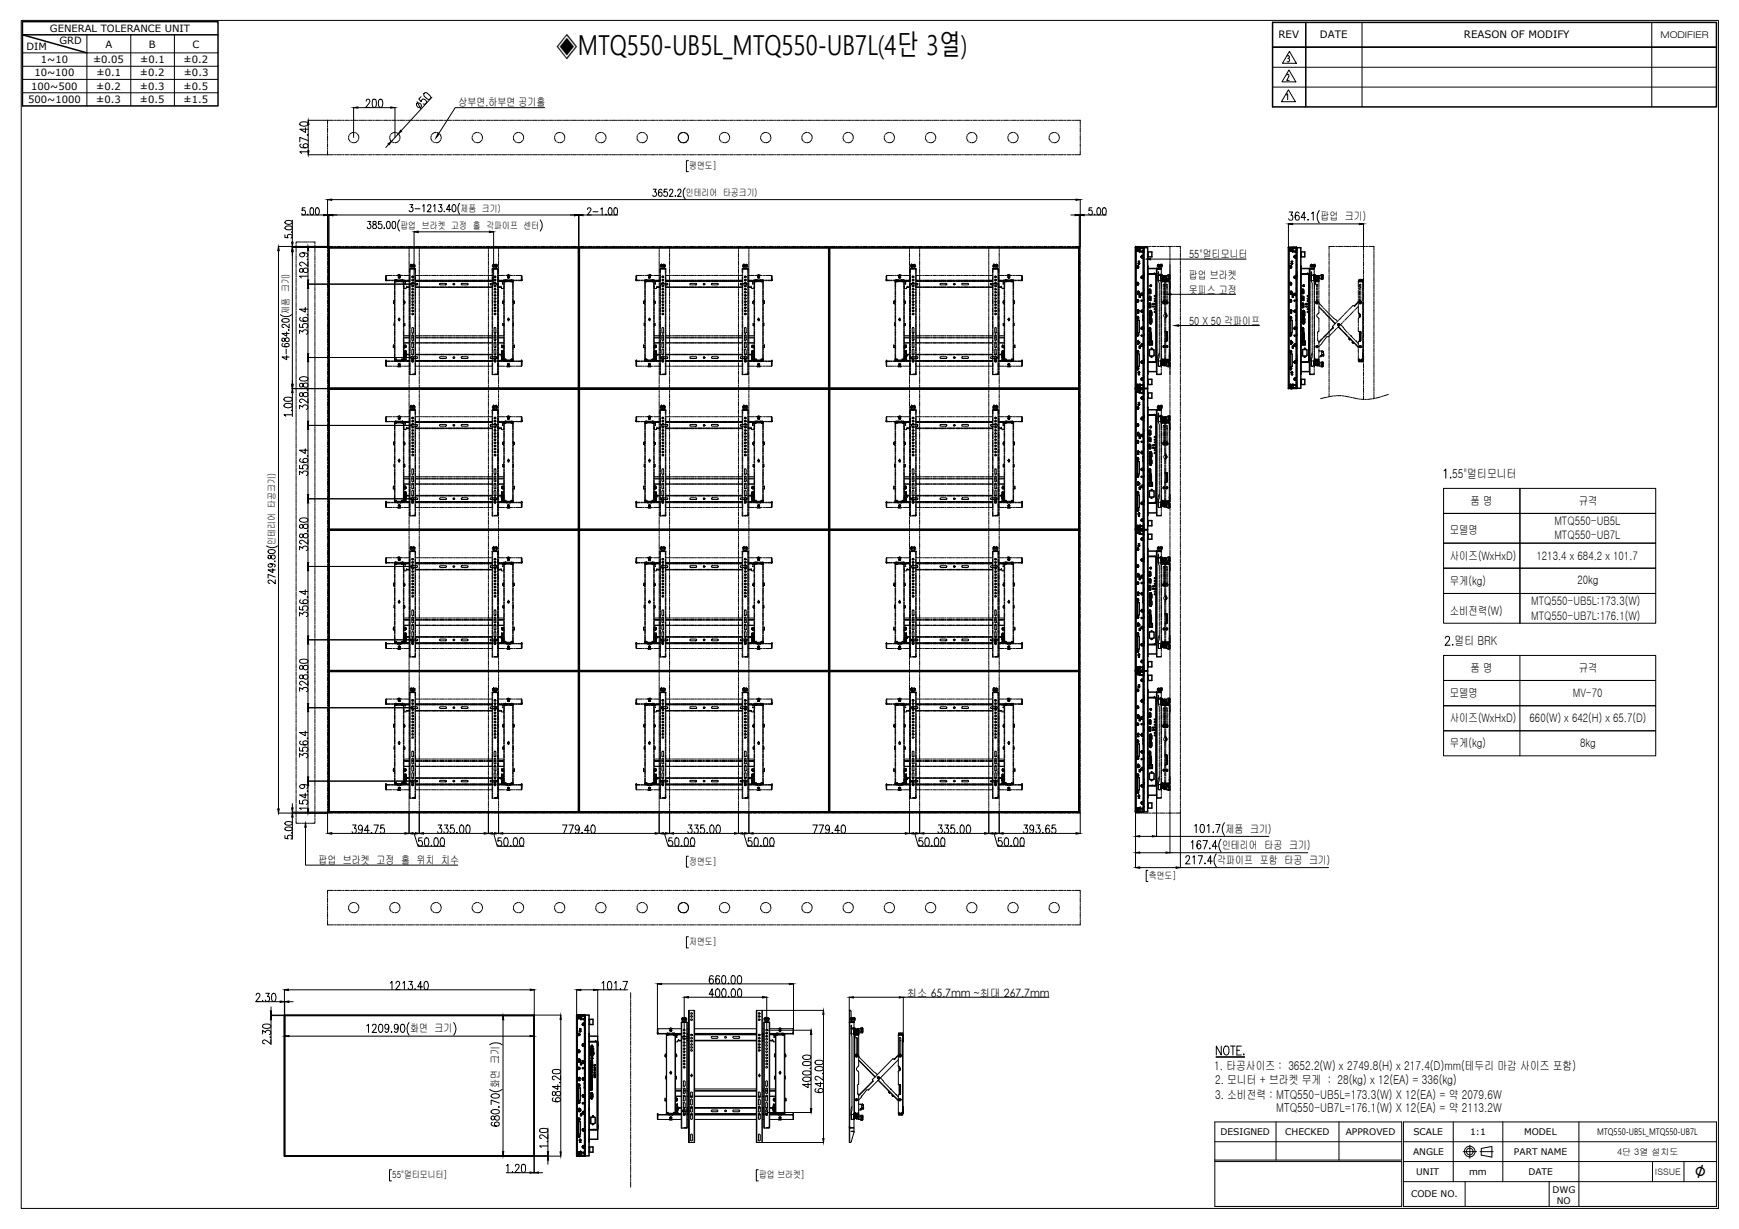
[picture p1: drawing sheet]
<svg xmlns="http://www.w3.org/2000/svg" width="297mm" height="210mm" viewBox="0 0 297 210" stroke-linecap="round" stroke-linejoin="round" font-family="sans-serif">
<defs><g id="words">
<text font-size="4.7" x="94.9" y="9.4">◈MTQ550-UB5L_MTQ550-UB7L(4단 3열)</text>
<text font-size="3.5" x="289.5" y="201.2">∅</text>
<g font-size="2.1">
<text x="248.1" y="81.6">55&quot;멀티모니터</text>
<text x="248.4" y="110.2">멀티 BRK</text>
<text x="207.4" y="182.8">1. 타공사이즈 : 3652.2(W) x 2749.8(H) x 217.4(D)mm(테두리 마감 사이즈 포함)</text>
<text x="207.5" y="185.2">2. 모니터 + 브라켓 무게 : 28(kg) x 12(EA) = 336(kg)</text>
<text x="207.5" y="187.6">3. 소비전력 : MTQ550-UB5L=173.3(W) X 12(EA) = 약 2079.6W</text>
<text x="218" y="189.9">MTQ550-UB7L=176.1(W) X 12(EA) = 약 2113.2W</text>
</g>
<g font-size="2">
<text x="251.2" y="86.2">품 명</text>
<text x="265.5" y="89.7">MTQ550-UB5L</text>
<text x="269.7" y="86.2">규격</text>
<text x="247.6" y="95.6">사이즈(WxHxD)</text>
<text x="247.6" y="91.2">모델명</text>
<text x="262.5" y="95.6">1213.4 x 684.2 x 101.7</text>
<text x="265.5" y="92.1">MTQ550-UB7L</text>
<text x="247.6" y="99.9">무게(kg)</text>
<text x="269.4" y="99.8">20kg</text>
<text x="247.6" y="105">소비전력(W)</text>
<text x="261.5" y="103.3">MTQ550-UB5L:173.3(W)</text>
<text x="261.5" y="105.9">MTQ550-UB7L:176.1(W)</text>
<text x="247.6" y="119.1">모델명</text>
<text x="251.2" y="114.8">품 명</text>
<text x="268.6" y="119.1">MV-70</text>
<text x="269.7" y="114.8">규격</text>
<text x="247.6" y="123.4">사이즈(WxHxD)</text>
<text x="261.3" y="123.4">660(W) x 642(H) x 65.7(D)</text>
<text x="247.6" y="127.6">무게(kg)</text>
<text x="269.9" y="127.6">8kg</text>
</g>
<g font-size="1.9">
<text x="78.3" y="18.2">상부면,하부면 공기홀</text>
<text x="225.5" y="37.6">팝업 크기)</text>
<text x="203.1" y="47.7">팝업 브라켓</text>
<text x="203.1" y="44.1">55&quot;멀티모니터</text>
<text x="203.1" y="50.1">못피스 고정</text>
<text x="203.1" y="55.5">50 X 50 각파이프</text>
<text x="209.3" y="142.2">제품 크기)</text>
<text x="54.4" y="147.6">팝업 브라켓 고정 홀 위치 치수</text>
<text x="207.9" y="147.5">각파이프 포함 타공 크기)</text>
<text x="208.7" y="145">인테리어 타공 크기)</text>
<text x="154.9" y="170.2">최소 65.7mm ~최대 267.7mm</text>
<text x="70" y="176.3">화면 크기</text>
<text x="85.3" y="185.9" transform="rotate(-90 85.3 185.9)">화면 크기</text>
</g>
<g font-size="1.8">
<text x="218.4" y="6.5">REV</text>
<text x="225.5" y="6.5">DATE</text>
<text x="250" y="6.5">REASON OF MODIFY</text>
</g>
<g font-size="1.7">
<text x="8.5" y="5.4">GENERAL TOLERANCE UNIT</text>
<text x="4.5" y="8.5">DIM</text>
<text x="7" y="10.8">1~10</text>
<text x="10.1" y="7.5">GRD</text>
<text x="15.9" y="10.8">±0.05</text>
<text x="18" y="8.1">A</text>
<text x="23.9" y="10.8">±0.1</text>
<text x="25.4" y="8.1">B</text>
<text x="31.4" y="10.8">±0.2</text>
<text x="32.9" y="8.1">C</text>
<text x="4.8" y="17.6">500~1000</text>
<text x="5.3" y="15.3">100~500</text>
<text x="5.9" y="13.1">10~100</text>
<text x="16.5" y="15.3">±0.2</text>
<text x="16.5" y="17.6">±0.3</text>
<text x="16.5" y="13.1">±0.1</text>
<text x="23.9" y="13.1">±0.2</text>
<text x="23.9" y="15.3">±0.3</text>
<text x="23.9" y="17.6">±0.5</text>
<text x="31.4" y="15.3">±0.5</text>
<text x="31.4" y="17.6">±1.5</text>
<text x="31.4" y="13.1">±0.3</text>
<text x="117.7" y="28.9">평면도]</text>
<text x="117.2" y="33.5">인테리어 타공크기)</text>
<text x="68.4" y="39">팝업 브라켓 고정 홀 각파이프 센터</text>
<text x="78.7" y="36.2">제품 크기)</text>
<text x="49.4" y="53.6" transform="rotate(-90 49.4 53.6)">제품 크기)</text>
<text x="47" y="93.1" transform="rotate(-90 47 93.1)">인테리어 타공크기)</text>
<text x="117.7" y="147.7">정면도]</text>
<text x="196.2" y="150.1">측면도]</text>
<text x="117.7" y="161.5">저면도]</text>
<text x="67" y="201.3">55&quot;멀티모니터]</text>
<text x="129.7" y="201.3">팝업 브라켓]</text>
</g>
<g font-size="1.6">
<text x="283.6" y="6.4">MODIFIER</text>
<text x="208.5" y="193.9">DESIGNED</text>
<text x="219.5" y="193.9">CHECKED</text>
<text x="229.9" y="193.9">APPROVED</text>
<text x="241.4" y="197.3">ANGLE</text>
<text x="241.4" y="193.9">SCALE</text>
<text x="251.1" y="193.9">1:1</text>
<text x="258.6" y="197.3">PART NAME</text>
<text x="260.3" y="193.9">MODEL</text>
<text x="272.8" y="193.8">MTQ550-UB5L_MTQ550-UB7L</text>
<text x="241.9" y="200.7">UNIT</text>
<text x="250.9" y="200.7">mm</text>
<text x="261.1" y="200.7">DATE</text>
<text x="265.2" y="203.7">DWG</text>
<text x="241" y="204.5">CODE NO.</text>
<text x="265.9" y="205.6">NO</text>
</g>
<g font-size="1.5">
<text x="276.2" y="197.2">4단 3열 설치도</text>
<text x="282.7" y="200.7">ISSUE</text>
</g>
</g></defs>
<circle cx="155.9" cy="61.3" r=".11" fill="none" stroke="#000" stroke-width=".17"/>
<!-- layer: 0 -->
<g fill="none" stroke="#000" stroke-width=".25">
<path d="M3.8 3.7h33.4v14.4h-33.4zM37.2 5.9h-33.4l11 3.1M217.4 3.8h75.8v14.5h-75.8zM217.4 8.1h75.8M223 3.8v14.5M56.2 42.3v96.4h85.3v-96.4M56.2 42.3h42.6v24.1v-24.1v24.1h-42.6zM56.2 42.3v96.4M56.2 42.3h42.6M98.9 42.3v96.4M99 42.3v96.4M99 42.3h42.5"/>
<path d="M141.6 42.3h-42.7v24.1h42.7v-24.1v24.1M141.6 42.3v96.4h42.7v-96.4M141.7 42.3v96.4M141.7 42.3h42.6M184.3 42.3h-42.7v24.1h42.7v-24.1v24.1M194 42.3h1.3M194 42.3v24M194 42.3h.1M194 42.3v24.1M194 42.3h2v24h-2zM194.2 51.5h.1M194.2 48.6h.1"/>
<path d="M194.2 45.7h.1M194.2 48.6l.1 .1M194.2 42.8l.1 .1M194.2 57.1h.3v.2h-.2M194.2 42.6h.3M194.2 57.2h.1M194.2 54.3h.1M194.2 48.5h.1M194.2 51.4h.1M194.2 45.6h.1M194.2 42.7h.1M194.2 57.1h.1"/>
<path d="M194.2 54.2v.1M194.2 48.4v.1M194.2 42.6v.1M194.2 57v.2M194.2 51.5v-.2h.3v.2h-.2M194.2 45.7v-.2h.3v.2h-.2M194.2 42.6v.2M194.2 45.6v.1M194.2 54.2h.1M194.2 51.3v.1M194.2 45.5v.1M194.2 42.6h.1"/>
<path d="M194.2 51.4v.1M194.2 48.5l.2 .1M194.2 51.3h.1M194.2 48.4h.1M194.2 42.6v.1l.1 .2M194.2 60h.1M194.2 45.5h.1M194.2 54.3l.1 .1M194.2 48.5l.1 .1M194.2 42.7l.1 .1M194.3 51.4v.1M194.3 48.6h.1"/>
<path d="M194.3 45.6v.1M194.3 54.7h.3v2.1h-.3zM194.3 54.4h.1M194.3 60l-.1 .2M194.3 57l-.1 .2 .1 .1M194.3 57.3h.1M194.3 51.2l-.1 .3M194.3 51.5h.1M194.3 48.4l-.1 .2M194.3 48.6v.1M194.3 45.5l-.1 .2M194.3 45.7h.1"/>
<path d="M194.3 54.2h.1M194.3 57.1h.1M194.3 51.3h.1M194.3 48.4h.1M194.3 45.5h.1M194.3 45.6h.1M194.3 51.4h.1M194.3 54.3h.1M194.3 57.1h-.1M194.3 51.3h-.1M194.3 45.5h-.1M194.3 51.2v.1"/>
<path d="M194.3 57.2l.1 .1M194.3 42.8h.1M194.3 59.9h.1M194.3 57h.1M194.3 54.1l-.1 .2 .1 .1M194.3 51.2h.1M194.3 48.3h.1M194.3 45.4v.1M194.3 42.5h.1M194.3 48.7h.1M194.3 42.9h.1M194.3 42.7h.1"/>
<path d="M194.3 58.4h.1M194.3 53.1h.1M194.3 49.9h.1M194.3 48.5h.1M194.3 45.4h.1M194.3 57.2h.1zM194.3 51.4h.1zM194.3 45.6h.1zM194.3 49.9v.1M194.3 60h.1M194.3 42.6h.1M194.3 60l.1 .1-.1 .1"/>
<path d="M194.3 54.2l.1 .1-.1 .1M194.3 48.4l.1 .1-.1 .1M194.3 54.1h.1M194.3 57.2h.1M194.3 59.9l.1 .1M194.3 57l.1 .1M194.3 51.2l.1 .1M194.3 45.4l.1 .1M194.3 42.6h.2l-.1 .2M194.3 42.6v.1M194.3 48.4v.1M194.3 54.2v.1"/>
<path d="M194.3 57v.1M194.3 57.2v.1M194.3 54.1l.1 .1M194.3 42.6l.1 .2M194.3 54.1l.2 .1v.2h-.2M194.3 42.8v.1M194.3 51.3v.2M194.3 57.1v.1M194.3 59.9v.1M194.3 58.4l.1 .1M194.3 54.1v.1M194.3 58.3h.1"/>
<path d="M194.3 53h.1M194.3 49.8h.1M194.4 45.5h.1M194.4 57.1h.1M194.4 51.3h.1M194.4 42.6h.1M194.4 51.5h.1M194.4 45.7h.1M194.4 58.4h.1M194.4 53.2h.1M194.4 50h.1M194.4 54.4h.1"/>
<path d="M194.4 48.6h.1M194.4 49.9h.1M194.4 53.1h.1M194.4 42.7h.1M194.4 48.5h.1M194.4 54.3h.1M194.4 58.3l-.1 .1M194.4 53v.2M194.4 49.8v.2M194.4 54.3l-.1 .1M194.4 54.2h.1M194.4 60h.1"/>
<path d="M194.4 48.4h.1M194.4 58.3h.1M194.4 48.5v.1M194.4 53h.1M194.4 49.8h.1M194.4 57.2h.1M194.4 51.4v.1M194.4 45.6v.1M194.4 51.3v.1M194.4 45.5v.1M194.4 51.4h.1M194.4 45.6h.1"/>
<path d="M194.4 60v.2M194.4 57a.14 .14 0 0 1 0 .2 .14 .14 0 0 1-.1 0M194.4 54.2l-.1 .2M194.4 51.3v.2M194.4 45.5v.2M194.4 42.6a.14 .14 0 0 1 0 .1 .14 .14 0 0 1-.1 .1v-.1M194.4 57v.1M194.4 54.2v.1M194.4 48.4v.1M194.4 57.1v.1M194.4 58.6l.1 .1-.1-.1M194.4 53.3l.1 .1-.1-.1"/>
<path d="M194.4 50.1l.1 .2-.1-.2-.1 .2h.2h-.2zM194.4 58.3v.1M194.4 51.4l-.1 .1M194.4 45.6l-.1 .1M194.4 42.6v.1M194.4 58.6l-.1 .1h.2h-.2zM194.4 53.3l-.1 .1h.2h-.2zM194.4 53l.1 .1M194.4 49.8l.1 .1M194.4 58.3l.1 .1M194.4 45h.1M194.4 48.4l-.1 .2"/>
<path d="M194.5 44.6h.1l-.1 .2 .1-.1h-.1v.1zM194.5 57.3h-.2M194.5 54.4h-.3M194.5 51.5h-.2M194.5 48.6l-.2 .1M194.5 45.7h-.2M194.5 42.8l-.2 .1M194.5 48.4l-.2 .3M194.5 58.4h.1M194.5 53.1h.1M194.5 49.9h.1M194.5 60h-.3v.2"/>
<path d="M194.5 54.2h-.3v.2M194.5 48.4h-.3v.2M194.5 45.1h.1M194.5 58.5h.1M194.5 53.2h.1M194.5 50h.1M194.5 44.9h.1M194.5 58.3h.1M194.5 53h.1M194.5 49.8v.1M194.5 58.3v.1M194.5 53v.1"/>
<path d="M194.5 58.4l-.1 .1M194.5 53.1l-.1 .1M194.5 49.9l-.1 .1M194.5 58.5h.2zM194.5 44.9v.1M194.5 45h.1M194.5 50l.2 .1-.1 .1zM194.6 45.1h-.1M194.6 59.2l.2-.1v.4h-.2zM194.6 42.7h.2v.3h-.2zM194.6 45h.1M194.6 44.9h.1"/>
<path d="M194.6 50.4h.2v.4l-.2-.1zM194.6 45.1h.1M194.6 45h-.1M194.6 44.9v.1M194.6 45v.1M194.8 50.4h.1M194.9 42.3h.1M194.9 57.3h.2M194.9 51.4h.2M194.9 51.3h.2v.1h-.2zM194.9 57.2l.2 .1-.1 .1zM195 47.5l.1 .1"/>
<path d="M195 43.8v.1M195 53.2h.1M195 58.9v.1M195 55.9h.2M195 47.3h.2M195 59h.1M195 56.1h.1M195 50.3h.1M195 47.4h.1M195 43.9h.1M195 56.1v.1M195 50.3v.1"/>
<path d="M195 58.9h.1M195 56v.1M195 50.2v.1M195 47.3h.1M195 43.8h.1M195 56v.2M195 47.2v.3M195 56h.1M195 53.1h.1M195 50.2h.1M195 42.9h.1l.1 .1zM195 53.1l.1 .2"/>
<path d="M195 47.3l.1 .3M195 43.7v.3h.1l.1-.2-.1-.1M195 59.1h.1M195 53.3h.1M195 47.5h.1M195 44h.1M195 56.2h.1M195 50.4h.1M195 42.9h.1M195 58.8l.1 .3M195 55.9v.1M195 53h.1"/>
<path d="M195 50.1v.1M195 47.2h.1M195 43.7h.1M195.1 59.1h.1M195.1 53.3h.1M195.1 47.5h.1M195.1 47.4h.1M195.1 56.1h.1M195.1 50.3h.1M195.1 59h.1M195.1 53.2h.1M195.1 43.9h.1"/>
<path d="M195.1 58.9h.1M195.1 55.9h.1M195.1 43.7h.1M195.1 56.2h.1M195.1 50.4h.1M195.1 44h.1M195.1 56h.1M195.1 53.1h.1M195.1 50.2h.1M195.1 47.3h.1M195.1 43h.1M195.1 58.9l-.1 .1"/>
<path d="M195.1 53.1h-.1M195.1 47.3h-.1M195.1 58.9l.1 .1-.1 .1M195.1 58.8h.1M195.1 42.9h.1M195.1 47.3l.1 .1-.1 .1M195.1 43.8v.1M195.1 53.1v.1M195.1 58.9v.1M195.1 43.8h.1M195.1 56.1v.1M195.1 50.1v.1"/>
<path d="M195.1 58.9h.1l-.1 .2M195.1 53.1h.1l-.1 .2M195.1 47.3v.1M195.1 47.5v.1M195.1 55.9v.1M195.1 47.6h.1M195.1 55.9l.1 .2-.1 .1h-.1v-.2M195.1 50.1l.1 .2-.1 .1h-.1v-.2M195.1 56v.1M195.1 50.2l.1 .1M195.1 59v.1M195.1 43.9v.1"/>
<path d="M195.2 58.9h.1M195.2 50.2h.1M195.2 47.3h.1M195.2 43.8h.1M195.2 59h.1M195.2 56.1v.1M195.2 53.2h.1M195.2 50.3v.1M195.2 47.4h.1M195.2 43.9h.1M195.2 58.8l-.1 .3M195.2 56v.2"/>
<path d="M195.2 53l-.1 .3M195.2 50.2l-.1 .2M195.2 47.2v.3M195.2 43.7v.2l-.1 .1M195.2 56h.1M195.2 53.1h.1M195.2 56v.1M195.2 50.2v.1M195.2 56.1h.1M195.2 50.3h.1M195.2 58.9l-.1-.1-.2 .2 .3 .1M195.2 53.1l-.1-.1-.2 .2 .3 .1"/>
<path d="M195.2 50.2h-.2v.2M195.2 43.7h-.1l-.2 .2 .3 .1M195.2 56.1l-.1 .1M195.2 53.3h-.1M195.2 50.3l-.1 .1M195.2 56.2h-.2M195.2 50.4h-.2M195.2 47.5l-.1 .1M195.2 43.8l-.2 .1M195.2 53.9l.1 .9M195.2 42.3h.1M195.3 42.3h.1"/>
<path d="M195.3 43.7h.1M195.3 58.7h.1M195.3 53.9h.1M195.3 49.2h.1M195.3 59.4h.1M195.3 54.7h.1M195.3 49.9h.1M195.3 54h.1M195.3 42.5h.1M195.3 42.4h.1M195.3 42.3l-1.1 .1h1.1M195.3 53.8v.1"/>
<path d="M195.3 42.3v48.1M195.3 44.5h.1M195.3 54.6h.1M195.3 45.8h.1M195.3 45.2h.1M195.4 46.6h.1M195.4 59.1h.1M195.4 51.4h.1M195.4 57.4h.1M195.4 57.1h.1M195.4 57.2h.1M195.4 56.3h.1"/>
<path d="M195.4 56h.1M195.4 54.3h.1M195.4 56.2h.1M195.4 52.6h.1M195.4 52.5h.1M195.4 52.3h.1M195.4 51.5h.1M195.4 51.2h.1M195.4 49.6h.1M195.4 47.7h.1M195.4 47.9h.1M195.4 46.5h.1"/>
<path d="M195.4 42.7h.1M195.4 43h.1M195.4 45.5h.1M195.4 44.2h.1M195.4 43.2h.1M195.4 42.6h.1M195.4 47h.1M195.4 47.3h.1M195.4 42.3v24M196 45.4v18.5M196 43h.8v.9h-.8M196 43.8h.1"/>
<path d="M196 45.9h1.6v17.6h-1.6M196 43.1h.1M196 46h.1M196 45.6h.1M196.1 58.3v.2M196.1 43v.9M196.2 52.4l.1 .1M196.2 50.1h.1M196.3 51.9h-.1M196.3 49.5l-.1 .1M196.3 56.2v.3M196.3 58.3h.5v.6h-.5z"/>
<path d="M196.3 56.6h.1M196.3 49.6v.5M196.3 50.9v.3M196.3 52v.5M196.3 49.5v.6h.2M196.3 57.8v.1M196.3 55v.1M196.3 53.8v.1M196.3 51.1v.1M196.3 50.8h.1M196.3 52.5h.2M196.3 51.2h.1"/>
<path d="M196.3 52h.1M196.3 56.5v.1M196.3 56.2h.1M196.3 57.8l.1 .1M196.3 52.5h.1M196.3 50.1h.1M196.3 49.6h.1M196.3 58.3h.5v.6h-.5M196.3 51.9h.1M196.3 50.8v.4M196.3 53.4v.4M196.3 54.5v.5"/>
<path d="M196.3 56.1v.5M196.3 57.2v.6M196.3 58.3v.6M196.3 56.6l.1 .1M196.3 54.5h.1M196.3 53.3h.1M196.3 57v.1M196.3 51.8h.1M196.3 49.5h.1M196.4 49.5h.1M196.4 54.5h.1M196.4 53.3h.1"/>
<path d="M196.4 57.8h.1M196.4 57.2h.1M196.4 57.8v-.6v.6M196.4 52.4h.1M196.4 52h.1M196.4 49.6h.1M196.4 51.9h.1h-.2v.6h.2M196.4 57.9v.2l.2-.1M196.4 56.9l-.1 .2M196.4 56.1h.1M196.4 56.6h.1M196.4 56.2h.1"/>
<path d="M196.4 56.5h.1M196.4 55h.1M196.4 55.1v.2l.2-.1M196.4 53.8h.1M196.4 51.9h.1M196.4 53.9v.2l.2-.1M196.4 51.2h.1M196.4 50.8h.1M196.4 50.9h.1M196.4 49.5l-.1 .1M196.4 51.2v.1M196.4 59.7l-.1 1"/>
<path d="M196.4 56.1h-.1M196.4 59.7l.7 .1M196.4 57.6h.1M196.4 57.5h.1M196.4 57.4h.1M196.4 57.3h.1M196.4 57.9h.1M196.4 58.1h.2M196.4 57.4l.1 .3-.1-.2M196.4 56.1h.1v.6h-.1l.1-.6M196.4 54.6h.1M196.4 57.2v.2"/>
<path d="M196.4 53.4h.1M196.4 50.7h.1M196.4 58.4h.3l.1 .1-.1 .3h-.3zM196.4 56.9h.1M196.4 49.6v.4M196.4 52v.4M196.4 53.4v.4M196.4 54.6v.4M196.4 54.5v.1M196.4 53.3v.1M196.5 58l.1 .1M196.5 57.1h.1h-.1"/>
<path d="M196.5 56.6h.1M196.5 56.1h.1M196.5 57.2v.3M196.5 57.2v.5M196.5 53.8l.1 .1M196.5 54.5h.1M196.5 51.2h.1M196.5 50.8h.1M196.5 56.2h.1M196.5 55h.1M196.5 54.6h.1M196.5 53.8h.1"/>
<path d="M196.5 53.4h.1M196.5 57.9h.1M196.5 57.1h.1M196.5 55l.1 .1M196.5 50.8v.4M196.5 56.1v.5M196.5 57.1v.1M196.5 56.8v.2zM196.5 58v.1M196.5 50.7h.1v.6h-.1M196.5 51.8v.1M196.5 49.5v.6"/>
<path d="M196.5 48.7h.1M196.5 57.7h.1M196.5 57.2l-.1 .3M196.5 57.2l-.1-.1v.1M196.5 57.7v.2v-.2M196.5 51.3h.1M196.5 50.1h-.2h.2M196.5 54.9h.1M196.5 54.8h.1M196.5 54.7h.1M196.5 53.7h.1M196.5 53.5h.1"/>
<path d="M196.5 52.5h.1M196.5 51.9h.1M196.5 50.1h.1M196.5 49.5h.1M196.5 54.2h.1M196.5 50.7v.6M196.5 51.9v.6M196.5 53.1v.1l.1-.1M196.5 54.3l.1 .1zM196.5 49.5h-.2M196.5 51.9h-.1M196.5 55.3h.1"/>
<path d="M196.5 57.2v.2M196.5 56.9v-.1l-.1 .1M196.5 57.4l.1 .3-.1-.2M196.5 57.6h.1M196.5 57.5h.1M196.5 57.4h.1M196.5 57.3h.1M196.5 57.2h.1M196.5 52.4v.1M196.5 49.9h.1M196.5 58.8v.1M196.6 50.9v.1"/>
<path d="M196.6 57v.1M196.6 58.3h.1M196.6 57.9h-.1h.1M196.6 57.2l-.1 .3M196.6 57.9h.1M196.6 57.1h.1M196.6 54.1h.1M196.6 53.1h.1M196.6 54.9h.1M196.6 55h.1M196.6 54.8h.1M196.6 54.7h.1"/>
<path d="M196.6 54.6h.1M196.6 53.8h.1M196.6 53.7h.1M196.6 53.4h.1M196.6 53.5h.1M196.6 53.6h.1M196.6 57.1l-.1 .1M196.6 56.9v.1M196.6 57.1v.1M196.6 57.9v.2M196.6 55.1v.1M196.6 53.9v.1"/>
<path d="M196.6 58.1h-.1M196.6 54.5h.1M196.6 53.3h.1M196.6 54.3h-.2v.2M196.6 53.1l-.2-.1v.3M196.6 54.5h-.1M196.6 55h-.1h.1M196.6 57.9v-.8v.8M196.6 53.9h.1M196.6 53.3l-.1 .1M196.6 53.1v.2M196.6 54l-.1-.1v.2"/>
<path d="M196.6 54.4v.1M196.6 54v.1M196.6 54.4l.1 .1M196.6 53.2l.1 .1M196.7 58.8v.1M196.7 53.8l-.1 .1M196.7 55h.1M196.7 54.5h.1M196.7 53.8h.1M196.7 53.4h.1M196.7 53.4v.4M196.7 54.5l-.1 .7"/>
<path d="M196.7 57.1v.8M196.7 55h-.1M196.7 55.1l-.2 .1h.1M196.8 53.3v.6M196.8 54.5v.6M197.1 59.8v.9M197.2 46.8h.1M197.5 46.8h-1.5h1.6M197.6 47.5h.1M197.6 47.3h.1M197.6 47.1h.1M220.1 42.3v24"/>
<path d="M220.1 42.3h1.4h-1.4v24.1M220.2 42.3h2v24h-2zM220.3 51.5h.1M220.3 48.6h.1M220.3 45.7h.1M220.3 57.2h.1M220.3 54.3h.1M220.3 48.5h.1M220.3 51.4h.1M220.3 45.6h.1M220.3 42.7h.1M220.3 57.1h.1"/>
<path d="M220.3 54.2v.1M220.3 48.4v.1M220.3 42.6v.1M220.3 60v.2M220.3 57v.2M220.3 54.2v.2M220.3 51.3v.2M220.3 48.4v.2M220.3 45.5v.2M220.3 54.2h.1M220.3 51.3v.1M220.3 45.5v.1"/>
<path d="M220.3 42.6h.1M220.3 51.4l.1 .1M220.3 45.6l.1 .1M220.3 48.4h.1M220.3 45.5h.1M220.4 54.2h-.1M220.4 48.4h-.1M220.4 54.3h.1M220.4 42.6l-.1 .2M220.4 51.5h.1M220.4 45.7h.1M220.4 60h.1"/>
<path d="M220.4 48.4h.2l-.1 .2M220.4 57.1h.1M220.4 54.2h.1M220.4 51.3h.1M220.4 48.4h.1M220.4 45.5h.1M220.4 57.2h.1M220.4 42.8h.1M220.4 51.4l.1 .1M220.4 48.6h.1M220.4 45.6l.1 .1M220.4 48.5l.1 .1"/>
<path d="M220.4 42.7l.1 .1M220.4 57.1h.2M220.4 48.4h.2M220.4 45.5h.2M220.4 42.6h.2M220.4 54.7h.3v2.1h-.3zM220.4 45.6h.1M220.4 54.4h.1M220.4 42.6h.1M220.4 51.3l.1 .1M220.4 45.5l.1 .1M220.4 42.8l.1 .1"/>
<path d="M220.4 57v.1M220.4 51.2v.1M220.4 59.9h.1M220.4 57h.1M220.4 54.1l.2 .1M220.4 51.2h.1M220.4 48.3h.1M220.4 45.4v.1M220.4 42.5h.1M220.4 57.3h.1M220.4 48.7h.1M220.4 42.9h.1"/>
<path d="M220.4 45.4l.1 .1M220.5 54.3h.1M220.5 48.5h.1M220.4 59.9l.1 .1M220.4 42.7h.1M220.4 48.5h.1M220.4 60l-.1 .2M220.4 45.5l-.1 .2M220.4 58.4h.1M220.4 53.1h.1M220.4 49.9v.1M220.4 60l.1 .1v.1"/>
<path d="M220.4 54.2l.1 .1v.1M220.4 48.4l.1 .1v.1M220.4 42.6l.1 .1v.1M220.4 54.1h.1M220.4 45.4h.1M220.5 57.2h-.1M220.5 51.4h-.1M220.5 58.7h.1h-.1M220.5 57.2h.1M220.5 57.1h.1M220.5 42.6v.1M220.5 45.6h.1"/>
<path d="M220.5 48.4v.1M220.5 54.2v.1M220.5 45.7h.1M220.5 48.4h.1M220.5 51.2v.1M220.5 51.5h.1M220.5 54.4h.1M220.5 57v.1M220.5 57.2v.1M220.5 54.2h.1M220.5 48.6h.1M220.5 42.6h.1"/>
<path d="M220.5 53.4h.1h-.1M220.5 51.4h.1M220.5 51.3h.1M220.5 50.3h.1h-.1M220.5 42.7h.1M220.5 57l-.2 .1v.2M220.5 51.2l-.2 .1v.2M220.5 48.4h-.2v.2M220.5 42.6h-.2v.2l.2 .1M220.5 42.8v.1M220.5 45.6v.1M220.5 48.6v.1"/>
<path d="M220.5 51.3v.2M220.5 57.1v.1M220.5 51.3h-.1M220.5 42.6h-.1M220.5 57.3h-.1h.1M220.5 53.1h.1M220.5 49.9h.1M220.5 58.3h.1M220.5 53h.1M220.5 49.8h.1M220.5 60h.1M220.5 57h.1"/>
<path d="M220.5 51.2h.1M220.5 45.5h.1M220.5 48.6h-.1l.1 .1M220.5 54.2h-.2v.2h.2M220.5 53.2h.1M220.5 50h.1M220.5 58.4v.1M220.5 58.4h.1M220.5 57.3h.1M220.5 59.9l.1 .1h-.2M220.5 57l.1 .2-.1 .1M220.5 54.1l.1 .1-.1 .2"/>
<path d="M220.5 51.2l.1 .2-.1 .1M220.5 48.4h.1l-.1 .2M220.5 45.4l.1 .2-.1 .1M220.5 42.6h.1l-.1 .2M220.5 51.4h-.1l.1 .1M220.5 58.3v.1M220.5 53v.2M220.5 49.8v.2M220.5 48.5v.1M220.5 51.4v.1M220.5 51.3v.1M220.5 45.5v.1"/>
<path d="M220.5 60v.2M220.5 57a.14 .14 0 0 1 .1 .2 .14 .14 0 0 1-.2 0M220.5 54.2v.2M220.5 45.5v.2M220.5 42.6v.2M220.5 57l.1 .1M220.5 50.1l.1 .2-.1-.2v.2zM220.5 58.6l.1 .1-.1-.1M220.5 53.3v.1v-.1M220.5 53.3l.1 .1-.1-.1M220.5 58.6v.1v-.1M220.5 42.8h.1"/>
<path d="M220.5 54.3v.1M220.5 45h.1M220.6 58.4h-.1M220.6 53.2h-.1M220.6 50h-.1M220.6 54.4h-.1M220.6 57.3h-.1M220.6 51.5h-.1M220.6 48.6l-.1 .1M220.6 45.7h-.1M220.6 42.8l-.1 .1M220.6 53.1h.1"/>
<path d="M220.6 49.9h.1M220.6 51.3h-.2M220.6 58.3v.1M220.6 44.6h.2l-.1 .2 .1-.1h-.2l.1 .1zM220.6 58.4h.1M220.6 58.3h.1M220.6 53v.1M220.6 49.8v.1M220.6 58.5h.1M220.6 53.2h.1M220.6 50h.1M220.6 44.9h.1"/>
<path d="M220.6 53h.1M220.6 45.1h.2M220.6 58.4v.1M220.6 53.1v.1M220.6 49.9v.1M220.6 45l.1 .1M220.7 45.1h.1M220.7 44.9l-.1 .1M220.7 58.5h.1v.1h-.1zM220.7 50l.1 .1v.1zM220.7 42.3h.4M220.7 45h-.1"/>
<path d="M220.7 45h.1M220.7 45v.1M220.7 45l.1 .1M220.7 44.9h.1M220.7 44.9v.1M220.8 45h.1M220.8 50.4h.1M220.8 59.1h.1v.4h-.1zM220.8 42.7h.1v.3h-.1zM220.9 50.4v.4h-.1v-.4M220.9 50.4h.1M221 42.3h.4"/>
<path d="M221.1 51.4h.1M221.1 57.3h.1M221.1 51.3h.1zM221.1 57.2l.1 .1-.1 .1zM221.1 59h.1M221.1 56.1h.1M221.1 53.2h.1M221.1 50.3h.1M221.1 47.4h.1M221.1 43.9h.1M221.1 56.1v.1M221.1 50.3v.1"/>
<path d="M221.1 58.9h.1M221.1 56v.1M221.1 50.2v.1M221.1 47.3h.1M221.1 43.8h.1M221.1 58.8v.3M221.1 56v.2M221.1 53v.3M221.1 50.2v.2M221.1 47.2v.3M221.1 43.7v.3M221.1 56h.1"/>
<path d="M221.1 53.1h.1M221.1 50.2h.1M221.1 59.1h.1M221.1 56.1h.2M221.1 53.3h.1M221.1 50.3l.1 .1M221.1 44h.1M221.1 55.9h.2M221.1 53.1h.2M221.1 50.2h.2M221.1 47.3h.2M221.1 43.7h.2"/>
<path d="M221.1 47.5h.1M221.1 58.9h.2M221.1 43.8h.2M221.1 56h.2M221.1 58.9v.1M221.1 43.8v.1M221.1 47.5l.1 .1M221.1 42.9h.2v.2zM221.1 56.2h.1M221.1 50.4h.1M221.1 42.9h.1M221.2 58.9h-.1"/>
<path d="M221.2 53.1h-.1M221.2 50.2h-.1M221.2 47.3h-.1M221.2 43.8h-.1M221.2 59h.1M221.2 56.1h.1M221.2 53.2h.1M221.2 50.3h.1M221.2 47.4h.1M221.2 43.9h.1M221.2 56h-.1M221.2 58.8l.1 .1"/>
<path d="M221.2 55.9l-.1 .1M221.2 53h-.1M221.2 50.1l-.1 .1M221.2 47.2h-.1M221.2 43.7h-.1M221.2 47.5v.1M221.2 55.9h.1M221.2 47.5h.1M221.2 56l-.1 .1 .2 .1M221.2 50.2h.1M221.2 56h.1M221.2 43h.1"/>
<path d="M221.2 42.9h.1M221.2 56.1v.1M221.2 53.3h.1M221.2 58.9h.1M221.2 53.1h.1M221.2 47.3h.1M221.2 43.7h.1M221.2 58.9l.1 .1-.1 .1M221.2 58.9v.1M221.2 58.8h.1M221.2 59.1h.1M221.2 44h.1"/>
<path d="M221.2 43.8v.1M221.2 53.1v.1M221.2 43.8h.1M221.2 58.9l-.1 .1 .2 .1M221.2 53.1l-.1 .1 .2 .1M221.2 50.1l-.1 .2 .2 .1M221.2 47.3l-.1 .1 .2 .2M221.2 43.7l-.1 .2 .2 .1M221.2 47.3v.1M221.2 50.1v.1M221.2 50.4h.1M221.2 55.9v.1"/>
<path d="M221.2 55.9l.1 .1v.2M221.2 50.1l.1 .1v.2M221.2 56l.1 .1M221.2 50.2l.1 .1M221.2 55.9l.1 .1M221.3 58.9h.1M221.3 53.1h.1M221.3 47.3h.1M221.3 59h-.1M221.3 56.1h-.1M221.3 53.2h-.1M221.3 50.3h-.1"/>
<path d="M221.3 47.4h-.1M221.3 43.9h-.1M221.3 59.1h-.1M221.3 53.3h-.1M221.3 50.4h-.1M221.3 47.5h-.1M221.3 59h.1M221.3 53.2h.1M221.3 50.3h.1M221.3 43.9h.1M221.3 56.2h-.1M221.3 44h-.1"/>
<path d="M221.3 43.8h-.1M221.3 47.3v.2M221.3 59l-.1 .1M221.3 43.9l-.1 .1M221.3 47.4h.1M221.3 56.1h.1M221.3 50.2h.1M221.3 56.1v.1M221.3 53.2l-.1 .1M221.3 50.3v.1M221.3 58.8v.3v-.2M221.3 56v.2"/>
<path d="M221.3 53v.3v-.2M221.3 50.2v.2M221.3 47.2v.3M221.3 43.7v.3v-.2l-.1-.1M221.3 56h.1M221.3 43.8h.1M221.3 56v.1M221.3 50.2v.1M221.3 50.3l-.1 .1M221.3 58.9v.1M221.3 43.8v.1M221.3 56.2h-.2"/>
<path d="M221.3 50.4h-.2M221.3 47.5l-.1 .1M221.3 44h-.2M221.4 42.3h.1M221.4 58.7h.1M221.4 54h.1M221.4 49.2h.1M221.4 42.4h.1M221.4 42.3v24M221.4 44.5h.1M221.4 59.4h.1M221.4 54.6h.1"/>
<path d="M221.4 49.9h.1M221.4 45.8h.1M221.5 45.2h.1M221.5 43.7h.1M221.5 58.7h.1M221.5 53.9h.1M221.5 49.2h.1M221.5 59.4h.1M221.5 54.7h.1M221.5 49.9h.1M221.5 46.6h.1M221.5 59.1h.1"/>
<path d="M221.5 51.4h.1M221.5 57.4h.1M221.5 57.1h.1M221.5 57.2h.1M221.5 56.3h.1M221.5 56h.1M221.5 54.3h.1M221.5 56.2h.1M221.5 52.6h.1M221.5 52.5h.1M221.5 52.3h.1M221.5 51.5h.1"/>
<path d="M221.5 51.2h.1M221.5 49.6h.1M221.5 47.7h.1M221.5 47.9h.1M221.5 46.5h.1M221.5 42.7h.1M221.5 43h.1M221.5 45.5h.1M221.5 44.2h.1M221.5 43.2h.1M221.5 42.5h.1M221.5 42.6h.1"/>
<path d="M221.5 47h.1M221.5 47.3h.1M221.5 42.3l-1.1 .1h1.1M221.5 42.3v24.1M222.2 43.1h.1M222.2 46h.1M222.2 45.6h.1M222.2 45.9h1.5v17.6h-1.5M222.2 45.4v18.5M222.2 43h.7v.9h-.7M222.2 43.8h.1M222.2 58.5h.1"/>
<path d="M222.2 58.3h.1M222.3 43v.9M222.4 50.1h.1M222.4 51.9h.1M222.4 49.5v.1M222.4 56.2l.3-.1v.6M222.4 58.3h.6v.6h-.6zM222.4 49.6v.5M222.4 52v.5M222.4 56.2v.3M222.4 56.5l.1 .1M222.4 49.5h.3l-.1 .6h-.2z"/>
<path d="M222.4 52h.1M222.4 56.2h.1M222.4 57.8l.1 .1M222.4 52.5h.1M222.4 50.8v.3M222.4 49.6h.1M222.4 58.3h.5v.6h-.5M222.4 51.9v.6h.2M222.4 52.5h.2M222.4 57.2v.6M222.4 58.3v.6M222.4 51.9h.2h-.1"/>
<path d="M222.4 51.2h.1M222.5 51.8h-.1M222.5 57.8h.1M222.5 49.5h.1M222.5 50.8h-.1M222.5 57.2h.1M222.5 57.8v-.6v.6M222.5 52.4h.1M222.5 52h.1M222.5 49.6h.1M222.5 58l.1 .1 .1-.1M222.5 57.8v.1"/>
<path d="M222.5 56.1v.6M222.5 56.1h.1M222.5 56.6h.1M222.5 56.2h.1M222.5 56.5h.1M222.5 55h.1M222.5 53.8h.1M222.5 51.9h.1M222.5 51.2h.1M222.5 50.8h.1M222.5 50.9h.1M222.5 49.5l-.1 .1"/>
<path d="M222.5 51.9h-.1M222.5 59.8v.9M222.5 50.7h.2v.6h-.1M222.5 51.2l.1 .1M222.5 54.5v.6M222.5 53.3v.6M222.5 57l-.1 .1M222.5 57.9h.1M222.5 58.1h.1M222.5 57.6h.2M222.5 57.5h.2zM222.5 57.4h.2z"/>
<path d="M222.5 57.3h.2zM222.5 57.2h.2zM222.5 57.2h.2M222.5 58.1h.2M222.5 56.9v.8h.2v-.2h-.2M222.5 54.6h.1M222.5 53.4h.1M222.5 55.2l.1 .1 .1-.1M222.5 54l.1 .1 .1-.1M222.5 58.4h.3l.1 .1-.1 .3h-.3zM222.5 56.9h.1M222.5 55.1h.1"/>
<path d="M222.5 53.9h.1M222.5 49.6v.4M222.5 52v.4M222.5 53.4v.4M222.5 54.6v.4M222.5 57.9v.2M222.5 50.7h.2v.6h-.2zM222.5 54.3l.1-.1 .1 .1M222.5 53.1l.1-.1 .1 .1M222.6 57.1h.1h-.1M222.6 50.8h.1M222.6 56.6h.1"/>
<path d="M222.6 56.1h.1M222.6 57.2v.3M222.6 57.2v.5M222.6 54.5h.1M222.6 51.2h.1M222.6 56.2h.1M222.6 55h.1M222.6 54.4l-.1 .2M222.6 54.6h.1M222.6 53.8h.1M222.6 53.4h.1M222.6 57.9h.1"/>
<path d="M222.6 57.1h.1M222.6 54.4h.1M222.6 54h.1M222.6 50.8v.4M222.6 53.1v.9M222.6 54.6v.6M222.6 56.1v.5M222.6 57.1v.1M222.6 58l-.1 .1M222.6 58l.1 .1M222.6 56.8l.1 .2zM222.6 54l.1 .1"/>
<path d="M222.6 55.2h.1M222.6 53.1h.1M222.6 53.9h.1M222.6 51.8l.1 .1M222.6 57.7h.1M222.6 57.7v.2v-.2M222.6 50.1h-.2h.2M222.6 54.9h.1M222.6 54.8h.1M222.6 54.7h.1M222.6 53.7h.1M222.6 53.5h.1"/>
<path d="M222.6 52.5h.1M222.6 51.9h.1M222.6 50.1h.1M222.6 49.5h.1M222.6 49.5v.6M222.6 51.9v.6M222.6 48.7h.1M222.7 55.3h.1M222.7 56.7h-.2h.2M222.7 57.2v.3M222.7 57.2v.5M222.7 53.1h-.1"/>
<path d="M222.7 56.9l-.1-.1-.1 .1M222.7 54.2h.1M222.7 51.9v.6M222.7 57.1v.1M222.7 56.1h-.2v.5M222.7 52.4h-.3M222.7 49.9h.1M222.7 58.8v.1M222.7 50.9v.1M222.7 57v.1M222.7 58.3h.1M222.7 57.9h-.1h.1"/>
<path d="M222.7 57.2v.3h-.2M222.7 57.1h-.2M222.7 57.9h.1M222.7 57.1h.1M222.7 49.5v.6M222.7 53.1h.1M222.7 58.1h.1M222.7 54.5h.1M222.7 53.3h.1M222.7 55.2h-.1M222.7 54.5h-.1M222.7 55h-.1h.1"/>
<path d="M222.7 57.9v-.8v.8M222.7 53.9h.1M222.7 53.3l-.2 .1M222.7 54.9h.1M222.7 55h.1M222.7 54.8h.1M222.7 54.7h.1M222.7 54.6h.1M222.7 53.8h.1M222.7 53.7h.1M222.7 53.4h.1M222.7 53.5h.1"/>
<path d="M222.7 53.6h.1M222.7 54.4h-.1M222.7 56.9v.1M222.7 57.9v.2M222.7 54v.1M222.8 58.8v.1M222.8 53.8l-.1 .1M222.8 55h.1M222.8 54.5h.1M222.8 55.1h.1M222.8 53.3h.1M222.8 53.8h.1"/>
<path d="M222.8 53.9h.1M222.8 53.4h.1M222.8 53.1v.2M222.8 53.4v.4M222.8 53.9v.1M222.8 54.4v.1M222.8 54.5v.5M222.8 55.1v.1M222.8 57.1v.8M222.8 55h-.1M222.8 54.4v.7M222.8 53.2v.7"/>
<path d="M223.2 59.8h-.8M223.3 59.8v.9M223.3 46.8h.1M223.6 46.8h-1.4h1.5M223.7 47.5h.1M223.7 47.3h.1M223.7 47.1h.1M56.2 66.4h85.3M56.2 66.4h42.6v24v-24v24h-42.6zM56.2 66.3h42.6M56.2 66.5h42.6M99 66.3h42.5"/>
<path d="M99 66.5h42.5M141.6 66.4h-42.7v24h42.7v-24v24M141.6 66.4h42.7M141.7 66.3h42.6M141.7 66.5h42.6M184.3 66.4h-42.7v24h42.7v-24v24M194 66.4h1.3M194 66.4h2v24h-2M194 66.4h.1M194 66.4v24v-23.9M194 66.4v24M194.2 60.2h.1"/>
<path d="M194.2 75.6h.1M194.2 69.8h.1M194.2 63.1h.1M194.2 75.6l.1 .1M194.2 72.7h.1M194.2 69.8l.1 .1M194.2 69.6h.3l-.1 .2M194.2 72.5h.3v.2h-.2M194.2 65.9h.1M194.2 63h.1M194.2 62.9v.1M194.2 60.1h.1"/>
<path d="M194.2 78.4h.1M194.2 72.6h.1M194.2 75.5h.1M194.2 69.7h.1M194.2 66.8h.1M194.2 65.8v.1M194.2 62.9h.1M194.2 72.5v.2M194.2 69.6v.2M194.2 65.8h.1M194.2 75.4h.1M194.2 69.6h.1"/>
<path d="M194.2 78.4v.1M194.2 72.6v.1M194.2 66.8v.1M194.2 72.5v.1M194.2 66.7v.1M194.2 78.3h.1M194.2 72.5h.1M194.2 66.7h.1M194.2 78.3v.1M194.2 78.5h.1M194.2 66.7v.2h.1M194.2 69.7v.1"/>
<path d="M194.2 65.9l.1 .1M194.2 60.1l.1 .1M194.2 66.9h.1M194.3 65.9v.1M194.3 63v.1M194.3 60.1v.1M194.3 78.5h.1M194.3 66.9h.1M194.3 75.6h.1M194.3 69.8h.1M194.3 60.5h.3v2.1h-.3zM194.3 60.1h.1"/>
<path d="M194.3 62.8l-.1 .3M194.3 63.1h.1M194.3 60.2h.1M194.3 65.7l-.1 .2 .1 .1M194.3 65.8h.1M194.3 62.9h.1M194.3 78.2l-.1 .2 .1 .1M194.3 75.4l-.1 .2M194.3 75.6v.1M194.3 72.5l-.1 .2M194.3 72.7h.1M194.3 69.8v.1"/>
<path d="M194.3 78.3l.1 .1M194.3 66.7h.1M194.3 75.4h.1M194.3 72.5h.1M194.3 69.7h.1M194.3 75.5h.1M194.3 63h.1M194.3 65.9h.1M194.3 66.8v.1M194.3 69.7v.1M194.3 78.4v.1M194.3 78.8h.3v2.2h-.3z"/>
<path d="M194.3 69.6l-.1 .2M194.3 75.4h-.1M194.3 65.7h.1M194.3 62.8h.1M194.3 78.2h.1M194.3 75.3h.1M194.3 69.5h.1M194.3 66h.1M194.3 75.7h.1M194.3 69.9h.1M194.3 72.6h.1zM194.3 66.8h.1"/>
<path d="M194.3 77.2h.1M194.3 74.1h.1M194.3 69.6h.1M194.3 72.4h.1M194.3 66.6h.1M194.3 65.8l.1 .1zM194.3 78.4h.1zM194.3 78.3h.1M194.3 65.8l.1 .1-.1 .1M194.3 78.3l.1 .1-.1 .1M194.3 72.5l.1 .1-.1 .1M194.3 66.7l.1 .1-.1 .1"/>
<path d="M194.3 66.3h.1M194.3 62.8l.1 .1M194.3 72.4l.1 .3M194.3 60v.1M194.3 62.9v.1M194.3 65.7l.2 .1v.2h-.2M194.3 72.6h.1M194.3 66.6l.1 .1M194.3 78.2l.2 .1v.2h-.2M194.3 66.6l.2 .1v.2h-.2M194.3 65.7v.1M194.3 72.4v.1"/>
<path d="M194.3 72.6v.1M194.3 78.2v.3M194.3 77.3h.1M194.3 77.1h.1M194.3 73.9v.1M194.4 66.3h.1M194.4 78.3h.1M194.4 75.4h.1M194.4 77.3h.1M194.4 65.8h.1M194.4 66.7h.1M194.4 60.2h.1"/>
<path d="M194.4 75.6h-.1M194.4 69.8h.1M194.4 74.1h.1M194.4 66h.1M194.4 78.5h.1M194.4 75.6h.1M194.4 72.7h.1M194.4 66.9h.1M194.4 66.4h.1M194.4 60.1h.1M194.4 63h.1M194.4 66.8h.1"/>
<path d="M194.4 69.7h.1M194.4 75.5h.1M194.4 77.1l-.1 .1M194.4 73.9l-.1 .2M194.4 77.2h.1M194.4 66.9h-.1M194.4 62.9h.1M194.4 72.5h.1M194.4 69.6h.1M194.4 60.1v.1M194.4 69.7v.1M194.4 77.1h.1"/>
<path d="M194.4 73.9h.1M194.4 65.9h.1M194.4 78.3v.1M194.4 72.5v.1M194.4 66.7v.1M194.4 78.4v.1M194.4 72.6v.1M194.4 66.8v.1M194.4 69.6v.1M194.4 78.4h.1M194.4 65.8v.2M194.4 78.3v.2"/>
<path d="M194.4 75.4l-.1 .2M194.4 69.6l-.1 .2M194.4 66.7l-.1 .2M194.4 65.8v.1M194.4 72.6h.1M194.4 62.9v.1M194.4 65.9l-.1 .1M194.4 63l-.1 .1M194.4 60.1l-.1 .1M194.4 77.4l.1 .2-.1-.2M194.4 74.2l.1 .2-.1-.2M194.4 74h.1"/>
<path d="M194.4 77.1v.1M194.4 78.5h-.1M194.4 72.7h-.1M194.4 74.2l-.1 .2h.2h-.2zM194.4 77.4l-.1 .2h.2h-.2zM194.4 73.9l.1 .1M194.4 77.1l.1 .1M194.4 63.7h.1M194.4 69.1h.1M194.4 62.9v.2M194.5 66.3h-.1M194.5 62.9l-.1 .2"/>
<path d="M194.5 66h-.2M194.5 63.1h-.2M194.5 60.2h-.3M194.5 60v.2h-.2M194.5 78.5h-.2M194.5 75.6l-.2 .1M194.5 72.7h-.2M194.5 69.8l-.2 .1M194.5 66.9h-.3M194.5 75.4l-.2 .3M194.5 63.6h.1M194.5 77.2h.1"/>
<path d="M194.5 74.1h.1M194.5 69.1h.1M194.5 64h.1h-.1M194.5 66.4h.1M194.5 65.8h-.3l.1 .2M194.5 62.8h-.3v.3M194.5 68.8v.1v-.1M194.5 68.8h.1h-.1M194.5 78.3h-.3l.1 .2M194.5 75.4h-.3v.2M194.5 66.7h-.3v.2M194.5 74.1h-.1"/>
<path d="M194.5 63.7h.1M194.5 69.2h.1M194.5 66.3h.1M194.5 77.2v.1M194.5 63.5h.1M194.5 69h.1M194.5 77.1h.1M194.5 74h.1M194.5 77.1v.1M194.5 77.2l-.1 .1M194.5 74.2h.2zM194.5 63.6v.1"/>
<path d="M194.5 69v.1M194.5 63.9l.1 .1-.1-.1M194.5 63.9v.1v-.1M194.6 63.7h-.1M194.6 69.2h-.1M194.6 66.3l-.1 .1M194.6 65.6h.2v.4h-.2zM194.6 63.6h.1M194.6 69.1h.1M194.6 66.4h.1M194.6 63.7h.1M194.6 69.2h.1"/>
<path d="M194.6 66.3h.1M194.6 69h.1M194.6 69v.1M194.6 68.8l-.1 .1 .1-.1M194.6 63.6v.1M194.6 69.1v.1M194.8 74.6h-.2v.3h.2M194.8 74.6h.1M194.8 66.8h-.2v.3h.2M194.8 66.8h.1M194.8 74.9h.1M194.8 67.1h.1"/>
<path d="M194.8 66.8v.3M194.8 74.6v.3M194.9 66.4h.1M194.9 75.5h.2M194.9 75.4l.2 .1h-.1zM195 62h.1M195 68h.1M195 77.3h.1M195 74.5l.1 .1M195 61.7h.2M195 77.2h.2M195 71.4h.2"/>
<path d="M195 67.8h.2M195 61.9h.1M195 74.4h.1M195 71.5h.1M195 64.8h.1M195 77.3v.1M195 71.5v.1M195 64.7v.1M195 61.8h.1M195 74.3h.1M195 71.4v.1M195 61.7v.3"/>
<path d="M195 77.2v.2M195 71.4v.2M195 67.9l-.1 .1 .2 .1M195 64.7h.1M195 77.2h.1M195 71.4h.1M195 67.9h.1M195 65.8l.2-.1v.1zM195 67.1l.2-.1-.1 .2zM195 61.7v.2l.1 .1M195 67.9h.2M195 77.2l.1 .2"/>
<path d="M195 74.3v.2l.1 .1M195 71.4l.1 .2M195 74.5h.1M195 61.9v.1M195 64.8v.1M195 68v.1M195 71.6h.1M195 77.4h.1M195 64.7l.1 .2M195 64.9h.1M195 68.1h.1M195 74.3v.1"/>
<path d="M195 67.9v.1M195 65.8h.1M195 67.1h.1M195 61.7v.1M195 64.6h.1M195 61.7h.1M195 74.2h.1M195 67.8h.1M195.1 64.9h.1M195.1 77.4h.1M195.1 71.6h.1M195.1 61.9h.1"/>
<path d="M195.1 64.8h.1M195.1 74.4h.1M195.1 74.5h.1M195.1 68h.1M195.1 77.3h.1M195.1 71.5h.1M195.1 61.7h.1M195.1 62h.1M195.1 74.3h.1M195.1 71.4h.1M195.1 67.8h.1M195.1 68.1h.1"/>
<path d="M195.1 64.7h.1M195.1 61.8h.1M195.1 74.3l.1 .1M195.1 65.8h.1M195.1 67.1h.1M195.1 74.3l-.1 .1M195.1 77.2h.1M195.1 64.7l.1 .1-.1 .1M195.1 64.7v.1M195.1 64.6h.1M195.1 77.1h.1M195.1 71.3h.1"/>
<path d="M195.1 65.7h.1M195.1 67h.1M195.1 61.7l.1 .2-.1 .1M195.1 74.3l.1 .1-.1 .1M195.1 61.8l.1 .1M195.1 64.7h.1l-.1 .2M195.1 71.5v.1M195.1 77.3v.1M195.1 77.1v.1M195.1 67.8l.1 .2-.1 .1M195.1 67.9h.1M195.1 77.1l.1 .2-.1 .1"/>
<path d="M195.1 71.4l.1 .1-.1 .1M195.1 61.7v.2M195.1 64.6v.1M195.1 68v.1M195.1 74.3v.1M195.1 67.8l.1 .2-.1 .1h-.1v-.2M195.1 77.2v.1M195.1 71.4v.1M195.1 61.7v.1M195.1 74.5v.1M195.2 64.7h.1M195.2 77.2h.1"/>
<path d="M195.2 71.4h.1M195.2 64.8h.1M195.2 61.9h.1M195.2 77.4h.1M195.2 74.4h.1M195.2 71.6h.1M195.2 68h.1M195.2 64.6l-.1 .3M195.2 61.7v.3M195.2 77.2l-.1 .2M195.2 74.3v.2M195.2 71.4l-.1 .2"/>
<path d="M195.2 68l-.1 .1M195.2 77.3v.1M195.2 71.5v.1M195.2 61.8h.1M195.2 77.2v.1M195.2 71.4v.1M195.2 67.9h.1M195.2 61.8h-.1M195.2 74.3h.1M195.2 71.5h.1M195.2 77.3h.1M195.2 64.7l-.2-.1v.3"/>
<path d="M195.2 64.8l-.1 .1M195.2 61.9l-.1 .1M195.2 64.7v.1M195.2 74.3h-.2v.2M195.2 77.4h-.1M195.2 71.5l-.1 .1M195.2 64.9h-.2M195.2 77.4h-.2M195.2 74.5l-.1 .1M195.2 71.6h-.2M195.2 71.4l-.2 .2M195.2 66.3h.1"/>
<path d="M195.2 78l.1 .8M195.3 66.3h-.1M195.3 66.4h.1M195.3 66.2v.1M195.3 78.8v.1M195.3 66.4h-.1M195.3 64.1h.1M195.3 67.8h.1M195.3 73.3h.1M195.3 78.8h.1M195.3 74h.1M195.3 78.1h.1"/>
<path d="M195.3 66.2h.1M195.3 66.6h.1M195.3 66.5h.1M195.3 77.9v.1M195.3 66.5h-1.1l1.1 .1M195.3 66.2l-1.1 .1h1.1M195.3 64.9h.1M195.3 68.7h.1M195.3 63.4h.1M195.3 69.9h.1M195.3 62.8h.1M195.3 69.3h.1"/>
<path d="M195.4 65.5h.1M195.4 64.5h.1M195.4 63.1h.1M195.4 62.2h.1M195.4 60.8h.1M195.4 62h.1M195.4 61h.1M195.4 66h.1M195.4 61.4h.1M195.4 61.7h.1M195.4 78.5h.1M195.4 76.8h.1"/>
<path d="M195.4 76.5h.1M195.4 75.6h.1M195.4 75.3h.1M195.4 73.7h.1M195.4 72h.1M195.4 70.5h.1M195.4 66.8h.1M195.4 67.2h.1M195.4 69.7h.1M195.4 68.3h.1M195.4 67.3h.1M195.4 71.1h.1"/>
<path d="M195.4 71.4h.1M195.4 71.3h.1M195.4 66.4v24M196 61.8h1.5v-15v15.1M196 69.6v18.4M196 64.8h.8v.9h-.8M196 65.6h.1M196 63.8h.1M196 63.4h.1M196 67.1h.8v.9h-.8M196 67.9h.1M196 61.9h1.6"/>
<path d="M196 70h1.6v17.6h-1.6M196 64.9h.1M196 67.2h.1M196 70.1h.1M196 69.7h.1M196.1 64.8v.9M196.1 67.1v.9M196.2 76.6h.1M196.2 74.2h.1M196.3 76l-.1 .1M196.3 73.6l-.1 .1M196.3 73.7v.5"/>
<path d="M196.3 76.1v.5M196.3 76v.6h.2M196.3 79.1v.1M196.3 77.9v.1M196.3 75.3h.1M196.3 74.9v.4M196.3 76h.2M196.3 60.7l.1 .1M196.3 73.7h.1M196.3 74.9h.1M196.3 75.3l.1 .1M196.3 76.6h.1"/>
<path d="M196.3 76.1h.1M196.3 74.2h.1M196.3 73.6v.7h.2M196.3 77.5v.4M196.3 78.7v.4M196.3 73.6h.1M196.3 78.6h.1M196.3 77.4v.1M196.3 76h.1M196.3 73.5v.1M196.4 77.4h.1M196.4 76h.1"/>
<path d="M196.4 74.1h.1M196.4 73.7h.1M196.4 79.1h.1M196.4 79.2v.2l.2-.1M196.4 77.9h.1M196.4 78v.2l.2-.1M196.4 75.4h.1M196.4 74.9h.1M196.4 75.3h.1M196.4 73.6h.1M196.4 74.9l-.1 .4M196.4 76l-.1 .1"/>
<path d="M196.4 77.3l.1-.2 .1 .2M196.4 78.7h.1M196.4 77.5h.1M196.4 60.8h.6M196.4 73.7v.4M196.4 74.9v.4M196.4 76.1v.4M196.4 77.3v.1M196.4 77.5v.4M196.4 78.7v.4M196.4 78.6h.1M196.4 77.4v.1"/>
<path d="M196.4 74.8v.1M196.5 77.9h.1M196.5 79.1h.1M196.5 77.9l.1 .1-.1-.1M196.5 77.4h.1M196.5 75.3h.1M196.5 74.9h.1M196.5 78.7h.1M196.5 77.5h.1M196.5 74.9v.4M196.5 79.1l.1 .1M196.5 74.8h.1v.6h-.1"/>
<path d="M196.5 76h.1M196.5 73.5v.7M196.5 72.8h.1M196.5 76.6h-.2h.2M196.5 75.4h.1M196.5 74.2h-.2h.2M196.5 73.6h-.1h.1M196.5 79h.1M196.5 78.9h.1M196.5 78.8h.1M196.5 77.8h.1M196.5 77.7h.1"/>
<path d="M196.5 77.6h.1M196.5 76.6h.1M196.5 74.2h.1M196.5 73.6h.1M196.5 73.6v.6M196.5 74.9v.5M196.5 76v.6M196.5 77.1h.1M196.5 78.4v.1h.1M196.5 74v.1M196.6 75.1h.1M196.6 79.4h.1"/>
<path d="M196.6 78.4h.1M196.6 78.2h.1M196.6 79h.1M196.6 79.1h.1M196.6 78.9h.1M196.6 78.8h.1M196.6 78.7h.1M196.6 77.9h.1M196.6 77.8h.1M196.6 77.5h.1M196.6 77.6h.1M196.6 77.7h.1"/>
<path d="M196.6 79.3h.1M196.6 78.4v.1M196.6 78.6h.1M196.6 78.4h-.2v.2M196.6 78.6l-.1 .1 .1-.1M196.6 78h.1M196.6 77.3l.1 .1h-.2h.1l-.1 .1M196.6 79.2h.1M196.6 77.4h.1M196.6 77.3l.1 .6M196.6 78v.2M196.6 78.5l.1 .6"/>
<path d="M196.6 79.3h-.1v.1M196.6 79.3v.1M196.6 77.3h-.1l.2 .1M196.6 78.2l-.1-.1v.1M196.6 77.3l.1 .1M196.6 60.9l.1 .1M196.7 77.9l-.1 .1M196.7 79.1h.1M196.7 78.7h.1M196.7 77.9h.1M196.7 77.4h.1M196.7 79.1l-.1 .1"/>
<path d="M196.7 79.2h-.1M196.7 78h-.1M196.7 78.6l-.2 .1M196.8 77.4v.6M196.8 78.6v.6M196.8 61.8h.1M196.9 61.8h.1M197.1 60.7l-.1 .1M197.2 70.9h.1M197.2 61.8v.1M197.5 70.9h-1.5h1.6M197.5 70.9v15.1v-15.1"/>
<path d="M197.6 61.6h.1M197.6 61.4h.1M197.6 61.1h.1M197.6 71.6h.1M197.6 71.4h.1M197.6 71.2h.1M220.1 66.4h1.4M220.3 60.2h.1M220.3 65.9h.1M220.3 63h.1M220.3 62.9v.1M220.3 60.1h.1"/>
<path d="M220.3 65.8v.1M220.3 62.9h.1M220.3 65.8v.2M220.3 62.8v.2M220.3 65.8h.1M220.3 60h.1M220.4 62.9h-.1M220.4 65.9h.1M220.4 63h.1M220.4 65.8h.1M220.4 62.9h.1M220.4 65.9v.1"/>
<path d="M220.4 65.9l.1 .1M220.4 63l.1 .1M220.4 65.8h.2M220.4 62.8h.2M220.4 60.5h.3v2.1h-.3zM220.4 60.1h.1M220.4 60.2h.1M220.4 66h.1M220.4 62.8v.1M220.4 65.7h.1M220.4 62.8h.1M220.4 63.1h.1"/>
<path d="M220.5 63h.1M220.5 60.1h.1M220.4 65.8l.1 .1zM220.4 60.2h.2M220.4 65.8l.1 .1-.1 .1M220.5 65.9h-.1M220.5 63h-.1M220.5 66.3h.1M220.5 65.9h.1M220.5 65.8h.1M220.5 62.9h.1M220.5 60v.1"/>
<path d="M220.5 62.9v.1M220.5 62.8h.1M220.5 66h.1M220.5 60.2h.1M220.5 65.8v-.1a.14 .14 0 0 0-.2 .2 .14 .14 0 0 0 .2 .1M220.5 62.8l-.2 .1v.1M220.5 63.1h.1M220.5 65.9v.1M220.5 65.8h-.1M220.5 63.1h-.1h.1M220.5 62.8v.1M220.5 62.8l.1 .1v.1l-.1-.2-.1 .1"/>
<path d="M220.5 65.7l.1 .1-.1 .2M220.5 66.4h.1M220.5 60.1v.1M220.5 65.8v.2M220.5 65.8v.1M220.5 63v.1M220.5 63.7h.1M220.6 66.3h.1M220.6 66h-.1M220.6 63.1h-.1M220.6 66.4h.1M220.6 60l-.1 .2"/>
<path d="M220.6 63.6h.1M220.6 63.5h.1M220.6 63.7h.1M220.7 63.7h.1M220.7 66.4h.1M220.7 63.9l-.1 .1 .1-.1M220.7 63.6l-.1 .1M220.7 63.9l.1 .1h-.2h.2zM220.7 63.5h-.1M220.7 66.3v.1M220.7 66.3h.1M220.7 63.6h.1"/>
<path d="M220.7 63.6h-.1M220.7 63.6v.1M220.8 63.6h.1M220.8 65.6h.1v.4h-.1zM221.1 64.8h.1M221.1 61.9h.1M221.1 64.7h.1M221.1 61.8h.1M221.1 64.6v.3M221.1 61.7v.3M221.1 64.8l.1 .1M221.1 61.7h.2"/>
<path d="M221.1 64.7h.2M221.1 61.8h.2M221.1 64.7v.1M221.1 62h.1M221.1 65.8h.2zM221.1 64.9h.1M221.1 65.8h.1M221.2 61.7l-.1 .1M221.2 64.8h.1M221.2 61.9h.1M221.2 64.6h-.1M221.2 61.7h-.1"/>
<path d="M221.2 64.9h.1M221.2 65.8h.1M221.2 61.8h.1M221.2 64.7h.1M221.2 65.7h.1M221.2 64.7l.1 .1-.1 .1M221.2 64.7v.1M221.2 64.6h.1M221.2 62h.1M221.2 64.6a.15 .15 0 0 0-.1 .2 .15 .15 0 0 0 .2 .1M221.2 61.7l-.1 .2 .2 .1M221.2 61.7v.2"/>
<path d="M221.2 64.6v.1M221.2 61.7l.1 .1v.2M221.2 61.7l.1 .1M221.3 64.7h.1M221.3 64.8h-.1M221.3 61.9h-.1M221.3 64.7v.2M221.3 64.9h-.1M221.3 64.8h.1M221.3 61.9h.1M221.3 64.6v.3M221.3 61.7v.2l-.1 .1"/>
<path d="M221.3 61.8h.1M221.3 64.8l-.1 .1M221.3 64.7v.1M221.3 61.8v.1M221.3 64.9h-.2M221.3 64.7h-.2M221.4 66.3h.1M221.4 66.2v.1M221.4 66.4h.1M221.4 66.2h.1M221.4 64.9h.1M221.4 63.4h.1"/>
<path d="M221.5 62.8h.1M221.5 64.1h.1M221.5 66.2h.1M221.5 65.5h.1M221.5 64.5h.1M221.5 63.1h.1M221.5 62.2h.1M221.5 60.8h.1M221.5 62h.1M221.5 61h.1M221.5 66h.1M221.5 61.4h.1"/>
<path d="M221.5 61.7h.1M221.5 66.2h-1.1l1 .1M222.2 64.9h.1M222.2 61.9h1.5M222.2 61.8h1.4v-15v15.1M222.2 64.8h.7v.9h-.7M222.2 65.6h.1M222.2 63.8h.1M222.2 63.4h.1M222.3 64.8v.9M222.4 60.7l.1 .1M222.5 60.8h.7"/>
<path d="M222.8 60.9v.1M223 61.8h.1M223.1 61.8h.1M223.2 60.7l-.1 .1M223.3 61.8v.1M223.7 61.6h.1M223.7 61.4h.1M223.7 61.1h.1M56.2 90.4h42.6h-42.6M56.2 90.5h42.6v24.1v-24.1v24.1h-42.6zM56.2 90.6h42.6M98.9 90.4h42.6h-42.5"/>
<path d="M99 90.6h42.5M141.6 90.5h-42.7v24.1h42.7v-24.1v24.1M141.6 90.4h42.7h-42.6M141.7 90.6h42.6M184.3 90.5h-42.7v24.1h42.7v-24.1v24.1M194 90.5h1.3M194 90.4h.1M194 90.5v24M194 90.5h.1M194 90.5v48.2M194.2 87.2h.1M194.2 84.2v.1"/>
<path d="M194.2 81.4h.1M194.2 99.7h.1M194.2 96.8h.1M194.2 93.9h.1M194.2 90.1h.1M194.2 99.7l.1 .1M194.2 96.8l.1 .1M194.2 91l.1 .1M194.2 84.1h.3v.2h-.2M194.2 96.6h.3l-.1 .2M194.2 90.8h.3M194.2 89.9v.1"/>
<path d="M194.2 87.1h.1M194.2 84.2h.1M194.2 84.1v.1M194.2 81.3h.1M194.2 96.7h.1M194.2 99.6h.1M194.2 93.8h.1M194.2 90.9h.1M194.2 87v.1M194.2 81.2v.1M194.2 90h.1M194.2 84v.3"/>
<path d="M194.2 99.7v-.2h.3v.2l-.2 .1M194.2 96.6v.2M194.2 90.8v.2M194.2 99.6v.1M194.2 93.8v.1M194.2 89.9h.1M194.2 87h.1M194.2 84.1h.1M194.2 81.2h.1M194.2 96.6v.1M194.2 90.8v.1M194.2 84.2l.2 .1"/>
<path d="M194.2 96.6h.1M194.2 90.8h.1M194.2 99.5v.1M194.2 93.7v.1M194.2 99.5h.1M194.2 93.7h.1M194.2 91h.1M194.3 96.7l.1 .1M194.3 90.1h.1M194.3 87.1v.1M194.3 84.3h.1M194.3 91h.1"/>
<path d="M194.3 99.7h.1M194.3 93.9v.1M194.3 81.4h.1M194.3 87.2h.1M194.3 87l-.1 .2M194.3 81.2l-.1 .2M194.3 89.8l-.1 .2 .1 .1M194.3 89.9h.1M194.3 87h.1M194.3 84.1h.1M194.3 96.8v.1M194.3 99.5l-.1 .2"/>
<path d="M194.3 99.7v.1M194.3 96.6l-.1 .2M194.3 93.7l-.1 .2M194.3 90.8l-.1 .1 .1 .2M194.3 99.5h.1M194.3 96.7h.1M194.3 93.7h.1M194.3 81.3h.1M194.3 84.6h.3v2.1h-.3zM194.3 87.1h.1M194.3 90v.1M194.3 90.9v.1"/>
<path d="M194.3 93.8v.1M194.3 99.6v.1M194.3 90h.1M194.3 87h-.1M194.3 81.2h-.1M194.3 99.5h-.1M194.3 96.6h-.1M194.3 81.2h.1M194.3 96.8h.1M194.3 93.9h.1M194.3 89.8h.1M194.3 86.9h.1"/>
<path d="M194.3 84l-.1 .2 .1 .1M194.3 81.1h.1M194.3 96.5h.1M194.3 90.7h.1M194.3 91.1h.1M194.3 82.5h.1M194.3 98.1h.1M194.3 98.5l.1-.1-.1 .1h.2zM194.3 93.8h.1M194.3 84.2h.1zM194.3 99.6h.1zM194.3 90.9h.1z"/>
<path d="M194.3 98.2h.1M194.3 96.6h.1M194.3 90.8h.1M194.3 89.8l.1 .2-.1 .1M194.3 84h.1M194.3 99.4h.1M194.3 93.6h.1M194.3 90.4h.1M194.3 86.9l.1 .1M194.3 84l.1 .1M194.3 81.1l.1 .1M194.3 89.8l.2 .1-.1 .2"/>
<path d="M194.3 84.2h.1M194.3 89.9v.1M194.3 84l.1 .2h-.1M194.3 90.9h.1M194.3 99.6h.1M194.3 94h.1M194.3 96.6l.1 .1-.1 .1M194.3 90.8l.1 .1-.1 .1M194.3 90.8h.2v.2l-.2 .1M194.3 84v.2M194.3 86.9v.1M194.3 90.8v.1"/>
<path d="M194.3 91v.1M194.3 99.6v.2M194.3 81.1v.1M194.3 96.9h.1M194.3 90.8l.1 .1M194.3 96.6v.1M194.3 90.8v.1h.1M194.3 82.4h.1M194.3 98h.1M194.4 90.5h.1M194.4 89.9h.1M194.4 99.5h.1"/>
<path d="M194.4 90.4h.1M194.4 87h.1M194.4 81.2h.1M194.4 96.6h.1M194.4 90.8h.1M194.4 84.2h.1M194.4 99.7h.1M194.4 93.9h.1M194.4 82.6h.1M194.4 98.2h.1M194.4 84.3h.1M194.4 82.5h.1"/>
<path d="M194.4 81.3h.1M194.4 87.1h.1M194.4 90h.1M194.4 82.4v.2M194.4 98.1h.1M194.4 93.8h.1M194.4 96.7h.1M194.4 98.1l-.1 .1M194.4 81.2h-.1M194.4 84.1h.1M194.4 93.7h.1M194.4 98h.1"/>
<path d="M194.4 82.4h.1M194.4 96.7v.1M194.4 90.9v.1M194.4 99.5v.1M194.4 93.7v.1M194.4 99.6h.1M194.4 96.6v.1M194.4 90.8v.1M194.4 99.6v.1M194.4 90.9h.1M194.4 93.8v.1M194.4 89.8l-.1 .3"/>
<path d="M194.4 87v.2M194.4 84l-.1 .3M194.4 81.2l-.1 .2M194.4 99.5v.2M194.4 96.6a.14 .14 0 0 1 0 .2 .14 .14 0 0 1-.1 0M194.4 93.7l-.1 .3M194.4 90.8l-.1 .2M194.4 84v.1M194.4 87v.1M194.4 89.9v.1M194.4 84.1v.1M194.4 82.6l.1 .2-.1-.1-.1 .1h.2h-.2z"/>
<path d="M194.4 82.4v.1M194.4 87.1l-.1 .1M194.4 98.4l.1 .1-.1-.1M194.4 99.7h-.1M194.4 82.4l.1 .1M194.4 87.8h.1M194.4 93.2v.1M194.5 90.4h-.1M194.5 90.1h-.2M194.5 87.2h-.3M194.5 84.3h-.2M194.5 81.4h-.3"/>
<path d="M194.5 87v.2h-.2M194.5 81.2v.2h-.2M194.5 99.7l-.2 .1M194.5 96.8l-.2 .1M194.5 94h-.3M194.5 91l-.2 .1M194.5 93.7v.2l-.2 .1M194.5 87.8h.1M194.5 82.5h.1M194.5 98.1h.1M194.5 93.2h.1M194.5 88.1h.1h-.1"/>
<path d="M194.5 90.5h.1M194.5 89.8h-.3v.3M194.5 87h-.3v.2M194.5 81.2h-.3v.2M194.5 92.9v.1v-.1M194.5 92.9h.1h-.1M194.5 93.7h-.3v.2M194.5 90.4h.1M194.5 98.2h.1M194.5 87.7h.1M194.5 93.1h.1M194.5 82.4h.1"/>
<path d="M194.5 82.4v.1M194.5 87.9h.1M194.5 93.3h.1M194.5 82.5l-.1 .1M194.5 98.1l-.1 .1M194.5 93.1v.2M194.5 87.6v.3M194.5 87.6h.1M194.5 82.6h.2l-.2 .1zM194.5 98.2l.2 .1-.2 .1zM194.5 87.7l.1 .1M194.5 87.9l.1 .2-.1-.2"/>
<path d="M194.5 87.9v.2v-.2M194.5 87.7v.1M194.6 87.9h-.1M194.6 93.3h-.1M194.6 90.5h-.1M194.6 90.4h.1M194.6 98.7h.2v.3h-.2zM194.6 90.9h.2v.3h-.2zM194.6 87.8h.1M194.6 93.2h.1M194.6 90.5h.1M194.6 93.3h.1"/>
<path d="M194.6 87.7h.1M194.6 87.7v.1M194.6 92.9l-.1 .1 .1-.1M194.6 93.1v.1M194.6 87.8v.1M194.6 93.2v.1M194.8 90.1h.1M194.8 89.8h-.2v.3h.2M194.8 83.5h.1M194.8 83.2h-.2v.3h.2M194.8 89.8h.1M194.8 83.2h.1"/>
<path d="M194.8 83.2v.3M194.8 89.8v.3M194.9 90.5h.1M194.9 81.4h.2M194.9 99.6h.2M194.9 81.4h.2v.1h-.2zM194.9 99.5h.2l-.1 .2zM195 83.1h.1M195 86.1h.2M195 80.2h.1M195 89h.1M195 95.8h.1"/>
<path d="M195 82.9h.2M195 95.5h.2M195 88.9h.1M195 86h.1M195 95.6v.1M195 92.1h.1M195 98.5v.1M195 95.7h.1M195 88.8h.1M195 85.9v.1M195 83v.1M195 80.1h.1"/>
<path d="M195 98.4v.1M195 95.6h.1M195 83l-.1 .2h.3M195 95.5v.2M195 92l-.1 .1 .2 .1M195 85.9h.1M195 83h.1M195 98.4h.1M195 92h.1M195 83l.1 .2M195 88.7l.1 .3M195 85.9v.2h.1l.1-.1-.1-.1"/>
<path d="M195 80.1v.2h.1l.1-.1-.1-.1M195 86.1h.1M195 80.3h.1M195 98.4v.2l.1 .1 .1-.2-.1-.1M195 95.6l.1 .2M195 92v.2h.1l.1-.2h-.1M195 92.2h.1M195 83.2h.1M195 98.6h.1M195 80.1v.1M195 98.5h.1M195 89.8h.1"/>
<path d="M195 91.2h.1M195 95.5h.1M195 88.7h.1M195 85.8h.1M195 80h.1M195 95.4h.1M195 91.9h.1M195.1 89h.1M195.1 83.2h.1M195.1 95.7h.1M195.1 89.8h.1M195.1 91.1h.1"/>
<path d="M195.1 88.9h.1M195.1 80.3h.1M195.1 86h.1M195.1 80.2h.1M195.1 89.8h.1v.1h-.2zM195.1 98.5h.1M195.1 92.1h.1M195.1 91.1h.1v.1h-.2zM195.1 88.7h.1M195.1 85.9h.1M195.1 80.1h.1M195.1 86.1h.1"/>
<path d="M195.1 98.4h.1M195.1 92h.1M195.1 98.6h.1M195.1 92.2h.1M195.1 88.8h.1M195.1 83h.1M195.1 80.1l.1 .1M195.1 95.5l.1 .1M195.1 89.9h.1M195.1 91.2h.1M195.1 80.1l-.1 .1M195.1 95.5h.1"/>
<path d="M195.1 88.7l.1 .2-.1 .1M195.1 88.8v.1M195.1 83l.1 .1-.1 .1M195.1 82.9h.1M195.1 83.1h.1M195.1 82.9l.1 .2-.1 .1M195.1 92v.1M195.1 98.5v.1M195.1 95.7v.1M195.1 95.6h.1M195.1 95.8h.1M195.1 95.5l.1 .1-.1 .2"/>
<path d="M195.1 83.1v.1M195.1 88.7v.2M195.1 95.5v.2M195.1 85.9l.1 .1M195.1 83v.1M195.1 85.9l.1 .1-.1 .1M195.1 80.1l.1 .2M195.1 95.6v.1M195.1 86v.1M195.1 92l.1 .1M195.1 92.1v.1M195.1 98.4v.1"/>
<path d="M195.2 80.1h.1M195.2 98.4v.1M195.2 88.9h.1M195.2 86h.1M195.2 83.2h.1M195.2 80.2h.1M195.2 98.6h.1M195.2 95.7h.1M195.2 92.1h.1M195.2 88.7v.2l-.1 .1M195.2 98.4l-.1 .2M195.2 95.5l-.1 .3"/>
<path d="M195.2 92l-.1 .2M195.2 88.8h.1M195.2 85.9h.1M195.2 83v.1M195.2 98.5h.1M195.2 95.6h.1M195.2 92h.1M195.2 83.1h.1M195.2 98.5v.1M195.2 95.6v.1M195.2 88.7h-.2v.3M195.2 85.9h-.2v.2"/>
<path d="M195.2 80.1h-.2v.2M195.2 89h-.1M195.2 83.2h-.1M195.2 80.3h-.1M195.2 98.4h-.2v.2M195.2 92h-.2M195.2 95.7h-.1M195.2 80.3h-.2M195.2 98.7h-.2M195.2 85.9l-.2 .1v.1M195.2 98.4l-.2 .2M195.2 92h-.1l-.1 .1"/>
<path d="M195.2 90.4h.1M195.2 90.5h.1M195.3 90.5h.1M195.3 90.4h.1M195.3 88.2h.1M195.3 91.9h.1M195.3 82.8h.1M195.3 97.4h.1M195.3 83.5h.1M195.3 98.1h.1M195.3 82.9h.1M195.3 97.5h.1"/>
<path d="M195.3 90.3h.1M195.3 90.7h.1M195.3 90.6h.1M195.3 90.6h-1.1l1.1 .1M195.3 90.5v48.2M195.3 90.3l-1.1 .1h1.1M195.3 89h.1M195.3 92.7v.1M195.3 87.5h.1M195.3 94h.1M195.3 86.9h.1M195.3 93.4h.1"/>
<path d="M195.4 89.6h.1M195.4 88.6h.1M195.4 87.2h.1M195.4 86.3h.1M195.4 84.9h.1M195.4 83.2h.1M195.4 81.5h.1M195.4 81.3h.1M195.4 80.4h.1M195.4 80.1h.1M195.4 89.8h.1M195.4 90.1h.1"/>
<path d="M195.4 85.5h.1M195.4 85.8h.1M195.4 85.6h.1M195.4 94.8h.1M195.4 99.6h.1M195.4 99.8h.1M195.4 99.5h.1M195.4 97.8h.1M195.4 95.9h.1M195.4 96.1h.1M195.4 94.7h.1M195.4 90.9h.1"/>
<path d="M195.4 93.7h.1M195.4 92.4h.1M195.4 91.5h.1M195.4 95.2h.1M195.4 95.5h.1M195.4 95.3h.1M195.4 90.5v48.2M196 93.7l.1 1.3M196 88.9h.8v.9h-.8M196 91.2h.8v.9h-.8M196 89.7h.1M196 87.9h.1"/>
<path d="M196 87.5h.1M196 92h.1M196 94.1h1.6v17.6h-1.6M196 95h1.6M196 89h.1M196 91.3h.1M196 94.2h.1M196 93.8h.1M196.1 82.4v.2M196.1 95.1l-.1 17M196.1 88.9v.9M196.1 91.2v.9"/>
<path d="M196.2 98.3l.1 .1M196.3 97.7l-.1 .1M196.3 80.3v.4M196.3 82.4h.5v.6h-.5zM196.3 97.8v.5M196.3 97.8v.6h.2M196.3 81.9v.1M196.3 80.6v.1M196.3 99v.4M196.3 80.3l.1 .4M196.3 81.9l.1 .1M196.3 80.2v.1"/>
<path d="M196.3 97.8h.1M196.3 98.3h.1M196.3 81.3v.6M196.3 82.4v.6M196.3 99.5h.1M196.3 98.3h.2M196.3 81.1v.1M196.3 97.7h.1M196.4 81l.1-.1 .1 .1M196.4 97.8h.1M196.4 81.9h.1M196.4 81.3h.1"/>
<path d="M196.4 80.7h.1M196.4 81.9v-.6v.6M196.4 82.2l.1 .1 .1-.1M196.4 81l-.1 .2M196.4 80.2h.1M196.4 80.3h.1M196.4 99l-.1 .4M196.4 99.5h.1M196.4 99h.1M196.4 99.1h.1M196.4 99.4h.1M196.4 82.1v.1"/>
<path d="M196.4 83.8v1.1M196.4 80.2h-.1M196.4 83.8h.6M196.4 81.7l.1 .1zM196.4 81.7h.1M196.4 81.5h.1M196.4 81.4h.1M196.4 98.9h.2v.6h-.1M196.4 82h.1M196.4 82.3h.2M196.4 81.5l.1 .1h-.1M196.4 81.4l.1-.1-.1 .2"/>
<path d="M196.4 81h.1M196.4 81.2h.1M196.4 81.4v.1M196.4 80.3v.4M196.4 82.5h.3l.1 .1-.1 .3h-.3zM196.4 97.8v.4M196.4 99.1v.3M196.4 80.2h.1v.6h-.1M196.4 98.9v.1M196.5 80.7h.1M196.5 80.3h.1M196.5 81.7v.1"/>
<path d="M196.5 81.5v-.2v.3M196.5 81.2h.1M196.5 82h.1M196.5 99.5h.1M196.5 99h.1M196.5 99.1h.1M196.5 99.4h.1M196.5 80.3v.4M196.5 99v.5M196.5 81v.1M196.5 97.7v.7M196.5 97h.1"/>
<path d="M196.5 81.8h.1M196.5 81.8v.2v-.2M196.5 97.7h-.1h.1M196.5 98.3h.1M196.5 97.8h.1M196.5 80.2l-.1 .5M196.5 97.8v.5M196.5 98.9v.6M196.5 81.4l.1-.1-.1 .2M196.5 81.4v.1M196.5 81.7l.1 .1zM196.5 81.5v.1"/>
<path d="M196.5 81.7h.1M196.5 81.5h.1M196.5 81.4h.1M196.5 81.3h.1M196.5 81h.1M196.5 98.1h.1M196.5 83h.1M196.6 99.1v.1M196.6 81.1v.1M196.6 82.4h.1M196.6 82.2l-.1-.1v.2M196.6 82h-.1h.1"/>
<path d="M196.6 82h.1M196.6 81v.2M196.6 81.2h.1M196.6 82.1v.1M196.6 81l-.1 .1M196.6 82.2l-.1 .1M196.6 82v.1M196.6 82v-.8v.8M196.6 85l.1 .1M196.7 83h.1M196.7 81.2v.8M196.8 82.4v.6h-.5"/>
<path d="M196.8 85.9h.1M196.9 85.9h.1M197 83.8l.1 .1M197.1 84.8l-.7 .1M197.1 83.9v1M197.2 86h.1M197.2 95v.1M197.5 86h-1.5h1.6M197.5 95v15.1v-15h-1.5M197.6 85.7h.1M197.6 85.5h.1M197.6 85.3h.1"/>
<path d="M197.6 95.7h.1M197.6 95.5h.1M197.6 95.3h.1M56.2 114.6h85.3M56.2 114.6h42.6v24.1v-24.1v24.1h-42.6zM56.2 114.5h42.6M56.2 114.7h42.6M99 114.5h42.5M99 114.7h42.5M141.6 114.6h-42.7v24.1h42.7v-24.1v24.1M141.6 114.6h42.7M141.7 114.5h42.6"/>
<path d="M141.7 114.7h42.6M184.3 114.6h-42.7v24.1h42.7v-24.1v24.1M194 114.6h2M194 114.6h.1M194 114.7v24M194.2 108.4h.1M194.2 105.5h.1M194.2 118h.1M194.2 105.5l.1 .1M194.2 102.6l.1 .1M194.2 115.2h.1M194.2 111.1h.3v.2l-.2 .1"/>
<path d="M194.2 117.8h.3v.2l-.2 .1M194.2 114.1h.1M194.2 111.2h.1M194.2 108.3h.1M194.2 105.4h.1M194.2 102.5h.1M194.2 117.9h.1M194.2 115h.1M194.2 111.1v.1M194.2 115v.1M194.2 111.1v.2M194.2 105.5v-.2h.3v.2l-.2 .1"/>
<path d="M194.2 117.8v.2M194.2 105.4v.1M194.2 115.1h.1M194.2 114v.1M194.2 111.1h.1M194.2 108.2v.1M194.2 102.4v.1M194.2 117.9v.1M194.2 105.3v.1M194.2 114h.1M194.2 108.2h.1M194.2 105.3h.1"/>
<path d="M194.2 102.4h.1M194.2 117.8h.1M194.2 114.9v.1M194.2 117.8v.1M194.2 114.1v.1M194.2 102.5v.1M194.2 114.9h.1M194.2 114.2h.1M194.2 102.6h.1M194.3 108.3l.1 .1M194.3 102.6h.1M194.3 114.1v.1"/>
<path d="M194.3 105.5h.1M194.3 118h.1M194.3 108.4h.1M194.3 115.1h.1M194.3 111.1l-.1 .1 .1 .2M194.3 111.3v.1M194.3 105.3l-.1 .2M194.3 105.5v.1M194.3 102.4l-.1 .1 .1 .2M194.3 114l-.1 .1 .1 .1M194.3 102.4h.1M194.3 114h.1"/>
<path d="M194.3 111.1h.1M194.3 105.3h.1M194.3 102.5h.1M194.3 118v.1M194.3 114.9l-.1 .2 .1 .1M194.3 117.9h.1M194.3 102.9h.3v2.1h-.3zM194.3 105.4v.1M194.3 108.7h.3v2.1h-.3zM194.3 114.1h.1M194.3 114.2h.1M194.3 111.1h-.1"/>
<path d="M194.3 105.3h-.1M194.3 111.3h.1M194.3 113.9h.1M194.3 111h.1M194.3 108.1l-.1 .3M194.3 105.2h.1M194.3 102.3h.1M194.3 117.7l-.1 .3 .1 .1M194.3 114.9h.1M194.3 102.7h.1M194.3 118.1h.1M194.3 115.2h.1"/>
<path d="M194.3 115h.1M194.3 115.1l.1 .1M194.3 106.6h.1M194.3 101.3h.1M194.3 108.3h.1M194.3 117.8h.1M194.3 111.2h.1zM194.3 105.4h.1zM194.3 117.9l.1 .1zM194.3 108.2h.1M194.3 101.3v.1M194.3 114l.1 .1-.1 .1"/>
<path d="M194.3 108.2l.1 .1-.1 .1M194.3 102.4l.1 .1-.1 .1M194.3 114.9l.1 .1-.1 .1M194.3 108.1h.1M194.3 117.7h.1M194.3 114.6h.1M194.3 108.1l.1 .1M194.3 117.8l.2 .1-.2 .1M194.3 111.2h.1M194.3 102.4h.2l-.2 .3M194.3 113.9l.2 .1v.2h-.2M194.3 115v.1"/>
<path d="M194.3 114.9h.2l-.2 .3M194.3 102.6v.1M194.3 105.3v.3M194.3 111.1v.1M194.3 113.9v.1M194.3 117.9v.2M194.3 108.1v.1M194.3 117.8l.1 .1M194.3 117.8v.1M194.3 102.4v.1M194.3 114.9v.1M194.3 106.5h.1"/>
<path d="M194.3 101.2h.1M194.4 114.6h.1M194.4 114h.1M194.4 108.2h.1M194.4 105.3h.1M194.4 114.5h.1M194.4 106.7h.1M194.4 111.1h.1M194.4 114.9h.1M194.4 108.4h.1M194.4 105.5h.1M194.4 118h.1"/>
<path d="M194.4 106.6v.1M194.4 101.4h.1M194.4 114.2h.1M194.4 102.6h.1M194.4 101.3h.1M194.4 102.5h.1M194.4 108.3h.1M194.4 114.1h.1M194.4 106.5v.2M194.4 101.2v.2M194.4 106.6h.1M194.4 114.1l-.1 .1"/>
<path d="M194.4 115h.1M194.4 108.2h-.1M194.4 114.9h-.1M194.4 102.4h.1M194.4 114.9v.1M194.4 117.8h.1M194.4 118h-.1M194.4 106.5h.1M194.4 101.2h.1M194.4 114.1v.1M194.4 111.2h.1M194.4 108.3v.1"/>
<path d="M194.4 115.1h.1M194.4 105.3v.1M194.4 117.8v.1M194.4 102.5l-.1 .1M194.4 117.9v.1M194.4 114v.1M194.4 108.2v.1M194.4 105.4h.1M194.4 105.4v.1M194.4 117.9h.1M194.4 114v.2M194.4 111.1a.14 .14 0 0 1 0 .1 .14 .14 0 0 1-.1 .1v-.1"/>
<path d="M194.4 108.2l-.1 .2M194.4 105.3v.2M194.4 102.4l-.1 .2M194.4 114.9l-.1 .3M194.4 115v.1M194.4 106.8l.1 .1-.1-.1M194.4 101.5l.1 .2-.1-.2-.1 .2h.2h-.2zM194.4 105.5h-.1M194.4 111.1v.1M194.4 106.8l-.1 .1h.2h-.2zM194.4 101.2l.1 .1M194.4 111.9h.1"/>
<path d="M194.4 117.3v.1M194.5 114.6h-.1M194.5 114.2h-.3M194.5 111.3l-.2 .1M194.5 108.4h-.3M194.5 105.5l-.2 .1M194.5 102.6l-.2 .1M194.5 108.2v.2h-.2M194.5 118l-.2 .1M194.5 115.2h-.2M194.5 101.3l-.1 .1M194.5 111.9h.1"/>
<path d="M194.5 106.6v.1M194.5 117.3h.1M194.5 112.2h.1h-.1M194.5 114.6h.1M194.5 101.3h.1M194.5 114h-.3v.2M194.5 108.2h-.3v.2M194.5 102.4h-.3v.2M194.5 106.6h-.1M194.5 117v.2v-.2M194.5 117h.1h-.1M194.5 114.9h-.3v.2"/>
<path d="M194.5 111.9v.1M194.5 117.4h.1M194.5 106.7h.1M194.5 101.4h.1M194.5 111.8h.1M194.5 117.2h.1M194.5 106.5h.1M194.5 101.2h.1M194.5 101.2v.1M194.5 106.5v.1M194.5 106.6h.1M194.5 106.7h.2l-.1 .2z"/>
<path d="M194.5 111.8v.1M194.5 117.2v.2M194.5 111.8l.1 .1M194.5 112.1l.1 .1-.1-.1M194.5 112.1v.1v-.1M194.6 111.9h-.1M194.6 117.4h-.1M194.6 114.6h-.1M194.6 113.9l.2-.1v.4h-.2zM194.6 111.9h.1M194.6 117.3h.1M194.6 114.6h.1"/>
<path d="M194.6 117.3h-.1M194.6 117.4h.1M194.6 111.8h.1M194.6 117.2h.1M194.6 117.2v.1M194.6 117l-.1 .2 .1-.2M194.6 111.9v.1M194.8 107.7h.1M194.8 107.4h-.2v.3h.2M194.8 107.4h.1M194.8 115h-.2v.3h.2M194.8 115h.1"/>
<path d="M194.8 115.3h.1M194.8 107.4v.3M194.8 115v.3M194.9 114.6v.1M194.9 105.5h.2M194.9 105.5l.2 .1h-.1zM195 113h.1M195 119.7v.1M195 101.5l.1 .1M195 110h.2M195 101.3h.2M195 116.1h.2"/>
<path d="M195 110.1h.1M195 107.2h.1M195 104.3h.1M195 101.4h.1M195 116.2h.1M195 110.1v.1M195 104.3v.1M195 119.8h.1M195 110.2h.1M195 104.4h.1M195 116.2v.1M195 112.9v.1"/>
<path d="M195 110v.1M195 104.2v.1M195 101.3v.1M195 119.7h.1M195 116.1v.1M195 110v.2M195 101.3v.2M195 116.1v.2M195 112.9h.1M195 110h.1M195 107.1h.1M195 104.2h.1"/>
<path d="M195 101.3h.1M195 116.1h.1M195 114l.2-.1v.2zM195 115.3l.2-.1v.2zM195 107.1l.1 .2M195 101.3l.1 .3M195 113.1h.1M195 107.3h.1M195 104.2h.2M195 101.5h.1M195 119.6l.1 .3M195 107.1v.1"/>
<path d="M195 116.3h.1M195 119.6v.1M195 114h.1M195 115.3h.1M195 119.6h.1M195 112.8l.1 .3M195 107h.1M195 101.2h.1M195.1 113.1h.1M195.1 107.3h.1M195.1 101.5h.1M195.1 119.9h.1"/>
<path d="M195.1 101.4h.1M195.1 110.2h.1M195.1 104.4h.1M195.1 113h.1M195.1 107.2h.1M195.1 104.3h.1M195.1 119.7h.1M195.1 116.2h.1M195.1 107.1h.1M195.1 112.9h.1M195.1 110h.1M195.1 119.6h.1"/>
<path d="M195.1 119.8v.1M195.1 116.3h.1M195.1 107.1l.1 .1M195.1 101.3l.1 .1M195.1 114h.1M195.1 115.3h.1M195.1 112.9l-.1 .1M195.1 101.3l-.1 .1M195.1 107.1l-.1 .1M195.1 104.2h.1M195.1 101.3h.1M195.1 116.1h.1"/>
<path d="M195.1 112.9l.1 .1-.1 .1M195.1 107.1l.1 .1-.1 .1M195.1 112.8h.1M195.1 113.9h.1M195.1 115.2h.1M195.1 119.8h.1M195.1 101.3l.1 .1-.1 .1M195.1 110.1h.1M195.1 104.3v.1M195.1 110l.1 .1M195.1 104.2l.1 .1-.1 .1M195.1 104.2l.1 .1"/>
<path d="M195.1 107.1v.1M195.1 101.3v.1M195.1 116.2v.1M195.1 119.7v.1M195.1 119.6l.1 .1M195.1 116v.1M195.1 119.6l.1 .1-.1 .2M195.1 101.5v.1M195.1 101.6h.1M195.1 110l.1 .1-.1 .2-.1-.1v-.2M195.1 104.2l.1 .1-.1 .2-.1-.1v-.2M195.1 116l.1 .2-.1 .1h-.1v-.2"/>
<path d="M195.1 116.1v.1M195.1 119.6l.1 .2M195.1 112.9v.1M195.1 113v.1M195.2 112.9h.1M195.2 101.3h.1M195.2 116.1h.1M195.2 113h.1M195.2 110.2h.1M195.2 107.2h.1M195.2 104.4h.1M195.2 101.4h.1"/>
<path d="M195.2 119.8h.1M195.2 116.3h.1M195.2 112.9l-.1 .2M195.2 110l-.1 .2v-.1M195.2 107.1l-.1 .2M195.2 101.3v.2M195.2 116.1l-.1 .2M195.2 110.1h.1M195.2 107.1h.1M195.2 104.3h.1M195.2 119.7h.1M195.2 116.1v.1"/>
<path d="M195.2 101.3v.1M195.2 116.2h.1M195.2 110.1v.1M195.2 104.3v.1M195.2 116.2v.1M195.2 112.9l-.1-.1-.2 .2 .3 .1M195.2 107.1l-.1-.1-.2 .2 .3 .1M195.2 104.2h-.2v.2M195.2 110.2h-.1M195.2 107.3h-.1M195.2 104.4h-.1M195.2 119.7v.1"/>
<path d="M195.2 119.6h-.2v.2M195.2 119.8l-.1 .1M195.2 116.3h-.1M195.2 110.3h-.2M195.2 104.5h-.2M195.2 101.5l-.1 .1M195.2 119.9h-.2M195.2 116.3h-.2M195.2 119.7l-.1-.1-.1 .2M195.2 114.5h.1M195.2 102.1l.1 .9M195.2 114.6l.1 .1"/>
<path d="M195.3 114.5h-.1M195.3 114.7h.1M195.3 114.5h.1M195.3 114.6h.1M195.3 112.3h.1M195.3 116.1h.1M195.3 102.2h.1M195.3 107.6h.1M195.3 102.9h.1M195.3 106.9h.1M195.3 114.4h.1M195.3 114.8h.1"/>
<path d="M195.3 114.4l-1.3 .1v-24h2v48.2h-2v-24h1.3M195.3 102h.1M195.3 114.7l-1.1 .1h1.1M195.3 102v.1M195.3 113.1h.1M195.3 116.9h.1M195.3 102.8v.1M195.3 111.6h.1M195.3 118.2h.1M195.3 111h.1M195.3 117.5v.1M195.4 113.7h.1"/>
<path d="M195.4 112.7h.1M195.4 111.4h.1M195.4 110.4h.1M195.4 109h.1M195.4 110.3h.1M195.4 107.3h.1M195.4 105.6h.1M195.4 105.4h.1M195.4 105.5h.1M195.4 104.5h.1M195.4 104.2h.1M195.4 102.5h.1"/>
<path d="M195.4 104.4h.1M195.4 100.9h.1M195.4 100.7h.1M195.4 100.6h.1M195.4 109.2h.1M195.4 113.9h.1M195.4 114.2h.1M195.4 109.7h.1M195.4 109.9h.1M195.4 109.6h.1M195.4 110h.1M195.4 119h.1"/>
<path d="M195.4 118.8h.1M195.4 115h.1M195.4 115.4h.1M195.4 117.9h.1M195.4 116.5h.1M195.4 115.5h.1M195.4 119.4h.1M195.4 119.6h.1M195.4 119.3h.1M196 117.8v18.4M196 113h.8v.9h-.8M196 115.3h.8v.9h-.8"/>
<path d="M196 113.8h.1M196 112h.1M196 111.6h.1M196 116.1h.1M196 118.2h1.6v17.6h-1.6M196 113.1h.1M196 115.4h.1M196 118.3h.1M196 117.9h.1M196.1 106.5v.2M196.1 113v.9M196.1 115.3v.9"/>
<path d="M196.2 100.7l.1 .1M196.3 100.1l-.1 .1M196.3 104.7v-.3v.4M196.3 100.2v.5M196.3 106.5h.5v.6h-.5zM196.3 106v.1M196.3 104.7v.1M196.3 103.2v.1M196.3 102v.1M196.3 100.2h.1M196.3 104.4h.1M196.3 106l.1 .1"/>
<path d="M196.3 100.7h.1M196.3 101.6v.4M196.3 102.8v.5M196.3 105.4v.7M196.3 106.5v.6M196.3 106.5h.5v.6h-.5M196.3 100.1h.1M196.3 104.8l.1 .1M196.3 102.7h.1M196.3 101.5v.1M196.3 105.3v.1M196.3 100v.1"/>
<path d="M196.4 102.7h.1M196.4 101.5h.1M196.4 106.1h.1M196.4 105.4h.1M196.4 104.8h.1M196.4 106.1v-.7v.7M196.4 100.6h.1M196.4 100.2h.1M196.4 100.1h.1h-.2v.7h.2M196.4 106.3l.1 .1 .1-.1M196.4 105.1l-.1 .3M196.4 104.4h.1"/>
<path d="M196.4 104.5h.1M196.4 104.7h.1M196.4 103.2v.1M196.4 103.3v.2l.2-.1M196.4 102h.1M196.4 100.1h.1M196.4 102.1v.2l.2-.1M196.4 106.1v.2M196.4 107.9v1.1M196.4 104.3h-.1M196.4 101.3l.1-.1 .1 .1M196.4 107.9l.7 .1"/>
<path d="M196.4 105.8l.1 .1zM196.4 105.6l.1 .2zM196.4 105.8h.1M196.4 105.7h.1M196.4 105.3l.1 .3-.1-.1M196.4 105.6h.1M196.4 105.5h.1M196.4 106.6h.3l.1 .1-.1 .3h-.3zM196.4 106.4h.2M196.4 105.1h.1M196.4 104.3h.1M196.4 103.2h.1"/>
<path d="M196.4 102.8h.1M196.4 105.3v.2M196.4 101.6h.1M196.4 105.3h.1M196.4 100.2v.4M196.4 101.4v.1M196.4 101.6v.4M196.4 102.8v.4M196.5 106.1h.1M196.4 104.3h.1v.6h-.1M196.4 109h.6M196.4 102.7v.1"/>
<path d="M196.4 101.5v.1M196.5 103.4h.1zM196.5 105.3h.1h-.1M196.5 104.8h.1M196.5 104.4h.1M196.5 105.6v.2M196.5 105.3v.3zM196.5 103.3h.1M196.5 102.8h.1M196.5 101.6h.1M196.5 103.2h.1M196.5 102h.1"/>
<path d="M196.5 105.3h.1M196.5 102l.1 .1M196.5 104.4v.4M196.5 105.8v.1M196.5 105.1v.1l.1-.1M196.5 103.2l.1 .1M196.5 100v.1M196.5 105.9h.1M196.5 105.9v.2v-.2M196.5 100.7h-.2h.2M196.5 103.1h.1M196.5 103h.1"/>
<path d="M196.5 102.9h.1M196.5 101.9h.1M196.5 101.8h.1M196.5 101.7h.1M196.5 100.7h.1M196.5 100.1h.1M196.5 100.1v.6M196.5 104.3l-.1 .6M196.5 102.5h.1M196.5 102.5l.1 .2h-.1zM196.5 101.3v.1h.1M196.5 100.1h-.1"/>
<path d="M196.5 103.6h.1M196.5 102.4h.1M196.5 105.1v-.1l-.1 .1M196.5 105.8h.1M196.5 105.7h.1M196.5 105.6h.1M196.5 105.5h.1M196.5 105.4h.1M196.5 105.1h.1M196.5 100.7v.1M196.5 105.6l.1 .2zM196.5 107.1h.1"/>
<path d="M196.6 105.3h.1M196.6 106.5h.1M196.6 106.3l-.1-.1v.2M196.6 106.1h-.1h.1M196.6 105.3l-.1 .2M196.6 105.3v.3l-.1-.1M196.6 106.1h.1M196.6 101.3h.1M196.6 103.1h.1M196.6 103.2h.1M196.6 103h.1M196.6 102.9h.1"/>
<path d="M196.6 102.8h.1M196.6 102h.1M196.6 101.9h.1M196.6 101.6h.1M196.6 101.7h.1M196.6 101.8h.1M196.6 105.1v.2M196.6 106.2v.1M196.6 102.2h.1M196.6 101.3v.1M196.6 106.3l-.1 .1M196.6 101.5l.1 .1"/>
<path d="M196.6 102.6l-.2-.1v.2M196.6 101.5h.1M196.6 106.1v-.8v.8M196.6 101.5l-.1 .1M196.6 102.1l-.1-.1 .1 .1M196.6 102.7h.1M196.6 103.3h.1M196.6 102.6l.1 .1M196.6 101.4v.1M196.6 101.4l.1 .1M196.6 109.2h.1M196.7 107.1h.1"/>
<path d="M196.7 102l-.1 .1M196.7 103.3h.1M196.7 102.8h.1M196.7 102h.1M196.7 101.6h.1M196.7 101.6l-.1 .6M196.7 102.8l-.1 .6M196.7 105.3v.8M196.7 103.2l-.1 .1M196.7 103.3h-.1M196.7 102.1l-.2 .1h.1M196.7 106.9h.1"/>
<path d="M196.8 101.5v.6M196.8 102.7v.6M196.8 110v.1M196.9 110v.1M197.1 108.9l-.1 .1M197.1 108v.9M197.2 110.1h.1M197.2 119.1h.1M197.5 110.1h-1.5h1.6M197.5 119.1h-1.5h1.6M197.6 109.8h.1M197.6 109.6h.1"/>
<path d="M197.6 109.4h.1M197.6 119.8h.1M197.6 119.6h.1M197.6 119.4h.1M56.2 138.7h42.6M99 138.7h42.5M141.7 138.7h42.6M194 138.7h1.3M194 138.7h.1M194.2 135.4h.1M194.2 132.5h.1M194.2 129.6h.1"/>
<path d="M194.2 123.8h.1M194.2 120.9h.1M194.2 135.4h.3M194.2 138.3l.1 .1M194.2 132.5l.1 .1M194.2 129.6l.1 .1M194.2 126.7l.1 .1M194.2 123.8l.1 .1M194.2 123.6h.3l-.1 .2M194.2 138.1h.3M194.2 138.2h.1M194.2 135.3h.1"/>
<path d="M194.2 132.4h.1M194.2 129.5h.1M194.2 126.6h.1M194.2 120.8h.1M194.2 123.7h.1M194.2 132.4v.1M194.2 126.6v.1M194.2 120.8v.1M194.2 138.1v.2M194.2 132.5v-.2h.3v.2l-.2 .1M194.2 123.6v.2M194.2 129.5v.1"/>
<path d="M194.2 123.7v.1M194.2 138.1h.1M194.2 135.3v.1M194.2 126.7h.1M194.2 135.2v.1M194.2 129.4v.1M194.2 123.6v.1M194.2 135.2h.1M194.2 132.3v.1M194.2 129.4h.1M194.2 126.5v.1M194.2 123.6h.1"/>
<path d="M194.2 120.7v.1M194.2 138.2v.1M194.2 132.3h.1M194.2 126.5h.1M194.2 120.7h.1M194.2 138.3h.1M194.3 120.8l.1 .2M194.3 132.4l.1 .1M194.3 138.3h.1M194.3 129.6h.1M194.3 123.8h.1M194.3 135.4h.1"/>
<path d="M194.3 135.2l-.1 .2M194.3 132.5v.1M194.3 129.4l-.1 .2M194.3 129.6v.1M194.3 126.5l-.1 .1 .1 .2M194.3 123.8v.1M194.3 120.7l-.1 .2M194.3 138.1l-.1 .1 .1 .2M194.3 126.6v.1M194.3 126.5l.1 .1M194.3 132.3h.1M194.3 129.4h.1"/>
<path d="M194.3 123.7h.1M194.3 120.7h.1M194.3 127.1h.3v2.1h-.3zM194.3 132.8h.3v2.1h-.3zM194.3 135.3v.1M194.3 138.2v.1M194.3 126.5h.1M194.3 123.6l-.1 .2M194.3 135.2h-.1M194.3 129.4h-.1M194.3 120.7h-.1M194.3 135.2h.1"/>
<path d="M194.3 126.7h.1M194.3 138h.1M194.3 135.1v.1M194.3 132.2l-.1 .3M194.3 129.3v.1M194.3 123.5v.1M194.3 138.4h.1M194.3 132.6h.1M194.3 129.7h.1M194.3 126.8h.1M194.3 123.9h.1M194.3 121h.1"/>
<path d="M194.3 129.5h.1M194.3 130.7h.1M194.3 125.4h.1M194.3 122.3h.1M194.3 135.3h.1M194.3 120.8h.1M194.3 123.6h.1M194.3 138.2h.1zM194.3 132.4h.1zM194.3 126.6h.1zM194.3 125.5h.1M194.3 138.1h.1"/>
<path d="M194.3 132.3l.1 .1-.1 .1M194.3 126.5l.1 .1-.1 .1M194.3 120.7l.1 .1-.1 .1M194.3 135.1h.1M194.3 132.2h.1M194.3 129.3h.1M194.3 126.4h.1M194.3 123.5h.1M194.3 120.6h.1M194.3 132.5h.1M194.3 120.9h.1M194.3 138.6h.1"/>
<path d="M194.3 135.1l.1 .1M194.3 130.6h.1M194.3 138.2h.1M194.3 120.8v.1M194.3 123.7v.1M194.3 126.6h.1M194.3 129.5v.1M194.3 138.3v.1M194.3 138.1l.1 .1-.1 .1M194.3 126.5h.2v.2l-.2 .1M194.3 138.1h.2v.2l-.2 .1M194.3 126.6v.2"/>
<path d="M194.3 132.3v.3M194.3 138.1v.1M194.3 130.8h.1M194.3 125.3h.1M194.3 122.2h.1M194.4 138.7h.1M194.4 132.3h.1M194.4 135.2h.1M194.4 129.4h.1M194.4 120.7h.1M194.4 132.5h.1M194.4 129.6h-.1"/>
<path d="M194.4 123.8h.1M194.4 130.8h.1M194.4 125.5h.1M194.4 122.4h.1M194.4 138.3h.1M194.4 132.5v.1M194.4 129.6h.1M194.4 126.7v.1M194.4 122.3h.1M194.4 120.8h.1M194.4 123.7h.1M194.4 129.5h.1"/>
<path d="M194.4 135.3h.1M194.4 125.3l-.1 .1M194.4 122.2v.2M194.4 130.7h.1M194.4 125.4h.1M194.4 126.7h-.1M194.4 135.2h-.1M194.4 138.1h.1M194.4 126.5h.1M194.4 123.6h.1M194.4 130.6h.1M194.4 125.3h.1"/>
<path d="M194.4 122.1h.1M194.4 138.2h.1M194.4 135.4h.1M194.4 126.7h.1M194.4 120.9h.1M194.4 132.3v.1M194.4 126.5v.1M194.4 120.7v.1M194.4 135.2v.1M194.4 132.4h.1M194.4 129.4v.1M194.4 126.6h.1"/>
<path d="M194.4 123.6v.1M194.4 135.3v.1M194.4 129.5v.1M194.4 123.7v.1M194.4 138.1l-.1 .2M194.4 135.2l-.1 .2M194.4 132.3v.2M194.4 129.4l-.1 .2M194.4 126.5v.2M194.4 123.6l-.1 .2M194.4 120.7l-.1 .3M194.4 132.4v.1"/>
<path d="M194.4 120.8v.1M194.4 125.6l.1 .2-.1-.2M194.4 122.4l.1 .2-.1-.2M194.4 122.2h.1M194.4 122.2v.1M194.4 132.5h-.1M194.4 138.1v.1M194.4 122.4l-.1 .2h.2h-.2zM194.4 130.9l-.1 .1h.2l-.1-.1 .1 .2h-.2zM194.4 125.6l-.1 .2h.2h-.2zM194.4 130.6l.1 .1M194.4 125.3l.1 .1"/>
<path d="M194.4 122.2l.1 .1M194.4 136h.1M194.5 138.6l-.1 .1M194.5 138.3l-.2 .1M194.5 132.5l-.2 .1M194.5 129.6l-.2 .1M194.5 126.7l-.2 .1M194.5 123.8l-.2 .1M194.5 121h-.3M194.5 135.2v.2h-.2M194.5 129.4l-.2 .3M194.5 120.7v.2l-.2 .1"/>
<path d="M194.5 130.7l-.1 .1M194.5 125.4l-.1 .1M194.5 136h.1M194.5 122.3h.1M194.5 136.3h.1h-.1M194.5 138.7h.1M194.5 135.2h-.3v.2M194.5 129.4h-.3v.2M194.5 126.5h-.3v.2M194.5 120.7h-.3v.2M194.5 125.4h-.1M194.5 130.7h.1"/>
<path d="M194.5 138.6h.1M194.5 130.8h.1M194.5 125.5h.1M194.5 135.9h.1M194.5 130.6h.1M194.5 125.4h.1M194.5 122.2h.1M194.5 136.1h.1M194.5 130.6v.1M194.5 122.2v.1M194.5 122.3l-.1 .1M194.5 135.9v.2"/>
<path d="M194.5 130.8h.1l.1 .2h-.2zM194.5 122.4h.2l-.1 .1zM194.5 135.9l.1 .1M194.5 136.2l.1 .1-.1-.1v.1zM194.5 135.9v.1M194.6 136.1h-.1M194.6 138.7h-.1M194.6 131.5h.2v.3h-.2zM194.6 136v.1M194.6 138.7h.1M194.6 136h.1M194.6 138.6v.1"/>
<path d="M194.6 135.9h.1M194.6 135.9v.1M194.8 138.3h.1M194.8 138h-.2v.3h.2M194.8 138h.1M194.8 122.8h-.2v.3h.2M194.8 122.8h.1M194.8 123.1h.1M194.8 122.8v.3M194.8 138v.3M194.9 129.6h.2M194.9 123.7h.2"/>
<path d="M194.9 123.6l.2 .1v.1h-.2zM194.9 129.6h.2v.1h-.2zM195 137.1h.1M195 122.6v.1M195 131.3h.1M195 134.2v.1M195 134.3l.1 .1M195 128.5l.1 .1M195 137h.2M195 125.4h.2M195 122.5h.2M195 134.2h.1"/>
<path d="M195 128.5h.1M195 125.5h.1M195 137.1v.1M195 128.4h.1M195 122.7h.1M195 131.4h.1M195 125.6h.1M195 134.1v.1M195 128.3v.1M195 122.6h.1M195 137l-.1 .2 .3 .1M195 131.2l-.1 .2 .3 .1"/>
<path d="M195 125.4v.2M195 122.5l-.1 .2 .2 .1M195 137v.1M195 134.1h.1M195 131.2v.1M195 128.3h.1M195 137h.1M195 137l.1 .2M195 128.4v.1l.1 .1M195 137l.1 .3M195 134.1v.2a.14 .14 0 0 0 .2 0 .14 .14 0 0 0-.1-.2M195 131.2l.1 .3"/>
<path d="M195 125.4l.1 .3M195 134.3h.1M195 131.2h.1M195 125.4h.1M195 122.5l.1 .1M195 137.2h.1M195 138.1h.1M195 122.5h.1M195 134v.1M195 128.2v.1M195 122.4v.1M195.1 137.2h.1"/>
<path d="M195.1 131.4h.1M195.1 125.6h.1M195.1 128.5h.1M195.1 134.3h.1M195.1 122.7h.1M195.1 134.2h.1M195.1 131.3h.1M195.1 125.5h.1M195.1 138h.1v.1l-.1 .1zM195.1 122.5h.1M195.1 134.1h.1M195.1 128.3h.1"/>
<path d="M195.1 125.4h.1M195.1 137h.1M195.1 134.1l.1 .1M195.1 131.2h.1M195.1 128.3l.1 .1M195.1 122.5l.1 .1M195.1 138.1h.1M195.1 134.1l-.1 .1M195.1 128.3l-.1 .1M195.1 137l.1 .1-.1 .1M195.1 131.2l.1 .1-.1 .1M195.1 131.2v.2"/>
<path d="M195.1 128.3l.1 .1-.1 .1M195.1 137.1h.1M195.1 128.4h.1M195.1 125.5v.1M195.1 131.3v.1M195.1 134.2v.1M195.1 122.6h.1M195.1 137l.1 .1-.1 .2M195.1 137l.1 .1M195.1 131.2l.1 .1M195.1 122.8h.1M195.1 131.2l.1 .1-.1 .2"/>
<path d="M195.1 125.4l.1 .1-.1 .2M195.1 122.5v.3M195.1 125.6v.1M195.1 128.3v.1M195.1 131.4v.1M195.1 134.3v.1M195.1 137.1v.2M195.1 122.5l.1 .1-.1 .2-.1-.1v-.2M195.1 134.1v.1M195.1 134.1l.1 .2M195.1 122.5l.1 .1-.1 .2M195.1 137.1v.1"/>
<path d="M195.1 128.5v.1M195.1 128.4v.1M195.1 122.6v.1M195.1 122.6l.1 .1M195.2 134.1v.1M195.2 125.4v.1M195.2 137.2h.1M195.2 134.3h.1M195.2 131.4h.1M195.2 128.5h.1M195.2 125.6h.1M195.2 122.7h.1"/>
<path d="M195.2 131.2l-.1 .3M195.2 128.3v.2M195.2 125.4l-.1 .3M195.2 137.1h.1M195.2 131.3h.1M195.2 125.5h.1M195.2 122.6h.1M195.2 134.2h.1M195.2 128.4h.1M195.2 137.1v.1M195.2 131.3v.1M195.2 134.1h-.2v.2"/>
<path d="M195.2 131.2h-.2M195.2 128.3h-.2v.2M195.2 125.5v.1M195.2 137.2h-.1M195.2 134.3h-.1M195.2 131.4h-.1M195.2 125.5l-.1 .1M195.2 122.7h-.1M195.2 122.6v.1M195.2 134.3l-.1 .1M195.2 128.5l-.1 .1M195.2 125.7h-.2"/>
<path d="M195.2 125.4l-.2 .2M195.2 138.7h.1M195.2 126.3l.1 .8M195.3 138.6h-.1M195.3 138.6h.1M195.3 136.4h.1M195.3 121.6h.1M195.3 127h.1M195.3 122.2h.1M195.3 131.1h.1M195.3 126.3h.1M195.3 121.5h.1"/>
<path d="M195.3 126.1v.2M195.3 137.2h.1M195.3 131.7h.1M195.3 135.8h.1M195.3 135.1h.1M195.4 138.5h-1.2l1.1 .1M195.4 137.8h.1M195.4 136.8h.1M195.4 135.5h.1M195.4 134.5h.1M195.4 133.2h.1M195.4 134.4h.1"/>
<path d="M195.4 131.4h.1M195.4 123.8h.1M195.4 129.8h.1M195.4 129.5h.1M195.4 129.6h.1M195.4 128.6h.1M195.4 128.4h.1M195.4 126.7h.1M195.4 128.5h.1M195.4 125h.1M195.4 124.8h.1M195.4 124.7h.1"/>
<path d="M195.4 123.6h.1M195.4 133.3h.1M195.4 121.9h.1M195.4 120h.1M195.4 120.2h.1M195.4 138h.1M195.4 133.7h.1M195.4 134h.1M195.4 133.8h.1M195.4 134.1h.1M196 134.2h1.5v-15.1v15.1M196 137.1h.8v.9h-.8"/>
<path d="M196 137.9h.1M196 136.1h.1M196 135.7h.1M196 134.2h1.6M196 137.2h.1M196.1 130.7v.1M196.1 137.1v.9M196.2 124.8l.1 .1M196.2 122.4l.1 .1M196.3 124.2l-.1 .1M196.3 121.8l-.1 .1M196.3 121.9v.5"/>
<path d="M196.3 124.3v.5M196.3 130.6h.5v.6h-.5zM196.3 130.2v.1M196.3 127.3v.1M196.3 126.1v.1M196.3 128.5v.5M196.3 123.1v.4M196.3 121.9h.1M196.3 123.2h.1M196.3 124.3h.1M196.3 128.5h.1M196.3 124.9h.2h-.2"/>
<path d="M196.3 123.2l.1 .3M196.3 130.2h.1M196.3 128.5l.1 .5M196.3 124.8h.1M196.3 122.4h.1M196.3 121.8v.7h.2M196.3 125.7v.5M196.3 126.9v.5M196.3 129.5v.7M196.3 130.6v.6M196.3 130.7h.5v.5h-.5M196.3 121.8h.1"/>
<path d="M196.3 124.2v.1M196.3 124.8h.2M196.3 126.8v.1M196.3 125.6v.1M196.3 129.4v.1M196.3 124.2h.1M196.4 129.4l-.1 .1M196.4 129.2l.1-.1 .1 .1M196.4 126.8h.1M196.4 130.2h.1M196.4 129.5h.1M196.4 128.9h.1"/>
<path d="M196.4 130.2v-.7v.7M196.4 122.4h.1M196.4 121.9h.1M196.4 124.3h.1h-.2v.6M196.4 130.4l.1 .1 .1-.1M196.4 128.5h.1M196.4 129h.1M196.4 127.3v.1M196.4 127.4v.2l.2-.1M196.4 126.1v.1M196.4 124.3h.1M196.4 123.6h.1"/>
<path d="M196.4 123.1h.1M196.4 123.2h.1M196.4 123.5h.1M196.4 121.8h.1M196.4 124.3v.4M196.4 126.2v.2M196.4 129.3v.1M196.4 130.3v.1M196.4 123.1h-.1M196.4 125.6h.1M196.4 132.1v1M196.4 128.4l-.1 .1"/>
<path d="M196.4 125.5l.1-.1 .1 .1M196.4 132.1h.7M196.4 129.9l.1 .1zM196.4 129.9h.1M196.4 129.8h.1M196.4 129.7h.1M196.4 129.6h.1M196.4 130.2h.2M196.4 130.2l.1 .1M196.4 130.5h.2M196.4 129.6v.3l.1-.3M196.4 129.6l.1-.1v.1"/>
<path d="M196.4 129.2h.1M196.4 127.3h.1M196.4 126.9h.1M196.4 129.4h.1M196.4 126.1h.1M196.4 125.7h.1M196.4 126.4l.1 .1 .1-.1M196.4 121.9v.5M196.4 125.5v.1M196.4 125.7v.4M196.4 126.9v.4M196.4 128.5v.4"/>
<path d="M196.4 130.7h.3l.1 .1-.1 .3h-.3zM196.4 128.4h.1v.6h-.1M196.4 133.2h.6M196.4 126.8v.1M196.4 123v.1M196.5 129.4h.1h-.1M196.5 128.9h.1M196.5 128.5h.1M196.5 127.4h.1M196.5 129.9v.1M196.5 129.5v.1zM196.5 126.2h.1"/>
<path d="M196.5 129.4h.1M196.5 123.5h.1M196.5 123.2h.1M196.5 127.3h.1M196.5 126.9h.1M196.5 126.1h.1M196.5 125.7h.1M196.5 123.2v.3M196.5 128.5v.4M196.5 129.6v.3M196.5 130.2v.1M196.5 129.2v.1"/>
<path d="M196.5 123h.1v.6h-.2M196.5 130.3h.1M196.5 124.2h.1M196.5 121.8v.7M196.5 121h.1M196.5 130.2h.1M196.5 130.1h.1M196.5 130.1v.1v-.1M196.5 122.4h-.2h.2M196.5 121.8h-.1h.1M196.5 127.2h.1M196.5 127.1h.1"/>
<path d="M196.5 127h.1M196.5 126h.1M196.5 125.9h.1M196.5 125.8h.1M196.5 124.8h.1M196.5 124.3h.1M196.5 122.4h.1M196.5 121.8h.1M196.5 121.8v.6M196.5 123.1v.5M196.5 124.3v.5M196.5 128.5l-.1 .5"/>
<path d="M196.5 125.4v.2h.2M196.5 126.6v.2l.1-.1M196.5 124.2h-.1v.1M196.5 129.6l.1-.1v.1M196.5 129.9l.1 .1zM196.5 129.6v.3l.1-.3M196.5 129.9h.1M196.5 129.8h.1M196.5 129.7h.1M196.5 129.6h.1M196.5 129.5h.1M196.5 129.2h.1"/>
<path d="M196.5 129.2l.1 .1M196.5 124.8v.1M196.5 122.2v.1M196.5 131.2h.1M196.6 123.3v.1M196.6 129.3v.1M196.6 130.6h.1M196.6 130.4l-.1-.1v.2M196.6 127.6h.1M196.6 126.6h.1M196.6 129.4h.1M196.6 126.5h.1"/>
<path d="M196.6 125.4h.1M196.6 130.2h.1M196.6 127.2h.1M196.6 127.3h.1M196.6 127.1h.1M196.6 127h.1M196.6 126.9h.1M196.6 126.1h.1M196.6 126h.1M196.6 125.7h.1M196.6 125.8h.1M196.6 125.9h.1"/>
<path d="M196.6 130.2v.2M196.6 127.5v.1M196.6 126.6v.1M196.6 125.4v.1M196.6 129.3h-.1M196.6 130.4l-.1 .1M196.6 126.8l.1 .1M196.6 125.6l.1 .1M196.6 126.7l-.2-.1v.2M196.6 125.6l-.1 .1M196.6 130.2v.1M196.6 126.8h.1"/>
<path d="M196.6 126.8l-.1 .1M196.6 130.2v-.8v.8M196.6 126.2h.1M196.6 125.7h-.1h.1M196.6 127.4h.1M196.6 125.5l.1 .7M196.6 126.3v.1M196.6 126.7v.1M196.6 125.5v.1M196.6 126.4v.1M196.6 126.3h.1M196.6 126.4l-.1-.1v.2"/>
<path d="M196.6 133.3h.1M196.7 131.2h.1M196.7 126.1l-.1 .1M196.7 127.4h.1M196.7 126.9h.1M196.7 126.2h.1M196.7 125.7h.1M196.7 126.9v.5M196.7 129.4v.8M196.7 127.5h-.2v.1M196.7 127.3l-.1 .1M196.7 127.4l-.1 .1"/>
<path d="M196.7 126.2l-.1 .1M196.7 130.8h.1M196.8 125.7v.5M196.8 126.8v.6M196.8 134.1v.1M196.9 134.1v.1M197.1 133l-.1 .1M197.1 132.1v1M197.2 134.2h.1M197.6 133.9h.1M197.6 133.7h.1M197.6 133.5h.1"/>
<path d="M48.6 173.4h42.7v24.1h-42.7zM48.6 173.5h42.6M48.6 173.4v24.1M91.2 173.4v24.1h-42.6v-24.1M91.3 173.4v24.1M98.7 179.7h.1M98.7 176.8h.1M98.7 179.6h.1M98.7 176.7h.1M98.7 173.8h.1M98.8 179.5l-.1 .1M98.8 176.7h-.1"/>
<path d="M98.8 173.7l-.1 .1M98.8 179.6h.1M98.8 176.7h.1M98.8 173.8h.1M98.8 179.5v.2M98.8 176.6v.2M98.8 179.5h.1M98.8 173.7h.1M98.8 179.6v.1M98.8 176.6h.1M98.8 176.6v.1M98.8 173.8v.1"/>
<path d="M98.8 176.8h.1M98.8 173.9h.1M98.8 179.6l.1 .1M98.8 176.7l.1 .1M98.8 173.9l.1 .1M98.8 179.5h.2M98.8 176.6h.2M98.8 179.7h.1M98.8 179.4h.1M98.8 173.6h.1M98.8 179.8h.1M98.8 174h.1"/>
<path d="M98.9 179.5h-.1M98.9 176.6h-.1M98.9 173.7h-.1M98.9 179.5l.1 .1-.1 .1M98.9 173.7l.1 .1-.1 .1M98.9 179.4h.1M98.9 176.5h.1M98.9 173.6h.1M98.9 179.7h.1M98.9 176.8h.1M98.9 173.9h.1M98.9 176.7h.1"/>
<path d="M98.9 179.5v.1zM98.9 173.7h.1M98.9 176.6l-.2 .1 .2 .1M98.9 179.5h.1M98.9 179.5h-.2l.1 .2M98.9 173.7a.15 .15 0 0 0-.2 .1 .15 .15 0 0 0 .2 .2M98.9 173.9v.1M98.9 179.7v.1M98.9 176.6h.1M98.9 173.7l-.1 .1M98.9 176.5l.1 .2v.1M98.9 173.7l.1 .1v.1"/>
<path d="M98.9 173.8h.1M98.9 179.6h.1M98.9 176.7v.1M98.9 179.6v.1M98.9 176.6l.1 .1M99 179.5h.1M99 173.7h.1M99 179.6h-.1M99 173.8h-.1M99 176.7h-.1M99 179.5l-.1 .2M99 176.6v.2"/>
<path d="M99 173.7v.2M99 176.6h.1M99 176.7h.1M99 173.7v.1M99 179.6h.1M99 173.8h.1M99 173.9h-.1M99 176.8h-.1M99 176.6v.1M99 179.5v.1M99 176.1v.1M99 179.5v.2"/>
<path d="M99 179.7l-.1 .1M99 173.9l-.1 .1M99 175.7h.2l-.1 .2 .1-.2zM99 175.7l.1 .2-.1-.2M99 173.7h-.3l.1 .2M99 176h.1M99 176.2h.1M99 176.1l.1 .1M99.1 176h-.1M99.1 176h.1M99.1 176.2h.1M99.1 176l-.1 .1"/>
<path d="M99.1 176.1v.1M99.1 176.1h-.1M99.1 176.1h.1M99.2 176v.1M99.2 176.1h.1M99.2 173.8h.1v.3h-.1zM99.4 173.4h.1M99.5 178.5h.1M99.5 175h.1M99.5 175l.1 .1M99.5 178.4h.1M99.5 174.9h.1"/>
<path d="M99.6 174.9h.2M99.6 174.9v.1M99.6 175.1h.2M99.6 174.9h.1M99.6 178.6v.1M99.6 178.5h.1M99.6 178.6h.1M99.6 175v.1M99.6 174h.1M99.6 178.4h.1M99.6 175h.1M99.6 178.3h.1"/>
<path d="M99.6 174.8l-.1 .3M99.6 174h.1v.1h-.1zM99.6 175.1h.1M99.6 174.1h.2M99.6 174.9h.2l-.1 .2M99.6 178.4v.1M99.6 178.4l-.1 .1 .2 .1M99.6 174.9l-.1 .1 .2 .1M99.7 178.4h.1M99.7 174.9h.1M99.7 174h.1M99.7 178.5h.1"/>
<path d="M99.7 175h.1M99.7 178.6h.1M99.7 175v.1M99.7 175.1h.1M99.7 178.4v.2M99.7 178.6h-.1M99.7 174.9h-.1M99.7 178.4h-.1M99.7 174.8v.2M99.7 174.9v.2M99.8 178.4l-.2-.1a.15 .15 0 0 0-.1 .2 .15 .15 0 0 0 .1 .1M99.8 174.9v.1"/>
<path d="M99.8 178.5h.1M99.8 178.6l-.2 .1M99.8 173.4h.1M99.9 173.5h.1M99.9 173.5v23.9M99.9 176.9h.1M99.9 176.3h.1M99.9 174.8h.1M99.9 177.7h.1M99.9 178.8h.1M99.9 179h.1M99.9 177.6h.1"/>
<path d="M99.9 173.8h.1M99.9 174.1h.1M99.9 176.6h.1M99.9 175.2h.1M99.9 174.3h.1M99.9 173.6h.1M99.9 178.1h.1M99.9 178.4h.1M99.9 173.5h-1.1h1.1M99.9 173.4h-1.3v24h2v-24h-2.1v24.1h1.4M99.9 175.6h.1M100.6 177h1.5v17.6h-1.5"/>
<path d="M100.6 174.2h.1M100.6 177.1h.1M100.6 176.7h.1M100.6 176.5v18.5M100.6 174.1h.7v.9h-.7M100.6 174.9h.1M100.7 174.1v.9M100.9 179.8h.1M100.9 179v.6M100.9 179.8h.5v.3h-.5zM100.9 179.8h.4M100.9 179h.5v.6h-.5h.4v-.6z"/>
<path d="M100.9 179.8v.2M101 179.9h.1M101 179.9h.3h-.3M101 179.1l.3 .2-.1 .2h-.2zM101 178.6h.2M101.1 178.6h.1M101.3 179.9h.1M101.3 179.8h.1M101.3 179.8v.2M101.4 179.8h.1M101.4 179.8v.2M101.8 177.9h.1"/>
<path d="M102.1 177.9h-1.5h1.5M102.1 178.6h.1M102.1 178.4h.1M102.1 178.2h.1M48.6 197.4h42.6M98.5 197.4h.1M98.5 197.5v-24.1h1.4v24.1M98.7 194.1l.1 .1M98.7 191.3h.1M98.7 188.3l.1 .1M98.7 182.5l.1 .1M98.7 196.9l.1 .1"/>
<path d="M98.7 196.9h.1M98.7 194.1h.1M98.7 194v.1M98.7 191.2h.1M98.7 188.2v.1M98.7 185.4h.1M98.7 182.4v.1M98.8 194h-.1M98.8 191.1l-.1 .1M98.8 188.2h-.1M98.8 185.3l-.1 .1M98.8 197h.1"/>
<path d="M98.8 194.1h.1M98.8 191.2h.1M98.8 188.3h.1M98.8 185.4h.1M98.8 182.5h.1M98.8 196.8v.2M98.8 191.1v.2M98.8 185.3v.2h.2M98.8 182.3v.3M98.8 196.9h.1M98.8 194h.1M98.8 191.1h.1"/>
<path d="M98.8 188.2h.1M98.8 185.3h.1M98.8 182.4h.1M98.8 185.4v.1M98.8 191.3h.1M98.8 185.5h.1M98.8 197l.1 .1M98.8 188.3l.1 .1M98.8 182.5l.1 .1M98.8 197v.1M98.8 194.2h.1M98.8 191.2v.1"/>
<path d="M98.8 188.4h.1M98.8 182.6h.1M98.8 191.6h.3v2.1h-.3zM98.8 185.8h.3v2.1h-.3zM98.8 196.9h.2M98.8 191.1h.2M98.8 185.3h.2M98.8 182.4h.2M98.8 197.1h.1M98.8 194.1l.1 .1M98.8 188.3v.1M98.8 182.5v.1"/>
<path d="M98.8 196.8h.1M98.8 193.9h.1M98.8 191h.1M98.8 188.1h.1M98.8 185.2h.1M98.8 182.3h.1M98.8 185.3l-.1 .1 .2 .1M98.8 189.5h.1M98.8 184.2h.1M98.8 181v.1M98.9 196.9h-.1M98.9 193.9h-.1"/>
<path d="M98.9 191.1h-.1M98.9 188.2h-.1M98.9 185.3h-.1M98.9 182.4h-.1M98.9 196.8l.1 .1-.1 .1M98.9 191.1l.1 .1-.1 .1M98.9 185.3l.1 .1-.1 .1M98.9 196.8h.1M98.9 193.9h.1M98.9 191h.1M98.9 188.1h.1M98.9 185.2h.1"/>
<path d="M98.9 182.3h.1M98.9 197h.1M98.9 194.2h.1M98.9 191.2h.1M98.9 188.4h.1M98.9 185.5h.1M98.9 182.6h.1M98.9 180.9v.2M98.9 197.4h.1M98.9 191.1h.1M98.9 196.9h.1M98.9 189.5h.1"/>
<path d="M98.9 184.2h.1M98.9 181h.1M98.9 189.8h.1h-.1M98.9 182.5h.1M98.9 185.3v.1zM98.9 188.2v.1zM98.9 194.1h.1M98.9 182.4l-.2 .1 .2 .1M98.9 188.2h-.2l.1 .2M98.9 194h.1M98.9 197.1h.1M98.9 191.3h.1"/>
<path d="M98.9 185.3h.1M98.9 184.5h.1h-.1M98.9 181.4h.1h-.1M98.9 193.9l-.2 .1 .1 .2M98.9 191.1l-.1-.1-.1 .2 .2 .1M98.9 196.8l-.2 .2 .2 .1M98.9 185.2v.1M98.9 191.1v.2M98.9 196.8v.3M98.9 196.9v.1M98.9 189.5v.1M98.9 182.4h.1"/>
<path d="M98.9 188.4h-.1h.1M98.9 189.3v.1M98.9 197.4v.1M98.9 193.9v.1M98.9 188.1v.1M98.9 182.3v.1M98.9 184.3h.1M98.9 181.1h.1M98.9 188.2h.1M98.9 188.3h.1M98.9 194.2h-.1h.1M98.9 191l.1 .1v.2"/>
<path d="M98.9 188.1l.1 .1v.2M98.9 182.3l.1 .2v.1M98.9 196.8l.1 .1v.2M98.9 197.5h.1M98.9 185.4h.1M98.9 184.1v.2M98.9 182.4v.1M98.9 191.1v.1M98.9 182.4v.2M98.9 193.9l-.1 .1M98.9 189.4l-.1 .1M98.9 184.1h.1"/>
<path d="M98.9 180.9h.1M98.9 191.2v.1M98.9 189.4h.1M99 196.9h.1M99 194h.1M99 188.2h.1M99 182.4h.1M99 194.1h-.1M99 188.3h-.1M99 197h-.1M99 191.2h-.1M99 185.4h-.1"/>
<path d="M99 182.5h-.1M99 196.8v.2M99 193.9l-.1 .3M99 191.1v.2M99 188.1l-.1 .3M99 193.9v.1M99 191.1h.1M99 188.1l-.3 .1 .1 .2M99 189.5h-.1M99 184.2h-.1M99 181.1h-.1M99 189.4h.1"/>
<path d="M99 184.1h.1M99 180.9h.1M99 191.1v.1M99 185.3v.1M99 197h.1M99 191.2h.1M99 188.3h.1M99 182.5h.1M99 194v.1M99 188.2v.1M99 185.4h.1M99 182.4v.1"/>
<path d="M99 196.9v.1M99 194.1h.1M99 197.5h.1M99 189.5h.1M99 181.2v.2v-.2l-.1 .2zM99 189.7v.1v-.1M99 184.4l-.1 .1 .1-.1M99 184.4v.1v-.1M99 189.7l-.1 .1 .1-.1M99 184.2h.1M99 181.1h.1M99 181h.1"/>
<path d="M99 185.3v.2a.14 .14 0 0 0 0-.2 .14 .14 0 0 0-.2 0M99 189.4l-.1 .1M99 181h-.1M99 185.5h-.1M99 197l-.1 .1M99 191.2l-.1 .1M99 185.3h.1M99 185.4l-.1 .1M99 189.4v.1M99 194.8h.1M99 184.3h.1M99 182.4l-.1 .2"/>
<path d="M99 197.4v.1M99 194v.2M99 197.1h-.1M99 194.2h-.1M99 191.3h-.1M99 188.4h-.1M99 182.6h-.1M99 194.7h.1M99 184.2v.1M99 180.9v.1M99 193.9h-.2v.3M99 189.5v.1"/>
<path d="M99 197.4h.1M99 184.1v.1M99 181v.1M99 194.7l.1 .1M99.1 194.6h-.1M99.1 194.6h.1M99.1 194.8h.1M99.1 194.9l.1 .2h-.2h.2l-.1-.1-.1 .1zM99.1 189.6h.2l-.1 .1h-.1zM99.1 181.1l.2 .1-.1 .1zM99.1 197.5h.1M99.1 194.7l-.1 .1"/>
<path d="M99.1 194.7v.1M99.1 194.7h.1M99.1 197.4v.1M99.2 194.7h.1M99.2 190.2l.1 .1v.3h-.1zM99.2 181.5h.1v.3h-.1M99.2 196.7h.1v.4h-.1zM99.2 196.7h.1M99.2 181.8h.1M99.2 181.5h.1M99.2 181.5v.3M99.5 188.4h.1"/>
<path d="M99.5 182.4h.1M99.5 182.4l.1-.1v.2zM99.5 188.4h.1v.1zM99.5 195.9h.1M99.5 193h.1M99.5 190.1h.1M99.5 187.2h.1M99.5 184.3h.1M99.5 181.4h.1M99.5 195.8h.1M99.5 192.9h.1M99.5 190h.1"/>
<path d="M99.5 187.1h.1M99.5 184.2h.1M99.5 181.3v.1M99.5 195.8v.2h.3M99.5 181.3v.2h.3M99.5 181.3h.1M99.6 195.8h.2M99.6 184.2h.2M99.6 181.3h.2M99.6 195.9v.1M99.6 190.1v.1M99.6 181.5h.1"/>
<path d="M99.6 181.4v.1M99.6 193h.1M99.6 190h.1M99.6 195.8v.1M99.6 190v.1M99.6 187.2h.1M99.6 184.2v.1M99.6 181.3h.1M99.6 193.1h.1M99.6 187.3h.1M99.6 181.4h.1M99.6 184.3h.1"/>
<path d="M99.6 195.8h.1M99.6 195.9h.1M99.6 190.1h.1M99.6 196h.1M99.6 190.2h.1M99.6 184.4h.1M99.6 184.2h.1M99.6 196.9h.1M99.6 192.9h.1M99.6 187.1h.1M99.6 195.7h.1M99.6 192.8h.1"/>
<path d="M99.6 189.9l-.1 .2 .3 .1M99.6 187h.1M99.6 184.1l-.1 .2 .1 .1M99.6 196.8h.1M99.6 196.8l.2 .1h-.1zM99.6 181.3l-.1 .1 .2 .1M99.6 196.9h.2M99.6 195.8l.1 .1-.1 .1M99.6 190l.1 .1-.1 .1M99.6 189.9h.1M99.6 181.2l.2 .1-.1 .2v-.2M99.6 192.8l.2 .1-.1 .2"/>
<path d="M99.6 187l.2 .1-.1 .2M99.6 184.2l-.1 .1 .2 .1M99.6 181.2v.1M99.6 187.3h.2M99.6 195.7l-.1 .2 .2 .1M99.6 192.8l-.1 .2 .2 .1M99.6 190l-.1 .1 .2 .1M99.6 187l-.1 .2 .2 .1M99.6 187v.3M99.6 192.8v.2M99.6 195.7v.1M99.7 192.9h.1"/>
<path d="M99.7 187.1h.1M99.7 190h.1M99.7 184.2h.1M99.7 181.3v.1M99.7 195.8h.1M99.7 181.3h.1M99.7 187.2h.1M99.7 196.8h.1M99.7 195.9h.1M99.7 193h.1M99.7 190.1h.1M99.7 184.3h.1"/>
<path d="M99.7 181.4h.1M99.7 196h.1M99.7 190.2h.1M99.7 187.3h.1M99.7 184.4h.1M99.7 181.5h.1M99.7 193.1h.1M99.7 195.7v.3v-.2M99.7 184.2v.2M99.7 193h-.1M99.7 184.4h-.1M99.7 192.9h-.1"/>
<path d="M99.7 187.1h-.1M99.7 184.2h-.1M99.7 192.8v.3M99.7 190l.1 .2-.1-.2M99.7 187v.3M99.7 195.8v.1M99.7 195.9v.1M99.7 192.9v.1M99.7 190v.2M99.7 190.1v.1M99.8 192.8l-.3 .1 .1 .2M99.8 190h-.3"/>
<path d="M99.8 187l-.3 .1v.2h.2M99.8 181.4h.1M99.8 184.3h.1M99.8 187.2h.1M99.8 190v.1M99.8 193h.1M99.8 195.8v.1M99.8 193.1h-.2M99.8 184.4h-.2M99.8 197.4h.1M99.8 189.8h.1M99.8 185.1h.1"/>
<path d="M99.8 180.3h.1M99.9 197.4h-.1M99.9 197.5h.1M99.9 197.4h.1M99.9 197.3h.1M99.9 190.5h.1M99.9 185.7h.1M99.9 181h.1M99.9 194.5h.1M99.9 193.9h.1M99.9 195.2h.1M99.9 189.8h.1"/>
<path d="M99.9 185.1h.1M99.9 180.3h.1M99.9 185.8h.1M99.9 196.6h.1M99.9 195.6h.1M99.9 194.2h.1M99.9 193.3h.1M99.9 191.9h.1M99.9 193.1h.1M99.9 190.2h.1M99.9 182.5h.1M99.9 188.5h.1"/>
<path d="M99.9 188.2h.1M99.9 188.4h.1M99.9 187.4h.1M99.9 187.1h.1M99.9 185.4h.1M99.9 187.3h.1M99.9 183.7h.1M99.9 183.6h.1M99.9 183.4h.1M99.9 182.6h.1M99.9 182.3h.1M99.9 192.1h.1"/>
<path d="M99.9 180.7h.1M99.9 196.7h.1M99.9 197.1h.1M99.9 192.5h.1M99.9 192.8h.1M99.9 197.3h-1.1l1.1 .1M99.9 196h.1M100.6 193h1.5M100.6 196h.1M100.6 192.9h1.5v-15v15.1M100.6 195.9h.7v.9h-.7M100.6 196.7h.1"/>
<path d="M100.6 194.9h.1M100.6 194.5h.1M100.7 189.6h.1M100.7 189.4h.1M100.7 195.9v.9M100.8 186l.1 .1M100.8 184.1h.1M100.8 185.1l.1 .1M100.8 183.1v.1M100.8 185.5v.1M100.8 184.6h.1M100.8 183.7h.1"/>
<path d="M100.8 182.7v.1M100.9 186.1h.1M100.9 185.1h.1M100.9 191.8v.1M100.9 186h.1M100.9 185.9h.1M100.9 185.8h.1M100.9 185.7h.1M100.9 185.6h.1M100.9 184.6v.5v-.4M100.9 185h.1M100.9 184.9h.1"/>
<path d="M100.9 184.8h.1M100.9 184.7h.1M100.9 184.6h.1M100.9 180h.1M100.9 186.1h.2M100.9 184.6v.6M100.9 185.6v.5M100.9 183.2h.1M100.9 180h.4M100.9 185.5h.2zM100.9 182.8h.1M100.9 187.3h.1"/>
<path d="M100.9 186.9h.1M100.9 183.7h.1M100.9 182.7h.1M100.9 185.5v.6M100.9 184.7v.2M100.9 180.1h.1M100.9 185.1h.2M100.9 184.6h.2M100.9 182.1h.1M100.9 181.4h.1M100.9 187.3l.1 .1M100.9 184.2h.1"/>
<path d="M100.9 184.1h.1M100.9 183.1h.1M100.9 181.4v.7M100.9 182.8v.3M100.9 183.7v.4M100.9 185.6v.3M100.9 186.9v.4M100.9 190.9v.9M100.9 182.7v.5M100.9 183.7v.5M100.9 185.2h.2M100.9 181.2l.1-.1 .1 .1"/>
<path d="M100.9 182.3l.1 .1 .1-.1M100.9 184.1l.1 .1M100.9 185.4v.2M100.9 184.5h.1M100.9 181.3v.9M100.9 182.7v.1M101 185.5h.1M101 184.5h.1M101 185.9v.1M101 186h.1M101 185.9h.1M101 185.7v.1"/>
<path d="M101 185.8h.1M101 185.7h.1M101 184.9v.1M101 184.7v.1M101 185.1h.1M101 185h.1M101 184.9h.1M101 184.8h.1M101 185.6h.1M101 184.7h.1M101 184.2h.1M101 183.7h.1"/>
<path d="M101 183.2h.1M101 187.4l.1 .1M101 181.2h.1M101 182.3v.1M101 181.9h.1M101 181.8h.1M101 181.7h.1M101 181.6h.1M101 181.5h.1M101 186.8h.1zM101 187.4l.1 .1h-.1M101 182.7h.1"/>
<path d="M101 182.2h.1M101 184.6h.1M101 181.7v-.2v.2M101 181.8v.1zM101 184.8v.1M101 185v.1M101 185.6v.1M101 185.8v.1M101 184.1h.1M101 183.6h.1M101 181.4h.1M101 182.4h.1"/>
<path d="M101 181.1h.1M101 186.1h.1M101 185.2h.1M101 181.2l-.1 .2M101 191.9h.6M101 182.3h.1M101 181.7v.1v-.1M101 182.2v.1M101 186.8l-.1 .1 .1 .5M101 186.8l-.1 .1M101 182.6l-.1 .1M101 183.7v.4"/>
<path d="M101 182.8v.4M101 181.3l.2 .1M101 184.5l-.1 .1M101 187.2h.1M101 187.3h.1M101 187h.1M101 187.1h.1M101 183.7h-.1M101 181.3h.1M101 181.3v.2v-.1M101 182.8v.3M101 183.2v.1"/>
<path d="M101 184.5v.1M101 184.7v.4M101 185.6v.5M101 186.6h.1v.2h-.1zM101 181.1v.1M101 182.2h.2zM101 181.3h.2M101 187.5h.1v.2h-.1zM101 181.7l.1-.2v.2M101 181.8l.1 .1zM101 182.1h.1M101 182h.1"/>
<path d="M101 181.7v.1l.1-.1M101 183.1h.1M101 182.8h.1M101 182v.1M101 180.7h.2M101 180.2h.2M101 181.4l.1 .1zM101.1 185.4v.7M101.1 184.5v.1M101.1 183.6h.1M101.1 182.6v.1M101.1 186.1h.1"/>
<path d="M101.1 185.9h.1M101.1 185.7h.1M101.1 185.6h.1M101.1 185.5h.1M101.1 181.8v.1M101.1 181.5v.3M101.1 185.1h.1M101.1 184.9h.1M101.1 185h.1M101.1 184.8h.1M101.1 184.7h.1M101.1 184.6h.1"/>
<path d="M101.1 187.3h.1M101.1 187.2h.1M101.1 187h.1M101.1 187.1h.1M101.1 183.7h.1M101.1 184.2h.1M101.1 182.7h.1M101.1 183.2h.1M101.1 185.5v.7h-.2M101.1 181.4v.1M101.1 182.7v.5M101.1 183.7v.5"/>
<path d="M101.1 184.6v.6M101.1 186.6v.1M101.1 187.5v.1M101.1 183.9h.1M101.1 183h.1M101.1 181.1v.1M101.1 181.1h.1M101.1 186.8l.1 .1M101.1 186.8h.1M101.1 180.7h.1M101.1 180.2h.1M101.1 182.3v.1"/>
<path d="M101.1 186.8h-.1M101.1 184.6v.5M101.1 184.1l-.1 .1M101.1 183.2l-.1 .1M101.1 185.1v.1M101.1 181.3l.1 1M101.2 187.4h-.1M101.2 182.2h.1M101.2 182.2v-.8v.8M101.2 181.4h.1M101.2 181.2v.2M101.2 192.1h.1"/>
<path d="M101.2 187.4h.1M101.2 186.9h.1M101.2 186.9v.5M101.2 187.4l-.1 .1M101.3 180.1h.1M101.3 180h.1M101.4 180h.1M101.4 192.9h.1M101.5 192.9h.1M101.5 183.5h.2v.2h-.2zM101.6 190.8v.1M101.6 190.8l-.7 .1"/>
<path d="M101.6 191.8v.1M101.7 190.9v.9M101.8 192.9v.1M102.1 192.7h.1M102.1 192.5h.1M102.1 192.2h.1"/>
<circle cx="194.3" cy="51.4" r=".11"/>
<circle cx="194.3" cy="54.3" r=".11"/>
<circle cx="194.3" cy="42.7" r=".11"/>
<circle cx="194.3" cy="48.5" r=".11"/>
<circle cx="194.3" cy="45.6" r=".11"/>
<circle cx="194.3" cy="57.1" r=".11"/>
<circle cx="194.3" cy="54.3" r=".15"/>
<circle cx="194.3" cy="51.4" r=".15"/>
<circle cx="194.3" cy="48.5" r=".15"/>
<circle cx="194.3" cy="45.6" r=".15"/>
<circle cx="194.3" cy="42.7" r=".15"/>
<circle cx="194.3" cy="57.1" r=".15"/>
<circle cx="194.4" cy="53.1" r=".11"/>
<circle cx="194.4" cy="49.9" r=".11"/>
<circle cx="194.4" cy="58.4" r=".11"/>
<circle cx="194.5" cy="45" r=".11"/>
<circle cx="195.1" cy="50.3" r=".11"/>
<circle cx="195.1" cy="47.4" r=".11"/>
<circle cx="195.1" cy="56.1" r=".11"/>
<circle cx="195.1" cy="53.2" r=".11"/>
<circle cx="195.1" cy="43.9" r=".11"/>
<circle cx="195.1" cy="59" r=".11"/>
<circle cx="195.1" cy="53.2" r=".06"/>
<circle cx="195.1" cy="47.4" r=".06"/>
<circle cx="195.1" cy="47.4" r=".15"/>
<circle cx="195.1" cy="56.1" r=".15"/>
<circle cx="195.1" cy="53.2" r=".15"/>
<circle cx="195.1" cy="50.3" r=".15"/>
<circle cx="195.1" cy="43.9" r=".15"/>
<circle cx="195.1" cy="59" r=".15"/>
<circle cx="196.5" cy="58" r=".06"/>
<circle cx="196.5" cy="56.9" r=".06"/>
<circle cx="196.5" cy="54" r=".06"/>
<circle cx="196.5" cy="55.2" r=".06"/>
<circle cx="196.5" cy="54.3" r=".06"/>
<circle cx="196.5" cy="53.1" r=".06"/>
<circle cx="196.6" cy="48.8" r=".11"/>
<circle cx="196.6" cy="48.8" r=".06"/>
<circle cx="196.7" cy="59.5" r=".06"/>
<circle cx="196.9" cy="52.4" r=".06"/>
<circle cx="197" cy="51.9" r=".11"/>
<circle cx="197.2" cy="51.9" r=".06"/>
<circle cx="197.2" cy="50.5" r=".06"/>
<circle cx="197.2" cy="51.4" r=".06"/>
<circle cx="197.2" cy="51" r=".06"/>
<circle cx="197.2" cy="53.3" r=".06"/>
<circle cx="197.2" cy="52.8" r=".06"/>
<circle cx="197.2" cy="52.4" r=".06"/>
<circle cx="220.4" cy="51.4" r=".11"/>
<circle cx="220.4" cy="54.3" r=".11"/>
<circle cx="220.4" cy="42.7" r=".11"/>
<circle cx="220.4" cy="48.5" r=".11"/>
<circle cx="220.4" cy="45.6" r=".11"/>
<circle cx="220.4" cy="57.1" r=".11"/>
<circle cx="220.4" cy="54.3" r=".15"/>
<circle cx="220.4" cy="57.1" r=".15"/>
<circle cx="220.4" cy="51.4" r=".15"/>
<circle cx="220.4" cy="48.5" r=".15"/>
<circle cx="220.4" cy="45.6" r=".15"/>
<circle cx="220.4" cy="42.7" r=".15"/>
<circle cx="220.5" cy="58.4" r=".11"/>
<circle cx="220.5" cy="53.1" r=".11"/>
<circle cx="220.5" cy="49.9" r=".11"/>
<circle cx="220.6" cy="45" r=".11"/>
<circle cx="221.2" cy="47.4" r=".11"/>
<circle cx="221.2" cy="59" r=".11"/>
<circle cx="221.2" cy="56.1" r=".11"/>
<circle cx="221.2" cy="50.3" r=".11"/>
<circle cx="221.2" cy="43.9" r=".11"/>
<circle cx="221.2" cy="53.2" r=".11"/>
<circle cx="221.2" cy="53.2" r=".15"/>
<circle cx="221.2" cy="59" r=".15"/>
<circle cx="221.2" cy="56.1" r=".15"/>
<circle cx="221.2" cy="43.9" r=".15"/>
<circle cx="221.2" cy="50.3" r=".15"/>
<circle cx="221.2" cy="47.4" r=".15"/>
<circle cx="221.2" cy="53.2" r=".06"/>
<circle cx="221.2" cy="47.4" r=".06"/>
<circle cx="222.6" cy="56.9" r=".06"/>
<circle cx="222.6" cy="58" r=".06"/>
<circle cx="222.6" cy="54" r=".06"/>
<circle cx="222.6" cy="55.2" r=".06"/>
<circle cx="222.6" cy="54.3" r=".06"/>
<circle cx="222.6" cy="53.1" r=".06"/>
<circle cx="222.7" cy="48.8" r=".11"/>
<circle cx="222.7" cy="48.8" r=".06"/>
<circle cx="222.8" cy="59.5" r=".06"/>
<circle cx="223.1" cy="51.9" r=".11"/>
<circle cx="223.1" cy="52.4" r=".06"/>
<circle cx="223.4" cy="53.3" r=".06"/>
<circle cx="223.4" cy="51.9" r=".06"/>
<circle cx="223.4" cy="52.8" r=".06"/>
<circle cx="223.4" cy="52.4" r=".06"/>
<circle cx="223.4" cy="51.4" r=".06"/>
<circle cx="223.4" cy="50.5" r=".06"/>
<circle cx="223.4" cy="51" r=".06"/>
<circle cx="194.3" cy="62.9" r=".11"/>
<circle cx="194.3" cy="65.9" r=".11"/>
<circle cx="194.3" cy="75.5" r=".11"/>
<circle cx="194.3" cy="69.7" r=".11"/>
<circle cx="194.3" cy="60.1" r=".11"/>
<circle cx="194.3" cy="78.4" r=".11"/>
<circle cx="194.3" cy="72.6" r=".11"/>
<circle cx="194.3" cy="66.8" r=".11"/>
<circle cx="194.3" cy="62.9" r=".15"/>
<circle cx="194.3" cy="60.1" r=".15"/>
<circle cx="194.3" cy="75.5" r=".15"/>
<circle cx="194.3" cy="65.9" r=".15"/>
<circle cx="194.3" cy="72.6" r=".15"/>
<circle cx="194.3" cy="69.7" r=".15"/>
<circle cx="194.3" cy="66.8" r=".15"/>
<circle cx="194.3" cy="78.4" r=".15"/>
<circle cx="194.4" cy="77.2" r=".11"/>
<circle cx="194.4" cy="74" r=".11"/>
<circle cx="194.5" cy="69.1" r=".11"/>
<circle cx="194.5" cy="63.6" r=".11"/>
<circle cx="195.1" cy="64.8" r=".11"/>
<circle cx="195.1" cy="68" r=".11"/>
<circle cx="195.1" cy="77.3" r=".11"/>
<circle cx="195.1" cy="71.5" r=".11"/>
<circle cx="195.1" cy="74.4" r=".11"/>
<circle cx="195.1" cy="61.8" r=".11"/>
<circle cx="195.1" cy="77.3" r=".06"/>
<circle cx="195.1" cy="71.5" r=".06"/>
<circle cx="195.1" cy="61.8" r=".15"/>
<circle cx="195.1" cy="64.8" r=".15"/>
<circle cx="195.1" cy="77.3" r=".15"/>
<circle cx="195.1" cy="74.4" r=".15"/>
<circle cx="195.1" cy="71.5" r=".15"/>
<circle cx="195.1" cy="68" r=".15"/>
<circle cx="196.5" cy="79.3" r=".06"/>
<circle cx="196.5" cy="78.4" r=".06"/>
<circle cx="196.5" cy="77.3" r=".06"/>
<circle cx="196.5" cy="78.1" r=".06"/>
<circle cx="196.6" cy="72.9" r=".11"/>
<circle cx="196.6" cy="72.9" r=".06"/>
<circle cx="196.7" cy="61" r=".06"/>
<circle cx="196.9" cy="76.5" r=".06"/>
<circle cx="197" cy="76.1" r=".11"/>
<circle cx="197.2" cy="76.9" r=".06"/>
<circle cx="197.2" cy="77.4" r=".06"/>
<circle cx="197.2" cy="76.5" r=".06"/>
<circle cx="197.2" cy="75.6" r=".06"/>
<circle cx="197.2" cy="75.1" r=".06"/>
<circle cx="197.2" cy="74.6" r=".06"/>
<circle cx="197.2" cy="76" r=".06"/>
<circle cx="220.4" cy="65.9" r=".11"/>
<circle cx="220.4" cy="60.1" r=".11"/>
<circle cx="220.4" cy="62.9" r=".11"/>
<circle cx="220.4" cy="62.9" r=".15"/>
<circle cx="220.4" cy="60.1" r=".15"/>
<circle cx="220.4" cy="65.9" r=".15"/>
<circle cx="220.6" cy="63.6" r=".11"/>
<circle cx="221.2" cy="64.8" r=".11"/>
<circle cx="221.2" cy="61.8" r=".11"/>
<circle cx="221.2" cy="61.8" r=".15"/>
<circle cx="221.2" cy="64.8" r=".15"/>
<circle cx="222.8" cy="61" r=".06"/>
<circle cx="194.3" cy="93.8" r=".11"/>
<circle cx="194.3" cy="87.1" r=".11"/>
<circle cx="194.3" cy="84.2" r=".11"/>
<circle cx="194.3" cy="99.6" r=".11"/>
<circle cx="194.3" cy="90.9" r=".11"/>
<circle cx="194.3" cy="90" r=".11"/>
<circle cx="194.3" cy="81.3" r=".11"/>
<circle cx="194.3" cy="96.7" r=".11"/>
<circle cx="194.3" cy="87.1" r=".15"/>
<circle cx="194.3" cy="90" r=".15"/>
<circle cx="194.3" cy="81.3" r=".15"/>
<circle cx="194.3" cy="93.8" r=".15"/>
<circle cx="194.3" cy="84.2" r=".15"/>
<circle cx="194.3" cy="99.6" r=".15"/>
<circle cx="194.3" cy="96.7" r=".15"/>
<circle cx="194.3" cy="90.9" r=".15"/>
<circle cx="194.4" cy="98.1" r=".11"/>
<circle cx="194.4" cy="82.5" r=".11"/>
<circle cx="194.5" cy="87.7" r=".11"/>
<circle cx="194.5" cy="93.2" r=".11"/>
<circle cx="195.1" cy="86" r=".11"/>
<circle cx="195.1" cy="92.1" r=".11"/>
<circle cx="195.1" cy="83.1" r=".11"/>
<circle cx="195.1" cy="95.6" r=".11"/>
<circle cx="195.1" cy="88.9" r=".11"/>
<circle cx="195.1" cy="80.2" r=".11"/>
<circle cx="195.1" cy="98.5" r=".11"/>
<circle cx="195.1" cy="95.6" r=".06"/>
<circle cx="195.1" cy="88.9" r=".15"/>
<circle cx="195.1" cy="83.1" r=".15"/>
<circle cx="195.1" cy="92.1" r=".15"/>
<circle cx="195.1" cy="86" r=".15"/>
<circle cx="195.1" cy="80.2" r=".15"/>
<circle cx="195.1" cy="95.6" r=".15"/>
<circle cx="195.1" cy="98.5" r=".15"/>
<circle cx="196.5" cy="82.2" r=".06"/>
<circle cx="196.5" cy="81" r=".06"/>
<circle cx="196.6" cy="97" r=".11"/>
<circle cx="196.6" cy="97" r=".06"/>
<circle cx="196.7" cy="85" r=".06"/>
<circle cx="196.7" cy="83.6" r=".06"/>
<circle cx="197.2" cy="98.8" r=".06"/>
<circle cx="197.2" cy="99.2" r=".06"/>
<circle cx="197.2" cy="99.7" r=".06"/>
<circle cx="194.3" cy="117.9" r=".11"/>
<circle cx="194.3" cy="115" r=".11"/>
<circle cx="194.3" cy="111.2" r=".11"/>
<circle cx="194.3" cy="114.1" r=".11"/>
<circle cx="194.3" cy="108.3" r=".11"/>
<circle cx="194.3" cy="105.4" r=".11"/>
<circle cx="194.3" cy="102.5" r=".11"/>
<circle cx="194.3" cy="114.1" r=".15"/>
<circle cx="194.3" cy="111.2" r=".15"/>
<circle cx="194.3" cy="115" r=".15"/>
<circle cx="194.3" cy="105.4" r=".15"/>
<circle cx="194.3" cy="108.3" r=".15"/>
<circle cx="194.3" cy="102.5" r=".15"/>
<circle cx="194.3" cy="117.9" r=".15"/>
<circle cx="194.4" cy="101.3" r=".11"/>
<circle cx="194.4" cy="106.6" r=".11"/>
<circle cx="194.5" cy="111.8" r=".11"/>
<circle cx="194.5" cy="117.3" r=".11"/>
<circle cx="195.1" cy="104.3" r=".11"/>
<circle cx="195.1" cy="113" r=".11"/>
<circle cx="195.1" cy="110.1" r=".11"/>
<circle cx="195.1" cy="101.4" r=".11"/>
<circle cx="195.1" cy="119.7" r=".11"/>
<circle cx="195.1" cy="107.2" r=".11"/>
<circle cx="195.1" cy="116.2" r=".11"/>
<circle cx="195.1" cy="101.4" r=".06"/>
<circle cx="195.1" cy="119.7" r=".06"/>
<circle cx="195.1" cy="113" r=".15"/>
<circle cx="195.1" cy="110.1" r=".15"/>
<circle cx="195.1" cy="104.3" r=".15"/>
<circle cx="195.1" cy="101.4" r=".15"/>
<circle cx="195.1" cy="119.7" r=".15"/>
<circle cx="195.1" cy="116.2" r=".15"/>
<circle cx="195.1" cy="107.2" r=".15"/>
<circle cx="196.5" cy="106.3" r=".06"/>
<circle cx="196.5" cy="105.1" r=".06"/>
<circle cx="196.5" cy="102.6" r=".06"/>
<circle cx="196.5" cy="101.3" r=".06"/>
<circle cx="196.5" cy="103.4" r=".06"/>
<circle cx="196.5" cy="102.2" r=".06"/>
<circle cx="196.7" cy="109.2" r=".06"/>
<circle cx="196.7" cy="107.8" r=".06"/>
<circle cx="196.9" cy="100.6" r=".06"/>
<circle cx="197" cy="100.2" r=".11"/>
<circle cx="197.2" cy="101" r=".06"/>
<circle cx="197.2" cy="101.5" r=".06"/>
<circle cx="197.2" cy="100.1" r=".06"/>
<circle cx="197.2" cy="100.6" r=".06"/>
<circle cx="194.3" cy="123.7" r=".11"/>
<circle cx="194.3" cy="138.2" r=".11"/>
<circle cx="194.3" cy="132.4" r=".11"/>
<circle cx="194.3" cy="129.5" r=".11"/>
<circle cx="194.3" cy="135.3" r=".11"/>
<circle cx="194.3" cy="126.6" r=".11"/>
<circle cx="194.3" cy="120.8" r=".11"/>
<circle cx="194.3" cy="135.3" r=".15"/>
<circle cx="194.3" cy="126.6" r=".15"/>
<circle cx="194.3" cy="123.7" r=".15"/>
<circle cx="194.3" cy="132.4" r=".15"/>
<circle cx="194.3" cy="129.5" r=".15"/>
<circle cx="194.3" cy="120.8" r=".15"/>
<circle cx="194.3" cy="138.2" r=".15"/>
<circle cx="194.4" cy="125.4" r=".11"/>
<circle cx="194.4" cy="130.7" r=".11"/>
<circle cx="194.4" cy="122.3" r=".11"/>
<circle cx="194.5" cy="136" r=".11"/>
<circle cx="195.1" cy="122.6" r=".11"/>
<circle cx="195.1" cy="125.5" r=".11"/>
<circle cx="195.1" cy="137.1" r=".11"/>
<circle cx="195.1" cy="128.4" r=".11"/>
<circle cx="195.1" cy="134.2" r=".11"/>
<circle cx="195.1" cy="131.3" r=".11"/>
<circle cx="195.1" cy="125.5" r=".06"/>
<circle cx="195.1" cy="125.5" r=".15"/>
<circle cx="195.1" cy="131.3" r=".15"/>
<circle cx="195.1" cy="122.6" r=".15"/>
<circle cx="195.1" cy="137.1" r=".15"/>
<circle cx="195.1" cy="128.4" r=".15"/>
<circle cx="195.1" cy="134.2" r=".15"/>
<circle cx="196.5" cy="129.2" r=".06"/>
<circle cx="196.5" cy="130.4" r=".06"/>
<circle cx="196.5" cy="126.7" r=".06"/>
<circle cx="196.5" cy="127.5" r=".06"/>
<circle cx="196.5" cy="126.4" r=".06"/>
<circle cx="196.5" cy="125.5" r=".06"/>
<circle cx="196.6" cy="121.2" r=".11"/>
<circle cx="196.6" cy="121.2" r=".06"/>
<circle cx="196.7" cy="133.3" r=".06"/>
<circle cx="196.7" cy="131.9" r=".06"/>
<circle cx="196.9" cy="124.7" r=".06"/>
<circle cx="197" cy="124.3" r=".11"/>
<circle cx="197.2" cy="124.7" r=".06"/>
<circle cx="197.2" cy="125.2" r=".06"/>
<circle cx="197.2" cy="125.6" r=".06"/>
<circle cx="197.2" cy="124.2" r=".06"/>
<circle cx="197.2" cy="123.8" r=".06"/>
<circle cx="197.2" cy="122.9" r=".06"/>
<circle cx="197.2" cy="123.3" r=".06"/>
<circle cx="98.9" cy="173.8" r=".11"/>
<circle cx="98.9" cy="179.6" r=".11"/>
<circle cx="98.9" cy="176.7" r=".11"/>
<circle cx="98.9" cy="179.6" r=".15"/>
<circle cx="98.9" cy="173.8" r=".15"/>
<circle cx="98.9" cy="176.7" r=".15"/>
<circle cx="99.1" cy="176.1" r=".11"/>
<circle cx="99.6" cy="178.5" r=".11"/>
<circle cx="99.6" cy="175" r=".11"/>
<circle cx="99.6" cy="178.5" r=".15"/>
<circle cx="99.6" cy="175" r=".15"/>
<circle cx="99.6" cy="178.5" r=".06"/>
<circle cx="101.1" cy="178.7" r=".11"/>
<circle cx="101.1" cy="178.7" r=".15"/>
<circle cx="101.1" cy="178.7" r=".06"/>
<circle cx="98.9" cy="185.4" r=".11"/>
<circle cx="98.9" cy="182.4" r=".11"/>
<circle cx="98.9" cy="194" r=".11"/>
<circle cx="98.9" cy="191.2" r=".11"/>
<circle cx="98.9" cy="188.2" r=".11"/>
<circle cx="98.9" cy="196.9" r=".11"/>
<circle cx="98.9" cy="188.2" r=".15"/>
<circle cx="98.9" cy="182.4" r=".15"/>
<circle cx="98.9" cy="194" r=".15"/>
<circle cx="98.9" cy="191.2" r=".15"/>
<circle cx="98.9" cy="196.9" r=".15"/>
<circle cx="98.9" cy="185.4" r=".15"/>
<circle cx="98.9" cy="181" r=".11"/>
<circle cx="98.9" cy="189.4" r=".11"/>
<circle cx="98.9" cy="184.2" r=".11"/>
<circle cx="99.1" cy="194.7" r=".11"/>
<circle cx="99.6" cy="181.4" r=".11"/>
<circle cx="99.6" cy="190.1" r=".11"/>
<circle cx="99.6" cy="187.1" r=".11"/>
<circle cx="99.6" cy="195.9" r=".11"/>
<circle cx="99.6" cy="192.9" r=".11"/>
<circle cx="99.6" cy="184.3" r=".11"/>
<circle cx="99.6" cy="181.4" r=".15"/>
<circle cx="99.6" cy="190.1" r=".15"/>
<circle cx="99.6" cy="187.1" r=".15"/>
<circle cx="99.6" cy="195.9" r=".15"/>
<circle cx="99.6" cy="184.3" r=".15"/>
<circle cx="99.6" cy="192.9" r=".15"/>
<circle cx="99.6" cy="184.3" r=".06"/>
<circle cx="101" cy="182.3" r=".06"/>
<circle cx="101" cy="181.2" r=".06"/>
<circle cx="101.1" cy="186.7" r=".06"/>
<circle cx="101.1" cy="187.6" r=".06"/>
<circle cx="101.1" cy="180.3" r=".11"/>
<circle cx="101.1" cy="180.8" r=".11"/>
<circle cx="101.1" cy="180.3" r=".15"/>
<circle cx="101.1" cy="180.8" r=".15"/>
<circle cx="101.1" cy="180.3" r=".06"/>
<circle cx="101.1" cy="180.8" r=".06"/>
<circle cx="101.3" cy="192" r=".06"/>
<circle cx="101.3" cy="190.6" r=".06"/>
<circle cx="101.6" cy="182.7" r=".11"/>
<circle cx="101.6" cy="183.2" r=".11"/>
<circle cx="101.6" cy="182.4" r=".11"/>
<circle cx="101.6" cy="183.9" r=".11"/>
<circle cx="101.6" cy="181.9" r=".11"/>
<circle cx="101.6" cy="183.6" r=".15"/>
<circle cx="101.6" cy="183.9" r=".06"/>
<circle cx="101.6" cy="182.7" r=".06"/>
<circle cx="101.6" cy="183.2" r=".06"/>
<circle cx="101.6" cy="182.4" r=".06"/>
<circle cx="101.6" cy="181.9" r=".06"/>
</g>
<g fill="none" stroke="#000" stroke-width=".17">
<path d="M3.6 3.5h289.9v202.9h-289.9zM60.4 18.3v5.2M61.1 18.4h5.6M62.6 17.3l.2-.4 .3 .1 .1 .2-.2 .5-.5 .6h.7M63.7 17a.37 .37 0 0 1 .5 .2l.1 .3a.66 .66 0 0 1-.3 .8h-.1a1.16 1.16 0 0 1-.2-1.3zM64.8 17l.3-.1a.83 .83 0 0 1 .2 1.2l-.3 .2a1.01 1.01 0 0 1-.2-1.3zM67.5 18.3v5.2M71.1 17.7a.45 .45 0 0 1 .7 0 .45 .45 0 0 1-.1 .7 .58 .58 0 0 1-.6-.7zM71.2 17.4l.7 1.2M71.9 16.5l-.4 .4 .5 .4a.4 .4 0 0 1 .2-.4 .4 .4 0 0 1 .4 .1 .4 .4 0 0 1 .2 .6 .4 .4 0 0 1-.5 .2M72.5 15.9a.61 .61 0 0 1 .8 .3l.2 .2a.38 .38 0 0 1-.2 .6l-.5-.3a.6 .6 0 0 1-.4-.7zM73.8 16.6l-5.3 5.7"/>
<path d="M93 18.4h-15.2l-2.9 4.5M48.8 38.7l.4-.1a.52 .52 0 0 1 .7 .3 .68 .68 0 0 1-.6 .4 .68 .68 0 0 1-.6-.4zM48.8 37.8l.4-.2a.52 .52 0 0 1 .7 .3 .68 .68 0 0 1-.6 .4 .68 .68 0 0 1-.6-.4zM49.8 39.6h.1M49.9 37.6v3.8M51.3 21l.5-.2a.62 .62 0 0 1 .8 .4v.2l-.8 .2-.5-.2zM51.4 24.6l-.2 .3a.84 .84 0 0 0 1.4 0 .42 .42 0 0 0-.5-.4 .42 .42 0 0 0-.3 .6l.4 .1M51.5 36.7h3.8M52.1 35.5h-.5v.5a.37 .37 0 0 1 .5 0 .37 .37 0 0 1 0 .5 .37 .37 0 0 1-.5 .1l-.1-.1M52.2 21.8v.8l-1-.5h1.4M52.5 23h.1zM52.5 36.6l.1 .1z"/>
<path d="M52.6 24l-1.4-.5v.7M52.6 21.3v4.5M52.6 25.9h-1.4l.3 .3M52.6 26.4h4.3M52.6 20.5h4.3M53.1 35.5h.2a.78 .78 0 0 1-.1 1.2 .94 .94 0 0 1-.1-1.2zM54 35.5h.2a.68 .68 0 0 1 .4 .6 .68 .68 0 0 1-.4 .6 .94 .94 0 0 1-.2-1.2zM56 36.7h.2v5.5M56 20.5v.6M56 21.3v.1M56 21.6v.1M56 21.8v.7"/>
<path d="M56 22.6v.1M56 22.9v.1M56 23.2v.6M56 24v.1M56 24.2v.2M56 24.5v.7M56 25.3v.2M56 25.6v.1M56 25.8v.6M56 34.1v8.5M56.7 34.1h127.1M56.8 36.7h41.4"/>
<path d="M57 26.4h.1M57 20.5h.1M57.3 26.4h.1M57.3 20.5h.1M57.6 26.4h.6M57.6 20.5h.6M58.4 26.4h.1M58.4 20.5h.1M58.6 26.4h.1M58.6 20.5h.1M58.9 26.4h.6M58.9 20.5h.6"/>
<path d="M59.5 23.5v.3l.3 .3M59.6 23.2l-.1 .2M59.7 26.4h.1M59.7 20.5h.1M59.7 23l-.1 .1M59.9 24.2l.1 .1M60 26.4h.1M60 20.5h.1M60.1 24.4h.2M60.2 26.4h.7M60.2 20.5h.7M60.4 22.6l-.6 .3"/>
<path d="M60.6 22.6l.1 .1M60.8 22.7l.1 .1M61 26.4h.2M61 20.5h.2M61 24.1l-.2 .2-.4 .1M61 22.9l.2 .3 .1 .3M61.2 23.9l-.1 .1M61.3 23.6l-.1 .2M61.3 26.4h.2M61.3 20.5h.2M61.6 26.4h.7M61.6 20.5h.7"/>
<path d="M62.4 26.4h.1M62.4 20.5h.1M62.6 26.4h.2M62.6 20.5h.2M62.8 37.8h.5l-.2 .5a.36 .36 0 0 1 .2 .5 .36 .36 0 0 1-.6 0M62.9 26.4h.7M62.9 20.5h.7M63.7 26.4h.2M63.7 20.5h.2M63.7 37.9v.3a.45 .45 0 0 1 .5 .3 .45 .45 0 0 1-.1 .5 .39 .39 0 0 1-.5-.4 .39 .39 0 0 1 .5-.3l.1-.2v-.2zM64 26.4h.1M64 20.5h.1"/>
<path d="M64.2 26.4h.7M64.2 20.5h.7M65.1 26.4h.1M65.1 20.5h.1M65.1 37.8h-.4l-.1 .5a.39 .39 0 0 1 .6 .1 .39 .39 0 0 1 0 .5 .39 .39 0 0 1-.6 0v-.1M65.3 26.4h.2M65.3 20.5h.2M65.6 39h.1zM65.6 26.4h.7M65.6 20.5h.7M66.2 37.9l.2-.1a.65 .65 0 0 1 .2 1l-.1 .2h-.3a1.02 1.02 0 0 1 0-1.1zM66.4 24.7l-.5 .5"/>
<path d="M66.4 26.4h.1M66.4 20.5h.1M66.6 23.5l.2 .6M66.6 23.2v.2M66.7 26.4h.1M66.7 20.5h.1M66.7 23v.1M67 24.2v.1M67 26.4h.6M67 20.5h.6M67.1 37.9l.2-.1a.65 .65 0 0 1 .2 1v.2h-.4l-.1-.5zM67.2 24.4h.1"/>
<path d="M67.5 22.6l-.7 .3M67.6 22.6l.1 .1M67.8 26.4h.1M67.8 20.5h.1M67.8 22.7l.2 .1M68 26.4h.1M68 20.5h.1M68.1 24.1l-.3 .2-.3 .1M68.1 22.8l-1.2 1.3M68.1 22.9l.2 .3v.3M68.2 23.9l-.1 .1M68.3 37.6a1.5 1.5 0 0 0 0 1.9"/>
<path d="M68.3 26.4h.6M68.3 20.5h.6M68.3 23.6v.2M69.1 26.4h.1M69.1 20.5h.1M69.4 26.4h.1M69.4 20.5h.1M69.6 26.4h.7M69.6 20.5h.7M70 34.9h.5l-.3 .5a.37 .37 0 0 1 .3 .6 .37 .37 0 0 1-.6 0M70.4 26.4h.2M70.4 20.5h.2"/>
<path d="M70.7 26.4h.1M70.7 20.5h.1M70.7 39.6v8.8M70.9 35.7h.8M71 26.4h.6M71 20.5h.6M71.4 39.6h12.2M71.8 26.4h.1M71.8 20.5h.1M72 26.4h.2M72 20.5h.2M72.2 35.2l.2-.3v1.3"/>
<path d="M72.3 26.4h.7M72.3 20.5h.7M73.1 35.2a.29 .29 0 0 1 .3-.2 .29 .29 0 0 1 .2 .4l-.6 .8h.6M73.1 26.4h.1M73.1 20.5h.1M73.4 26.4h.1M73.4 20.5h.1M73.6 23.5l.3 .6M73.6 23.2v.2M73.6 26.4h.7M73.6 20.5h.7M73.8 23l-.1 .1"/>
<path d="M74 24.2l.1 .1M74.1 35.2l.2-.3v1.3M74.2 24.4h.2M74.5 26.4h.1M74.5 20.5h.1M74.5 22.6l-.6 .3M74.6 22.6l.1 .1M74.7 26.4h.1M74.7 20.5h.1M74.9 22.7l.1 .1M75 34.9h.5l-.3 .5a.36 .36 0 0 1 .3 .6 .36 .36 0 0 1-.6 0M75 26.4h.6"/>
<path d="M75 20.5h.6M75.1 22.9l.3 .6M75.1 24.1l-.2 .2-.4 .1M75.3 23.9l-.1 .1M75.3 23.6v.2M75.8 26.4h.1M75.8 20.5h.1M75.9 36.1h.1M76.1 26.4h.1M76.1 20.5h.1M76.3 26.4h.7M76.3 20.5h.7"/>
<path d="M77 35.8h-.7l.4-.9v1.3M77.1 26.4h.1M77.1 20.5h.1M77.4 35l.1-.1a.68 .68 0 0 1 .4 .7 .68 .68 0 0 1-.4 .6 .81 .81 0 0 1-.1-1.2zM77.4 26.4h.1M77.4 20.5h.1M77.7 26.4h.6M77.7 20.5h.6M78.5 26.4h.1M78.5 20.5h.1M78.5 34.7a1.59 1.59 0 0 0 0 1.9M78.7 26.4h.2"/>
<path d="M78.7 20.5h.2M79 26.4h.7M79 20.5h.7M79.8 26.4h.2M79.8 20.5h.2M80.1 26.4h.1M80.1 20.5h.1M80.3 26.4h.7M80.3 20.5h.7M80.6 23.5l.3 .6M80.7 23.2v.2M80.8 23v.1"/>
<path d="M81 24.2l.1 .1M81.1 26.4h.2M81.1 20.5h.2M81.3 24.4h.1M81.4 26.4h.2M81.4 20.5h.2M81.5 22.6l-.6 .3M81.6 22.6l.2 .1M81.7 26.4h.7M81.7 20.5h.7M81.9 22.7l.1 .1M82.2 24.1l-.3 .2-.4 .1"/>
<path d="M82.2 22.9l.2 .6M82.3 23.9l-.1 .1M82.4 23.6v.2M82.5 26.4h.1M82.5 20.5h.1M82.7 26.4h.2M82.7 20.5h.2M83 26.4h.7M83 20.5h.7M83.8 26.4h.2M83.8 20.5h.2M84.1 26.4h.1"/>
<path d="M84.1 20.5h.1M84.3 39.6v8.8M84.4 26.4h.6M84.4 20.5h.6M85.2 26.4h.1M85.2 20.5h.1M85.5 26.4h.1M85.5 20.5h.1M85.7 26.4h.7M85.7 20.5h.7M86.5 26.4h.1M86.5 20.5h.1"/>
<path d="M86.8 26.4h.1M86.8 20.5h.1M87.1 26.4h.6M87.1 20.5h.6M87.7 23.5v.3l.3 .3M87.7 23.2v.2M87.9 26.4h.1M87.9 20.5h.1M87.9 23l-.1 .1M88 24.2l.2 .1M88.1 26.4h.2M88.1 20.5h.2"/>
<path d="M88.3 24.4h.1M88.4 26.4h.7M88.4 20.5h.7M88.5 22.6l-.5 .3M88.7 22.6l.1 .1M89 22.7l.1 .1M89.2 26.4h.2M89.2 20.5h.2M89.2 24.1l-.3 .2-.3 .1M89.2 22.9l.2 .3v.3M89.4 23.9l-.1 .1M89.4 23.6v.2"/>
<path d="M89.5 26.4h.1M89.5 20.5h.1M89.7 26.4h.7M89.7 20.5h.7M90.5 26.4h.2M90.5 20.5h.2M90.8 26.4h.2M90.8 20.5h.2M91.1 26.4h.7M91.1 20.5h.7M91.9 26.4h.1M91.9 20.5h.1"/>
<path d="M92.1 26.4h.2M92.1 20.5h.2M92.3 37.6a1.5 1.5 0 0 1 0 1.9M92.4 26.4h.7M92.4 20.5h.7M93.2 26.4h.2M93.2 20.5h.2M93.5 26.4h.1M93.5 20.5h.1M93.8 26.4h.6M93.8 20.5h.6M94.6 26.4h.1"/>
<path d="M94.6 20.5h.1M94.7 23.5l.3 .6M94.8 23.2l-.1 .2M94.8 26.4h.2M94.8 20.5h.2M94.9 23l-.1 .1M95.1 24.2l.1 .1M95.1 26.4h.7M95.1 20.5h.7M95.3 24.4h.2M95.6 22.6l-.6 .3M95.7 22.6l.2 .1"/>
<path d="M95.9 26.4h.1M95.9 20.5h.1M96 22.7l.1 .1M96.2 26.4h.1M96.2 20.5h.1M96.2 22.9l.2 .3 .1 .3M96.2 24.1l-.2 .2-.4 .1M96.4 23.9l-.1 .1M96.4 26.4h.7M96.4 20.5h.7M96.5 23.6l-.1 .2M97.2 26.4h.2"/>
<path d="M97.2 20.5h.2M97.5 26.4h.1M97.5 20.5h.1M97.8 26.4h.7M97.8 20.5h.7M98.6 26.4h.1M98.6 20.5h.1M98.8 26.4h.2M98.8 20.5h.2M99.1 26.4h.7M99.1 20.5h.7M99.6 36.7h5.9"/>
<path d="M99.9 26.4h.2M99.9 20.5h.2M100.2 26.4h.1M100.2 20.5h.1M100.4 35.8a.29 .29 0 0 1 .3-.3 .29 .29 0 0 1 .2 .5l-.6 .7h.7M100.4 26.4h.7M100.4 20.5h.7M101.2 26.4h.2M101.2 20.5h.2M101.3 36.2h.8M101.5 26.4h.2M101.5 20.5h.2"/>
<path d="M101.8 23.5l.2 .6M101.8 23.2v.2M101.8 26.4h.7M101.8 20.5h.7M101.9 23l-.1 .1M102.1 24.2l.2 .1M102.4 24.4h.1M102.6 35.7l.3-.2v1.2M102.6 26.4h.1M102.6 20.5h.1M102.6 22.6l-.6 .3M102.8 22.6l.1 .1"/>
<path d="M102.9 26.4h.1M102.9 20.5h.1M103 22.7l.2 .1M103.2 26.4h.6M103.2 20.5h.6M103.3 24.1l-.3 .2-.4 .1M103.3 22.9l.2 .6M103.4 23.9v.1M103.4 36.6h.2zM103.5 23.6v.2M104 26.4h.1M104 20.5h.1"/>
<path d="M104 35.5h.3a.65 .65 0 0 1 .2 1l-.2 .2-.3-.1-.1-.4zM104.2 26.4h.1M104.2 20.5h.1M104.5 26.4h.6M104.5 20.5h.6M105 35.5h.2a.65 .65 0 0 1 .2 1l-.2 .2-.2-.1-.2-.4zM105.3 26.4h.1M105.3 20.5h.1M105.6 26.4h.1M105.6 20.5h.1M105.8 26.4h.7M105.8 20.5h.7"/>
<path d="M106.6 26.4h.2M106.6 20.5h.2M106.9 26.4h.1M106.9 20.5h.1M107.2 26.4h.7M107.2 20.5h.7M108 26.4h.1M108 20.5h.1M108.2 26.4h.2M108.2 20.5h.2M108.5 26.4h.7M108.5 20.5h.7"/>
<path d="M108.8 23.2v.2M108.8 23.5v.3l.3 .3M109 23l-.1 .1M109.2 24.2l.1 .1M109.3 26.4h.2M109.3 20.5h.2M109.4 24.4h.1M109.6 26.4h.1M109.6 20.5h.1M109.7 22.6l-.6 .3M109.8 22.6l.2 .1M109.8 26.4h.7"/>
<path d="M109.8 20.5h.7M110.1 22.7l.1 .1M110.3 24.1l-.2 .2-.4 .1M110.3 22.9l.2 .3 .1 .3M110.5 23.9l-.1 .1M110.6 23.6l-.1 .2M110.6 26.4h.2M110.6 20.5h.2M110.9 26.4h.2M110.9 20.5h.2M111.2 26.4h.7M111.2 20.5h.7"/>
<path d="M111.6 32.3h.5l-.3 .5a.36 .36 0 0 1 .3 .5 .36 .36 0 0 1-.6 0M112 26.4h.1M112 20.5h.1M112.3 26.4h.1M112.3 20.5h.1M112.6 26.4h.6M112.6 20.5h.6M113.1 32.5l-.3-.2a.72 .72 0 0 0 0 1.2 .35 .35 0 0 0 .4-.3 .35 .35 0 0 0-.3-.4 .35 .35 0 0 0-.4 .3M113.4 26.4h.1M113.4 20.5h.1M113.6 26.4h.1M113.6 20.5h.1"/>
<path d="M113.9 26.4h.6M113.9 20.5h.6M113.9 32.3h-.4l-.1 .6a.37 .37 0 0 1 .5 0 .37 .37 0 0 1 0 .5 .37 .37 0 0 1-.5-.1M114.4 32.6l.1-.2a.34 .34 0 0 1 .4 .1 .34 .34 0 0 1-.1 .4l-.5 .6h.7M114.7 26.4h.1M114.7 20.5h.1M115 26.4h.1M115 20.5h.1M115.2 26.4h.7M115.2 20.5h.7M115.3 33.4v.1zM115.8 32.6l.1-.2a.34 .34 0 0 1 .4 .1 .34 .34 0 0 1-.1 .4l-.5 .6h.7"/>
<path d="M115.9 23.5l.2 .6M115.9 23.2v.2M116 26.4h.1M116 20.5h.1M116 23l-.1 .1M116.2 24.2l.1 .1M116.3 26.4h.1M116.3 20.5h.1M116.4 24.4h.2M116.6 26.4h.6M116.6 20.5h.6M116.7 22.6l-.6 .3"/>
<path d="M116.9 22.6l.1 .1M117 32.1a1.43 1.43 0 0 0 0 1.9M117.1 22.7l.1 .1M117.3 22.9l.2 .3 .1 .3M117.3 24.1l-.2 .2-.4 .1M117.4 26.4h.1M117.4 20.5h.1M117.5 23.9l-.1 .1M117.6 27.4h-.4v1.9h.4M117.6 23.6l-.1 .2M117.6 26.4h.2M117.6 20.5h.2"/>
<path d="M117.9 26.4h.7M117.9 20.5h.7M118.7 26.4h.1M118.7 20.5h.1M119 26.4h.1M119 20.5h.1M119.2 26.4h.7M119.2 20.5h.7M120 26.4h.2M120 20.5h.2M120.3 26.4h.1M120.3 20.5h.1"/>
<path d="M120.6 26.4h.6M120.6 20.5h.6M121.4 26.4h.1M121.4 20.5h.1M121.7 26.4h.1M121.7 20.5h.1M121.9 26.4h.7M121.9 20.5h.7M122.7 26.4h.1M122.7 20.5h.1M122.9 23.5l.2 .6M122.9 23.2v.2"/>
<path d="M123 26.4h.1M123 20.5h.1M123 23v.1M123.3 24.2l.1 .1M123.3 26.4h.6M123.3 20.5h.6M123.5 24.4h.1M123.8 22.6l-.7 .3M123.9 22.6l.1 .1M124.1 26.4h.1M124.1 20.5h.1M124.1 22.7l.2 .1"/>
<path d="M124.3 26.4h.1M124.3 20.5h.1M124.4 22.9l.3 .6M124.4 24.1l-.3 .2-.3 .1M124.5 23.9v.1M124.6 23.6v.2M124.6 26.4h.7M124.6 20.5h.7M125.4 26.4h.1M125.4 20.5h.1M125.7 26.4h.1M125.7 20.5h.1"/>
<path d="M125.9 26.4h.7M125.9 20.5h.7M126.7 26.4h.2M126.7 20.5h.2M127 26.4h.2M127 20.5h.2M127.3 26.4h.7M127.3 20.5h.7M128.1 26.4h.1M128.1 20.5h.1M128.3 26.4h.2M128.3 20.5h.2"/>
<path d="M128.6 26.4h.7M128.6 20.5h.7M129.4 26.4h.2M129.4 20.5h.2M129.7 26.4h.1M129.7 20.5h.1M129.9 23.5l.3 .6M129.9 23.2v.2M129.9 26.4h.7M129.9 20.5h.7M130.1 23l-.1 .1M130.3 24.2l.1 .1"/>
<path d="M130.5 24.4h.2M130.8 26.4h.1M130.8 20.5h.1M130.8 22.6l-.6 .3M130.9 22.6l.1 .1M131 26.4h.2M131 20.5h.2M131.2 22.7l.1 .1M131.3 26.4h.7M131.3 20.5h.7M131.4 22.9l.3 .6M131.4 24.1l-.2 .2-.4 .1"/>
<path d="M131.6 23.9l-.1 .1M131.7 23.6l-.1 .2M132.1 26.4h.1M132.1 20.5h.1M132.4 26.4h.1M132.4 20.5h.1M132.7 26.4h.6M132.7 20.5h.6M133.5 26.4h.1M133.5 20.5h.1M133.7 26.4h.1M133.7 20.5h.1"/>
<path d="M134 26.4h.6M134 20.5h.6M134.8 26.4h.1M134.8 20.5h.1M135.1 26.4h.1M135.1 20.5h.1M135.3 26.4h.7M135.3 20.5h.7M136.1 26.4h.2M136.1 20.5h.2M136.4 26.4h.2M136.4 20.5h.2"/>
<path d="M136.7 26.4h.7M136.7 20.5h.7M137 23.5v.3l.2 .3M137 23.2v.2M137.1 23v.1M137.3 24.2l.1 .1M137.5 26.4h.1M137.5 20.5h.1M137.6 24.4h.1M137.7 26.4h.2M137.7 20.5h.2M137.8 22.6l-.6 .3"/>
<path d="M138 26.4h.7M138 20.5h.7M138 22.6l.1 .1M138.2 22.7l.2 .1M138.5 22.9l.2 .3v.3M138.5 24.1l-.3 .2-.4 .1M138.6 23.9l-.1 .1M138.7 23.6v.2M138.8 26.4h.2M138.8 20.5h.2M139.1 26.4h.1M139.1 20.5h.1"/>
<path d="M139.3 26.4h.7M139.3 20.5h.7M140.2 26.4h.1M140.2 20.5h.1M140.4 26.4h.2M140.4 20.5h.2M140.7 26.4h.7M140.7 20.5h.7M141.5 26.4h.1M141.5 20.5h.1M141.8 26.4h.1M141.8 20.5h.1"/>
<path d="M142 26.4h.7M142 20.5h.7M142.8 26.4h.2M142.8 20.5h.2M143.1 26.4h.1M143.1 20.5h.1M143.4 26.4h.6M143.4 20.5h.6M144 23.5l.3 .6M144 23.2v.2M144.2 26.4h.1M144.2 20.5h.1"/>
<path d="M144.2 23l-.1 .1M144.4 24.2l.1 .1M144.4 26.4h.2M144.4 20.5h.2M144.6 24.4h.2M144.7 26.4h.7M144.7 20.5h.7M144.9 22.6l-.6 .3M145 22.6l.1 .1M145.3 22.7l.1 .1M145.5 22.9l.2 .3v.3M145.5 24.1l-.3 .2-.3 .1"/>
<path d="M145.5 26.4h.2M145.5 20.5h.2M145.7 23.9l-.1 .1M145.7 23.6v.2M145.8 26.4h.1M145.8 20.5h.1M146 26.4h.7M146 20.5h.7M146.8 26.4h.2M146.8 20.5h.2M147.1 26.4h.2M147.1 20.5h.2"/>
<path d="M147.4 26.4h.7M147.4 20.5h.7M148.2 26.4h.1M148.2 20.5h.1M148.4 26.4h.2M148.4 20.5h.2M148.7 26.4h.7M148.7 20.5h.7M149.5 26.4h.2M149.5 20.5h.2M149.8 26.4h.1M149.8 20.5h.1"/>
<path d="M150.1 26.4h.6M150.1 20.5h.6M150.9 26.4h.1M150.9 20.5h.1M151 23.5l.3 .6M151.1 23.2l-.1 .2M151.2 26.4h.1M151.2 20.5h.1M151.2 23l-.1 .1M151.4 24.2l.1 .1M151.4 26.4h.7M151.4 20.5h.7"/>
<path d="M151.7 24.4h.1M151.9 22.6l-.6 .3M152 22.6l.2 .1M152.2 26.4h.1M152.2 20.5h.1M152.3 22.7l.1 .1M152.5 26.4h.1M152.5 20.5h.1M152.6 22.9l.2 .6M152.6 24.1l-.3 .2-.4 .1M152.7 23.9l-.1 .1M152.8 23.6v.2"/>
<path d="M152.8 26.4h.6M152.8 20.5h.6M153.6 26.4h.1M153.6 20.5h.1M153.8 26.4h.2M153.8 20.5h.2M154.1 26.4h.7M154.1 20.5h.7M154.9 26.4h.2M154.9 20.5h.2M155.2 26.4h.1M155.2 20.5h.1"/>
<path d="M155.4 26.4h.7M155.4 20.5h.7M156.2 26.4h.2M156.2 20.5h.2M156.5 26.4h.2M156.5 20.5h.2M156.8 26.4h.7M156.8 20.5h.7M157.6 26.4h.1M157.6 20.5h.1M157.8 26.4h.2M157.8 20.5h.2"/>
<path d="M158.1 23.5l.3 .6M158.1 23.2v.2M158.1 26.4h.7M158.1 20.5h.7M158.2 23v.1M158.4 24.2l.2 .1M158.7 24.4h.1M158.9 26.4h.2M158.9 20.5h.2M158.9 22.6l-.6 .3M159.1 22.6l.1 .1M159.2 26.4h.1"/>
<path d="M159.2 20.5h.1M159.4 22.7l.1 .1M159.5 26.4h.6M159.5 20.5h.6M159.6 24.1l-.3 .2-.4 .1M159.6 22.9l.2 .6M159.8 23.9l-.1 .1M159.8 23.6v.2M160.3 26.4h.1M160.3 20.5h.1M160.6 26.4h.1M160.6 20.5h.1"/>
<path d="M160.8 26.4h.7M160.8 20.5h.7M161.6 26.4h.1M161.6 20.5h.1M161.9 26.4h.1M161.9 20.5h.1M162.2 26.4h.6M162.2 20.5h.6M163 26.4h.1M163 20.5h.1M163.2 26.4h.2M163.2 20.5h.2"/>
<path d="M163.5 26.4h.7M163.5 20.5h.7M164.3 26.4h.1M164.3 20.5h.1M164.6 26.4h.1M164.6 20.5h.1M164.8 26.4h.7M164.8 20.5h.7M165.1 23.5l.3 .6M165.2 23.2l-.1 .2M165.3 23l-.1 .1M165.5 24.2l.1 .1"/>
<path d="M165.6 26.4h.2M165.6 20.5h.2M165.7 24.4h.1M165.9 26.4h.1M165.9 20.5h.1M166 22.6l-.6 .3M166.1 22.6l.2 .1M166.2 26.4h.6M166.2 20.5h.6M166.4 22.7l.1 .1M166.6 22.9l.2 .3 .1 .3M166.6 24.1l-.2 .2-.4 .1"/>
<path d="M166.8 23.9l-.1 .1M166.9 23.6l-.1 .2M167 26.4h.1M167 20.5h.1M167.2 26.4h.2M167.2 20.5h.2M167.5 26.4h.7M167.5 20.5h.7M168.3 26.4h.1M168.3 20.5h.1M168.6 26.4h.1M168.6 20.5h.1"/>
<path d="M168.9 26.4h.6M168.9 20.5h.6M169.7 26.4h.1M169.7 20.5h.1M169.9 26.4h.1M169.9 20.5h.1M170.2 26.4h.6M170.2 20.5h.6M171 26.4h.1M171 20.5h.1M171.3 26.4h.1M171.3 20.5h.1"/>
<path d="M171.5 26.4h.7M171.5 20.5h.7M172.2 23.5l.2 .6M172.2 23.2v.2M172.3 26.4h.2M172.3 20.5h.2M172.3 23l-.1 .1M172.5 24.2l.1 .1M172.6 26.4h.1M172.6 20.5h.1M172.7 24.4h.2M172.9 26.4h.7"/>
<path d="M172.9 20.5h.7M173 22.6l-.6 .3M173.2 22.6l.1 .1M173.4 22.7l.2 .1M173.6 22.9l.3 .6M173.7 26.4h.1M173.7 20.5h.1M173.7 24.1l-.3 .2-.4 .1M173.8 23.9v.1M173.9 23.6l-.1 .2M173.9 26.4h.2M173.9 20.5h.2"/>
<path d="M174.2 26.4h.7M174.2 20.5h.7M175 26.4h.2M175 20.5h.2M175.3 26.4h.1M175.3 20.5h.1M175.5 26.4h.7M175.5 20.5h.7M176.3 26.4h.2M176.3 20.5h.2M176.6 26.4h.2M176.6 20.5h.2"/>
<path d="M176.9 26.4h.7M176.9 20.5h.7M177.7 26.4h.1M177.7 20.5h.1M178 26.4h.1M178 20.5h.1M178.3 26.4h.6M178.3 20.5h.6M179.1 26.4h.1M179.1 20.5h.1M179.2 23.5l.2 .6M179.2 23.2v.2"/>
<path d="M179.3 26.4h.1M179.3 20.5h.1M179.4 23l-.1 .1M179.6 24.2l.1 .1M179.6 26.4h.6M179.6 20.5h.6M179.8 24.4h.1M180.1 22.6l-.7 .3M180.2 22.6l.1 .1M180.4 26.4h.1M180.4 20.5h.1M180.5 22.7l.1 .1"/>
<path d="M180.7 26.4h.1M180.7 20.5h.1M180.7 24.1l-.2 .2-.4 .1M180.7 22.9l.3 .6M180.9 23.9l-.1 .1M180.9 23.6v.2M180.9 26.4h.7M180.9 20.5h.7M181.7 26.4h.1M181.7 20.5h.1M182 26.4h.1M182 20.5h.1"/>
<path d="M182.3 26.4h.6M182.3 20.5h.6M182.9 36.7h.7M183.1 26.4h.1M183.1 20.5h.1M183.3 26.4h.2M183.3 20.5h.2M183.6 20.5h.9v.6M184.5 25.8v.6h-.9M184.5 36.7h-.2v5.5M184.5 21.3v.1M184.5 21.6v.1"/>
<path d="M184.5 21.8v.7M184.5 22.6v.1M184.5 22.9v.1M184.5 23.2v.6M184.5 24v.1M184.5 24.2v.2M184.5 24.5v.7M184.5 25.3v.2M184.5 25.6v.1M184.5 34.1v8.5M185.2 36.7h3.8M186.5 35.5h-.5v.5a.37 .37 0 0 1 .5 0 .37 .37 0 0 1 0 .5 .37 .37 0 0 1-.5 .1v-.1"/>
<path d="M186.9 36.6l.1 .1zM187.5 35.5h.1a.68 .68 0 0 1 .4 .6 .68 .68 0 0 1-.4 .6 .94 .94 0 0 1-.1-1.2zM188.5 35.5h.1a.68 .68 0 0 1 .4 .6 .68 .68 0 0 1-.4 .6 .87 .87 0 0 1-.1-1.2zM220.1 38.2v4.1M220.2 36.2h.6l-.3 .6a.41 .41 0 0 1 .3 .6 .41 .41 0 0 1-.7 0M220.8 38.2h11.4M221.9 36.4l-.3-.2a.82 .82 0 0 0 0 1.4 .41 .41 0 0 0 .3-.5 .41 .41 0 0 0-.5-.3l-.2 .3M223 37.1h-.8l.6-.9v1.4M223.4 37.5v.1zM224 36.5l.3-.3v1.4M225.4 36a1.64 1.64 0 0 0 0 2.1M232.9 38.2v4.6"/>
<path d="M47.5 42.1h9.4M47.6 42.8v95.3M47.9 53.7a1.5 1.5 0 0 0 1.9 0M48.2 57.8v.5h.4a.45 .45 0 0 1 .2-.5 .45 .45 0 0 1 .6 .1 .39 .39 0 0 1-.4 .5 .39 .39 0 0 1-.4-.5l-.1-.1zM48.2 54.5l.5-.1 .6 .1v.4l-.4 .1a.59 .59 0 0 1-.7-.2zM48.3 58.7l-.1 .2a.71 .71 0 0 0 1 .3l.1-.1a.36 .36 0 0 0-.3-.5 .36 .36 0 0 0-.3 .5l.3 .1M48.7 40.1v.5h.5a.36 .36 0 0 1 0-.5 .36 .36 0 0 1 .6 0 .36 .36 0 0 1-.1 .6M48.9 59.6v.9M49 56.7v.7l-.8-.4h1.2M49.3 56.4h.1zM49.4 55.3v.7l-.6-.5a.34 .34 0 0 0-.5-.1 .34 .34 0 0 0-.1 .5h.3M49.9 42.3h6.2"/>
<path d="M49.9 42.1v.2M49.9 43v22.6M50.6 41.8v.2M50.6 42.1v.1M50.6 42.3v.7M50.6 43.2v.1M50.6 43.4v.2M50.6 43.7v.7M50.6 44.5v.1M50.6 44.8v.1M50.6 45.1v.6M50.6 45.9v.1"/>
<path d="M50.6 46.1v.1M50.6 46.4v.6M50.6 47.2v.1M50.6 47.5v.1M50.6 47.7v.7M50.6 48.5v.2M50.6 48.8v.1M50.6 49.1v.6M50.6 49.9v.1M50.6 50.1v.2M50.6 50.4v.7M50.6 51.2v.1"/>
<path d="M50.6 51.5v.1M50.6 51.7v.7M50.6 52.5v.2M50.6 52.8v.1M50.6 53.1v.6M50.6 53.9v.1M50.6 54.2v.1M50.6 54.4v.7M50.6 55.2v.2M50.6 55.5v.1M50.6 55.8v.6M50.6 56.6v.1"/>
<path d="M50.6 56.8v.2M50.6 57.1v.7M50.6 57.9v.2M50.6 58.2v.1M50.6 58.4v.7M50.6 59.2v.2M50.6 59.5v.2M50.6 59.8v.7M51.2 41.3h-.6v.4M51.2 57v-.6l.5 .3a.41 .41 0 0 1 .6-.3 .41 .41 0 0 1 0 .7M51.2 55.3v.6h.6a.43 .43 0 0 1 .1-.5 .43 .43 0 0 1 .5 0 .43 .43 0 0 1 .1 .5l-.2 .1M51.3 45.9l-.1 .4a.33 .33 0 0 0 .5 .2 .51 .51 0 0 1 .3-.6 .51 .51 0 0 1 .6 .2 .41 .41 0 0 1-.3 .4 .41 .41 0 0 1-.5-.3l-.1-.3z"/>
<path d="M51.3 41.3h.2M51.4 54.2l-.2 .3a.84 .84 0 0 0 1.4 0 .47 .47 0 0 0-.5-.3 .47 .47 0 0 0-.4 .3l.2 .3 .2 .1M51.6 41.3h.1M51.7 43.2a.4 .4 0 0 1 .3 .5 .4 .4 0 0 1-.6 .1l-.2-.3a.82 .82 0 0 1 1.4 .1l-.2 .2M51.8 41.3h.7M52.1 52.5v.8l-.9-.5h1.4M52.5 44.3h.1zM52.5 53.7v.1zM52.6 42.8v5M52.6 49.2v11.2M52.6 44.7v.8l-1-.7-.4 .2 .1 .3 .2 .1M52.6 47.2h-1.4l.3 .3"/>
<path d="M52.6 48.5h17.7M52.6 41.3h.2M52.9 41.3h.2M53.2 41.3h.6v.4M53.8 41.8v.2M53.8 42.1v.1M53.8 42.3v.7M53.8 43.2v.1M53.8 43.4v.2M53.8 43.7v.7M53.8 44.5v.1M53.8 44.8v.1"/>
<path d="M53.8 45.1v.6M53.8 45.9v.1M53.8 46.1v.1M53.8 46.4v.6M53.8 47.2v.1M53.8 47.5v.1M53.8 47.7v.7M53.8 48.5v.2M53.8 48.8v.1M53.8 49.1v.6M53.8 49.9v.1M53.8 50.1v.2"/>
<path d="M53.8 50.4v.7M53.8 51.2v.1M53.8 51.5v.1M53.8 51.7v.7M53.8 52.5v.2M53.8 52.8v.1M53.8 53.1v.6M53.8 53.9v.1M53.8 54.2v.1M53.8 54.4v.7M53.8 55.2v.2M53.8 55.5v.1"/>
<path d="M53.8 55.8v.6M53.8 56.6v.1M53.8 56.8v.2M53.8 57.1v.7M53.8 57.9v.2M53.8 58.2v.1M53.8 58.4v.7M53.8 59.2v.2M53.8 59.5v.2M53.8 59.8v.7M56 42.7v.1M56 42.9v.2"/>
<path d="M56 43.2v.7M56 44v.2M56 44.3v.1M56 44.5v.7M56 45.4v.1M56 45.6v.2M56 45.9v.7M56 46.7v.1M56 47v.1M56 47.2v.7M56 48v.2M56 48.3v.1"/>
<path d="M56 48.6v.6M56 49.4v.1M56 49.6v.2M56 49.9v.7M56 50.7v.2M56 51v.1M56 51.2v.7M56 52v.2M56 52.3v.2M56 52.6v.7M56 53.4v.1M56 53.7v.1"/>
<path d="M56 53.9v.7M56 54.8v.1M56 55v.1M56 55.3v.6M56 56.1v.1M56 56.4v.1M56 56.6v.7M56 57.4v.1M56 57.7v.1M56 58v.6M56 58.8v.1M56 59v.2"/>
<path d="M56 59.3v.7M57 42.1h.1M57.3 42.1h.1M57.6 42.1h.6M58.4 42.1h.1M58.6 42.1h.1M58.9 42.1h.6M59.7 42.1h.1M60 42.1h.1M60.2 42.1h.7M61 42.1h.2M61.3 42.1h.2"/>
<path d="M61.6 42.1h.7M62.4 42.1h.1M62.6 42.1h.2M62.9 42.1h.7M63.7 42.1h.2M64 42.1h.1M64.2 42.1h.7M65.1 42.1h.1M65.3 42.1h.2M65.6 42.1h.7M65.9 47.9h.1M65.9 47.2v.7"/>
<path d="M66 47h1M66 47v.9h.6M66 47v.9M66 47.9h.1M66 47.9h.6M66.4 42.1h.1M66.7 42.1h.1M66.7 47.9h.2M67 42.1h.6M67 47.9h.2M67.1 47h.2M67.2 59v.4"/>
<path d="M67.2 59.4h.1M67.2 59h.1M67.2 59.4h.2M67.3 51.5h.1M67.3 51.8h.1M67.3 51.6h.1M67.3 51.5v.2zM67.3 51.7h.1M67.3 51.5v.3v-.3M67.3 47.9h1.2M67.3 47.9h.6M67.3 51.7v.1"/>
<path d="M67.3 55.3h.1M67.3 55.6h.1M67.3 55.3v.3M67.3 51.5h-.1v.2h.1M67.4 47h.1M67.4 48l.1 .1M67.4 47.9h.1M67.4 48.1h.1M67.4 58.9v.1h-.2M67.4 51.4v.6M67.4 48.1v1M67.4 49.2v.2"/>
<path d="M67.4 49.5v.1M67.4 49.8v.6M67.4 50.6v.1M67.4 50.9v.1M67.4 51.1v.7M67.4 52.2v.1M67.4 52.5v.6M67.4 53.3v.1M67.4 53.5v.2M67.4 53.8v.7M67.4 54.6v.2M67.4 54.9v.1"/>
<path d="M67.4 55.1v.7M67.4 55.9v.2M67.4 56.2v.2M67.4 56.5v.7M67.4 57.3v.1M67.4 57.5v.2M67.4 57.8v.7M67.4 58.6v.2M67.4 59.2v.6M67.4 60v.1M67.5 48.1h1.4M67.5 47.9v1.2"/>
<path d="M67.5 49.2v.2M67.5 49.5v.1M67.5 49.8v.6M67.5 50.6v.1M67.5 50.9v.1M67.5 51.1v.7M67.5 51.9v.1M67.5 52.2v.1M67.5 52.5v.6M67.5 53.3v.1M67.5 53.5v.2M67.5 53.8v.7"/>
<path d="M67.5 54.6v.2M67.5 54.9v.1M67.5 55.1v.7M67.5 55.9v.2M67.5 56.2v.2M67.5 56.5v.7M67.5 57.3v.1M67.5 57.5v.2M67.5 57.8v.7M67.5 58.6v.2M67.5 58.9v.1M67.5 59.2v.6"/>
<path d="M67.5 60v.1M67.5 47.9l.3 .1zM67.6 47.9h.1M67.6 48.1h.1M67.6 48v.1M67.6 47h.7M67.7 47.9h.1M67.7 48.1h.1M67.8 47.9v.1M67.8 42.1h.1M67.8 48l-.2 .1M67.8 48h.8"/>
<path d="M67.8 47h.2M67.9 47.9h.1M67.9 48v-.1h.5v.1M67.9 47.8v.1M68 47h.1M68 42.1h.1M68.1 47v-.1h.2v.1h.3h-.2M68.1 47.3h.2l-.2-.1v.2h.2h-.2zM68.1 47.3h.2h-.2l.1 .1h-.1zM68.2 54.3l.2 .2-.1 .3h-.2l-.1-.3zM68.3 42.1h.6M68.4 47.9h.6l-.1 1.2"/>
<path d="M68.4 47.8l.1 .1M68.5 47.9h.1M68.5 47.9h.4M68.7 47.9h.1M68.7 48.1h.1M68.7 47.9l.2 .1zM68.7 47.9v.2M68.7 47h.2M68.8 47.9h.1M68.8 48.1h.1M68.8 48l-.1 .1M68.9 48.1l.1 1"/>
<path d="M68.9 49.2v.2M68.9 49.5v.1M68.9 49.8v.6M68.9 50.6v.1M68.9 50.9v.1M68.9 51.1v.7M68.9 51.9v.1M68.9 52.2v.1M68.9 52.5v.6M68.9 53.3v.1M68.9 53.5v.2M68.9 53.8v.7"/>
<path d="M68.9 54.6v.2M68.9 54.9v.1M68.9 55.1v.7M68.9 55.9v.2M68.9 56.2v.2M68.9 56.5v.7M68.9 57.3v.1M68.9 57.5v.2M68.9 57.8v.7M68.9 58.6v.2M68.9 58.9v.1M68.9 59.2v.6"/>
<path d="M68.9 60v.1M69 48h.1M69 51.4v.6M69 59h.1M69 59.4h.1M69 60v.9M69 60h.3zM69 47.9h.1M69 49h.1M69 49v.3h.4l.1-.3M69 55.5v.1M69 55.2v.1"/>
<path d="M69 59.4v-.2v.6M69 58.6h1M69 49.2v.2M69 49.5v.1M69 49.8v.6M69 50.6v.1M69 50.9v.1M69 51.1v.7M69 52.2v.1M69 52.5v.6M69 53.3v.1M69 53.5v.2"/>
<path d="M69 53.8v.7M69 54.6v.2M69 54.9v.1M69 55.1v.7M69 55.9v.2M69 56.2v.2M69 56.5v.7M69 57.3v.1M69 57.5v.2M69 57.8v.7M69 58.6v.2M69 58.9v.1"/>
<path d="M69 60v.1M69 48.1h1v.1M69 57.7h1v.1M69 47h1M69 59h.2v.2h-.2zM69 59h.2M69 51.5h.2v.2h-.2M69 55.3h.1M69 55.6h.1M69 47.9h.2M69.1 51.6h.1M69.1 51.7h.1"/>
<path d="M69.1 51.5v.3zM69.1 51.8h.1M69.1 42.1h.1M69.1 51.5v.2M69.1 55.3v.3M69.2 59.4h-.2M69.2 48.4v.1zM69.2 48.1v.1zM69.2 59h.1M69.2 59v.4h-.2M69.2 59.2v.2M69.2 59.4h.1"/>
<path d="M69.2 59l.1 .3M69.2 59v.4M69.3 47.9h.1M69.3 59.1h.1M69.3 59.3h.1M69.3 59.3v-.2v.2M69.3 59.3l-.1 .1M69.3 60v.1zM69.3 60h.1M69.3 59.1v.2M69.3 59.1v.2zM69.4 42.1h.1"/>
<path d="M69.4 48v.1M69.5 49h.1M69.5 49h.5M69.6 47.9h.4M69.6 42.1h.7M69.9 42.1v.5M69.9 42.7v.1M69.9 42.9v.2M69.9 43.2v.7M69.9 44v.2M69.9 44.3v.1M69.9 44.5v.7"/>
<path d="M69.9 45.4v.1M69.9 45.6v.2M69.9 45.9v.7M69.9 46.7v.1M69.9 47v.1M69.9 47.2v.7M69.9 48v.2M69.9 48.3v.1M69.9 48.6v.6M69.9 49.4v.1M69.9 49.6v.2M69.9 49.9v.7"/>
<path d="M69.9 50.7v.2M69.9 51v.1M69.9 51.2v.7M69.9 52v.2M69.9 52.3v.2M69.9 52.6v.7M69.9 53.4v.1M69.9 53.7v.1M69.9 53.9v.7M69.9 54.8v.1M69.9 55v.1M69.9 55.3v.6"/>
<path d="M69.9 56.1v.1M69.9 56.4v.1M69.9 56.6v.7M69.9 57.4v.1M69.9 57.7v.1M69.9 58v.6M69.9 58.8v.1M69.9 59v.2M69.9 59.3v.7M70 48l-1.1 .1M70 48h-.9M70 49.1l-.5-.1 .2 .1"/>
<path d="M70 46.8v.1M70 47v.1M70 47.3v.6h-.4M70 48.4v.1M70 48.6v.7M70 49.4v.1M70 49.7v.1M70 50v.6M70 50.8v.1M70 51v.2M70 51.3v.7M70 52.1v.1"/>
<path d="M70 52.4v.1M70 52.6v.7M70 53.4v.2M70 53.7v.1M70 54v.6M70 54.8v.1M70 55v.2M70 55.3v.7M70 56.1v.1M70 56.4v.1M70 56.7v.6h-1M70 57.5v.1h-1"/>
<path d="M70 58v.6M70 58.8v.1M70 59.1v.1M70 59.3v.7M70 45.9h.9M70 45.9h.1M70 45.9v.7M70 47.3v.6M70 48.1v.1M70 56.7v.6M70 57.5v.1M70 57.7v.1"/>
<path d="M70 45.3h.2M70.1 45.3l-.1 .3h.2v-.3M70.1 45.3h.1M70.1 45.3h.8h-.4v.3h.2M70.1 45.3h.4M70.2 48.4h1.1v.2l-1.1 .1zM70.2 45.3h.1M70.2 45.3v.3h.2v-.3h-.2M70.3 59.7l.2-.1 .1 .1v.8l-.1 .1h-.2zM70.3 58.5l.2-.1 .1 .1v.8l-.1 .1-.2-.1zM70.3 57.2h.2l.1 .1v.8l-.1 .1-.2-.1zM70.3 56l.3-.1v.2v.7l-.1 .2-.2-.1z"/>
<path d="M70.3 57.3h.3M70.3 57.6h.3M70.3 57.7h.3M70.3 47.9h.3M70.3 48.4h.3M70.3 45.3h.4M70.3 58.6h.3M70.4 45.6h.1M70.4 45.9h.1M70.4 47.9h.2M70.4 42.1h.2M70.6 45.9h.1"/>
<path d="M70.6 45.3l.1 .3M70.6 45.3h.1M70.7 42.1h.1M70.7 45.3h.1M70.7 45.3v.3M70.7 45.3h.2M70.8 45.6v.3h-.6v-.3M70.8 45.3h-.1M70.8 45.3l.1 .3h-.2M70.9 45.9h.1M70.9 45.9v.7M70.9 46.7v.1"/>
<path d="M70.9 47v.1M70.9 47.2v.7M70.9 48v.2M70.9 48.3v.1M70.9 48.6v.6M70.9 49.4v.1M70.9 49.6v.2M70.9 49.9v.7M70.9 50.7v.2M70.9 51v.1M70.9 51.2v.7M70.9 52v.2"/>
<path d="M70.9 52.3v.2M70.9 52.6v.7M70.9 53.4v.1M70.9 53.7v.1M70.9 53.9v.7M70.9 54.8v.1M70.9 55v.1M70.9 55.3v.6M70.9 56.1v.1M70.9 56.4v.1M70.9 56.6v.7M70.9 57.4v.1"/>
<path d="M70.9 57.7v.1M70.9 58v.6M70.9 58.8v.1M70.9 59v.2M70.9 59.3v.7M71 42.1h.6v.5M71 58.6h.8M71 46.6v-.7h-1v.7M71 46.7v.1M71 47v.1M71 47.2v.7M71 48.3v.1"/>
<path d="M71 48.6v.6M71 49.4v.1M71 49.6v.2M71 49.9v.7M71 50.7v.2M71 51v.1M71 51.2v.7M71 52v.2M71 52.3v.2M71 52.6v.7M71 53.4v.1M71 53.7v.1"/>
<path d="M71 53.9v.7M71 54.8v.1M71 55v.1M71 55.3v.6M71 56.1v.1M71 56.4v.1M71 56.6v.7M71 57.4v.1M71 57.7v.1M71 58v.6M71 58.8v.1M71 59v.2"/>
<path d="M71 59.3v.7M71 47.9h.8M71 48h.8M71 48.1h.8M71 57.3h.8M71 47h.8M71 49h.8M71 49.1h.8M71 57.6h.8M71 57.7h.8M71.6 42.7v.1M71.6 42.9v.2"/>
<path d="M71.6 43.2v.7M71.6 44v.2M71.6 44.3v.1M71.6 44.5v.7M71.6 45.4v.1M71.6 45.6v.2M71.6 45.9v.7M71.6 46.7v.1M71.6 47v.1M71.6 47.2v.7M71.6 48v.2M71.6 48.3v.1"/>
<path d="M71.6 48.6v.6M71.6 49.4v.1M71.6 49.6v.2M71.6 49.9v.7M71.6 50.7v.2M71.6 51v.1M71.6 51.2v.7M71.6 52v.2M71.6 52.3v.2M71.6 52.6v.7M71.6 53.4v.1M71.6 53.7v.1"/>
<path d="M71.6 53.9v.7M71.6 54.8v.1M71.6 55v.1M71.6 55.3v.6M71.6 56.1v.1M71.6 56.4v.1M71.6 56.6v.7M71.6 57.4v.1M71.6 57.7v.1M71.6 58v.6M71.6 58.8v.1M71.6 59v.2"/>
<path d="M71.6 59.3v.7M71.8 42.1h.1M71.8 48h-.8v.2M72 57.3h.1M72 47.9h.1M72 47h.1M72 49h.1M72 49.1h.1M72 57.6h.1M72 57.7h.1M72 58.6h.1M72 48h.1"/>
<path d="M72 48.1h.1M72 42.1h.2M72.2 58.6h.2M72.2 48h.2M72.2 47.9h.2M72.2 48.1h.2M72.2 57.3h.2M72.2 47h.2M72.2 49h.2M72.2 49.1h.2M72.2 57.6h.2M72.2 57.7h.2"/>
<path d="M72.3 42.1h.7M72.5 57.3h.7M72.5 47.9h.7M72.5 47h.7M72.5 49h.7M72.5 49.1h.7M72.5 57.6h.7M72.5 57.7h.7M72.5 58.6h.7M72.5 48h.7M72.5 48.1h.7M73.1 42.1h.1"/>
<path d="M73.3 58.6h.1M73.3 48h.1M73.3 47.9h.1M73.3 48.1h.1M73.3 57.3h.1M73.3 47h.1M73.3 49h.1M73.3 49.1h.1M73.3 57.6h.1M73.3 57.7h.1M73.4 42.1h.1M73.6 57.3h.1"/>
<path d="M73.6 47.9h.1M73.6 47h.1M73.6 49h.1M73.6 49.1h.1M73.6 57.6h.1M73.6 57.7h.1M73.6 58.6h.1M73.6 48h.1M73.6 48.1h.1M73.6 42.1h.7M73.8 58.6h.7M73.8 48h.7"/>
<path d="M73.8 47.9h.7M73.8 48.1h.7M73.8 57.3h.7M73.8 47h.7M73.8 49h.7M73.8 49.1h.7M73.8 57.6h.7M73.8 57.7h.7M74.5 42.1h.1M74.6 57.3h.2M74.6 47.9h.2M74.6 47h.2"/>
<path d="M74.6 49h.2M74.6 49.1h.2M74.6 57.6h.2M74.6 57.7h.2M74.6 58.6h.2M74.6 48h.2M74.6 48.1h.2M74.7 42.1h.1M74.9 58.6h.1M74.9 48h.1M74.9 47.9h.1M74.9 48.1h.1"/>
<path d="M74.9 57.3h.1M74.9 47h.1M74.9 49h.1M74.9 49.1h.1M74.9 57.6h.1M74.9 57.7h.1M75 42.1h.6M75.1 48.4h1.1l.1 .2-1.2 .1zM75.2 57.3h.6M75.2 47.9h.6M75.2 47h.6M75.2 49h.6"/>
<path d="M75.2 49.1h.6M75.2 57.6h.6M75.2 57.7h.6M75.2 58.6h.6M75.2 48h.6M75.2 48.1h.6M75.8 42.1h.1M76 58.6h.1M76 48h.1M76 47.9h.1M76 48.1h.1M76 57.3h.1"/>
<path d="M76 47h.1M76 49h.1M76 49.1h.1M76 57.6h.1M76 57.7h.1M76.1 42.1h.1M76.2 57.3h.2M76.2 47.9h.2M76.2 47h.2M76.2 49h.2M76.2 49.1h.2M76.2 57.6h.2"/>
<path d="M76.2 57.7h.2M76.2 58.6h.2M76.2 48h.2M76.2 48.1h.2M76.3 42.1h.7M76.5 57.3h.7M76.5 47.9h.7M76.5 47h.7M76.5 49h.7M76.5 49.1h.7M76.5 57.6h.7M76.5 57.7h.7"/>
<path d="M76.5 58.6h.7M76.5 48h.7M76.5 48.1h.7M77.1 42.1h.1M77.3 57.3h.2M77.3 47.9h.2M77.3 47h.2M77.3 49h.2M77.3 49.1h.2M77.3 57.6h.2M77.3 57.7h.2M77.3 58.6h.2"/>
<path d="M77.3 48h.2M77.3 48.1h.2M77.4 42.1h.1M77.6 57.3h.1M77.6 47.9h.1M77.6 47h.1M77.6 49h.1M77.6 49.1h.1M77.6 57.6h.1M77.6 57.7h.1M77.6 58.6h.1M77.6 48h.1"/>
<path d="M77.6 48.1h.1M77.7 42.1h.6M77.8 57.3h.7M77.8 47.9h.7M77.8 47h.7M77.8 49h.7M77.8 49.1h.7M77.8 57.6h.7M77.8 57.7h.7M77.8 58.6h.7M77.8 48h.7M77.8 48.1h.7"/>
<path d="M78.5 42.1h.1M78.6 57.3h.2M78.6 47.9h.2M78.6 47h.2M78.6 49h.2M78.6 49.1h.2M78.6 57.6h.2M78.6 57.7h.2M78.6 58.6h.2M78.6 48h.2M78.6 48.1h.2M78.7 42.1h.2"/>
<path d="M78.8 48.4h1.1l.1 .2-1.2 .1zM78.9 57.3h.2M78.9 47.9h.2M78.9 47h.2M78.9 49h.2M78.9 49.1h.2M78.9 57.6h.2M78.9 57.7h.2M78.9 58.6h.2M78.9 48h.2M78.9 48.1h.2M79 42.1h.7"/>
<path d="M79.2 57.3h.7M79.2 47.9h.7M79.2 47h.7M79.2 49h.7M79.2 49.1h.7M79.2 57.6h.7M79.2 57.7h.7M79.2 58.6h.7M79.2 48h.7M79.2 48.1h.7M79.8 42.1h.2M80 57.3h.1"/>
<path d="M80 47.9h.1M80 47h.1M80 49h.1M80 49.1h.1M80 57.6h.1M80 57.7h.1M80 58.6h.1M80 48h.1M80 48.1h.1M80.1 42.1h.1M80.2 57.3h.2M80.2 47.9h.2"/>
<path d="M80.2 47h.2M80.2 49h.2M80.2 49.1h.2M80.2 57.6h.2M80.2 57.7h.2M80.2 58.6h.2M80.2 48h.2M80.2 48.1h.2M80.3 42.1h.7M80.5 57.3h.7M80.5 47.9h.7M80.5 47h.7"/>
<path d="M80.5 49h.7M80.5 49.1h.7M80.5 57.6h.7M80.5 57.7h.7M80.5 58.6h.7M80.5 48h.7M80.5 48.1h.7M81.1 42.1h.2M81.4 57.3h.1M81.4 47.9h.1M81.4 47h.1M81.4 49h.1"/>
<path d="M81.4 49.1h.1M81.4 57.6h.1M81.4 57.7h.1M81.4 58.6h.1M81.4 48h.1M81.4 48.1h.1M81.4 42.1h.2M81.6 57.3h.1M81.6 47.9h.1M81.6 47h.1M81.6 49h.1M81.6 49.1h.1"/>
<path d="M81.6 57.6h.1M81.6 57.7h.1M81.6 58.6h.1M81.6 48h.1M81.6 48.1h.1M81.7 42.1h.7M81.9 57.3h.6M81.9 47.9h.6M81.9 47h.6M81.9 49h.6M81.9 49.1h.6M81.9 57.6h.6"/>
<path d="M81.9 57.7h.6M81.9 58.6h.6M81.9 48h.6M81.9 48.1h.6M82.5 42.1h.1M82.7 57.3h.1M82.7 47.9h.1M82.7 47h.1M82.7 49h.1M82.7 49.1h.1M82.7 57.6h.1M82.7 57.7h.1"/>
<path d="M82.7 58.6h.1M82.7 48h.1M82.7 48.1h.1M82.7 42.1h.2M83 57.3h.1M83 47.9h.1M83 47h.1M83 49h.1M83 49.1h.1M83 57.6h.1M83 57.7h.1M83 58.6h.1"/>
<path d="M83 48h.1M83 48.1h.1M83 42.1h.7M83.2 58.6h.9M83.2 48h.9M83.2 48.1h.9v.1M83.2 57.7h.9v.1M83.2 47.9h.9M83.2 47h.9M83.2 49h.9M83.2 49.1h.9M83.4 42.1v.5"/>
<path d="M83.4 42.7v.1M83.4 42.9v.2M83.4 43.2v.7M83.4 44v.2M83.4 44.3v.1M83.4 44.5v.7M83.4 45.4v.1M83.4 45.6v.2M83.4 45.9v.7M83.4 46.7v.1M83.4 47v.1M83.4 47.2v.7"/>
<path d="M83.4 48v.2M83.4 48.3v.1M83.4 48.6v.6M83.4 49.4v.1M83.4 49.6v.2M83.4 49.9v.7M83.4 50.7v.2M83.4 51v.1M83.4 51.2v.7M83.4 52v.2M83.4 52.3v.2M83.4 52.6v.7"/>
<path d="M83.4 53.4v.1M83.4 53.7v.1M83.4 53.9v.7M83.4 54.8v.1M83.4 55v.1M83.4 55.3v.6M83.4 56.1v.1M83.4 56.4v.1M83.4 56.6v.7M83.4 57.4v.1M83.4 57.7v.1M83.4 58v.6"/>
<path d="M83.4 58.8v.1M83.4 59v.2M83.4 59.3v.7M83.7 48.4h1.1l.1 .2-1.1 .1zM83.8 42.1h.2M84.1 46.8v.1M84.1 47v.1M84.1 47.3v.6h-.9M84.1 48.4v.1M84.1 48.6v.7M84.1 49.4v.1M84.1 49.7v.1"/>
<path d="M84.1 50v.6M84.1 50.8v.1M84.1 51v.2M84.1 51.3v.7M84.1 52.1v.1M84.1 52.4v.1M84.1 52.6v.7M84.1 53.4v.2M84.1 53.7v.1M84.1 54v.6M84.1 54.8v.1M84.1 55v.2"/>
<path d="M84.1 55.3v.7M84.1 56.1v.1M84.1 56.4v.1M84.1 56.7v.6h-.9M84.1 57.5v.1h-.9M84.1 58v.6M84.1 58.8v.1M84.1 59.1v.1M84.1 59.3v.7M84.1 45.3h.1M84.1 42.1h.1M84.1 45.3h.8h-.3l-.1 .3h.3"/>
<path d="M84.1 45.3v.3h.1M84.1 45.9h.1M84.1 45.9v.7M84.1 47.3v.6M84.1 48.1v.1M84.1 56.7v.6M84.1 57.5v.1M84.1 57.7v.1M84.1 45.9h.9zM84.2 45.3h.3v.3h-.2M84.2 45.3l.1 .3M84.2 45.3h.4"/>
<path d="M84.2 45.3h.1M84.3 45.3v.3M84.3 45.3h.1M84.4 42.1h.6M84.4 58.6h.3M84.4 57.3h.3M84.4 47.9h.3M84.4 57.6h.3M84.4 57.7h.3M84.4 45.3h.4M84.4 59.7h.3l-.1 .9-.2-.1zM84.4 58.4l.3 .1-.1 .9-.2-.1z"/>
<path d="M84.4 57.2h.3v.9l-.1 .1-.2-.1zM84.4 56h.3v.9l-.1 .1-.2-.2zM84.4 48.4h.3M84.5 45.6h.1M84.5 45.9h.1M84.5 47.9h.2M84.7 45.9h.1M84.7 45.9h-.1M84.7 45.3l.1 .3M84.7 45.3h.1M84.8 45.3h.1M84.8 45.3v.3"/>
<path d="M84.8 45.3h.2M84.9 45.3h-.1M84.9 45.3l.1 .3h-.2v.3h-.5v-.3M85 45.9h.1M85 45.9l.1 .7M85 45.9v.7M85 46.7v.1M85 47v.1M85 47.2v.7M85 48v.2M85 48.3v.1M85 48.6v.6"/>
<path d="M85 49.4v.1M85 49.6v.2M85 49.9v.7M85 50.7v.2M85 51v.1M85 51.2v.7M85 52v.2M85 52.3v.2M85 52.6v.7M85 53.4v.1M85 53.7v.1M85 53.9v.7"/>
<path d="M85 54.8v.1M85 55v.1M85 55.3v.6M85 56.1v.1M85 56.4v.1M85 56.6v.7M85 57.4v.1M85 57.7v.1M85 58v.6M85 58.8v.1M85 59v.2M85 59.3v.7"/>
<path d="M85.1 57.3h.9M85.1 47h.9M85.1 57.6h.9M85.1 57.7h.9M85.1 47.9h.4M85.1 49h.5M85.1 49.1l.5-.1-.2 .1M85.1 58.6h.9M85.1 46.7v.1M85.1 47v.1M85.1 47.2v.7M85.1 48.3v.1"/>
<path d="M85.1 48.6v.6M85.1 49.4v.1M85.1 49.6v.2M85.1 49.9v.7M85.1 50.7v.2M85.1 51v.1M85.1 51.2v.7M85.1 52v.2M85.1 52.3v.2M85.1 52.6v.7M85.1 53.4v.1M85.1 53.7v.1"/>
<path d="M85.1 53.9v.7M85.1 54.8v.1M85.1 55v.1M85.1 55.3v.6M85.1 56.1v.1M85.1 56.4v.1M85.1 56.6v.7M85.1 57.4v.1M85.1 57.7v.1M85.1 58v.6M85.1 58.8v.1M85.1 59v.2"/>
<path d="M85.1 59.3v.7M85.1 48h.9M85.1 48.1h.9M85.2 42.7v.1M85.2 42.9v.2M85.2 43.2v.7M85.2 44v.2M85.2 44.3v.1M85.2 44.5v.7M85.2 45.4v.1M85.2 45.6v.2M85.2 45.9v.7"/>
<path d="M85.2 46.7v.1M85.2 47v.1M85.2 47.2v.7M85.2 48v.2M85.2 48.3v.1M85.2 48.6v.6M85.2 49.4v.1M85.2 49.6v.2M85.2 49.9v.7M85.2 50.7v.2M85.2 51v.1M85.2 51.2v.7"/>
<path d="M85.2 52v.2M85.2 52.3v.2M85.2 52.6v.7M85.2 53.4v.1M85.2 53.7v.1M85.2 53.9v.7M85.2 54.8v.1M85.2 55v.1M85.2 55.3v.6M85.2 56.1v.1M85.2 56.4v.1M85.2 56.6v.7"/>
<path d="M85.2 57.4v.1M85.2 57.7v.1M85.2 58v.6M85.2 58.8v.1M85.2 59v.2M85.2 59.3v.7M85.3 42.1h-.1v.5M85.5 42.1h.1M85.6 49l.1 .3h.3v-.3M85.6 49h.1M85.6 47.9h.2M85.6 48v.1"/>
<path d="M85.7 59.1h.1M85.7 59.3h.1M85.7 60v.1zM85.7 60h.3zM85.7 59.1v.2zM85.7 59.1v.2M85.7 42.1h.7M85.8 59.1h.1M85.8 59.3h.1M85.8 59.3v.1M85.8 59.1v.2M85.8 48.2l.1-.1z"/>
<path d="M85.8 48.4l.1 .1zM85.8 59h.1M85.8 59v.3M85.8 59v.4M85.8 59.4h.1M85.9 59.1v-.1h.1v.1M85.9 47.9h.1M85.9 59.1h.1v.2h-.1zM85.9 59v.4M85.9 59h.1M85.9 59.3v.1M85.9 55.3h.1"/>
<path d="M85.9 55.3v.3M85.9 51.5h.1M85.9 51.8h.1M85.9 51.6h.1M85.9 51.7h.1M85.9 51.5l.1 .3zM85.9 51.7v.1M85.9 55.6h.1M85.9 51.5v.2M86 51.8h.1M86 48h.1M86 55.6h.1"/>
<path d="M86 55.5h.1M86 55.3v.3M86 51.5h-.1v.2h.1M86 55.2v.1M86 60v1h-.3h.3h-.3h.2M86 60h.1M86 47.9h.1M86 49.1v-1l.1 1M86 59.3v.1h-.1M86 49.2v.2M86 49.5v.1M86 49.8v.6"/>
<path d="M86 50.6v.1M86 50.9v.1M86 51.1v.7M86 51.4v.6M86 52.2v.1M86 52.5v.6M86 53.3v.1M86 53.5v.2M86 53.8v.7M86 54.6v.2M86 54.9v.1M86 55.1v.7"/>
<path d="M86 55.9v.2M86 56.2v.2M86 56.5v.7M86 57.3v.1M86 57.5v.2M86 57.8v.7M86 58.6v.2M86 58.9v.1M86 59.2v.6M86 60v.1M86.1 48.1l-1-.1v.2M86.1 47.9h.5"/>
<path d="M86.1 47.9l.3 .1zM86.1 48.1h1.5M86.1 49.2v.2M86.1 49.5v.1M86.1 49.8v.6M86.1 50.6v.1M86.1 50.9v.1M86.1 51.1v.7M86.1 51.9v.1M86.1 52.2v.1M86.1 52.5v.6M86.1 53.3v.1"/>
<path d="M86.1 53.5v.2M86.1 53.8v.7M86.1 54.6v.2M86.1 54.9v.1M86.1 55.1v.7M86.1 55.9v.2M86.1 56.2v.2M86.1 56.5v.7M86.1 57.3v.1M86.1 57.5v.2M86.1 57.8v.7M86.1 58.6v.2"/>
<path d="M86.1 58.9v.1M86.1 59.2v.6M86.1 60v.1M86.2 47h.1M86.2 48l.2 .1M86.3 47.9h.1M86.3 48.1h.1M86.4 47.9h.1M86.4 48.1h.1M86.4 47.9v.2M86.5 48h.7M86.5 42.1h.1"/>
<path d="M86.6 47.9h.1M86.6 47.9h1.1M86.6 48v-.1h.5v.1M86.6 47.9h-.6l.1 .2M86.6 47h-.1h.2l.1-.1h.1l.1 .1M86.6 47.8v.1M86.7 47h.7M86.8 47.2l.1 .1-.1-.1v.2h.1h-.2zM86.8 47.3l.1 .1zM86.8 42.1h.1M86.9 54.3l.1 .2-.1 .3h-.1l-.1-.3zM87 47h.2"/>
<path d="M87.1 42.1h.6M87.1 47.8l.1 .1M87.1 47.9h.6M87.2 47.9h.1M87.3 47.9l.3 .1zM87.3 47.9v.2h.1M87.3 47.9h.1M87.3 48.1h.1M87.4 48.1h.1M87.4 47.9h.1M87.4 48v.1M87.5 47h.2"/>
<path d="M87.6 47.9v1.2M87.6 48.1h.1M87.6 49.2v.2M87.6 49.5v.1M87.6 49.8v.6M87.6 50.6v.1M87.6 50.9v.1M87.6 51.1v.7M87.6 51.9v.1M87.6 52.2v.1M87.6 52.5v.6M87.6 53.3v.1"/>
<path d="M87.6 53.5v.2M87.6 53.8v.7M87.6 54.6v.2M87.6 54.9v.1M87.6 55.1v.7M87.6 55.9v.2M87.6 56.2v.2M87.6 56.5v.7M87.6 57.3v.1M87.6 57.5v.2M87.6 57.8v.7M87.6 58.6v.2"/>
<path d="M87.6 58.9v.1M87.6 59.2v.6M87.6 60v.1M87.7 48l-.1 .1M87.7 55.3h.1M87.7 51.4v.6M87.7 47.9h.1M87.7 48.1h.1M87.7 55.6h.1M87.7 59.4h.1M87.7 58.9v.1h.1M87.7 48.1v1"/>
<path d="M87.7 49.2v.2M87.7 49.5v.1M87.7 49.8v.6M87.7 50.6v.1M87.7 50.9v.1M87.7 51.1v.7M87.7 52.2v.1M87.7 52.5v.6M87.7 53.3v.1M87.7 53.5v.2M87.7 53.8v.7M87.7 54.6v.2"/>
<path d="M87.7 54.9v.1M87.7 55.1v.7M87.7 55.9v.2M87.7 56.2v.2M87.7 56.5v.7M87.7 57.3v.1M87.7 57.5v.2M87.7 57.8v.7M87.7 58.6v.2M87.7 59.2v.6M87.7 60v.1M87.7 51.5h.1v.2h-.1"/>
<path d="M87.7 55.3v.3M87.7 51.5l.1 .3zM87.7 51.8h.1M87.8 47h.1M87.8 51.5h.1M87.8 51.8h.1M87.8 51.6h.1M87.8 51.7h.1M87.8 51.7v.1M87.8 51.5v.2M87.8 59h.1M87.8 59.4h.1"/>
<path d="M87.8 59v.4M87.9 47.9h.1M87.9 42.1h.1M87.9 59v.4M88.1 47h1M88.1 42.1h.2M88.2 47.9h.1M88.4 42.1h.7M88.4 47.9h.7M89.1 47v.9M89.1 47.9h.1M89.1 47.2v.7"/>
<path d="M89.2 42.1h.2M89.5 42.1h.1M89.7 42.1h.7M90.5 42.1h.2M90.8 42.1h.2M91.1 42.1h.7M91.9 42.1h.1M92.1 42.1h.2M92.4 42.1h.7M93.2 42.1h.2M93.5 42.1h.1M93.8 42.1h.6"/>
<path d="M94.6 42.1h.1M94.8 42.1h.2M95.1 42.1h.7M95.9 42.1h.1M96.2 42.1h.1M96.4 42.1h.7M97.2 42.1h.2M97.5 42.1h.1M97.8 42.1h.7M98.6 42.1h.1M98.8 42.1h.2M98.8 42.2l.1-5.5v5.5"/>
<path d="M99.1 42.1h.7M99.9 42.1h.2M100.2 42.1h.1M100.4 42.1h.7M101.2 42.1h.2M101.5 42.1h.2M101.8 42.1h.7M102.6 42.1h.1M102.9 42.1h.1M103.2 42.1h.6M104 42.1h.1M104.2 42.1h.1"/>
<path d="M104.5 42.1h.6M105.3 42.1h.1M105.6 42.1h.1M105.8 42.1h.7M106.6 42.1h.2M106.9 42.1h.1M107.2 42.1h.7M108 42.1h.1M108.2 42.1h.2M108.5 42.1h.7M108.7 47.9h.1M108.7 47.2v.7"/>
<path d="M108.7 47v.9h.6M108.7 47v.9M108.7 47.9h.6M108.7 47h1M109.3 42.1h.2M109.5 47.9h.1M109.6 42.1h.1M109.8 47.9h.1M109.8 42.1h.7M109.8 47h.2M109.9 59.4h.1M109.9 59h.1"/>
<path d="M109.9 59.4h.2M109.9 59v.4M110 47.9h1.2M110 51.5h.1M110 51.8h.1M110 51.6h.1M110 51.5l.1 .2zM110 51.7h.1M110 51.5v.3l.1-.3M110 47.9h.7M110.1 55.3h.1M110.1 55.6h.1"/>
<path d="M110.1 51.6h.1M110.1 55.3v.3M110.1 51.7h.1M110.1 51.7l-.1 .1M110.1 51.5h-.1v.2h.1M110.1 47h.2M110.1 48l.1 .1M110.1 47.9h.1M110.1 48.1h.1M110.1 58.9v.1h-.2M110.1 51.4v.6M110.1 48.1v1"/>
<path d="M110.1 49.2v.2M110.1 49.5v.1M110.1 49.8v.6M110.1 50.6v.1M110.1 50.9v.1M110.1 51.1v.7M110.1 52.2v.1M110.1 52.5v.6M110.1 53.3v.1M110.1 53.5v.2M110.1 53.8v.7M110.1 54.6v.2"/>
<path d="M110.1 54.9v.1M110.1 55.1v.7M110.1 55.9v.2M110.1 56.2v.2M110.1 56.5v.7M110.1 57.3v.1M110.1 57.5v.2M110.1 57.8v.7M110.1 58.6v.2M110.1 59.2v.6M110.1 60v.1M110.2 48.1h1.5"/>
<path d="M110.2 47.9v1.2M110.2 49.2v.2M110.2 49.5v.1M110.2 49.8v.6M110.2 50.6v.1M110.2 50.9v.1M110.2 51.1v.7M110.2 51.9v.1M110.2 52.2v.1M110.2 52.5v.6M110.2 53.3v.1M110.2 53.5v.2"/>
<path d="M110.2 53.8v.7M110.2 54.6v.2M110.2 54.9v.1M110.2 55.1v.7M110.2 55.9v.2M110.2 56.2v.2M110.2 56.5v.7M110.2 57.3v.1M110.2 57.5v.2M110.2 57.8v.7M110.2 58.6v.2M110.2 58.9v.1"/>
<path d="M110.2 59.2v.6M110.2 60v.1M110.2 47.9l.3 .1zM110.3 48l.2 .1M110.3 47.9h.1M110.3 48.1h.1M110.3 47.9h.2M110.4 47h.7l-.2-.1-.1 .1h-.2M110.5 47.9h.1M110.5 48.1h.1M110.5 47.9v.1M110.5 48v.1"/>
<path d="M110.6 48h.7M110.6 42.1h.2M110.6 47.9h.1M110.7 48v-.1h.5v.1M110.7 47.8l-.1 .1M110.9 47.2l.1 .1-.1-.1v.2h.1h-.2zM110.9 47.3l.1 .1zM110.9 54.3l.2 .2-.1 .3h-.1l-.1-.3zM110.9 42.1h.2M111.1 47h.2M111.1 47h.1M111.2 47h.1"/>
<path d="M111.2 42.1h.7M111.2 47.9h.4M111.2 47.8v.1M111.2 47.9h.1M111.4 47.9l.3 .1zM111.4 47.9v.2h.1M111.4 47.9h.1M111.4 48.1h.1M111.4 47h.2M111.5 47.9h.1M111.5 48.1h.1M111.5 48v.1"/>
<path d="M111.7 47.9v1.2M111.7 48.1v1M111.7 49.2v.2M111.7 49.5v.1M111.7 49.8v.6M111.7 50.6v.1M111.7 50.9v.1M111.7 51.1v.7M111.7 51.9v.1M111.7 52.2v.1M111.7 52.5v.6M111.7 53.3v.1"/>
<path d="M111.7 53.5v.2M111.7 53.8v.7M111.7 54.6v.2M111.7 54.9v.1M111.7 55.1v.7M111.7 55.9v.2M111.7 56.2v.2M111.7 56.5v.7M111.7 57.3v.1M111.7 57.5v.2M111.7 57.8v.7M111.7 58.6v.2"/>
<path d="M111.7 58.9v.1M111.7 59.2v.6M111.7 60v.1M111.7 59h.2v.2h-.2zM111.7 59h.2M111.7 47.9h.2M111.7 48h.1M111.7 51.4v.6M111.7 59h.1M111.7 59.4h.1M111.7 60v.6l.1-.5M111.7 60v.9"/>
<path d="M111.7 60h.3zM111.7 47.9h.1M111.7 49h.1M111.7 49v.3h.4l.1-.3M111.7 55.5v.1M111.7 55.2v.1M111.7 59.4v-.2v.6M111.7 58.6h1M111.7 48.1h1v.1M111.7 47h1M111.7 57.7h1v.1M111.8 55.3v.3"/>
<path d="M111.8 51.5h.1v.2h-.1M111.8 55.5v.1M111.8 55.3h.1M111.8 55.6h.1M111.8 55.2v.1M111.8 51.6h.1M111.8 51.7h.1M111.8 51.5l.1 .3zM111.8 51.8h.1M111.8 51.5v.2M111.9 48.4l.1 .1zM111.9 51.6h.1"/>
<path d="M111.9 51.7h.1M111.9 51.8h.1M111.9 51.5v.2M111.9 48.1l.1 .1zM111.9 59h.1M111.9 59.4h-.2M111.9 59v.4h-.2M111.9 59.2v.2M111.9 59.4h.1M112 59v.3M112 42.1h.1M112 59v.4"/>
<path d="M112 47.9h.2M112 59.1v.2M112 59.1h.1M112 59.1v.2zM112 59.3h.1M112 60h.1M112 59.3v.1M112.1 48v.1M112.2 49h.1M112.2 49h.5M112.3 42.1h.1M112.3 47.9h.4"/>
<path d="M112.6 42.1h.6M112.6 42.1v.5M112.6 42.7v.1M112.6 42.9v.2M112.6 43.2v.7M112.6 44v.2M112.6 44.3v.1M112.6 44.5v.7M112.6 45.4v.1M112.6 45.6v.2M112.6 45.9v.7M112.6 46.7v.1"/>
<path d="M112.6 47v.1M112.6 47.2v.7M112.6 48v.2M112.6 48.3v.1M112.6 48.6v.6M112.6 49.4v.1M112.6 49.6v.2M112.6 49.9v.7M112.6 50.7v.2M112.6 51v.1M112.6 51.2v.7M112.6 52v.2"/>
<path d="M112.6 52.3v.2M112.6 52.6v.7M112.6 53.4v.1M112.6 53.7v.1M112.6 53.9v.7M112.6 54.8v.1M112.6 55v.1M112.6 55.3v.6M112.6 56.1v.1M112.6 56.4v.1M112.6 56.6v.7M112.6 57.4v.1"/>
<path d="M112.6 57.7v.1M112.6 58v.6M112.6 58.8v.1M112.6 59v.2M112.6 59.3v.7M112.7 48l-1 .1M112.7 48h-.9M112.7 49.1l-.5-.1 .2 .1M112.7 56.7v.6h-1M112.7 47.3v.6h-.4M112.7 57.5v.1h-1M112.7 46.8v.1"/>
<path d="M112.7 47v.1M112.7 48.4v.1M112.7 48.6v.7M112.7 49.4v.1M112.7 49.7v.1M112.7 50v.6M112.7 50.8v.1M112.7 51v.2M112.7 51.3v.7M112.7 52.1v.1M112.7 52.4v.1M112.7 52.6v.7"/>
<path d="M112.7 53.4v.2M112.7 53.7v.1M112.7 54v.6M112.7 54.8v.1M112.7 55v.2M112.7 55.3v.7M112.7 56.1v.1M112.7 56.4v.1M112.7 58v.6M112.7 58.8v.1M112.7 59.1v.1M112.7 59.3v.7"/>
<path d="M112.8 45.3h.1M112.8 45.3h.8h-.4v.3h.2M112.8 45.3v.3h.1v-.3M112.8 45.9h.9M112.8 45.9h.1M112.8 45.9v.7M112.8 46.8v.1M112.8 47v.1M112.8 47.3v.6M112.8 48.1v.1M112.8 48.4v.1M112.8 48.6v.7"/>
<path d="M112.8 49.4v.1M112.8 49.7v.1M112.8 50v.6M112.8 50.8v.1M112.8 51v.2M112.8 51.3v.7M112.8 52.1v.1M112.8 52.4v.1M112.8 52.6v.7M112.8 53.4v.2M112.8 53.7v.1M112.8 54v.6"/>
<path d="M112.8 54.8v.1M112.8 55v.2M112.8 55.3v.7M112.8 56.1v.1M112.8 56.4v.1M112.8 56.7v.6M112.8 57.5v.1M112.8 57.7v.1M112.8 58v.6M112.8 58.8v.1M112.8 59.1v.1M112.8 59.3v.7"/>
<path d="M112.9 45.3h.2v.3h-.2M112.9 45.3h.4M112.9 45.3h.1M112.9 48.4h1.1l.1 .2-1.2 .1zM113 45.3l-.1 .3M113 45.3h.1M113.1 57.3h.3M113.1 57.6h.3M113.1 57.7h.3M113.1 45.3h.3M113.1 58.6h.3M113.1 59.7h.3l-.1 .9-.2-.1z"/>
<path d="M113.1 58.4l.3 .1-.1 .9-.2-.1zM113.1 57.2h.3v.9l-.2 .1-.1-.1zM113.1 56h.3v.9l-.2 .1-.1-.2zM113.1 47.9h.3M113.1 48.4h.3M113.1 45.6h.1M113.1 45.9h.1M113.1 47.9h.2M113.3 45.9h.1M113.4 42.1h.1M113.4 45.3v.3M113.4 45.3h.1"/>
<path d="M113.5 45.3l-.1 .3M113.5 45.3h.2M113.5 45.3h.1M113.6 45.3l.1 .3h-.2v.3h-.6v-.3M113.6 42.1h.1M113.7 45.9h.1M113.7 45.9v.7M113.7 46.7v.1M113.7 47v.1M113.7 47.2v.7M113.7 48v.2M113.7 48.3v.1"/>
<path d="M113.7 48.6v.6M113.7 49.4v.1M113.7 49.6v.2M113.7 49.9v.7M113.7 50.7v.2M113.7 51v.1M113.7 51.2v.7M113.7 52v.2M113.7 52.3v.2M113.7 52.6v.7M113.7 53.4v.1M113.7 53.7v.1"/>
<path d="M113.7 53.9v.7M113.7 54.8v.1M113.7 55v.1M113.7 55.3v.6M113.7 56.1v.1M113.7 56.4v.1M113.7 56.6v.7M113.7 57.4v.1M113.7 57.7v.1M113.7 58v.6M113.7 58.8v.1M113.7 59v.2"/>
<path d="M113.7 59.3v.7M113.7 57.3h.8M113.7 47.9h.8M113.7 47h.8M113.7 49h.8M113.7 49.1h.8M113.7 57.6h.8M113.7 57.7h.8M113.7 58.6h.8M113.7 46.6v-.7h-1v.7M113.7 48h.8M113.7 48.1h.8"/>
<path d="M113.9 42.1h.6M114.4 42.1v.5M114.4 42.7v.1M114.4 42.9v.2M114.4 43.2v.7M114.4 44v.2M114.4 44.3v.1M114.4 44.5v.7M114.4 45.4v.1M114.4 45.6v.2M114.4 45.9v.7M114.4 46.7v.1"/>
<path d="M114.4 47v.1M114.4 47.2v.7M114.4 48v.2M114.4 48.3v.1M114.4 48.6v.6M114.4 49.4v.1M114.4 49.6v.2M114.4 49.9v.7M114.4 50.7v.2M114.4 51v.1M114.4 51.2v.7M114.4 52v.2"/>
<path d="M114.4 52.3v.2M114.4 52.6v.7M114.4 53.4v.1M114.4 53.7v.1M114.4 53.9v.7M114.4 54.8v.1M114.4 55v.1M114.4 55.3v.6M114.4 56.1v.1M114.4 56.4v.1M114.4 56.6v.7M114.4 57.4v.1"/>
<path d="M114.4 57.7v.1M114.4 58v.6M114.4 58.8v.1M114.4 59v.2M114.4 59.3v.7M114.5 48h-.8v.2M114.7 42.1h.1M114.7 57.3h.1M114.7 47.9h.1M114.7 47h.1M114.7 49h.1M114.7 49.1h.1"/>
<path d="M114.7 57.6h.1M114.7 57.7h.1M114.7 58.6h.1M114.7 48h.1M114.7 48.1h.1M115 57.3h.1M115 47.9h.1M115 47h.1M115 49h.1M115 49.1h.1M115 57.6h.1M115 57.7h.1"/>
<path d="M115 42.1h.1M115 58.6h.1M115 48h.1M115 48.1h.1M115.2 57.3h.7M115.2 47.9h.7M115.2 47h.7M115.2 49h.7M115.2 49.1h.7M115.2 57.6h.7M115.2 57.7h.7M115.2 42.1h.7"/>
<path d="M115.2 58.6h.7M115.2 48h.7M115.2 48.1h.7M116 57.3h.2M116 47.9h.2M116 47h.2M116 49h.2M116 49.1h.2M116 57.6h.2M116 57.7h.2M116 42.1h.1M116 58.6h.2"/>
<path d="M116 48h.2M116 48.1h.2M116.3 42.1h.1M116.3 57.3h.1M116.3 47.9h.1M116.3 47h.1M116.3 49h.1M116.3 49.1h.1M116.3 57.6h.1M116.3 57.7h.1M116.3 58.6h.1M116.3 48h.1"/>
<path d="M116.3 48.1h.1M116.6 42.1h.6M116.6 58.6h.6M116.6 48h.6M116.6 47.9h.6M116.6 48.1h.6M116.6 57.3h.6M116.6 47h.6M116.6 49h.6M116.6 49.1h.6M116.6 57.6h.6M116.6 57.7h.6"/>
<path d="M117.4 42.1h.1M117.4 58.6h.1M117.4 48h.1M117.4 47.9h.1M117.4 48.1h.1M117.4 57.3h.1M117.4 47h.1M117.4 49h.1M117.4 49.1h.1M117.4 57.6h.1M117.4 57.7h.1M117.6 42.1h.2"/>
<path d="M117.6 58.6h.2M117.6 48h.2M117.6 47.9h.2M117.6 48.1h.2M117.6 57.3h.2M117.6 47h.2M117.6 49h.2M117.6 49.1h.2M117.6 57.6h.2M117.6 57.7h.2M117.8 48.4h1.1l.1 .2-1.1 .1zM117.9 42.1h.7"/>
<path d="M117.9 58.6h.7M117.9 48h.7M117.9 47.9h.7M117.9 48.1h.7M117.9 57.3h.7M117.9 47h.7M117.9 49h.7M117.9 49.1h.7M117.9 57.6h.7M117.9 57.7h.7M118.7 42.1h.1M118.7 58.6h.2"/>
<path d="M118.7 48h.2M118.7 47.9h.2M118.7 48.1h.2M118.7 57.3h.2M118.7 47h.2M118.7 49h.2M118.7 49.1h.2M118.7 57.6h.2M118.7 57.7h.2M119 42.1h.1M119 58.6h.1M119 48h.1"/>
<path d="M119 47.9h.1M119 48.1h.1M119 57.3h.1M119 47h.1M119 49h.1M119 49.1h.1M119 57.6h.1M119 57.7h.1M119.2 42.1h.7M119.2 58.6h.7M119.2 48h.7M119.2 47.9h.7"/>
<path d="M119.2 48.1h.7M119.2 57.3h.7M119.2 47h.7M119.2 49h.7M119.2 49.1h.7M119.2 57.6h.7M119.2 57.7h.7M120 42.1h.2M120 58.6h.2M120 48h.2M120 47.9h.2M120 48.1h.2"/>
<path d="M120 57.3h.2M120 47h.2M120 49h.2M120 49.1h.2M120 57.6h.2M120 57.7h.2M120.3 42.1h.1M120.3 57.3h.2M120.3 47.9h.2M120.3 47h.2M120.3 49h.2M120.3 49.1h.2"/>
<path d="M120.3 57.6h.2M120.3 57.7h.2M120.3 58.6h.2M120.3 48h.2M120.3 48.1h.2M120.6 42.1h.6M120.6 58.6h.7M120.6 48h.7M120.6 47.9h.7M120.6 48.1h.7M120.6 57.3h.7M120.6 47h.7"/>
<path d="M120.6 49h.7M120.6 49.1h.7M120.6 57.6h.7M120.6 57.7h.7M121.4 57.3h.1M121.4 47.9h.1M121.4 47h.1M121.4 49h.1M121.4 49.1h.1M121.4 57.6h.1M121.4 57.7h.1M121.4 42.1h.1"/>
<path d="M121.4 58.6h.1M121.4 48h.1M121.4 48.1h.1M121.5 48.4h1.1l.1 .1-.1 .2h-1zM121.7 42.1h.1M121.7 58.6h.1M121.7 48h.1M121.7 47.9h.1M121.7 48.1h.1M121.7 57.3h.1M121.7 47h.1M121.7 49h.1"/>
<path d="M121.7 49.1h.1M121.7 57.6h.1M121.7 57.7h.1M121.9 42.1h.7M121.9 57.3h.7M121.9 47.9h.7M121.9 47h.7M121.9 49h.7M121.9 49.1h.7M121.9 57.6h.7M121.9 57.7h.7M121.9 58.6h.7"/>
<path d="M121.9 48h.7M121.9 48.1h.7M122.7 42.1h.1M122.8 57.3h.1M122.8 47.9h.1M122.8 47h.1M122.8 49h.1M122.8 49.1h.1M122.8 57.6h.1M122.8 57.7h.1M122.8 58.6h.1M122.8 48h.1"/>
<path d="M122.8 48.1h.1M123 57.3h.1M123 47.9h.1M123 47h.1M123 49h.1M123 49.1h.1M123 57.6h.1M123 57.7h.1M123 42.1h.1M123 58.6h.1M123 48h.1M123 48.1h.1"/>
<path d="M123.3 57.3h.6M123.3 47.9h.6M123.3 47h.6M123.3 49h.6M123.3 49.1h.6M123.3 57.6h.6M123.3 57.7h.6M123.3 42.1h.6M123.3 58.6h.6M123.3 48h.6M123.3 48.1h.6M124.1 57.3h.1"/>
<path d="M124.1 47.9h.1M124.1 47h.1M124.1 49h.1M124.1 49.1h.1M124.1 57.6h.1M124.1 57.7h.1M124.1 42.1h.1M124.1 58.6h.1M124.1 48h.1M124.1 48.1h.1M124.3 42.1h.1M124.4 57.3h.1"/>
<path d="M124.4 47.9h.1M124.4 47h.1M124.4 49h.1M124.4 49.1h.1M124.4 57.6h.1M124.4 57.7h.1M124.4 58.6h.1M124.4 48h.1M124.4 48.1h.1M124.6 57.3h.7M124.6 47.9h.7M124.6 47h.7"/>
<path d="M124.6 49h.7M124.6 49.1h.7M124.6 57.6h.7M124.6 57.7h.7M124.6 42.1h.7M124.6 58.6h.7M124.6 48h.7M124.6 48.1h.7M125.4 57.3h.1M125.4 47.9h.1M125.4 47h.1M125.4 49h.1"/>
<path d="M125.4 49.1h.1M125.4 57.6h.1M125.4 57.7h.1M125.4 42.1h.1M125.4 58.6h.1M125.4 48h.1M125.4 48.1h.1M125.7 57.3h.1M125.7 47.9h.1M125.7 47h.1M125.7 49h.1M125.7 49.1h.1"/>
<path d="M125.7 57.6h.1M125.7 57.7h.1M125.7 42.1h.1M125.7 58.6h.1M125.7 48h.1M125.7 48.1h.1M125.9 42.1h.7M126 47.9h.8M126 47h.8M126 49h.8M126 49.1h.8M126 57.7h.8v.1"/>
<path d="M126 58.6h.8M126 48h.8M126 48.1h.8v.1M126.1 42.1v.5M126.1 42.7v.1M126.1 42.9v.2M126.1 43.2v.7M126.1 44v.2M126.1 44.3v.1M126.1 44.5v.7M126.1 45.4v.1M126.1 45.6v.2"/>
<path d="M126.1 45.9v.7M126.1 46.7v.1M126.1 47v.1M126.1 47.2v.7M126.1 48v.2M126.1 48.3v.1M126.1 48.6v.6M126.1 49.4v.1M126.1 49.6v.2M126.1 49.9v.7M126.1 50.7v.2M126.1 51v.1"/>
<path d="M126.1 51.2v.7M126.1 52v.2M126.1 52.3v.2M126.1 52.6v.7M126.1 53.4v.1M126.1 53.7v.1M126.1 53.9v.7M126.1 54.8v.1M126.1 55v.1M126.1 55.3v.6M126.1 56.1v.1M126.1 56.4v.1"/>
<path d="M126.1 56.6v.7M126.1 57.4v.1M126.1 57.7v.1M126.1 58v.6M126.1 58.8v.1M126.1 59v.2M126.1 59.3v.7M126.5 48.4h1.1v.2l-1.1 .1zM126.7 42.1h.2M126.8 56.7v.6h-.8M126.8 47.3v.6h-.8M126.8 57.5v.1h-.8"/>
<path d="M126.8 46.8v.1M126.8 47v.1M126.8 48.4v.1M126.8 48.6v.7M126.8 49.4v.1M126.8 49.7v.1M126.8 50v.6M126.8 50.8v.1M126.8 51v.2M126.8 51.3v.7M126.8 52.1v.1M126.8 52.4v.1"/>
<path d="M126.8 52.6v.7M126.8 53.4v.2M126.8 53.7v.1M126.8 54v.6M126.8 54.8v.1M126.8 55v.2M126.8 55.3v.7M126.8 56.1v.1M126.8 56.4v.1M126.8 58v.6M126.8 58.8v.1M126.8 59.1v.1"/>
<path d="M126.8 59.3v.7M126.9 45.9h.1M126.9 45.9v.7M126.9 46.8v.1M126.9 47v.1M126.9 47.3v.6M126.9 48.1v.1M126.9 48.4v.1M126.9 48.6v.7M126.9 49.4v.1M126.9 49.7v.1M126.9 50v.6"/>
<path d="M126.9 50.8v.1M126.9 51v.2M126.9 51.3v.7M126.9 52.1v.1M126.9 52.4v.1M126.9 52.6v.7M126.9 53.4v.2M126.9 53.7v.1M126.9 54v.6M126.9 54.8v.1M126.9 55v.2M126.9 55.3v.7"/>
<path d="M126.9 56.1v.1M126.9 56.4v.1M126.9 56.7v.6M126.9 57.5v.1M126.9 57.7v.1M126.9 58v.6M126.9 58.8v.1M126.9 59.1v.1M126.9 59.3v.7M126.9 45.9l-.1 .7M126.9 45.3h.1M126.9 45.9h.8z"/>
<path d="M126.9 45.3v.3h.1v-.3M126.9 45.3l.7-.1 .1 .1h-.4v.3h.2M126.9 45.3h.5M127 45.3h.1M127 42.1h.2M127.1 45.3l-.1 .3h.2v-.3h-.2M127.1 45.3h.1M127.2 59.7l.1-.1 .2 .1v.9h-.2h-.1zM127.2 58.5h.3v.8l-.2 .1-.1-.1zM127.2 57.2h.3v.9l-.2 .1-.1-.1zM127.2 56h.3v.8l-.2 .2-.1-.1zM127.2 57.3h.3"/>
<path d="M127.2 47.9h.3M127.2 48.4h.3M127.2 57.6h.3M127.2 57.7h.3M127.2 58.6h.3M127.2 45.3h.3M127.2 45.9h.1M127.2 47.9h.2M127.2 45.6h.1M127.3 42.1h.7M127.4 45.9h.1M127.5 45.3h.1"/>
<path d="M127.5 45.3v.3M127.6 45.3h.1M127.6 45.6v.3h-.6v-.3M127.6 45.3l-.1 .3M127.6 45.3l.1 .3h-.2M127.7 45.9h.1M127.7 45.9l.1 .7M127.7 45.9v.7M127.7 46.7v.1M127.7 47v.1M127.7 47.2v.7M127.7 48v.2"/>
<path d="M127.7 48.3v.1M127.7 48.6v.6M127.7 49.4v.1M127.7 49.6v.2M127.7 49.9v.7M127.7 50.7v.2M127.7 51v.1M127.7 51.2v.7M127.7 52v.2M127.7 52.3v.2M127.7 52.6v.7M127.7 53.4v.1"/>
<path d="M127.7 53.7v.1M127.7 53.9v.7M127.7 54.8v.1M127.7 55v.1M127.7 55.3v.6M127.7 56.1v.1M127.7 56.4v.1M127.7 56.6v.7M127.7 57.4v.1M127.7 57.7v.1M127.7 58v.6M127.7 58.8v.1"/>
<path d="M127.7 59v.2M127.7 59.3v.7M127.8 47.9h.4M127.8 49h.5M127.8 49.1l.5-.1-.2 .1M127.8 58.6h1M127.8 48h1M127.8 48.1h1M127.8 46.7v.1M127.8 47v.1M127.8 47.2v.7M127.8 48.3v.1"/>
<path d="M127.8 48.6v.6M127.8 49.4v.1M127.8 49.6v.2M127.8 49.9v.7M127.8 50.7v.2M127.8 51v.1M127.8 51.2v.7M127.8 52v.2M127.8 52.3v.2M127.8 52.6v.7M127.8 53.4v.1M127.8 53.7v.1"/>
<path d="M127.8 53.9v.7M127.8 54.8v.1M127.8 55v.1M127.8 55.3v.6M127.8 56.1v.1M127.8 56.4v.1M127.8 56.6v.7M127.8 57.4v.1M127.8 57.7v.1M127.8 58v.6M127.8 58.8v.1M127.8 59v.2"/>
<path d="M127.8 59.3v.7M127.8 57.3h1M127.8 47h1M127.8 57.6h1M127.8 57.7h1M127.9 42.1v.5M127.9 42.7v.1M127.9 42.9v.2M127.9 43.2v.7M127.9 44v.2M127.9 44.3v.1M127.9 44.5v.7"/>
<path d="M127.9 45.4v.1M127.9 45.6v.2M127.9 45.9v.7M127.9 46.7v.1M127.9 47v.1M127.9 47.2v.7M127.9 48v.2M127.9 48.3v.1M127.9 48.6v.6M127.9 49.4v.1M127.9 49.6v.2M127.9 49.9v.7"/>
<path d="M127.9 50.7v.2M127.9 51v.1M127.9 51.2v.7M127.9 52v.2M127.9 52.3v.2M127.9 52.6v.7M127.9 53.4v.1M127.9 53.7v.1M127.9 53.9v.7M127.9 54.8v.1M127.9 55v.1M127.9 55.3v.6"/>
<path d="M127.9 56.1v.1M127.9 56.4v.1M127.9 56.6v.7M127.9 57.4v.1M127.9 57.7v.1M127.9 58v.6M127.9 58.8v.1M127.9 59v.2M127.9 59.3v.7M128.1 42.1h.1M128.3 49h.1M128.3 49l.1 .3h.4v-.3"/>
<path d="M128.3 47.9h.2M128.3 42.1h.2M128.4 48v.1M128.4 60h.1M128.5 59.1h.1M128.5 59.3h.1M128.5 60h.3zM128.5 59.1v.2M128.5 59.3l.1 .1M128.6 48.1v.1zM128.6 48.4v.1zM128.6 59h.1"/>
<path d="M128.6 59l-.1 .3M128.6 59v.4M128.6 59.4h.1M128.6 47.9h.2M128.6 51.6h.1M128.6 42.1h.7M128.6 59.3v.1M128.6 59.1h.2v.2h-.2zM128.7 55.3h.1M128.7 55.3v.3M128.7 51.5h.1M128.7 51.8h.1"/>
<path d="M128.7 51.5v.3zM128.7 51.5v.3M128.7 55.6h.1M128.7 48h.1M128.7 51.5h-.1v.2h.1M128.8 59v.1M128.8 59h-.2v.1M128.8 59.3v.1h-.2M128.8 55.2l-.1 .1M128.8 55.3l-.1 .3M128.8 60h.1M128.8 55.5h.1"/>
<path d="M128.8 60v.1M128.8 59.4h.1M128.8 47.9h.1M128.8 49.1v-1l.1 1M128.8 55.2v.1M128.8 51.4v.6M128.8 58.9v.1M128.8 49.2v.2M128.8 49.5v.1M128.8 49.8v.6M128.8 50.6v.1M128.8 50.9v.1"/>
<path d="M128.8 51.1v.7M128.8 52.2v.1M128.8 52.5v.6M128.8 53.3v.1M128.8 53.5v.2M128.8 53.8v.7M128.8 54.6v.2M128.8 54.9v.1M128.8 55.1v.7M128.8 55.9v.2M128.8 56.2v.2M128.8 56.5v.7"/>
<path d="M128.8 57.3v.1M128.8 57.5v.2M128.8 57.8v.7M128.8 58.6v.2M128.8 59.2v.6M128.8 47.9l.3 .1zM128.8 47.9v.1M128.9 47.9h1.6M128.9 48.1h1.4M128.9 48v.1M128.9 49.2v.2M128.9 49.5v.1"/>
<path d="M128.9 49.8v.6M128.9 50.6v.1M128.9 50.9v.1M128.9 51.1v.7M128.9 51.9v.1M128.9 52.2v.1M128.9 52.5v.6M128.9 53.3v.1M128.9 53.5v.2M128.9 53.8v.7M128.9 54.6v.2M128.9 54.9v.1"/>
<path d="M128.9 55.1v.7M128.9 55.9v.2M128.9 56.2v.2M128.9 56.5v.7M128.9 57.3v.1M128.9 57.5v.2M128.9 57.8v.7M128.9 58.6v.2M128.9 58.9v.1M128.9 59.2v.6M128.9 60v.1M128.9 48.1l-1.1-.1v.2"/>
<path d="M128.9 47h.2M129 47.9h.1M129 48.1h.1M129 48v.1M129.1 47.9h.1M129.1 48.1h.1M129.1 47.9v.2M129.2 47h.1M129.2 48h.7M129.2 47h.2a.19 .19 0 0 1 .2-.1 .19 .19 0 0 1 .2 .1h.1M129.3 47.9h.1M129.3 47.8v.1h-.4"/>
<path d="M129.3 48v-.1h.6v.1M129.4 42.1h.2M129.5 47h.6M129.5 47.3l.2-.1v.1l-.1-.1-.1 .2h.2h-.2zM129.6 47.2l-.2 .1 .1 .2 .2-.1-.1-.2M129.6 54.3l.1 .2v.3h-.2zM129.7 42.1h.1M129.9 47.9h.1M129.9 47.8v.1h.6M129.9 42.1h.7M130 47.9h.1M130 48.1h.1"/>
<path d="M130 47.9l.3 .1zM130 47.9v.2M130 48.1h.2M130.2 47.9h.1M130.2 48.1h.1M130.2 47.9h-.2h.2M130.2 48v.1M130.3 47.9v1.2M130.3 48.1h.1M130.3 49.2v.2M130.3 49.5v.1M130.3 49.8v.6"/>
<path d="M130.3 50.6v.1M130.3 50.9v.1M130.3 51.1v.7M130.3 51.9v.1M130.3 52.2v.1M130.3 52.5v.6M130.3 53.3v.1M130.3 53.5v.2M130.3 53.8v.7M130.3 54.6v.2M130.3 54.9v.1M130.3 55.1v.7"/>
<path d="M130.3 55.9v.2M130.3 56.2v.2M130.3 56.5v.7M130.3 57.3v.1M130.3 57.5v.2M130.3 57.8v.7M130.3 58.6v.2M130.3 58.9v.1M130.3 59.2v.6M130.3 60v.1M130.3 47h.1M130.4 47.9h.1"/>
<path d="M130.4 48.1h.1M130.4 55.6h.1M130.4 59.4h.2M130.4 58.9v.1h.2M130.4 48.1v1M130.4 49.2v.2M130.4 49.5v.1M130.4 49.8v.6M130.4 50.6v.1M130.4 50.9v.1M130.4 51.1v.7M130.4 52.2v.1"/>
<path d="M130.4 52.5v.6M130.4 53.3v.1M130.4 53.5v.2M130.4 53.8v.7M130.4 54.6v.2M130.4 54.9v.1M130.4 55.1v.7M130.4 55.9v.2M130.4 56.2v.2M130.4 56.5v.7M130.4 57.3v.1M130.4 57.5v.2"/>
<path d="M130.4 57.8v.7M130.4 58.6v.2M130.4 59.2v.6M130.4 60v.1M130.4 48l-.1 .1M130.4 55.3h.1M130.4 51.4v.6M130.4 51.5h.2v.2h-.2M130.5 55.3h.1M130.5 55.6h.1M130.5 55.3v.3M130.5 51.5h.1"/>
<path d="M130.5 51.8h.1M130.5 51.6h.1M130.5 51.7h.1M130.5 51.7v.1M130.5 51.5v.3zM130.5 51.5v.2M130.5 47h.2M130.6 59h.1M130.6 59.4h.1M130.6 59v.4M130.6 47.9h.2M130.8 42.1h.1"/>
<path d="M130.8 47h1M130.9 47.9h.1M131 42.1h.2M131.2 47.9h.6M131.2 47.9h.7M131.3 42.1h.7M131.8 47v.9M131.9 47.9h.1M131.9 47.2v.7M132.1 42.1h.1M132.4 42.1h.1M132.7 42.1h.6"/>
<path d="M133.5 42.1h.1M133.7 42.1h.1M134 42.1h.6M134.8 42.1h.1M135.1 42.1h.1M135.3 42.1h.7M136.1 42.1h.2M136.4 42.1h.2M136.7 42.1h.7M137.5 42.1h.1M137.7 42.1h.2M138 42.1h.7"/>
<path d="M138.8 42.1h.2M139.1 42.1h.1M139.3 42.1h.7M140.2 42.1h.1M140.4 42.1h.2M140.7 42.1h.7M141.5 42.1h.1M141.8 42.1h.1M142 42.1h.7M142.8 42.1h.2M143.1 42.1h.1M143.4 42.1h.6"/>
<path d="M144.2 42.1h.1M144.4 42.1h.2M144.7 42.1h.7M145.5 42.1h.2M145.8 42.1h.1M146 42.1h.7M146.8 42.1h.2M147.1 42.1h.2M147.4 42.1h.7M148.2 42.1h.1M148.4 42.1h.2M148.7 42.1h.7"/>
<path d="M149.5 42.1h.2M149.8 42.1h.1M150.1 42.1h.6M150.9 42.1h.1M151.2 42.1h.1M151.4 47.9h.1M151.4 47.2v.7h.7M151.4 42.1h.7M151.5 47v.9h.6M151.5 47v.9M151.5 47.9h.1M151.5 47h1"/>
<path d="M152.2 47.9h.1M152.2 42.1h.1M152.5 42.1h.1M152.5 47.9h.1M152.6 47h.1M152.7 59.4h.1M152.7 59h.1M152.7 59.4h.2M152.7 59v.4M152.7 51.5h.1M152.7 51.8h.1M152.7 51.6h.1"/>
<path d="M152.7 51.5l.1 .2zM152.7 51.7h.1M152.7 51.5v.3l.1-.3M152.8 47.9h1.6M152.8 51.6h.1M152.8 51.7h.1M152.8 42.1h.6M152.8 51.7l-.1 .1M152.8 55.3h.1M152.8 55.6h.1M152.8 55.3v.3M152.8 51.5h-.1v.2h.1"/>
<path d="M152.9 47h.1M152.9 48l.1 .1M152.9 47.9h.1M152.9 48.1h.1M152.9 58.9v.1h-.2M152.9 51.4v.6M152.9 48.1v1M152.9 49.2v.2M152.9 49.5v.1M152.9 49.8v.6M152.9 50.6v.1M152.9 50.9v.1"/>
<path d="M152.9 51.1v.7M152.9 52.2v.1M152.9 52.5v.6M152.9 53.3v.1M152.9 53.5v.2M152.9 53.8v.7M152.9 54.6v.2M152.9 54.9v.1M152.9 55.1v.7M152.9 55.9v.2M152.9 56.2v.2M152.9 56.5v.7"/>
<path d="M152.9 57.3v.1M152.9 57.5v.2M152.9 57.8v.7M152.9 58.6v.2M152.9 59.2v.6M152.9 60v.1M152.9 47.9l.3 .1zM152.9 47.9v.1M153 48.1h1.4M153 48v1.1M153 49.2v.2M153 49.5v.1"/>
<path d="M153 49.8v.6M153 50.6v.1M153 50.9v.1M153 51.1v.7M153 51.9v.1M153 52.2v.1M153 52.5v.6M153 53.3v.1M153 53.5v.2M153 53.8v.7M153 54.6v.2M153 54.9v.1"/>
<path d="M153 55.1v.7M153 55.9v.2M153 56.2v.2M153 56.5v.7M153 57.3v.1M153 57.5v.2M153 57.8v.7M153 58.6v.2M153 58.9v.1M153 59.2v.6M153 60v.1M153.1 47.9h.1"/>
<path d="M153.1 48.1h.1M153.1 48v.1M153.1 47h.7M153.2 47.9h.1M153.2 48.1h.1M153.2 47.9v.1M153.2 48v.1M153.3 48h.7M153.3 47h.3v-.1h.1l.1 .1h.2M153.4 48v-.1h.6v.1M153.4 47.9h.1M153.4 47.8v.1h-.6"/>
<path d="M153.6 42.1h.1M153.6 47.2l.2 .1h-.2l.1 .1 .1-.1-.2 .1zM153.7 47.2l-.2 .1 .1 .2 .2-.1-.1-.2M153.7 54.3l.1 .2v.3h-.2zM153.8 42.1h.2M154 47.8v.1h.5l-.1 1.2M154 47.9h.1M154 47h.1M154.1 42.1h.7M154.1 47.9h.1M154.1 48.1h.1M154.1 47.9l.3 .1z"/>
<path d="M154.1 47.9v.2M154.1 48.1h.2M154.2 47h.1M154.2 47.9h.1M154.3 47.9h.1M154.3 48.1h.1M154.3 48v.1M154.4 48.1l.1 1M154.4 49.2v.2M154.4 49.5v.1M154.4 49.8v.6M154.4 50.6v.1"/>
<path d="M154.4 50.9v.1M154.4 51.1v.7M154.4 51.9v.1M154.4 52.2v.1M154.4 52.5v.6M154.4 53.3v.1M154.4 53.5v.2M154.4 53.8v.7M154.4 54.6v.2M154.4 54.9v.1M154.4 55.1v.7M154.4 55.9v.2"/>
<path d="M154.4 56.2v.2M154.4 56.5v.7M154.4 57.3v.1M154.4 57.5v.2M154.4 57.8v.7M154.4 58.6v.2M154.4 58.9v.1M154.4 59.2v.6M154.4 60v.1M154.5 59h.1M154.5 59.4h.1M154.5 60h.3h-.3"/>
<path d="M154.5 47.9h.1M154.5 49h.1M154.5 49v.3h.3v-.3h.2M154.5 55.5v.1M154.5 55.2v.1M154.5 58.6h.9M154.5 48.1h.9v.1M154.5 49.2v.2M154.5 49.5v.1M154.5 49.8v.6M154.5 50.6v.1M154.5 50.9v.1"/>
<path d="M154.5 51.1v.7M154.5 52.2v.1M154.5 52.5v.6M154.5 53.3v.1M154.5 53.5v.2M154.5 53.8v.7M154.5 54.6v.2M154.5 54.9v.1M154.5 55.1v.7M154.5 55.9v.2M154.5 56.2v.2M154.5 56.5v.7"/>
<path d="M154.5 57.3v.1M154.5 57.5v.2M154.5 57.8v.7M154.5 58.6v.2M154.5 58.9v.1M154.5 59.2v.6M154.5 60v.1M154.5 47h.9M154.5 57.7h.9v.1M154.5 48h.1M154.5 51.4v.6M154.5 59h.1v.2h-.1z"/>
<path d="M154.5 51.5h.2v.2h-.2M154.5 55.5v-.1v.2M154.5 59.2v.2M154.5 55.3h.1M154.5 55.3v.1v-.1M154.5 55.6h.1M154.6 55.3v.3M154.6 51.5h.1M154.6 51.8h.1M154.6 51.6h.1M154.6 51.7h.1M154.6 51.5v.3z"/>
<path d="M154.6 51.5v.2M154.6 48.4l.1 .1zM154.6 48.1l.1 .1zM154.6 59.4h.1M154.6 59h.1M154.6 59.2l.1 .2M154.7 59.4h-.2M154.7 59h.1M154.7 59l-.1 .4h-.1M154.7 59v.4M154.7 59l.1 .3M154.8 59.3l-.1 .1"/>
<path d="M154.8 47.9h.1M154.8 59.1h.1M154.8 59.3h.1M154.8 59.1v.2M154.8 60h.1M154.8 59.3v-.2v.2M154.9 42.1h.2M154.9 48v.1M155 49h.1M155 49h.4M155.1 47.9h.3M155.2 42.1h.1"/>
<path d="M155.3 42.1v.5M155.3 42.7v.1M155.3 42.9v.2M155.3 43.2v.7M155.3 44v.2M155.3 44.3v.1M155.3 44.5v.7M155.3 45.4v.1M155.3 45.6v.2M155.3 45.9v.7M155.3 46.7v.1M155.3 47v.1"/>
<path d="M155.3 47.2v.7M155.3 48v.2M155.3 48.3v.1M155.3 48.6v.6M155.3 49.4v.1M155.3 49.6v.2M155.3 49.9v.7M155.3 50.7v.2M155.3 51v.1M155.3 51.2v.7M155.3 52v.2M155.3 52.3v.2"/>
<path d="M155.3 52.6v.7M155.3 53.4v.1M155.3 53.7v.1M155.3 53.9v.7M155.3 54.8v.1M155.3 55v.1M155.3 55.3v.6M155.3 56.1v.1M155.3 56.4v.1M155.3 56.6v.7M155.3 57.4v.1M155.3 57.7v.1"/>
<path d="M155.3 58v.6M155.3 58.8v.1M155.3 59v.2M155.3 59.3v.7M155.4 49.1l-.4-.1 .1 .1M155.4 42.1h.7M155.4 56.7v.6h-.9M155.4 47.3v.6h-.3M155.4 57.5v.1h-.9M155.4 46.8v.1M155.4 47v.1M155.4 48.4v.1"/>
<path d="M155.4 48.6v.7M155.4 49.4v.1M155.4 49.7v.1M155.4 50v.6M155.4 50.8v.1M155.4 51v.2M155.4 51.3v.7M155.4 52.1v.1M155.4 52.4v.1M155.4 52.6v.7M155.4 53.4v.2M155.4 53.7v.1"/>
<path d="M155.4 54v.6M155.4 54.8v.1M155.4 55v.2M155.4 55.3v.7M155.4 56.1v.1M155.4 56.4v.1M155.4 58v.6M155.4 58.8v.1M155.4 59.1v.1M155.4 59.3v.7M155.4 48l-1 .1M155.4 48h-.8"/>
<path d="M155.5 45.9h.9M155.5 45.9h.1M155.5 45.9v.7M155.5 46.8v.1M155.5 47v.1M155.5 47.3v.6M155.5 48.1v.1M155.5 48.4v.1M155.5 48.6v.7M155.5 49.4v.1M155.5 49.7v.1M155.5 50v.6"/>
<path d="M155.5 50.8v.1M155.5 51v.2M155.5 51.3v.7M155.5 52.1v.1M155.5 52.4v.1M155.5 52.6v.7M155.5 53.4v.2M155.5 53.7v.1M155.5 54v.6M155.5 54.8v.1M155.5 55v.2M155.5 55.3v.7"/>
<path d="M155.5 56.1v.1M155.5 56.4v.1M155.5 56.7v.6M155.5 57.5v.1M155.5 57.7v.1M155.5 58v.6M155.5 58.8v.1M155.5 59.1v.1M155.5 59.3v.7M155.5 45.3h.1M155.6 45.3l.6-.1 .1 .1h-.4v.3h.3M155.6 45.3l-.1 .3h.1v-.3"/>
<path d="M155.6 45.3h.1M155.6 45.3h.4M155.6 45.3v.3h.3v-.3h-.2M155.7 48.4h1l.1 .2-1.1 .1zM155.7 45.3h.1M155.8 45.3h.4M155.8 58.5h.3v.8l-.1 .1-.2-.1zM155.8 57.2h.3v.9l-.1 .1-.2-.1zM155.8 56h.3v.8l-.1 .2-.2-.2zM155.8 57.3h.3M155.8 47.9h.3M155.8 48.4h.3"/>
<path d="M155.8 57.6h.3M155.8 57.7h.3M155.8 58.6h.3M155.9 45.9h.1M155.9 47.9h.1M155.9 59.7h.2v.9h-.1h-.2zM155.9 45.6h.1M156.1 45.9h.1M156.1 45.9h-.1M156.1 45.3h.1M156.2 45.3h.1M156.2 45.3v.3"/>
<path d="M156.2 42.1h.2M156.2 45.3h.2M156.3 45.3l.1 .3h-.2v.3h-.5v-.3M156.4 45.9h.1M156.4 45.9v.7M156.4 46.7v.1M156.4 47v.1M156.4 47.2v.7M156.4 48v.2M156.4 48.3v.1M156.4 48.6v.6M156.4 49.4v.1"/>
<path d="M156.4 49.6v.2M156.4 49.9v.7M156.4 50.7v.2M156.4 51v.1M156.4 51.2v.7M156.4 52v.2M156.4 52.3v.2M156.4 52.6v.7M156.4 53.4v.1M156.4 53.7v.1M156.4 53.9v.7M156.4 54.8v.1"/>
<path d="M156.4 55v.1M156.4 55.3v.6M156.4 56.1v.1M156.4 56.4v.1M156.4 56.6v.7M156.4 57.4v.1M156.4 57.7v.1M156.4 58v.6M156.4 58.8v.1M156.4 59v.2M156.4 59.3v.7M156.5 57.3h.8"/>
<path d="M156.5 47.9h.8M156.5 47h.8M156.5 49h.8M156.5 49.1h.8M156.5 57.6h.8M156.5 57.7h.8M156.5 42.1h.2M156.5 58.6h.8M156.5 46.6v-.7h-1.1v.7M156.5 48h.8M156.5 48.1h.8M156.5 46.7v.1"/>
<path d="M156.5 47v.1M156.5 47.2v.7M156.5 48.3v.1M156.5 48.6v.6M156.5 49.4v.1M156.5 49.6v.2M156.5 49.9v.7M156.5 50.7v.2M156.5 51v.1M156.5 51.2v.7M156.5 52v.2M156.5 52.3v.2"/>
<path d="M156.5 52.6v.7M156.5 53.4v.1M156.5 53.7v.1M156.5 53.9v.7M156.5 54.8v.1M156.5 55v.1M156.5 55.3v.6M156.5 56.1v.1M156.5 56.4v.1M156.5 56.6v.7M156.5 57.4v.1M156.5 57.7v.1"/>
<path d="M156.5 58v.6M156.5 58.8v.1M156.5 59v.2M156.5 59.3v.7M156.8 42.1h.7M157.1 42.1v.5M157.1 42.7v.1M157.1 42.9v.2M157.1 43.2v.7M157.1 44v.2M157.1 44.3v.1M157.1 44.5v.7"/>
<path d="M157.1 45.4v.1M157.1 45.6v.2M157.1 45.9v.7M157.1 46.7v.1M157.1 47v.1M157.1 47.2v.7M157.1 48v.2M157.1 48.3v.1M157.1 48.6v.6M157.1 49.4v.1M157.1 49.6v.2M157.1 49.9v.7"/>
<path d="M157.1 50.7v.2M157.1 51v.1M157.1 51.2v.7M157.1 52v.2M157.1 52.3v.2M157.1 52.6v.7M157.1 53.4v.1M157.1 53.7v.1M157.1 53.9v.7M157.1 54.8v.1M157.1 55v.1M157.1 55.3v.6"/>
<path d="M157.1 56.1v.1M157.1 56.4v.1M157.1 56.6v.7M157.1 57.4v.1M157.1 57.7v.1M157.1 58v.6M157.1 58.8v.1M157.1 59v.2M157.1 59.3v.7M157.3 48h-.8v.2M157.4 57.3h.2M157.4 47.9h.2"/>
<path d="M157.4 47h.2M157.4 49h.2M157.4 49.1h.2M157.4 57.6h.2M157.4 57.7h.2M157.4 58.6h.2M157.4 48h.2M157.4 48.1h.2M157.6 42.1h.1M157.7 57.3h.1M157.7 47.9h.1M157.7 47h.1"/>
<path d="M157.7 49h.1M157.7 49.1h.1M157.7 57.6h.1M157.7 57.7h.1M157.7 58.6h.1M157.7 48h.1M157.7 48.1h.1M157.8 42.1h.2M158 57.3h.7M158 47.9h.7M158 47h.7M158 49h.7"/>
<path d="M158 49.1h.7M158 57.6h.7M158 57.7h.7M158 58.6h.7M158 48h.7M158 48.1h.7M158.1 42.1h.7M158.8 57.3h.1M158.8 47.9h.1M158.8 47h.1M158.8 49h.1M158.8 49.1h.1"/>
<path d="M158.8 57.6h.1M158.8 57.7h.1M158.8 58.6h.1M158.8 48h.1M158.8 48.1h.1M158.9 42.1h.2M159 57.3h.2M159 47.9h.2M159 47h.2M159 49h.2M159 49.1h.2M159 57.6h.2"/>
<path d="M159 57.7h.2M159 58.6h.2M159 48h.2M159 48.1h.2M159.2 42.1h.1M159.3 57.3h.7M159.3 47.9h.7M159.3 47h.7M159.3 49h.7M159.3 49.1h.7M159.3 57.6h.7M159.3 57.7h.7"/>
<path d="M159.3 58.6h.7M159.3 48h.7M159.3 48.1h.7M159.5 42.1h.6M160.1 57.3h.2M160.1 47.9h.2M160.1 47h.2M160.1 49h.2M160.1 49.1h.2M160.1 57.6h.2M160.1 57.7h.2M160.1 58.6h.2"/>
<path d="M160.1 48h.2M160.1 48.1h.2M160.3 42.1h.1M160.4 57.3h.1M160.4 47.9h.1M160.4 47h.1M160.4 49h.1M160.4 49.1h.1M160.4 57.6h.1M160.4 57.7h.1M160.4 58.6h.1M160.4 48h.1"/>
<path d="M160.4 48.1h.1M160.6 42.1h.1M160.6 48.4h1.1v.2l-1.1 .1zM160.6 57.3h.7M160.6 47.9h.7M160.6 47h.7M160.6 49h.7M160.6 49.1h.7M160.6 57.6h.7M160.6 57.7h.7M160.6 58.6h.7M160.6 48h.7"/>
<path d="M160.6 48.1h.7M160.8 42.1h.7M161.4 57.3h.2M161.4 47.9h.2M161.4 47h.2M161.4 49h.2M161.4 49.1h.2M161.4 57.6h.2M161.4 57.7h.2M161.4 58.6h.2M161.4 48h.2M161.4 48.1h.2"/>
<path d="M161.6 42.1h.1M161.7 57.3h.2M161.7 47.9h.2M161.7 47h.2M161.7 49h.2M161.7 49.1h.2M161.7 57.6h.2M161.7 57.7h.2M161.7 58.6h.2M161.7 48h.2M161.7 48.1h.2M161.9 42.1h.1"/>
<path d="M162 57.3h.7M162 47.9h.7M162 47h.7M162 49h.7M162 49.1h.7M162 57.6h.7M162 57.7h.7M162 58.6h.7M162 48h.7M162 48.1h.7M162.2 42.1h.6M162.8 57.3h.1"/>
<path d="M162.8 47.9h.1M162.8 47h.1M162.8 49h.1M162.8 49.1h.1M162.8 57.6h.1M162.8 57.7h.1M162.8 58.6h.1M162.8 48h.1M162.8 48.1h.1M163 42.1h.1M163.1 57.3h.1M163.1 47.9h.1"/>
<path d="M163.1 47h.1M163.1 49h.1M163.1 49.1h.1M163.1 57.6h.1M163.1 57.7h.1M163.1 58.6h.1M163.1 48h.1M163.1 48.1h.1M163.2 42.1h.2M163.4 58.6h.6M163.4 48h.6M163.4 47.9h.6"/>
<path d="M163.4 48.1h.6M163.4 57.3h.6M163.4 47h.6M163.4 49h.6M163.4 49.1h.6M163.4 57.6h.6M163.4 57.7h.6M163.5 42.1h.7M164.2 58.6h.1M164.2 48h.1M164.2 47.9h.1M164.2 48.1h.1"/>
<path d="M164.2 57.3h.1M164.2 47h.1M164.2 49h.1M164.2 49.1h.1M164.2 57.6h.1M164.2 57.7h.1M164.3 48.4h1.1v.2l-1.1 .1zM164.3 42.1h.1M164.4 57.3h.1M164.4 47.9h.1M164.4 47h.1M164.4 49h.1"/>
<path d="M164.4 49.1h.1M164.4 57.6h.1M164.4 57.7h.1M164.4 58.6h.1M164.4 48h.1M164.4 48.1h.1M164.6 42.1h.1M164.7 58.6h.6M164.7 48h.6M164.7 47.9h.6M164.7 48.1h.6M164.7 57.3h.6"/>
<path d="M164.7 47h.6M164.7 49h.6M164.7 49.1h.6M164.7 57.6h.6M164.7 57.7h.6M164.8 42.1h.7M165.5 58.6h.1M165.5 48h.1M165.5 47.9h.1M165.5 48.1h.1M165.5 57.3h.1M165.5 47h.1"/>
<path d="M165.5 49h.1M165.5 49.1h.1M165.5 57.6h.1M165.5 57.7h.1M165.6 42.1h.2M165.8 58.6h.1M165.8 48h.1M165.8 47.9h.1M165.8 48.1h.1M165.8 57.3h.1M165.8 47h.1M165.8 49h.1"/>
<path d="M165.8 49.1h.1M165.8 57.6h.1M165.8 57.7h.1M165.9 42.1h.1M166 58.6h.7M166 48h.7M166 47.9h.7M166 48.1h.7M166 57.3h.7M166 47h.7M166 49h.7M166 49.1h.7"/>
<path d="M166 57.6h.7M166 57.7h.7M166.2 42.1h.6M166.8 58.6h.1M166.8 48h.1M166.8 47.9h.1M166.8 48.1h.1M166.8 57.3h.1M166.8 47h.1M166.8 49h.1M166.8 49.1h.1M166.8 57.6h.1"/>
<path d="M166.8 57.7h.1M167 42.1h.1M167.1 58.6h.1M167.1 48h.1M167.1 47.9h.1M167.1 48.1h.1M167.1 57.3h.1M167.1 47h.1M167.1 49h.1M167.1 49.1h.1M167.1 57.6h.1M167.1 57.7h.1"/>
<path d="M167.2 42.1h.2M167.4 58.6h.6M167.4 48h.6M167.4 47.9h.6M167.4 48.1h.6M167.4 57.3h.6M167.4 47h.6M167.4 49h.6M167.4 49.1h.6M167.4 57.6h.6M167.4 57.7h.6M167.5 42.1h.7"/>
<path d="M168.2 58.6h.1M168.2 48h.1M168.2 47.9h.1M168.2 48.1h.1M168.2 57.3h.1M168.2 47h.1M168.2 49h.1M168.2 49.1h.1M168.2 57.6h.1M168.2 57.7h.1M168.3 42.1h.1M168.4 58.6h.2"/>
<path d="M168.4 48h.2M168.4 47.9h.2M168.4 48.1h.2M168.4 57.3h.2M168.4 47h.2M168.4 49h.2M168.4 49.1h.2M168.4 57.6h.2M168.4 57.7h.2M168.6 42.1h.1M168.7 47.9h.8M168.7 47h.8"/>
<path d="M168.7 49h.8M168.7 49.1h.8M168.7 57.7h.8v.1M168.7 58.6h.8M168.7 48h.8M168.7 48.1h.8v.1M168.9 42.1h.6M168.9 42.1v.5M168.9 42.7v.1M168.9 42.9v.2M168.9 43.2v.7M168.9 44v.2"/>
<path d="M168.9 44.3v.1M168.9 44.5v.7M168.9 45.4v.1M168.9 45.6v.2M168.9 45.9v.7M168.9 46.7v.1M168.9 47v.1M168.9 47.2v.7M168.9 48v.2M168.9 48.3v.1M168.9 48.6v.6M168.9 49.4v.1"/>
<path d="M168.9 49.6v.2M168.9 49.9v.7M168.9 50.7v.2M168.9 51v.1M168.9 51.2v.7M168.9 52v.2M168.9 52.3v.2M168.9 52.6v.7M168.9 53.4v.1M168.9 53.7v.1M168.9 53.9v.7M168.9 54.8v.1"/>
<path d="M168.9 55v.1M168.9 55.3v.6M168.9 56.1v.1M168.9 56.4v.1M168.9 56.6v.7M168.9 57.4v.1M168.9 57.7v.1M168.9 58v.6M168.9 58.8v.1M168.9 59v.2M168.9 59.3v.7M169.2 48.4h1.1l.1 .1-.1 .2h-1.1z"/>
<path d="M169.5 56.7v.6h-.8M169.5 47.3v.6h-.8M169.5 57.5v.1h-.8M169.5 46.8v.1M169.5 47v.1M169.5 48.4v.1M169.5 48.6v.7M169.5 49.4v.1M169.5 49.7v.1M169.5 50v.6M169.5 50.8v.1M169.5 51v.2"/>
<path d="M169.5 51.3v.7M169.5 52.1v.1M169.5 52.4v.1M169.5 52.6v.7M169.5 53.4v.2M169.5 53.7v.1M169.5 54v.6M169.5 54.8v.1M169.5 55v.2M169.5 55.3v.7M169.5 56.1v.1M169.5 56.4v.1"/>
<path d="M169.5 58v.6M169.5 58.8v.1M169.5 59.1v.1M169.5 59.3v.7M169.6 45.9l-.1 .7M169.6 45.3h.1M169.6 45.9h.9zM169.6 45.9h.1M169.6 45.9v.7M169.6 46.8v.1M169.6 47v.1M169.6 47.3v.6"/>
<path d="M169.6 48.1v.1M169.6 48.4v.1M169.6 48.6v.7M169.6 49.4v.1M169.6 49.7v.1M169.6 50v.6M169.6 50.8v.1M169.6 51v.2M169.6 51.3v.7M169.6 52.1v.1M169.6 52.4v.1M169.6 52.6v.7"/>
<path d="M169.6 53.4v.2M169.6 53.7v.1M169.6 54v.6M169.6 54.8v.1M169.6 55v.2M169.6 55.3v.7M169.6 56.1v.1M169.6 56.4v.1M169.6 56.7v.6M169.6 57.5v.1M169.6 57.7v.1M169.6 58v.6"/>
<path d="M169.6 58.8v.1M169.6 59.1v.1M169.6 59.3v.7M169.7 45.3h.7h-.4v.3h.3M169.7 45.3l-.1 .3h.1v-.3M169.7 42.1h.1M169.7 45.3h.1M169.7 45.3h.4M169.7 45.3h.3v.3h-.3M169.8 45.3l-.1 .3M169.8 45.3h.1M169.9 45.3h.4"/>
<path d="M169.9 42.1h.1M169.9 58.6h.3M169.9 59.7h.3l-.1 .9h-.2zM169.9 58.5l.3-.1-.1 1-.2-.1zM169.9 57.2h.3v.9l-.2 .1-.1-.1zM169.9 56h.3v.9l-.2 .1-.1-.1zM169.9 57.3h.3M169.9 47.9h.3M169.9 48.4h.3M169.9 57.6h.3M169.9 57.7h.3M170 45.6h.1"/>
<path d="M170 45.9h.1M170 47.9h.1M170.1 45.9h.1M170.2 45.3l.1 .3M170.2 45.3h.1M170.2 42.1h.6M170.3 45.3h.1M170.3 45.3v.3M170.3 45.3h.2M170.3 45.6v.3h-.6v-.3M170.4 45.3l.1 .3h-.2M170.5 45.9h.1"/>
<path d="M170.5 45.9v.7M170.5 46.7v.1M170.5 47v.1M170.5 47.2v.7M170.5 48v.2M170.5 48.3v.1M170.5 48.6v.6M170.5 49.4v.1M170.5 49.6v.2M170.5 49.9v.7M170.5 50.7v.2M170.5 51v.1"/>
<path d="M170.5 51.2v.7M170.5 52v.2M170.5 52.3v.2M170.5 52.6v.7M170.5 53.4v.1M170.5 53.7v.1M170.5 53.9v.7M170.5 54.8v.1M170.5 55v.1M170.5 55.3v.6M170.5 56.1v.1M170.5 56.4v.1"/>
<path d="M170.5 56.6v.7M170.5 57.4v.1M170.5 57.7v.1M170.5 58v.6M170.5 58.8v.1M170.5 59v.2M170.5 59.3v.7M170.5 49h.6M170.5 49.1l.6-.1-.2 .1M170.5 58.6h1M170.5 47.9h.5M170.5 48h1"/>
<path d="M170.5 48.1h1M170.5 57.3h1M170.5 47h1M170.5 57.6h1M170.5 57.7h1M170.7 42.1v.5M170.7 42.7v.1M170.7 42.9v.2M170.7 43.2v.7M170.7 44v.2M170.7 44.3v.1M170.7 44.5v.7"/>
<path d="M170.7 45.4v.1M170.7 45.6v.2M170.7 45.9v.7M170.7 46.7v.1M170.7 47v.1M170.7 47.2v.7M170.7 48v.2M170.7 48.3v.1M170.7 48.6v.6M170.7 49.4v.1M170.7 49.6v.2M170.7 49.9v.7"/>
<path d="M170.7 50.7v.2M170.7 51v.1M170.7 51.2v.7M170.7 52v.2M170.7 52.3v.2M170.7 52.6v.7M170.7 53.4v.1M170.7 53.7v.1M170.7 53.9v.7M170.7 54.8v.1M170.7 55v.1M170.7 55.3v.6"/>
<path d="M170.7 56.1v.1M170.7 56.4v.1M170.7 56.6v.7M170.7 57.4v.1M170.7 57.7v.1M170.7 58v.6M170.7 58.8v.1M170.7 59v.2M170.7 59.3v.7M171 42.1h.1M171.1 49h.1M171.1 49v.3h.4v-.3"/>
<path d="M171.1 47.9h.1M171.1 48v.1M171.2 60v.1zM171.2 60h.3zM171.2 59.1h.1M171.2 59.3h.1M171.2 59.3l.1 .1M171.2 59.3v-.2v.2M171.2 59.1v.2M171.3 59h.1M171.3 59l-.1 .3M171.3 59v.4"/>
<path d="M171.3 42.1h.1M171.3 59.4h.1M171.3 48.1l.1 .1zM171.3 48.4l.1 .1zM171.4 59.1h.1v.2h-.1zM171.4 59v.4M171.4 47.9h.1M171.4 59h.1M171.4 59.3v.1M171.4 59.1v-.1h.1v.1M171.4 55.3v.3M171.4 51.5h.1"/>
<path d="M171.4 51.8h.1M171.4 51.6h.1M171.4 51.7h.1M171.4 51.5v.3zM171.4 51.7v.1M171.4 55.6h.1M171.4 51.5v.2M171.4 55.3h.1M171.4 48h.1M171.5 55.6h.1M171.5 55.5h.1M171.5 55.3v.3"/>
<path d="M171.5 51.5h-.1v.2h.1M171.5 55.2v.1M171.5 60v1h-.4h.4h-.4h.2v.5l.1-.1v-.4M171.5 60h.1M171.5 47.9h.1M171.5 49.1v-1l.1 1M171.5 59.3v.1h-.1M171.5 42.1h.7M171.5 51.4v.6M171.5 49.2v.2M171.5 49.5v.1M171.5 49.8v.6"/>
<path d="M171.5 50.6v.1M171.5 50.9v.1M171.5 51.1v.7M171.5 52.2v.1M171.5 52.5v.6M171.5 53.3v.1M171.5 53.5v.2M171.5 53.8v.7M171.5 54.6v.2M171.5 54.9v.1M171.5 55.1v.7M171.5 55.9v.2"/>
<path d="M171.5 56.2v.2M171.5 56.5v.7M171.5 57.3v.1M171.5 57.5v.2M171.5 57.8v.7M171.5 58.6v.2M171.5 58.9v.1M171.5 59.2v.6M171.5 60v.1M171.6 47.9l.3 .1zM171.6 47.9v.2M171.6 48.1h1.4"/>
<path d="M171.6 49.2v.2M171.6 49.5v.1M171.6 49.8v.6M171.6 50.6v.1M171.6 50.9v.1M171.6 51.1v.7M171.6 51.9v.1M171.6 52.2v.1M171.6 52.5v.6M171.6 53.3v.1M171.6 53.5v.2M171.6 53.8v.7"/>
<path d="M171.6 54.6v.2M171.6 54.9v.1M171.6 55.1v.7M171.6 55.9v.2M171.6 56.2v.2M171.6 56.5v.7M171.6 57.3v.1M171.6 57.5v.2M171.6 57.8v.7M171.6 58.6v.2M171.6 58.9v.1M171.6 59.2v.6"/>
<path d="M171.6 60v.1M171.6 48.1l-1.1-.1v.2M171.6 47.9h.5M171.6 47h.2M171.6 47.9h.4M171.7 47.9h.2M171.7 47.9h.1M171.7 48.1h.1M171.7 48v.1M171.9 47.9h.1M171.9 48.1h.1M171.9 47.9v.2h-.2"/>
<path d="M171.9 48h.8M171.9 47h.2M172 47h.2M172 47.9h1.3M172 47.9h.1M172.1 47.8l-.1 .1M172.1 48v-.1h.5v.1M172.2 47h.1M172.2 47l.1-.1h.1l.1 .1h.2M172.2 47h.7M172.2 47.3h.2h-.1l.1 .1zM172.3 54.3l.2 .2-.1 .3h-.2v-.3z"/>
<path d="M172.3 42.1h.2M172.6 47.9h.7M172.6 47.8v.1M172.6 42.1h.1M172.6 47.9h.1M172.7 47.9l.3 .1zM172.7 47.9v.2l.3-.1M172.8 47.9h.1M172.8 48.1h.1M172.9 42.1h.7M172.9 48.1h.1M172.9 47.9h.1"/>
<path d="M173 47h.1M173 47.9v1.2M173 48.1h.1M173 49.2v.2M173 49.5v.1M173 49.8v.6M173 50.6v.1M173 50.9v.1M173 51.1v.7M173 51.9v.1M173 52.2v.1M173 52.5v.6"/>
<path d="M173 53.3v.1M173 53.5v.2M173 53.8v.7M173 54.6v.2M173 54.9v.1M173 55.1v.7M173 55.9v.2M173 56.2v.2M173 56.5v.7M173 57.3v.1M173 57.5v.2M173 57.8v.7"/>
<path d="M173 58.6v.2M173 58.9v.1M173 59.2v.6M173 60v.1M173.1 55.3h.1M173.1 51.4v.6M173.1 47.9h.1M173.1 48.1h.1M173.1 55.6h.1M173.1 59.4h.2M173.1 58.9v.1h.2M173.1 48.1v1"/>
<path d="M173.1 49.2v.2M173.1 49.5v.1M173.1 49.8v.6M173.1 50.6v.1M173.1 50.9v.1M173.1 51.1v.7M173.1 52.2v.1M173.1 52.5v.6M173.1 53.3v.1M173.1 53.5v.2M173.1 53.8v.7M173.1 54.6v.2"/>
<path d="M173.1 54.9v.1M173.1 55.1v.7M173.1 55.9v.2M173.1 56.2v.2M173.1 56.5v.7M173.1 57.3v.1M173.1 57.5v.2M173.1 57.8v.7M173.1 58.6v.2M173.1 59.2v.6M173.1 60v.1M173.1 48l-.1 .1"/>
<path d="M173.2 51.5h.1v.2h-.1M173.2 55.3h.1M173.2 55.6h.1M173.2 55.3v.3M173.2 51.5l.1 .3zM173.2 51.8h.1M173.3 51.5h.1M173.3 51.8h.1M173.3 51.6h.1M173.3 51.7h.1M173.3 51.7v.1M173.3 51.5v.2"/>
<path d="M173.3 47h.1M173.3 59h.1M173.3 59.4h.1M173.3 59v.4M173.4 47.9h.1M173.6 47h.9M173.6 47.9h.2M173.7 42.1h.1M173.9 47.9h.6M173.9 42.1h.2M174.2 42.1h.7M174.5 47v.9"/>
<path d="M174.5 47.9h.1M174.6 47.9h.1M174.6 47.2v.7M175 42.1h.2M175.3 42.1h.1M175.5 42.1h.7M176.3 42.1h.2M176.6 42.1h.2M176.9 42.1h.7M177.7 42.1h.1M178 42.1h.1M178.3 42.1h.6"/>
<path d="M179.1 42.1h.1M179.3 42.1h.1M179.6 42.1h.6M180.4 42.1h.1M180.7 42.1h.1M180.9 42.1h.7M181.7 42.1h.1M182 42.1h.1M182.3 42.1h.6M183.1 42.1h.1M183.3 42.1h.2M183.6 42.1h.9"/>
<path d="M184.5 42.7v.1M184.5 42.9v.2M184.5 43.2v.7M184.5 44v.2M184.5 44.3v.1M184.5 44.5v.7M184.5 45.4v.1M184.5 45.6v.2M184.5 45.9v.7M184.5 46.7v.1M184.5 47v.1M184.5 47.2v.7"/>
<path d="M184.5 48v.2M184.5 48.3v.1M184.5 48.6v.6M184.5 49.4v.1M184.5 49.6v.2M184.5 49.9v.7M184.5 50.7v.2M184.5 51v.1M184.5 51.2v.7M184.5 52v.2M184.5 52.3v.2M184.5 52.6v.7"/>
<path d="M184.5 53.4v.1M184.5 53.7v.1M184.5 53.9v.7M184.5 54.8v.1M184.5 55v.1M184.5 55.3v.6M184.5 56.1v.1M184.5 56.4v.1M184.5 56.6v.7M184.5 57.4v.1M184.5 57.7v.1M184.5 58v.6"/>
<path d="M184.5 58.8v.1M184.5 59v.2M184.5 59.3v.7M194 42.7v.1M194 42.9v.2M194 43.2v.7M194 44v.2M194 44.3v.1M194 44.5v.7M194 45.4v.1M194 45.6v.2M194 45.9v.7"/>
<path d="M194 46.7v.1M194 47v.1M194 47.2v.7M194 48v.2M194 48.3v.1M194 48.6v.6M194 49.4v.1M194 49.6v.2M194 49.9v.7M194 50.7v.2M194 51v.1M194 51.2v.7"/>
<path d="M194 52v.2M194 52.3v.2M194 52.6v.7M194 53.4v.1M194 53.7v.1M194 53.9v.7M194 54.8v.1M194 55v.1M194 55.3v.6M194 56.1v.1M194 56.4v.1M194 56.6v.7"/>
<path d="M194 57.4v.1M194 57.7v.1M194 58v.6M194 58.8v.1M194 59v.2M194 59.3v.7M194.8 42.1h-.8v.5M194.9 42.1h.1M195.2 42.1h.1M195.4 42.1h.7M196.2 42.1h.2M196.5 42.1h.1"/>
<path d="M196.5 44.3h16.3M196.8 42.1h.6M197.6 45.9h.1M197.6 45.9v.7M197.6 46.7v.1M197.6 47v.1M197.6 47.2v.7M197.6 48v.2M197.6 48.3v.1M197.6 48.6v.6M197.6 49.4v.1M197.6 49.6v.2"/>
<path d="M197.6 49.9v.7M197.6 50.7v.2M197.6 51v.1M197.6 51.2v.7M197.6 52v.2M197.6 52.3v.2M197.6 52.6v.7M197.6 53.4v.1M197.6 53.7v.1M197.6 53.9v.7M197.6 54.8v.1M197.6 55v.1"/>
<path d="M197.6 55.3v.6M197.6 56.1v.1M197.6 56.4v.1M197.6 56.6v.7M197.6 57.4v.1M197.6 57.7v.1M197.6 58v.6M197.6 58.8v.1M197.6 59v.2M197.6 59.3v.7M197.6 46.6v-.7h.8v.9l-.3 .1v.1h.2M197.6 45.9h.8z"/>
<path d="M197.6 42.1h.1M197.7 45.3h.1M197.8 45.3l-.1 .3h.1v.3h.6v-.3M197.8 47l.1-.6v1.5M197.8 45.3l.1 .3M197.8 45.3h.1M197.8 47h.1M197.9 46.7h.1M197.9 45.3h.5M197.9 42.1h.1M197.9 45.3v.3M197.9 45.3h.1"/>
<path d="M197.9 45.9h.1M197.9 47.9h.1M197.9 45.3h-.1M197.9 47.9h-.1l.2 .5v.9M197.9 47l.4 .2v.7h-.4zM198 45.9h.1M198 45.3l.1 .3h-.2M198 59.4v.9l-.2 .5v.9h.1M198 49.5v.1M198 49.7v.1M198 50v.6M198 50.8v.1"/>
<path d="M198 51.1v.1M198 51.3v.7M198 52.1v.2M198 52.4v.1M198 52.7v.7M198 53.5v.1M198 53.7v.2M198 54v.7M198 54.8v.2M198 55.1v.1M198 55.3v.7M198 56.1v.2"/>
<path d="M198 56.4v.2M198 56.7v.7M198 57.5v.1M198 57.8v.1M198 58v.7M198 58.8v.2M198 59.1v.1M198.1 45.6h.1M198.1 42.1h.7M198.1 46.9h.1M198.1 47h.4M198.1 46.9h.2"/>
<path d="M198.2 46.9h.1M198.2 45.9h.1M198.2 45.3l-.1 .3h.3M198.2 47h.1M198.3 47.9h.1M198.3 47.3h.1M198.3 47.4h.1M198.3 47.2h.1M198.3 47.6h.1M198.3 45.3l.1 .3M198.3 45.3h.1M198.3 45.9h.1"/>
<path d="M198.3 47.3v.2zM198.3 47.2v.1zM198.3 47.5h.1M198.3 47.3v.1M198.3 47.1h.1M198.3 48.1h.1M198.3 47.4v.1M198.3 48.1v1M198.3 49.2v.2M198.3 49.5v.1M198.3 49.8v.6M198.3 50.6v.1"/>
<path d="M198.3 50.9v.1M198.3 51.1v.7M198.3 51.9v.1M198.3 52.2v.1M198.3 52.5v.6M198.3 53.3v.1M198.3 53.5v.2M198.3 53.8v.7M198.3 54.6v.2M198.3 54.9v.1M198.3 55.1v.7M198.3 55.9v.2"/>
<path d="M198.3 56.2v.2M198.3 56.5v.7M198.3 57.3v.1M198.3 57.5v.2M198.3 57.8v.7M198.3 58.6v.2M198.3 58.9v.1M198.3 59.2v.6M198.3 60v.1M198.4 45.3h.1M198.4 46.8v.2M198.4 47.7h.1"/>
<path d="M198.4 45.3v.3M198.4 48l.7 .1zM198.4 48.1h.1M198.4 47.7v.2M198.4 49.2v.2M198.4 49.5v.1M198.4 49.8v.6M198.4 50.6v.1M198.4 50.9v.1M198.4 51.1v.7M198.4 51.9v.1M198.4 52.2v.1"/>
<path d="M198.4 52.5v.6M198.4 53.3v.1M198.4 53.5v.2M198.4 53.8v.7M198.4 54.6v.2M198.4 54.9v.1M198.4 55.1v.7M198.4 55.9v.2M198.4 56.2v.2M198.4 56.5v.7M198.4 57.3v.1M198.4 57.5v.2"/>
<path d="M198.4 57.8v.7M198.4 58.6v.2M198.4 58.9v.1M198.4 59.2v.6M198.4 60v.1M198.4 47.7h.3M198.4 47.7l-.1-.6v.8M198.4 47.6h.1M198.4 47.3h.1M198.4 47.9l-.1 .1h.8l-.8 .1M198.4 47.4h.1M198.4 47.3v.1z"/>
<path d="M198.4 47.3v.1M198.5 47h.1M198.5 48.1h.1M198.5 47.3h.1M198.5 45.3v.3h-.1M198.5 47.4h.1M198.5 45.3h-.8h.7M198.5 47.9h.1M198.5 47.4v-.1v.1M198.5 47.3v.1M198.5 47.3v.1zM198.5 45.3h.1"/>
<path d="M198.5 47h.1v.3M198.5 47v.3M198.5 47.4v.2M198.5 47.3h.2M198.6 47.3h.1M198.6 47.4h.1M198.6 47.3v.1M198.6 51.7v.1l.2 .1M198.6 47.9h.1M198.6 48.1h.1M198.6 47.4v.2h-.1M198.6 51.5v.1"/>
<path d="M198.6 47.9h.5M198.7 47.3h.1M198.7 47.4h.1M198.7 48.1h.1M198.7 47.7h.1M198.7 47.3v.1M198.7 47.3v.1zM198.7 47.7v.2M198.7 49l.1-.5 .1 .1v.4M198.7 51.6h.1zM198.7 49.2v.1M198.7 49.4v.1"/>
<path d="M198.7 49.7v.6M198.7 50.5v.1M198.7 50.8v.1M198.7 51v.4M198.7 59.2h.2v.1zM198.7 51.7h.2M198.7 47.9h.1M198.7 51.4h.1M198.7 51.7h.1M198.7 51.6h.1M198.7 51.7v.1M198.8 47.9h.1"/>
<path d="M198.8 47.9h-.5h.5M198.8 51.6h.1M198.8 51.4l.3 .3M198.9 51.6h.1M198.9 47.3h.2M198.9 48.1h.1M198.9 51.7h.1M198.9 47.4h.1M198.9 47.2l-.1-.2-.1 .5h.1M198.9 47.3h.1M198.9 47.3v.1zM198.9 47.3v.1"/>
<path d="M198.9 51.7v.1a.17 .17 0 0 0 0-.3 .17 .17 0 0 0-.2 0 .17 .17 0 0 0 0 .3M198.9 49.2v.1M198.9 49.4v.1M198.9 49.7v.6M198.9 50.5v.1M198.9 50.8v.1M198.9 51v.4M198.9 42.1h.1M199 47.3h.1M199 47.4h.1M199 47.4v-.1v.1M199 47.3v.1"/>
<path d="M199 57.8v.4l.1 .1v.6M199 55.9v.7h.2M199 52.4v1a.47 .47 0 0 1 .3 .5 .47 .47 0 0 1-.3 .4v.9M199 49.2v.1M199 49.5v.1M199 49.8v.6M199 50.6v.1M199 50.8v.1M199 51.1v.6M199 51.9v.1M199 52.2v.1M199 55.3v.1"/>
<path d="M199 55.6v.1M199 57.2v.2M199 57.5v.1M199 59v.2M199 59.3v.2M199 59.6v.7M199 48l.7 .1zM199 47.4h-.1M199 51.9h-.1M199 47.9h.1M199 48.1h.1M199 47.3v.1z"/>
<path d="M199 47.9v.1M199 51.7l.1 .1 .2 .1M199.1 47.3h.1M199.1 47.4h.1M199.1 47.9h.1M199.1 47.3v.1M199.1 47.3v.1zM199.1 47.9h.1l-.1 .1M199.1 51.5l-.1 .1M199.1 47.8h.2M199.1 51.7l-.1 .1M199.1 47l.1 .4z"/>
<path d="M199.1 53.7h.1M199.1 48.1h-.7v1M199.1 59.1l.3-.1 .1 .2a.19 .19 0 0 0-.3-.1 .19 .19 0 0 0 0 .3 .19 .19 0 0 0 .3-.2 .18 .18 0 0 1-.3 .2 .18 .18 0 0 1-.1-.3zM199.1 52.4v1.1a.46 .46 0 0 0-.3 .4 .46 .46 0 0 0 .3 .5v.8M199.1 55.9v.7l-.1 .1v.4M199.1 53.6h.1M199.1 53.6l.1 .1M199.1 56.6l.3 .1h-.2M199.1 48.1h.1M199.1 47.4v.5M199.1 48.1v1M199.1 49.2v.1"/>
<path d="M199.1 49.5v.1M199.1 49.8v.6M199.1 50.6v.1M199.1 50.8v.1M199.1 51.1v.6M199.1 51.9v.1M199.1 52.2v.1M199.1 55.3v.1M199.1 55.6v.1M199.1 59v.2M199.1 59.3v.2M199.1 59.6v.7"/>
<path d="M199.1 53.9h.2M199.1 54.1h.1M199.2 54.2h.1M199.2 53.7h.1M199.2 49v-.4l.1-.1 .1 .6M199.2 49.2v.1M199.2 49.4v.1M199.2 49.7v.6M199.2 50.5v.1M199.2 50.8v.1M199.2 51v.4M199.2 58.2h.1"/>
<path d="M199.2 58h.1M199.2 57.8h.1M199.2 57.6h.1M199.2 57.4h.1M199.2 57.2h.1M199.2 57h.1M199.2 56.7h.1M199.2 53.8l-.1 .1h.2M199.2 58.3h.1M199.2 51.7h.2M199.2 51.4h-.1M199.2 51.7h.1"/>
<path d="M199.2 51.6h.1M199.2 51.7v.1M199.2 47.6h.3M199.2 47.4v.5M199.2 53.9h.1M199.2 57.8l.2 .1-.2-.1M199.2 57.6l.2 .1-.2-.1M199.2 57.4l.2 .1-.2-.1M199.2 57.2h.2M199.2 56.8h.2h-.2M199.2 42.1h.1M199.2 47h.3"/>
<path d="M199.2 56.6l.2 .1v.4M199.2 56.6h.1M199.2 53.7l-.1 .1M199.2 53.9l-.1 .1M199.2 56.7v.1M199.2 56.9v.1M199.2 58.1h.2h-.2M199.2 57h.2h-.2M199.2 48.1h.1M199.2 59.1l.1 .2-.1-.1zM199.3 53.9l-.1 .1M199.3 54l-.1 .1"/>
<path d="M199.3 53.8l-.1 .1M199.3 47.9h-.4l-.1-.7v.7M199.3 54h-.2l.1 .1-.1 .1M199.3 57.1h-.2l.1 .1M199.3 57.3h-.2l.1 .1M199.3 57.5h-.2l.1 .1M199.3 57.7l-.2 .1h.1M199.3 57.9l-.2 .1 .1 .1M199.3 58.1l-.2 .1h.3M199.3 47.9h.1M199.3 47.9v.1M199.3 51.4l.2 .3"/>
<path d="M199.3 51.6h.1M199.4 57.8h-.2M199.4 57.1l-.2 .1M199.4 57.2h-.2M199.4 57h-.2M199.4 56.8h-.2M199.4 57h.1M199.4 56.8h.1M199.4 56.7l-.3 .1 .3 .1-.2 .1M199.4 57h-.3l.3 .1M199.4 57.2h-.2l.2 .1-.2 .1M199.4 57.2v.2h-.2l.2 .1-.2 .1"/>
<path d="M199.4 57.6l-.2 .1 .2 .1M199.4 57.8h-.2l.2 .2h-.2M199.4 58l-.2 .1 .2 .1h-.2M199.4 57.8v.4l-.4 .1v.6M199.4 51.6h.1M199.4 51.7h.1M199.4 51.7v.1a.17 .17 0 0 0 0-.3 .17 .17 0 0 0-.3 0 .17 .17 0 0 0 .1 .3M199.4 57.5l-.2 .2M199.4 49.2v.1M199.4 49.4v.1M199.4 49.7v.6M199.4 50.5v.1"/>
<path d="M199.4 50.8v.1M199.4 51v.4M199.4 58.1h-.2M199.4 57.8l-.2 .1M199.4 57.4l-.2 .1M199.5 47.9h.1M199.5 47.9v.1M199.5 47.8h.2M199.5 47.9h.2M199.5 51.9h-.1M199.5 42.1h.6M199.5 47h.3"/>
<path d="M199.5 47.5l.3 .1M199.5 47.6v.2l.3-.1M199.5 47v.2h.3M199.5 48.1h.1M199.5 47.2v.1M199.5 51.7v.1M199.6 48.1h.1M199.7 47.9h.1M199.7 47.9v.1M199.7 48.7v-.6h-.7v1M199.7 48.1h.1M199.7 48.9v.1"/>
<path d="M199.7 49.2v.1M199.7 49.4v.7M199.7 50.2v.1M199.7 50.5v.1M199.7 50.8v.6M199.7 51.6v.1M199.7 51.8v.2M199.7 52.1v.7M199.7 52.9v.1M199.7 53.2v.1M199.7 53.4v.7M199.7 54.2v.2"/>
<path d="M199.7 54.5v.1M199.7 54.8v.6M199.7 55.6v.1M199.7 55.9v.1M199.7 56.1v.7M199.7 56.9v.1M199.7 57.2v.1M199.7 57.5v.6M199.7 58.3v.1M199.7 58.5v.1M199.7 58.8v.7M199.7 59.6v.1"/>
<path d="M199.7 59.9v.1M199.7 48v.1M199.8 46.9v.1h-.2M199.8 48h-.8l.8 .1M199.8 48.1h.1M199.8 46.9v.8v-.4h-.3v.2M199.8 48.1v.9zM199.8 47.5h-.3M199.8 46.9v.1M199.8 46.9h-.3v.1M199.8 47.3v-.3v.7M199.8 47h.1"/>
<path d="M199.8 49v.8M199.8 49.9v.2M199.8 50.2v.1M199.8 50.4v.7M199.8 51.2v.2M199.8 51.5v.2M199.8 51.8v.7M199.8 52.6v.1M199.8 52.8v.2M199.8 53.1v.7M199.8 53.9v.2M199.8 54.2v.1"/>
<path d="M199.8 54.5v.6M199.8 55.3v.1M199.8 55.6v.1M199.8 55.8v.7M199.8 56.6v.1M199.8 56.9v.1M199.8 57.2v.6M199.8 58v.1M199.8 58.2v.1M199.8 58.5v.7M199.8 59.3v.1M199.8 59.6v.1"/>
<path d="M199.8 59.8v.8M199.8 49.2v.1M199.8 42.1v.5M199.8 42.7v.1M199.8 42.9v.2M199.8 43.2v.7M199.8 44v.2M199.8 44.3v.1M199.8 44.5v1.3M199.8 45.9v1M199.8 47v1.2M199.8 48.3v.2"/>
<path d="M199.8 48.6v1.2M199.8 49.9v1M199.8 51v1.3M199.8 52.3v.2M199.8 52.6v1.3M199.8 53.9v1M199.8 55v1.3M199.8 56.4v.1M199.8 56.6v1.3M199.8 58v.9M199.8 59v1.3M199.8 49v.2"/>
<path d="M200 50.3h11.1M200.3 42.1h.1M200.5 42.1h.1M200.8 42.1h.8v.5M201.3 55.6h13.8M201.6 42.7v.1M201.6 42.9v.2M201.6 43.2v.7M201.6 44v.2M201.6 44.3v.1M201.6 44.5v.7M201.6 45.4v.1"/>
<path d="M201.6 45.6v.2M201.6 45.9v.7M201.6 46.7v.1M201.6 47v.1M201.6 47.2v.7M201.6 48v.2M201.6 48.3v.1M201.6 48.6v.6M201.6 49.4v.1M201.6 49.6v.2M201.6 49.9v.7M201.6 50.7v.2"/>
<path d="M201.6 51v.1M201.6 51.2v.7M201.6 52v.2M201.6 52.3v.2M201.6 52.6v.7M201.6 53.4v.1M201.6 53.7v.1M201.6 53.9v.7M201.6 54.8v.1M201.6 55v.1M201.6 55.3v.6M201.6 56.1v.1"/>
<path d="M201.6 56.4v.1M201.6 56.6v.7M201.6 57.4v.1M201.6 57.7v.1M201.6 58v.6M201.6 58.8v.1M201.6 59v.2M201.6 59.3v.7M223.7 45.9h.1M223.7 45.9v.7M223.7 46.7v.1M223.7 47v.1"/>
<path d="M223.7 47.2v.7M223.7 48v.2M223.7 48.3v.1M223.7 48.6v.6M223.7 49.4v.1M223.7 49.6v.2M223.7 49.9v.7M223.7 50.7v.2M223.7 51v.1M223.7 51.2v.7M223.7 52v.2M223.7 52.3v.2"/>
<path d="M223.7 52.6v.7M223.7 53.4v.1M223.7 53.7v.1M223.7 53.9v.7M223.7 54.8v.1M223.7 55v.1M223.7 55.3v.6M223.7 56.1v.1M223.7 56.4v.1M223.7 56.6v.7M223.7 57.4v.1M223.7 57.7v.1"/>
<path d="M223.7 58v.6M223.7 58.8v.1M223.7 59v.2M223.7 59.3v.7M223.8 46.6v-.7h.7v1l-.2 .1h.2M223.8 45.9h-.1M223.8 45.9h.1M223.8 46.7v.1M223.8 47v.1M223.8 47.2v.7M223.8 48v.2M223.8 48.3v.1"/>
<path d="M223.8 48.6v.6M223.8 49.4v.1M223.8 49.6v.2M223.8 49.9v.7M223.8 50.7v.2M223.8 51v.1M223.8 51.2v.7M223.8 52v.2M223.8 52.3v.2M223.8 52.6v.7M223.8 53.4v.1M223.8 53.7v.1"/>
<path d="M223.8 53.9v.7M223.8 54.8v.1M223.8 55v.1M223.8 55.3v.6M223.8 56.1v.1M223.8 56.4v.1M223.8 56.6v.7M223.8 57.4v.1M223.8 57.7v.1M223.8 58v.6M223.8 58.8v.1M223.8 59v.2"/>
<path d="M223.8 59.3v.7M223.8 45.9h.7zM223.8 45.3h.2M223.9 45.3l-.1 .3h.2v.3h.5v-.3M223.9 45.3h.1M223.9 47h.2M223.9 47v-.6l.2 .6M224 45.3v.3M224 46.7h.1M224 45.9h.1M224 47v.9M224 47.9h.1"/>
<path d="M224 45.3h.1M224 47l.4 .1v.8h-.4zM224 45.3h.5M224 47.9h-.1l.2 .5v.9M224.1 45.3l-.1 .3M224.1 45.3h.1M224.1 45.9h.1M224.1 59.4v.9l-.2 .5v.9h.1M224.1 49.5v.1M224.1 49.7v.1M224.1 50v.6M224.1 50.8v.1"/>
<path d="M224.1 51.1v.1M224.1 51.3v.7M224.1 52.1v.2M224.1 52.4v.1M224.1 52.7v.7M224.1 53.5v.1M224.1 53.7v.2M224.1 54v.7M224.1 54.8v.2M224.1 55.1v.1M224.1 55.3v.7M224.1 56.1v.2"/>
<path d="M224.1 56.4v.2M224.1 56.7v.7M224.1 57.5v.1M224.1 57.8v.1M224.1 58v.7M224.1 58.8v.2M224.1 59.1v.1M224.2 45.3v.3h-.2M224.2 45.6h.1M224.3 47h.3M224.3 46.9l.1 .1M224.3 45.9h.1"/>
<path d="M224.3 46.9h.1M224.4 45.3l-.1 .3h.2M224.4 47h.1M224.4 47.9h.1M224.4 47.6h.1M224.4 46.9v.1M224.4 47.3h.1M224.4 47.4h.1M224.4 47.2h.1M224.4 45.9h.1M224.4 47.3v.2zM224.4 47.2v.1z"/>
<path d="M224.4 47.5h.1M224.4 47.3v.1M224.4 45.3h.1M224.4 47.4v.1M224.5 45.3v.3M224.5 45.3h.1M224.5 47.9h.1M224.5 47.1h.1M224.5 48.1h.1M224.5 46.8v.2M224.5 48.1v1M224.5 49.2v.2"/>
<path d="M224.5 49.5v.1M224.5 49.8v.6M224.5 50.6v.1M224.5 50.9v.1M224.5 51.1v.7M224.5 51.9v.1M224.5 52.2v.1M224.5 52.5v.6M224.5 53.3v.1M224.5 53.5v.2M224.5 53.8v.7M224.5 54.6v.2"/>
<path d="M224.5 54.9v.1M224.5 55.1v.7M224.5 55.9v.2M224.5 56.2v.2M224.5 56.5v.7M224.5 57.3v.1M224.5 57.5v.2M224.5 57.8v.7M224.5 58.6v.2M224.5 58.9v.1M224.5 59.2v.6M224.5 60v.1"/>
<path d="M224.5 45.3h.2M224.5 47.9v.1h.7l-.7 .1M224.5 48l.8 .1zM224.6 47.3h.1M224.6 47.4h.1M224.6 47.7h.1M224.6 47.3v.1zM224.6 47.3v.1M224.6 45.3h-.1M224.6 47.9h.1M224.6 45.3h.1M224.6 47.7h.2"/>
<path d="M224.6 47.7v.2M224.6 47.6h.1M224.6 47.7l-.1-.6v.8M224.6 47.3h.2M224.6 45.3l.1 .3h-.2M224.6 45.3h-.8h.8M224.6 48.1h.1M224.6 47.4v-.1v.1M224.6 47.4h.2M224.6 47.4v-.1v.3M224.6 47h.1M224.6 47l.1 .3"/>
<path d="M224.6 47v.3M224.7 47.3h.1M224.7 47.4h.1M224.7 47.3v.1M224.7 51.7v.1l.2 .1M224.7 47.6v1M224.7 47.4h-.1M224.7 47.9h.1M224.7 48.1h.1M224.7 47.3v.1zM224.7 47.4l-.1 .2M224.7 51.5v.1"/>
<path d="M224.7 47.9h.5M224.8 47.4h.1M224.8 47.3h.1M224.8 47.7h.1M224.8 47.3v.1M224.8 47.7v.2M224.8 47.4h-.1M224.8 48.1h.1M224.8 47.4v-.1v.1M224.9 49v-.5l.2 .1v.4M224.9 51.7v.1a.17 .17 0 0 1-.1-.3 .17 .17 0 0 1 .3 0 .17 .17 0 0 1 0 .3M224.9 51.6h.1"/>
<path d="M224.9 51.7h.1M224.9 59.2h.1v.1zM224.9 47.9h.1M224.9 51l-.1 .4M224.9 49.2v.1M224.9 49.4v.1M224.9 49.7v.6M224.9 50.5v.1M224.9 50.8v.1M224.9 47.9v-.7l.1 .7h-.6h.8M224.9 51.4l.3 .1v.2M225 51.6h.1z"/>
<path d="M225 48.1h.1M225 51.7h.1M225 47.2v-.2l-.2 .2v.3h.1M225 47.3h.2M225 47.3h.1M225 47.4h.1M225 47.3v.1zM225 47.3v.1M225 51.6h.1M225 51.7v.1M225 47.4h.2M225.1 47.3h.1"/>
<path d="M225.1 47.4h.1M225.1 47.4v-.1v.1M225.1 47.3v.1M225.1 57.8v.3l.2 .2v.6M225.1 49.2v.1M225.1 49.4v.1M225.1 49.7v.6M225.1 50.5v.1M225.1 50.8v.1M225.1 51v.4M225.1 57.2v.2M225.1 57.5v.1"/>
<path d="M225.1 51.9h-.1M225.1 48.1h.1M225.1 47.3v.1zM225.2 47.3h.1M225.2 47.4h.1M225.2 47.3v.1M225.2 47.4v-.1v.1M225.2 47.9h.1M225.2 47.9h.1l-.1 .1M225.2 51.7v.1M225.2 47l.1 .4zM225.2 47.3v.1z"/>
<path d="M225.2 47.4v.5M225.3 52.3l.2 .3M225.3 51.7l.7 .8M225.3 52.5l.7 .6M225.3 49.1v-1h-.8v1M225.3 52.4l-.1 1.1a.46 .46 0 0 0-.3 .4 .46 .46 0 0 0 .3 .5l.1 .8M225.3 55.9v.7l-.2 .1v.4M225.3 59.8v.2h.4v.9l-.4 .1M225.3 49.2v.1M225.3 49.5v.1M225.3 49.8v.6M225.3 50.6v.1"/>
<path d="M225.3 50.8v.1M225.3 51.1v.6M225.3 51.9v.1M225.3 52.2v.1M225.3 55.3v.1M225.3 55.6v.1M225.3 59v.2M225.3 59.3v.2M225.3 59.6v.7M225.3 47.6h.4M225.3 47.4v.5M225.3 47h.4"/>
<path d="M225.6 52.7l.1 .1M225.7 47h.3M225.7 47.5l.3 .1M225.7 47.6v.2l.3-.1M225.7 60h.2M225.7 47v.2h.3M225.7 47.2v.1M225.7 57.9l-.4 .5M225.8 52.9l.1 .1M225.8 58l-.5 .5M225.9 60h.1v.5l-.3 .1v.3M225.9 46.9v.1h-.1"/>
<path d="M226 57.7l-.1 .1M226 57.8l-.1 .1M226 47.5h-.3M226 46.9v.7M226 46.9v.1M226 46.9h-.3v.1M226 47.7h.1M226 47.5v.1M226 47.3l-.1-.3v.7M226 47h.1M226 47.5v-.2h-.3v.2M226 53.1l.5 .5"/>
<path d="M226 52.6l.1 .1M226 53.3l.1 .1M226.1 57.5l-.1 .1M226.2 57.6l-.1 .1M226.2 52.8h.1M226.3 53.4v.1M226.4 53l.5 .4M226.4 53.7l.5 .4M226.6 53.7h.1M226.7 53.9h.1M226.7 57l-.4 .5M226.7 57l-.5 .4"/>
<path d="M226.9 56.7l-.1 .1M226.9 56.8l-.1 .1M226.9 54l.5 .5M227 53.5l.1 .1M227 54.2l.1 .1M227 42.6v.2M227 42.9v.2M227 43.2v.7M227 44v.1M227 44.3v.1M227 44.5v.7M227 45.4v.1"/>
<path d="M227 45.6v.1M227 45.9v.6M227 46.7v.1M227 47v.1M227 47.2v.7M227 48v.1M227 48.3v.1M227 48.6v.6M227 49.4v.1M227 49.6v.2M227 49.9v.7M227 50.7v.1"/>
<path d="M227 51v.1M227 51.2v.7M227 52v.2M227 52.3v.1M227 52.6v.6M227 53.4v.1M227 53.7v.1M227 53.9v.7M227 54.7v.1M227 55v.1M227 55.3v.6M227 56.1v.1"/>
<path d="M227 56.3v.1M227 56.6v.6M227 57.4v.1M227 57.7v.1M227 57.9v.7M227 58.7v.2M227 59v.2M227 59.3v.7M227.1 56.6l-.1 .1M227.2 53.7l.1 .1M227.2 54.4l.1 .1M227.4 53.9l1.1 1"/>
<path d="M227.4 54.6l.6 .7M227.4 57.1l-.5 .4h-.3l-1.3 1.7M227.5 54.6l.1 .1M227.6 56.9l-.2 .1M227.7 54.8l.1 .1M227.7 56.7v.1M227.7 56v-.1l-.5 .5M227.7 56l-.5 .5M227.8 42.1h-.8v.4M227.9 55l.2 .3M228 42.1h.1M228.2 42.1h.2"/>
<path d="M228.2 55.1l-.5 .6v.3M228.3 56.1l-.5 .5M228.4 55h-.1M228.5 42.1h.7M228.5 55.9l-.1 .1M228.6 54.8l-.1 .1M228.6 55.9l.5 .5M228.6 55.4h.2l-.2 .1zM228.6 55.8l.5 .5M228.7 55.7l-.1 .1M228.9 55.5l-.1 .2M229 55.4l1.1 1.3"/>
<path d="M229.1 54.2l-.4 .5M229.2 56.5l.1 .1M229.3 55.2l-.5 .4M229.3 56.4v.1M229.3 42.1h.1M229.3 54l-.1 .1M229.4 56.7l.1 .1M229.4 55h-.1M229.4 56.6l.1 .1M229.5 53.8l-.1 .1M229.6 42.1h.1M229.6 56.9l.5 .5"/>
<path d="M229.6 54.8l-.1 .1M229.6 56.8l.5 .5M229.8 42.1h.7M230.1 53.2l-.5 .5M230.2 57.5h.1M230.2 54.2l-.5 .5M230.2 57.4l.1 .1M230.2 56.8l.1 .1M230.3 53.1h-.1M230.4 54l-.1 .1M230.4 57.5l.1 .2M230.4 57.6v.2"/>
<path d="M230.4 57l.1 .1M230.4 57.9l.2 .2M230.4 57.9h.1M230.4 52.8v.1M230.5 57.8l-.1 .1M230.5 57.8l.5 .5M230.6 57.8l.4 .4M230.6 58.1h.1M230.6 53.8l-.2 .1M230.6 42.1h.2M230.6 57.2l.5 .5M230.7 58l-.1 .1"/>
<path d="M230.7 57.3l.1 .1M230.9 42.1h.1M231 58.5l.1 .1M231 58.5l.1-.1 .1 .1M231 58.5h.1M231.1 58.6h.1M231.1 53.2l-.4 .5M231.1 58.3l.1 .1M231.2 42.1h.6M231.2 57.8l.1 .1M231.3 58.6h-.2M231.3 53.1h-.1"/>
<path d="M231.3 58.5l.1 .1M231.3 58.6l.1 .1M231.3 58l.1 .1M231.4 52.3l-.3-.1-.6 .6M231.5 58.8l.5 .6M231.5 52.8l-.1 .2M231.5 58.7l.5 .5M231.5 58.2l.5 .5M231.6 58.3h.1M232 42.1h.1M232 51.5l-.6 .8M232 51.6l-.6 .7"/>
<path d="M232 55.9v.7h.3M232 52.4l.1 1.1a.46 .46 0 0 1 .3 .4 .46 .46 0 0 1-.3 .5l-.1 .8M232 49.2v.1M232 49.5v.1M232 49.8v.6M232 50.6v.1M232 50.8v.1M232 51.1v.6M232 51.9v.1M232 52.2v.1M232 55.3v.1M232 55.6v.1"/>
<path d="M232 59v.2M232 59.3v.2M232 59.6v.7M232 52.3l-.4 .5M232 48l.8 .1zM232.1 51.7v.1l.3 .1M232.1 53.6l.2 .1M232.1 47.9h.1M232.1 51.5v.1M232.1 47.8h.3M232.2 53.9h.2M232.2 56.6l.2 .1h-.1"/>
<path d="M232.2 48.1h.1M232.2 54.1h.1M232.2 54h.1M232.2 53.8h.2l-.3 .1h.3M232.2 53.7h.1M232.2 59.1l.2-.1 .1 .2a.19 .19 0 0 0-.3-.1 .19 .19 0 0 0 0 .3 .19 .19 0 0 0 .3-.2 .19 .19 0 0 1-.2 .2 .19 .19 0 0 1-.1-.3zM232.2 54.2h.1M232.2 49v-.4l.2-.1v.6M232.2 51.7h.1M232.2 49.2v.1M232.2 49.4v.1M232.2 49.7v.6"/>
<path d="M232.2 50.5v.1M232.2 50.8v.1M232.2 51v.4M232.2 58.2h.1M232.2 58h.1M232.2 57.8h.1M232.2 57.6h.1M232.2 57.4h.1M232.2 57.2h.1M232.2 51.6h.1zM232.2 57h.1M232.2 56.7h.1"/>
<path d="M232.3 57.8l.1 .1-.1-.1M232.3 57.6l.1 .1-.1-.1M232.3 57.4l.1 .1-.1-.1M232.3 57.2h.1M232.3 58.3h.1M232.3 51.7h.1M232.3 51.4h-.1M232.3 51.6h.1M232.3 53.9h.1M232.3 54.1h.1M232.3 51.7v.1M232.3 42.1h.1"/>
<path d="M232.3 53.7l-.1 .1M232.3 53.9l-.1 .1M232.3 56.7h-.1l.2 .1h-.1M232.3 56.9l-.1 .1M232.3 57.1l-.1 .1M232.3 57.3l-.1 .1M232.3 58.1h.1h-.1M232.3 57h.1h-.1M232.3 48.1h.1M232.3 59.1l.1 .2-.2-.1zM232.3 56.6l.1 .1v.4M232.3 56.6h.1"/>
<path d="M232.4 53.9l-.2 .1M232.4 54l-.2 .1M232.4 53.8l-.2 .1M232.4 54h-.3l.2 .1-.1 .1M232.4 57.5h-.2v.1M232.4 57.7l-.2 .1M232.4 57.9l-.2 .1v.1M232.4 58.1l-.2 .1h.2M232.4 47.9h.1M232.4 47.9h-.3l-.1 .1M232.4 47.9v.1M232.4 51.4l.2 .3"/>
<path d="M232.4 51.6h.1M232.4 51.7a.15 .15 0 0 0 0-.2 .15 .15 0 0 0-.2 0 .15 .15 0 0 0 0 .2v.1M232.4 58.1h-.1M232.4 57.8l-.1 .1M232.4 57h.1M232.4 56.8h.1M232.4 56.7l-.2 .1 .2 .1-.1 .1M232.4 57h-.2l.2 .1M232.4 57.2h-.2l.2 .1-.1 .1M232.4 57.2v.2h-.2l.2 .1-.1 .1M232.4 57.6l-.2 .1 .2 .1M232.4 57.8h-.2l.2 .2h-.1"/>
<path d="M232.4 58l-.2 .1 .2 .1h-.1M232.4 57.8v.4l-.4 .1v.6M232.4 51.7h.1M232.4 57.5l-.1 .2M232.4 49.2v.1M232.4 49.4v.1M232.4 49.7v.6M232.4 50.5v.1M232.4 50.8v.1M232.4 51v.4M232.4 57.8h-.1M232.4 57.1l-.1 .1"/>
<path d="M232.4 57.4l-.1 .1M232.4 57.2h-.1M232.4 57h-.1M232.4 56.8h-.1M232.5 51.9h-.1M232.5 42.1h.7M232.5 47.9h.1M232.5 47.8h.2M232.6 48.1h.1M232.6 51.7v.1M232.7 48.1h.1M232.7 47.9h.1"/>
<path d="M232.7 47.9h-.2v.1M232.7 47.9v.1M232.8 48v.1M232.8 48.7v-.6h-.8v1M232.8 48.1h.1M232.8 48.9v.1M232.8 49.2v.1M232.8 49.4v.7M232.8 50.2v.1M232.8 50.5v.1M232.8 50.8v.6M232.8 51.6v.1"/>
<path d="M232.8 51.8v.2M232.8 52.1v.7M232.8 52.9v.1M232.8 53.2v.1M232.8 53.4v.7M232.8 54.2v.2M232.8 54.5v.1M232.8 54.8v.6M232.8 55.6v.1M232.8 55.9v.1M232.8 56.1v.7M232.8 56.9v.1"/>
<path d="M232.8 57.2v.1M232.8 57.5v.6M232.8 58.3v.1M232.8 58.5v.1M232.8 58.8v.7M232.8 59.6v.1M232.8 59.9v.1M232.8 48.1l.1 .9zM232.8 48h-.7l.8 .1M232.8 49v.8M232.8 49.9v.2M232.8 50.4v.7"/>
<path d="M232.8 51.2v.2M232.8 51.5v.2M232.8 51.8v.7M232.8 52.6v.1M232.8 52.8v.2M232.8 53.1v.7M232.8 53.9v.2M232.8 54.2v.1M232.8 54.5v.6M232.8 55.3v.1M232.8 55.8v.7M232.8 56.6v.1"/>
<path d="M232.8 57.2v.6M232.8 58v.1M232.8 58.2v.1M232.8 58.5v.7M232.8 59.3v.1M232.8 59.8v.8M232.9 49.2l-.1 .1M232.9 42.9v.1M232.9 43.2v.1M232.9 43.4v.7M232.9 44.2v.2M232.9 44.5v.1"/>
<path d="M232.9 44.8v.6M232.9 45.6v.1M232.9 45.8v.2M232.9 46.1v.7M232.9 46.9v.1M232.9 47.2v.1M232.9 47.4v.7M232.9 48.3v.1M232.9 48.5v.2M232.9 48.8v.7M232.9 49.6v.1M232.9 49.9v.1"/>
<path d="M232.9 50.1v.7M232.9 50.9v.2M232.9 51.2v.1M232.9 51.5v.6M232.9 52.3v.1M232.9 52.5v.2M232.9 52.8v.7M232.9 53.6v.1M232.9 53.9v.1M232.9 54.2v.6M232.9 55v.1M232.9 55.2v.1"/>
<path d="M232.9 55.5v.6M232.9 56.3v.1M232.9 56.6v.1M232.9 56.8v.7M232.9 57.6v.2M232.9 57.9v.2M232.9 58.2v.7M232.9 59v.1M232.9 59.2v.2M232.9 59.5v.7M232.9 49l-.1 .2M233.3 42.1h.2"/>
<path d="M233.6 42.1h.1M233.9 42.1h.8v.6M234.7 42.8v.1M234.7 43.1v.1M234.7 43.4v.6M234.7 44.2v.1M234.7 44.4v.1M234.7 44.7v.7M234.7 45.5v.1M234.7 45.8v.1M234.7 46v.7M234.7 46.8v.2"/>
<path d="M234.7 47.1v.2M234.7 47.4v.7M234.7 48.2v.1M234.7 48.4v.2M234.7 48.7v.7M234.7 49.5v.2M234.7 49.8v.1M234.7 50.1v.6M234.7 50.9v.1M234.7 51.1v.2M234.7 51.4v.7M234.7 52.2v.1"/>
<path d="M234.7 52.5v.1M234.7 52.7v.7M234.7 53.5v.2M234.7 53.8v.1M234.7 54.1v.7M234.7 54.9v.1M234.7 55.1v.2M234.7 55.4v.7M234.7 56.2v.2M234.7 56.5v.1M234.7 56.7v.7M234.7 57.5v.2"/>
<path d="M234.7 57.8v.2M234.7 58.1v.7M234.7 58.9v.1M234.7 59.2v.1M234.7 59.5v.6M48.6 69.1l.5-.2a.62 .62 0 0 1 .8 .3v.1a.8 .8 0 0 1-1.1 .3l-.3-.3zM48.6 68l.5-.2a.66 .66 0 0 1 .8 .3v.2a.8 .8 0 0 1-1.1 .2l-.3-.2zM49 60.7v.7l-.8-.4h1.2M49.8 70.1h.1zM49.9 70.8h-1.4l.3 .3M49.9 66.4h6.2M49.9 66.4h.1"/>
<path d="M49.9 67.1v4M50.6 60.6v.1M50.6 60.8v.2M50.6 61.1v.7M50.6 61.9v.2M50.6 62.2v.1M50.6 62.5v.6M50.6 63.3v.1M50.6 63.6v.1M50.6 63.8v.7M50.6 64.6v.1M50.6 64.9v.1"/>
<path d="M50.6 65.2v.6M50.6 66v.1M50.6 66.2v.2M50.6 66.5v.7M50.6 67.3v.2M50.6 67.6v.1M50.6 67.8v.7M50.6 68.6v.2M50.6 68.9v.2M50.6 69.2v.7M50.6 70v.1M50.6 70.2v.2"/>
<path d="M50.6 70.5v.7M50.6 71.3v.2M50.6 71.6v.1M50.6 71.9v.6M50.6 72.7v.1M50.6 72.9v.2M50.6 73.2v.7M50.6 74v.1M50.6 74.3v.1M50.6 74.5v.7M50.6 75.3v.2M50.6 75.6v.1"/>
<path d="M50.6 75.9v.7M50.6 76.7v.1M50.6 76.9v.2M50.6 77.2v.7M50.6 78v.2M50.6 78.3v.1M50.6 78.5v.7M50.6 79.3v.2M50.6 79.6v.2M50.6 79.9v.7M51.2 79.5v.5l.6 .1a.46 .46 0 0 1 .2-.8 .46 .46 0 0 1 .6 .6l-.3 .2M51.2 69.8v-.6l.5 .3a.41 .41 0 0 1 .6-.3 .41 .41 0 0 1 0 .7"/>
<path d="M51.3 67.1l-.1 .4a.33 .33 0 0 0 .5 .2 .51 .51 0 0 1 .3-.6 .51 .51 0 0 1 .6 .2 .45 .45 0 0 1-.5 .5 .45 .45 0 0 1-.4-.6v-.1zM51.3 65.5l-.1 .4a.33 .33 0 0 0 .5 .2 .51 .51 0 0 1 .3-.6 .51 .51 0 0 1 .6 .2 .45 .45 0 0 1-.5 .5 .45 .45 0 0 1-.4-.6v-.1zM51.3 64.5l.7-.2 .5 .2 .1 .2a.93 .93 0 0 1-1.4 0zM51.4 78.3l-.2 .4a.84 .84 0 0 0 1.4-.1 .42 .42 0 0 0-.5-.3 .42 .42 0 0 0-.3 .5l.3 .2M52.1 76.6v.8l-.9-.5h1.4M52.5 77.8l.1 .1zM52.5 66.5v.1zM52.6 61.8v10.1M52.6 73.3v11.2M52.6 68.1v.7l-1-.7-.4 .2 .1 .4 .2 .1M52.6 61.1h17.7M52.6 72.7h17.7"/>
<path d="M53.8 60.6v.1M53.8 60.8v.2M53.8 61.1v.7M53.8 61.9v.2M53.8 62.2v.1M53.8 62.5v.6M53.8 63.3v.1M53.8 63.6v.1M53.8 63.8v.7M53.8 64.6v.1M53.8 64.9v.1M53.8 65.2v.6"/>
<path d="M53.8 66v.1M53.8 66.2v.2M53.8 66.5v.7M53.8 67.3v.2M53.8 67.6v.1M53.8 67.8v.7M53.8 68.6v.2M53.8 68.9v.2M53.8 69.2v.7M53.8 70v.1M53.8 70.2v.2M53.8 70.5v.7"/>
<path d="M53.8 71.3v.2M53.8 71.6v.1M53.8 71.9v.6M53.8 72.7v.1M53.8 72.9v.2M53.8 73.2v.7M53.8 74v.1M53.8 74.3v.1M53.8 74.5v.7M53.8 75.3v.2M53.8 75.6v.1M53.8 75.9v.7"/>
<path d="M53.8 76.7v.1M53.8 76.9v.2M53.8 77.2v.7M53.8 78v.2M53.8 78.3v.1M53.8 78.5v.7M53.8 79.3v.2M53.8 79.6v.2M53.8 79.9v.7M56 60.1v.2M56 60.4v.1M56 60.6v.7"/>
<path d="M56 61.4v.2M56 61.7v.2M56 62v.7M56 62.8v.1M56 63v.2M56 63.3v.7M56 64.1v.2M56 64.4v.1M56 64.7v.6M56 65.5v.1M56 65.8v.1M56 66v.7"/>
<path d="M56 66.8v.1M56 67.1v.1M56 67.4v.6M56 68.2v.1M56 68.4v.2M56 68.7v.7M56 69.5v.1M56 69.8v.1M56 70v.7M56 70.8v.2M56 71.1v.1M56 71.4v.6"/>
<path d="M56 72.2v.1M56 72.4v.2M56 72.7v.7M56 73.5v.1M56 73.8v.1M56 74.1v.6M56 74.9v.1M56 75.1v.1M56 75.4v.6M56 76.2v.1M56 76.5v.1M56 76.7v.7"/>
<path d="M56 77.5v.2M56 77.8v.1M56 78.1v.7M56 78.9v.1M56 79.1v.2M56 79.4v.7M65.9 61.7h.1M65.9 61.7v.7M65.9 72h.1M65.9 71.3v.7M65.9 61.7l.1 .8zM66 71.2h1"/>
<path d="M66 71.2v.8h.6M66 61.7h.6M66 61.7h.1M66 71.2v.8M66 72h.1M66 62.5h1M66 72h.6M66.7 61.7h.2M66.7 72h.2M67 61.7h.2M67 72h.2M67.1 71.2h.2"/>
<path d="M67.1 62.5h.2M67.3 75.6h.1M67.3 75.9h.1M67.3 75.7h.1M67.3 75.6v.2zM67.3 75.8v.1zM67.3 75.6v.3M67.3 72h1.2M67.3 61.7h.6M67.3 61.7h1.2M67.3 75.8h.1M67.3 75.7v.2"/>
<path d="M67.3 79.7h.1M67.3 79.4h.1M67.3 79.4v.3M67.3 75.7h-.1v.2h.1M67.4 71.2h.1M67.4 61.5h.1M67.4 61.6l.1 .1zM67.4 61.7h.1M67.4 72.2h.1M67.4 79.3l-.1 .4M67.4 60.2v.2M67.4 60.5v1"/>
<path d="M67.4 72v.1M67.4 72.2v1M67.4 73.3v.2M67.4 73.6v.2M67.4 73.9v.7M67.4 74.7v.1M67.4 74.9v.2M67.4 75.2v.7M67.4 75.5v.7M67.4 76.3v.1M67.4 76.6v.6M67.4 77.4v.1"/>
<path d="M67.4 77.7v.1M67.4 77.9v.7M67.4 78.7v.1M67.4 79v.1M67.4 79.3v.6M67.4 62.5h.1M67.5 61.5l-.1 .1M67.5 60.5v1.1h.3l-.3 .1M67.5 72.2h1.4M67.5 72.1v1.1M67.5 60.2v.2M67.5 73.3v.2"/>
<path d="M67.5 73.6v.2M67.5 73.9v.7M67.5 74.7v.1M67.5 74.9v.2M67.5 75.2v.7M67.5 76v.2M67.5 76.3v.1M67.5 76.6v.6M67.5 77.4v.1M67.5 77.7v.1M67.5 77.9v.7M67.5 78.7v.1"/>
<path d="M67.5 79v.1M67.5 79.3v.6M67.5 61.5h1.4M67.5 72.1l.3 .1zM67.6 61.5h.2v.2M67.6 72.1h.1M67.6 61.5h.1M67.6 61.7h.1M67.6 72.2h.1M67.6 61.5v.1M67.6 72v.1M67.6 71.2h.7"/>
<path d="M67.6 62.5h.7M67.7 61.5h.1M67.7 61.7h.1M67.7 72.1h.1M67.7 72.2h.1M67.7 72v.1M67.8 72.1v.1M67.8 72.2h-.2M67.8 72.2h.8M67.8 61.6h.8M67.8 72.1h.1M67.8 71.2h.2"/>
<path d="M67.9 61.7v.1M67.9 61.7h.1M67.9 72h.1M67.9 62.5l.1 .2h.4v-.2h.2M67.9 72.2v-.2h.5v.2M67.9 71.9l-.6 .1M67.9 61.6v.1h.5v-.1M68.1 71.2v-.2h.2v.2h.3h-.2M68.1 62.2h.2h-.2v.2l.2-.1-.2 .1zM68.1 71.3l.2 .1h-.2v.2l.2-.2v.2l-.2-.1zM68.1 71.4l.1-.1-.1 .2h.2zM68.2 78.4l.2 .3-.1 .2h-.2l-.1-.2z"/>
<path d="M68.4 71.9l.5 .1M68.4 72.1h.2M68.5 61.7h.1M68.5 72h.1M68.5 61.7h.4M68.5 61.7l-.1 .1M68.5 72h.4M68.6 61.6l.1 .1zM68.7 61.5l.1 .1M68.7 61.5h.1M68.7 72.1h.1M68.7 61.7h.1"/>
<path d="M68.7 61.5l.2 .1-.2 .1M68.7 72.2h.1M68.7 72.1l.2 .1zM68.7 72.1v.1M68.7 72v.1M68.7 71.2h.2M68.7 62.5h.2M68.8 61.5h.1M68.8 61.7h.1M68.8 72.1h.1M68.8 72.2h.1M68.8 72v.1"/>
<path d="M68.8 72.2h-.1M68.9 61.5l1.1 .1M68.9 61.5h.1M68.9 60.5l.1 1.2h-.6M68.9 72.1v1.1M68.9 72.2l.1 1M68.9 60.2v.2M68.9 73.3v.2M68.9 73.6v.2M68.9 73.9v.7M68.9 74.7v.1M68.9 74.9v.2"/>
<path d="M68.9 75.2v.7M68.9 76v.2M68.9 76.3v.1M68.9 76.6v.6M68.9 77.4v.1M68.9 77.7v.1M68.9 77.9v.7M68.9 78.7v.1M68.9 79v.1M68.9 79.3v.6M69 75.5v.7M69 60.3h.1"/>
<path d="M69 60.6h.1M69 60.5l.1 1.1 .3-.1v-.7M69 60.8h.1M69 61.7h.1M69 60.7h.1M69 73.1h.1M69 73.1v.3h.4l.1-.3M69 79.6v.1M69 79.3v.1M69 60.8h.3M69 60.2v.2M69 72l.1 .1"/>
<path d="M69 73.3v.2M69 73.6v.2M69 73.9v.7M69 74.7v.1M69 74.9v.2M69 75.2v.7M69 76.3v.1M69 76.6v.6M69 77.4v.1M69 77.7v.1M69 77.9v.7M69 78.7v.1"/>
<path d="M69 79v.1M69 79.3v.6M69 61.7h1M69 62.5h1M69 71.2h1M69 61h.4zM69 60h.3h-.3l.1 .6M69 75.7h.2v.2h-.2M69 60h.1M69 60.1h.1M69 60.1v.5zM69 60.7v-.1v.1"/>
<path d="M69 79.3h.1M69 79.7h.1M69 79.3v.3v-.2M69 61.7h.2M69 72h.2M69.1 75.7h.1M69.1 75.8h.1M69.1 75.6v.3zM69.1 75.9h.1M69.1 60.8h.3M69.1 60.6v.1M69.1 61.6v.1"/>
<path d="M69.1 75.7v.2M69.1 60.6h.2M69.1 61.1h.1zM69.1 79.3v.4M69.2 72.5v.2zM69.2 72.3v.1zM69.2 61.1h.1M69.2 61.4h.1M69.2 61.2h.1M69.3 72h.1M69.3 60.6h.1M69.3 61v.4l-.2 .1v-.5h-.1h.4"/>
<path d="M69.3 60.1v.5v-.5M69.3 60v.6M69.3 60.7h.1M69.3 60.6v.1M69.3 60.8h.1M69.3 61.7h.1M69.3 60.6l.1 .1M69.3 60.3h.1M69.3 60.1v.7zM69.3 60.8v.1zM69.4 61h-.2M69.4 61h.1"/>
<path d="M69.4 60.3v.3M69.4 60.8h.1M69.4 60.7h.1M69.4 60.7v.1M69.4 61.6h.1M69.4 72.2h.1M69.4 60.6v.2M69.5 73.1h.1M69.5 60.6h.1M69.5 73.1h.5M69.5 60.5l.2 .1zM69.6 61.7h.4v.2"/>
<path d="M69.6 72h.4M69.7 73.2l-.2-.1 .5 .1M69.7 60.5h.3M69.9 60.1v.2M69.9 60.4v.1M69.9 60.6v.7M69.9 61.4v.2M69.9 61.7v.2M69.9 62v.7M69.9 62.8v.1M69.9 63v.2M69.9 63.3v.7"/>
<path d="M69.9 64.1v.2M69.9 64.4v.1M69.9 64.7v.6M69.9 65.5v.1M69.9 65.8v.1M69.9 66v.7M69.9 66.8v.1M69.9 67.1v.1M69.9 67.4v.6M69.9 68.2v.1M69.9 68.4v.2M69.9 68.7v.7"/>
<path d="M69.9 69.5v.1M69.9 69.8v.1M69.9 70v.7M69.9 70.8v.2M69.9 71.1v.1M69.9 71.4v.6M69.9 72.2v.1M69.9 72.4v.2M69.9 72.7v.7M69.9 73.5v.1M69.9 73.8v.1M69.9 74.1v.6"/>
<path d="M69.9 74.9v.1M69.9 75.1v.1M69.9 75.4v.6M69.9 76.2v.1M69.9 76.5v.1M69.9 76.7v.7M69.9 77.5v.2M69.9 77.8v.1M69.9 78.1v.7M69.9 78.9v.1M69.9 79.1v.2M69.9 79.4v.7"/>
<path d="M70 60.6l-1 .1M70 71.4v.7l-.9 .1M70 63.3v.7M70 60.1v.2M70 60.4v.2h-.3M70 60.7v.7M70 61.5v.1M70 62v.7M70 62.8v.2M70 63.1v.1M70 70.8v.2M70 71.1v.2"/>
<path d="M70 72.2v.1M70 72.4v.2M70 72.7v.7M70 73.5v.2M70 73.8v.1M70 74.1v.6M70 74.9v.1M70 75.2v.1M70 75.4v.7M70 76.2v.1M70 76.5v.1M70 76.8v.6"/>
<path d="M70 77.6v.1M70 77.8v.1M70 78.1v.7M70 78.9v.1M70 79.2v.1M70 79.4v.7M70 72.2h-1.1M70 70.1h.9M70 70v.1M70 60.4v.2M70 61.7v.2M70 70.1v.6"/>
<path d="M70 71.4v.7M70.1 69.4h.4M70.1 69.4h.1M70.2 61l1.1-.1v.2l-1 .1zM70.2 72.6l1-.1 .1 .2-1.1 .1zM70.2 69.4v.3h-.2l.1-.3M70.2 69.4h.1M70.2 69.4h-.2M70.2 69.4v.3h.2v-.3h-.2M70.3 60.9l.2-.1 .1 .2v.9l-.3-.1zM70.3 61.6h.3M70.3 61.7h.3"/>
<path d="M70.3 60.9h.3M70.3 72h.3M70.3 72.5h.3M70.3 69.4h.4M70.3 60.5h.3M70.3 61.2h.3M70.4 69.7h.1M70.4 70h.1M70.4 60.6h.2M70.4 72h.2M70.5 63.9l.4 .1zM70.6 70h.1"/>
<path d="M70.6 69.4l.1 .3M70.6 69.4h-.1v.3h.2M70.6 69.4h.1M70.6 69.4h.2M70.7 69.4h.1M70.7 69.4v.3M70.7 69.4h.2M70.8 69.4h.1zM70.8 69.4h-.7M70.8 69.4h-.1M70.8 69.7v.3h-.6v-.3M70.8 69.4l.1 .3h-.2"/>
<path d="M70.9 63.9h.1M70.9 63.9l-.9 .1M70.9 70v.1M70.9 60.1v.2M70.9 60.4v.1M70.9 60.6v.7M70.9 61.4v.2M70.9 61.7v.2M70.9 62v.7M70.9 62.8v.1M70.9 63v.2M70.9 63.3v.6"/>
<path d="M70.9 70.1v.6M70.9 70.8v.1M70.9 71.1v.1M70.9 71.3v.7M70.9 72.2v.1M70.9 72.4v.1M70.9 72.7v.6M70.9 73.5v.1M70.9 73.8v.1M70.9 74v.7M70.9 74.8v.1M70.9 75.1v.1"/>
<path d="M70.9 75.4v.6M70.9 76.2v.1M70.9 76.4v.2M70.9 76.7v.7M70.9 77.5v.2M70.9 77.8v.1M70.9 78v.7M70.9 78.8v.2M70.9 79.1v.2M70.9 79.4v.7M71 60.6h.8M71 61.4v.2h.8"/>
<path d="M71 70.7v-.6h-1v.6M71 60.1v.2M71 60.4v.1h.8M71 60.6v.7M71 61.7v.2M71 62v.7M71 62.8v.1M71 63v.2M71 63.3v.6M71 70.8v.1M71 71.1v.1M71 71.3v.7h.8"/>
<path d="M71 72.4v.1M71 72.7v.6M71 73.5v.1M71 73.8v.1M71 74v.7M71 74.8v.1M71 75.1v.1M71 75.4v.6M71 76.2v.1M71 76.4v.2M71 76.7v.7M71 77.5v.2"/>
<path d="M71 77.8v.1M71 78v.7M71 78.8v.2M71 79.1v.2M71 79.4v.7M71 61.7h.8M71 62.5h.8M71 72.1h.8M71 63.9l-.1 .1M71 72h.8M71 71.2h.8M71 73.1h.8"/>
<path d="M71 73.2h.8M71.6 60.1v.2M71.6 60.4v.1M71.6 60.6v.7M71.6 61.4v.2M71.6 61.7v.2M71.6 62v.7M71.6 62.8v.1M71.6 63v.2M71.6 63.3v.7M71.6 64.1v.2M71.6 64.4v.1"/>
<path d="M71.6 64.7v.6M71.6 65.5v.1M71.6 65.8v.1M71.6 66v.7M71.6 66.8v.1M71.6 67.1v.1M71.6 67.4v.6M71.6 68.2v.1M71.6 68.4v.2M71.6 68.7v.7M71.6 69.5v.1M71.6 69.8v.1"/>
<path d="M71.6 70v.7M71.6 70.8v.2M71.6 71.1v.1M71.6 71.4v.6M71.6 72.2v.1M71.6 72.4v.2M71.6 72.7v.7M71.6 73.5v.1M71.6 73.8v.1M71.6 74.1v.6M71.6 74.9v.1M71.6 75.1v.1"/>
<path d="M71.6 75.4v.6M71.6 76.2v.1M71.6 76.5v.1M71.6 76.7v.7M71.6 77.5v.2M71.6 77.8v.1M71.6 78.1v.7M71.6 78.9v.1M71.6 79.1v.2M71.6 79.4v.7M71.8 72.2h-.8v.1M72 61.6h.1"/>
<path d="M72 61.7h.1M72 72h.1M72 71.2h.1M72 73.1h.1M72 73.2h.1M72 60.6h.1M72 62.5h.1M72 60.5h.1M72 72.2h.1M72 72.1h.1M72.2 60.6h.2M72.2 61.7h.2"/>
<path d="M72.2 62.5h.2M72.2 60.5h.2M72.2 72.2h.2M72.2 72.1h.2M72.2 72h.2M72.2 61.6h.2M72.2 71.2h.2M72.2 73.1h.2M72.2 73.2h.2M72.5 61.6h.7M72.5 61.7h.7M72.5 72h.7"/>
<path d="M72.5 71.2h.7M72.5 73.1h.7M72.5 73.2h.7M72.5 60.6h.7M72.5 62.5h.7M72.5 60.5h.7M72.5 72.2h.7M72.5 72.1h.7M73.3 60.6h.1M73.3 61.7h.1M73.3 62.5h.1M73.3 60.5h.1"/>
<path d="M73.3 72.2h.1M73.3 72.1h.1M73.3 72h.1M73.3 61.6h.1M73.3 71.2h.1M73.3 73.1h.1M73.3 73.2h.1M73.6 61.6h.1M73.6 61.7h.1M73.6 72h.1M73.6 71.2h.1M73.6 73.1h.1"/>
<path d="M73.6 73.2h.1M73.6 60.6h.1M73.6 62.5h.1M73.6 60.5h.1M73.6 72.2h.1M73.6 72.1h.1M73.8 60.6h.7M73.8 61.7h.7M73.8 62.5h.7M73.8 60.5h.7M73.8 72.2h.7M73.8 72.1h.7"/>
<path d="M73.8 72h.7M73.8 61.6h.7M73.8 71.2h.7M73.8 73.1h.7M73.8 73.2h.7M74.6 61.6h.2M74.6 61.7h.2M74.6 72h.2M74.6 71.2h.2M74.6 73.1h.2M74.6 73.2h.2M74.6 60.6h.2"/>
<path d="M74.6 62.5h.2M74.6 60.5h.2M74.6 72.2h.2M74.6 72.1h.2M74.9 60.6h.1M74.9 61.7h.1M74.9 62.5h.1M74.9 60.5h.1M74.9 72.2h.1M74.9 72.1h.1M74.9 72h.1M74.9 61.6h.1"/>
<path d="M74.9 71.2h.1M74.9 73.1h.1M74.9 73.2h.1M75.1 61l1.1-.1 .1 .2-.2 .1h-.9zM75.1 72.6l1-.1 .2 .2-1.1 .1zM75.2 61.6h.6M75.2 61.7h.6M75.2 72h.6M75.2 71.2h.6M75.2 73.1h.6M75.2 73.2h.6M75.2 60.6h.6"/>
<path d="M75.2 62.5h.6M75.2 60.5h.6M75.2 72.2h.6M75.2 72.1h.6M76 60.6h.1M76 61.7h.1M76 62.5h.1M76 60.5h.1M76 72.2h.1M76 72.1h.1M76 72h.1M76 61.6h.1"/>
<path d="M76 71.2h.1M76 73.1h.1M76 73.2h.1M76.2 61.6h.2M76.2 61.7h.2M76.2 72h.2M76.2 71.2h.2M76.2 73.1h.2M76.2 73.2h.2M76.2 60.6h.2M76.2 62.5h.2M76.2 60.5h.2"/>
<path d="M76.2 72.2h.2M76.2 72.1h.2M76.5 61.6h.7M76.5 61.7h.7M76.5 72h.7M76.5 71.2h.7M76.5 73.1h.7M76.5 73.2h.7M76.5 60.6h.7M76.5 62.5h.7M76.5 60.5h.7M76.5 72.2h.7"/>
<path d="M76.5 72.1h.7M77.3 61.6h.2M77.3 61.7h.2M77.3 72h.2M77.3 71.2h.2M77.3 73.1h.2M77.3 73.2h.2M77.3 60.6h.2M77.3 62.5h.2M77.3 60.5h.2M77.3 72.2h.2M77.3 72.1h.2"/>
<path d="M77.6 61.6h.1M77.6 61.7h.1M77.6 72h.1M77.6 71.2h.1M77.6 73.1h.1M77.6 73.2h.1M77.6 60.6h.1M77.6 62.5h.1M77.6 60.5h.1M77.6 72.2h.1M77.6 72.1h.1M77.8 61.6h.7"/>
<path d="M77.8 61.7h.7M77.8 72h.7M77.8 71.2h.7M77.8 73.1h.7M77.8 73.2h.7M77.8 60.6h.7M77.8 62.5h.7M77.8 60.5h.7M77.8 72.2h.7M77.8 72.1h.7M78.6 61.6h.2M78.6 61.7h.2"/>
<path d="M78.6 72h.2M78.6 71.2h.2M78.6 73.1h.2M78.6 73.2h.2M78.6 60.6h.2M78.6 62.5h.2M78.6 60.5h.2M78.6 72.2h.2M78.6 72.1h.2M78.8 61l1.1-.1 .1 .2-1.1 .1zM78.8 72.5h1.1l.1 .2-1.1 .1zM78.9 61.6h.2"/>
<path d="M78.9 61.7h.2M78.9 72h.2M78.9 71.2h.2M78.9 73.1h.2M78.9 73.2h.2M78.9 60.6h.2M78.9 62.5h.2M78.9 60.5h.2M78.9 72.2h.2M78.9 72.1h.2M79.2 61.6h.7M79.2 61.7h.7"/>
<path d="M79.2 72h.7M79.2 71.2h.7M79.2 73.1h.7M79.2 73.2h.7M79.2 60.6h.7M79.2 62.5h.7M79.2 60.5h.7M79.2 72.2h.7M79.2 72.1h.7M80 61.6h.1M80 61.7h.1M80 72h.1"/>
<path d="M80 71.2h.1M80 73.1h.1M80 73.2h.1M80 60.6h.1M80 62.5h.1M80 60.5h.1M80 72.2h.1M80 72.1h.1M80.2 61.6h.2M80.2 61.7h.2M80.2 72h.2M80.2 71.2h.2"/>
<path d="M80.2 73.1h.2M80.2 73.2h.2M80.2 60.6h.2M80.2 62.5h.2M80.2 60.5h.2M80.2 72.2h.2M80.2 72.1h.2M80.5 61.6h.7M80.5 61.7h.7M80.5 72h.7M80.5 71.2h.7M80.5 73.1h.7"/>
<path d="M80.5 73.2h.7M80.5 60.6h.7M80.5 62.5h.7M80.5 60.5h.7M80.5 72.2h.7M80.5 72.1h.7M81.4 61.6h.1M81.4 61.7h.1M81.4 72h.1M81.4 71.2h.1M81.4 73.1h.1M81.4 73.2h.1"/>
<path d="M81.4 60.6h.1M81.4 62.5h.1M81.4 60.5h.1M81.4 72.2h.1M81.4 72.1h.1M81.6 61.6h.1M81.6 61.7h.1M81.6 72h.1M81.6 71.2h.1M81.6 73.1h.1M81.6 73.2h.1M81.6 60.6h.1"/>
<path d="M81.6 62.5h.1M81.6 60.5h.1M81.6 72.2h.1M81.6 72.1h.1M81.9 61.6h.6M81.9 61.7h.6M81.9 72h.6M81.9 71.2h.6M81.9 73.1h.6M81.9 73.2h.6M81.9 60.6h.6M81.9 62.5h.6"/>
<path d="M81.9 60.5h.6M81.9 72.2h.6M81.9 72.1h.6M82.7 61.6h.1M82.7 61.7h.1M82.7 72h.1M82.7 71.2h.1M82.7 73.1h.1M82.7 73.2h.1M82.7 60.6h.1M82.7 62.5h.1M82.7 60.5h.1"/>
<path d="M82.7 72.2h.1M82.7 72.1h.1M83 61.6h.1M83 61.7h.1M83 72h.1M83 71.2h.1M83 73.1h.1M83 73.2h.1M83 60.6h.1M83 62.5h.1M83 60.5h.1M83 72.2h.1"/>
<path d="M83 72.1h.1M83.2 60.6h.9M83.2 61.7h.9v.2M83.2 62.5h.9M83.2 60.5h.9M83.2 72.2h.9M83.2 72h.9M83.2 61.6h.9M83.2 61.7h.9M83.2 71.2h.9M83.2 73.1h.9M83.2 73.2h.9"/>
<path d="M83.4 60.1v.2M83.4 60.4v.1M83.4 60.6v.7M83.4 61.4v.2M83.4 61.7v.2M83.4 62v.7M83.4 62.8v.1M83.4 63v.2M83.4 63.3v.7M83.4 64.1v.2M83.4 64.4v.1M83.4 64.7v.6"/>
<path d="M83.4 65.5v.1M83.4 65.8v.1M83.4 66v.7M83.4 66.8v.1M83.4 67.1v.1M83.4 67.4v.6M83.4 68.2v.1M83.4 68.4v.2M83.4 68.7v.7M83.4 69.5v.1M83.4 69.8v.1M83.4 70v.7"/>
<path d="M83.4 70.8v.2M83.4 71.1v.1M83.4 71.4v.6M83.4 72.2v.1M83.4 72.4v.2M83.4 72.7v.7M83.4 73.5v.1M83.4 73.8v.1M83.4 74.1v.6M83.4 74.9v.1M83.4 75.1v.1M83.4 75.4v.6"/>
<path d="M83.4 76.2v.1M83.4 76.5v.1M83.4 76.7v.7M83.4 77.5v.2M83.4 77.8v.1M83.4 78.1v.7M83.4 78.9v.1M83.4 79.1v.2M83.4 79.4v.7M83.7 61l1.1-.1 .1 .2-1.1 .1zM83.7 72.6l1.1-.1 .1 .2-1.1 .1zM84.1 63.3v.7"/>
<path d="M84.1 60.1v.2M84.1 60.4v.2h-.9M84.1 60.7v.7M84.1 61.5v.1M84.1 62v.7M84.1 62.8v.2M84.1 63.1v.1M84.1 70.8v.2M84.1 71.1v.2M84.1 71.4v.7h-.9M84.1 72.2v.1M84.1 72.4v.2"/>
<path d="M84.1 72.7v.7M84.1 73.5v.2M84.1 73.8v.1M84.1 74.1v.6M84.1 74.9v.1M84.1 75.2v.1M84.1 75.4v.7M84.1 76.2v.1M84.1 76.5v.1M84.1 76.8v.6M84.1 77.6v.1M84.1 77.8v.1"/>
<path d="M84.1 78.1v.7M84.1 78.9v.1M84.1 79.2v.1M84.1 79.4v.7M84.1 69.4h.8h-.3l-.1 .3h.3M84.1 69.4v.3h.1M84.1 70v.1M84.1 60.4v.2M84.1 61.7v.2M84.1 70.1v.6M84.1 71.4v.7M84.1 70l.9 .1z"/>
<path d="M84.2 69.4l.1 .3M84.2 69.4h.1M84.2 69.4h.4M84.2 69.4h-.1M84.3 69.4h.2v.3h-.2M84.3 69.4v.3M84.3 69.4h.1M84.4 61.7h.3M84.4 60.5h.3M84.4 61.2h.3M84.4 61l.1-.2 .2 .1-.1 1-.2-.2zM84.4 61.6h.3"/>
<path d="M84.4 72h.3M84.4 69.4h.4M84.4 60.6h.3M84.4 60.9h.3M84.4 72.5h.3M84.5 69.7h.1M84.5 70h.1M84.5 72h.2M84.5 63.9l.5 .1zM84.7 70h.1M84.7 69.4l.1 .3M84.7 69.4h.1"/>
<path d="M84.8 69.4h.1M84.8 69.4v.3M84.8 69.4h.2M84.9 69.4h-.1M84.9 69.4l.1 .3h-.2v.3h-.5v-.3M85 63.9h.1M85 63.9l-.9 .1M85 70v.1M85 60.1v.2M85 60.4v.1M85 60.6v.7M85 61.4v.2"/>
<path d="M85 61.7v.2M85 62v.7M85 62.8v.1M85 63v.2M85 63.3v.6M85 70.1v.6M85 70.8v.1M85 71.1v.1M85 71.3v.7M85 72.2v.1M85 72.4v.1M85 72.7v.6"/>
<path d="M85 73.5v.1M85 73.8v.1M85 74v.7M85 74.8v.1M85 75.1v.1M85 75.4v.6M85 76.2v.1M85 76.4v.2M85 76.7v.7M85 77.5v.2M85 77.8v.1M85 78v.7"/>
<path d="M85 78.8v.2M85 79.1v.2M85 79.4v.7M85 70.1l.1 .6M85.1 71.2h.9M85.1 61.7h.9M85.1 72h.4M85.1 73.1h.5M85.1 61.4v.2l1-.1M85.1 60.6h.6M85.1 60.1v.2M85.1 60.4v.1h.3"/>
<path d="M85.1 60.6v.7M85.1 61.7v.2M85.1 62v.7M85.1 62.8v.1M85.1 63v.2M85.1 63.3v.6M85.1 70.8v.1M85.1 71.1v.1M85.1 71.3v.7h.4M85.1 72.4v.1M85.1 72.7v.6M85.1 73.5v.1"/>
<path d="M85.1 73.8v.1M85.1 74v.7M85.1 74.8v.1M85.1 75.1v.1M85.1 75.4v.6M85.1 76.2v.1M85.1 76.4v.2M85.1 76.7v.7M85.1 77.5v.2M85.1 77.8v.1M85.1 78v.7M85.1 78.8v.2"/>
<path d="M85.1 79.1v.2M85.1 79.4v.7M85.1 61.7h.4M85.1 62.5h.9M85.1 60.6h.3M85.1 63.9l-.1 .1M85.2 60.1v.2M85.2 60.4v.1M85.2 60.6v.7M85.2 61.4v.2M85.2 61.7v.2M85.2 62v.7"/>
<path d="M85.2 62.8v.1M85.2 63v.2M85.2 63.3v.7M85.2 64.1v.2M85.2 64.4v.1M85.2 64.7v.6M85.2 65.5v.1M85.2 65.8v.1M85.2 66v.7M85.2 66.8v.1M85.2 67.1v.1M85.2 67.4v.6"/>
<path d="M85.2 68.2v.1M85.2 68.4v.2M85.2 68.7v.7M85.2 69.5v.1M85.2 69.8v.1M85.2 70v.7M85.2 70.8v.2M85.2 71.1v.1M85.2 71.4v.6M85.2 72.2v.1M85.2 72.4v.2M85.2 72.7v.7"/>
<path d="M85.2 73.5v.1M85.2 73.8v.1M85.2 74.1v.6M85.2 74.9v.1M85.2 75.1v.1M85.2 75.4v.6M85.2 76.2v.1M85.2 76.5v.1M85.2 76.7v.7M85.2 77.5v.2M85.2 77.8v.1M85.2 78.1v.7"/>
<path d="M85.2 78.9v.1M85.2 79.1v.2M85.2 79.4v.7M85.4 60.5h.2l-.2 .1M85.4 73.2l.2-.1-.5 .1M85.4 60.5v.1M85.6 73.1l.1 .3h.3v-.3M85.6 73.1h.1M85.6 60.6h.1M85.6 72h.2M85.6 61.6h.1M85.6 72.2h.1"/>
<path d="M85.6 60.6v.2h.4M85.6 61.7h.2M85.7 60.3h.1M85.7 60.3v.3M85.7 60h.1M85.7 60.6l-.1 .2M85.7 60.6h.1M85.7 60.1h.1M85.7 60.1v.5l.1-.5M85.7 60.1v.7zM85.7 60.8v.1zM85.7 60.7h.1"/>
<path d="M85.7 60.8h.3M85.7 60.6v.1h.3M85.8 60.6h.2M85.8 61v.5l.2-.1-.1-.4h.1M85.8 60.6h.1M85.8 60h.1M85.8 60v.6M85.8 60.7h.1M85.8 60.6v.1M85.8 60.8h.1M85.8 61.4h.1zM85.8 72.3l.1 .1z"/>
<path d="M85.8 72.6l.1 .1zM85.8 61.2h.1M85.8 61.4h.1M85.9 61.1h.1M85.9 72h.1M85.9 61.4h.1M85.9 61.7h.1M85.9 79.3h.1M85.9 79.3v.4M85.9 75.6h.1M85.9 75.9h.1M85.9 75.7h.1"/>
<path d="M85.9 75.8h.1M85.9 75.6l.1 .3zM85.9 75.6v.3M85.9 79.7h.1M86 60.6h.1M86 60.7h.1M86 75.9h.1M86 60.6v.1M86 61.6v.1M86 72.1v.1M86 60.3h.1M86 79.6h.1"/>
<path d="M86 60.1h.1M86 60.1v.5zM86 60.7v-.1v.1M86 60h-.2h.2v.6M86 79.3h.1M86 79.7h.1M86 79.3v.4M86 79.4v.3M86 75.7h-.1v.2h.1M86 60.5v1.1l-.3-.1v-.7M86 61.6l.1 .1zM86 61.7h.1"/>
<path d="M86 73.2v-1l.1 1M86 79.3v.1M86 60.2v.2M86 72l-.9 .1M86 73.3v.2M86 73.6v.2M86 73.9v.7M86 74.7v.1M86 74.9v.2M86 75.2v.7M86 75.5v.7M86 76.3v.1"/>
<path d="M86 76.6v.6M86 77.4v.1M86 77.7v.1M86 77.9v.7M86 78.7v.1M86 79v.1M86 79.3v.6M86 61.5h.1M86.1 72.2h-1v.1M86.1 72h.5M86.1 72.1l.3 .1zM86.1 61.5l.1 .1"/>
<path d="M86.1 60.5v1.1h.3l-.3 .1h.5M86.1 72.1v.1M86.1 72.2h1.5M86.1 61.7h.5M86.1 60.2v.2M86.1 73.3v.2M86.1 73.6v.2M86.1 73.9v.7M86.1 74.7v.1M86.1 74.9v.2M86.1 75.2v.7M86.1 76v.2"/>
<path d="M86.1 76.3v.1M86.1 76.6v.6M86.1 77.4v.1M86.1 77.7v.1M86.1 77.9v.7M86.1 78.7v.1M86.1 79v.1M86.1 79.3v.6M86.2 71.2h.1M86.2 62.5h.1M86.2 61.5h.2M86.2 72.2h.2"/>
<path d="M86.3 61.5h.1M86.3 72.1h.1M86.3 61.7h.1M86.3 72.2h.1M86.3 72v.1M86.4 61.5h1.2M86.4 61.5h.1M86.4 61.7h.1M86.4 61.5v.2M86.4 72.1h.1M86.4 72.2h.1M86.4 72.1v.1"/>
<path d="M86.4 72v.1M86.5 62.5h.1v.2h.5v-.2M86.5 61.6h.7M86.5 72.1h.1M86.5 72.2h.7M86.6 61.7h1.1M86.6 61.7v.1M86.6 61.7h.1M86.6 72h.1M86.6 72h1.1M86.6 61.6v.1h.5v-.1M86.6 72.2v-.2h.5v.2"/>
<path d="M86.6 71.2h-.1h.2l.1-.2h.1l.1 .2M86.6 71.9l-.5 .1M86.7 71.4l.2-.1v.1l-.1-.1-.1 .2h.2l-.1 .1zM86.7 71.2h.7M86.7 62.5h.7M86.8 62.2h.1v.1zM86.8 71.4h.1v.1zM86.9 78.4l.1 .3-.1 .2h-.1l-.1-.2zM87 71.2h.2M87.1 71.9l.6 .1M87.1 72.1h.1M87.1 61.7h.6"/>
<path d="M87.2 61.7l-.1 .1M87.2 61.7h.1M87.2 72h.1M87.3 61.6l.3 .1zM87.3 61.6v.1M87.3 72.1l.3 .1zM87.3 72.1v.1h.1M87.3 61.5h.1M87.3 72.1h.1M87.3 61.7h.1M87.3 72.2h.1M87.3 72v.1"/>
<path d="M87.4 61.5h.1M87.4 61.7h.1M87.4 72.2h.1M87.4 72v.1M87.4 72.1h.1M87.4 61.5l-.1 .1M87.4 61.5v.1M87.5 62.5h.2M87.5 71.2h.2M87.6 72.1v1.1M87.6 60.2v.2M87.6 60.5v1"/>
<path d="M87.6 73.3v.2M87.6 73.6v.2M87.6 73.9v.7M87.6 74.7v.1M87.6 74.9v.2M87.6 75.2v.7M87.6 76v.2M87.6 76.3v.1M87.6 76.6v.6M87.6 77.4v.1M87.6 77.7v.1M87.6 77.9v.7"/>
<path d="M87.6 78.7v.1M87.6 79v.1M87.6 79.3v.6M87.6 72.2h.1M87.6 61.5l.1 .1M87.7 72.2h-.1M87.7 79.3v.4M87.7 75.5v.7M87.7 61.5l-.1 .2M87.7 61.7h.1M87.7 61.5h.1M87.7 72.2h.1"/>
<path d="M87.7 60.2v.2M87.7 60.5v1M87.7 72v.1M87.7 72.2v1M87.7 73.3v.2M87.7 73.6v.2M87.7 73.9v.7M87.7 74.7v.1M87.7 74.9v.2M87.7 75.2v.7M87.7 76.3v.1M87.7 76.6v.6"/>
<path d="M87.7 77.4v.1M87.7 77.7v.1M87.7 77.9v.7M87.7 78.7v.1M87.7 79v.1M87.7 79.3v.6M87.7 79.7h.1M87.7 75.7h.1v.2h-.1M87.7 79.4h.1M87.7 79.4v.3M87.7 75.6l.1 .3zM87.7 75.9h.1"/>
<path d="M87.8 71.2h.1M87.8 75.6h.1M87.8 75.9h.1M87.8 75.7h.1M87.8 75.8h.1M87.8 62.5h.1M87.8 75.6v.3M87.9 61.7h.1M87.9 72h.1M88.1 62.5h1M88.1 71.2h1M88.2 61.7h.1"/>
<path d="M88.2 72h.1M88.4 61.7h.7M88.4 72h.7M88.4 61.7h.7v.8M89.1 61.7h.1M89.1 61.7v.8M89.1 71.2v.8M89.1 72h.1M89.1 61.7v.7M89.1 71.3v.7M108.7 61.7v.8zM108.7 61.7h.1"/>
<path d="M108.7 61.7v.7M108.7 72h.1M108.7 71.3v.7M108.7 71.2v.8h.6M108.7 61.7h.6M108.7 71.2v.8M108.7 62.5h1M108.7 72h.6M108.7 71.2h1M109.5 61.7h.1M109.5 72h.1M109.8 61.7h.1"/>
<path d="M109.8 72h.1M109.8 62.5h.2M109.8 71.2h.2M110 72h1.2M110 61.7h.7M110 61.7h1.2M110 75.6h.1M110 75.9h.1M110 75.7h.1M110 75.6l.1 .2zM110 75.8l.1 .1zM110 75.6v.3"/>
<path d="M110.1 79.7h.1M110.1 79.4h.1M110.1 75.7h.1M110.1 79.4v.3M110.1 75.8h.1M110.1 75.9h.1M110.1 75.7v.2M110.1 75.7h-.1v.2h.1M110.1 71.2h.2M110.1 61.5h.1M110.1 61.6l.1 .1zM110.1 61.7h.1"/>
<path d="M110.1 72.2h.1M110.1 79.3v.4M110.1 62.5h.2M110.1 60.2v.2M110.1 60.5v1M110.1 72v.1M110.1 72.2v1M110.1 73.3v.2M110.1 73.6v.2M110.1 73.9v.7M110.1 74.7v.1M110.1 74.9v.2"/>
<path d="M110.1 75.2v.7M110.1 75.5v.7M110.1 76.3v.1M110.1 76.6v.6M110.1 77.4v.1M110.1 77.7v.1M110.1 77.9v.7M110.1 78.7v.1M110.1 79v.1M110.1 79.3v.6M110.2 61.5l-.1 .1M110.2 60.5v1.1h.3l-.3 .1"/>
<path d="M110.2 72.2h1.5M110.2 72.1v1.1M110.2 60.2v.2M110.2 73.3v.2M110.2 73.6v.2M110.2 73.9v.7M110.2 74.7v.1M110.2 74.9v.2M110.2 75.2v.7M110.2 76v.2M110.2 76.3v.1M110.2 76.6v.6"/>
<path d="M110.2 77.4v.1M110.2 77.7v.1M110.2 77.9v.7M110.2 78.7v.1M110.2 79v.1M110.2 79.3v.6M110.2 61.5h1.5M110.2 72.1l.3 .1zM110.3 72.2h.2M110.3 61.5h.1M110.3 61.7h.1M110.3 61.7h.2"/>
<path d="M110.3 72.1h.1M110.3 72.2h.1M110.3 72v.1M110.3 72.1h.2M110.4 62.5h.7M110.4 71.2l.7-.1-.2-.1-.1 .2h-.2M110.5 61.5h.1M110.5 61.7h.1M110.5 61.5v.2M110.5 72.1h.1M110.5 72.2h.1M110.5 72.1v.1"/>
<path d="M110.5 61.5l-.2 .1M110.5 72v.1M110.6 72.2h.7M110.6 61.6h.7M110.6 72.1h.1M110.6 61.7l.1 .1M110.6 61.7h.1M110.6 72h.1M110.7 62.5v.2h.5l.1-.2M110.7 72.2v-.2h.5v.2M110.7 71.9l-.7 .1M110.7 61.6v.1h.5v-.1"/>
<path d="M110.8 71.4l.2-.1v.1l-.1-.1-.1 .2h.2l-.1 .1zM110.9 62.2h.1v.1zM110.9 71.4h.1v.1zM110.9 78.4l.2 .3-.1 .2h-.1l-.1-.2zM111.1 71.2h.2M111.2 61.7h.4M111.2 71.2h.1M111.2 71.9l.4 .1M111.2 72.1h.1M111.2 61.7h.1M111.2 72h.1M111.2 61.7v.1"/>
<path d="M111.2 72h.4M111.3 61.6l.1 .1zM111.4 72.1l.3 .1zM111.4 72.1v.1h.1M111.4 61.5h.1M111.4 61.7h.1M111.4 72.1h.1M111.4 72.2h.1M111.4 72v.1M111.4 61.7h.1zM111.4 62.5h.2M111.4 71.2h.2"/>
<path d="M111.5 61.5h.1M111.5 61.7h.1M111.5 61.5l-.1 .1 .3 .1h-.3M111.5 72.1h.1M111.5 72.2h.1M111.5 61.5v.1M111.5 72v.1M111.7 61.5l1 .1M111.7 61.5h.1M111.7 60.5v1.2M111.7 72.1v1.1M111.7 72.2v1"/>
<path d="M111.7 60.2v.2M111.7 73.3v.2M111.7 73.6v.2M111.7 73.9v.7M111.7 74.7v.1M111.7 74.9v.2M111.7 75.2v.7M111.7 76v.2M111.7 76.3v.1M111.7 76.6v.6M111.7 77.4v.1M111.7 77.7v.1"/>
<path d="M111.7 77.9v.7M111.7 78.7v.1M111.7 79v.1M111.7 79.3v.6M111.7 61.7h1M111.7 72h.2M111.8 60h.1M111.7 60h.1M111.7 75.5v.7M111.7 60.6h.1M111.7 60.3h.1M111.7 60.8h.1"/>
<path d="M111.7 61.7h.1M111.7 60.7h.1M111.7 73.1h.1M111.7 73.1v.3h.4l.1-.3M111.7 79.6v.1M111.7 79.3v.1M111.7 60.8h.3M111.7 61.7h.2M111.7 62.5h1M111.7 71.2h1M111.7 61h.4zM111.7 60.7h.3"/>
<path d="M111.8 79.3v.4M111.8 75.7h.1v.2h-.1M111.8 60.6h.1M111.8 60h.2h-.2v.6M111.8 60.7h.1M111.8 79.3h.1M111.8 79.7h.1M111.8 79.6v.1M111.8 79.3v.3v-.2M111.8 60.8h.2M111.8 60.6v.1M111.8 60.6h.2"/>
<path d="M111.8 75.7h.1M111.8 75.8h.1M111.8 75.6l.1 .3zM111.8 75.9h.1M111.8 61.6v.1M111.8 75.7v.2M111.9 72.6l.1 .1zM111.9 72.3l.1 .1zM111.9 61.2h.1M111.9 75.7h.1M111.9 75.8h.1M111.9 75.9h.1"/>
<path d="M111.9 75.7v.2M112 61.1h.1M111.9 61.4h.1M111.9 72h-.2l.1 .1M112 61.4h.1M112 61h-.3h.4M112 60.6h.1M112 60.7h.1M112 60.6v.1M112 72h.2M112 60.1l.1 .7zM112 60.3h.1"/>
<path d="M112 60.1h.1M112 60.1v.5zM112 60.7v-.1v.1M112 60v.6M112 60.8v.1l.1-.1M112 60.1v-.1l.1 .1M112 61.7h.2M112.1 60.6l.1 .1M112.1 60.3l-.1 1.3-.3-.1v-1M112.1 60.3h.1M112.1 60.6h.6M112.1 61h-.1v.5l-.2-.1v-.4"/>
<path d="M112.1 61h.1M112.1 61.6h.1M112.1 72.2h.1M112.2 60.8h.1M112.2 60.7h.1M112.2 60.7v.1M112.2 60.8h-.1M112.2 60.5l.2 .1zM112.2 73.1h.1M112.2 60.6h.1M112.2 73.1h.5M112.3 61.7h.4v.2"/>
<path d="M112.3 72h.4M112.4 73.2l-.2-.1 .5 .1M112.4 60.5h.3M112.6 60.1v.2M112.6 60.4v.1M112.6 60.6v.7M112.6 61.4v.2M112.6 61.7v.2M112.6 62v.7M112.6 62.8v.1M112.6 63v.2M112.6 63.3v.7"/>
<path d="M112.6 64.1v.2M112.6 64.4v.1M112.6 64.7v.6M112.6 65.5v.1M112.6 65.8v.1M112.6 66v.7M112.6 66.8v.1M112.6 67.1v.1M112.6 67.4v.6M112.6 68.2v.1M112.6 68.4v.2M112.6 68.7v.7"/>
<path d="M112.6 69.5v.1M112.6 69.8v.1M112.6 70v.7M112.6 70.8v.2M112.6 71.1v.1M112.6 71.4v.6M112.6 72.2v.1M112.6 72.4v.2M112.6 72.7v.7M112.6 73.5v.1M112.6 73.8v.1M112.6 74.1v.6"/>
<path d="M112.6 74.9v.1M112.6 75.1v.1M112.6 75.4v.6M112.6 76.2v.1M112.6 76.5v.1M112.6 76.7v.7M112.6 77.5v.2M112.6 77.8v.1M112.6 78.1v.7M112.6 78.9v.1M112.6 79.1v.2M112.6 79.4v.7"/>
<path d="M112.7 71.4v.7l-.9 .1M112.7 63.3l.1 .7M112.7 60.4v.2h-.3M112.7 60.1v.2M112.7 60.7v.7M112.7 61.5v.1M112.7 62v.7M112.7 62.8v.2M112.7 63.1v.1M112.7 70.8v.2M112.7 71.1v.2M112.7 72.2v.1"/>
<path d="M112.7 72.4v.2M112.7 72.7v.7M112.7 73.5v.2M112.7 73.8v.1M112.7 74.1v.6M112.7 74.9v.1M112.7 75.2v.1M112.7 75.4v.7M112.7 76.2v.1M112.7 76.5v.1M112.7 76.8v.6M112.7 77.6v.1"/>
<path d="M112.7 77.8v.1M112.7 78.1v.7M112.7 78.9v.1M112.7 79.2v.1M112.7 79.4v.7M112.7 72.2h-1M112.8 69.4h.8h-.4v.3h.2M112.8 70.1h.9M112.8 70v.1M112.8 60.1v.2M112.8 60.4v.2M112.8 60.7v.7"/>
<path d="M112.8 61.5v.1M112.8 61.7v.2M112.8 62v.7M112.8 62.8v.2M112.8 63.1v.1M112.8 63.3v.7M112.8 70.1v.6M112.8 70.8v.2M112.8 71.1v.2M112.8 71.4v.7M112.8 72.2v.1M112.8 72.4v.2"/>
<path d="M112.8 72.7v.7M112.8 73.5v.2M112.8 73.8v.1M112.8 74.1v.6M112.8 74.9v.1M112.8 75.2v.1M112.8 75.4v.7M112.8 76.2v.1M112.8 76.5v.1M112.8 76.8v.6M112.8 77.6v.1M112.8 77.8v.1"/>
<path d="M112.8 78.1v.7M112.8 78.9v.1M112.8 79.2v.1M112.8 79.4v.7M112.9 69.4h.1M112.9 69.4h.4M112.9 69.4h-.1M112.9 61l1.1-.1 .1 .2-1.1 .1zM112.9 69.4v.3h-.1v-.3M112.9 69.4h.2v.3h-.2M113 69.4l-.1 .3M113 69.4h.1"/>
<path d="M113 72.5h1l.1 .2-1.1 .1zM113.1 61l.1-.2 .2 .1-.1 1-.2-.2zM113.1 61.6h.3M113.1 61.7h.3M113.1 69.4h.3M113.1 60.5h.3M113.1 61.2h.3M113.1 60.9h.3M113.1 72h.3M113.1 72.5h.3M113.1 60.6h.2M113.1 60.6h.3"/>
<path d="M113.1 69.7h.1M113.1 70h.1M113.1 72h.2M113.2 63.9l.5 .1zM113.3 70h.1M113.4 69.4v.3M113.4 69.4h.1M113.5 69.4l-.1 .3M113.5 69.4h.2M113.5 69.4h.1M113.6 69.4l.1 .3h-.2v.3h-.6v-.3M113.7 63.9h.1"/>
<path d="M113.7 63.9l-.9 .1M113.7 70v.1M113.7 60.1v.2M113.7 60.4v.1M113.7 60.6v.7M113.7 61.4v.2M113.7 61.7v.2M113.7 62v.7M113.7 62.8v.1M113.7 63v.2M113.7 63.3v.6M113.7 70.1v.6"/>
<path d="M113.7 70.8v.1M113.7 71.1v.1M113.7 71.3v.7M113.7 72.2v.1M113.7 72.4v.1M113.7 72.7v.6M113.7 73.5v.1M113.7 73.8v.1M113.7 74v.7M113.7 74.8v.1M113.7 75.1v.1M113.7 75.4v.6"/>
<path d="M113.7 76.2v.1M113.7 76.4v.2M113.7 76.7v.7M113.7 77.5v.2M113.7 77.8v.1M113.7 78v.7M113.7 78.8v.2M113.7 79.1v.2M113.7 79.4v.7M113.7 61.7h.8M113.7 72h.8M113.7 71.2h.8"/>
<path d="M113.7 73.1h.8M113.7 73.2h.8M113.7 60.6h.8M113.7 61.4v.2h.8M113.7 62.5h.8M113.7 60.4v.1h.8M113.7 70.7v-.6h-1v.6M113.7 71.3v.7h.8M113.7 72.1h.8M113.7 63.9v.1M114.4 60.1v.2M114.4 60.4v.1"/>
<path d="M114.4 60.6v.7M114.4 61.4v.2M114.4 61.7v.2M114.4 62v.7M114.4 62.8v.1M114.4 63v.2M114.4 63.3v.7M114.4 64.1v.2M114.4 64.4v.1M114.4 64.7v.6M114.4 65.5v.1M114.4 65.8v.1"/>
<path d="M114.4 66v.7M114.4 66.8v.1M114.4 67.1v.1M114.4 67.4v.6M114.4 68.2v.1M114.4 68.4v.2M114.4 68.7v.7M114.4 69.5v.1M114.4 69.8v.1M114.4 70v.7M114.4 70.8v.2M114.4 71.1v.1"/>
<path d="M114.4 71.4v.6M114.4 72.2v.1M114.4 72.4v.2M114.4 72.7v.7M114.4 73.5v.1M114.4 73.8v.1M114.4 74.1v.6M114.4 74.9v.1M114.4 75.1v.1M114.4 75.4v.6M114.4 76.2v.1M114.4 76.5v.1"/>
<path d="M114.4 76.7v.7M114.4 77.5v.2M114.4 77.8v.1M114.4 78.1v.7M114.4 78.9v.1M114.4 79.1v.2M114.4 79.4v.7M114.5 72.2h-.8v.1M114.7 61.6h.1M114.7 61.7h.1M114.7 72h.1M114.7 71.2h.1"/>
<path d="M114.7 73.1h.1M114.7 73.2h.1M114.7 60.6h.1M114.7 62.5h.1M114.7 60.5h.1M114.7 72.2h.1M114.7 72.1h.1M115 61.6h.1M115 61.7h.1M115 72h.1M115 71.2h.1M115 73.1h.1"/>
<path d="M115 73.2h.1M115 60.6h.1M115 62.5h.1M115 60.5h.1M115 72.2h.1M115 72.1h.1M115.2 61.6h.7M115.2 61.7h.7M115.2 72h.7M115.2 71.2h.7M115.2 73.1h.7M115.2 73.2h.7"/>
<path d="M115.2 60.6h.7M115.2 62.5h.7M115.2 60.5h.7M115.2 72.2h.7M115.2 72.1h.7M116 61.6h.2M116 61.7h.2M116 72h.2M116 71.2h.2M116 73.1h.2M116 73.2h.2M116 60.6h.2"/>
<path d="M116 62.5h.2M116 60.5h.2M116 72.2h.2M116 72.1h.2M116.3 61.6h.1M116.3 61.7h.1M116.3 72h.1M116.3 71.2h.1M116.3 73.1h.1M116.3 73.2h.1M116.3 60.6h.1M116.3 62.5h.1"/>
<path d="M116.3 60.5h.1M116.3 72.2h.1M116.3 72.1h.1M116.6 60.6h.6M116.6 61.7h.6M116.6 62.5h.6M116.6 60.5h.6M116.6 72.2h.6M116.6 72.1h.6M116.6 72h.6M116.6 61.6h.6M116.6 71.2h.6"/>
<path d="M116.6 73.1h.6M116.6 73.2h.6M117.4 60.6h.1M117.4 61.7h.1M117.4 62.5h.1M117.4 60.5h.1M117.4 72.2h.1M117.4 72.1h.1M117.4 72h.1M117.4 61.6h.1M117.4 71.2h.1M117.4 73.1h.1"/>
<path d="M117.4 73.2h.1M117.6 60.6h.2M117.6 61.7h.2M117.6 62.5h.2M117.6 60.5h.2M117.6 72.2h.2M117.6 72.1h.2M117.6 72h.2M117.6 61.6h.2M117.6 71.2h.2M117.6 73.1h.2M117.6 73.2h.2"/>
<path d="M117.8 61l1.1-.1 .1 .2-1.1 .1zM117.8 72.6l1.1-.1 .1 .2-1.1 .1zM117.9 60.6h.7M117.9 61.7h.7M117.9 62.5h.7M117.9 60.5h.7M117.9 72.2h.7M117.9 72.1h.7M117.9 72h.7M117.9 61.6h.7M117.9 71.2h.7M117.9 73.1h.7"/>
<path d="M117.9 73.2h.7M118.7 60.6h.2M118.7 61.7h.2M118.7 62.5h.2M118.7 60.5h.2M118.7 72.2h.2M118.7 72.1h.2M118.7 72h.2M118.7 61.6h.2M118.7 71.2h.2M118.7 73.1h.2M118.7 73.2h.2"/>
<path d="M119 60.6h.1M119 61.7h.1M119 62.5h.1M119 60.5h.1M119 72.2h.1M119 72.1h.1M119 72h.1M119 61.6h.1M119 71.2h.1M119 73.1h.1M119 73.2h.1M119.2 60.6h.7"/>
<path d="M119.2 61.7h.7M119.2 62.5h.7M119.2 60.5h.7M119.2 72.2h.7M119.2 72.1h.7M119.2 72h.7M119.2 61.6h.7M119.2 71.2h.7M119.2 73.1h.7M119.2 73.2h.7M120 60.6h.2M120 61.7h.2"/>
<path d="M120 62.5h.2M120 60.5h.2M120 72.2h.2M120 72.1h.2M120 72h.2M120 61.6h.2M120 71.2h.2M120 73.1h.2M120 73.2h.2M120.3 61.6h.2M120.3 61.7h.2M120.3 72h.2"/>
<path d="M120.3 71.2h.2M120.3 73.1h.2M120.3 73.2h.2M120.3 60.6h.2M120.3 62.5h.2M120.3 60.5h.2M120.3 72.2h.2M120.3 72.1h.2M120.6 60.6h.7M120.6 61.7h.7M120.6 62.5h.7M120.6 60.5h.7"/>
<path d="M120.6 72.2h.7M120.6 72.1h.7M120.6 72h.7M120.6 61.6h.7M120.6 71.2h.7M120.6 73.1h.7M120.6 73.2h.7M121.4 61.6h.1M121.4 61.7h.1M121.4 72h.1M121.4 71.2h.1M121.4 73.1h.1"/>
<path d="M121.4 73.2h.1M121.4 60.6h.1M121.4 62.5h.1M121.4 60.5h.1M121.4 72.2h.1M121.4 72.1h.1M121.5 61l1.1-.1 .1 .2-.1 .1h-.9zM121.5 72.6l1.1-.1 .1 .2-.1 .1h-1zM121.7 60.6h.1M121.7 61.7h.1M121.7 62.5h.1M121.7 60.5h.1"/>
<path d="M121.7 72.2h.1M121.7 72.1h.1M121.7 72h.1M121.7 61.6h.1M121.7 71.2h.1M121.7 73.1h.1M121.7 73.2h.1M121.9 61.6h.7M121.9 61.7h.7M121.9 72h.7M121.9 71.2h.7M121.9 73.1h.7"/>
<path d="M121.9 73.2h.7M121.9 60.6h.7M121.9 62.5h.7M121.9 60.5h.7M121.9 72.2h.7M121.9 72.1h.7M122.8 61.6h.1M122.8 61.7h.1M122.8 72h.1M122.8 71.2h.1M122.8 73.1h.1M122.8 73.2h.1"/>
<path d="M122.8 60.6h.1M122.8 62.5h.1M122.8 60.5h.1M122.8 72.2h.1M122.8 72.1h.1M123 61.6h.1M123 61.7h.1M123 72h.1M123 71.2h.1M123 73.1h.1M123 73.2h.1M123 60.6h.1"/>
<path d="M123 62.5h.1M123 60.5h.1M123 72.2h.1M123 72.1h.1M123.3 61.6h.6M123.3 61.7h.6M123.3 72h.6M123.3 71.2h.6M123.3 73.1h.6M123.3 73.2h.6M123.3 60.6h.6M123.3 62.5h.6"/>
<path d="M123.3 60.5h.6M123.3 72.2h.6M123.3 72.1h.6M124.1 61.6h.1M124.1 61.7h.1M124.1 72h.1M124.1 71.2h.1M124.1 73.1h.1M124.1 73.2h.1M124.1 60.6h.1M124.1 62.5h.1M124.1 60.5h.1"/>
<path d="M124.1 72.2h.1M124.1 72.1h.1M124.4 61.6h.1M124.4 61.7h.1M124.4 72h.1M124.4 71.2h.1M124.4 73.1h.1M124.4 73.2h.1M124.4 60.6h.1M124.4 62.5h.1M124.4 60.5h.1M124.4 72.2h.1"/>
<path d="M124.4 72.1h.1M124.6 61.6h.7M124.6 61.7h.7M124.6 72h.7M124.6 71.2h.7M124.6 73.1h.7M124.6 73.2h.7M124.6 60.6h.7M124.6 62.5h.7M124.6 60.5h.7M124.6 72.2h.7M124.6 72.1h.7"/>
<path d="M125.4 61.6h.1M125.4 61.7h.1M125.4 72h.1M125.4 71.2h.1M125.4 73.1h.1M125.4 73.2h.1M125.4 60.6h.1M125.4 62.5h.1M125.4 60.5h.1M125.4 72.2h.1M125.4 72.1h.1M125.7 61.6h.1"/>
<path d="M125.7 61.7h.1M125.7 72h.1M125.7 71.2h.1M125.7 73.1h.1M125.7 73.2h.1M125.7 60.6h.1M125.7 62.5h.1M125.7 60.5h.1M125.7 72.2h.1M125.7 72.1h.1M126 61.6h.8M126 61.7h.8"/>
<path d="M126 72h.8M126 71.2h.8M126 73.1h.8M126 73.2h.8M126 60.6h.8M126 61.7h.8v.2M126 62.5h.8M126 60.5h.8M126 72.2h.8M126.1 60.1v.2M126.1 60.4v.1M126.1 60.6v.7"/>
<path d="M126.1 61.4v.2M126.1 61.7v.2M126.1 62v.7M126.1 62.8v.1M126.1 63v.2M126.1 63.3v.7M126.1 64.1v.2M126.1 64.4v.1M126.1 64.7v.6M126.1 65.5v.1M126.1 65.8v.1M126.1 66v.7"/>
<path d="M126.1 66.8v.1M126.1 67.1v.1M126.1 67.4v.6M126.1 68.2v.1M126.1 68.4v.2M126.1 68.7v.7M126.1 69.5v.1M126.1 69.8v.1M126.1 70v.7M126.1 70.8v.2M126.1 71.1v.1M126.1 71.4v.6"/>
<path d="M126.1 72.2v.1M126.1 72.4v.2M126.1 72.7v.7M126.1 73.5v.1M126.1 73.8v.1M126.1 74.1v.6M126.1 74.9v.1M126.1 75.1v.1M126.1 75.4v.6M126.1 76.2v.1M126.1 76.5v.1M126.1 76.7v.7"/>
<path d="M126.1 77.5v.2M126.1 77.8v.1M126.1 78.1v.7M126.1 78.9v.1M126.1 79.1v.2M126.1 79.4v.7M126.4 61l1.1-.1 .1 .2-1 .1zM126.5 72.5h1l.1 .2-1.1 .1zM126.8 63.3l.1 .7M126.8 60.4v.2h-.8M126.8 60.1v.2M126.8 60.7v.7"/>
<path d="M126.8 61.5v.1M126.8 62v.7M126.8 62.8v.2M126.8 63.1v.1M126.8 70.8v.2M126.8 71.1v.2M126.8 71.4v.7h-.8M126.8 72.2v.1M126.8 72.4v.2M126.8 72.7v.7M126.8 73.5v.2M126.8 73.8v.1"/>
<path d="M126.8 74.1v.6M126.8 74.9v.1M126.8 75.2v.1M126.8 75.4v.7M126.8 76.2v.1M126.8 76.5v.1M126.8 76.8v.6M126.8 77.6v.1M126.8 77.8v.1M126.8 78.1v.7M126.8 78.9v.1M126.8 79.2v.1"/>
<path d="M126.8 79.4v.7M126.9 70v.1M126.9 60.1v.2M126.9 60.4v.2M126.9 60.7v.7M126.9 61.5v.1M126.9 61.7v.2M126.9 62v.7M126.9 62.8v.2M126.9 63.1v.1M126.9 63.3v.7M126.9 70.1v.6"/>
<path d="M126.9 70.8v.2M126.9 71.1v.2M126.9 71.4v.7M126.9 72.2v.1M126.9 72.4v.2M126.9 72.7v.7M126.9 73.5v.2M126.9 73.8v.1M126.9 74.1v.6M126.9 74.9v.1M126.9 75.2v.1M126.9 75.4v.7"/>
<path d="M126.9 76.2v.1M126.9 76.5v.1M126.9 76.8v.6M126.9 77.6v.1M126.9 77.8v.1M126.9 78.1v.7M126.9 78.9v.1M126.9 79.2v.1M126.9 79.4v.7M126.9 70.1l-.1 .6M126.9 70l.8 .1zM126.9 69.4h.5"/>
<path d="M126.9 69.4h.1M127 69.4v.3h-.1v-.3M127 69.4h.1M127 69.4h-.1M127.1 69.4l-.1 .3h.2v-.3h-.2M127.1 69.4h.1M127.2 60.9l.1-.1 .2 .2-.1 .9-.2-.1zM127.2 61.6h.3M127.2 61.7h.3M127.2 72h.3M127.2 72.5h.3M127.2 60.5h.3"/>
<path d="M127.2 61.2h.3M127.2 69.4h.3M127.2 70h.1M127.2 60.6h.2M127.2 72h.2M127.2 60.9h.2M127.2 69.7h.1M127.3 63.9l.4 .1zM127.4 70h.1M127.5 69.4h.1M127.5 69.4h-.2v.3h.2M127.5 69.4v.3"/>
<path d="M127.6 69.4h.1M127.6 69.4h.1zM127.6 69.4h-.7M127.6 69.7v.3h-.6v-.3M127.6 69.4l-.1 .3M127.6 69.4l.1 .3h-.2M127.7 63.9h.1M127.7 63.9l-.8 .1M127.7 70v.1M127.7 60.1v.2M127.7 60.4v.1M127.7 60.6v.7"/>
<path d="M127.7 61.4v.2M127.7 61.7v.2M127.7 62v.7M127.7 62.8v.1M127.7 63v.2M127.7 63.3v.6M127.7 70.1v.6M127.7 70.8v.1M127.7 71.1v.1M127.7 71.3v.7M127.7 72.2v.1M127.7 72.4v.1"/>
<path d="M127.7 72.7v.6M127.7 73.5v.1M127.7 73.8v.1M127.7 74v.7M127.7 74.8v.1M127.7 75.1v.1M127.7 75.4v.6M127.7 76.2v.1M127.7 76.4v.2M127.7 76.7v.7M127.7 77.5v.2M127.7 77.8v.1"/>
<path d="M127.7 78v.7M127.7 78.8v.2M127.7 79.1v.2M127.7 79.4v.7M127.7 70.1l.1 .6M127.8 61.7h1M127.8 72h.4M127.8 73.1h.5M127.8 61.4v.2l1.1-.1M127.8 60.6h.6M127.8 61.7h.4M127.8 62.5h1"/>
<path d="M127.8 60.4v.1h.3M127.8 60.6h.3M127.8 60.1v.2M127.8 60.6v.7M127.8 61.7v.2M127.8 62v.7M127.8 62.8v.1M127.8 63v.2M127.8 63.3v.6M127.8 70.8v.1M127.8 71.1v.1M127.8 71.3v.7h.4"/>
<path d="M127.8 72.4v.1M127.8 72.7v.6M127.8 73.5v.1M127.8 73.8v.1M127.8 74v.7M127.8 74.8v.1M127.8 75.1v.1M127.8 75.4v.6M127.8 76.2v.1M127.8 76.4v.2M127.8 76.7v.7M127.8 77.5v.2"/>
<path d="M127.8 77.8v.1M127.8 78v.7M127.8 78.8v.2M127.8 79.1v.2M127.8 79.4v.7M127.8 63.9l-.1 .1M127.8 71.2h1M127.9 60.1v.2M127.9 60.4v.1M127.9 60.6v.7M127.9 61.4v.2M127.9 61.7v.2"/>
<path d="M127.9 62v.7M127.9 62.8v.1M127.9 63v.2M127.9 63.3v.7M127.9 64.1v.2M127.9 64.4v.1M127.9 64.7v.6M127.9 65.5v.1M127.9 65.8v.1M127.9 66v.7M127.9 66.8v.1M127.9 67.1v.1"/>
<path d="M127.9 67.4v.6M127.9 68.2v.1M127.9 68.4v.2M127.9 68.7v.7M127.9 69.5v.1M127.9 69.8v.1M127.9 70v.7M127.9 70.8v.2M127.9 71.1v.1M127.9 71.4v.6M127.9 72.2v.1M127.9 72.4v.2"/>
<path d="M127.9 72.7v.7M127.9 73.5v.1M127.9 73.8v.1M127.9 74.1v.6M127.9 74.9v.1M127.9 75.1v.1M127.9 75.4v.6M127.9 76.2v.1M127.9 76.5v.1M127.9 76.7v.7M127.9 77.5v.2M127.9 77.8v.1"/>
<path d="M127.9 78.1v.7M127.9 78.9v.1M127.9 79.1v.2M127.9 79.4v.7M128.1 60.5h.2l-.2 .1M128.1 73.2l.2-.1-.5 .1M128.1 60.5v.1M128.3 73.1h.1M128.3 73.1l.1 .3h.4v-.3M128.3 60.6h.1M128.3 72h.2M128.3 61.7h.2"/>
<path d="M128.4 61.6h.1M128.4 72.2h.1M128.4 60.1v.7l.1-.7M128.4 60.8v.1l.1-.1M128.4 60.1v-.1l.1 .1M128.4 60.1h.1M128.4 60.6v.2M128.4 60.3v1.2h.4v-.5l-.2 .5-.1-.1v-.4h-.1l.4-.1M128.4 60.3h.1M128.5 60h.1M128.5 60.6h.1M128.5 60.3h.1"/>
<path d="M128.5 60.1h.1M128.5 60.1v.5v-.5M128.5 60.7h.1M128.5 60.8h.3M128.5 60.6v.1h.3v-.1M128.5 60v.6M128.5 60.8h.2M128.5 60.6v.1M128.5 60.6h.2M128.6 61h.1M128.6 72.3v.1zM128.6 72.6v.1z"/>
<path d="M128.6 61.4h.1M128.6 61.1v.1zM128.6 61.2h.1M128.6 61.1h.1M128.6 72h.2M128.6 75.7h.1M128.6 75.9h.1M128.6 61.7h.2M128.6 75.8h.1M128.7 79.3h.1M128.7 79.3v.4M128.7 75.6h.1"/>
<path d="M128.7 75.9h.1M128.7 75.6v.3zM128.7 61.6v.1M128.7 72.1v.1M128.7 75.6l-.1 .3M128.7 79.7h.1M128.8 60.1h.1M128.7 60h.1M128.7 60.6h.1M128.7 60.1v.5l.1-.5M128.7 60.7h.1M128.7 75.7h-.1v.2h.1"/>
<path d="M128.7 60.6v.1M128.8 60.6h.1M128.8 60.3h.1M128.8 60h-.3h.2v.6M128.8 60.7h.1M128.8 79.4v.3M128.8 79.6h.1M128.8 60.1v.7M128.8 60.8v.1M128.8 61.6v.1zM128.8 61.7h.1M128.8 73.2v-1l.1 1"/>
<path d="M128.8 79.3v.1M128.8 60.5l.1 1M128.8 75.5v.7M128.8 60.2v.2M128.8 72l-1 .1M128.8 73.3v.2M128.8 73.6v.2M128.8 73.9v.7M128.8 74.7v.1M128.8 74.9v.2M128.8 75.2v.7M128.8 76.3v.1"/>
<path d="M128.8 76.6v.6M128.8 77.4v.1M128.8 77.7v.1M128.8 77.9v.7M128.8 78.7v.1M128.8 79v.1M128.8 79.3v.6M128.8 72.1l.3 .1zM128.8 61.6h.3l-.3 .1M128.8 72.1v.1M128.9 72h1.6M128.9 61.7h.4v.1"/>
<path d="M128.9 61.5l.1 .1M128.9 61.7h1.6M128.9 60.5v1.1M128.9 72.2h1.4M128.9 60.2v.2M128.9 72.2h.1M128.9 73.3v.2M128.9 73.6v.2M128.9 73.9v.7M128.9 74.7v.1M128.9 74.9v.2M128.9 75.2v.7"/>
<path d="M128.9 76v.2M128.9 76.3v.1M128.9 76.6v.6M128.9 77.4v.1M128.9 77.7v.1M128.9 77.9v.7M128.9 78.7v.1M128.9 79v.1M128.9 79.3v.6M128.9 72h.4M128.9 72.2h-1.1v.1M128.9 71.2h.2"/>
<path d="M128.9 62.5h.2M129 61.5h.1M129 61.7h.1zM129 61.7h.1M129 72.2h.1M129 72.1h.1M129 72v.1M129.1 61.7h.1M129.1 72v.1M129.1 61.5h1.2M129.1 61.5h.1M129.1 61.5v.2"/>
<path d="M129.1 72.1h.1M129.1 72.2h.1M129.1 72.1v.1M129.2 71.2h.1M129.2 62.5l.2 .2h.4l.1-.2M129.2 61.6h.7M129.2 72.1h.1M129.2 72.2h.7M129.3 61.7h.1M129.3 72h.1M129.3 71.9v.1M129.3 61.6v.1h.6v-.1"/>
<path d="M129.3 72.2v-.2h.6v.2M129.5 71.2h.6M129.5 62.5h.6M129.5 62.2h.2v.1l-.2-.1v.1h.2l-.2 .1zM129.5 62.2l.2 .1-.1 .1zM129.6 62.1l-.2 .2 .2 .1M129.6 78.4l.1 .3v.2h-.2zM129.6 71.6l.1-.3h-.2l-.1 .2 .2 .1M129.6 62.1l.1 .2M129.7 62.3l-.1 .1M129.9 61.7h.1M129.9 72h.1"/>
<path d="M129.9 71.9v.1M129.9 72.1h.1M129.9 72h.6M129.9 71.2l-.4-.2-.1 .2h-.2M130 72.1h.1M130 61.5h.1M130 61.7h.1M130 61.6l.3 .1zM130 61.6v.1M130 72.2h.1M130 72.1l.3 .1zM130 72.1v.1"/>
<path d="M130 61.5v.1M130 72.2h.2M130 72l.1 .1M130 61.5h.2M130.1 72.1h.1M130.1 61.7h.1M130.2 72v.1M130.2 61.7h.1M130.2 61.5h.1M130.2 72.2h.1M130.2 72.1h.1M130.2 72.1h-.2h.2"/>
<path d="M130.2 61.5v.1M130.3 61.5l.1 .1M130.3 72.1v1.1M130.3 62.5h.1M130.3 60.2v.2M130.3 60.5v1M130.3 73.3v.2M130.3 73.6v.2M130.3 73.9v.7M130.3 74.7v.1M130.3 74.9v.2M130.3 75.2v.7"/>
<path d="M130.3 76v.2M130.3 76.3v.1M130.3 76.6v.6M130.3 77.4v.1M130.3 77.7v.1M130.3 77.9v.7M130.3 78.7v.1M130.3 79v.1M130.3 79.3v.6M130.3 72.2h.1M130.3 71.2h.1M130.4 61.5l-.1 .2"/>
<path d="M130.4 61.7h.1M130.4 61.5h.1M130.4 72.2h.1M130.4 60.2v.2M130.4 60.5v1M130.4 72v.1M130.4 72.2v1M130.4 73.3v.2M130.4 73.6v.2M130.4 73.9v.7M130.4 74.7v.1M130.4 74.9v.2"/>
<path d="M130.4 75.2v.7M130.4 76.3v.1M130.4 76.6v.6M130.4 77.4v.1M130.4 77.7v.1M130.4 77.9v.7M130.4 78.7v.1M130.4 79v.1M130.4 79.3v.6M130.4 79.7h.1M130.4 72.2h-.1M130.4 79.3l.1 .4"/>
<path d="M130.4 75.5v.7M130.4 75.7h.2v.2h-.2M130.5 79.4h.1M130.5 79.7h.1M130.5 79.4v.3M130.5 75.6h.1M130.5 75.9h.1M130.5 75.7h.1M130.5 75.8h.1M130.5 75.6v.3zM130.5 61.7h-.6v.1M130.5 75.6v.3"/>
<path d="M130.5 62.5h.2M130.5 71.2h.2M130.6 61.7h.2M130.6 72h.2M130.8 62.5h1M130.8 71.2h1M130.9 61.7h.1M130.9 72h.1M131.2 61.7h.6v.8M131.2 72h.6M131.2 72h.7M131.2 61.7h.6"/>
<path d="M131.8 61.7v.8M131.8 61.7h.1M131.8 71.2v.8M131.9 61.7h.1M131.9 61.7v.7M131.9 72h.1M131.9 71.3v.7M151.4 72h.1M151.4 61.7h.7M151.4 61.7h.1M151.4 61.7v.7M151.4 61.7l.1 .8z"/>
<path d="M151.4 71.3v.7h.7M151.5 71.2v.8h.6M151.5 61.7h.1M151.5 71.2v.8M151.5 72h.1M151.5 62.5h1M151.5 71.2h1M152.1 61.7h-.7M152.2 61.7h.1M152.2 72h.1M152.5 61.7h.1M152.5 72h.1"/>
<path d="M152.6 62.5h.1M152.6 71.2h.1M152.7 75.6h.1M152.7 75.9h.1M152.7 75.7h.1M152.7 75.6l.1 .2zM152.7 75.8l.1 .1zM152.7 75.6v.3M152.8 72h1.6M152.8 61.7h.6v.1M152.8 61.7h1.6M152.8 75.7h.1"/>
<path d="M152.8 75.8h.1M152.8 75.9h.1M152.8 75.7v.2M152.8 72h.6M152.8 79.7h.1M152.8 79.4h.1M152.8 79.4v.3M152.8 75.7h-.1v.2h.1M152.9 62.5h.1M152.9 71.2h.1M152.9 61.6v.1zM152.9 61.7h.1"/>
<path d="M152.9 61.5h.1M152.9 72.2h.1M152.9 79.3l-.1 .4M152.9 60.2v.2M152.9 60.5v1M152.9 72v.1M152.9 72.2v1M152.9 73.3v.2M152.9 73.6v.2M152.9 73.9v.7M152.9 74.7v.1M152.9 74.9v.2"/>
<path d="M152.9 75.2v.7M152.9 75.5v.7M152.9 76.3v.1M152.9 76.6v.6M152.9 77.4v.1M152.9 77.7v.1M152.9 77.9v.7M152.9 78.7v.1M152.9 79v.1M152.9 79.3v.6M152.9 72.1l.3 .1zM152.9 61.6h.3l-.3 .1"/>
<path d="M152.9 72.1v.1M153 61.5h1.4M153 61.5l-.1 .1M153 72.2h1.4M153 60.2v.2M153 60.5v1.1M153 72.2v1M153 73.3v.2M153 73.6v.2M153 73.9v.7M153 74.7v.1M153 74.9v.2"/>
<path d="M153 75.2v.7M153 76v.2M153 76.3v.1M153 76.6v.6M153 77.4v.1M153 77.7v.1M153 77.9v.7M153 78.7v.1M153 79v.1M153 79.3v.6M153.1 72.1h.1M153.1 61.5h.1"/>
<path d="M153.1 61.7h.1M153.1 72.2h.1M153.1 61.5v.1M153.1 72v.1M153.1 62.5h.7M153.1 71.2h.7M153.2 61.7h.1M153.2 72v.1M153.2 61.5h.1M153.2 61.5v.2M153.2 72.1h.1M153.2 72.2h.1"/>
<path d="M153.2 72.1v.1M153.3 61.6h.7M153.3 72.1h.1M153.3 72.2h.7M153.3 71.2h.2l.1-.2 .4 .2M153.4 61.6v.1h.6v-.1M153.4 62.5v.2h.5l.2-.2M153.4 61.7h.1M153.4 72.2v-.2h.6v.2M153.4 72h.1M153.4 71.9v.1M153.6 62.2h.2h-.2v.2h.1l.1-.1h-.2z"/>
<path d="M153.7 62.1l-.2 .2 .2 .1M153.7 78.4l.1 .3v.2h-.2zM153.7 62.2l.1 .1-.1 .1-.1-.1zM153.7 71.6l.1-.3h-.2l-.1 .2 .2 .1M153.7 62.1l.1 .2M153.8 62.3l-.1 .1M154 61.7h.1M154 72h.1M154 71.9v.1M154 72.1h.1M154 72h.4M154 71.2h.1"/>
<path d="M154 61.6l.1 .1zM154.1 61.5h.1M154.1 61.7h.1M154.1 61.5l.3 .1-.3 .1M154.1 72v.1M154.1 72.2h.1M154.1 72.1h.1M154.1 72.1l.3 .1zM154.1 72.1v.1M154.1 72.2h.2M154.1 72.1h.2M154.1 61.5h.2"/>
<path d="M154.2 61.7h.1M154.2 62.5h.1M154.2 71.2h.1M154.2 72v.1M154.3 61.5h.1M154.3 61.7h.1M154.3 72.1h.1M154.3 72.2h.1M154.3 61.5v.1M154.4 61.5l1 .1M154.4 61.5h.1M154.4 60.5l.1 1.2h-.5v.1"/>
<path d="M154.4 72.1v1.1M154.4 72.2l.1 1M154.4 60.2v.2M154.4 73.3v.2M154.4 73.6v.2M154.4 73.9v.7M154.4 74.7v.1M154.4 74.9v.2M154.4 75.2v.7M154.4 76v.2M154.4 76.3v.1M154.4 76.6v.6"/>
<path d="M154.4 77.4v.1M154.4 77.7v.1M154.4 77.9v.7M154.4 78.7v.1M154.4 79v.1M154.4 79.3v.6M154.5 60.5v1h.3l.1-.7M154.5 61.7h.1M154.5 73.1h.1M154.5 73.1v.3h.3v-.3h.2M154.5 79.6v.1M154.5 79.3v.1"/>
<path d="M154.5 61.7h.9M154.5 62.5h.9M154.5 60.2v.2M154.5 72l.1 .1M154.5 73.3v.2M154.5 73.6v.2M154.5 73.9v.7M154.5 74.7v.1M154.5 74.9v.2M154.5 75.2v.7M154.5 76.3v.1M154.5 76.6v.6"/>
<path d="M154.5 77.4v.1M154.5 77.7v.1M154.5 77.9v.7M154.5 78.7v.1M154.5 79v.1M154.5 79.3v.6M154.5 71.2h.9M154.5 61h.3zM154.5 60.1v.7M154.5 60.8h.1M154.5 75.5v.7M154.5 72h.1"/>
<path d="M154.5 75.7h.2v.2h-.2M154.5 60h.1M154.5 79.3h.1M154.5 60.6h.1M154.5 60.3h.1M154.5 60.1v.5v-.5M154.5 60.8v.1M154.5 60.7h.1M154.5 60.8h.3M154.5 60.6v.1h.3v-.1M154.5 79.7h.1M154.5 60h.3h-.3v.6"/>
<path d="M154.5 79.3v.3v-.2M154.5 60.6v.1M154.5 60.6h.3M154.6 79.3v.4M154.6 75.6h.1M154.6 75.9h.1M154.6 75.7h.1M154.6 75.8h.1M154.6 75.6v.3zM154.6 61.6v.1M154.6 75.7v.2M154.6 61h.1"/>
<path d="M154.6 72.6l.1 .1zM154.6 72.3l.1 .1zM154.6 61.4h.1M154.6 61.2h.1M154.6 61.1h.1M154.7 61.4h.1M154.7 61.4h-.1M154.7 61.1v.1zM154.7 61.1h.1M154.8 72h.1M154.8 60.6h.1M154.8 60.1v.5v-.5"/>
<path d="M154.8 60v.6M154.8 60.7h.1M154.8 61.7h.1M154.8 60.6v.1M154.8 60.1v.7zM154.8 60.3h.1M154.8 60.8v.1v-.1M154.8 60.1v-.1v.1M154.8 60.6h.6M154.8 60.3l.1 .4M154.8 61v.4l-.2 .1v-.5h-.1h.3M154.8 61h.1"/>
<path d="M154.9 61.6h.1M154.9 60.8h.1M154.9 72.2h.1M154.9 60.6v.2M154.9 60.7h.1M154.9 60.7v.1M155 73.1h.1M155 60.6h.1M155 73.1h.4M155 60.5l.1 .1zM155.1 72h.3M155.1 61.7h.3v.2"/>
<path d="M155.1 73.2l-.1-.1 .4 .1M155.1 60.5h.3M155.3 60.1v.2M155.3 60.4v.1M155.3 60.6v.7M155.3 61.4v.2M155.3 61.7v.2M155.3 62v.7M155.3 62.8v.1M155.3 63v.2M155.3 63.3v.7M155.3 64.1v.2"/>
<path d="M155.3 64.4v.1M155.3 64.7v.6M155.3 65.5v.1M155.3 65.8v.1M155.3 66v.7M155.3 66.8v.1M155.3 67.1v.1M155.3 67.4v.6M155.3 68.2v.1M155.3 68.4v.2M155.3 68.7v.7M155.3 69.5v.1"/>
<path d="M155.3 69.8v.1M155.3 70v.7M155.3 70.8v.2M155.3 71.1v.1M155.3 71.4v.6M155.3 72.2v.1M155.3 72.4v.2M155.3 72.7v.7M155.3 73.5v.1M155.3 73.8v.1M155.3 74.1v.6M155.3 74.9v.1"/>
<path d="M155.3 75.1v.1M155.3 75.4v.6M155.3 76.2v.1M155.3 76.5v.1M155.3 76.7v.7M155.3 77.5v.2M155.3 77.8v.1M155.3 78.1v.7M155.3 78.9v.1M155.3 79.1v.2M155.3 79.4v.7M155.4 71.4v.7l-.8 .1"/>
<path d="M155.4 63.3l.1 .7M155.4 60.4v.2h-.3M155.4 60.1v.2M155.4 60.7v.7M155.4 61.5v.1M155.4 62v.7M155.4 62.8v.2M155.4 63.1v.1M155.4 70.8v.2M155.4 71.1v.2M155.4 72.2v.1M155.4 72.4v.2"/>
<path d="M155.4 72.7v.7M155.4 73.5v.2M155.4 73.8v.1M155.4 74.1v.6M155.4 74.9v.1M155.4 75.2v.1M155.4 75.4v.7M155.4 76.2v.1M155.4 76.5v.1M155.4 76.8v.6M155.4 77.6v.1M155.4 77.8v.1"/>
<path d="M155.4 78.1v.7M155.4 78.9v.1M155.4 79.2v.1M155.4 79.4v.7M155.4 72.2h-1M155.5 70.1h.9M155.5 70v.1M155.5 60.1v.2M155.5 60.4v.2M155.5 60.7v.7M155.5 61.5v.1M155.5 61.7v.2"/>
<path d="M155.5 62v.7M155.5 62.8v.2M155.5 63.1v.1M155.5 63.3v.7M155.5 70.1v.6M155.5 70.8v.2M155.5 71.1v.2M155.5 71.4v.7M155.5 72.2v.1M155.5 72.4v.2M155.5 72.7v.7M155.5 73.5v.2"/>
<path d="M155.5 73.8v.1M155.5 74.1v.6M155.5 74.9v.1M155.5 75.2v.1M155.5 75.4v.7M155.5 76.2v.1M155.5 76.5v.1M155.5 76.8v.6M155.5 77.6v.1M155.5 77.8v.1M155.5 78.1v.7M155.5 78.9v.1"/>
<path d="M155.5 79.2v.1M155.5 79.4v.7M155.6 69.4v.3h-.1l.1-.3M155.6 69.4h.1M155.6 69.4h.4M155.6 69.4v.3h.3v-.3h-.2M155.6 69.4h-.1M155.7 61l1-.1 .1 .2-1 .1-.2-.1zM155.7 69.4h.1M155.7 72.5h1l.1 .2-1.1 .1zM155.8 69.4h.4M155.8 61.6h.3"/>
<path d="M155.8 61.7h.3M155.8 72h.3M155.8 72.5h.3M155.8 60.5h.3M155.8 61.2h.3M155.9 60.9h.2M155.9 70h.1M155.9 60.6h.2M155.9 72h.1M155.9 60.9l.2 .1-.1 .9-.2-.1zM155.9 69.7h.1M155.9 63.9l.5 .1z"/>
<path d="M156.1 70h.1M156.1 69.4h-.2v.3h.3M156.1 69.4h.1M156.2 69.4h.1M156.2 69.4v.3M156.2 69.4h.1zM156.2 69.4h-.6M156.2 69.4h.2M156.3 69.4l.1 .3h-.2v.3h-.5v-.3M156.4 63.9h.1M156.4 63.9l-.9 .1M156.4 70v.1"/>
<path d="M156.4 60.1v.2M156.4 60.4v.1M156.4 60.6v.7M156.4 61.4v.2M156.4 61.7v.2M156.4 62v.7M156.4 62.8v.1M156.4 63v.2M156.4 63.3v.6M156.4 70.1v.6M156.4 70.8v.1M156.4 71.1v.1"/>
<path d="M156.4 71.3v.7M156.4 72.2v.1M156.4 72.4v.1M156.4 72.7v.6M156.4 73.5v.1M156.4 73.8v.1M156.4 74v.7M156.4 74.8v.1M156.4 75.1v.1M156.4 75.4v.6M156.4 76.2v.1M156.4 76.4v.2"/>
<path d="M156.4 76.7v.7M156.4 77.5v.2M156.4 77.8v.1M156.4 78v.7M156.4 78.8v.2M156.4 79.1v.2M156.4 79.4v.7M156.5 61.7h.8M156.5 72h.8M156.5 71.2h.8M156.5 73.1h.8M156.5 73.2h.8"/>
<path d="M156.5 60.6h.8M156.5 61.4v.2h.8M156.5 62.5h.8M156.5 60.4v.1h.8M156.5 70.7v-.6h-1.1v.6M156.5 60.1v.2M156.5 60.6v.7M156.5 61.7v.2M156.5 62v.7M156.5 62.8v.1M156.5 63v.2M156.5 63.3v.6"/>
<path d="M156.5 70.8v.1M156.5 71.1v.1M156.5 71.3v.7h.8M156.5 72.4v.1M156.5 72.7v.6M156.5 73.5v.1M156.5 73.8v.1M156.5 74v.7M156.5 74.8v.1M156.5 75.1v.1M156.5 75.4v.6M156.5 76.2v.1"/>
<path d="M156.5 76.4v.2M156.5 76.7v.7M156.5 77.5v.2M156.5 77.8v.1M156.5 78v.7M156.5 78.8v.2M156.5 79.1v.2M156.5 79.4v.7M156.5 72.1h.8M156.5 63.9l-.1 .1M157.1 60.1v.2M157.1 60.4v.1"/>
<path d="M157.1 60.6v.7M157.1 61.4v.2M157.1 61.7v.2M157.1 62v.7M157.1 62.8v.1M157.1 63v.2M157.1 63.3v.7M157.1 64.1v.2M157.1 64.4v.1M157.1 64.7v.6M157.1 65.5v.1M157.1 65.8v.1"/>
<path d="M157.1 66v.7M157.1 66.8v.1M157.1 67.1v.1M157.1 67.4v.6M157.1 68.2v.1M157.1 68.4v.2M157.1 68.7v.7M157.1 69.5v.1M157.1 69.8v.1M157.1 70v.7M157.1 70.8v.2M157.1 71.1v.1"/>
<path d="M157.1 71.4v.6M157.1 72.2v.1M157.1 72.4v.2M157.1 72.7v.7M157.1 73.5v.1M157.1 73.8v.1M157.1 74.1v.6M157.1 74.9v.1M157.1 75.1v.1M157.1 75.4v.6M157.1 76.2v.1M157.1 76.5v.1"/>
<path d="M157.1 76.7v.7M157.1 77.5v.2M157.1 77.8v.1M157.1 78.1v.7M157.1 78.9v.1M157.1 79.1v.2M157.1 79.4v.7M157.3 72.2h-.8v.1M157.4 61.6h.2M157.4 61.7h.2M157.4 72h.2M157.4 71.2h.2"/>
<path d="M157.4 73.1h.2M157.4 73.2h.2M157.4 60.6h.2M157.4 62.5h.2M157.4 60.5h.2M157.4 72.2h.2M157.4 72.1h.2M157.7 61.6h.1M157.7 61.7h.1M157.7 72h.1M157.7 71.2h.1M157.7 73.1h.1"/>
<path d="M157.7 73.2h.1M157.7 60.6h.1M157.7 62.5h.1M157.7 60.5h.1M157.7 72.2h.1M157.7 72.1h.1M158 61.6h.7M158 61.7h.7M158 72h.7M158 71.2h.7M158 73.1h.7M158 73.2h.7"/>
<path d="M158 60.6h.7M158 62.5h.7M158 60.5h.7M158 72.2h.7M158 72.1h.7M158.8 61.6h.1M158.8 61.7h.1M158.8 72h.1M158.8 71.2h.1M158.8 73.1h.1M158.8 73.2h.1M158.8 60.6h.1"/>
<path d="M158.8 62.5h.1M158.8 60.5h.1M158.8 72.2h.1M158.8 72.1h.1M159 61.6h.2M159 61.7h.2M159 72h.2M159 71.2h.2M159 73.1h.2M159 73.2h.2M159 60.6h.2M159 62.5h.2"/>
<path d="M159 60.5h.2M159 72.2h.2M159 72.1h.2M159.3 61.6h.7M159.3 61.7h.7M159.3 72h.7M159.3 71.2h.7M159.3 73.1h.7M159.3 73.2h.7M159.3 60.6h.7M159.3 62.5h.7M159.3 60.5h.7"/>
<path d="M159.3 72.2h.7M159.3 72.1h.7M160.1 61.6h.2M160.1 61.7h.2M160.1 72h.2M160.1 71.2h.2M160.1 73.1h.2M160.1 73.2h.2M160.1 60.6h.2M160.1 62.5h.2M160.1 60.5h.2M160.1 72.2h.2"/>
<path d="M160.1 72.1h.2M160.4 61.6h.1M160.4 61.7h.1M160.4 72h.1M160.4 71.2h.1M160.4 73.1h.1M160.4 73.2h.1M160.4 60.6h.1M160.4 62.5h.1M160.4 60.5h.1M160.4 72.2h.1M160.4 72.1h.1"/>
<path d="M160.6 61l1.1-.1v.2l-1 .1zM160.6 61.6h.7M160.6 61.7h.7M160.6 72h.7M160.6 71.2h.7M160.6 73.1h.7M160.6 73.2h.7M160.6 72.5h1.1v.2l-1.1 .1zM160.6 60.6h.7M160.6 62.5h.7M160.6 60.5h.7M160.6 72.2h.7"/>
<path d="M160.6 72.1h.7M161.4 61.6h.2M161.4 61.7h.2M161.4 72h.2M161.4 71.2h.2M161.4 73.1h.2M161.4 73.2h.2M161.4 60.6h.2M161.4 62.5h.2M161.4 60.5h.2M161.4 72.2h.2M161.4 72.1h.2"/>
<path d="M161.7 61.6h.2M161.7 61.7h.2M161.7 72h.2M161.7 71.2h.2M161.7 73.1h.2M161.7 73.2h.2M161.7 60.6h.2M161.7 62.5h.2M161.7 60.5h.2M161.7 72.2h.2M161.7 72.1h.2M162 61.6h.7"/>
<path d="M162 61.7h.7M162 72h.7M162 71.2h.7M162 73.1h.7M162 73.2h.7M162 60.6h.7M162 62.5h.7M162 60.5h.7M162 72.2h.7M162 72.1h.7M162.8 61.6h.1M162.8 61.7h.1"/>
<path d="M162.8 72h.1M162.8 71.2h.1M162.8 73.1h.1M162.8 73.2h.1M162.8 60.6h.1M162.8 62.5h.1M162.8 60.5h.1M162.8 72.2h.1M162.8 72.1h.1M163.1 61.6h.1M163.1 61.7h.1M163.1 72h.1"/>
<path d="M163.1 71.2h.1M163.1 73.1h.1M163.1 73.2h.1M163.1 60.6h.1M163.1 62.5h.1M163.1 60.5h.1M163.1 72.2h.1M163.1 72.1h.1M163.4 60.6h.6M163.4 61.7h.6M163.4 62.5h.6M163.4 60.5h.6"/>
<path d="M163.4 72.2h.6M163.4 72.1h.6M163.4 72h.6M163.4 61.6h.6M163.4 71.2h.6M163.4 73.1h.6M163.4 73.2h.6M164.2 60.6h.1M164.2 61.7h.1M164.2 62.5h.1M164.2 60.5h.1M164.2 72.2h.1"/>
<path d="M164.2 72.1h.1M164.2 72h.1M164.2 61.6h.1M164.2 71.2h.1M164.2 73.1h.1M164.2 73.2h.1M164.3 61l1.1-.1v.2l-1 .1zM164.3 72.6l1-.1 .1 .2-1.1 .1zM164.4 61.6h.1M164.4 61.7h.1M164.4 72h.1M164.4 71.2h.1"/>
<path d="M164.4 73.1h.1M164.4 73.2h.1M164.4 60.6h.1M164.4 62.5h.1M164.4 60.5h.1M164.4 72.2h.1M164.4 72.1h.1M164.7 60.6h.6M164.7 61.7h.6M164.7 62.5h.6M164.7 60.5h.6M164.7 72.2h.6"/>
<path d="M164.7 72.1h.6M164.7 72h.6M164.7 61.6h.6M164.7 71.2h.6M164.7 73.1h.6M164.7 73.2h.6M165.5 60.6h.1M165.5 61.7h.1M165.5 62.5h.1M165.5 60.5h.1M165.5 72.2h.1M165.5 72.1h.1"/>
<path d="M165.5 72h.1M165.5 61.6h.1M165.5 71.2h.1M165.5 73.1h.1M165.5 73.2h.1M165.8 60.6h.1M165.8 61.7h.1M165.8 62.5h.1M165.8 60.5h.1M165.8 72.2h.1M165.8 72.1h.1M165.8 72h.1"/>
<path d="M165.8 61.6h.1M165.8 71.2h.1M165.8 73.1h.1M165.8 73.2h.1M166 60.6h.7M166 61.7h.7M166 62.5h.7M166 60.5h.7M166 72.2h.7M166 72.1h.7M166 72h.7M166 61.6h.7"/>
<path d="M166 71.2h.7M166 73.1h.7M166 73.2h.7M166.8 60.6h.1M166.8 61.7h.1M166.8 62.5h.1M166.8 60.5h.1M166.8 72.2h.1M166.8 72.1h.1M166.8 72h.1M166.8 61.6h.1M166.8 71.2h.1"/>
<path d="M166.8 73.1h.1M166.8 73.2h.1M167.1 60.6h.1M167.1 61.7h.1M167.1 62.5h.1M167.1 60.5h.1M167.1 72.2h.1M167.1 72.1h.1M167.1 72h.1M167.1 61.6h.1M167.1 71.2h.1M167.1 73.1h.1"/>
<path d="M167.1 73.2h.1M167.4 60.6h.6M167.4 61.7h.6M167.4 62.5h.6M167.4 60.5h.6M167.4 72.2h.6M167.4 72.1h.6M167.4 72h.6M167.4 61.6h.6M167.4 71.2h.6M167.4 73.1h.6M167.4 73.2h.6"/>
<path d="M168.2 60.6h.1M168.2 61.7h.1M168.2 62.5h.1M168.2 60.5h.1M168.2 72.2h.1M168.2 72.1h.1M168.2 72h.1M168.2 61.6h.1M168.2 71.2h.1M168.2 73.1h.1M168.2 73.2h.1M168.4 60.6h.2"/>
<path d="M168.4 61.7h.2M168.4 62.5h.2M168.4 60.5h.2M168.4 72.2h.2M168.4 72.1h.2M168.4 72h.2M168.4 61.6h.2M168.4 71.2h.2M168.4 73.1h.2M168.4 73.2h.2M168.7 61.6h.8M168.7 61.7h.8"/>
<path d="M168.7 72h.8M168.7 71.2h.8M168.7 73.1h.8M168.7 73.2h.8M168.7 60.6h.8M168.7 61.7h.8v.2M168.7 62.5h.8M168.7 60.5h.8M168.7 72.2h.8M168.9 60.1v.2M168.9 60.4v.1M168.9 60.6v.7"/>
<path d="M168.9 61.4v.2M168.9 61.7v.2M168.9 62v.7M168.9 62.8v.1M168.9 63v.2M168.9 63.3v.7M168.9 64.1v.2M168.9 64.4v.1M168.9 64.7v.6M168.9 65.5v.1M168.9 65.8v.1M168.9 66v.7"/>
<path d="M168.9 66.8v.1M168.9 67.1v.1M168.9 67.4v.6M168.9 68.2v.1M168.9 68.4v.2M168.9 68.7v.7M168.9 69.5v.1M168.9 69.8v.1M168.9 70v.7M168.9 70.8v.2M168.9 71.1v.1M168.9 71.4v.6"/>
<path d="M168.9 72.2v.1M168.9 72.4v.2M168.9 72.7v.7M168.9 73.5v.1M168.9 73.8v.1M168.9 74.1v.6M168.9 74.9v.1M168.9 75.1v.1M168.9 75.4v.6M168.9 76.2v.1M168.9 76.5v.1M168.9 76.7v.7"/>
<path d="M168.9 77.5v.2M168.9 77.8v.1M168.9 78.1v.7M168.9 78.9v.1M168.9 79.1v.2M168.9 79.4v.7M169.2 61l1.1-.1 .1 .2-.1 .1h-1zM169.2 72.6l1.1-.1 .1 .2-.1 .1h-1zM169.5 63.3l.1 .7M169.5 60.4v.2h-.8M169.5 60.1v.2M169.5 60.7v.7"/>
<path d="M169.5 61.5v.1M169.5 62v.7M169.5 62.8v.2M169.5 63.1v.1M169.5 70.8v.2M169.5 71.1v.2M169.5 71.4v.7h-.8M169.5 72.2v.1M169.5 72.4v.2M169.5 72.7v.7M169.5 73.5v.2M169.5 73.8v.1"/>
<path d="M169.5 74.1v.6M169.5 74.9v.1M169.5 75.2v.1M169.5 75.4v.7M169.5 76.2v.1M169.5 76.5v.1M169.5 76.8v.6M169.5 77.6v.1M169.5 77.8v.1M169.5 78.1v.7M169.5 78.9v.1M169.5 79.2v.1"/>
<path d="M169.5 79.4v.7M169.6 70.1l-.1 .6M169.6 70l.9 .1zM169.6 70v.1M169.6 60.1v.2M169.6 60.4v.2M169.6 60.7v.7M169.6 61.5v.1M169.6 61.7v.2M169.6 62v.7M169.6 62.8v.2M169.6 63.1v.1"/>
<path d="M169.6 63.3v.7M169.6 70.1v.6M169.6 70.8v.2M169.6 71.1v.2M169.6 71.4v.7M169.6 72.2v.1M169.6 72.4v.2M169.6 72.7v.7M169.6 73.5v.2M169.6 73.8v.1M169.6 74.1v.6M169.6 74.9v.1"/>
<path d="M169.6 75.2v.1M169.6 75.4v.7M169.6 76.2v.1M169.6 76.5v.1M169.6 76.8v.6M169.6 77.6v.1M169.6 77.8v.1M169.6 78.1v.7M169.6 78.9v.1M169.6 79.2v.1M169.6 79.4v.7M169.7 69.4h.7h-.4v.3h.3"/>
<path d="M169.7 69.4h.1M169.7 69.4h.4M169.7 69.4h-.1M169.7 69.4h.3v.3h-.3M169.7 69.4v.3h-.1l.1-.3M169.8 69.4l-.1 .3M169.8 69.4h.1M169.9 69.4h.4M169.9 60.6h.3M169.9 61.7h.3M169.9 60.5h.3M169.9 61.2h.3"/>
<path d="M169.9 60.9h.3l-.1 1-.2-.1zM169.9 61.6h.3M169.9 60.9h.3M169.9 72h.3M169.9 72.5h.3M170 69.7h.1M170 70h.1M170 72h.1M170 63.9l.5 .1zM170.1 70h.1M170.2 69.4l.1 .3M170.2 69.4h.1"/>
<path d="M170.3 69.4h.1M170.3 69.4v.3M170.3 69.4h.2M170.3 69.7v.3h-.6v-.3M170.4 69.4l.1 .3h-.2M170.5 63.9h.1M170.5 63.9l-.9 .1M170.5 70v.1M170.5 60.1v.2M170.5 60.4v.1M170.5 60.6v.7M170.5 61.4v.2"/>
<path d="M170.5 61.7v.2M170.5 62v.7M170.5 62.8v.1M170.5 63v.2M170.5 63.3v.6M170.5 70.1v.6M170.5 70.8v.1M170.5 71.1v.1M170.5 71.3v.7M170.5 72.2v.1M170.5 72.4v.1M170.5 72.7v.6"/>
<path d="M170.5 73.5v.1M170.5 73.8v.1M170.5 74v.7M170.5 74.8v.1M170.5 75.1v.1M170.5 75.4v.6M170.5 76.2v.1M170.5 76.4v.2M170.5 76.7v.7M170.5 77.5v.2M170.5 77.8v.1M170.5 78v.7"/>
<path d="M170.5 78.8v.2M170.5 79.1v.2M170.5 79.4v.7M170.5 73.1h.6M170.5 61.4v.2l1.1-.1M170.5 60.6h.6M170.5 61.7h.5M170.5 62.5h1M170.5 60.4v.1h.4M170.5 60.6h.4M170.5 71.3v.7h.5M170.5 63.9v.1"/>
<path d="M170.5 71.2h1M170.5 61.7h1M170.5 72h.5M170.7 60.1v.2M170.7 60.4v.1M170.7 60.6v.7M170.7 61.4v.2M170.7 61.7v.2M170.7 62v.7M170.7 62.8v.1M170.7 63v.2M170.7 63.3v.7"/>
<path d="M170.7 64.1v.2M170.7 64.4v.1M170.7 64.7v.6M170.7 65.5v.1M170.7 65.8v.1M170.7 66v.7M170.7 66.8v.1M170.7 67.1v.1M170.7 67.4v.6M170.7 68.2v.1M170.7 68.4v.2M170.7 68.7v.7"/>
<path d="M170.7 69.5v.1M170.7 69.8v.1M170.7 70v.7M170.7 70.8v.2M170.7 71.1v.1M170.7 71.4v.6M170.7 72.2v.1M170.7 72.4v.2M170.7 72.7v.7M170.7 73.5v.1M170.7 73.8v.1M170.7 74.1v.6"/>
<path d="M170.7 74.9v.1M170.7 75.1v.1M170.7 75.4v.6M170.7 76.2v.1M170.7 76.5v.1M170.7 76.7v.7M170.7 77.5v.2M170.7 77.8v.1M170.7 78.1v.7M170.7 78.9v.1M170.7 79.1v.2M170.7 79.4v.7"/>
<path d="M170.9 60.5h.2l-.2 .1M170.9 73.2l.2-.1-.6 .1M170.9 60.5v.1M171.1 73.1h.1M171.1 60.6h.1M171.1 73.1v.3h.4v-.3M171.1 61.7h.1M171.1 72h.1M171.1 60.3l.1 1.3 .3-.1v-1M171.1 60.3h.1M171.1 61.6h.1M171.1 72.2h.1"/>
<path d="M171.2 60.7h.3M171.2 60.1h.1M171.2 60.1v.7zM171.2 60.8v.1zM171.2 60.7h.1M171.2 60.8h.3M171.2 60h.1M171.2 60.1v.5zM171.2 60.7v-.1v.1M171.2 60v.6h.3M171.3 61.4h.1zM171.3 61.1h.1z"/>
<path d="M171.3 60.8h.2M171.3 60.6v.1M171.3 60.6l-.2 .1 .1 .1M171.3 72.3l.1 .1zM171.3 61.4h.1M171.4 61.1h.1M171.3 61h.1M171.3 61.2h.1M171.4 61.4h.1M171.4 61.7h.1M171.4 72h.1M171.4 79.3v.4"/>
<path d="M171.4 75.6h.1M171.4 75.9h.1M171.4 75.7h.1M171.4 75.8h.1M171.4 75.6v.3zM171.4 75.6v.3M171.4 79.7h.1M171.4 61h.1M171.4 79.3h.1M171.4 61.6v.1M171.4 72.1v.1M171.5 60.6h.1"/>
<path d="M171.5 60.7h.1M171.5 60.3h.1M171.5 79.6h.1M171.5 60.1h.1M171.5 60.1v.5zM171.5 60.7v-.1v.1M171.5 60h-.3h.3v.6M171.5 79.3h.1M171.5 79.7h.1M171.5 79.3v.4M171.5 79.4v.3M171.5 75.7h-.1v.2h.1"/>
<path d="M171.5 60.6v.1M171.5 61.5h.1M171.5 61.6l.1 .1zM171.5 61.7h.1M171.5 73.2v-1l.1 1M171.5 79.3v.1M171.5 60.2v.2M171.5 72l-1 .1M171.5 73.3v.2M171.5 73.6v.2M171.5 73.9v.7M171.5 74.7v.1"/>
<path d="M171.5 74.9v.2M171.5 75.2v.7M171.5 75.5v.7M171.5 76.3v.1M171.5 76.6v.6M171.5 77.4v.1M171.5 77.7v.1M171.5 77.9v.7M171.5 78.7v.1M171.5 79v.1M171.5 79.3v.6M171.6 72.1l.3 .1z"/>
<path d="M171.6 60.5v1.1h.3l-.3 .1M171.6 72.1v.1M171.6 72.2h1.4M171.6 60.2v.2M171.6 73.3v.2M171.6 73.6v.2M171.6 73.9v.7M171.6 74.7v.1M171.6 74.9v.2M171.6 75.2v.7M171.6 76v.2M171.6 76.3v.1"/>
<path d="M171.6 76.6v.6M171.6 77.4v.1M171.6 77.7v.1M171.6 77.9v.7M171.6 78.7v.1M171.6 79v.1M171.6 79.3v.6M171.6 72.2h-1.1v.1M171.6 61.5l.1 .1M171.6 61.7h.4M171.6 62.5h.2M171.6 71.2h.2"/>
<path d="M171.6 61.7h.5M171.6 72h.4M171.7 61.5h.2M171.7 72.1h.2M171.7 61.5h.1M171.7 61.7h.1M171.7 61.7h.2M171.7 72.1h.1M171.7 72.2h.1M171.7 72v.1M171.9 61.5h.1M171.9 61.7h.1"/>
<path d="M171.9 72.1h.1M171.9 72.2h.1M171.9 72v.1M171.9 61.5v.2M171.9 72.1v.1h-.2M171.9 61.5h1.1M171.9 62.5l.2 .2h.5v-.2M171.9 61.6h.8M171.9 72.1h.2M171.9 72.2h.8M171.9 71.2h.2M172 72h1.3"/>
<path d="M172 61.7h1.3M172 61.7l.1 .1M172 61.7h.1M172 72h.1M172.1 71.9l-.5 .1M172.1 61.6v.1h.5v-.1M172.1 72.2v-.2h.5v.2M172.2 71.1l-.2 .1M172.2 62.5h.7M172.2 71.1l.7 .1M172.2 62.2l.2-.1 .1 .1a.13 .13 0 0 0-.2 0 .13 .13 0 0 0 0 .2 .13 .13 0 0 0 .2-.1l-.1 .1h-.2zM172.2 71.3h.2l.1 .1-.1-.1a.13 .13 0 0 0-.2 .1 .13 .13 0 0 0 .1 .2 .14 .14 0 0 0 .2-.2l-.2 .2z"/>
<path d="M172.2 71.1v-.1h.2l.1 .2h.2M172.2 62.2h.2h-.1l.1 .2zM172.2 71.4l.2-.1-.1 .2h.1h-.2zM172.3 78.4l.2 .3-.1 .2h-.2v-.2zM172.6 61.7h.7M172.6 71.9l.7 .1M172.6 72.1h.1M172.6 61.7h.1M172.6 72h.1M172.6 61.7v.1M172.7 61.6l.3 .1zM172.7 61.6v.1"/>
<path d="M172.7 72.1l.3 .1zM172.7 72.1v.1h.3M172.7 61.6h.3M172.8 61.5h.1M172.8 72.1h.1M172.8 61.7h.1M172.8 72.2h.1M172.8 72v.1M172.9 61.5h.1M172.9 61.7h.1M172.9 72.2h.1M172.9 72v.1"/>
<path d="M172.9 72.1h.1M173 62.5h.1M173 71.2h.1M173 61.5l.1 .1M173 72.1v1.1M173 60.2v.2M173 60.5v1M173 73.3v.2M173 73.6v.2M173 73.9v.7M173 74.7v.1M173 74.9v.2"/>
<path d="M173 75.2v.7M173 76v.2M173 76.3v.1M173 76.6v.6M173 77.4v.1M173 77.7v.1M173 77.9v.7M173 78.7v.1M173 79v.1M173 79.3v.6M173 72.2h.1M173.1 79.3l.1 .4"/>
<path d="M173.1 75.5v.7M173.1 61.5l-.1 .2M173.1 61.7h.1M173.1 61.5h.1M173.1 72.2h.1M173.1 60.2v.2M173.1 60.5v1M173.1 72v.1M173.1 72.2v1M173.1 73.3v.2M173.1 73.6v.2M173.1 73.9v.7"/>
<path d="M173.1 74.7v.1M173.1 74.9v.2M173.1 75.2v.7M173.1 76.3v.1M173.1 76.6v.6M173.1 77.4v.1M173.1 77.7v.1M173.1 77.9v.7M173.1 78.7v.1M173.1 79v.1M173.1 79.3v.6M173.1 79.7h.1"/>
<path d="M173.1 72.2h-.1M173.2 75.7h.1v.2h-.1M173.2 79.4h.1M173.2 79.7h.1M173.2 79.4v.3M173.2 75.6l.1 .3zM173.2 75.9h.1M173.3 75.6h.1M173.3 75.9h.1M173.3 75.7h.1M173.3 75.8h.1M173.3 62.5h.1"/>
<path d="M173.3 75.6v.3M173.3 71.2h.1M173.4 61.7h.1M173.4 72h.1M173.6 71.2h.9M173.6 62.5h.9M173.6 61.7h.2M173.6 72h.2M173.9 61.7h.6M173.9 72h.6M173.9 61.7h.6v.8M174.5 61.7v.8"/>
<path d="M174.5 61.7h.1M174.5 71.2v.8M174.5 72h.1M174.6 61.7h.1M174.6 61.7v.7M174.6 72h.1M174.6 71.3v.7M184.5 60.1v.2M184.5 60.4v.1M184.5 60.6v.7M184.5 61.4v.2M184.5 61.7v.2"/>
<path d="M184.5 62v.7M184.5 62.8v.1M184.5 63v.2M184.5 63.3v.7M184.5 64.1v.2M184.5 64.4v.1M184.5 64.7v.6M184.5 65.5v.1M184.5 65.8v.1M184.5 66v.7M184.5 66.8v.1M184.5 67.1v.1"/>
<path d="M184.5 67.4v.6M184.5 68.2v.1M184.5 68.4v.2M184.5 68.7v.7M184.5 69.5v.1M184.5 69.8v.1M184.5 70v.7M184.5 70.8v.2M184.5 71.1v.1M184.5 71.4v.6M184.5 72.2v.1M184.5 72.4v.2"/>
<path d="M184.5 72.7v.7M184.5 73.5v.1M184.5 73.8v.1M184.5 74.1v.6M184.5 74.9v.1M184.5 75.1v.1M184.5 75.4v.6M184.5 76.2v.1M184.5 76.5v.1M184.5 76.7v.7M184.5 77.5v.2M184.5 77.8v.1"/>
<path d="M184.5 78.1v.7M184.5 78.9v.1M184.5 79.1v.2M184.5 79.4v.7M194 60.1v.2M194 60.4v.1M194 60.6v.7M194 61.4v.2M194 61.7v.2M194 62v.7M194 62.8v.1M194 63v.2"/>
<path d="M194 63.3v.7M194 64.1v.2M194 64.4v.1M194 64.7v.6M194 65.5v.1M194 65.8v.1M194 66v.7M194 66.8v.1M194 67.1v.1M194 67.4v.6M194 68.2v.1M194 68.4v.2"/>
<path d="M194 68.7v.7M194 69.5v.1M194 69.8v.1M194 70v.7M194 70.8v.2M194 71.1v.1M194 71.4v.6M194 72.2v.1M194 72.4v.2M194 72.7v.7M194 73.5v.1M194 73.8v.1"/>
<path d="M194 74.1v.6M194 74.9v.1M194 75.1v.1M194 75.4v.6M194 76.2v.1M194 76.5v.1M194 76.7v.7M194 77.5v.2M194 77.8v.1M194 78.1v.7M194 78.9v.1M194 79.1v.2"/>
<path d="M194 79.4v.7M197.6 63.3v.6M197.6 63.9v.1M197.6 70.1h.1M197.6 60.1v.2M197.6 60.4v.1M197.6 60.6v.7M197.6 61.4v.2M197.6 61.7v.2M197.6 62v.7M197.6 62.8v.1M197.6 63v.2"/>
<path d="M197.6 63.9h.1M197.6 70.1v.6M197.6 70.8v.1M197.6 71.1v.1M197.6 71.3v.7M197.6 72.2v.1M197.6 72.4v.1M197.6 72.7v.6M197.6 73.5v.1M197.6 73.8v.1M197.6 74v.7M197.6 74.8v.1"/>
<path d="M197.6 75.1v.1M197.6 75.4v.6M197.6 76.2v.1M197.6 76.4v.2M197.6 76.7v.7M197.6 77.5v.2M197.6 77.8v.1M197.6 78v.7M197.6 78.8v.2M197.6 79.1v.2M197.6 79.4v.7M197.6 70.7v-.6h.8v.9h-.3v.2h.2"/>
<path d="M197.6 70v.1M197.6 63.3v.6h.8v-.3M197.6 63.9h.8M197.6 70l.8 .1zM197.8 69.4l-.1 .3h.1v.3h.6M197.8 71.2l.1-.7v1.5M197.8 69.4h.1M197.8 69.4l.1 .3M197.8 69.4h-.1h.7M197.8 69.4h-.1M197.8 71.1h.1M197.8 69.4h.7"/>
<path d="M197.9 61.7v.8M197.9 61.7h.1M197.9 69.4v.3M197.9 69.4h.1M197.9 70.1h.1M197.9 70.8h.1M197.9 70.7v.1M197.9 72h.1M197.9 61.7h.4l-.1 .8h-.3zM197.9 72h-.1l.2 .5v.9M197.9 71.2l.4 .1v.7h-.4zM197.9 70h.1"/>
<path d="M198 70.1h.1M198 69.4l.1 .3h-.2M198 60.3v.7l-.2 .5M198 70h.1M198 73.5v.2M198 73.8v.2M198 74.1v.7M198 74.9v.1M198 75.2v.1M198 75.5v.6M198 76.3v.1M198 76.5v.1"/>
<path d="M198 76.8v.6M198 77.6v.1M198 77.9v.1M198 78.1v.7M198 78.9v.2M198 79.2v.1M198 79.5v.7M198.1 69.7h.1M198.1 71h.1M198.1 71.1h.4M198.1 71h.2M198.2 70h.1"/>
<path d="M198.2 71h.1M198.2 70.1h.1M198.2 69.4l-.1 .3h.3M198.2 71.2h.1M198.3 71.6h.1M198.3 61.7h.1M198.3 61.7v.8M198.3 72v.1M198.3 71.3h.1M198.3 62.5h.1M198.3 71.5h.1M198.3 71.7h.1"/>
<path d="M198.3 62.1v.1M198.3 62.3v.1M198.3 61.6l.1 .1zM198.3 60.5l.1 1M198.3 69.4l.1 .3M198.3 62.1h.1M198.3 62.4h.1M198.3 62.3h.1M198.3 62.2h.1M198.3 62.2v.1M198.3 62.1v.3M198.3 62.2v.2"/>
<path d="M198.3 62.5h.1zM198.3 61.5l.1 .1M198.3 71.4h.1M198.3 69.4h.1M198.3 70.1h.1M198.3 71.4v.2zM198.3 71.3v.1zM198.3 71.3v.2M198.3 71.4v.1M198.3 71.2h.1M198.3 72.2h.1M198.3 60.2v.2"/>
<path d="M198.3 71.3v.1M198.3 72.2v1M198.3 73.3v.2M198.3 73.6v.2M198.3 73.9v.7M198.3 74.7v.1M198.3 74.9v.2M198.3 75.2v.7M198.3 76v.2M198.3 76.3v.1M198.3 76.6v.6M198.3 77.4v.1"/>
<path d="M198.3 77.7v.1M198.3 77.9v.7M198.3 78.7v.1M198.3 79v.1M198.3 79.3v.6M198.4 69.4h.1M198.4 69.4h-.5M198.4 62.5v.4M198.4 63v.2M198.4 63.3v.1M198.4 69.7v.3M198.4 70.9v.2"/>
<path d="M198.4 61.9h.1M198.4 61.6h.7l-.7 .1M198.4 60.5v1h.7M198.4 61.5h.1M198.4 71.9h.1M198.4 69.4v.3M198.4 72.1l-.1 .1h.8h-.8M198.4 72v.1M198.4 72.2h.7zM198.4 72.2h.1M198.4 60.2v.2M198.4 61.7v.8"/>
<path d="M198.4 71.9v.1M198.4 73.3v.2M198.4 73.6v.2M198.4 73.9v.7M198.4 74.7v.1M198.4 74.9v.2M198.4 75.2v.7M198.4 76v.2M198.4 76.3v.1M198.4 76.6v.6M198.4 77.4v.1M198.4 77.7v.1"/>
<path d="M198.4 77.9v.7M198.4 78.7v.1M198.4 79v.1M198.4 79.3v.6M198.4 61.9h.3M198.4 71.5h.3M198.4 71.8h.3M198.4 71.9h.3M198.4 71.9l-.1-.7v.8M198.4 61.5l.7 .1zM198.4 71.7h.1M198.4 71.3h.1"/>
<path d="M198.4 62.2h.1M198.4 62.3v.1M198.4 71.4h.1M198.4 62.4h.1M198.4 62.2v.2zM198.4 71.5h.1M198.4 71.3v.2zM198.4 71.4v.1M198.4 71.3v.1M198.4 62.3l.1 .1M198.5 61.7h.1M198.5 61.5h.1"/>
<path d="M198.5 71.1l.1 .1M198.5 72.2h.1M198.5 62.2h.1M198.5 71.3v.1M198.5 69.4v.3h-.1M198.5 62.4h.1M198.5 62.3h.1M198.5 62.2v.2M198.5 62.2v.1M198.5 71.5h.1M198.5 71.3h.1M198.5 72.1h.1"/>
<path d="M198.5 71.4v.1M198.5 71.3v.2M198.5 71.3v.2zM198.5 69.4h.1M198.5 71.1v.1M198.5 71.2h.1v.1M198.5 71.2h.1M198.5 71.2v.2M198.5 71.5v.2M198.5 72v.1M198.5 62.2h-.1M198.5 62.3v.1"/>
<path d="M198.5 62.3l.1 .1M198.6 62.2h.1M198.6 71.3v.1M198.6 62.4h.1M198.6 62.2v.2M198.6 71.3h.1M198.6 71.5h.1M198.6 71.3v.2M198.6 75.8l.2 .2M198.6 71.3l-.1 .1M198.6 61.7h.1M198.6 61.5h.1"/>
<path d="M198.6 62.2v.1M198.6 72.1h.1M198.6 72.2h.1M198.6 71.4v.1M198.6 71.3v.2zM198.6 71.5v.2h-.1M198.6 75.6v.1M198.6 72.1h.5M198.6 62.3v.1M198.6 72v.1M198.6 61.7h.5M198.7 62.2h.1"/>
<path d="M198.7 62.4h.1M198.7 61.5h.1M198.7 61.9h.1M198.7 62.2v.2M198.7 71.3h.1M198.7 71.5h.1M198.7 72.2h.1M198.7 71.9h.1M198.7 71.3v.2M198.7 71.3v.2zM198.7 61.7v.2M198.7 71.9v.1"/>
<path d="M198.7 62.2h-.1M198.7 71.3l-.1 .1M198.7 71.3v.1M198.7 62.3v.1M198.7 73.1v-.4h.2v.4M198.7 62.3h.1M198.7 62.2v.1M198.7 71.4h.1M198.7 71.4v.1M198.7 73.3v.1M198.7 73.5v.2M198.7 73.8v.7"/>
<path d="M198.7 74.6v.1M198.7 74.9v.1M198.7 75.2v.3M198.7 75.8l.2 .1a.15 .15 0 0 0 0-.2 .15 .15 0 0 0-.2 0 .15 .15 0 0 0 0 .2M198.7 61.7h.1M198.7 72v.1M198.7 75.5v.1M198.7 75.8l.2 .1M198.7 75.8h.1M198.7 75.7h.1M198.8 72l.1-.7v.7l.2 .1M198.8 61.7h-.5h.6l-.1 .7 .1-.7h.2"/>
<path d="M198.8 61.7h.1M198.8 72v.1M198.8 72h-.5h.5M198.8 72h.1M198.8 75.7h-.1M198.8 75.7h.1M198.8 62.4v.1l.1-.1M198.8 62.2h-.1v.2h.1M198.8 71.3h-.1v.3h.1M198.8 71.3v-.1l.1 .1M198.8 75.5l.3 .3M198.9 61.5h.1"/>
<path d="M198.9 72.2h.1M198.9 75.9h.1M198.9 62.3v.1M198.9 71.5h.1M198.9 62.2h.1M198.9 71.3l.1 .1M198.9 62.4h.1M198.9 62.2v.2M198.9 62.2v.2zM198.9 71.3h.1M198.9 71.3v.2zM198.9 71.3v.2"/>
<path d="M198.9 76h.1M198.9 75.7h.1M198.9 73.3v.1M198.9 73.5v.2M198.9 73.8v.7M198.9 74.6v.1M198.9 74.9v.1M198.9 75.2v.3M198.9 71.3v.1M199 62.2h.1M199 62.4h.1M199 62.2v.1"/>
<path d="M199 62.2v.2M199 62.2v.2zM199 61.6v.2h.3M199 71.5h.1M199 71.3h.1M199 71.3v.2M199 71.4v.1M199 79.9v.8h.2M199 76.6v.9a.57 .57 0 0 1 .2 .8l-.2 .2v.8M199 60.4v.1M199 60.6v.2M199 62.3v.1"/>
<path d="M199 71.3v.1M199 73.3v.2M199 73.6v.1M199 73.8v.7M199 74.6v.2M199 74.9v.2M199 75.2v.7M199 76v.1M199 76.3v.1M199 79.4v.2M199 79.7v.1M199 61.5l.7 .1z"/>
<path d="M199 72.2h.7zM199 62.3l-.1 .1M199 61.5h.1M199 72.2h.1M199 61.6l.8 .1zM199 75.8l.3 .2M199.1 61.7h.1M199.1 71.3h.1M199.1 62.2h.1M199.1 62.4h.1M199.1 62.2v.2M199.1 61.5l.1 .2"/>
<path d="M199.1 61.5h.1M199.1 61.8h.1M199.1 71.5h.1M199.1 72.1h.1M199.1 71.3v.2M199.1 72.1l.1-.1-.1 .2M199.1 71.9h.1M199.1 75.6l-.1 .1M199.1 75.8l-.1 .1M199.1 62.2v.3l.1-.3M199.1 71.2l.1 .3zM199.1 77.7l.1 .1"/>
<path d="M199.1 72.2h-.7v1M199.1 62.2v.2zM199.1 62.2v.1M199.1 61.7l.1 .5zM199.1 71.3v.2zM199.1 71.4v.1M199.1 76.6v.9a.54 .54 0 0 0-.1 .8l.1 .2v.8M199.1 79.9v.8l-.1 .1v.4M199.1 77.7l.1 .1-.1 .1 .2 .1M199.1 72.2h.1M199.1 60.4v.1M199.1 60.6v.2"/>
<path d="M199.1 60.9v.6M199.1 62.3v.1M199.1 71.5v.5M199.1 72.2v1M199.1 73.3v.2M199.1 73.6v.1M199.1 73.8v.7M199.1 74.6v.2M199.1 74.9v.2M199.1 75.2v.7M199.1 76v.1M199.1 76.3v.1"/>
<path d="M199.1 77.7h.1M199.1 79.4v.2M199.1 79.7v.1M199.2 78.1h.1M199.2 77.9h.1M199.2 78.1h.1l-.2 .1h.1l-.1 .1M199.2 77.7h.1M199.2 73.1v-.4h.1l.1 .5M199.2 73.3v.1M199.2 73.5v.2M199.2 73.8v.7M199.2 74.6v.1"/>
<path d="M199.2 74.9v.1M199.2 75.2v.3M199.2 78.3h.1M199.2 78.2h.1M199.2 75.8l.2 .1M199.2 75.5l-.1 .1M199.2 75.8h.1M199.2 75.7h.1M199.2 75.8l.2 .1a.15 .15 0 0 0 0-.2 .15 .15 0 0 0-.2 0 .15 .15 0 0 0 0 .2M199.2 62.5h.3M199.2 71.5v.5M199.2 71.7h.3"/>
<path d="M199.2 77.9l.1 .1M199.2 71.2h.3M199.2 62h.3M199.2 61.5h.1M199.2 78l-.1 .1 .2 .1M199.2 72.2h.1M199.3 77.9h-.1M199.3 61.8h.1M199.3 77.9l-.2 .1h.2M199.3 71.9h.1M199.3 71.9h-.3v.3M199.3 61.7v.1"/>
<path d="M199.3 71.9v.2M199.3 75.5l.2 .3M199.3 75.7h.1M199.4 76h.1M199.4 75.7h.1M199.4 75.9h.1M199.4 73.3v.1M199.4 73.5v.2M199.4 73.8v.7M199.4 74.6v.1M199.4 74.9v.1M199.4 75.2v.3"/>
<path d="M199.5 61.8h.1M199.5 71.9h.1M199.5 61.7v.1M199.5 71.9v.2M199.5 61.8h.2M199.5 71.9h.2M199.5 61.5h.1M199.5 61.9l.3 .1M199.5 62.5h.3M199.5 71.1l.3 .1M199.5 71.6l.3 .1M199.5 62.5v.2l.3-.1"/>
<path d="M199.5 61.9v.3l.3-.1M199.5 71.7v.2l.3-.1M199.5 71.1v.2h.3M199.5 72.2h.1M199.5 62.2h.1M199.5 71.3v.1M199.5 75.8v.1M199.6 61.5h.1M199.6 72.2h.1M199.7 61.8h.1M199.7 71.9h.1M199.7 61.7v.1"/>
<path d="M199.7 71.9v.2M199.7 60.1v1.4h-.7v-.6M199.7 61.5h.1M199.7 72.9v-.7h-.7v1M199.7 72.2h.1M199.7 73v.1M199.7 73.3v.1M199.7 73.5v.7M199.7 74.3v.2M199.7 74.6v.1M199.7 74.9v.6M199.7 75.7v.1"/>
<path d="M199.7 75.9v.2M199.7 76.2v.7M199.7 77v.1M199.7 77.3v.1M199.7 77.5v.7M199.7 78.3v.2M199.7 78.6v.2M199.7 78.9v.7M199.7 79.7v.1M199.7 79.9v.2M199.7 61.5v.1M199.8 61.8v.1h-.2"/>
<path d="M199.8 71v.1h-.2M199.8 61.6h.1M199.8 61.5h.1M199.8 71.6v.3M199.8 72.1l-.8 .1h.8M199.8 61.9v.7v-.4h-.3v.3M199.8 71v.8v-.4h-.3v.2M199.8 72.2v.9zM199.8 62h.1M199.8 61.9l-.3-.1v.1M199.8 61.9v.4M199.8 62.4h.1"/>
<path d="M199.8 60.6v1zM199.8 71.6h-.3M199.8 71.2h.1M199.8 71h-.3v.1M199.8 71.1v.4M199.8 60.8v.1M199.8 61.9h.1M199.8 71v.1M199.8 73.1v.8M199.8 74v.1M199.8 74.3v.1M199.8 74.6v.6"/>
<path d="M199.8 75.4v.1M199.8 75.6v.1M199.8 75.9v.7M199.8 76.7v.1M199.8 77v.1M199.8 77.2v.7M199.8 78v.2M199.8 78.3v.2M199.8 78.6v.7M199.8 79.4v.1M199.8 79.6v.2M199.8 79.9v.7"/>
<path d="M199.8 62.4l-.3 .1M199.8 61.9v.8M199.8 71.1v.5M199.8 60.3v.3M199.8 72.7v.7v-.3M199.8 60.4v.2M199.8 60.6v1.1M199.8 61.7v.2M199.8 62v1M199.8 63v.3M199.8 63.3v.7M199.8 64.1v.2"/>
<path d="M199.8 64.4v.1M199.8 64.7v.6M199.8 65.5v.1M199.8 65.8v.1M199.8 66v.7M199.8 66.8v.1M199.8 67.1v.1M199.8 67.4v.6M199.8 68.2v.1M199.8 68.4v.2M199.8 68.7v.7M199.8 69.5v.1"/>
<path d="M199.8 69.8v.1M199.8 70v.7M199.8 70.8v.2M199.8 71.1v.1M199.8 71.4v.6M199.8 72.2v.1M199.8 72.4v.2M199.8 73.5v.1M199.8 73.8v.1M199.8 74.1v.6M199.8 74.9v.1M199.8 75.1v.1"/>
<path d="M199.8 75.4v.6M199.8 76.2v.1M199.8 76.5v.1M199.8 76.7v.7M199.8 77.5v.2M199.8 77.8v.1M199.8 78.1v.7M199.8 78.9v.1M199.8 79.1v.2M199.8 79.4v.7M199.8 61.6v.1M201.6 60.1v.2"/>
<path d="M201.6 60.4v.1M201.6 60.6v.7M201.6 61.4v.2M201.6 61.7v.2M201.6 62v.7M201.6 62.8v.1M201.6 63v.2M201.6 63.3v.7M201.6 64.1v.2M201.6 64.4v.1M201.6 64.7v.6M201.6 65.5v.1"/>
<path d="M201.6 65.8v.1M201.6 66v.7M201.6 66.8v.1M201.6 67.1v.1M201.6 67.4v.6M201.6 68.2v.1M201.6 68.4v.2M201.6 68.7v.7M201.6 69.5v.1M201.6 69.8v.1M201.6 70v.7M201.6 70.8v.2"/>
<path d="M201.6 71.1v.1M201.6 71.4v.6M201.6 72.2v.1M201.6 72.4v.2M201.6 72.7v.7M201.6 73.5v.1M201.6 73.8v.1M201.6 74.1v.6M201.6 74.9v.1M201.6 75.1v.1M201.6 75.4v.6M201.6 76.2v.1"/>
<path d="M201.6 76.5v.1M201.6 76.7v.7M201.6 77.5v.2M201.6 77.8v.1M201.6 78.1v.7M201.6 78.9v.1M201.6 79.1v.2M201.6 79.4v.7M223.7 63.3l.1 .6M223.7 63.9l.1 .1M223.7 60.1v.2M223.7 60.4v.1"/>
<path d="M223.7 60.6v.7M223.7 61.4v.2M223.7 61.7v.2M223.7 62v.7M223.7 62.8v.1M223.7 63v.2M223.7 63.9h.1M223.8 63.9h-.1M223.8 60.1v.2M223.8 60.4v.1M223.8 60.6v.7M223.8 61.4v.2"/>
<path d="M223.8 61.7v.2M223.8 62v.7M223.8 62.8v.1M223.8 63v.2M223.8 63.3v.6h.7v-.3M223.8 63.9h.7M224 61.7v.8M224 61.7h.1M224 61.7h.4l-.1 .8h-.3zM224.1 60.3v.7l-.2 .5M224.4 62.1v.1M224.4 62.3v.1"/>
<path d="M224.4 62.5h.1M224.4 61.7h.1M224.4 61.7h.6zM224.4 62.2h.1M224.4 62.4h.1M224.4 62.1h.1M224.4 62.3h.1M224.4 62.2v.1M224.4 62.1v.3M224.4 62.2v.2M224.5 61.6v.1zM224.5 60.5v1"/>
<path d="M224.5 61.7h.1M224.5 62.5h.1zM224.5 61.5v.1M224.5 60.2v.2M224.5 61.7v1.2M224.5 63v.2M224.5 63.3v.1M224.5 61.5l.7 .1zM224.5 61.6h.7l-.7 .1M224.5 60.5v1h.8M224.5 61.5h.1M224.6 62.2h.1"/>
<path d="M224.6 62.2v.2M224.6 61.9h.1M224.6 61.7h.1M224.6 61.9h.2M224.6 61.7v.8M224.6 62.3v.1M224.6 62.2h.3M224.6 62.4h.1M224.6 62.3h.1M224.6 61.5h.1M224.6 62.2v.1M224.6 62.4h.2"/>
<path d="M224.7 62.2h.1M224.7 62.4h.1M224.7 62.2v.2M224.7 62.2v.1M224.7 62.3v.1M224.7 62.3l-.1 .1M224.7 61.7h.1M224.7 61.5h.1M224.7 61.7h.5M224.8 62.2h.1M224.8 62.4h.1M224.8 61.9h.1"/>
<path d="M224.8 62.2v.2M224.8 61.7v.2M224.8 62.3h.1M224.8 61.5h.1M224.8 62.2v.2h.1M224.8 62.2v.1M224.8 62.3v.1M224.9 61.7h.1M224.9 61.7v.7l.1-.7M224.9 62.4v.1l.1-.1M225 61.5h.1M225 62.2h.1"/>
<path d="M225 62.4h.1M225 62.2v.2M225 62.2v.2zM225.1 62.2h.1M225.1 62.4h.1M225.1 62.2v.2M225.1 62.2v.1M225.1 62.3v.1M225.1 62.3l-.1 .1M225.1 61.5h.1M225.2 62.2h.1M225.2 62.4h.1"/>
<path d="M225.2 62.2v.1M225.2 62.2v.2M225.2 62.3v.1M225.2 61.7h.1M225.2 62.2v.2zM225.2 61.5l.1 .2M225.2 61.5h.1M225.2 61.7h-.2M225.2 62.2v.3l.1-.3M225.2 61.7l.1 .5zM225.3 61.5h.1M225.3 60.4v.1"/>
<path d="M225.3 60.6v.2M225.3 60.9v.6M225.3 62.5h.4M225.3 62h.4M225.5 60.7l.2 .1zM225.7 61.9l.3 .1M225.7 62.5h.3M225.7 62.5v.2l.3-.1M225.7 61.9v.3l.3-.1M225.7 62.2h.1M225.9 60.1h.1zM225.9 61.8v.1h-.1"/>
<path d="M226 60v.8l-.1-.2M226 61.9v.6M226 62h.1M226 61.9l-.3-.1v.1M226 62.6h.1M226 61.9v.4M226 62.4h.1M226 61.9h.1M226 62.4v.1M226 62.4l-.3 .1M226 62.4v-.2h-.3v.3M226 61.9l-.1 .8"/>
<path d="M226 60.7h.1M226 60l.1 .8h-.2v-.2M226.4 67.9l-.8 .2M226.7 67.8l-.1 .1M226.8 67.8h.1M227 60.1v.1M227 60.3v.2M227 60.6v.7M227 61.4v.2M227 61.7v.1M227 61.9v.7M227 62.8v.1"/>
<path d="M227 63v.2M227 63.3v.7M227 64.1v.1M227 64.4v.1M227 64.7v.6M227 65.5v.1M227 65.7v.1M227 66v.6M227 66.8v.1M227 67.1v.1M227 67.3v.4M227.7 67.6l-.6 .1"/>
<path d="M227.9 67.6h.1M228.3 67.6h-.2M228.4 67.6h.7M229.2 67.6h.1M229.5 67.6l.1 .1M229.7 67.7l.7 .1M230.5 67.8h.2M230.8 67.9h.1M231 67.9l.7 .2M231.8 68.1h.2M232 61.6l.1 .2h.3M232 60.4v.1"/>
<path d="M232 60.6v.2M232 61.5l.8 .1zM232.1 61.6l.7 .1zM232.1 68.1l.1 .1M232.1 61.8h.1M232.2 61.5h.1M232.3 61.5h.1M232.4 61.8h.1M232.4 61.7v.1M232.4 68.2h.6M232.5 61.7v.1h.2M232.5 61.8h.1"/>
<path d="M232.6 61.5h.1M232.7 61.5h.1M232.7 61.8h.1M232.7 61.7v.1M232.8 61.5v.1M232.8 60.1v1.4h-.8v-.6M232.8 61.5h.1M232.8 60.6l.1 1zM232.8 61.6h.1M232.8 60.8v.1M232.9 61.4h.1M232.9 61.1h.1"/>
<path d="M232.9 61.2h.1M232.9 60.5l-.1-.2 .1 .4M232.9 60.8v.7M232.9 61.7v.1M232.9 61.9v.2M232.9 62.2v.7M232.9 63v.1M232.9 63.3v.1M232.9 63.6v.6M232.9 64.4v.1M232.9 64.6v.1M232.9 64.9v.6"/>
<path d="M232.9 65.7v.1M232.9 66v.1M232.9 66.2v.7M232.9 67v.2M232.9 67.3v.1M232.9 67.6v.6M232.9 61.6l-.1 .1M233.2 68.2h.1M233.5 68.2h.1M234.4 68.1l-.7 .1M234.5 68.1h.1M234.7 60.3v.1"/>
<path d="M234.7 60.5v.1M234.7 60.8v.6M234.7 61.6v.1M234.7 61.9v.1M234.7 62.1v.7M234.7 62.9v.1M234.7 63.2v.1M234.7 63.5v.6M234.7 64.3v.1M234.7 64.5v.2M234.7 64.8v.7M234.7 65.6v.2"/>
<path d="M234.7 65.9v.1M234.7 66.1v.7M234.7 66.9v.2M234.7 67.2v.2M234.7 67.5v.6M234.9 68h-.1M235.7 67.8l-.7 .2M236 67.7l-.2 .1M236.2 67.7h-.1M237.1 67.4l-.8 .2M45.5 93.2a1.59 1.59 0 0 0 1.9 0M45.8 94.9v.5h.3l.2-.1a.39 .39 0 0 1 .2-.5 .39 .39 0 0 1 .5 .2 .39 .39 0 0 1-.2 .5l-.3-.1-.3-.5z"/>
<path d="M45.8 94l.5-.1a.55 .55 0 0 1 .7 .3 .72 .72 0 0 1-1.2 0zM46.2 96.3l.3 .1a.32 .32 0 0 1-.1 .4 .32 .32 0 0 1-.5 0 .32 .32 0 0 1 .1-.5h.2a.61 .61 0 0 1 .8 .4l-.2 .1M46.6 97.1v.7l-.8-.5h1.2M46.9 95.8l.1 .1zM47 99v.7l-.6-.5a.34 .34 0 0 0-.5-.1 .34 .34 0 0 0 0 .5h.2M47 98.6l-1.2-.5v.6M50.6 80.7v.1M50.6 81v.1M50.6 81.3v.6M50.6 82.1v.1M50.6 82.3v.1M50.6 82.6v.6"/>
<path d="M50.6 83.4v.1M50.6 83.7v.1M50.6 83.9v.7M50.6 84.7v.2M50.6 85v.1M50.6 85.3v.7M50.6 86.1v.1M50.6 86.3v.2M50.6 86.6v.7M50.6 87.4v.2M50.6 87.7v.1M50.6 87.9v.7"/>
<path d="M50.6 88.7v.2M50.6 89v.2M50.6 89.3v.7M50.6 90.1v.1M50.6 90.4v.1M50.6 90.6v.7M50.6 91.4v.2M50.6 91.7v.1M50.6 92v.6M50.6 92.8v.1M50.6 93v.2M50.6 93.3v.7"/>
<path d="M50.6 94.1v.1M50.6 94.4v.1M50.6 94.6v.7M50.6 95.4v.2M50.6 95.7v.2M50.6 96v.7M50.6 96.8v.1M50.6 97v.2M50.6 97.3v.7M50.6 98.1v.2M50.6 98.4v.1M50.6 98.7v.6"/>
<path d="M50.6 99.5v.1M50.6 99.8v.1M51.2 81.1v-.6l.5 .3a.42 .42 0 0 1 .7-.3 .42 .42 0 0 1-.1 .7M51.2 93.9v-.6l.5 .4a.42 .42 0 0 1 .7-.4 .42 .42 0 0 1-.1 .7M51.3 91.2v.6h.4a.5 .5 0 0 1 .3-.6 .5 .5 0 0 1 .6 .2 .41 .41 0 0 1-.3 .5 .41 .41 0 0 1-.5-.4l-.1-.3zM51.3 89.6v.5h.4a.5 .5 0 0 1 .3-.5 .5 .5 0 0 1 .6 .2 .41 .41 0 0 1-.3 .5 .41 .41 0 0 1-.5-.4l-.1-.3zM51.3 88.6l.5-.2a.62 .62 0 0 1 .8 .5l-.1 .1-.7 .2-.5-.2zM52.5 90.6l.1 .1zM52.6 85.9v10.2M52.6 97.5v11.1M52.6 92.2v.7l-1-.6-.4 .2 .1 .3 .2 .1M52.6 85.2h17.7"/>
<path d="M52.6 96.7h17.7M53.8 80.7v.1M53.8 81v.1M53.8 81.3v.6M53.8 82.1v.1M53.8 82.3v.1M53.8 82.6v.6M53.8 83.4v.1M53.8 83.7v.1M53.8 83.9v.7M53.8 84.7v.2M53.8 85v.1"/>
<path d="M53.8 85.3v.7M53.8 86.1v.1M53.8 86.3v.2M53.8 86.6v.7M53.8 87.4v.2M53.8 87.7v.1M53.8 87.9v.7M53.8 88.7v.2M53.8 89v.2M53.8 89.3v.7M53.8 90.1v.1M53.8 90.4v.1"/>
<path d="M53.8 90.6v.7M53.8 91.4v.2M53.8 91.7v.1M53.8 92v.6M53.8 92.8v.1M53.8 93v.2M53.8 93.3v.7M53.8 94.1v.1M53.8 94.4v.1M53.8 94.6v.7M53.8 95.4v.2M53.8 95.7v.2"/>
<path d="M53.8 96v.7M53.8 96.8v.1M53.8 97v.2M53.8 97.3v.7M53.8 98.1v.2M53.8 98.4v.1M53.8 98.7v.6M53.8 99.5v.1M53.8 99.8v.1M56 80.2v.2M56 80.5v.1M56 80.7v.7"/>
<path d="M56 81.5v.2M56 81.8v.2M56 82.1v.7M56 82.9v.1M56 83.2v.1M56 83.5v.6M56 84.3v.1M56 84.5v.1M56 84.8v.6M56 85.6v.1M56 85.9v.1M56 86.1v.7"/>
<path d="M56 86.9v.2M56 87.2v.1M56 87.5v.6M56 88.3v.1M56 88.5v.2M56 88.8v.7M56 89.6v.1M56 89.9v.1M56 90.1v.7M56 90.9v.2M56 91.2v.1M56 91.5v.6"/>
<path d="M56 92.3v.1M56 92.6v.1M56 92.8v.7M56 93.6v.1M56 93.9v.1M56 94.2v.6M56 95v.1M56 95.2v.1M56 95.5v.7M56 96.3v.1M56 96.6v.1M56 96.8v.7"/>
<path d="M56 97.6v.2M56 97.9v.2M56 98.2v.7M56 99v.1M56 99.2v.2M56 99.5v.7M65.9 85.9h.1M65.9 85.8h.1M65.9 85.9v.6M65.9 96.1h.1M65.9 96.2h.1M65.9 85.8v.1"/>
<path d="M65.9 95.4v.8M65.9 85.9l.1 .8zM66 95.3h1M66 95.3v.8h.6M66 85.8h.6M66 85.9h.1M66 85.8h.1M66 95.3v.8M66 96.1h.1M66 96.2h.1M66 85.8v.1M66 96.1v.1"/>
<path d="M66 85.9h.6M66 86.7h1M66 96.2h.6M66.7 85.8h.2M66.7 96.1h.2M66.7 85.9h.2M66.7 96.2h.2M67 85.8h.2M67 96.1h.2M67 85.9h.2M67 96.2h.2M67.1 95.3h.2"/>
<path d="M67.1 86.7h.2M67.2 83.2v.3M67.2 83.5h.1M67.2 83.2h.1M67.2 83.5h.2M67.3 99.7h.1M67.3 99.8h.1M67.3 99.7v.2zM67.3 99.9v.1M67.3 99.7v.3v-.2M67.3 96.1h1.2M67.3 85.8h.6v.1"/>
<path d="M67.3 85.9h1.2M67.3 99.8h-.1v.2h.1M67.4 95.3h.1M67.4 85.6h.1M67.4 85.7l.1 .1zM67.4 85.8h.1M67.4 96.3h.1M67.4 96.2h.1M67.4 80.1v.1M67.4 80.3v.1M67.4 80.6v.7M67.4 81.4v.1"/>
<path d="M67.4 81.7v.1M67.4 81.9v.7M67.4 82.7v.2M67.4 83v.2M67.4 83.3v.7M67.4 84.1v.1M67.4 84.3v.2M67.4 84.6v1M67.4 96.3v1M67.4 97.5v.1M67.4 97.7v.1M67.4 98v.7"/>
<path d="M67.4 98.8v.1M67.4 99.1v.1M67.4 99.3v.7M67.4 99.6v.7M67.4 83.1h-.2v.4M67.4 86.7h.1M67.5 85.6l-.1 .1M67.5 84.6v1.1h.3l-.3 .1M67.5 96.3h1.4M67.5 96.2v1.1M67.5 80.1v.1M67.5 80.3v.1"/>
<path d="M67.5 80.6v.7M67.5 81.4v.1M67.5 81.7v.1M67.5 81.9v.7M67.5 82.7v.2M67.5 83v.2M67.5 83.3v.7M67.5 84.1v.1M67.5 84.3v.2M67.5 97.5v.1M67.5 97.7v.1M67.5 98v.7"/>
<path d="M67.5 98.8v.1M67.5 99.1v.1M67.5 99.3v.7M67.5 85.6h1.4M67.5 96.2h.3v.1h-.3zM67.6 85.6h.2v.2M67.6 96.2h.1M67.6 85.6h.1M67.6 85.8h.1M67.6 96.3h.1M67.6 85.6v.1M67.6 95.3h.7"/>
<path d="M67.6 86.7h.7M67.7 85.6h.1M67.7 85.8h.1M67.7 96.2h.1M67.7 96.3h.1M67.8 96.2v.1M67.8 96.3h-.2M67.8 96.3h.8M67.8 85.7h.8M67.8 95.3h.2M67.9 85.8v.1M67.9 96.1v.1"/>
<path d="M67.9 86.7l.1 .1h.4l.2-.1M67.9 96.3v-.1h.5v.1M67.9 96v.2h-.6M67.9 85.7h.5M68 95.3h.1M68.1 95.3v-.2l.2 .2h.3h-.2M68.1 86.3h.2h-.2l.1 .2 .1-.1-.2 .1zM68.1 95.5h.2h-.2v.1h.2h-.2zM68.1 86.3h.1l-.1 .1 .2 .1zM68.1 95.5h.1l-.1 .1h.2h-.2zM68.4 96v.2h.6l-.1 1.1M68.5 85.8v.1"/>
<path d="M68.5 96.1v.1M68.5 85.9h.4M68.5 96.1h.4M68.6 85.7l.1 .1zM68.7 85.6l.1 .1M68.7 85.6h.1M68.7 96.2h.1M68.7 85.8h.1M68.7 85.6l.2 .1-.2 .1M68.7 96.3h.1M68.7 96.2h.2v.1h-.2zM68.7 96.2v.1"/>
<path d="M68.7 95.3h.2M68.7 86.7h.2M68.8 85.6h.1M68.8 85.8h.1M68.8 96.2h.1M68.8 96.3h.1M68.8 96.3h-.1M68.9 85.6l1.1 .1M68.9 85.6h.1M68.9 84.6l.1 1.2h-.6v.1M68.9 96.3h1.1v.1M68.9 96.3l.1 1"/>
<path d="M68.9 80.1v.1M68.9 80.3v.1M68.9 80.6v.7M68.9 81.4v.1M68.9 81.7v.1M68.9 81.9v.7M68.9 82.7v.2M68.9 83v.2M68.9 83.3v.7M68.9 84.1v.1M68.9 84.3v.2M68.9 97.5v.1"/>
<path d="M68.9 97.7v.1M68.9 98v.7M68.9 98.8v.1M68.9 99.1v.1M68.9 99.3v.7M69 96.2h.1M69 99.6v.7M69 84.4h.1M69 83.1h.1M69 83.5h.1M69 84.8h.1M69 85.1h.4"/>
<path d="M69 85.1h.1M69 84.9h.1M69 84.1v.9M69 84v.1M69 85.8h.1M69 83.5v-.2v.7M69 97.3h.1M69 97.3v.2h.4l.1-.2M69 80.1v.1M69 80.3v.1M69 80.6v.7M69 81.4v.1"/>
<path d="M69 81.9v.7M69 82.7v.2M69 83v.2M69 84.1v.1M69 84.3v.2M69 84.6v1M69 97.5v.1M69 97.7v.1M69 98v.7M69 98.8v.1M69 99.1v.1M69 99.3v.7"/>
<path d="M69 84.9h.3M69 82.7h1M69 86.7h1M69 82.6h1M69 95.3h1M69 85.1h.4zM69 83.1h.2v.2h-.2zM69 83.5h.2zM69 83.1h.2M69 85.7h.1M69 84.1h.3h-.3l.1 .6M69 99.8h.2v.2h-.2"/>
<path d="M69 84.1h.1M69 84.2h.1M69 84.2v.5zM69 85.9h.2M69 96.2h.2M69 85.8h.2M69 96.1h.2M69.1 84.9h.1M69.1 99.8h.1M69.1 100h.1M69.1 99.7v.3zM69.1 85.7h.1"/>
<path d="M69.1 99.8v.2M69.1 85.1l.1 .5h.1v-.5M69.1 85.2h.1zM69.1 85.5h.1zM69.2 85.1h.1M69.2 96.7h.1M69.2 96.4v.1zM69.2 83.1h.1M69.2 85.5h.1M69.2 83.5h.1M69.2 85.3h.1M69.2 83.1v.4h-.2"/>
<path d="M69.2 83.3v.2M69.2 85.7h.8M69.2 85.1h.2M69.2 83.1v.4M69.3 85.8h.1M69.3 96.1h.1M69.3 84.1h.1M69.3 83.4h.1M69.3 83.2h.1M69.3 84.8h.1M69.3 84.9h.1M69.3 84.2v.5v-.5"/>
<path d="M69.3 84.1v.6M69.3 84.7h.1M69.3 83.2v.2M69.3 85.9h.1M69.3 96.2h.1M69.3 84.8l.1 .1M69.3 84.4h.1M69.3 84.3v.6zM69.3 84.9v.1zM69.3 84.1v.2zM69.3 84h-.3l.3 .1M69.3 83.2v.2z"/>
<path d="M69.3 84.8h-.3l.3-.1v.1M69.3 84.7v.1M69.4 84.7h.6M69.4 85.1v.6l-.4-.1M69.4 84.4v.4M69.4 84.9v.1M69.4 84.9h.1M69.4 84.8h.1M69.4 96.3h.1M69.4 84.8v.2M69.4 85.7h.1M69.4 85v.1"/>
<path d="M69.5 84.7h.1M69.5 97.3h.1M69.5 97.3h.5M69.5 84.6l.2 .1zM69.6 85.9h.4v.1M69.6 85.8h.4M69.6 96.1h.4M69.7 97.3h-.2h.5M69.7 84.6h.3M69.9 80.2v.2M69.9 80.5v.1M69.9 80.7v.7"/>
<path d="M69.9 81.5v.2M69.9 81.8v.2M69.9 82.1v.7M69.9 82.9v.1M69.9 83.2v.1M69.9 83.5v.6M69.9 84.3v.1M69.9 84.5v.1M69.9 84.8v.6M69.9 85.6v.1M69.9 85.9v.1M69.9 86.1v.7"/>
<path d="M69.9 86.9v.2M69.9 87.2v.1M69.9 87.5v.6M69.9 88.3v.1M69.9 88.5v.2M69.9 88.8v.7M69.9 89.6v.1M69.9 89.9v.1M69.9 90.1v.7M69.9 90.9v.2M69.9 91.2v.1M69.9 91.5v.6"/>
<path d="M69.9 92.3v.1M69.9 92.6v.1M69.9 92.8v.7M69.9 93.6v.1M69.9 93.9v.1M69.9 94.2v.6M69.9 95v.1M69.9 95.2v.1M69.9 95.5v.7M69.9 96.3v.1M69.9 96.6v.1M69.9 96.8v.7"/>
<path d="M69.9 97.6v.2M69.9 97.9v.2M69.9 98.2v.7M69.9 99v.1M69.9 99.2v.2M69.9 99.5v.7M70 96.2l-.9 .1M70 81.7h-1v.1h1M70 80.2v.2M70 80.5v.1M70 80.8v.6h-1M70 81.6v.1"/>
<path d="M70 81.8v.2M70 82.1v.7M70 82.9v.1M70 83.2v.1M70 83.5v.6M70 84.3v.1M70 84.5v.1M70 84.8v.6M70 85.6v.1h-1M70 86.1v.7M70 86.9v.2M70 87.2v.1"/>
<path d="M70 87.5v.6M70 95v.1M70 95.2v.1M70 95.5v.7h-.4M70 96.6v.1M70 96.8v.7M70 97.6v.2M70 97.9v.2M70 98.2v.7M70 99v.1M70 99.2v.2M70 99.5v.7"/>
<path d="M70 94.2h.9M70 94.1v.1M70 80.8v.6M70 85.6v.1M70 85.9v.1M70 94.2v.6M70 95.5v.7M70 96.3v.1M70 93.5h.2M70.1 93.5l-.1 .3h.2v-.3M70.1 93.5h.1M70.1 93.5h.8h-.4v.3h.2"/>
<path d="M70.1 93.5h.4M70.2 85.1l1-.1 .1 .3h-1.1zM70.2 96.7l1.1-.1v.2l-1 .1zM70.2 93.5h.1M70.2 93.5v.3h.2v-.3h-.2M70.3 85.1l.3-.1v.1v.9l-.3-.1zM70.3 83.8l.3-.1v.2v.8h-.3zM70.3 82.6l.3-.1v.1v.9h-.3zM70.3 81.3h.3v.1v.9l-.3-.1zM70.3 80.1l.3 .1v.8h-.3zM70.3 85.7h.3M70.3 81.4h.3"/>
<path d="M70.3 85.8h.3M70.3 81.7h.3M70.3 81.8h.3M70.3 85h.3M70.3 96.1h.3M70.3 96.6h.3M70.3 93.5h.4M70.3 82.7h.3M70.3 85.9h.3M70.3 84.6h.3M70.3 85.3h.3M70.3 82.6h.3"/>
<path d="M70.4 93.8h.1M70.4 84.7h.2M70.4 94.1h.2M70.4 96.2h.2M70.6 94.1h.1M70.6 93.5l.1 .3M70.6 93.5h.1M70.7 93.5v.3M70.7 93.5h.2M70.8 93.5h-.1M70.8 93.8v.3h-.6v-.3M70.8 93.5l.1 .3h-.2"/>
<path d="M70.9 88l-.9 .1M70.9 88h-.4l.4 .1M70.9 88h.1M70.9 94.1v.1M70.9 80.2v.1M70.9 80.4v.2M70.9 80.7v.7M70.9 81.5v.2M70.9 81.8v.1M70.9 82.1v.6M70.9 82.9v.1M70.9 83.2v.1"/>
<path d="M70.9 83.4v.7M70.9 84.2v.1M70.9 84.5v.1M70.9 84.8v.6M70.9 85.6v.1M70.9 85.8v.2M70.9 86.1v.7M70.9 86.9v.2M70.9 87.2v.1M70.9 87.4v.6M70.9 94.2v.6M70.9 94.9v.2"/>
<path d="M70.9 95.2v.1M70.9 95.5v.6M70.9 96.3v.1M70.9 96.5v.2M70.9 96.8v.7M70.9 97.6v.1M70.9 97.9v.1M70.9 98.1v.7M70.9 98.9v.2M70.9 99.2v.1M70.9 99.5v.6M71 88l-.1 .1"/>
<path d="M71 94.8v-.6h-1v.6M71 80.2v.1M71 80.4v.2M71 80.7v.7M71 81.5v.2h.8M71 82.1v.6M71 82.9v.1M71 83.2v.1M71 83.4v.7M71 84.2v.1M71 84.5v.1M71 84.8v.6"/>
<path d="M71 85.6v.1h.8M71 85.8v.2M71 86.1v.7M71 86.9v.2M71 87.2v.1M71 87.4v.6M71 94.9v.2M71 95.2v.1M71 95.5v.6M71 96.5v.2M71 96.8v.7M71 97.6v.1"/>
<path d="M71 97.9v.1M71 98.1v.7M71 98.9v.2M71 99.2v.1M71 99.5v.6M71 84.7h.8M71 82.7h.8M71 85.9h.8M71 86.7h.8M71 84.6h.8M71 82.6h.8M71 96.2h.8"/>
<path d="M71 81.4h.8M71 85.8h.8M71 85.7h.8M71 96.1h.8M71 95.3h.8M71 97.3h.8M71.6 80.2v.2M71.6 80.5v.1M71.6 80.7v.7M71.6 81.5v.2M71.6 81.8v.2M71.6 82.1v.7"/>
<path d="M71.6 82.9v.1M71.6 83.2v.1M71.6 83.5v.6M71.6 84.3v.1M71.6 84.5v.1M71.6 84.8v.6M71.6 85.6v.1M71.6 85.9v.1M71.6 86.1v.7M71.6 86.9v.2M71.6 87.2v.1M71.6 87.5v.6"/>
<path d="M71.6 88.3v.1M71.6 88.5v.2M71.6 88.8v.7M71.6 89.6v.1M71.6 89.9v.1M71.6 90.1v.7M71.6 90.9v.2M71.6 91.2v.1M71.6 91.5v.6M71.6 92.3v.1M71.6 92.6v.1M71.6 92.8v.7"/>
<path d="M71.6 93.6v.1M71.6 93.9v.1M71.6 94.2v.6M71.6 95v.1M71.6 95.2v.1M71.6 95.5v.7M71.6 96.3v.1M71.6 96.6v.1M71.6 96.8v.7M71.6 97.6v.2M71.6 97.9v.2M71.6 98.2v.7"/>
<path d="M71.6 99v.1M71.6 99.2v.2M71.6 99.5v.7M71.8 96.3h-.8v.1M71.8 81.8h-.8v.1M72 85.7h.1M72 81.4h.1M72 85.8h.1M72 81.7h.1M72 81.8h.1M72 96.1h.1M72 95.3h.1"/>
<path d="M72 97.3h.1M72 84.7h.1M72 82.7h.1M72 85.9h.1M72 86.7h.1M72 84.6h.1M72 82.6h.1M72 96.3h.1M72 96.2h.1M72.2 84.7h.2M72.2 82.7h.2M72.2 85.9h.2"/>
<path d="M72.2 86.7h.2M72.2 84.6h.2M72.2 82.6h.2M72.2 96.3h.2M72.2 96.2h.2M72.2 85.7h.2M72.2 81.4h.2M72.2 85.8h.2M72.2 81.7h.2M72.2 81.8h.2M72.2 96.1h.2M72.2 95.3h.2"/>
<path d="M72.2 97.3h.2M72.5 85.7h.7M72.5 81.4h.7M72.5 85.8h.7M72.5 81.7h.7M72.5 81.8h.7M72.5 96.1h.7M72.5 95.3h.7M72.5 97.3h.7M72.5 84.7h.7M72.5 82.7h.7M72.5 85.9h.7"/>
<path d="M72.5 86.7h.7M72.5 84.6h.7M72.5 82.6h.7M72.5 96.3h.7M72.5 96.2h.7M73.3 84.7h.1M73.3 82.7h.1M73.3 85.9h.1M73.3 86.7h.1M73.3 84.6h.1M73.3 82.6h.1M73.3 96.3h.1"/>
<path d="M73.3 96.2h.1M73.3 85.7h.1M73.3 81.4h.1M73.3 85.8h.1M73.3 81.7h.1M73.3 81.8h.1M73.3 96.1h.1M73.3 95.3h.1M73.3 97.3h.1M73.6 85.7h.1M73.6 81.4h.1M73.6 85.8h.1"/>
<path d="M73.6 81.7h.1M73.6 81.8h.1M73.6 96.1h.1M73.6 95.3h.1M73.6 97.3h.1M73.6 84.7h.1M73.6 82.7h.1M73.6 85.9h.1M73.6 86.7h.1M73.6 84.6h.1M73.6 82.6h.1M73.6 96.3h.1"/>
<path d="M73.6 96.2h.1M73.8 84.7h.7M73.8 82.7h.7M73.8 85.9h.7M73.8 86.7h.7M73.8 84.6h.7M73.8 82.6h.7M73.8 96.3h.7M73.8 96.2h.7M73.8 85.7h.7M73.8 81.4h.7M73.8 85.8h.7"/>
<path d="M73.8 81.7h.7M73.8 81.8h.7M73.8 96.1h.7M73.8 95.3h.7M73.8 97.3h.7M74.6 85.7h.2M74.6 81.4h.2M74.6 85.8h.2M74.6 81.7h.2M74.6 81.8h.2M74.6 96.1h.2M74.6 95.3h.2"/>
<path d="M74.6 97.3h.2M74.6 84.7h.2M74.6 82.7h.2M74.6 85.9h.2M74.6 86.7h.2M74.6 84.6h.2M74.6 82.6h.2M74.6 96.3h.2M74.6 96.2h.2M74.9 84.7h.1M74.9 82.7h.1M74.9 85.9h.1"/>
<path d="M74.9 86.7h.1M74.9 84.6h.1M74.9 82.6h.1M74.9 96.3h.1M74.9 96.2h.1M74.9 85.7h.1M74.9 81.4h.1M74.9 85.8h.1M74.9 81.7h.1M74.9 81.8h.1M74.9 96.1h.1M74.9 95.3h.1"/>
<path d="M74.9 97.3h.1M75.1 85.1l1-.1 .2 .2-1.1 .1zM75.1 96.7l1.1-.1 .1 .2-.2 .1h-.9zM75.2 85.7h.6M75.2 81.4h.6M75.2 85.8h.6M75.2 81.7h.6M75.2 81.8h.6M75.2 96.1h.6M75.2 95.3h.6M75.2 97.3h.6M75.2 84.7h.6"/>
<path d="M75.2 82.7h.6M75.2 85.9h.6M75.2 86.7h.6M75.2 84.6h.6M75.2 82.6h.6M75.2 96.3h.6M75.2 96.2h.6M76 84.7h.1M76 82.7h.1M76 85.9h.1M76 86.7h.1M76 84.6h.1"/>
<path d="M76 82.6h.1M76 96.3h.1M76 96.2h.1M76 85.7h.1M76 81.4h.1M76 85.8h.1M76 81.7h.1M76 81.8h.1M76 96.1h.1M76 95.3h.1M76 97.3h.1M76.2 85.7h.2"/>
<path d="M76.2 81.4h.2M76.2 85.8h.2M76.2 81.7h.2M76.2 81.8h.2M76.2 96.1h.2M76.2 95.3h.2M76.2 97.3h.2M76.2 84.7h.2M76.2 82.7h.2M76.2 85.9h.2M76.2 86.7h.2M76.2 84.6h.2"/>
<path d="M76.2 82.6h.2M76.2 96.3h.2M76.2 96.2h.2M76.5 85.7h.7M76.5 81.4h.7M76.5 85.8h.7M76.5 81.7h.7M76.5 81.8h.7M76.5 96.1h.7M76.5 95.3h.7M76.5 97.3h.7M76.5 84.7h.7"/>
<path d="M76.5 82.7h.7M76.5 85.9h.7M76.5 86.7h.7M76.5 84.6h.7M76.5 82.6h.7M76.5 96.3h.7M76.5 96.2h.7M77.3 85.7h.2M77.3 81.4h.2M77.3 85.8h.2M77.3 81.7h.2M77.3 81.8h.2"/>
<path d="M77.3 96.1h.2M77.3 95.3h.2M77.3 97.3h.2M77.3 84.7h.2M77.3 82.7h.2M77.3 85.9h.2M77.3 86.7h.2M77.3 84.6h.2M77.3 82.6h.2M77.3 96.3h.2M77.3 96.2h.2M77.6 85.7h.1"/>
<path d="M77.6 81.4h.1M77.6 85.8h.1M77.6 81.7h.1M77.6 81.8h.1M77.6 96.1h.1M77.6 95.3h.1M77.6 97.3h.1M77.6 84.7h.1M77.6 82.7h.1M77.6 85.9h.1M77.6 86.7h.1M77.6 84.6h.1"/>
<path d="M77.6 82.6h.1M77.6 96.3h.1M77.6 96.2h.1M77.8 85.7h.7M77.8 81.4h.7M77.8 85.8h.7M77.8 81.7h.7M77.8 81.8h.7M77.8 96.1h.7M77.8 95.3h.7M77.8 97.3h.7M77.8 84.7h.7"/>
<path d="M77.8 82.7h.7M77.8 85.9h.7M77.8 86.7h.7M77.8 84.6h.7M77.8 82.6h.7M77.8 96.3h.7M77.8 96.2h.7M78.6 85.7h.2M78.6 81.4h.2M78.6 85.8h.2M78.6 81.7h.2M78.6 81.8h.2"/>
<path d="M78.6 96.1h.2M78.6 95.3h.2M78.6 97.3h.2M78.6 84.7h.2M78.6 82.7h.2M78.6 85.9h.2M78.6 86.7h.2M78.6 84.6h.2M78.6 82.6h.2M78.6 96.3h.2M78.6 96.2h.2M78.8 96.7l1.1-.1 .1 .2-1.1 .1z"/>
<path d="M78.8 85.1l1-.1 .2 .2-1.1 .1zM78.9 85.7h.2M78.9 81.4h.2M78.9 85.8h.2M78.9 81.7h.2M78.9 81.8h.2M78.9 96.1h.2M78.9 95.3h.2M78.9 97.3h.2M78.9 84.7h.2M78.9 82.7h.2M78.9 85.9h.2"/>
<path d="M78.9 86.7h.2M78.9 84.6h.2M78.9 82.6h.2M78.9 96.3h.2M78.9 96.2h.2M79.2 85.7h.7M79.2 81.4h.7M79.2 85.8h.7M79.2 81.7h.7M79.2 81.8h.7M79.2 96.1h.7M79.2 95.3h.7"/>
<path d="M79.2 97.3h.7M79.2 84.7h.7M79.2 82.7h.7M79.2 85.9h.7M79.2 86.7h.7M79.2 84.6h.7M79.2 82.6h.7M79.2 96.3h.7M79.2 96.2h.7M80 85.7h.1M80 81.4h.1M80 85.8h.1"/>
<path d="M80 81.7h.1M80 81.8h.1M80 96.1h.1M80 95.3h.1M80 97.3h.1M80 84.7h.1M80 82.7h.1M80 85.9h.1M80 86.7h.1M80 84.6h.1M80 82.6h.1M80 96.3h.1"/>
<path d="M80 96.2h.1M80.2 85.7h.2M80.2 81.4h.2M80.2 85.8h.2M80.2 81.7h.2M80.2 81.8h.2M80.2 96.1h.2M80.2 95.3h.2M80.2 97.3h.2M80.2 84.7h.2M80.2 82.7h.2M80.2 85.9h.2"/>
<path d="M80.2 86.7h.2M80.2 84.6h.2M80.2 82.6h.2M80.2 96.3h.2M80.2 96.2h.2M80.5 85.7h.7M80.5 81.4h.7M80.5 85.8h.7M80.5 81.7h.7M80.5 81.8h.7M80.5 96.1h.7M80.5 95.3h.7"/>
<path d="M80.5 97.3h.7M80.5 84.7h.7M80.5 82.7h.7M80.5 85.9h.7M80.5 86.7h.7M80.5 84.6h.7M80.5 82.6h.7M80.5 96.3h.7M80.5 96.2h.7M81.4 85.7h.1M81.4 81.4h.1M81.4 85.8h.1"/>
<path d="M81.4 81.7h.1M81.4 81.8h.1M81.4 96.1h.1M81.4 95.3h.1M81.4 97.3h.1M81.4 84.7h.1M81.4 82.7h.1M81.4 85.9h.1M81.4 86.7h.1M81.4 84.6h.1M81.4 82.6h.1M81.4 96.3h.1"/>
<path d="M81.4 96.2h.1M81.6 85.7h.1M81.6 81.4h.1M81.6 85.8h.1M81.6 81.7h.1M81.6 81.8h.1M81.6 96.1h.1M81.6 95.3h.1M81.6 97.3h.1M81.6 84.7h.1M81.6 82.7h.1M81.6 85.9h.1"/>
<path d="M81.6 86.7h.1M81.6 84.6h.1M81.6 82.6h.1M81.6 96.3h.1M81.6 96.2h.1M81.9 85.7h.6M81.9 81.4h.6M81.9 85.8h.6M81.9 81.7h.6M81.9 81.8h.6M81.9 96.1h.6M81.9 95.3h.6"/>
<path d="M81.9 97.3h.6M81.9 84.7h.6M81.9 82.7h.6M81.9 85.9h.6M81.9 86.7h.6M81.9 84.6h.6M81.9 82.6h.6M81.9 96.3h.6M81.9 96.2h.6M82.7 85.7h.1M82.7 81.4h.1M82.7 85.8h.1"/>
<path d="M82.7 81.7h.1M82.7 81.8h.1M82.7 96.1h.1M82.7 95.3h.1M82.7 97.3h.1M82.7 84.7h.1M82.7 82.7h.1M82.7 85.9h.1M82.7 86.7h.1M82.7 84.6h.1M82.7 82.6h.1M82.7 96.3h.1"/>
<path d="M82.7 96.2h.1M83 85.7h.1M83 81.4h.1M83 85.8h.1M83 81.7h.1M83 81.8h.1M83 96.1h.1M83 95.3h.1M83 97.3h.1M83 84.7h.1M83 82.7h.1M83 85.9h.1"/>
<path d="M83 86.7h.1M83 84.6h.1M83 82.6h.1M83 96.3h.1M83 96.2h.1M83.2 85.9h.9v.1M83.2 96.3h.9v.1M83.2 84.7h.9M83.2 82.7h.9M83.2 86.7h.9M83.2 84.6h.9M83.2 82.6h.9"/>
<path d="M83.2 96.2h.9M83.2 85.7h.9M83.2 85.8h.9M83.2 81.7h.9M83.2 81.8h.9M83.2 96.1h.9M83.2 95.3h.9M83.2 97.3h.9M83.4 80.2v.2M83.4 80.5v.1M83.4 80.7v.7M83.4 81.5v.2"/>
<path d="M83.4 81.8v.2M83.4 82.1v.7M83.4 82.9v.1M83.4 83.2v.1M83.4 83.5v.6M83.4 84.3v.1M83.4 84.5v.1M83.4 84.8v.6M83.4 85.6v.1M83.4 85.9v.1M83.4 86.1v.7M83.4 86.9v.2"/>
<path d="M83.4 87.2v.1M83.4 87.5v.6M83.4 88.3v.1M83.4 88.5v.2M83.4 88.8v.7M83.4 89.6v.1M83.4 89.9v.1M83.4 90.1v.7M83.4 90.9v.2M83.4 91.2v.1M83.4 91.5v.6M83.4 92.3v.1"/>
<path d="M83.4 92.6v.1M83.4 92.8v.7M83.4 93.6v.1M83.4 93.9v.1M83.4 94.2v.6M83.4 95v.1M83.4 95.2v.1M83.4 95.5v.7M83.4 96.3v.1M83.4 96.6v.1M83.4 96.8v.7M83.4 97.6v.2"/>
<path d="M83.4 97.9v.2M83.4 98.2v.7M83.4 99v.1M83.4 99.2v.2M83.4 99.5v.7M83.7 85.1l1-.1 .2 .3h-1.1zM83.7 96.7l1.1-.1 .1 .2-1.1 .1zM84.1 80.2v.2M84.1 80.5v.1M84.1 80.8v.6h-.9M84.1 81.6v.1M84.1 81.8v.2"/>
<path d="M84.1 82.1v.7M84.1 82.9v.1M84.1 83.2v.1M84.1 83.5v.6M84.1 84.3v.1M84.1 84.5v.1M84.1 84.8v.6M84.1 85.6v.1h-.9M84.1 86.1v.7M84.1 86.9v.2M84.1 87.2v.1M84.1 87.5v.6"/>
<path d="M84.1 95v.1M84.1 95.2v.1M84.1 95.5v.7h-.9M84.1 96.6v.1M84.1 96.8v.7M84.1 97.6v.2M84.1 97.9v.2M84.1 98.2v.7M84.1 99v.1M84.1 99.2v.2M84.1 99.5v.7M84.1 93.5h.1"/>
<path d="M84.1 93.5h.8h-.3l-.1 .3h.3M84.1 93.5v.3h.1M84.1 94.1v.1M84.1 80.8v.6M84.1 85.6v.1M84.1 85.9v.1M84.1 94.2v.6M84.1 95.5v.7M84.1 96.3v.1M84.1 94.1l.9 .1zM84.2 93.5h.3v.3h-.2M84.2 93.5l.1 .3"/>
<path d="M84.2 93.5h.4M84.2 93.5h.1M84.3 93.5v.3M84.3 93.5h.1M84.4 82.7h.3M84.4 85.9h.3M84.4 84.6h.3M84.4 85.3h.3M84.4 82.6h.3M84.4 80.2l.3-.1-.1 .9-.2-.1zM84.4 85.7h.3M84.4 81.4h.3"/>
<path d="M84.4 85.8h.3M84.4 81.7h.3M84.4 81.8h.3M84.4 96.1h.3M84.4 93.5h.4M84.4 84.7h.3M84.4 83.8h.3v.9l-.3-.1zM84.4 82.6h.3v.9l-.3-.1zM84.4 81.3h.3v1l-.3-.2zM84.4 85h.3M84.4 96.6h.3M84.5 85l.2 .1v.9l-.3-.1z"/>
<path d="M84.5 93.8h.1M84.5 94.1h.1M84.5 96.2h.2M84.5 88l.5 .1zM84.7 94.1h-.2M84.7 93.5l.1 .3M84.7 93.5h.1M84.8 93.5v.3M84.8 93.5h.2M84.9 93.5h-.1M84.9 93.5l.1 .3h-.2v.3h-.5v-.3M85 88h.1"/>
<path d="M85 88l-.9 .1M85 94.1v.1M85 80.2v.1M85 80.4v.2M85 80.7v.7M85 81.5v.2M85 81.8v.1M85 82.1v.6M85 82.9v.1M85 83.2v.1M85 83.4v.7M85 84.2v.1"/>
<path d="M85 84.5v.1M85 84.8v.6M85 85.6v.1M85 85.8v.2M85 86.1v.7M85 86.9v.2M85 87.2v.1M85 87.4v.6M85 94.2v.6M85 94.9v.2M85 95.2v.1M85 95.5v.6"/>
<path d="M85 96.3v.1M85 96.5v.2M85 96.8v.7M85 97.6v.1M85 97.9v.1M85 98.1v.7M85 98.9v.2M85 99.2v.1M85 99.5v.6M85 94.2l.1 .6M85.1 81.4h.9M85.1 95.3h.9"/>
<path d="M85.1 85.8h.4M85.1 96.1h.4M85.1 85.7h.9M85.1 97.3h.5M85.1 85.7h.7M85.1 85.6v.1l1-.1M85.1 81.5v.2h.9v.1h-.9v.1M85.1 80.2v.1M85.1 80.4v.2M85.1 80.7v.7M85.1 82.1v.6M85.1 82.9v.1"/>
<path d="M85.1 83.2v.1M85.1 83.4v.7M85.1 84.2v.1M85.1 84.5v.1M85.1 84.8v.6M85.1 85.8v.2M85.1 86.1v.7M85.1 86.9v.2M85.1 87.2v.1M85.1 87.4v.6M85.1 94.9v.2M85.1 95.2v.1"/>
<path d="M85.1 95.5v.6M85.1 96.5v.2M85.1 96.8v.7M85.1 97.6v.1M85.1 97.9v.1M85.1 98.1v.7M85.1 98.9v.2M85.1 99.2v.1M85.1 99.5v.6M85.1 84.7h.6M85.1 82.7h.9M85.1 85.9h.4"/>
<path d="M85.1 86.7h.9M85.1 84.6h.3M85.1 82.6h.9M85.1 96.2h.4M85.1 96.2h.9M85.1 88l-.1 .1M85.2 80.2v.2M85.2 80.5v.1M85.2 80.7v.7M85.2 81.5v.2M85.2 81.8v.2M85.2 82.1v.7"/>
<path d="M85.2 82.9v.1M85.2 83.2v.1M85.2 83.5v.6M85.2 84.3v.1M85.2 84.5v.1M85.2 84.8v.6M85.2 85.6v.1M85.2 85.9v.1M85.2 86.1v.7M85.2 86.9v.2M85.2 87.2v.1M85.2 87.5v.6"/>
<path d="M85.2 88.3v.1M85.2 88.5v.2M85.2 88.8v.7M85.2 89.6v.1M85.2 89.9v.1M85.2 90.1v.7M85.2 90.9v.2M85.2 91.2v.1M85.2 91.5v.6M85.2 92.3v.1M85.2 92.6v.1M85.2 92.8v.7"/>
<path d="M85.2 93.6v.1M85.2 93.9v.1M85.2 94.2v.6M85.2 95v.1M85.2 95.2v.1M85.2 95.5v.7M85.2 96.3v.1M85.2 96.6v.1M85.2 96.8v.7M85.2 97.6v.2M85.2 97.9v.2M85.2 98.2v.7"/>
<path d="M85.2 99v.1M85.2 99.2v.2M85.2 99.5v.7M85.4 84.6l.2 .1zM85.4 97.3h.2h-.5M85.6 97.3l.1 .2h.3v-.2M85.6 84.7h.1M85.6 97.3h.1M85.6 85.8h.2M85.6 96.1h.2M85.6 96.3h.1M85.6 84.8l.1 .2"/>
<path d="M85.6 85.7h.1M85.6 85.9h.2M85.6 96.2h.2M85.7 85.1h.3zM85.7 85.1h.1M85.7 85.1h.3M85.7 85.1v.6l.3-.1M85.7 85v.1M85.7 84.8h.3l-.2-.1v.1M85.7 83.4h.1M85.7 84.1h.1M85.7 83.2h.1"/>
<path d="M85.7 84.8l-.1 .1M85.7 84.8h.1M85.7 84.1l.1 .1zM85.7 84.2v.5l.1-.5M85.7 84.3h.1M85.7 84.3v.6zM85.7 84.9v.1zM85.7 84.1v.2zM85.7 84h.3l-.3 .1M85.7 83.2v.2zM85.7 83.2v.2M85.7 84.7v.1"/>
<path d="M85.7 84.9h.3M85.7 84.4v.4M85.8 85.4h.1l.1 .1-.2 .1zM85.8 85.1v.5l.2-.1-.1-.4M85.8 83.2h.1M85.8 83.4h.1M85.8 84.8h.1M85.8 84.9h.1M85.8 84.1h.1M85.8 84.1v.6M85.8 84.7h.1M85.8 83.2v.2"/>
<path d="M85.8 85.1h.1M85.8 96.4l.1 .1zM85.8 96.7h.1zM85.8 83.1h.1M85.8 83.1v.4M85.8 85.3h.1M85.8 83.5h.1M85.9 85.2h.1M85.8 85.5h.1M85.9 85.8h.1M85.9 96.1h.1M85.9 83.1h.1"/>
<path d="M85.9 83.5h.1M85.9 85.5h.1M85.9 83.2h.1v.2h-.1zM85.9 83.1v.4M85.9 83.4h.1M85.9 85.9h.1M85.9 96.2h.1M85.9 85.1h.1M85.9 85.7h.1M85.9 99.7h.1M85.9 99.8h.1M85.9 100h.1"/>
<path d="M85.9 99.7l.1 .3zM85.9 99.7v.3M86 84.8h.1M86 84.9h.1M86 85.7h.1M86 96.2v.1M86 84.7h.1M86 84.4h.1M86 84.1h.1M86 84.2h.1M86 84.2v.5zM86 84.1h-.2h.2v.6"/>
<path d="M86 99.8h-.1v.2h.1M86 83.1h.1M86 83.5h.1M86 84.1v.9M86 84v.1M86 85.7l.1 .1zM86 85.8h.1M86 83.1v.1M86 83.1l-.1 .1M86 96.2h.1M86 97.3v-1l.1 1M86 80.1v.1"/>
<path d="M86 80.3v.1M86 80.6v.7M86 81.4v.1M86 81.9v.7M86 82.7v.2M86 83v.2M86 83.3v.7M86 84.1v.1M86 84.3v.2M86 84.6v1M86 97.5v.1M86 97.7v.1"/>
<path d="M86 98v.7M86 98.8v.1M86 99.1v.1M86 99.3v.7M86 99.6v.7M86 85.6h.1M86.1 96.3h-1v.1M86.1 96.1h.5M86.1 96.2h.3v.1h-.3zM86.1 85.6l.1 .1M86.1 84.6v1.1h.3l-.3 .1h.5v.1M86.1 96.3h1.5"/>
<path d="M86.1 80.1v.1M86.1 80.3v.1M86.1 80.6v.7M86.1 81.4v.1M86.1 81.7v.1M86.1 81.9v.7M86.1 82.7v.2M86.1 83v.2M86.1 83.3v.7M86.1 84.1v.1M86.1 84.3v.2M86.1 97.5v.1"/>
<path d="M86.1 97.7v.1M86.1 98v.7M86.1 98.8v.1M86.1 99.1v.1M86.1 99.3v.7M86.1 85.9h.5M86.2 95.3h.1M86.2 86.7h.1M86.2 85.6h.2M86.2 96.3h.2M86.3 85.6h.1M86.3 96.2h.1"/>
<path d="M86.3 85.8h.1M86.3 96.3h.1M86.4 85.6h1.2M86.4 85.6h.1M86.4 85.8h.1M86.4 85.6v.2M86.4 96.2h.1M86.4 96.3h.1M86.4 96.2v.1M86.5 86.7l.1 .1h.5v-.1M86.5 85.7h.7M86.5 96.3h.7"/>
<path d="M86.6 85.9h1.1M86.6 85.8v.1M86.6 96.1v.1M86.6 96.1h1.1M86.6 85.7h.5M86.6 96.3v-.1h.5v.1M86.6 95.3h-.1h.2l.2-.2 .1 .2M86.6 96v.2h-.6l.1 .1M86.7 86.3h.2h-.2l.1 .2h.1h-.1zM86.7 95.5h.2h-.2l.1 .1h.1l-.1 .1zM86.7 95.3h.7M86.7 86.7h.7"/>
<path d="M86.8 86.3l.1 .1zM87 95.3h.2M87.1 96v.2h.6M87.2 85.8v.1M87.2 96.1v.1M87.3 85.7l.3 .1zM87.3 85.7v.1M87.3 96.2h.3v.1h-.3zM87.3 96.2v.1h.1M87.3 85.6h.1M87.3 96.2h.1M87.3 85.8h.1"/>
<path d="M87.3 96.3h.1M87.4 85.6h.1M87.4 85.8h.1M87.4 96.3h.1M87.4 96.2h.1M87.4 85.6l-.1 .1M87.4 85.6v.1M87.5 86.7h.2M87.5 95.3h.2M87.6 96.2v1.1M87.6 80.1v.1M87.6 80.3v.1"/>
<path d="M87.6 80.6v.7M87.6 81.4v.1M87.6 81.7v.1M87.6 81.9v.7M87.6 82.7v.2M87.6 83v.2M87.6 83.3v.7M87.6 84.1v.1M87.6 84.3v.2M87.6 84.6v1M87.6 97.5v.1M87.6 97.7v.1"/>
<path d="M87.6 98v.7M87.6 98.8v.1M87.6 99.1v.1M87.6 99.3v.7M87.6 96.3h.1M87.6 85.6l.1 .1M87.7 96.3h-.1M87.7 83.1h.1v.4M87.7 99.6v.7M87.7 85.6l-.1 .2M87.7 85.8h.1M87.7 85.6h.1"/>
<path d="M87.7 96.2h.1M87.7 96.3h.1M87.7 80.1v.1M87.7 80.3v.1M87.7 80.6v.7M87.7 81.4v.1M87.7 81.7v.1M87.7 81.9v.7M87.7 82.7v.2M87.7 83v.2M87.7 83.3v.7M87.7 84.1v.1"/>
<path d="M87.7 84.3v.2M87.7 84.6v1M87.7 96.3v1M87.7 97.5v.1M87.7 97.7v.1M87.7 98v.7M87.7 98.8v.1M87.7 99.1v.1M87.7 99.3v.7M87.7 83.5h.1M87.7 99.8h.1v.2h-.1M87.7 99.7l.1 .3z"/>
<path d="M87.7 85.8h-.6v.1M87.8 95.3h.1M87.8 99.7h.1M87.8 99.8h.1M87.8 100h.1M87.8 99.7v.3M87.8 86.7h.1M87.8 83.2h.1M87.8 83.5h.1M87.9 85.8h.1M87.9 96.1h.1M87.9 83.2v.3"/>
<path d="M87.9 85.9h.1M87.9 96.2h.1M88.1 86.7h1M88.1 95.3h1M88.2 85.9h.1M88.2 96.2h.1M88.2 85.8h.1M88.2 96.1h.1M88.4 85.8h.7M88.4 96.1h.7M88.4 85.9h.7v.8M88.4 96.2h.7"/>
<path d="M89.1 85.9h.1M89.1 85.8v.9M89.1 85.8h.1M89.1 95.3v.8M89.1 96.1h.1M89.1 96.2h.1M89.1 95.3v.9M89.1 85.9v.6M89.1 95.4v.7M89.1 85.8v.1M89.1 96.1v.1M108.7 85.9v.8z"/>
<path d="M108.7 85.9h.1M108.7 85.8h.1M108.7 85.9v.6M108.7 96.1h.1M108.7 96.2h.1M108.7 85.8v.1M108.7 95.4v.8M108.7 95.3v.8h.6M108.7 85.8h.6M108.7 95.3v.8M108.7 96.1v.1M108.7 85.9h.6"/>
<path d="M108.7 86.7h1M108.7 96.2h.6M108.7 95.3h1M109.5 85.8h.1M109.5 96.1h.1M109.5 85.9h.1M109.5 96.2h.1M109.8 85.9h.1M109.8 96.2h.1M109.8 85.8h.1M109.8 96.1h.1M109.8 86.7h.2"/>
<path d="M109.8 95.3h.2M109.9 83.5h.1M109.9 83.2h.1M109.9 83.5h.2M110 96.1h1.2M110 85.8h.7v.1M110 85.9h1.2M110 99.7h.1M110 99.8h.1M110 99.7l.1 .2zM110 99.9v.1M110 99.7v.3l.1-.2"/>
<path d="M110.1 99.8h.1M110.1 99.8h-.1v.2h.1M110.1 95.3h.2M110.1 85.6h.1M110.1 85.7l.1 .1zM110.1 85.8h.1M110.1 96.3h.1M110.1 96.2h.1M110.1 80.1v.1M110.1 80.3v.1M110.1 80.6v.7M110.1 81.4v.1"/>
<path d="M110.1 81.7v.1M110.1 81.9v.7M110.1 82.7v.2M110.1 83v.2M110.1 83.3v.7M110.1 84.1v.1M110.1 84.3v.2M110.1 84.6v1M110.1 96.3v1M110.1 97.5v.1M110.1 97.7v.1M110.1 98v.7"/>
<path d="M110.1 98.8v.1M110.1 99.1v.1M110.1 99.3v.7M110.1 99.6v.7M110.1 83.1h-.2v.4M110.1 86.7h.2M110.2 85.6l-.1 .1M110.2 84.6v1.1h.3l-.3 .1M110.2 96.3h1.5M110.2 96.2v1.1M110.2 80.1v.1M110.2 80.3v.1"/>
<path d="M110.2 80.6v.7M110.2 81.4v.1M110.2 81.7v.1M110.2 81.9v.7M110.2 82.7v.2M110.2 83v.2M110.2 83.3v.7M110.2 84.1v.1M110.2 84.3v.2M110.2 97.5v.1M110.2 97.7v.1M110.2 98v.7"/>
<path d="M110.2 98.8v.1M110.2 99.1v.1M110.2 99.3v.7M110.2 85.6h1.5M110.2 96.2h.3v.1h-.3zM110.3 96.3h.2M110.3 85.6h.1M110.3 85.8h.1M110.3 85.8h.2M110.3 96.2h.1M110.3 96.3h.1M110.3 96.2h.2"/>
<path d="M110.4 86.7h.7M110.4 95.3l.7-.1-.2-.1-.1 .2h-.2M110.5 85.6h.1M110.5 85.8h.1M110.5 85.6v.2M110.5 96.2h.1M110.5 96.3h.1M110.5 96.2v.1M110.5 85.6l-.2 .1M110.6 96.3h.7M110.6 85.7h.7M110.6 85.8v.1"/>
<path d="M110.6 96.1v.1M110.7 86.7v.1h.5l.1-.1M110.7 96.3v-.1h.5v.1M110.7 96v.2h-.7M110.7 85.7h.5M110.8 86.3h.2h-.2l.1 .2h.1h-.1zM110.8 95.5h.2h-.2l.1 .1h.1l-.1 .1zM110.9 86.3l.1 .1zM111.1 95.3h.2M111.1 95.3h.1M111.2 95.3h.1M111.2 96v.2h.4"/>
<path d="M111.2 85.8v.1M111.2 96.1v.1M111.2 85.9h.4M111.2 96.1h.4M111.3 85.7l.1 .1zM111.4 96.2h.3v.1h-.3zM111.4 96.2v.1h.1M111.4 85.6h.1M111.4 85.8h.1M111.4 96.2h.1M111.4 96.3h.1M111.4 85.8h.1z"/>
<path d="M111.4 86.7h.2M111.4 95.3h.2M111.5 85.6h.1M111.5 85.8h.1M111.5 85.6l-.1 .1 .3 .1h-.3M111.5 96.2h.1M111.5 96.3h.1M111.5 85.6v.1M111.6 85.8h-.4v.1M111.7 85.6l1 .1M111.7 85.6h.1M111.7 84.6v1.2"/>
<path d="M111.7 96.3h1v.1M111.7 96.2v1.1M111.7 96.3v1M111.7 80.1v.1M111.7 80.3v.1M111.7 80.6v.7M111.7 81.4v.1M111.7 81.7v.1M111.7 81.9v.7M111.7 82.7v.2M111.7 83v.2M111.7 83.3v.7"/>
<path d="M111.7 84.1v.1M111.7 84.3v.2M111.7 97.5v.1M111.7 97.7v.1M111.7 98v.7M111.7 98.8v.1M111.7 99.1v.1M111.7 99.3v.7M111.7 83.1h.2v.2h-.2zM111.7 83.5h.2zM111.7 83.1h.2M111.7 85.8h.2"/>
<path d="M111.7 96.1h.2M111.7 85.1h.2M111.7 85.7h.1M111.7 96.2h.1M111.8 84.1h.1M111.7 99.6v.7M111.7 84.1h.1M111.7 83.1h.1M111.7 83.5h.1M111.7 84.8h.1M111.7 85.1h.4M111.7 85.1h.1"/>
<path d="M111.7 85.6h.4M111.7 84.4h.1M111.7 84.1v.6l.1-.5M111.7 84.9h.1M111.7 84.1v.9M111.7 84v.1M111.7 85.8h.1M111.7 83.5v-.2v.7M111.7 97.3h.1M111.7 97.3v.2h.4l.1-.2M111.7 84.6v1M111.7 84.9h.3"/>
<path d="M111.7 82.7h1M111.7 85.9h.2M111.7 86.7h1M111.7 82.6h1M111.7 96.2h.2M111.7 95.3h1M111.7 85.1h.4zM111.7 84.8h.3M111.8 99.8h.1v.2h-.1M111.8 84.8h.1M111.8 84.9h.1M111.8 84.1h.2h-.2v.6"/>
<path d="M111.8 99.8h.1M111.8 100h.1M111.8 99.7l.1 .3zM111.8 85.7h.1M111.8 99.8v.2M111.8 85.1l.1 .5 .1-.1v-.4M111.9 85.2h.1zM111.9 85.1h.1M111.9 96.7h.1zM111.9 96.4l.1 .1zM111.9 85.3h.1M111.9 99.8h.1"/>
<path d="M111.9 100h.1M111.9 99.8v.2M112 85.5h.1M111.9 83.1h.1M111.9 83.5h.1M111.9 85.5h.1M111.9 83.1v.4h-.2M111.9 83.3v.2M112 85.1h.1M112 85.7h.7M112 83.1v.4M112 84.8h.1"/>
<path d="M112 84.9h.1M112 84.7h.1M112 85.8h.2M112 96.1h.2M112 84.3l.1 .6zM112 84.1h.1M112 83.2v.2M112 83.4h.1M112 83.2h.1M112 84.4h.1M112 84.2h.1M112 84.2v.5z"/>
<path d="M112 84.1v.6M112 84.9v.1l.1-.1M112 84.3v-.2l.1 .2M112 84h-.3l.3 .1M112 83.2v.2zM112 85.9h.2M112 96.2h.2M112 84.8v-.1h-.2v.1M112.1 84.8l.1 .1M112.1 84.4v.7M112.1 84.4h.1M112.1 84.7h.6"/>
<path d="M112.1 96.3h.1M112.1 85.1v.6M112.2 84.9h.1M112.2 84.8h.1M112.2 84.9l-.1 .1M112.2 84.6l.2 .1zM112.2 84.7h.1M112.2 97.3h.1M112.2 97.3h.5M112.3 85.9h.4v.1M112.3 85.8h.4M112.3 96.1h.4"/>
<path d="M112.4 97.3h-.2h.5M112.4 84.6h.3M112.6 80.2v.2M112.6 80.5v.1M112.6 80.7v.7M112.6 81.5v.2M112.6 81.8v.2M112.6 82.1v.7M112.6 82.9v.1M112.6 83.2v.1M112.6 83.5v.6M112.6 84.3v.1"/>
<path d="M112.6 84.5v.1M112.6 84.8v.6M112.6 85.6v.1M112.6 85.9v.1M112.6 86.1v.7M112.6 86.9v.2M112.6 87.2v.1M112.6 87.5v.6M112.6 88.3v.1M112.6 88.5v.2M112.6 88.8v.7M112.6 89.6v.1"/>
<path d="M112.6 89.9v.1M112.6 90.1v.7M112.6 90.9v.2M112.6 91.2v.1M112.6 91.5v.6M112.6 92.3v.1M112.6 92.6v.1M112.6 92.8v.7M112.6 93.6v.1M112.6 93.9v.1M112.6 94.2v.6M112.6 95v.1"/>
<path d="M112.6 95.2v.1M112.6 95.5v.7M112.6 96.3v.1M112.6 96.6v.1M112.6 96.8v.7M112.6 97.6v.2M112.6 97.9v.2M112.6 98.2v.7M112.6 99v.1M112.6 99.2v.2M112.6 99.5v.7M112.7 96.2l-.9 .1"/>
<path d="M112.7 81.7h-1v.1h1M112.7 80.2v.2M112.7 80.5v.1M112.7 80.8v.6h-1M112.7 81.6v.1M112.7 81.8v.2M112.7 82.1v.7M112.7 82.9v.1M112.7 83.2v.1M112.7 83.5v.6M112.7 84.3v.1M112.7 84.5v.1"/>
<path d="M112.7 84.8v.6M112.7 85.6v.1h-1M112.7 86.1v.7M112.7 86.9v.2M112.7 87.2v.1M112.7 87.5l.1 .6M112.7 95v.1M112.7 95.2v.1M112.7 95.5v.7h-.4M112.7 96.6v.1M112.7 96.8v.7M112.7 97.6v.2"/>
<path d="M112.7 97.9v.2M112.7 98.2v.7M112.7 99v.1M112.7 99.2v.2M112.7 99.5v.7M112.8 93.5h.1M112.8 93.5h.8h-.4v.3h.2M112.8 93.5v.3h.1v-.3M112.8 94.2h.9M112.8 94.1v.1M112.8 80.2v.2M112.8 80.5v.1"/>
<path d="M112.8 80.8v.6M112.8 81.6v.1M112.8 81.8v.2M112.8 82.1v.7M112.8 82.9v.1M112.8 83.2v.1M112.8 83.5v.6M112.8 84.3v.1M112.8 84.5v.1M112.8 84.8v.6M112.8 85.6v.1M112.8 85.9v.1"/>
<path d="M112.8 86.1v.7M112.8 86.9v.2M112.8 87.2v.1M112.8 87.5v.6M112.8 94.2v.6M112.8 95v.1M112.8 95.2v.1M112.8 95.5v.7M112.8 96.3v.1M112.8 96.6v.1M112.8 96.8v.7M112.8 97.6v.2"/>
<path d="M112.8 97.9v.2M112.8 98.2v.7M112.8 99v.1M112.8 99.2v.2M112.8 99.5v.7M112.9 93.5h.2v.3h-.2M112.9 93.5h.4M112.9 93.5h.1M112.9 96.7l1.1-.1 .1 .2-1.1 .1zM112.9 85.1l1-.1 .2 .2-1.1 .1zM113 93.5l-.1 .3M113 93.5h.1"/>
<path d="M113.1 80.2l.3-.1-.1 .9-.2-.1zM113.1 85.7h.3M113.1 81.4h.3M113.1 85.8h.3M113.1 81.7h.3M113.1 81.8h.3M113.1 93.5h.4M113.1 82.7h.3M113.1 84.6h.3M113.1 85.3h.3M113.1 82.6h.3M113.1 83.8h.3l-.1 .9-.2-.1z"/>
<path d="M113.1 82.6h.3l-.1 .9-.2-.1zM113.1 81.3h.3l-.1 1-.2-.2zM113.1 85h.3M113.1 96.1h.3M113.1 96.6h.3M113.1 84.7h.3M113.1 85.9h.3M113.1 85l.3 .1-.1 .9-.2-.1zM113.1 94.1h.2M113.1 93.8h.1M113.1 94.1h.1M113.1 96.2h.2"/>
<path d="M113.3 94.1h.1M113.4 93.5v.3M113.4 93.5h.1M113.5 93.5l-.1 .3M113.5 93.5h.2M113.5 93.5h.1M113.6 93.5l.1 .3h-.2v.3h-.6v-.3M113.7 88l-.9 .1M113.7 88h-.5l.5 .1M113.7 88h.1M113.7 94.1v.1M113.7 80.2v.1"/>
<path d="M113.7 80.4v.2M113.7 80.7v.7M113.7 81.5v.2M113.7 81.8v.1M113.7 82.1v.6M113.7 82.9v.1M113.7 83.2v.1M113.7 83.4v.7M113.7 84.2v.1M113.7 84.5v.1M113.7 84.8v.6M113.7 85.6v.1"/>
<path d="M113.7 85.8v.2M113.7 86.1v.7M113.7 86.9v.2M113.7 87.2v.1M113.7 87.4v.6M113.7 94.2v.6M113.7 94.9v.2M113.7 95.2v.1M113.7 95.5v.6M113.7 96.3v.1M113.7 96.5v.2M113.7 96.8v.7"/>
<path d="M113.7 97.6v.1M113.7 97.9v.1M113.7 98.1v.7M113.7 98.9v.2M113.7 99.2v.1M113.7 99.5v.6M113.7 81.4h.8M113.7 85.8h.8M113.7 85.7h.8M113.7 96.1h.8M113.7 95.3h.8M113.7 97.3h.8"/>
<path d="M113.7 88v.1M113.7 94.8v-.6h-1v.6M113.7 81.5v.2h.8M113.7 85.6v.1h.8M113.7 84.7h.8M113.7 82.7h.8M113.7 85.9h.8M113.7 86.7h.8M113.7 84.6h.8M113.7 82.6h.8M113.7 96.2h.8M114.4 80.2v.2"/>
<path d="M114.4 80.5v.1M114.4 80.7v.7M114.4 81.5v.2M114.4 81.8v.2M114.4 82.1v.7M114.4 82.9v.1M114.4 83.2v.1M114.4 83.5v.6M114.4 84.3v.1M114.4 84.5v.1M114.4 84.8v.6M114.4 85.6v.1"/>
<path d="M114.4 85.9v.1M114.4 86.1v.7M114.4 86.9v.2M114.4 87.2v.1M114.4 87.5v.6M114.4 88.3v.1M114.4 88.5v.2M114.4 88.8v.7M114.4 89.6v.1M114.4 89.9v.1M114.4 90.1v.7M114.4 90.9v.2"/>
<path d="M114.4 91.2v.1M114.4 91.5v.6M114.4 92.3v.1M114.4 92.6v.1M114.4 92.8v.7M114.4 93.6v.1M114.4 93.9v.1M114.4 94.2v.6M114.4 95v.1M114.4 95.2v.1M114.4 95.5v.7M114.4 96.3v.1"/>
<path d="M114.4 96.6v.1M114.4 96.8v.7M114.4 97.6v.2M114.4 97.9v.2M114.4 98.2v.7M114.4 99v.1M114.4 99.2v.2M114.4 99.5v.7M114.5 81.8h-.8v.1M114.5 96.3h-.8v.1M114.7 85.7h.1M114.7 81.4h.1"/>
<path d="M114.7 85.8h.1M114.7 81.7h.1M114.7 81.8h.1M114.7 96.1h.1M114.7 95.3h.1M114.7 97.3h.1M114.7 84.7h.1M114.7 82.7h.1M114.7 85.9h.1M114.7 86.7h.1M114.7 84.6h.1M114.7 82.6h.1"/>
<path d="M114.7 96.3h.1M114.7 96.2h.1M115 85.7h.1M115 81.4h.1M115 85.8h.1M115 81.7h.1M115 81.8h.1M115 96.1h.1M115 95.3h.1M115 97.3h.1M115 84.7h.1M115 82.7h.1"/>
<path d="M115 85.9h.1M115 86.7h.1M115 84.6h.1M115 82.6h.1M115 96.3h.1M115 96.2h.1M115.2 85.7h.7M115.2 81.4h.7M115.2 85.8h.7M115.2 81.7h.7M115.2 81.8h.7M115.2 96.1h.7"/>
<path d="M115.2 95.3h.7M115.2 97.3h.7M115.2 84.7h.7M115.2 82.7h.7M115.2 85.9h.7M115.2 86.7h.7M115.2 84.6h.7M115.2 82.6h.7M115.2 96.3h.7M115.2 96.2h.7M116 85.7h.2M116 81.4h.2"/>
<path d="M116 85.8h.2M116 81.7h.2M116 81.8h.2M116 96.1h.2M116 95.3h.2M116 97.3h.2M116 84.7h.2M116 82.7h.2M116 85.9h.2M116 86.7h.2M116 84.6h.2M116 82.6h.2"/>
<path d="M116 96.3h.2M116 96.2h.2M116.3 85.7h.1M116.3 81.4h.1M116.3 85.8h.1M116.3 81.7h.1M116.3 81.8h.1M116.3 96.1h.1M116.3 95.3h.1M116.3 97.3h.1M116.3 84.7h.1M116.3 82.7h.1"/>
<path d="M116.3 85.9h.1M116.3 86.7h.1M116.3 84.6h.1M116.3 82.6h.1M116.3 96.3h.1M116.3 96.2h.1M116.6 84.7h.6M116.6 82.7h.6M116.6 85.9h.6M116.6 86.7h.6M116.6 84.6h.6M116.6 82.6h.6"/>
<path d="M116.6 96.3h.6M116.6 96.2h.6M116.6 85.7h.6M116.6 81.4h.6M116.6 85.8h.6M116.6 81.7h.6M116.6 81.8h.6M116.6 96.1h.6M116.6 95.3h.6M116.6 97.3h.6M117.4 84.7h.1M117.4 82.7h.1"/>
<path d="M117.4 85.9h.1M117.4 86.7h.1M117.4 84.6h.1M117.4 82.6h.1M117.4 96.3h.1M117.4 96.2h.1M117.4 85.7h.1M117.4 81.4h.1M117.4 85.8h.1M117.4 81.7h.1M117.4 81.8h.1M117.4 96.1h.1"/>
<path d="M117.4 95.3h.1M117.4 97.3h.1M117.6 84.7h.2M117.6 82.7h.2M117.6 85.9h.2M117.6 86.7h.2M117.6 84.6h.2M117.6 82.6h.2M117.6 96.3h.2M117.6 96.2h.2M117.6 85.7h.2M117.6 81.4h.2"/>
<path d="M117.6 85.8h.2M117.6 81.7h.2M117.6 81.8h.2M117.6 96.1h.2M117.6 95.3h.2M117.6 97.3h.2M117.8 85.1l1.1-.1 .1 .3h-1.1zM117.8 96.7l1.1-.1 .1 .2-1.1 .1zM117.9 84.7h.7M117.9 82.7h.7M117.9 85.9h.7M117.9 86.7h.7"/>
<path d="M117.9 84.6h.7M117.9 82.6h.7M117.9 96.3h.7M117.9 96.2h.7M117.9 85.7h.7M117.9 81.4h.7M117.9 85.8h.7M117.9 81.7h.7M117.9 81.8h.7M117.9 96.1h.7M117.9 95.3h.7M117.9 97.3h.7"/>
<path d="M118.7 84.7h.2M118.7 82.7h.2M118.7 85.9h.2M118.7 86.7h.2M118.7 84.6h.2M118.7 82.6h.2M118.7 96.3h.2M118.7 96.2h.2M118.7 85.7h.2M118.7 81.4h.2M118.7 85.8h.2M118.7 81.7h.2"/>
<path d="M118.7 81.8h.2M118.7 96.1h.2M118.7 95.3h.2M118.7 97.3h.2M119 84.7h.1M119 82.7h.1M119 85.9h.1M119 86.7h.1M119 84.6h.1M119 82.6h.1M119 96.3h.1M119 96.2h.1"/>
<path d="M119 85.7h.1M119 81.4h.1M119 85.8h.1M119 81.7h.1M119 81.8h.1M119 96.1h.1M119 95.3h.1M119 97.3h.1M119.2 84.7h.7M119.2 82.7h.7M119.2 85.9h.7M119.2 86.7h.7"/>
<path d="M119.2 84.6h.7M119.2 82.6h.7M119.2 96.3h.7M119.2 96.2h.7M119.2 85.7h.7M119.2 81.4h.7M119.2 85.8h.7M119.2 81.7h.7M119.2 81.8h.7M119.2 96.1h.7M119.2 95.3h.7M119.2 97.3h.7"/>
<path d="M120 84.7h.2M120 82.7h.2M120 85.9h.2M120 86.7h.2M120 84.6h.2M120 82.6h.2M120 96.3h.2M120 96.2h.2M120 85.7h.2M120 81.4h.2M120 85.8h.2M120 81.7h.2"/>
<path d="M120 81.8h.2M120 96.1h.2M120 95.3h.2M120 97.3h.2M120.3 85.7h.2M120.3 81.4h.2M120.3 85.8h.2M120.3 81.7h.2M120.3 81.8h.2M120.3 96.1h.2M120.3 95.3h.2M120.3 97.3h.2"/>
<path d="M120.3 84.7h.2M120.3 82.7h.2M120.3 85.9h.2M120.3 86.7h.2M120.3 84.6h.2M120.3 82.6h.2M120.3 96.3h.2M120.3 96.2h.2M120.6 84.7h.7M120.6 82.7h.7M120.6 85.9h.7M120.6 86.7h.7"/>
<path d="M120.6 84.6h.7M120.6 82.6h.7M120.6 96.3h.7M120.6 96.2h.7M120.6 85.7h.7M120.6 81.4h.7M120.6 85.8h.7M120.6 81.7h.7M120.6 81.8h.7M120.6 96.1h.7M120.6 95.3h.7M120.6 97.3h.7"/>
<path d="M121.4 85.7h.1M121.4 81.4h.1M121.4 85.8h.1M121.4 81.7h.1M121.4 81.8h.1M121.4 96.1h.1M121.4 95.3h.1M121.4 97.3h.1M121.4 84.7h.1M121.4 82.7h.1M121.4 85.9h.1M121.4 86.7h.1"/>
<path d="M121.4 84.6h.1M121.4 82.6h.1M121.4 96.3h.1M121.4 96.2h.1M121.5 85.1l1-.1 .2 .2-.1 .1h-1zM121.5 96.7l1.1-.1 .1 .2-.1 .1h-.9zM121.7 84.7h.1M121.7 82.7h.1M121.7 85.9h.1M121.7 86.7h.1M121.7 84.6h.1M121.7 82.6h.1"/>
<path d="M121.7 96.3h.1M121.7 96.2h.1M121.7 85.7h.1M121.7 81.4h.1M121.7 85.8h.1M121.7 81.7h.1M121.7 81.8h.1M121.7 96.1h.1M121.7 95.3h.1M121.7 97.3h.1M121.9 85.7h.7M121.9 81.4h.7"/>
<path d="M121.9 85.8h.7M121.9 81.7h.7M121.9 81.8h.7M121.9 96.1h.7M121.9 95.3h.7M121.9 97.3h.7M121.9 84.7h.7M121.9 82.7h.7M121.9 85.9h.7M121.9 86.7h.7M121.9 84.6h.7M121.9 82.6h.7"/>
<path d="M121.9 96.3h.7M121.9 96.2h.7M122.8 85.7h.1M122.8 81.4h.1M122.8 85.8h.1M122.8 81.7h.1M122.8 81.8h.1M122.8 96.1h.1M122.8 95.3h.1M122.8 97.3h.1M122.8 84.7h.1M122.8 82.7h.1"/>
<path d="M122.8 85.9h.1M122.8 86.7h.1M122.8 84.6h.1M122.8 82.6h.1M122.8 96.3h.1M122.8 96.2h.1M123 85.7h.1M123 81.4h.1M123 85.8h.1M123 81.7h.1M123 81.8h.1M123 96.1h.1"/>
<path d="M123 95.3h.1M123 97.3h.1M123 84.7h.1M123 82.7h.1M123 85.9h.1M123 86.7h.1M123 84.6h.1M123 82.6h.1M123 96.3h.1M123 96.2h.1M123.3 85.7h.6M123.3 81.4h.6"/>
<path d="M123.3 85.8h.6M123.3 81.7h.6M123.3 81.8h.6M123.3 96.1h.6M123.3 95.3h.6M123.3 97.3h.6M123.3 84.7h.6M123.3 82.7h.6M123.3 85.9h.6M123.3 86.7h.6M123.3 84.6h.6M123.3 82.6h.6"/>
<path d="M123.3 96.3h.6M123.3 96.2h.6M124.1 85.7h.1M124.1 81.4h.1M124.1 85.8h.1M124.1 81.7h.1M124.1 81.8h.1M124.1 96.1h.1M124.1 95.3h.1M124.1 97.3h.1M124.1 84.7h.1M124.1 82.7h.1"/>
<path d="M124.1 85.9h.1M124.1 86.7h.1M124.1 84.6h.1M124.1 82.6h.1M124.1 96.3h.1M124.1 96.2h.1M124.4 85.7h.1M124.4 81.4h.1M124.4 85.8h.1M124.4 81.7h.1M124.4 81.8h.1M124.4 96.1h.1"/>
<path d="M124.4 95.3h.1M124.4 97.3h.1M124.4 84.7h.1M124.4 82.7h.1M124.4 85.9h.1M124.4 86.7h.1M124.4 84.6h.1M124.4 82.6h.1M124.4 96.3h.1M124.4 96.2h.1M124.6 85.7h.7M124.6 81.4h.7"/>
<path d="M124.6 85.8h.7M124.6 81.7h.7M124.6 81.8h.7M124.6 96.1h.7M124.6 95.3h.7M124.6 97.3h.7M124.6 84.7h.7M124.6 82.7h.7M124.6 85.9h.7M124.6 86.7h.7M124.6 84.6h.7M124.6 82.6h.7"/>
<path d="M124.6 96.3h.7M124.6 96.2h.7M125.4 85.7h.1M125.4 81.4h.1M125.4 85.8h.1M125.4 81.7h.1M125.4 81.8h.1M125.4 96.1h.1M125.4 95.3h.1M125.4 97.3h.1M125.4 84.7h.1M125.4 82.7h.1"/>
<path d="M125.4 85.9h.1M125.4 86.7h.1M125.4 84.6h.1M125.4 82.6h.1M125.4 96.3h.1M125.4 96.2h.1M125.7 85.7h.1M125.7 81.4h.1M125.7 85.8h.1M125.7 81.7h.1M125.7 81.8h.1M125.7 96.1h.1"/>
<path d="M125.7 95.3h.1M125.7 97.3h.1M125.7 84.7h.1M125.7 82.7h.1M125.7 85.9h.1M125.7 86.7h.1M125.7 84.6h.1M125.7 82.6h.1M125.7 96.3h.1M125.7 96.2h.1M126 85.7h.8M126 85.8h.8"/>
<path d="M126 81.7h.8M126 81.8h.8M126 96.1h.8M126 95.3h.8M126 97.3h.8M126 85.9h.8v.1M126 96.3h.8v.1M126 84.7h.8M126 82.7h.8M126 86.7h.8M126 84.6h.8M126 82.6h.8"/>
<path d="M126 96.2h.8M126.1 80.2v.2M126.1 80.5v.1M126.1 80.7v.7M126.1 81.5v.2M126.1 81.8v.2M126.1 82.1v.7M126.1 82.9v.1M126.1 83.2v.1M126.1 83.5v.6M126.1 84.3v.1M126.1 84.5v.1"/>
<path d="M126.1 84.8v.6M126.1 85.6v.1M126.1 85.9v.1M126.1 86.1v.7M126.1 86.9v.2M126.1 87.2v.1M126.1 87.5v.6M126.1 88.3v.1M126.1 88.5v.2M126.1 88.8v.7M126.1 89.6v.1M126.1 89.9v.1"/>
<path d="M126.1 90.1v.7M126.1 90.9v.2M126.1 91.2v.1M126.1 91.5v.6M126.1 92.3v.1M126.1 92.6v.1M126.1 92.8v.7M126.1 93.6v.1M126.1 93.9v.1M126.1 94.2v.6M126.1 95v.1M126.1 95.2v.1"/>
<path d="M126.1 95.5v.7M126.1 96.3v.1M126.1 96.6v.1M126.1 96.8v.7M126.1 97.6v.2M126.1 97.9v.2M126.1 98.2v.7M126.1 99v.1M126.1 99.2v.2M126.1 99.5v.7M126.4 96.7l1.1-.1 .1 .2-1 .1zM126.5 85.1l1-.1 .1 .2-1.1 .1z"/>
<path d="M126.8 80.2v.2M126.8 80.5v.1M126.8 80.8v.6h-.8M126.8 81.6v.1M126.8 81.8v.2M126.8 82.1v.7M126.8 82.9v.1M126.8 83.2v.1M126.8 83.5v.6M126.8 84.3v.1M126.8 84.5v.1M126.8 84.8v.6"/>
<path d="M126.8 85.6v.1h-.8M126.8 86.1v.7M126.8 86.9v.2M126.8 87.2v.1M126.8 87.5l.1 .6M126.8 95v.1M126.8 95.2v.1M126.8 95.5v.7h-.8M126.8 96.6v.1M126.8 96.8v.7M126.8 97.6v.2M126.8 97.9v.2"/>
<path d="M126.8 98.2v.7M126.8 99v.1M126.8 99.2v.2M126.8 99.5v.7M126.9 94.1v.1M126.9 80.2v.2M126.9 80.5v.1M126.9 80.8v.6M126.9 81.6v.1M126.9 81.8v.2M126.9 82.1v.7M126.9 82.9v.1"/>
<path d="M126.9 83.2v.1M126.9 83.5v.6M126.9 84.3v.1M126.9 84.5v.1M126.9 84.8v.6M126.9 85.6v.1M126.9 85.9v.1M126.9 86.1v.7M126.9 86.9v.2M126.9 87.2v.1M126.9 87.5v.6M126.9 94.2v.6"/>
<path d="M126.9 95v.1M126.9 95.2v.1M126.9 95.5v.7M126.9 96.3v.1M126.9 96.6v.1M126.9 96.8v.7M126.9 97.6v.2M126.9 97.9v.2M126.9 98.2v.7M126.9 99v.1M126.9 99.2v.2M126.9 99.5v.7"/>
<path d="M126.9 94.2l-.1 .6M126.9 93.5h.1M126.9 94.1l.8 .1zM126.9 93.5v.3h.1v-.3M126.9 93.5l.7-.1 .1 .1h-.4v.3h.2M126.9 93.5h.5M127 93.5h.1M127.1 93.5l-.1 .3h.2v-.3h-.2M127.1 93.5h.1M127.2 85.1h.3l-.1 .9-.2-.1zM127.2 83.8h.3l-.1 .9h-.2zM127.2 82.6h.3l-.1 .9h-.2z"/>
<path d="M127.2 81.3l.3 .1-.1 .9-.2-.1zM127.2 80.1l.3 .1-.1 .8h-.2zM127.2 85.7h.3M127.2 81.4h.3M127.2 85.8h.3M127.2 81.7h.3M127.2 81.8h.3M127.2 96.1h.3M127.2 96.6h.3M127.2 82.7h.3M127.2 85.9h.3M127.2 84.6h.3"/>
<path d="M127.2 85.3h.3M127.2 82.6h.3M127.2 93.5h.4M127.2 84.7h.2M127.2 94.1h.2M127.2 96.2h.2M127.2 85h.2M127.2 93.8h.1M127.3 88l.4 .1zM127.4 94.1h.1M127.5 93.5h.1M127.5 93.5v.3"/>
<path d="M127.6 93.5h.1M127.6 93.8v.3h-.6v-.3M127.6 93.5l-.1 .3M127.6 93.5l.1 .3h-.2M127.7 88h.1M127.7 88l-.8 .1M127.7 94.1v.1M127.7 80.2v.1M127.7 80.4v.2M127.7 80.7v.7M127.7 81.5v.2M127.7 81.8v.1"/>
<path d="M127.7 82.1v.6M127.7 82.9v.1M127.7 83.2v.1M127.7 83.4v.7M127.7 84.2v.1M127.7 84.5v.1M127.7 84.8v.6M127.7 85.6v.1M127.7 85.8v.2M127.7 86.1v.7M127.7 86.9v.2M127.7 87.2v.1"/>
<path d="M127.7 87.4v.6M127.7 94.2v.6M127.7 94.9v.2M127.7 95.2v.1M127.7 95.5v.6M127.7 96.3v.1M127.7 96.5v.2M127.7 96.8v.7M127.7 97.6v.1M127.7 97.9v.1M127.7 98.1v.7M127.7 98.9v.2"/>
<path d="M127.7 99.2v.1M127.7 99.5v.6M127.7 94.2l.1 .6M127.8 85.8h.4M127.8 96.1h.4M127.8 85.7h1M127.8 97.3h.5M127.8 85.7h.7M127.8 85.6v.1l1.1-.1M127.8 80.2v.1M127.8 80.4v.2M127.8 80.7v.7"/>
<path d="M127.8 81.5v.2h1v.1h-1v.1M127.8 82.1v.6M127.8 82.9v.1M127.8 83.2v.1M127.8 83.4v.7M127.8 84.2v.1M127.8 84.5v.1M127.8 84.8v.6M127.8 85.8v.2M127.8 86.1v.7M127.8 86.9v.2M127.8 87.2v.1"/>
<path d="M127.8 87.4v.6M127.8 94.9v.2M127.8 95.2v.1M127.8 95.5v.6M127.8 96.5v.2M127.8 96.8v.7M127.8 97.6v.1M127.8 97.9v.1M127.8 98.1v.7M127.8 98.9v.2M127.8 99.2v.1M127.8 99.5v.6"/>
<path d="M127.8 84.7h.6M127.8 82.7h1M127.8 85.9h.4M127.8 86.7h1M127.8 84.6h.3M127.8 82.6h1M127.8 96.2h.4M127.8 96.2h1M127.8 88l-.1 .1M127.8 81.4h1M127.8 95.3h1M127.9 80.2v.2"/>
<path d="M127.9 80.5v.1M127.9 80.7v.7M127.9 81.5v.2M127.9 81.8v.2M127.9 82.1v.7M127.9 82.9v.1M127.9 83.2v.1M127.9 83.5v.6M127.9 84.3v.1M127.9 84.5v.1M127.9 84.8v.6M127.9 85.6v.1"/>
<path d="M127.9 85.9v.1M127.9 86.1v.7M127.9 86.9v.2M127.9 87.2v.1M127.9 87.5v.6M127.9 88.3v.1M127.9 88.5v.2M127.9 88.8v.7M127.9 89.6v.1M127.9 89.9v.1M127.9 90.1v.7M127.9 90.9v.2"/>
<path d="M127.9 91.2v.1M127.9 91.5v.6M127.9 92.3v.1M127.9 92.6v.1M127.9 92.8v.7M127.9 93.6v.1M127.9 93.9v.1M127.9 94.2v.6M127.9 95v.1M127.9 95.2v.1M127.9 95.5v.7M127.9 96.3v.1"/>
<path d="M127.9 96.6v.1M127.9 96.8v.7M127.9 97.6v.2M127.9 97.9v.2M127.9 98.2v.7M127.9 99v.1M127.9 99.2v.2M127.9 99.5v.7M128.1 84.6l.2 .1zM128.1 97.3h.2h-.5M128.3 84.7h.1M128.3 97.3h.1"/>
<path d="M128.3 97.3l.1 .2h.4v-.2M128.3 85.8h.2M128.3 96.1h.2M128.3 85.9h.2M128.3 96.2h.2M128.4 85.1h.1M128.4 85.1h.4zM128.4 85.1h.4M128.4 96.3h.1M128.4 85.1v.6M128.4 84.3v.6l.1-.6M128.4 84.9v.1l.1-.1"/>
<path d="M128.4 84.3v-.2l.1 .2M128.4 84.1h.1M128.4 84.3h.1M128.4 84.8v.2M128.4 84.4v.7M128.4 84.4h.1M128.5 84.1h.1M128.5 84.8h.3M128.5 83.2h.1M128.5 83.4h.1M128.5 84.8h.1M128.5 84.4h.1"/>
<path d="M128.5 84.1v.1zM128.5 84.2v.5v-.5M128.5 84h.3l-.3 .1M128.5 83.2v.2v-.2M128.5 83.2v.2M128.5 84.7v.1M128.5 84.9h.3M128.5 84.9h.1M128.5 84.1v.6M128.5 84.7h.1M128.5 84.8v-.1h.2v.1M128.5 85.1l.1 .5h.1v-.5"/>
<path d="M128.6 85.1h.1M128.6 96.4v.1zM128.6 96.7h.1M128.6 85.5v.1zM128.6 85.2h.1M128.6 83.1h.1M128.6 83.1v.4M128.6 85.3h.1M128.6 83.5h.1M128.6 85.5h.1M128.6 85.8h.2M128.6 96.1h.2"/>
<path d="M128.6 83.4h.2M128.6 85.9h.2M128.6 100h.1M128.6 96.2h.2M128.6 83.2h.2v.2h-.2zM128.7 85.1h.1M128.7 99.7h.1M128.7 99.7v.3zM128.7 85.7h.1M128.7 96.2v.1M128.7 99.7l-.1 .3M128.7 84.1l.1 .1z"/>
<path d="M128.7 84.1h.1M128.7 84.8h.1M128.7 84.9h.1M128.7 84.2v.5l.1-.5M128.7 84.7h.1M128.7 99.8h-.1v.2h.1M128.8 84.8h.1M128.8 85.1v.6l-.4-.1M128.8 84.4h.1M128.8 84.1h-.3h.2v.6M128.8 84.1h.1M128.8 83.1v.1"/>
<path d="M128.8 83.1l-.2 .1M128.8 84.7v.1M128.8 85v.1M128.8 83.5h.1M128.8 84v.1M128.8 83.1h.1M128.8 84.3v.6M128.8 84.1v.2M128.8 84.9v.1M128.8 85.7v.1zM128.8 85.8h.1M128.8 96.2h.1"/>
<path d="M128.8 97.3v-1l.1 1M128.8 99.6v.7M128.8 80.1v.1M128.8 80.3v.1M128.8 80.6v.7M128.8 81.4v.1M128.8 81.9v.7M128.8 82.7v.2M128.8 83v.2M128.8 83.3v.7M128.8 84.1v.1M128.8 84.3v.2"/>
<path d="M128.8 84.6l.1 1M128.8 97.5v.1M128.8 97.7v.1M128.8 98v.7M128.8 98.8v.1M128.8 99.1v.1M128.8 99.3v.7M128.8 96.2h.3v.1h-.3zM128.8 85.7h.3l-.3 .1M128.8 96.2v.1M128.9 96.1h1.6M128.9 85.8h.4"/>
<path d="M128.9 85.6l.1 .1M128.9 85.9h1.6M128.9 84.6v1.1M128.9 96.3h1.4M128.9 80.1v.1M128.9 80.3v.1M128.9 80.6v.7M128.9 81.4v.1M128.9 81.7v.1M128.9 81.9v.7M128.9 82.7v.2M128.9 83v.2"/>
<path d="M128.9 83.3v.7M128.9 84.1v.1M128.9 84.3v.2M128.9 96.3h.1M128.9 97.5v.1M128.9 97.7v.1M128.9 98v.7M128.9 98.8v.1M128.9 99.1v.1M128.9 99.3v.7M128.9 96.2h.4M128.9 96.3h-1.1v.1"/>
<path d="M128.9 95.3h.2M128.9 86.7h.2M129 96.2h.1M129 85.6h.1M129 85.8h.1zM129 85.8h.1M129 96.3h.1M129.1 85.8h.1M129.1 96.2h.1M129.1 85.6h1.2M129.1 85.6h.1M129.1 85.6v.2"/>
<path d="M129.1 96.3h.1M129.1 96.2v.1M129.2 95.3h.1M129.2 86.7l.2 .1h.4l.1-.1M129.2 85.7h.7M129.2 96.3h.7M129.2 95.3h.2a.19 .19 0 0 1 .2-.2 .19 .19 0 0 1 .2 .2h.1M129.3 85.8h.1M129.3 96.2h.1M129.3 85.8v.1M129.3 96v.2M129.3 85.7h.6"/>
<path d="M129.3 96.3v-.1h.6v.1M129.5 95.3h.6M129.5 86.7h.6M129.5 86.3h.2h-.2l.1 .2 .1-.1v.1h-.2zM129.5 95.5h.2h-.2v.1h.2h-.2zM129.6 86.2l-.2 .2 .2 .1M129.6 95.4l-.2 .2 .2 .1M129.6 86.2l.1 .2M129.6 95.4l.1 .2-.1 .1M129.7 86.4l-.1 .1M129.9 85.8h.6M129.9 85.8h.1"/>
<path d="M129.9 96.2h.1M129.9 85.8v.1M129.9 96v.2M129.9 96.2h.6M130 96.2h.1M130 85.6h.1M130 85.8h.1M130 85.7l.3 .1zM130 85.7v.1M130 96.3h.1M130 96.2h.3v.1h-.3zM130 96.2v.1"/>
<path d="M130 85.6v.1M130 96.3h.2M130 85.6h.2M130.1 85.8h.1M130.2 85.8h.1M130.2 96.2h.1M130.2 85.6h.1M130.2 96.3h.1M130.2 96.2h-.2h.2M130.2 85.6v.1M130.3 85.6l.1 .1M130.3 96.2v1.1"/>
<path d="M130.3 80.1v.1M130.3 80.3v.1M130.3 80.6v.7M130.3 81.4v.1M130.3 81.7v.1M130.3 81.9v.7M130.3 82.7v.2M130.3 83v.2M130.3 83.3v.7M130.3 84.1v.1M130.3 84.3v.2M130.3 84.6v1"/>
<path d="M130.3 97.5v.1M130.3 97.7v.1M130.3 98v.7M130.3 98.8v.1M130.3 99.1v.1M130.3 99.3v.7M130.3 86.7h.1M130.3 96.3h.1M130.3 95.3h.1M130.4 85.6l-.1 .2M130.4 85.8h.1M130.4 85.6h.1"/>
<path d="M130.4 96.2h.1M130.4 96.3h.1M130.4 80.1v.1M130.4 80.3v.1M130.4 80.6v.7M130.4 81.4v.1M130.4 81.7v.1M130.4 81.9v.7M130.4 82.7v.2M130.4 83v.2M130.4 83.3v.7M130.4 84.1v.1"/>
<path d="M130.4 84.3v.2M130.4 84.6v1M130.4 96.3v1M130.4 97.5v.1M130.4 97.7v.1M130.4 98v.7M130.4 98.8v.1M130.4 99.1v.1M130.4 99.3v.7M130.4 83.5h.2M130.4 83.1h.2v.4M130.4 96.3h-.1"/>
<path d="M130.4 99.6v.7M130.4 99.8h.2v.2h-.2M130.5 99.7h.1M130.5 99.8h.1M130.5 100h.1M130.5 99.7v.3zM130.5 99.7v.3M130.5 86.7h.2M130.5 95.3h.2M130.6 83.2h.1M130.6 83.5h.1M130.6 85.9h.2"/>
<path d="M130.6 96.2h.2M130.6 85.8h.2M130.6 96.1h.2M130.8 86.7h1M130.8 95.3h1M130.9 85.9h.1M130.9 96.2h.1M130.9 85.8h.1M130.9 96.1h.1M131.2 85.9h.6v.8M131.2 96.2h.6M131.2 96.1h.7"/>
<path d="M131.2 85.8h.6M131.8 85.8v.9M131.8 85.9h.1M131.8 95.3v.8M131.8 95.3v.9M131.9 85.8h.1M131.9 85.9h.1M131.9 85.9v.6M131.9 96.2h.1M131.9 96.1h.1M131.9 95.4v.7M131.9 85.8v.1"/>
<path d="M131.9 96.1v.1M151.4 96.1h.1M151.4 85.9h.7M151.4 85.9h.1M151.4 85.9v.6M151.4 85.9l.1 .8zM151.4 95.4v.8h.7M151.5 95.3v.8h.6M151.5 85.9h.1M151.5 85.8h.1M151.5 95.3v.8M151.5 96.1h.1"/>
<path d="M151.5 96.2h.1M151.5 85.8v.1M151.5 96.1v.1M151.5 86.7h1M151.5 95.3h1M152.1 85.8l-.7 .1M152.2 85.8h.1M152.2 96.1h.1M152.2 85.9h.1M152.2 96.2h.1M152.5 85.9h.1M152.5 96.2h.1"/>
<path d="M152.5 85.8h.1M152.5 96.1h.1M152.6 86.7h.1M152.6 95.3h.1M152.7 83.5h.1M152.7 83.2h.1M152.7 83.5h.2M152.7 99.7h.1M152.7 99.8h.1M152.7 99.7l.1 .2zM152.7 99.9v.1M152.7 99.7v.3l.1-.2"/>
<path d="M152.8 96.1h1.6M152.8 85.8h.6M152.8 85.9h1.6M152.8 99.8h.1M152.8 96.2h.6M152.8 99.8h-.1v.2h.1M152.9 86.7h.1M152.9 95.3h.1M152.9 85.7v.1zM152.9 85.8h.1M152.9 85.6h.1M152.9 96.3h.1"/>
<path d="M152.9 96.2h.1M152.9 80.1v.1M152.9 80.3v.1M152.9 80.6v.7M152.9 81.4v.1M152.9 81.7v.1M152.9 81.9v.7M152.9 82.7v.2M152.9 83v.2M152.9 83.3v.7M152.9 84.1v.1M152.9 84.3v.2"/>
<path d="M152.9 84.6v1M152.9 96.3v1M152.9 97.5v.1M152.9 97.7v.1M152.9 98v.7M152.9 98.8v.1M152.9 99.1v.1M152.9 99.3v.7M152.9 99.6v.7M152.9 83.1h-.2v.4M152.9 96.2h.3v.1h-.3zM152.9 85.7h.3l-.3 .1"/>
<path d="M152.9 96.2v.1M153 85.6h1.4M153 85.6l-.1 .1M153 96.3h1.4M153 80.1v.1M153 80.3v.1M153 80.6v.7M153 81.4v.1M153 81.7v.1M153 81.9v.7M153 82.7v.2M153 83v.2"/>
<path d="M153 83.3v.7M153 84.1v.1M153 84.3v.2M153 84.6v1.1M153 96.3v1M153 97.5v.1M153 97.7v.1M153 98v.7M153 98.8v.1M153 99.1v.1M153 99.3v.7M153.1 85.6h.1"/>
<path d="M153.1 85.8h.1M153.1 96.2h.1M153.1 96.3h.1M153.1 85.6v.1M153.1 86.7h.7M153.1 95.3h.7M153.2 85.8h.1M153.2 96.2h.1M153.2 85.6h.1M153.2 85.6v.2M153.2 96.3h.1M153.2 96.2v.1"/>
<path d="M153.3 85.7h.7M153.3 96.3h.7M153.3 95.3h.2a.19 .19 0 0 1 .2-.2 .19 .19 0 0 1 .2 .2h.1M153.4 85.7h.6M153.4 86.7v.1l.7-.1M153.4 85.8h.1M153.4 96.3v-.1h.6v.1M153.4 96.2h.1M153.4 85.8v.1M153.4 96v.2M153.6 86.3h.2h-.2l.1 .2 .1-.1-.1 .1h-.1zM153.6 95.5h.2h-.2v.1h.2h-.2z"/>
<path d="M153.7 86.2l-.2 .2 .2 .1M153.7 95.4l-.2 .2 .2 .1M153.7 86.2l.1 .2M153.7 95.4l.1 .2-.1 .1M153.8 86.4l-.1 .1M154 85.8h.1M154 96.2h.5l-.1 1.1M154 96.2h.1M154 85.8v.1M154 96v.2M154 95.3h.1M154 85.7l.1 .1z"/>
<path d="M154.1 96.2h.1M154.1 85.6h.1M154.1 85.8h.1M154.1 85.6l.3 .1-.3 .1M154.1 96.3h.1M154.1 96.2h.3v.1h-.3zM154.1 96.2v.1M154.1 96.3h.2M154.1 85.6h.2M154.2 85.8h.1M154.2 86.7h.1M154.2 95.3h.1"/>
<path d="M154.2 96.2h.1M154.3 85.6h.1M154.3 85.8h.1M154.3 96.2h.1M154.3 96.3h.1M154.3 85.6v.1M154.4 85.6l1 .1M154.4 85.6h.1M154.4 84.6l.1 1.2h-.5M154.4 96.3h1v.1M154.4 96.3l.1 1M154.4 80.1v.1"/>
<path d="M154.4 80.3v.1M154.4 80.6v.7M154.4 81.4v.1M154.4 81.7v.1M154.4 81.9v.7M154.4 82.7v.2M154.4 83v.2M154.4 83.3v.7M154.4 84.1v.1M154.4 84.3v.2M154.4 97.5v.1M154.4 97.7v.1"/>
<path d="M154.4 98v.7M154.4 98.8v.1M154.4 99.1v.1M154.4 99.3v.7M154.5 83.1h.1M154.5 83.5h.1M154.5 85.1h.3M154.5 85.1h.1M154.5 85.8h.1M154.5 96.2h.1M154.5 97.3h.1M154.5 97.3v.2h.3v-.2h.2"/>
<path d="M154.5 80.1v.1M154.5 80.3v.1M154.5 80.6v.7M154.5 81.4v.1M154.5 81.9v.7M154.5 82.7v.2M154.5 83v.2M154.5 83.3v.7M154.5 84.1v.1M154.5 84.3v.2M154.5 84.6v1M154.5 97.5v.1"/>
<path d="M154.5 97.7v.1M154.5 98v.7M154.5 98.8v.1M154.5 99.1v.1M154.5 99.3v.7M154.5 82.7h.9M154.5 86.7h.9M154.5 82.6h.9M154.5 95.3h.9M154.5 85.7h.1M154.5 85.1h.3zM154.5 84.3v.6"/>
<path d="M154.5 84.1v.2M154.5 99.6v.7M154.5 84.9h.1M154.5 83.5h.2M154.5 83.1h.1v.2h-.1zM154.5 96.1h.1M154.5 99.8h.2v.2h-.2M154.5 84.1h.1M154.5 84.8h.3M154.5 84.8h.1M154.5 84.4h.1M154.5 84.2v.5v-.5"/>
<path d="M154.5 84.9v.1M154.5 84v.1M154.5 83.3v.2M154.5 84.7v.1M154.5 84.9h.3M154.5 85.9h.1M154.5 84.1h.3h-.3v.6M154.5 84.8v-.1h.3v.1M154.6 99.7h.1M154.6 99.8h.1M154.6 100h.1M154.6 99.7v.3z"/>
<path d="M154.6 85.7h.1M154.6 99.8v.2M154.6 85.1v.5h.2v-.5M154.6 85.5h.1M154.6 85.1h.1M154.6 96.7h.1zM154.6 96.4l.1 .1zM154.6 83.1h.1M154.6 83.5h.1M154.6 85.2h.1M154.6 85.3h.1M154.6 83.3l.1 .2"/>
<path d="M154.7 83.1h.1M154.7 85.6h.1M154.7 85.5h.1M154.7 85.2h.1M154.7 83.1l-.1 .4h-.1M154.7 83.5h.1M154.7 83.1v.4M154.8 85.8h.1M154.8 96.1h.1M154.8 85.7h.6M154.8 85.1h.1M154.8 84.1h.1"/>
<path d="M154.8 83.2h.1M154.8 83.4h.1M154.8 84.8h.1M154.8 84.9h.1M154.8 84.2v.5v-.5M154.8 84.1v.6M154.8 84.7h.1M154.8 83.2v.2M154.8 85.9h.1M154.8 96.2h.1M154.8 84.3v.6zM154.8 84.4h.1"/>
<path d="M154.8 84.9v.1v-.1M154.8 84.3v-.2v.2M154.8 84h-.3l.3 .1M154.8 83.2v.2v-.2M154.8 84.7v.1M154.8 84.7h.6M154.8 84.4l.1 .5M154.8 85.1v.6l-.3-.1M154.9 84.9v.1M154.9 84.8v.1zM154.9 96.3h.1M154.9 84.8v.2"/>
<path d="M154.9 85.7h.1M154.9 85l-.1 .1M154.9 84.9h.1M155 84.7h.1M155 97.3h.1M155 97.3h.4M155 84.6l.1 .1zM155.1 85.8h.3M155.1 96.1h.3M155.1 85.9h.3v.1M155.1 97.3h-.1h.4M155.1 84.6h.3"/>
<path d="M155.3 80.2v.2M155.3 80.5v.1M155.3 80.7v.7M155.3 81.5v.2M155.3 81.8v.2M155.3 82.1v.7M155.3 82.9v.1M155.3 83.2v.1M155.3 83.5v.6M155.3 84.3v.1M155.3 84.5v.1M155.3 84.8v.6"/>
<path d="M155.3 85.6v.1M155.3 85.9v.1M155.3 86.1v.7M155.3 86.9v.2M155.3 87.2v.1M155.3 87.5v.6M155.3 88.3v.1M155.3 88.5v.2M155.3 88.8v.7M155.3 89.6v.1M155.3 89.9v.1M155.3 90.1v.7"/>
<path d="M155.3 90.9v.2M155.3 91.2v.1M155.3 91.5v.6M155.3 92.3v.1M155.3 92.6v.1M155.3 92.8v.7M155.3 93.6v.1M155.3 93.9v.1M155.3 94.2v.6M155.3 95v.1M155.3 95.2v.1M155.3 95.5v.7"/>
<path d="M155.3 96.3v.1M155.3 96.6v.1M155.3 96.8v.7M155.3 97.6v.2M155.3 97.9v.2M155.3 98.2v.7M155.3 99v.1M155.3 99.2v.2M155.3 99.5v.7M155.4 81.7h-.9v.1h.9M155.4 80.2v.2M155.4 80.5v.1"/>
<path d="M155.4 80.8v.6h-.9M155.4 81.6v.1M155.4 81.8v.2M155.4 82.1v.7M155.4 82.9v.1M155.4 83.2v.1M155.4 83.5v.6M155.4 84.3v.1M155.4 84.5v.1M155.4 84.8v.6M155.4 85.6v.1h-.9M155.4 86.1v.7"/>
<path d="M155.4 86.9v.2M155.4 87.2v.1M155.4 87.5l.1 .6M155.4 95v.1M155.4 95.2v.1M155.4 95.5v.7h-.3M155.4 96.6v.1M155.4 96.8v.7M155.4 97.6v.2M155.4 97.9v.2M155.4 98.2v.7M155.4 99v.1"/>
<path d="M155.4 99.2v.2M155.4 99.5v.7M155.4 96.2l-.8 .1M155.5 94.2h.9M155.5 94.1v.1M155.5 80.2v.2M155.5 80.5v.1M155.5 80.8v.6M155.5 81.6v.1M155.5 81.8v.2M155.5 82.1v.7M155.5 82.9v.1"/>
<path d="M155.5 83.2v.1M155.5 83.5v.6M155.5 84.3v.1M155.5 84.5v.1M155.5 84.8v.6M155.5 85.6v.1M155.5 85.9v.1M155.5 86.1v.7M155.5 86.9v.2M155.5 87.2v.1M155.5 87.5v.6M155.5 94.2v.6"/>
<path d="M155.5 95v.1M155.5 95.2v.1M155.5 95.5v.7M155.5 96.3v.1M155.5 96.6v.1M155.5 96.8v.7M155.5 97.6v.2M155.5 97.9v.2M155.5 98.2v.7M155.5 99v.1M155.5 99.2v.2M155.5 99.5v.7"/>
<path d="M155.5 93.5h.1M155.6 93.5l.6-.1 .1 .1h-.4v.3h.3M155.6 93.5l-.1 .3h.1v-.3M155.6 93.5h.1M155.6 93.5h.4M155.6 93.5v.3h.3v-.3h-.2M155.6 85.1l1.1-.1 .1 .3h-1.1zM155.6 96.7l1.1-.1 .1 .2-1 .1zM155.7 93.5h.1M155.8 93.5h.4M155.8 85.1h.3v.9l-.3-.1zM155.8 83.8h.3v.9l-.3-.1z"/>
<path d="M155.8 82.6h.3v.9l-.3-.1zM155.8 85.7h.3M155.8 81.4h.3M155.8 85.8h.3M155.8 81.7h.3M155.8 81.8h.3M155.8 96.1h.3M155.8 96.6h.3M155.8 82.7h.3M155.8 85.9h.3M155.8 84.6h.3M155.8 85.3h.3"/>
<path d="M155.8 82.6h.3M155.9 85h.2M155.9 84.7h.2M155.9 94.1h.2M155.9 96.2h.1M155.9 81.3l.2 .1v.9l-.3-.1zM155.9 80.1l.2 .1-.1 .8h-.2zM155.9 93.8h.1M156.1 93.5h.1M156.2 93.5v.3M156.2 93.5h.1M156.2 93.5h.2"/>
<path d="M156.3 93.5l.1 .3h-.2v.3h-.5v-.3M156.4 88l-.9 .1M156.4 88h-.5l.5 .1M156.4 88h.1M156.4 94.1v.1M156.4 80.2v.1M156.4 80.4v.2M156.4 80.7v.7M156.4 81.5v.2M156.4 81.8v.1M156.4 82.1v.6M156.4 82.9v.1"/>
<path d="M156.4 83.2v.1M156.4 83.4v.7M156.4 84.2v.1M156.4 84.5v.1M156.4 84.8v.6M156.4 85.6v.1M156.4 85.8v.2M156.4 86.1v.7M156.4 86.9v.2M156.4 87.2v.1M156.4 87.4v.6M156.4 94.2v.6"/>
<path d="M156.4 94.9v.2M156.4 95.2v.1M156.4 95.5v.6M156.4 96.3v.1M156.4 96.5v.2M156.4 96.8v.7M156.4 97.6v.1M156.4 97.9v.1M156.4 98.1v.7M156.4 98.9v.2M156.4 99.2v.1M156.4 99.5v.6"/>
<path d="M156.5 81.4h.8M156.5 85.8h.8M156.5 85.7h.8M156.5 96.1h.8M156.5 95.3h.8M156.5 97.3h.8M156.5 88l-.1 .1M156.5 94.8v-.6h-1.1v.6M156.5 80.2v.1M156.5 80.4v.2M156.5 80.7v.7M156.5 81.5v.2h.8"/>
<path d="M156.5 82.1v.6M156.5 82.9v.1M156.5 83.2v.1M156.5 83.4v.7M156.5 84.2v.1M156.5 84.5v.1M156.5 84.8v.6M156.5 85.6v.1h.8M156.5 85.8v.2M156.5 86.1v.7M156.5 86.9v.2M156.5 87.2v.1"/>
<path d="M156.5 87.4v.6M156.5 94.9v.2M156.5 95.2v.1M156.5 95.5v.6M156.5 96.5v.2M156.5 96.8v.7M156.5 97.6v.1M156.5 97.9v.1M156.5 98.1v.7M156.5 98.9v.2M156.5 99.2v.1M156.5 99.5v.6"/>
<path d="M156.5 84.7h.8M156.5 82.7h.8M156.5 85.9h.8M156.5 86.7h.8M156.5 84.6h.8M156.5 82.6h.8M156.5 96.2h.8M157.1 80.2v.2M157.1 80.5v.1M157.1 80.7v.7M157.1 81.5v.2M157.1 81.8v.2"/>
<path d="M157.1 82.1v.7M157.1 82.9v.1M157.1 83.2v.1M157.1 83.5v.6M157.1 84.3v.1M157.1 84.5v.1M157.1 84.8v.6M157.1 85.6v.1M157.1 85.9v.1M157.1 86.1v.7M157.1 86.9v.2M157.1 87.2v.1"/>
<path d="M157.1 87.5v.6M157.1 88.3v.1M157.1 88.5v.2M157.1 88.8v.7M157.1 89.6v.1M157.1 89.9v.1M157.1 90.1v.7M157.1 90.9v.2M157.1 91.2v.1M157.1 91.5v.6M157.1 92.3v.1M157.1 92.6v.1"/>
<path d="M157.1 92.8v.7M157.1 93.6v.1M157.1 93.9v.1M157.1 94.2v.6M157.1 95v.1M157.1 95.2v.1M157.1 95.5v.7M157.1 96.3v.1M157.1 96.6v.1M157.1 96.8v.7M157.1 97.6v.2M157.1 97.9v.2"/>
<path d="M157.1 98.2v.7M157.1 99v.1M157.1 99.2v.2M157.1 99.5v.7M157.3 81.8h-.8v.1M157.3 96.3h-.8v.1M157.4 85.7h.2M157.4 81.4h.2M157.4 85.8h.2M157.4 81.7h.2M157.4 81.8h.2M157.4 96.1h.2"/>
<path d="M157.4 95.3h.2M157.4 97.3h.2M157.4 84.7h.2M157.4 82.7h.2M157.4 85.9h.2M157.4 86.7h.2M157.4 84.6h.2M157.4 82.6h.2M157.4 96.3h.2M157.4 96.2h.2M157.7 85.7h.1M157.7 81.4h.1"/>
<path d="M157.7 85.8h.1M157.7 81.7h.1M157.7 81.8h.1M157.7 96.1h.1M157.7 95.3h.1M157.7 97.3h.1M157.7 84.7h.1M157.7 82.7h.1M157.7 85.9h.1M157.7 86.7h.1M157.7 84.6h.1M157.7 82.6h.1"/>
<path d="M157.7 96.3h.1M157.7 96.2h.1M158 85.7h.7M158 81.4h.7M158 85.8h.7M158 81.7h.7M158 81.8h.7M158 96.1h.7M158 95.3h.7M158 97.3h.7M158 84.7h.7M158 82.7h.7"/>
<path d="M158 85.9h.7M158 86.7h.7M158 84.6h.7M158 82.6h.7M158 96.3h.7M158 96.2h.7M158.8 85.7h.1M158.8 81.4h.1M158.8 85.8h.1M158.8 81.7h.1M158.8 81.8h.1M158.8 96.1h.1"/>
<path d="M158.8 95.3h.1M158.8 97.3h.1M158.8 84.7h.1M158.8 82.7h.1M158.8 85.9h.1M158.8 86.7h.1M158.8 84.6h.1M158.8 82.6h.1M158.8 96.3h.1M158.8 96.2h.1M159 85.7h.2M159 81.4h.2"/>
<path d="M159 85.8h.2M159 81.7h.2M159 81.8h.2M159 96.1h.2M159 95.3h.2M159 97.3h.2M159 84.7h.2M159 82.7h.2M159 85.9h.2M159 86.7h.2M159 84.6h.2M159 82.6h.2"/>
<path d="M159 96.3h.2M159 96.2h.2M159.3 85.7h.7M159.3 81.4h.7M159.3 85.8h.7M159.3 81.7h.7M159.3 81.8h.7M159.3 96.1h.7M159.3 95.3h.7M159.3 97.3h.7M159.3 84.7h.7M159.3 82.7h.7"/>
<path d="M159.3 85.9h.7M159.3 86.7h.7M159.3 84.6h.7M159.3 82.6h.7M159.3 96.3h.7M159.3 96.2h.7M160.1 85.7h.2M160.1 81.4h.2M160.1 85.8h.2M160.1 81.7h.2M160.1 81.8h.2M160.1 96.1h.2"/>
<path d="M160.1 95.3h.2M160.1 97.3h.2M160.1 84.7h.2M160.1 82.7h.2M160.1 85.9h.2M160.1 86.7h.2M160.1 84.6h.2M160.1 82.6h.2M160.1 96.3h.2M160.1 96.2h.2M160.4 85.7h.1M160.4 81.4h.1"/>
<path d="M160.4 85.8h.1M160.4 81.7h.1M160.4 81.8h.1M160.4 96.1h.1M160.4 95.3h.1M160.4 97.3h.1M160.4 84.7h.1M160.4 82.7h.1M160.4 85.9h.1M160.4 86.7h.1M160.4 84.6h.1M160.4 82.6h.1"/>
<path d="M160.4 96.3h.1M160.4 96.2h.1M160.6 96.7l1.1-.1v.2l-1 .1zM160.6 85.1l1-.1 .1 .2-1.1 .1zM160.6 85.7h.7M160.6 81.4h.7M160.6 85.8h.7M160.6 81.7h.7M160.6 81.8h.7M160.6 96.1h.7M160.6 95.3h.7M160.6 97.3h.7"/>
<path d="M160.6 84.7h.7M160.6 82.7h.7M160.6 85.9h.7M160.6 86.7h.7M160.6 84.6h.7M160.6 82.6h.7M160.6 96.3h.7M160.6 96.2h.7M161.4 85.7h.2M161.4 81.4h.2M161.4 85.8h.2M161.4 81.7h.2"/>
<path d="M161.4 81.8h.2M161.4 96.1h.2M161.4 95.3h.2M161.4 97.3h.2M161.4 84.7h.2M161.4 82.7h.2M161.4 85.9h.2M161.4 86.7h.2M161.4 84.6h.2M161.4 82.6h.2M161.4 96.3h.2M161.4 96.2h.2"/>
<path d="M161.7 85.7h.2M161.7 81.4h.2M161.7 85.8h.2M161.7 81.7h.2M161.7 81.8h.2M161.7 96.1h.2M161.7 95.3h.2M161.7 97.3h.2M161.7 84.7h.2M161.7 82.7h.2M161.7 85.9h.2M161.7 86.7h.2"/>
<path d="M161.7 84.6h.2M161.7 82.6h.2M161.7 96.3h.2M161.7 96.2h.2M162 85.7h.7M162 81.4h.7M162 85.8h.7M162 81.7h.7M162 81.8h.7M162 96.1h.7M162 95.3h.7M162 97.3h.7"/>
<path d="M162 84.7h.7M162 82.7h.7M162 85.9h.7M162 86.7h.7M162 84.6h.7M162 82.6h.7M162 96.3h.7M162 96.2h.7M162.8 85.7h.1M162.8 81.4h.1M162.8 85.8h.1M162.8 81.7h.1"/>
<path d="M162.8 81.8h.1M162.8 96.1h.1M162.8 95.3h.1M162.8 97.3h.1M162.8 84.7h.1M162.8 82.7h.1M162.8 85.9h.1M162.8 86.7h.1M162.8 84.6h.1M162.8 82.6h.1M162.8 96.3h.1M162.8 96.2h.1"/>
<path d="M163.1 85.7h.1M163.1 81.4h.1M163.1 85.8h.1M163.1 81.7h.1M163.1 81.8h.1M163.1 96.1h.1M163.1 95.3h.1M163.1 97.3h.1M163.1 84.7h.1M163.1 82.7h.1M163.1 85.9h.1M163.1 86.7h.1"/>
<path d="M163.1 84.6h.1M163.1 82.6h.1M163.1 96.3h.1M163.1 96.2h.1M163.4 84.7h.6M163.4 82.7h.6M163.4 85.9h.6M163.4 86.7h.6M163.4 84.6h.6M163.4 82.6h.6M163.4 96.3h.6M163.4 96.2h.6"/>
<path d="M163.4 85.7h.6M163.4 81.4h.6M163.4 85.8h.6M163.4 81.7h.6M163.4 81.8h.6M163.4 96.1h.6M163.4 95.3h.6M163.4 97.3h.6M164.2 84.7h.1M164.2 82.7h.1M164.2 85.9h.1M164.2 86.7h.1"/>
<path d="M164.2 84.6h.1M164.2 82.6h.1M164.2 96.3h.1M164.2 96.2h.1M164.2 85.7h.1M164.2 81.4h.1M164.2 85.8h.1M164.2 81.7h.1M164.2 81.8h.1M164.2 96.1h.1M164.2 95.3h.1M164.2 97.3h.1"/>
<path d="M164.3 85.1l1-.1 .1 .3h-1.1zM164.3 96.7l1.1-.1v.2l-1 .1zM164.4 85.7h.1M164.4 81.4h.1M164.4 85.8h.1M164.4 81.7h.1M164.4 81.8h.1M164.4 96.1h.1M164.4 95.3h.1M164.4 97.3h.1M164.4 84.7h.1M164.4 82.7h.1"/>
<path d="M164.4 85.9h.1M164.4 86.7h.1M164.4 84.6h.1M164.4 82.6h.1M164.4 96.3h.1M164.4 96.2h.1M164.7 84.7h.6M164.7 82.7h.6M164.7 85.9h.6M164.7 86.7h.6M164.7 84.6h.6M164.7 82.6h.6"/>
<path d="M164.7 96.3h.6M164.7 96.2h.6M164.7 85.7h.6M164.7 81.4h.6M164.7 85.8h.6M164.7 81.7h.6M164.7 81.8h.6M164.7 96.1h.6M164.7 95.3h.6M164.7 97.3h.6M165.5 84.7h.1M165.5 82.7h.1"/>
<path d="M165.5 85.9h.1M165.5 86.7h.1M165.5 84.6h.1M165.5 82.6h.1M165.5 96.3h.1M165.5 96.2h.1M165.5 85.7h.1M165.5 81.4h.1M165.5 85.8h.1M165.5 81.7h.1M165.5 81.8h.1M165.5 96.1h.1"/>
<path d="M165.5 95.3h.1M165.5 97.3h.1M165.8 84.7h.1M165.8 82.7h.1M165.8 85.9h.1M165.8 86.7h.1M165.8 84.6h.1M165.8 82.6h.1M165.8 96.3h.1M165.8 96.2h.1M165.8 85.7h.1M165.8 81.4h.1"/>
<path d="M165.8 85.8h.1M165.8 81.7h.1M165.8 81.8h.1M165.8 96.1h.1M165.8 95.3h.1M165.8 97.3h.1M166 84.7h.7M166 82.7h.7M166 85.9h.7M166 86.7h.7M166 84.6h.7M166 82.6h.7"/>
<path d="M166 96.3h.7M166 96.2h.7M166 85.7h.7M166 81.4h.7M166 85.8h.7M166 81.7h.7M166 81.8h.7M166 96.1h.7M166 95.3h.7M166 97.3h.7M166.8 84.7h.1M166.8 82.7h.1"/>
<path d="M166.8 85.9h.1M166.8 86.7h.1M166.8 84.6h.1M166.8 82.6h.1M166.8 96.3h.1M166.8 96.2h.1M166.8 85.7h.1M166.8 81.4h.1M166.8 85.8h.1M166.8 81.7h.1M166.8 81.8h.1M166.8 96.1h.1"/>
<path d="M166.8 95.3h.1M166.8 97.3h.1M167.1 84.7h.1M167.1 82.7h.1M167.1 85.9h.1M167.1 86.7h.1M167.1 84.6h.1M167.1 82.6h.1M167.1 96.3h.1M167.1 96.2h.1M167.1 85.7h.1M167.1 81.4h.1"/>
<path d="M167.1 85.8h.1M167.1 81.7h.1M167.1 81.8h.1M167.1 96.1h.1M167.1 95.3h.1M167.1 97.3h.1M167.4 84.7h.6M167.4 82.7h.6M167.4 85.9h.6M167.4 86.7h.6M167.4 84.6h.6M167.4 82.6h.6"/>
<path d="M167.4 96.3h.6M167.4 96.2h.6M167.4 85.7h.6M167.4 81.4h.6M167.4 85.8h.6M167.4 81.7h.6M167.4 81.8h.6M167.4 96.1h.6M167.4 95.3h.6M167.4 97.3h.6M168.2 84.7h.1M168.2 82.7h.1"/>
<path d="M168.2 85.9h.1M168.2 86.7h.1M168.2 84.6h.1M168.2 82.6h.1M168.2 96.3h.1M168.2 96.2h.1M168.2 85.7h.1M168.2 81.4h.1M168.2 85.8h.1M168.2 81.7h.1M168.2 81.8h.1M168.2 96.1h.1"/>
<path d="M168.2 95.3h.1M168.2 97.3h.1M168.4 84.7h.2M168.4 82.7h.2M168.4 85.9h.2M168.4 86.7h.2M168.4 84.6h.2M168.4 82.6h.2M168.4 96.3h.2M168.4 96.2h.2M168.4 85.7h.2M168.4 81.4h.2"/>
<path d="M168.4 85.8h.2M168.4 81.7h.2M168.4 81.8h.2M168.4 96.1h.2M168.4 95.3h.2M168.4 97.3h.2M168.7 85.7h.8M168.7 85.8h.8M168.7 81.7h.8M168.7 81.8h.8M168.7 96.1h.8M168.7 95.3h.8"/>
<path d="M168.7 97.3h.8M168.7 85.9h.8v.1M168.7 96.3h.8v.1M168.7 84.7h.8M168.7 82.7h.8M168.7 86.7h.8M168.7 84.6h.8M168.7 82.6h.8M168.7 96.2h.8M168.9 80.2v.2M168.9 80.5v.1M168.9 80.7v.7"/>
<path d="M168.9 81.5v.2M168.9 81.8v.2M168.9 82.1v.7M168.9 82.9v.1M168.9 83.2v.1M168.9 83.5v.6M168.9 84.3v.1M168.9 84.5v.1M168.9 84.8v.6M168.9 85.6v.1M168.9 85.9v.1M168.9 86.1v.7"/>
<path d="M168.9 86.9v.2M168.9 87.2v.1M168.9 87.5v.6M168.9 88.3v.1M168.9 88.5v.2M168.9 88.8v.7M168.9 89.6v.1M168.9 89.9v.1M168.9 90.1v.7M168.9 90.9v.2M168.9 91.2v.1M168.9 91.5v.6"/>
<path d="M168.9 92.3v.1M168.9 92.6v.1M168.9 92.8v.7M168.9 93.6v.1M168.9 93.9v.1M168.9 94.2v.6M168.9 95v.1M168.9 95.2v.1M168.9 95.5v.7M168.9 96.3v.1M168.9 96.6v.1M168.9 96.8v.7"/>
<path d="M168.9 97.6v.2M168.9 97.9v.2M168.9 98.2v.7M168.9 99v.1M168.9 99.2v.2M168.9 99.5v.7M169.2 85.1l1-.1 .2 .2-.1 .1h-1zM169.2 96.7l1.1-.1 .1 .2-.1 .1h-1zM169.5 80.2v.2M169.5 80.5v.1M169.5 80.8v.6h-.8M169.5 81.6v.1"/>
<path d="M169.5 81.8v.2M169.5 82.1v.7M169.5 82.9v.1M169.5 83.2v.1M169.5 83.5v.6M169.5 84.3v.1M169.5 84.5v.1M169.5 84.8v.6M169.5 85.6v.1h-.8M169.5 86.1v.7M169.5 86.9v.2M169.5 87.2v.1"/>
<path d="M169.5 87.5l.1 .6M169.5 95v.1M169.5 95.2v.1M169.5 95.5v.7h-.8M169.5 96.6v.1M169.5 96.8v.7M169.5 97.6v.2M169.5 97.9v.2M169.5 98.2v.7M169.5 99v.1M169.5 99.2v.2M169.5 99.5v.7"/>
<path d="M169.6 94.2l-.1 .6M169.6 93.5h.1M169.6 94.1l.9 .1zM169.6 94.1v.1M169.6 80.2v.2M169.6 80.5v.1M169.6 80.8v.6M169.6 81.6v.1M169.6 81.8v.2M169.6 82.1v.7M169.6 82.9v.1M169.6 83.2v.1"/>
<path d="M169.6 83.5v.6M169.6 84.3v.1M169.6 84.5v.1M169.6 84.8v.6M169.6 85.6v.1M169.6 85.9v.1M169.6 86.1v.7M169.6 86.9v.2M169.6 87.2v.1M169.6 87.5v.6M169.6 94.2v.6M169.6 95v.1"/>
<path d="M169.6 95.2v.1M169.6 95.5v.7M169.6 96.3v.1M169.6 96.6v.1M169.6 96.8v.7M169.6 97.6v.2M169.6 97.9v.2M169.6 98.2v.7M169.6 99v.1M169.6 99.2v.2M169.6 99.5v.7M169.7 93.5h.7h-.4v.3h.3"/>
<path d="M169.7 93.5l-.1 .3h.1v-.3M169.7 93.5h.1M169.7 93.5h.4M169.7 93.5h.3v.3h-.3M169.8 93.5l-.1 .3M169.8 93.5h.1M169.9 93.5h.4M169.9 84.7h.3M169.9 82.7h.3M169.9 85.9h.3M169.9 84.6h.3M169.9 85.3h.3"/>
<path d="M169.9 82.6h.3M169.9 85.1l.3-.1-.1 1-.2-.1zM169.9 83.8h.3l-.1 .9h-.2zM169.9 82.6h.3l-.1 .9h-.2zM169.9 81.3h.3l-.1 1-.2-.1zM169.9 80.1h.3l-.1 .9h-.2zM169.9 85.7h.3M169.9 81.4h.3M169.9 85.8h.3M169.9 85h.3M169.9 81.7h.3M169.9 81.8h.3"/>
<path d="M169.9 96.1h.3M169.9 96.6h.3M170 93.8h.1M170 94.1h.1M170 96.2h.1M170 88l.5 .1zM170.1 94.1h.1M170.2 93.5l.1 .3M170.2 93.5h.1M170.3 93.5v.3M170.3 93.5h.2M170.3 93.5h.1"/>
<path d="M170.3 93.8v.3h-.6v-.3M170.4 93.5l.1 .3h-.2M170.5 88h.1M170.5 88l-.9 .1M170.5 94.1v.1M170.5 80.2v.1M170.5 80.4v.2M170.5 80.7v.7M170.5 81.5v.2M170.5 81.8v.1M170.5 82.1v.6M170.5 82.9v.1"/>
<path d="M170.5 83.2v.1M170.5 83.4v.7M170.5 84.2v.1M170.5 84.5v.1M170.5 84.8v.6M170.5 85.6v.1M170.5 85.8v.2M170.5 86.1v.7M170.5 86.9v.2M170.5 87.2v.1M170.5 87.4v.6M170.5 94.2v.6"/>
<path d="M170.5 94.9v.2M170.5 95.2v.1M170.5 95.5v.6M170.5 96.3v.1M170.5 96.5v.2M170.5 96.8v.7M170.5 97.6v.1M170.5 97.9v.1M170.5 98.1v.7M170.5 98.9v.2M170.5 99.2v.1M170.5 99.5v.6"/>
<path d="M170.5 97.3h.6M170.5 85.7h.8M170.5 85.6v.1l1.1-.1M170.5 81.5v.2h1v.1h-1v.1M170.5 84.7h.6M170.5 82.7h1M170.5 85.9h.5M170.5 86.7h1M170.5 84.6h.4M170.5 82.6h1M170.5 96.2h.5M170.5 96.2h1"/>
<path d="M170.5 88v.1M170.5 81.4h1M170.5 95.3h1M170.5 85.8h.5M170.5 96.1h.5M170.5 85.7h1M170.7 80.2v.2M170.7 80.5v.1M170.7 80.7v.7M170.7 81.5v.2M170.7 81.8v.2M170.7 82.1v.7"/>
<path d="M170.7 82.9v.1M170.7 83.2v.1M170.7 83.5v.6M170.7 84.3v.1M170.7 84.5v.1M170.7 84.8v.6M170.7 85.6v.1M170.7 85.9v.1M170.7 86.1v.7M170.7 86.9v.2M170.7 87.2v.1M170.7 87.5v.6"/>
<path d="M170.7 88.3v.1M170.7 88.5v.2M170.7 88.8v.7M170.7 89.6v.1M170.7 89.9v.1M170.7 90.1v.7M170.7 90.9v.2M170.7 91.2v.1M170.7 91.5v.6M170.7 92.3v.1M170.7 92.6v.1M170.7 92.8v.7"/>
<path d="M170.7 93.6v.1M170.7 93.9v.1M170.7 94.2v.6M170.7 95v.1M170.7 95.2v.1M170.7 95.5v.7M170.7 96.3v.1M170.7 96.6v.1M170.7 96.8v.7M170.7 97.6v.2M170.7 97.9v.2M170.7 98.2v.7"/>
<path d="M170.7 99v.1M170.7 99.2v.2M170.7 99.5v.7M170.9 84.6l.2 .1zM170.9 97.3h.2h-.6M171.1 84.7h.1M171.1 97.3h.1M171.1 97.3v.2h.4v-.2M171.1 85.9h.1M171.1 96.2h.1M171.1 85.8h.1M171.1 96.1h.1"/>
<path d="M171.1 85.1h.4M171.1 85.1h.1M171.1 85.6h.4M171.1 96.3h.1M171.1 85.1v.6M171.1 85.1h.2M171.1 85.1h.4zM171.2 84.3h.1M171.2 84.3v.6zM171.2 84.9v.1zM171.2 84.1v.2zM171.2 84.1h.1"/>
<path d="M171.2 84h.3l-.3 .1M171.2 84.9h.3M171.2 83.2h.1M171.2 83.4h.1M171.2 84.4l-.1 .7M171.2 84.2h.1M171.2 84.2v.5zM171.2 84.8h.1M171.2 84.1l.1 .6M171.2 83.2v.2zM171.2 83.2v.2M171.3 85.5h.1z"/>
<path d="M171.3 85.2h.1zM171.3 83.1h.1M171.3 83.1v.4M171.3 84.9h.1M171.3 84.7h.2v.1h-.3zM171.3 83.5h.1M171.3 84.8h-.2l.1 .2M171.3 85.1v.5h.1v-.5M171.3 96.4l.1 .1zM171.3 96.7h.1zM171.4 85.2h.1M171.3 85.1h.1"/>
<path d="M171.3 85.5h.1M171.3 85.3h.1M171.4 83.1h.1M171.4 83.5h.1M171.4 83.2h.1v.2h-.1zM171.4 83.1v.4M171.4 83.4h.1M171.4 85.9h.1M171.4 96.2h.1M171.4 85.8h.1M171.4 96.1h.1M171.4 99.7h.1"/>
<path d="M171.4 99.8h.1M171.4 100h.1M171.4 99.7v.3zM171.4 99.7v.3M171.4 85.1h.1M171.4 85.7h.1M171.4 96.2v.1M171.5 84.8h.1M171.5 84.4h.1M171.5 84.1h.1M171.5 84.9h.1M171.5 84.2h.1"/>
<path d="M171.5 84.2v.5zM171.5 84.1h-.3h.3v.6M171.5 84.7h.1M171.5 99.8h-.1v.2h.1M171.5 85.6h.1M171.5 83.1h.1M171.5 83.5h.1M171.5 84.1v.9M171.5 84v.1M171.5 85.7l.1 .1zM171.5 85.8h.1M171.5 83.1v.1"/>
<path d="M171.5 83.1l-.1 .1M171.5 96.2h.1M171.5 97.3v-1l.1 1M171.5 80.1v.1M171.5 80.3v.1M171.5 80.6v.7M171.5 81.4v.1M171.5 81.9v.7M171.5 82.7v.2M171.5 83v.2M171.5 83.3v.7M171.5 84.1v.1"/>
<path d="M171.5 84.3v.2M171.5 84.6v1M171.5 97.5v.1M171.5 97.7v.1M171.5 98v.7M171.5 98.8v.1M171.5 99.1v.1M171.5 99.3v.7M171.5 99.6v.7M171.6 96.2h.3v.1h-.3zM171.6 84.6v1.1h.3l-.3 .1M171.6 96.2v.1"/>
<path d="M171.6 96.3h1.4M171.6 80.1v.1M171.6 80.3v.1M171.6 80.6v.7M171.6 81.4v.1M171.6 81.7v.1M171.6 81.9v.7M171.6 82.7v.2M171.6 83v.2M171.6 83.3v.7M171.6 84.1v.1M171.6 84.3v.2"/>
<path d="M171.6 97.5v.1M171.6 97.7v.1M171.6 98v.7M171.6 98.8v.1M171.6 99.1v.1M171.6 99.3v.7M171.6 96.3h-1.1v.1M171.6 85.6l.1 .1M171.6 85.9h.4M171.6 86.7h.2M171.6 95.3h.2M171.6 85.8h.5v.1"/>
<path d="M171.6 96.1h.4M171.7 85.6h.2M171.7 96.2h.2M171.7 85.6h.1M171.7 85.8h.1M171.7 85.8h.2M171.7 96.2h.1M171.7 96.3h.1M171.9 85.6h.1M171.9 85.8h.1M171.9 96.2h.1M171.9 96.3h.1"/>
<path d="M171.9 85.6v.2M171.9 96.2v.1h-.2M171.9 85.6h1.1M171.9 86.7l.2 .1h.4l.1-.1M171.9 85.7h.8M171.9 96.3h.8M171.9 95.3h.2M172 95.3h.2M172 96.1h1.3M172 85.9h1.3M172 85.8v.1M172 96.1v.1"/>
<path d="M172.1 96v.2h-.5M172.1 85.7h.5M172.1 96.3v-.1h.5v.1M172.2 95.3h.1M172.2 95.3l.1-.2 .2 .2h.2M172.2 86.7h.7M172.2 95.5l.2-.1 .1 .2-.1-.2-.2 .2h.3l-.3 .1zM172.2 95.3h.7M172.2 86.3h.2l-.1 .1 .1 .1zM172.2 95.5h.2l-.1 .1h.1h-.1zM172.6 96v.2h.7M172.6 85.8v.1"/>
<path d="M172.6 96.1v.1M172.7 85.7l.3 .1zM172.7 85.7v.1M172.7 96.2h.3v.1h-.3zM172.7 96.2v.1h.3M172.7 85.7h.3M172.8 85.6h.1M172.8 96.2h.1M172.8 85.8h.1M172.8 96.3h.1M172.9 85.6h.1M172.9 85.8h.1"/>
<path d="M172.9 96.3h.1M172.9 96.2h.1M173 86.7h.1M173 95.3h.1M173 85.6l.1 .1M173 96.2v1.1M173 80.1v.1M173 80.3v.1M173 80.6v.7M173 81.4v.1M173 81.7v.1M173 81.9v.7"/>
<path d="M173 82.7v.2M173 83v.2M173 83.3v.7M173 84.1v.1M173 84.3v.2M173 84.6v1M173 97.5v.1M173 97.7v.1M173 98v.7M173 98.8v.1M173 99.1v.1M173 99.3v.7"/>
<path d="M173 96.3h.1M173.1 99.6v.7M173.1 85.6l-.1 .2M173.1 85.8h.1M173.1 85.6h.1M173.1 96.2h.1M173.1 96.3h.1M173.1 80.1v.1M173.1 80.3v.1M173.1 80.6v.7M173.1 81.4v.1M173.1 81.7v.1"/>
<path d="M173.1 81.9v.7M173.1 82.7v.2M173.1 83v.2M173.1 83.3v.7M173.1 84.1v.1M173.1 84.3v.2M173.1 84.6v1M173.1 96.3v1M173.1 97.5v.1M173.1 97.7v.1M173.1 98v.7M173.1 98.8v.1"/>
<path d="M173.1 99.1v.1M173.1 99.3v.7M173.1 83.5h.2M173.1 83.1h.2v.4M173.1 96.3h-.1M173.2 99.8h.1v.2h-.1M173.2 99.7l.1 .3zM173.3 99.7h.1M173.3 99.8h.1M173.3 100h.1M173.3 85.8h-.7v.1M173.3 99.7v.3"/>
<path d="M173.3 86.7h.1M173.3 95.3h.1M173.3 83.2h.1M173.3 83.5h.1M173.4 85.8h.1M173.4 96.1h.1M173.4 85.9h.1M173.4 96.2h.1M173.6 95.3h.9M173.6 86.7h.9M173.6 85.8h.2M173.6 96.1h.2"/>
<path d="M173.6 85.9h.2M173.6 96.2h.2M173.9 85.8h.6M173.9 96.1h.6M173.9 85.9h.6v.8M173.9 96.2h.6M174.5 85.8v.9M174.5 85.8h.1M174.5 85.9h.1M174.5 95.3v.8M174.5 96.1h.1M174.5 96.2h.1"/>
<path d="M174.5 95.3v.9M174.6 85.8h.1M174.6 85.9h.1M174.6 85.9v.6M174.6 96.2h.1M174.6 96.1h.1M174.6 95.4v.7M174.6 85.8v.1M174.6 96.1v.1M184.5 80.2v.2M184.5 80.5v.1M184.5 80.7v.7"/>
<path d="M184.5 81.5v.2M184.5 81.8v.2M184.5 82.1v.7M184.5 82.9v.1M184.5 83.2v.1M184.5 83.5v.6M184.5 84.3v.1M184.5 84.5v.1M184.5 84.8v.6M184.5 85.6v.1M184.5 85.9v.1M184.5 86.1v.7"/>
<path d="M184.5 86.9v.2M184.5 87.2v.1M184.5 87.5v.6M184.5 88.3v.1M184.5 88.5v.2M184.5 88.8v.7M184.5 89.6v.1M184.5 89.9v.1M184.5 90.1v.7M184.5 90.9v.2M184.5 91.2v.1M184.5 91.5v.6"/>
<path d="M184.5 92.3v.1M184.5 92.6v.1M184.5 92.8v.7M184.5 93.6v.1M184.5 93.9v.1M184.5 94.2v.6M184.5 95v.1M184.5 95.2v.1M184.5 95.5v.7M184.5 96.3v.1M184.5 96.6v.1M184.5 96.8v.7"/>
<path d="M184.5 97.6v.2M184.5 97.9v.2M184.5 98.2v.7M184.5 99v.1M184.5 99.2v.2M184.5 99.5v.7M194 80.2v.2M194 80.5v.1M194 80.7v.7M194 81.5v.2M194 81.8v.2M194 82.1v.7"/>
<path d="M194 82.9v.1M194 83.2v.1M194 83.5v.6M194 84.3v.1M194 84.5v.1M194 84.8v.6M194 85.6v.1M194 85.9v.1M194 86.1v.7M194 86.9v.2M194 87.2v.1M194 87.5v.6"/>
<path d="M194 88.3v.1M194 88.5v.2M194 88.8v.7M194 89.6v.1M194 89.9v.1M194 90.1v.7M194 90.9v.2M194 91.2v.1M194 91.5v.6M194 92.3v.1M194 92.6v.1M194 92.8v.7"/>
<path d="M194 93.6v.1M194 93.9v.1M194 94.2v.6M194 95v.1M194 95.2v.1M194 95.5v.7M194 96.3v.1M194 96.6v.1M194 96.8v.7M194 97.6v.2M194 97.9v.2M194 98.2v.7"/>
<path d="M194 99v.1M194 99.2v.2M194 99.5v.7M197.6 87.4v.6M197.6 88h.1M197.6 94.2h.1M197.6 80.2v.1M197.6 80.4v.2M197.6 80.7v.7M197.6 81.5v.2M197.6 81.8v.1M197.6 82.1v.6"/>
<path d="M197.6 82.9v.1M197.6 83.2v.1M197.6 83.4v.7M197.6 84.2v.1M197.6 84.5v.1M197.6 84.8v.6M197.6 85.6v.1M197.6 85.8v.2M197.6 86.1v.7M197.6 86.9v.2M197.6 87.2v.1M197.6 94.2v.6"/>
<path d="M197.6 94.9v.2M197.6 95.2v.1M197.6 95.5v.6M197.6 96.3v.1M197.6 96.5v.2M197.6 96.8v.7M197.6 97.6v.1M197.6 97.9v.1M197.6 98.1v.7M197.6 98.9v.2M197.6 99.2v.1M197.6 99.5v.6"/>
<path d="M197.6 94.8v-.6h.8v.9h-.3v.2h.2M197.6 94.1v.1M197.6 87.4v.6h.8v-.3M197.6 94.1l.8 .1zM197.7 93.5h.1M197.8 93.5l-.1 .3h.1v.3h.6v-.3M197.8 95.3l.1-.7v1.5M197.8 93.5h.1M197.8 93.5l.1 .3M197.8 96.1l.2 .5v1M197.8 96.1l.1 .1M197.8 95.2h.1"/>
<path d="M197.9 94.9h.1M197.9 93.5h.5M197.9 85.9v.8M197.9 85.9h.1M197.9 93.5v.3M197.9 93.5h.1M197.9 94.2h.1M197.9 96.1h.1M197.9 85.8h.4v.7l-.2 .2h-.2zM197.9 95.3l.4 .1v.8h-.4zM197.9 94.1h.1M198 94.2h.1"/>
<path d="M198 93.5l.1 .3h-.2M198 84.4v.7l-.2 .5M198 83.5v.9l-.2 .5v1l.1-.1M198 94.1h.1M198 80.3v.1M198 80.5v.2M198 80.8v.7M198 81.6v.2M198 81.9v.1M198 82.1v.7M198 82.9v.2M198 83.2v.2"/>
<path d="M198 97.7v.1M198 97.9v.2M198 98.2v.7M198 99v.2M198 99.3v.1M198 99.5v.7M198 94.1h.2M198.1 93.8h.1M198.1 95.3h.2M198.2 94.1h.1M198.2 95.1h.1M198.2 95.1v.1"/>
<path d="M198.2 94.2h.1M198.2 93.5l-.1 .3h.3M198.2 95.3h.1M198.3 95.2h-.2h.4M198.3 85.8h.1M198.3 85.9v.7M198.3 96.2h.1M198.3 95.4h.1M198.3 86.6h.1M198.3 95.5h.1M198.3 95.6h.1M198.3 95.8h.1"/>
<path d="M198.3 86.2v.1M198.3 86.5h.1M198.3 85.7l.1 .1zM198.3 84.6l.1 1M198.3 93.5l.1 .3M198.3 86.3h.1M198.3 86.3v.2M198.3 86.2v.3M198.3 86.6l.1 .1zM198.3 85.6l.1 .1M198.3 93.5h.1M198.3 94.2h.1"/>
<path d="M198.3 95.6v.1zM198.3 95.4v.2zM198.3 95.7h.1M198.3 95.5v.1M198.3 95.5v.2M198.3 95.3h.1M198.3 96.3h.1M198.3 80.1v.1M198.3 80.3v.1M198.3 80.6v.7M198.3 81.4v.1M198.3 81.7v.1"/>
<path d="M198.3 81.9v.7M198.3 82.7v.2M198.3 83v.2M198.3 83.3v.7M198.3 84.1v.1M198.3 84.3v.2M198.3 96.3v1M198.3 97.5v.1M198.3 97.7v.1M198.3 98v.7M198.3 98.8v.1M198.3 99.1v.1"/>
<path d="M198.3 99.3v.7M198.4 88h-.8v.1M198.4 86.7v.3M198.4 87.1v.2M198.4 87.4v.2M198.4 95.1v.1M198.4 86h.1M198.4 85.7h.7l-.7 .1M198.4 84.6v1h.7M198.4 85.6h.1M198.4 95.9h.1M198.4 93.5v.3"/>
<path d="M198.4 96.3h.7zM198.4 96.3h.1M198.4 80.1v.1M198.4 80.3v.1M198.4 80.6v.7M198.4 81.4v.1M198.4 81.7v.1M198.4 81.9v.7M198.4 82.7v.2M198.4 83v.2M198.4 83.3v.7M198.4 84.1v.1"/>
<path d="M198.4 84.3v.2M198.4 85.9v.7M198.4 95.9v.2M198.4 97.5v.1M198.4 97.7v.1M198.4 98v.7M198.4 98.8v.1M198.4 99.1v.1M198.4 99.3v.7M198.4 86h.3M198.4 95.9h.3M198.4 95.9l-.1-.6v.8"/>
<path d="M198.4 85.6l.7 .1zM198.4 93.5h.1M198.4 95.8h.1M198.4 95.3h.1M198.4 86.5h.1M198.4 95.5h.1M198.4 86.3h.1M198.4 96.2l-.1 .1v-.1h.8v.1h-.8M198.4 95.6h.1M198.4 86.3v.2zM198.4 95.5v.1zM198.4 95.5v.1"/>
<path d="M198.4 86.5h.3M198.5 85.8h.1M198.5 85.6h.1M198.5 95.2l.1 .1M198.5 96.3h.1M198.5 86.3h.1M198.5 95.5h.1M198.5 93.5v.3h-.1M198.5 86.5h.1M198.5 86.3v.2M198.5 95.6h.1M198.5 93.5h-.8h.7"/>
<path d="M198.5 96.2h.1M198.5 95.6v-.1v.1M198.5 95.5v.1M198.5 95.5v.1zM198.5 93.5h.1M198.5 95.2l-.1 .1M198.5 95.3h.1v.2M198.5 95.3h.1M198.5 95.3v.2M198.5 95.6v.2M198.5 86.3h-.1M198.5 95.5h.2"/>
<path d="M198.6 95.5h.1M198.6 86.3h.1M198.6 86.5h.1M198.6 86.3v.2M198.6 95.6h.1M198.6 95.5v.1M198.6 99.9v.1l.2 .1M198.6 85.8h.1M198.6 85.6h.1M198.6 96.2h.1M198.6 96.3h.1M198.6 95.6v.2h-.1"/>
<path d="M198.6 99.8h.1M198.6 96.2h.5M198.6 85.8h.5M198.7 86.5h.1M198.7 86.3h.1M198.7 85.6h.1M198.7 86h.1M198.7 86.3v.2M198.7 95.5h.1M198.7 95.6h.1M198.7 96.3h.1M198.7 95.9h.1"/>
<path d="M198.7 95.5v.1M198.7 95.5v.1zM198.7 85.9v.1M198.7 95.9v.2M198.7 86.3h-.1M198.7 97.3l.1-.6 .1 .1v.5M198.7 99.8h.1zM198.7 97.4v.1M198.7 97.6v.2M198.7 97.9v.7M198.7 98.7v.2M198.7 99v.1"/>
<path d="M198.7 99.2v.4M198.7 83.2l.2 .2h-.2zM198.7 83.2l.2 .1v.1zM198.7 100h.2a.17 .17 0 0 0 0-.2 .17 .17 0 0 0-.2 0 .17 .17 0 0 0 0 .2M198.7 85.8h.1M198.7 96.2h.1M198.7 99.6v.1M198.7 100h.2M198.7 100h.1M198.7 99.8h.1M198.8 85.8h.1M198.8 85.8l-.5 .1 .6-.1-.1 .7 .1-.6"/>
<path d="M198.8 96.2h.1M198.8 96.1h-.5l.5 .1M198.8 96.1h.1M198.8 99.8h.1M198.8 96.1v.1M198.8 86.2h-.1l.1 .5 .1-.2M198.8 99.6l.3 .3M198.9 99.8h.1M198.9 86.3h.2M198.9 95.5h.2M198.9 85.6h.1M198.9 96.1l.2 .1"/>
<path d="M198.9 96.3h.1M198.9 96.1l-.1-.7v.8M198.9 86.5h.2M198.9 95.6h.1M198.9 95.4l-.1-.1-.1 .4h.1M198.9 86.3h.1M198.9 86.5h.1M198.9 86.3v.2M198.9 86.3v.2zM198.9 95.5h.1M198.9 95.5v.1zM198.9 95.5v.1"/>
<path d="M198.9 97.4v.1M198.9 97.6v.2M198.9 97.9v.7M198.9 98.7v.2M198.9 99v.1M198.9 99.2v.4M199 86.5h.1M199 86.3h.1M199 86.3v.2M199 86.3v.2zM199 81.9v.4l.1 .1v.6M199 85.7v.2h.3"/>
<path d="M199 95.5h.1M199 95.6h.1M199 95.6v-.1v.1M199 95.5v.1M199 81.3v.2M199 81.6v.2M199 83.2v.1M199 83.4v.1M199 83.7v.6M199 84.5v.1M199 84.8v.1M199 97.4v.2"/>
<path d="M199 97.7v.1M199 98v.7M199 98.8v.1M199 99v.2M199 99.3v.7M199 85.6l.7 .1zM199 96.3h.7zM199 95.6h-.1M199 85.6h.1M199 86.3v.2v-.2M199 96.3h.1M199 95.5v.1z"/>
<path d="M199 85.7h.8zM199 99.9l.1 .1 .2 .1M199.1 95.5h.1M199.1 86.3h.1M199.1 86.5h.1M199.1 85.8h.1M199.1 86.3v.2M199.1 85.6l.1 .2M199.1 85.6h.1M199.1 85.9h.1M199.1 95.6h.1M199.1 96.2h.1"/>
<path d="M199.1 95.5v.1M199.1 95.5v.1zM199.1 96.2h.1l-.1 .1M199.1 96.1h.1M199.1 99.8h-.1M199.1 100h-.1M199.1 85.9h.2M199.1 85.8h-.2M199.1 86.3v.4l.1-.4M199.1 95.3l.1 .3zM199.1 96.3h-.7v1M199.1 86.3v.2z"/>
<path d="M199.1 85.8l.1 .5zM199.1 80.7l.3 .1M199.1 96.3h.1M199.1 83.2v.1M199.1 83.4v.1M199.1 83.7v.6M199.1 84.5v.1M199.1 84.8v.1M199.1 85v.6M199.1 95.6v.6M199.1 96.3v1M199.1 97.4v.2"/>
<path d="M199.1 97.7v.1M199.1 98v.7M199.1 98.8v.1M199.1 99v.2M199.1 99.3v.7M199.2 97.3v-.5l.1-.1 .1 .6M199.2 97.4v.1M199.2 97.6v.2M199.2 97.9v.7M199.2 98.7v.2M199.2 99v.1M199.2 99.2v.4"/>
<path d="M199.2 82.3v.1M199.2 82.1h.1M199.2 81.9h.1M199.2 81.7h.1M199.2 81.5h.1M199.2 81.3h.1M199.2 81v.1M199.2 80.8v.1M199.2 80.8h.2l-.3 .1 .3 .1h-.2M199.2 82.1h.2l-.2-.2h.2v.5h-.4v.6M199.2 82.4h.1M199.2 95.8h.3v.2l.3-.1"/>
<path d="M199.2 100h.2M199.2 99.6l-.1 .1M199.2 100h.1M199.2 99.8h.1M199.2 100h.2a.17 .17 0 0 0 0-.2 .17 .17 0 0 0-.3 0 .17 .17 0 0 0 .1 .2M199.2 86.7h.3M199.2 95.6v.6M199.2 95.3h.3M199.2 86.1h.3M199.2 80.7h.2v.5M199.2 80.7h.1M199.2 85.6h.1"/>
<path d="M199.2 96.3h.1M199.2 83.2l.1 .2-.1-.1zM199.3 81.2l-.2 .1h.1M199.3 81.4l-.2 .1h.1M199.3 81.6l-.2 .1 .1 .1M199.3 81.8l-.2 .1 .1 .1M199.3 82.1h-.2l.1 .1M199.3 82.3l-.2 .1 .3-.1M199.3 85.9h.1M199.3 96.1h.1M199.3 96.1h-.3v.2M199.3 85.7v.2"/>
<path d="M199.3 96.1v.1M199.3 99.6l.2 .3M199.3 99.8h.1M199.4 81.6l-.2 .1M199.4 81.2l-.2 .1M199.4 81.1h.1M199.4 80.9h.1M199.4 81l-.3 .1 .3 .1M199.4 81.3h-.2l.2 .1-.2 .1M199.4 81.5h-.2l.2 .1M199.4 81.7l-.2 .1h.2l-.2 .1M199.4 82.1l-.2 .1 .2 .1h-.2"/>
<path d="M199.4 81.3v.2h-.2l.2 .1-.2-.1M199.4 81.3h-.2M199.4 81.1h-.2M199.4 80.9h-.2M199.4 99.8h.1M199.4 81.6v.2M199.4 97.4v.1M199.4 97.6v.2M199.4 97.9v.7M199.4 98.7v.2M199.4 99v.1M199.4 99.2v.4"/>
<path d="M199.4 82.1l-.2 .1M199.4 81.9l-.2 .1M199.4 81.7l-.2 .1M199.5 85.9h.1M199.5 96.1h.1M199.5 85.9h.2M199.5 96.1h.2M199.5 85.7v.2M199.5 96.1v.1M199.5 85.6h.1M199.5 86l.3 .1M199.5 86.6l.3 .1"/>
<path d="M199.5 95.2l.3 .1M199.5 95.7l.3 .2M199.5 86.6v.2l.3-.1M199.5 86v.3l.3-.1M199.5 95.2v.2h.3M199.5 96.3h.1M199.5 86.3h.1M199.5 95.4v.1M199.5 100h.1M199.6 85.6h.1M199.6 96.3h.1M199.7 85.9h.1"/>
<path d="M199.7 96.1h.1M199.7 85.7v.2M199.7 96.1v.1M199.7 84.3v1.3h-.7v-.6M199.7 85.6h.1M199.7 97v-.7h-.7v1M199.7 96.3h.1M199.7 80.2v.7M199.7 81v.2M199.7 81.3v.1M199.7 81.5v.7M199.7 82.4v.1"/>
<path d="M199.7 82.6v.2M199.7 82.9v.7M199.7 83.7v.1M199.7 84v.1M199.7 97.1v.2M199.7 97.4v.1M199.7 97.6v.7M199.7 98.4v.2M199.7 98.7v.2M199.7 99v.7M199.7 99.8v.1M199.7 85.6v.1"/>
<path d="M199.8 86v.1h-.2M199.8 95.1v.1h-.2M199.8 85.7h.1M199.8 96.2l-.8 .1h.8M199.8 86v.8v-.5h-.3v.3M199.8 95.1v.8v-.4h-.3v.2M199.8 96.3v1zM199.8 84.5h.1M199.8 86.5l-.3 .1M199.8 86.1h.1M199.8 86l-.3-.1v.1M199.8 86v.4"/>
<path d="M199.8 84.7v1zM199.8 84.4v.3M199.8 95.7h-.3M199.8 95.3h.1M199.8 95.1h-.3v.1M199.8 95.2v.4M199.8 84.9v.2M199.8 80.7v.2M199.8 81v.1M199.8 81.3v.6M199.8 82.1v.1M199.8 82.4v.1"/>
<path d="M199.8 82.6v.7M199.8 83.4v.1M199.8 83.7v.1M199.8 84v.7M199.8 86h.1M199.8 95.1v.1M199.8 97.3v.7M199.8 98.1v.2M199.8 98.4v.1M199.8 98.7v.6M199.8 99.5v.1M199.8 99.8v.1"/>
<path d="M199.8 86v.8M199.8 95.2v.8M199.8 97.5h.1M199.8 80.2v.2M199.8 80.5v.1M199.8 80.7v.7M199.8 81.5v.2M199.8 81.8v.2M199.8 82.1v.7M199.8 82.9v.1M199.8 83.2v.1M199.8 83.5v.6"/>
<path d="M199.8 84.3v.1M199.8 84.5v.1M199.8 84.8v.6M199.8 85.6v.1M199.8 85.9v.1M199.8 86.1v.7M199.8 86.9v.2M199.8 87.2v.1M199.8 87.5v.6M199.8 88.3v.1M199.8 88.5v.2M199.8 88.8v.7"/>
<path d="M199.8 89.6v.1M199.8 89.9v.1M199.8 90.1v.7M199.8 90.9v.2M199.8 91.2v.1M199.8 91.5v.6M199.8 92.3v.1M199.8 92.6v.1M199.8 92.8v.7M199.8 93.6v.1M199.8 93.9v.1M199.8 94.2v.6"/>
<path d="M199.8 95v.1M199.8 95.2v.1M199.8 95.5v.7M199.8 96.3v.1M199.8 96.6v.1M199.8 96.8v.7M199.8 97.6v.2M199.8 97.9v.2M199.8 98.2v.7M199.8 99v.1M199.8 99.2v.2M199.8 99.5v.7"/>
<path d="M199.8 97.3v.2M201.6 80.2v.2M201.6 80.5v.1M201.6 80.7v.7M201.6 81.5v.2M201.6 81.8v.2M201.6 82.1v.7M201.6 82.9v.1M201.6 83.2v.1M201.6 83.5v.6M201.6 84.3v.1M201.6 84.5v.1"/>
<path d="M201.6 84.8v.6M201.6 85.6v.1M201.6 85.9v.1M201.6 86.1v.7M201.6 86.9v.2M201.6 87.2v.1M201.6 87.5v.6M201.6 88.3v.1M201.6 88.5v.2M201.6 88.8v.7M201.6 89.6v.1M201.6 89.9v.1"/>
<path d="M201.6 90.1v.7M201.6 90.9v.2M201.6 91.2v.1M201.6 91.5v.6M201.6 92.3v.1M201.6 92.6v.1M201.6 92.8v.7M201.6 93.6v.1M201.6 93.9v.1M201.6 94.2v.6M201.6 95v.1M201.6 95.2v.1"/>
<path d="M201.6 95.5v.7M201.6 96.3v.1M201.6 96.6v.1M201.6 96.8v.7M201.6 97.6v.2M201.6 97.9v.2M201.6 98.2v.7M201.6 99v.1M201.6 99.2v.2M201.6 99.5v.7M246.6 83.4h36.2v4.3h-36.2zM246.6 87.7h36.2v5.1h-36.2z"/>
<path d="M246.6 92.8h36.2v4.2h-36.2zM246.6 97h36.2v4.4h-36.2zM246.7 80.4l.3-.3v1.6M247.8 81.5v.2zM259.6 83.4v23M50.6 100v.7M50.6 100.8v.1M50.6 101.1v.1M50.6 101.4v.6M50.6 102.2v.1M50.6 102.4v.1M50.6 102.7v.6"/>
<path d="M50.6 103.5v.1M50.6 103.8v.1M50.6 104v.7M50.6 104.8v.2M50.6 105.1v.2M50.6 105.4v.7M50.6 106.2v.1M50.6 106.4v.2M50.6 106.7v.7M50.6 107.5v.2M50.6 107.8v.1M50.6 108v.7"/>
<path d="M50.6 108.9v.1M50.6 109.1v.2M50.6 109.4v.7M50.6 110.2v.1M50.6 110.5v.1M50.6 110.8v.6M50.6 111.6v.1M50.6 111.8v.1M50.6 112.1v.6M50.6 112.9v.1M50.6 113.2v.1M50.6 113.4v.7"/>
<path d="M50.6 114.2v.2M50.6 114.5v.1M50.6 114.8v.6M50.6 115.6v.1M50.6 115.8v.2M50.6 116.1v.7M50.6 116.9v.1M50.6 117.2v.1M50.6 117.4v.7M50.6 118.3v.1M50.6 118.5v.1M50.6 118.8v.6"/>
<path d="M50.6 119.6v.1M50.6 119.9v.1M51.2 105.2v-.6l.5 .3a.41 .41 0 0 1 .6-.3 .41 .41 0 0 1 0 .7M51.2 103.6v.5l.6 .1a.44 .44 0 0 1 0-.6 .44 .44 0 0 1 .6 0 .44 .44 0 0 1 .1 .6h-.2M51.2 118v-.6l.5 .3a.41 .41 0 0 1 .6-.3 .41 .41 0 0 1 0 .7M51.3 115.3l-.1 .4a.33 .33 0 0 0 .5 .2 .55 .55 0 0 1 .2-.6 .55 .55 0 0 1 .6 0 .41 .41 0 0 1-.1 .7 .41 .41 0 0 1-.6-.3l-.1-.4zM51.3 113.7l-.1 .4a.33 .33 0 0 0 .5 .2 .55 .55 0 0 1 .2-.6 .55 .55 0 0 1 .6 0 .41 .41 0 0 1-.1 .7 .41 .41 0 0 1-.6-.3l-.1-.4zM51.3 112.7l.5-.1a.62 .62 0 0 1 .8 .4 1.01 1.01 0 0 1-1.4 0zM51.4 102.5l-.2 .3a.87 .87 0 0 0 1.4-.1 .46 .46 0 0 0-.5-.3 .46 .46 0 0 0-.4 .4l.2 .3h.2M52.1 100.7v.8l-.9-.5h1.4M52.5 101.9v.1zM52.5 114.7v.2z"/>
<path d="M52.6 110v10.2M52.6 116.3v.8l-1-.8-.4 .3v.2l.3 .2M52.6 109.3h17.7M53.8 100v.7M53.8 100.8v.1M53.8 101.1v.1M53.8 101.4v.6M53.8 102.2v.1M53.8 102.4v.1M53.8 102.7v.6M53.8 103.5v.1M53.8 103.8v.1"/>
<path d="M53.8 104v.7M53.8 104.8v.2M53.8 105.1v.2M53.8 105.4v.7M53.8 106.2v.1M53.8 106.4v.2M53.8 106.7v.7M53.8 107.5v.2M53.8 107.8v.1M53.8 108v.7M53.8 108.9v.1M53.8 109.1v.2"/>
<path d="M53.8 109.4v.7M53.8 110.2v.1M53.8 110.5v.1M53.8 110.8v.6M53.8 111.6v.1M53.8 111.8v.1M53.8 112.1v.6M53.8 112.9v.1M53.8 113.2v.1M53.8 113.4v.7M53.8 114.2v.2M53.8 114.5v.1"/>
<path d="M53.8 114.8v.6M53.8 115.6v.1M53.8 115.8v.2M53.8 116.1v.7M53.8 116.9v.1M53.8 117.2v.1M53.8 117.4v.7M53.8 118.3v.1M53.8 118.5v.1M53.8 118.8v.6M53.8 119.6v.1M53.8 119.9v.1"/>
<path d="M56 100.3v.2M56 100.6v.1M56 100.9v.6M56 101.7v.1M56 102v.1M56 102.2v.7M56 103v.1M56 103.3v.1M56 103.6v.6M56 104.4v.1M56 104.6v.1M56 104.9v.7"/>
<path d="M56 105.7v.1M56 106v.1M56 106.2v.7M56 107v.2M56 107.3v.2M56 107.6v.7M56 108.4v.1M56 108.6v.2M56 108.9v.7M56 109.7v.2M56 110v.1M56 110.3v.6"/>
<path d="M56 111.1v.1M56 111.3v.2M56 111.6v.7M56 112.4v.1M56 112.7v.1M56 112.9v.7M56 113.7v.2M56 114v.1M56 114.3v.6M56 115.1v.1M56 115.3v.2M56 115.6v.7"/>
<path d="M56 116.4v.2M56 116.7v.1M56 116.9v.7M56 117.7v.2M56 118v.2M56 118.3v.7M56 119.1v.1M56 119.4v.1M56 119.6v.7M65.9 110h.1M65.9 109.9h.1M65.9 110v.7"/>
<path d="M65.9 109.9v.1M65.9 119.5v.8M65.9 110l.1 .8zM66 119.4h1M66 119.4v.8h.6M66 109.9h.6M66 110h.1M66 109.9h.1M66 119.4v.8M66 109.9v.1M66 110h.6M66 110.8h1"/>
<path d="M66.7 109.9h.2M66.7 110h.2M67 109.9h.2M67 110h.2M67.1 119.4h.2M67.1 110.8h.2M67.2 107.2v.4M67.2 107.6h.1M67.2 107.2h.1M67.2 107.6h.2M67.3 100h.1M67.3 109.9h.6v.1"/>
<path d="M67.3 110h1.2M67.3 103.5h.1M67.3 103.8h.1M67.3 103.5v.3M67.4 119.4h.1M67.4 109.7h.1M67.4 109.8l.1 .1zM67.4 100.4v.2M67.4 100.7v.7M67.4 101.5v.1M67.4 101.7v.2M67.4 102v.7"/>
<path d="M67.4 102.8v.2M67.4 103.1v.1M67.4 103.3v.7M67.4 104.2v.1M67.4 104.5v.1M67.4 104.7v.7M67.4 105.5v.1M67.4 105.8v.1M67.4 106.1v.6M67.4 106.9v.1M67.4 107.1v.1h-.2M67.4 107.4v.6"/>
<path d="M67.4 108.2v.1M67.4 108.5v.1M67.4 108.7v1M67.4 109.9h.1M67.4 110.8h.1M67.5 109.7l-.1 .1M67.5 108.7v1.1h.3l-.3 .1M67.5 100.1v.2M67.5 100.4v.2M67.5 100.7v.7M67.5 101.5v.1M67.5 101.7v.2"/>
<path d="M67.5 102v.7M67.5 102.8v.2M67.5 103.1v.1M67.5 103.3v.7M67.5 104.2v.1M67.5 104.5v.1M67.5 104.7v.7M67.5 105.5v.1M67.5 105.8v.1M67.5 106.1v.6M67.5 106.9v.1M67.5 107.1v.1"/>
<path d="M67.5 107.4v.6M67.5 108.2v.1M67.5 108.5v.1M67.5 109.7h1.4M67.6 109.7h.2v.2M67.6 109.9h.1M67.6 109.7h.1M67.6 109.7v.1M67.6 119.4h.7M67.6 110.8h.7M67.7 109.7h.1M67.7 109.9h.1"/>
<path d="M67.8 109.9h.1M67.8 109.8h.8M67.8 119.4h.2M67.9 109.9v.1M67.9 110.8l.1 .1 .2-.1 .2 .1 .2-.1M67.9 109.8v.1h.5v-.1M68 119.4h.1M68.1 119.4v-.2l.2 .1v.1h.3h-.2M68.1 110.4l.2 .1-.2-.1v.2l.2-.1-.2 .1zM68.1 119.6h.2v.1l-.2-.1v.1h.2l-.2 .1zM68.1 110.5l.2-.1h-.2v.1h.2l-.2 .1zM68.2 102.5l.2 .3-.1 .2h-.2l-.1-.2z"/>
<path d="M68.4 109.9h.2M68.5 109.9v.1M68.5 110h.4M68.6 109.8l.1 .1zM68.7 109.7l.1 .1M68.7 109.7h.1M68.7 109.9h.1M68.7 109.7l.2 .1-.2 .1M68.7 119.4h.2M68.7 110.8h.2M68.8 109.7h.1M68.8 109.9h.1"/>
<path d="M68.9 109.7l1.1 .1M68.9 109.7h.1M68.9 108.7v1.2M68.9 100.1v.2M68.9 100.4v.2M68.9 100.7v.7M68.9 101.5v.1M68.9 101.7v.2M68.9 102v.7M68.9 102.8v.2M68.9 103.1v.1M68.9 103.3v.7"/>
<path d="M68.9 104.2v.1M68.9 104.5v.1M68.9 104.7v.7M68.9 105.5v.1M68.9 105.8v.1M68.9 106.1v.6M68.9 106.9v.1M68.9 107.1v.1M68.9 107.4v.6M68.9 108.2v.1M68.9 108.5v.1M68.9 109.9h-.5v.1"/>
<path d="M69 108.6h.1M69 107.2h.1M69 107.6h.1M69 108.9h.1M69 108.7l.1 1.1 .3-.1v-.6M69 109h.1M69 108.2v.9M69 108.2h.3zM69 103.8v.1M69 103.4v.2M69 107.6v-.2v.6M69 107.6h.2"/>
<path d="M69 107.2h.2M69 100.4v.2M69 100.7v.7M69 101.5v.1M69 101.7v.2M69 102v.7M69 102.8v.2M69 103.1v.1M69 103.3v.7M69 104.2v.1M69 104.5v.1M69 104.7v.7"/>
<path d="M69 105.5v.1M69 105.8v.1M69 106.1v.6M69 106.9v.1M69 107.1v.1M69 108.2v.1M69 108.5v.1M69 109h.3M69 106.8h1M69 110.8h1M69 105.9h1v.2M69 119.4h1"/>
<path d="M69 109.2h.4zM69 107.2h.2v.2h-.2zM69 108.3h.3h-.3l.1 .5M69 108.2h.1M69 108.3h.1M69 108.3v.6zM69 103.8v-.2v.2M69 103.5v.1M69 103.8h.1M69 103.4v.1M69 110h.2M69 109.9h.2"/>
<path d="M69 103.5h.1M69.1 108.8l-.1 .1h.3M69.1 109.8v.1M69.1 108.8h.2M69.1 109.3l.1 .1zM69.1 103.5v.3M69.2 109.6v.1M69.2 107.2h.1M69.2 109.6h.1M69.2 109.4h.1M69.2 109.7h.1M69.2 107.6h-.2"/>
<path d="M69.2 107.2v.4h-.2M69.2 107.4v.2M69.2 107.6h.1M69.2 109.3h.1M69.2 107.2l.1 .4h-.1M69.2 107.2v.4M69.3 109.9h.1M69.3 108.3h.1M69.3 108.2h.1M69.3 107.3h.1M69.3 107.5h.1M69.3 108.9h.1"/>
<path d="M69.3 109.2v.5h-.2v-.5h-.1h.4M69.3 108.3v.6v-.6M69.3 108.3v.5M69.3 108.8h.1M69.3 107.5v-.2v.2M69.3 108.8v.1M69.3 109v.1M69.3 110h.1M69.3 108.6h.1M69.3 108.4v.6zM69.3 109v.1zM69.3 108.2v.2z"/>
<path d="M69.3 107.3v.2M69.3 107.3v.2zM69.4 108.8h.6M69.4 109.2h-.2M69.4 109.2h.1M69.4 108.6v.3M69.4 109h.1M69.4 108.9v.1M69.4 109.8h.1M69.4 108.9h.1M69.4 108.9v.2l-.3-.1M69.5 108.8h.1"/>
<path d="M69.5 108.7l.2 .1zM69.6 110h.4M69.6 109.9h.4M69.7 108.7h.3M69.9 100.3v.2M69.9 100.6v.1M69.9 100.9v.6M69.9 101.7v.1M69.9 102v.1M69.9 102.2v.7M69.9 103v.1M69.9 103.3v.1"/>
<path d="M69.9 103.6v.6M69.9 104.4v.1M69.9 104.6v.1M69.9 104.9v.7M69.9 105.7v.1M69.9 106v.1M69.9 106.2v.7M69.9 107v.2M69.9 107.3v.2M69.9 107.6v.7M69.9 108.4v.1M69.9 108.6v.2"/>
<path d="M69.9 108.9v.7M69.9 109.7v.2M69.9 110v.1M69.9 110.3v.6M69.9 111.1v.1M69.9 111.3v.2M69.9 111.6v.7M69.9 112.4v.1M69.9 112.7v.1M69.9 112.9v.7M69.9 113.7v.2M69.9 114v.1"/>
<path d="M69.9 114.3v.6M69.9 115.1v.1M69.9 115.3v.2M69.9 115.6v.7M69.9 116.4v.2M69.9 116.7v.1M69.9 116.9v.7M69.9 117.7v.2M69.9 118v.2M69.9 118.3v.7M69.9 119.1v.1M69.9 119.4v.1"/>
<path d="M69.9 119.6v.7M70 109.9h-1M70 100.3v.2M70 100.6v.1M70 100.9v.6M70 101.7v.1M70 101.9v.2M70 102.2v.7M70 103v.1M70 103.3v.1M70 103.5v.7M70 104.3v.2"/>
<path d="M70 104.6v.1M70 104.9v.7h-1M70 105.7v.1h-1M70 106.2v.7M70 107v.2M70 107.3v.1M70 107.6v.6M70 108.4v.1M70 108.6v.2M70 108.9v.7M70 109.7v.1M70 110v.1"/>
<path d="M70 110.3v.6M70 111.1v.1M70 111.3v.1M70 111.6v.6M70 119.1v.1M70 119.4v.1M70 119.6v.7M70 118.3h.9M70 118.2v.1M70 104.9v.7M70 105.7v.1M70 105.9v.2"/>
<path d="M70 118.3v.6M70 117.7h.2M70.1 117.6l-.1 .3h.2v-.2M70.1 117.6h.4M70.1 117.6h.1M70.1 117.6l.1 .1M70.2 109.2l1-.1 .1 .3h-1zM70.2 117.6v.1M70.2 117.6h.1M70.2 117.6v.3h.2v-.2h-.2M70.3 109.1l.3 .1v.9l-.3-.1zM70.3 107.9l.3 .1v.9l-.3-.1z"/>
<path d="M70.3 106.7l.2-.1 .1 .1v.9l-.3-.1zM70.3 105.5l.2-.1 .1 .1v.8l-.1 .1-.2-.1zM70.3 104.2h.2l.1 .1v.7l-.1 .2-.2-.1zM70.3 109.8h.3M70.3 105.6h.3M70.3 109.9h.3M70.3 105.8h.3M70.3 105.9h.3M70.3 109.1h.3M70.3 117.6l.4 .1M70.3 106.8h.3M70.3 110h.3"/>
<path d="M70.3 108.7h.3M70.3 109.4h.3M70.4 117.9h.1M70.4 118.2h.1M70.4 108.8h.2M70.6 118.2h.1M70.6 117.6l.1 .3M70.6 117.6h-.1v.3h.2M70.6 117.6h.1M70.6 117.6h.2M70.7 117.6v.1M70.7 117.7v.2"/>
<path d="M70.7 117.7h.2M70.8 117.6h.1zM70.8 117.6h-.7M70.8 117.6l-.1 .1M70.8 117.9v.3h-.6v-.3M70.8 117.6l.1 .3h-.2M70.9 112.2h-.9M70.9 112.2h-.4h.4M70.9 112.2h.1M70.9 118.2v.1M70.9 100.3v.1M70.9 100.6v.1"/>
<path d="M70.9 100.8v.7M70.9 101.6v.1M70.9 101.9v.1M70.9 102.2v.6M70.9 103v.1M70.9 103.2v.1M70.9 103.5v.7M70.9 104.3v.2M70.9 104.6v.1M70.9 104.8v.7M70.9 105.6v.2M70.9 105.9v.2"/>
<path d="M70.9 106.2v.7M70.9 107v.1M70.9 107.2v.2M70.9 107.5v.7M70.9 108.3v.2M70.9 108.6v.1M70.9 108.9v.6M70.9 109.7v.1M70.9 110v.1M70.9 110.2v.7M70.9 111v.1M70.9 111.3v.1"/>
<path d="M70.9 111.6v.6M70.9 118.3v.6M70.9 119v.2M70.9 119.3v.1M70.9 119.6v.6M71 112.2h-.1M71 118.9v-.6h-1v.6M71 100.3v.1M71 100.6v.1M71 100.8v.7M71 101.6v.1M71 101.9v.1"/>
<path d="M71 102.2v.6M71 103v.1M71 103.2v.1M71 103.5v.7M71 104.3v.2M71 104.6v.1M71 104.8v.7M71 105.6v.2M71 106.2v.7M71 107v.1M71 107.2v.2M71 107.5v.7"/>
<path d="M71 108.3v.2M71 108.6v.1h.8M71 108.9v.6M71 109.7v.1h.8M71 110.2v.7M71 111v.1M71 111.3v.1M71 111.6v.6M71 119v.2M71 119.3v.1M71 119.6v.6M71 108.8h.8"/>
<path d="M71 106.8h.8M71 110.8h.8M71 105.6h.8M71 109.9h.8M71 105.8h.8M71 119.4h.8M71.6 100.3v.2M71.6 100.6v.1M71.6 100.9v.6M71.6 101.7v.1M71.6 102v.1M71.6 102.2v.7"/>
<path d="M71.6 103v.1M71.6 103.3v.1M71.6 103.6v.6M71.6 104.4v.1M71.6 104.6v.1M71.6 104.9v.7M71.6 105.7v.1M71.6 106v.1M71.6 106.2v.7M71.6 107v.2M71.6 107.3v.2M71.6 107.6v.7"/>
<path d="M71.6 108.4v.1M71.6 108.6v.2M71.6 108.9v.7M71.6 109.7v.2M71.6 110v.1M71.6 110.3v.6M71.6 111.1v.1M71.6 111.3v.2M71.6 111.6v.7M71.6 112.4v.1M71.6 112.7v.1M71.6 112.9v.7"/>
<path d="M71.6 113.7v.2M71.6 114v.1M71.6 114.3v.6M71.6 115.1v.1M71.6 115.3v.2M71.6 115.6v.7M71.6 116.4v.2M71.6 116.7v.1M71.6 116.9v.7M71.6 117.7v.2M71.6 118v.2M71.6 118.3v.7"/>
<path d="M71.6 119.1v.1M71.6 119.4v.1M71.6 119.6v.7M71.8 110h-.8v.1M71.8 105.9h-.8v.2M72 109.8h.1M72 105.6h.1M72 109.9h.1M72 105.8h.1M72 105.9h.1M72 119.4h.1M72 108.8h.1"/>
<path d="M72 106.8h.1M72 110h.1M72 110.8h.1M72 108.7h.1M72.2 108.8h.2M72.2 106.8h.2M72.2 110h.2M72.2 110.8h.2M72.2 108.7h.2M72.2 109.8h.2M72.2 105.6h.2M72.2 109.9h.2"/>
<path d="M72.2 105.8h.2M72.2 105.9h.2M72.2 119.4h.2M72.5 109.8h.7M72.5 105.6h.7M72.5 109.9h.7M72.5 105.8h.7M72.5 105.9h.7M72.5 119.4h.7M72.5 108.8h.7M72.5 106.8h.7M72.5 110h.7"/>
<path d="M72.5 110.8h.7M72.5 108.7h.7M73.3 108.8h.1M73.3 106.8h.1M73.3 110h.1M73.3 110.8h.1M73.3 108.7h.1M73.3 109.8h.1M73.3 105.6h.1M73.3 109.9h.1M73.3 105.8h.1M73.3 105.9h.1"/>
<path d="M73.3 119.4h.1M73.6 109.8h.1M73.6 105.6h.1M73.6 109.9h.1M73.6 105.8h.1M73.6 105.9h.1M73.6 119.4h.1M73.6 108.8h.1M73.6 106.8h.1M73.6 110h.1M73.6 110.8h.1M73.6 108.7h.1"/>
<path d="M73.8 108.8h.7M73.8 106.8h.7M73.8 110h.7M73.8 110.8h.7M73.8 108.7h.7M73.8 109.8h.7M73.8 105.6h.7M73.8 109.9h.7M73.8 105.8h.7M73.8 105.9h.7M73.8 119.4h.7M74.6 109.8h.2"/>
<path d="M74.6 105.6h.2M74.6 109.9h.2M74.6 105.8h.2M74.6 105.9h.2M74.6 119.4h.2M74.6 108.8h.2M74.6 106.8h.2M74.6 110h.2M74.6 110.8h.2M74.6 108.7h.2M74.9 108.8h.1M74.9 106.8h.1"/>
<path d="M74.9 110h.1M74.9 110.8h.1M74.9 108.7h.1M74.9 109.8h.1M74.9 105.6h.1M74.9 109.9h.1M74.9 105.8h.1M74.9 105.9h.1M74.9 119.4h.1M75.1 109.2l1-.1 .2 .2-.2 .1h-.9zM75.2 109.8h.6M75.2 105.6h.6"/>
<path d="M75.2 109.9h.6M75.2 105.8h.6M75.2 105.9h.6M75.2 119.4h.6M75.2 108.8h.6M75.2 106.8h.6M75.2 110h.6M75.2 110.8h.6M75.2 108.7h.6M76 108.8h.1M76 106.8h.1M76 110h.1"/>
<path d="M76 110.8h.1M76 108.7h.1M76 109.8h.1M76 105.6h.1M76 109.9h.1M76 105.8h.1M76 105.9h.1M76 119.4h.1M76.2 109.8h.2M76.2 105.6h.2M76.2 109.9h.2M76.2 105.8h.2"/>
<path d="M76.2 105.9h.2M76.2 119.4h.2M76.2 108.8h.2M76.2 106.8h.2M76.2 110h.2M76.2 110.8h.2M76.2 108.7h.2M76.5 109.8h.7M76.5 105.6h.7M76.5 109.9h.7M76.5 105.8h.7M76.5 105.9h.7"/>
<path d="M76.5 119.4h.7M76.5 108.8h.7M76.5 106.8h.7M76.5 110h.7M76.5 110.8h.7M76.5 108.7h.7M77.3 109.8h.2M77.3 105.6h.2M77.3 109.9h.2M77.3 105.8h.2M77.3 105.9h.2M77.3 119.4h.2"/>
<path d="M77.3 108.8h.2M77.3 106.8h.2M77.3 110h.2M77.3 110.8h.2M77.3 108.7h.2M77.6 109.8h.1M77.6 105.6h.1M77.6 109.9h.1M77.6 105.8h.1M77.6 105.9h.1M77.6 119.4h.1M77.6 108.8h.1"/>
<path d="M77.6 106.8h.1M77.6 110h.1M77.6 110.8h.1M77.6 108.7h.1M77.8 109.8h.7M77.8 105.6h.7M77.8 109.9h.7M77.8 105.8h.7M77.8 105.9h.7M77.8 119.4h.7M77.8 108.8h.7M77.8 106.8h.7"/>
<path d="M77.8 110h.7M77.8 110.8h.7M77.8 108.7h.7M78.6 109.8h.2M78.6 105.6h.2M78.6 109.9h.2M78.6 105.8h.2M78.6 105.9h.2M78.6 119.4h.2M78.6 108.8h.2M78.6 106.8h.2M78.6 110h.2"/>
<path d="M78.6 110.8h.2M78.6 108.7h.2M78.8 109.2l1.1-.1 .1 .3h-1.1zM78.9 109.8h.2M78.9 105.6h.2M78.9 109.9h.2M78.9 105.8h.2M78.9 105.9h.2M78.9 119.4h.2M78.9 108.8h.2M78.9 106.8h.2M78.9 110h.2"/>
<path d="M78.9 110.8h.2M78.9 108.7h.2M79.2 109.8h.7M79.2 105.6h.7M79.2 109.9h.7M79.2 105.8h.7M79.2 105.9h.7M79.2 119.4h.7M79.2 108.8h.7M79.2 106.8h.7M79.2 110h.7M79.2 110.8h.7"/>
<path d="M79.2 108.7h.7M80 109.8h.1M80 105.6h.1M80 109.9h.1M80 105.8h.1M80 105.9h.1M80 119.4h.1M80 108.8h.1M80 106.8h.1M80 110h.1M80 110.8h.1M80 108.7h.1"/>
<path d="M80.2 109.8h.2M80.2 105.6h.2M80.2 109.9h.2M80.2 105.8h.2M80.2 105.9h.2M80.2 119.4h.2M80.2 108.8h.2M80.2 106.8h.2M80.2 110h.2M80.2 110.8h.2M80.2 108.7h.2M80.5 109.8h.7"/>
<path d="M80.5 105.6h.7M80.5 109.9h.7M80.5 105.8h.7M80.5 105.9h.7M80.5 119.4h.7M80.5 108.8h.7M80.5 106.8h.7M80.5 110h.7M80.5 110.8h.7M80.5 108.7h.7M81.4 109.8h.1M81.4 105.6h.1"/>
<path d="M81.4 109.9h.1M81.4 105.8h.1M81.4 105.9h.1M81.4 119.4h.1M81.4 108.8h.1M81.4 106.8h.1M81.4 110h.1M81.4 110.8h.1M81.4 108.7h.1M81.6 109.8h.1M81.6 105.6h.1M81.6 109.9h.1"/>
<path d="M81.6 105.8h.1M81.6 105.9h.1M81.6 119.4h.1M81.6 108.8h.1M81.6 106.8h.1M81.6 110h.1M81.6 110.8h.1M81.6 108.7h.1M81.9 109.8h.6M81.9 105.6h.6M81.9 109.9h.6M81.9 105.8h.6"/>
<path d="M81.9 105.9h.6M81.9 119.4h.6M81.9 108.8h.6M81.9 106.8h.6M81.9 110h.6M81.9 110.8h.6M81.9 108.7h.6M82.7 109.8h.1M82.7 105.6h.1M82.7 109.9h.1M82.7 105.8h.1M82.7 105.9h.1"/>
<path d="M82.7 119.4h.1M82.7 108.8h.1M82.7 106.8h.1M82.7 110h.1M82.7 110.8h.1M82.7 108.7h.1M83 109.8h.1M83 105.6h.1M83 109.9h.1M83 105.8h.1M83 105.9h.1M83 119.4h.1"/>
<path d="M83 108.8h.1M83 106.8h.1M83 110h.1M83 110.8h.1M83 108.7h.1M83.2 108.8h.9M83.2 106.8h.9M83.2 110h.9M83.2 110.8h.9M83.2 108.7h.9M83.2 105.9h.9v.2M83.2 109.8h.9"/>
<path d="M83.2 109.9h.9M83.2 119.4h.9M83.4 100.3v.2M83.4 100.6v.1M83.4 100.9v.6M83.4 101.7v.1M83.4 102v.1M83.4 102.2v.7M83.4 103v.1M83.4 103.3v.1M83.4 103.6v.6M83.4 104.4v.1"/>
<path d="M83.4 104.6v.1M83.4 104.9v.7M83.4 105.7v.1M83.4 106v.1M83.4 106.2v.7M83.4 107v.2M83.4 107.3v.2M83.4 107.6v.7M83.4 108.4v.1M83.4 108.6v.2M83.4 108.9v.7M83.4 109.7v.2"/>
<path d="M83.4 110v.1M83.4 110.3v.6M83.4 111.1v.1M83.4 111.3v.2M83.4 111.6v.7M83.4 112.4v.1M83.4 112.7v.1M83.4 112.9v.7M83.4 113.7v.2M83.4 114v.1M83.4 114.3v.6M83.4 115.1v.1"/>
<path d="M83.4 115.3v.2M83.4 115.6v.7M83.4 116.4v.2M83.4 116.7v.1M83.4 116.9v.7M83.4 117.7v.2M83.4 118v.2M83.4 118.3v.7M83.4 119.1v.1M83.4 119.4v.1M83.4 119.6v.7M83.7 109.2l1.1-.1 .1 .3h-1.1z"/>
<path d="M84.1 100.3v.2M84.1 100.6v.1M84.1 100.9v.6M84.1 101.7v.1M84.1 101.9v.2M84.1 102.2v.7M84.1 103v.1M84.1 103.3v.1M84.1 103.5v.7M84.1 104.3v.2M84.1 104.6v.1M84.1 104.9v.7h-.9"/>
<path d="M84.1 105.7v.1h-.9M84.1 106.2v.7M84.1 107v.2M84.1 107.3v.1M84.1 107.6v.6M84.1 108.4v.1M84.1 108.6v.2M84.1 108.9v.7M84.1 109.7v.1M84.1 110v.1M84.1 110.3v.6M84.1 111.1v.1"/>
<path d="M84.1 111.3v.1M84.1 111.6v.6M84.1 119.1v.1M84.1 119.4v.1M84.1 119.6v.7h-.9M84.1 117.7h.1M84.1 117.6h.8h-.3l-.1 .3h.3M84.1 117.6v.3h.1M84.1 118.2v.1M84.1 104.9v.7M84.1 105.7v.1M84.1 105.9v.2"/>
<path d="M84.1 118.3v.6M84.1 119.6v.7M84.1 118.2l.9 .1zM84.2 117.7l.1 .2M84.2 117.6h.4M84.2 117.6v.1M84.2 117.6h-.1M84.3 117.6l-.1 .1M84.3 117.7h.2v.2h-.2M84.3 117.6v.3M84.3 117.6h.1M84.4 106.8h.3"/>
<path d="M84.4 110h.3M84.4 108.7h.3M84.4 109.4h.3M84.4 109.2l.3-.1-.1 1-.2-.1zM84.4 108l.3-.1-.1 1-.2-.2zM84.4 106.7l.1-.1 .2 .1-.1 .9-.2-.1zM84.4 109.8h.3M84.4 105.6h.3M84.4 109.9h.3M84.4 105.8h.3M84.4 105.9h.3M84.4 117.6l.4 .1"/>
<path d="M84.4 108.8h.3M84.4 105.4l.3 .1-.1 .9-.2-.1zM84.4 104.2h.3l-.1 1-.2-.2zM84.4 109.1h.3M84.5 117.9h.1M84.5 118.2h.1M84.5 112.2h.5zM84.7 118.2h.1M84.7 117.6l.1 .3M84.7 117.6h.1M84.8 117.6v.1M84.8 117.7v.2"/>
<path d="M84.8 117.7h.2M84.9 117.6l-.1 .1M84.9 117.6l.1 .3h-.2v.3h-.5v-.3M85 112.2h.1M85 112.2h-.9M85 118.2v.1M85 100.3v.1M85 100.6v.1M85 100.8v.7M85 101.6v.1M85 101.9v.1M85 102.2v.6"/>
<path d="M85 103v.1M85 103.2v.1M85 103.5v.7M85 104.3v.2M85 104.6v.1M85 104.8v.7M85 105.6v.2M85 105.9v.2M85 106.2v.7M85 107v.1M85 107.2v.2M85 107.5v.7"/>
<path d="M85 108.3v.2M85 108.6v.1M85 108.9v.6M85 109.7v.1M85 110v.1M85 110.2v.7M85 111v.1M85 111.3v.1M85 111.6v.6M85 118.3v.6M85 119v.2M85 119.3v.1"/>
<path d="M85 119.6v.6M85 118.3l.1 .6M85.1 105.6h.9M85.1 105.8h.9M85.1 119.4h.9M85.1 109.9h.4M85.1 109.9h.9M85.1 109.7v.1l1-.1M85.1 100.3v.1M85.1 100.6v.1M85.1 100.8v.7M85.1 101.6v.1"/>
<path d="M85.1 101.9v.1M85.1 102.2v.6M85.1 103v.1M85.1 103.2v.1M85.1 103.5v.7M85.1 104.3v.2M85.1 104.6v.1M85.1 104.8v.7M85.1 105.6v.2M85.1 106.2v.7M85.1 107v.1M85.1 107.2v.2"/>
<path d="M85.1 107.5v.7M85.1 108.3v.2M85.1 108.6v.1h.3M85.1 108.9v.6M85.1 110.2v.7M85.1 111v.1M85.1 111.3v.1M85.1 111.6v.6M85.1 119v.2M85.1 119.3v.1M85.1 119.6v.6M85.1 108.8h.6"/>
<path d="M85.1 106.8h.9M85.1 110.8h.9M85.1 112.2h-.1M85.2 100.3v.2M85.2 100.6v.1M85.2 100.9v.6M85.2 101.7v.1M85.2 102v.1M85.2 102.2v.7M85.2 103v.1M85.2 103.3v.1M85.2 103.6v.6"/>
<path d="M85.2 104.4v.1M85.2 104.6v.1M85.2 104.9v.7M85.2 105.7v.1M85.2 106v.1M85.2 106.2v.7M85.2 107v.2M85.2 107.3v.2M85.2 107.6v.7M85.2 108.4v.1M85.2 108.6v.2M85.2 108.9v.7"/>
<path d="M85.2 109.7v.2M85.2 110v.1M85.2 110.3v.6M85.2 111.1v.1M85.2 111.3v.2M85.2 111.6v.7M85.2 112.4v.1M85.2 112.7v.1M85.2 112.9v.7M85.2 113.7v.2M85.2 114v.1M85.2 114.3v.6"/>
<path d="M85.2 115.1v.1M85.2 115.3v.2M85.2 115.6v.7M85.2 116.4v.2M85.2 116.7v.1M85.2 116.9v.7M85.2 117.7v.2M85.2 118v.2M85.2 118.3v.7M85.2 119.1v.1M85.2 119.4v.1M85.2 119.6v.7"/>
<path d="M85.4 108.7l.2 .1zM85.5 110h-.4v.1M85.6 108.8h.1M85.6 109.9h.2M85.6 109.8h.1M85.6 108.9v.2l.4-.1M85.6 110h.2M85.7 108.6h.1M85.7 108.6v.3M85.7 108.3h.1M85.7 108.2h.1M85.7 107.3h.1"/>
<path d="M85.7 108.9l-.1 .1M85.7 107.5h.1M85.7 108.9h.1M85.7 108.3v.6l.1-.6M85.7 108.4h.1M85.7 108.4v.6zM85.7 109v.1zM85.7 108.2v.2zM85.7 108.2h.3zM85.7 107.3v.2zM85.7 107.3v.2M85.7 109h.3"/>
<path d="M85.8 109.3l.1-.1 .1 .2h-.2zM85.8 109.2v.5h.2l-.1-.5h.1M85.8 107.3h.1M85.8 107.5h.1M85.8 108.9h.1M85.8 108.2h.1M85.8 108.3h.1M85.8 108.3v.5M85.8 108.8h.1M85.8 107.3v.2M85.8 108.8v.1M85.8 109v.1"/>
<path d="M85.8 107.2h.1M85.8 107.2v.4h.1M85.8 109.4h.1M85.8 107.2v.4M85.8 109.6h.1M85.9 109.3h.1M85.8 109.7h.1M85.9 107.3v-.1h.1v.1M85.9 109.9h.1M85.9 109.6h.1M85.9 109.4h.1M85.9 107.3h.1v.2h-.1z"/>
<path d="M85.9 107.2v.4M85.9 107.2h.1M85.9 107.5v.1M85.9 110h.1M85.9 103.5h.1M85.9 103.5v.3M85.9 103.8h.1M86 108.9h.1M86 100h.1M86 108.8v.1h-.3M86 109.8v.1M86 103.8v.1"/>
<path d="M86 108.6h.1M86 103.8h.1M86 108.2h.1M86 108.3h.1M86 108.3v.6zM86 108.3h-.2h.2v.5h-.2M86 103.5v.3M86 103.6v.2M86 103.4v.1M86 108.2v1h-.3h.3h-.3h.2M86 108.7v1.1l-.3-.1v-.6M86 109.8l.1 .1z"/>
<path d="M86 107.5l-.1 .1M86 103.4v.2M86 100.4v.2M86 100.7v.7M86 101.5v.1M86 101.7v.2M86 102v.7M86 102.8v.2M86 103.1v.1M86 103.3v.7M86 104.2v.1M86 104.5v.1"/>
<path d="M86 104.7v.7M86 105.5v.1M86 105.8v.1M86 106.1v.6M86 106.9v.1M86 107.1v.1M86 107.4v.6M86 108.2v.1M86 108.5v.1M86 109.9h.1M86 105.9h-.9v.2M86 109.7h.1"/>
<path d="M86.1 109.9h.5v.1M86.1 109.7l.1 .1M86.1 108.7v1.1h.3l-.3 .1M86.1 100.1v.2M86.1 100.4v.2M86.1 100.7v.7M86.1 101.5v.1M86.1 101.7v.2M86.1 102v.7M86.1 102.8v.2M86.1 103.1v.1M86.1 103.3v.7"/>
<path d="M86.1 104.2v.1M86.1 104.5v.1M86.1 104.7v.7M86.1 105.5v.1M86.1 105.8v.1M86.1 106.1v.6M86.1 106.9v.1M86.1 107.1v.1M86.1 107.4v.6M86.1 108.2v.1M86.1 108.5v.1M86.1 110h.5"/>
<path d="M86.2 119.4h.1M86.2 110.8h.1M86.2 109.7h.2M86.3 109.7h.1M86.3 109.9h.1M86.3 109.9h.1zM86.4 109.7h1.2M86.4 109.7h.1M86.4 109.9h.1M86.4 109.7v.2M86.5 110.8l.2 .1 .1-.1 .2 .1 .1-.1M86.5 109.8h.7"/>
<path d="M86.5 109.9h.1M86.6 110h1.1M86.6 109.9v.1M86.6 109.8v.1h.5v-.1M86.6 119.4h-.1h.2v-.1l.2-.1 .1 .2M86.7 119.4h.7M86.7 110.8h.7M86.8 110.4h.1h-.1v.2h.1l-.2-.1zM86.8 110.5l.1-.1v.1zM86.8 119.6h.1v.1zM86.9 102.5l.1 .3-.1 .2h-.1l-.1-.2zM87 119.4h.2"/>
<path d="M87.1 109.9h.1M87.2 109.9v.1M87.3 109.8l.3 .1zM87.3 109.8v.1M87.3 109.7h.1M87.3 109.9h.1M87.4 109.7h.1M87.4 109.9h.1M87.4 109.7l-.1 .1M87.4 109.7v.1M87.5 110.8h.2M87.5 119.4h.2"/>
<path d="M87.6 100.1v.2M87.6 100.4v.2M87.6 100.7v.7M87.6 101.5v.1M87.6 101.7v.2M87.6 102v.7M87.6 102.8v.2M87.6 103.1v.1M87.6 103.3v.7M87.6 104.2v.1M87.6 104.5v.1M87.6 104.7v.7"/>
<path d="M87.6 105.5v.1M87.6 105.8v.1M87.6 106.1v.6M87.6 106.9v.1M87.6 107.1v.1M87.6 107.4v.6M87.6 108.2v.1M87.6 108.5v.1M87.6 108.7v1M87.6 109.7l.1 .1M87.7 103.5h.1M87.7 109.7l-.1 .2"/>
<path d="M87.7 109.7h.1M87.7 100.4v.2M87.7 100.7v.7M87.7 101.5v.1M87.7 101.7v.2M87.7 102v.7M87.7 102.8v.2M87.7 103.1v.1M87.7 103.3v.7M87.7 104.2v.1M87.7 104.5v.1M87.7 104.7v.7"/>
<path d="M87.7 105.5v.1M87.7 105.8v.1M87.7 106.1v.6M87.7 106.9v.1M87.7 107.1v.1h.1M87.7 107.4v.6M87.7 108.2v.1M87.7 108.5v.1M87.7 108.7v1M87.7 109.9h.1M87.7 103.8h.1M87.7 107.6h.1"/>
<path d="M87.7 103.5v.3M87.7 100h.1M87.7 109.9h-.6v.1M87.8 119.4h.1M87.8 110.8h.1M87.8 107.2h.1M87.8 107.6h.1M87.8 107.2v.4M87.9 109.9h.1M87.9 107.2v.4M87.9 110h.1M88.1 110.8h1"/>
<path d="M88.1 119.4h1M88.2 110h.1M88.2 109.9h.1M88.4 109.9h.7M88.4 110h.7v.8M89.1 110h.1M89.1 109.9v.9M89.1 109.9h.1M89.1 119.4v.8M89.1 119.4v.9M89.1 110v.7M89.1 119.5v.7"/>
<path d="M89.1 109.9v.1M108.7 110v.8zM108.7 110h.1M108.7 109.9h.1M108.7 110v.7M108.7 109.9v.1M108.7 119.5v.8M108.7 119.4v.8h.6M108.7 109.9h.6M108.7 119.4v.8M108.7 110h.6M108.7 110.8h1"/>
<path d="M108.7 119.4h1M109.5 109.9h.1M109.5 110h.1M109.8 110h.1M109.8 109.9h.1M109.8 110.8h.2M109.8 119.4h.2M109.9 107.6h.1M109.9 107.2h.1M109.9 107.2v.4M109.9 107.6h.2M110 109.9h.7v.1"/>
<path d="M110 100h.1M110 110h1.2M110.1 103.5h.1M110.1 103.8h.1M110.1 103.5v.3M110.1 119.4h.2M110.1 109.7h.1M110.1 109.8l.1 .1zM110.1 100.4v.2M110.1 100.7v.7M110.1 101.5v.1M110.1 101.7v.2"/>
<path d="M110.1 102v.7M110.1 102.8v.2M110.1 103.1v.1M110.1 103.3v.7M110.1 104.2v.1M110.1 104.5v.1M110.1 104.7v.7M110.1 105.5v.1M110.1 105.8v.1M110.1 106.1v.6M110.1 106.9v.1M110.1 107.1v.1h-.2"/>
<path d="M110.1 107.4v.6M110.1 108.2v.1M110.1 108.5v.1M110.1 108.7v1M110.1 109.9h.1M110.1 110.8h.2M110.2 109.7l-.1 .1M110.2 108.7v1.1h.3l-.3 .1M110.2 100.1v.2M110.2 100.4v.2M110.2 100.7v.7M110.2 101.5v.1"/>
<path d="M110.2 101.7v.2M110.2 102v.7M110.2 102.8v.2M110.2 103.1v.1M110.2 103.3v.7M110.2 104.2v.1M110.2 104.5v.1M110.2 104.7v.7M110.2 105.5v.1M110.2 105.8v.1M110.2 106.1v.6M110.2 106.9v.1"/>
<path d="M110.2 107.1v.1M110.2 107.4v.6M110.2 108.2v.1M110.2 108.5v.1M110.2 109.7h1.5M110.3 109.7h.1M110.3 109.9h.1M110.3 109.9h.2M110.4 110.8h.7M110.4 119.4l.7-.1-.2-.1-.1 .2h-.2M110.5 109.7h.1M110.5 109.9h.1"/>
<path d="M110.5 109.7v.2M110.5 109.7l-.2 .1M110.6 109.9h.1M110.6 109.8h.7M110.6 109.9v.1M110.7 110.8l.1 .1 .1-.1 .2 .1 .2-.1M110.7 109.8v.1h.5v-.1M110.9 110.4h.1h-.1v.2h.1l-.2-.1zM110.9 110.5l.1-.1v.1zM110.9 119.6h.1v.1zM110.9 102.5l.2 .3-.1 .2h-.1l-.1-.2zM111.1 119.4h.2"/>
<path d="M111.1 119.4h.1M111.2 109.9h.1M111.2 119.4h.1M111.2 109.9v.1M111.2 110h.4M111.3 109.8l.1 .1zM111.4 109.7h.1M111.4 109.9h.1M111.4 110.8h.2M111.4 119.4h.2M111.5 109.7h.1M111.5 109.9h.1"/>
<path d="M111.5 109.7l-.1 .1 .3 .1h-.3M111.5 109.7v.1M111.6 109.9h-.4v.1M111.7 109.7l1 .1M111.7 109.7h.1M111.7 108.7v1.2M111.7 100.1v.2M111.7 100.4v.2M111.7 100.7v.7M111.7 101.5v.1M111.7 101.7v.2M111.7 102v.7"/>
<path d="M111.7 102.8v.2M111.7 103.1v.1M111.7 103.3v.7M111.7 104.2v.1M111.7 104.5v.1M111.7 104.7v.7M111.7 105.5v.1M111.7 105.8v.1M111.7 106.1v.6M111.7 106.9v.1M111.7 107.1v.1M111.7 107.4v.6"/>
<path d="M111.7 108.2v.1M111.7 108.5v.1M111.7 107.2h.2v.2h-.2zM111.8 108.3h.1M111.7 108.2h.1M111.7 107.2h.1M111.7 107.6h.1M111.7 108.9h.1M111.7 108.6h.1M111.7 108.3h.1M111.7 108.2v.7l.1-.6M111.7 109h.1"/>
<path d="M111.7 108.2v.9M111.7 108.2h.3zM111.7 103.8v.1M111.7 103.4v.2M111.7 107.6v-.2v.6M111.7 107.6h.2M111.7 107.2h.2M111.7 109h.3M111.7 106.8h1M111.7 110h.2M111.7 110.8h1M111.7 105.9h1v.2"/>
<path d="M111.7 119.4h1M111.7 109.2h.4zM111.7 108.9h.3M111.8 103.5v.3M111.8 108.9h.1M111.8 108.2h.1M111.8 108.3h.2h-.2v.5M111.8 103.8v-.2v.2M111.8 103.5v.1M111.8 103.8h.1M111.8 103.4v.1M111.8 103.8v.1"/>
<path d="M111.8 108.8v.1M111.8 109h.2M111.8 109.8v.1M111.9 109.4h.1M111.9 109.6h.1M112 109.4h.1M111.9 109.7h.1M111.9 107.2h.1M111.9 107.6h-.2M111.9 107.2v.4h-.2M111.9 107.4v.2M111.9 107.6h.1"/>
<path d="M111.9 109.6v.1M112 109.6l-.1 .1M112 109.3h.1M112 109.2h-.3h.4M112 107.2v.4h-.1M112 108.9h.1M112 108.8v.1M112 107.2v.4M112 109.9h.2M112 108.4l.1 .6zM112 107.3v.2M112 108.2h.1"/>
<path d="M112 107.3h.1M112 107.3v.2zM112 107.5h.1M112 108.6h.1M112 108.3h.1M112 108.3v.6zM112 108.3v.5h-.2M112 109v.1l.1-.1M112 108.4v-.2l.1 .2M112 110h.2M112.1 108.9h.1M112.1 108.6l-.1 1.2-.3-.1v-1"/>
<path d="M112.1 108.6h.1M112.1 108.8h.6M112.1 109.2h-.1v.5h-.2v-.5M112.1 109.2h.1M112.1 109.8h.1M112.2 108.9l-.1 .2M112.2 109h.1M112.2 108.9v.1M112.2 108.9h.1M112.2 108.7l.2 .1zM112.2 108.8h.1M112.3 110h.4"/>
<path d="M112.3 109.9h.4M112.4 108.7h.3M112.6 100.3v.2M112.6 100.6v.1M112.6 100.9v.6M112.6 101.7v.1M112.6 102v.1M112.6 102.2v.7M112.6 103v.1M112.6 103.3v.1M112.6 103.6v.6M112.6 104.4v.1"/>
<path d="M112.6 104.6v.1M112.6 104.9v.7M112.6 105.7v.1M112.6 106v.1M112.6 106.2v.7M112.6 107v.2M112.6 107.3v.2M112.6 107.6v.7M112.6 108.4v.1M112.6 108.6v.2M112.6 108.9v.7M112.6 109.7v.2"/>
<path d="M112.6 110v.1M112.6 110.3v.6M112.6 111.1v.1M112.6 111.3v.2M112.6 111.6v.7M112.6 112.4v.1M112.6 112.7v.1M112.6 112.9v.7M112.6 113.7v.2M112.6 114v.1M112.6 114.3v.6M112.6 115.1v.1"/>
<path d="M112.6 115.3v.2M112.6 115.6v.7M112.6 116.4v.2M112.6 116.7v.1M112.6 116.9v.7M112.6 117.7v.2M112.6 118v.2M112.6 118.3v.7M112.6 119.1v.1M112.6 119.4v.1M112.6 119.6v.7M112.7 109.9h-1h.2"/>
<path d="M112.7 100.3v.2M112.7 100.6v.1M112.7 100.9v.6M112.7 101.7v.1M112.7 101.9v.2M112.7 102.2v.7M112.7 103v.1M112.7 103.3v.1M112.7 103.5v.7M112.7 104.3v.2M112.7 104.6v.1M112.7 104.9v.7h-1"/>
<path d="M112.7 105.7v.1h-1M112.7 106.2v.7M112.7 107v.2M112.7 107.3v.1M112.7 107.6v.6M112.7 108.4v.1M112.7 108.6v.2M112.7 108.9v.7M112.7 109.7v.1M112.7 110v.1M112.7 110.3v.6M112.7 111.1v.1"/>
<path d="M112.7 111.3v.1M112.7 111.6l.1 .6M112.7 119.1v.1M112.7 119.4v.1M112.7 119.6v.7M112.8 117.7h.1M112.8 117.6h.8h-.4v.3h.2M112.8 117.6v.3h.1v-.2M112.8 118.3h.9M112.8 118.2v.1M112.8 100.3v.2M112.8 100.6v.1"/>
<path d="M112.8 100.9v.6M112.8 101.7v.1M112.8 101.9v.2M112.8 102.2v.7M112.8 103v.1M112.8 103.3v.1M112.8 103.5v.7M112.8 104.3v.2M112.8 104.6v.1M112.8 104.9v.7M112.8 105.7v.1M112.8 105.9v.2"/>
<path d="M112.8 106.2v.7M112.8 107v.2M112.8 107.3v.1M112.8 107.6v.6M112.8 108.4v.1M112.8 108.6v.2M112.8 108.9v.7M112.8 109.7v.1M112.8 110v.1M112.8 110.3v.6M112.8 111.1v.1M112.8 111.3v.1"/>
<path d="M112.8 111.6v.6M112.8 118.3v.6M112.8 119.1v.1M112.8 119.4v.1M112.8 119.6v.7M112.9 117.6h.4M112.9 117.6v.1M112.9 117.6h-.1M112.9 117.7h.2v.2h-.2M113 117.6l-.1 .3M113 117.6h.1M113 109.1h1l.1 .3h-1.1z"/>
<path d="M113.1 109.2l.3-.1-.1 1-.2-.1zM113.1 108l.3-.1-.1 1-.2-.2zM113.1 106.7l.1-.1 .2 .1-.1 .9-.2-.1zM113.1 109.8h.3M113.1 105.6h.3M113.1 109.9h.3M113.1 105.8h.3M113.1 105.9h.3M113.1 117.6l.3 .1M113.1 106.8h.3M113.1 108.7h.3M113.1 109.4h.3"/>
<path d="M113.1 105.4l.3 .1-.1 .9-.2-.1zM113.1 104.2h.3l-.1 1-.2-.2zM113.1 109.1h.3M113.1 108.8h.3M113.1 110h.3M113.1 117.9h.1M113.1 118.2h.1M113.3 118.2h.1M113.4 117.6v.3M113.4 117.6h.1M113.4 117.6l.1 .1M113.5 117.7l-.1 .2"/>
<path d="M113.5 117.7h.2M113.5 117.6v.1M113.6 117.6l.1 .3h-.2v.3h-.6v-.3M113.7 112.2h-.9M113.7 112.2h-.5h.5M113.7 112.2h.1M113.7 118.2v.1M113.7 100.3v.1M113.7 100.6v.1M113.7 100.8v.7M113.7 101.6v.1M113.7 101.9v.1"/>
<path d="M113.7 102.2v.6M113.7 103v.1M113.7 103.2v.1M113.7 103.5v.7M113.7 104.3v.2M113.7 104.6v.1M113.7 104.8v.7M113.7 105.6v.2M113.7 105.9v.2M113.7 106.2v.7M113.7 107v.1M113.7 107.2v.2"/>
<path d="M113.7 107.5v.7M113.7 108.3v.2M113.7 108.6v.1M113.7 108.9v.6M113.7 109.7v.1M113.7 110v.1M113.7 110.2v.7M113.7 111v.1M113.7 111.3v.1M113.7 111.6v.6M113.7 118.3v.6M113.7 119v.2"/>
<path d="M113.7 119.3v.1M113.7 119.6v.6M113.7 105.6h.8M113.7 109.9h.8M113.7 105.8h.8M113.7 119.4h.8M113.7 118.9v-.6h-1v.6M113.7 108.6v.1h.8M113.7 109.7v.1h.8M113.7 108.8h.8M113.7 106.8h.8M113.7 110.8h.8"/>
<path d="M114.4 100.3v.2M114.4 100.6v.1M114.4 100.9v.6M114.4 101.7v.1M114.4 102v.1M114.4 102.2v.7M114.4 103v.1M114.4 103.3v.1M114.4 103.6v.6M114.4 104.4v.1M114.4 104.6v.1M114.4 104.9v.7"/>
<path d="M114.4 105.7v.1M114.4 106v.1M114.4 106.2v.7M114.4 107v.2M114.4 107.3v.2M114.4 107.6v.7M114.4 108.4v.1M114.4 108.6v.2M114.4 108.9v.7M114.4 109.7v.2M114.4 110v.1M114.4 110.3v.6"/>
<path d="M114.4 111.1v.1M114.4 111.3v.2M114.4 111.6v.7M114.4 112.4v.1M114.4 112.7v.1M114.4 112.9v.7M114.4 113.7v.2M114.4 114v.1M114.4 114.3v.6M114.4 115.1v.1M114.4 115.3v.2M114.4 115.6v.7"/>
<path d="M114.4 116.4v.2M114.4 116.7v.1M114.4 116.9v.7M114.4 117.7v.2M114.4 118v.2M114.4 118.3v.7M114.4 119.1v.1M114.4 119.4v.1M114.4 119.6v.7M114.5 105.9h-.8v.2M114.5 110h-.8v.1M114.7 109.8h.1"/>
<path d="M114.7 105.6h.1M114.7 109.9h.1M114.7 105.8h.1M114.7 105.9h.1M114.7 119.4h.1M114.7 108.8h.1M114.7 106.8h.1M114.7 110h.1M114.7 110.8h.1M114.7 108.7h.1M115 109.8h.1M115 105.6h.1"/>
<path d="M115 109.9h.1M115 105.8h.1M115 105.9h.1M115 119.4h.1M115 108.8h.1M115 106.8h.1M115 110h.1M115 110.8h.1M115 108.7h.1M115.2 109.8h.7M115.2 105.6h.7M115.2 109.9h.7"/>
<path d="M115.2 105.8h.7M115.2 105.9h.7M115.2 119.4h.7M115.2 108.8h.7M115.2 106.8h.7M115.2 110h.7M115.2 110.8h.7M115.2 108.7h.7M116 109.8h.2M116 105.6h.2M116 109.9h.2M116 105.8h.2"/>
<path d="M116 105.9h.2M116 119.4h.2M116 108.8h.2M116 106.8h.2M116 110h.2M116 110.8h.2M116 108.7h.2M116.3 109.8h.1M116.3 105.6h.1M116.3 109.9h.1M116.3 105.8h.1M116.3 105.9h.1"/>
<path d="M116.3 119.4h.1M116.3 108.8h.1M116.3 106.8h.1M116.3 110h.1M116.3 110.8h.1M116.3 108.7h.1M116.6 108.8h.6M116.6 106.8h.6M116.6 110h.6M116.6 110.8h.6M116.6 108.7h.6M116.6 109.8h.6"/>
<path d="M116.6 105.6h.6M116.6 109.9h.6M116.6 105.8h.6M116.6 105.9h.6M116.6 119.4h.6M117.4 108.8h.1M117.4 106.8h.1M117.4 110h.1M117.4 110.8h.1M117.4 108.7h.1M117.4 109.8h.1M117.4 105.6h.1"/>
<path d="M117.4 109.9h.1M117.4 105.8h.1M117.4 105.9h.1M117.4 119.4h.1M117.6 108.8h.2M117.6 106.8h.2M117.6 110h.2M117.6 110.8h.2M117.6 108.7h.2M117.6 109.8h.2M117.6 105.6h.2M117.6 109.9h.2"/>
<path d="M117.6 105.8h.2M117.6 105.9h.2M117.6 119.4h.2M117.8 109.2l1.1-.1 .1 .3h-1.1zM117.9 108.8h.7M117.9 106.8h.7M117.9 110h.7M117.9 110.8h.7M117.9 108.7h.7M117.9 109.8h.7M117.9 105.6h.7M117.9 109.9h.7"/>
<path d="M117.9 105.8h.7M117.9 105.9h.7M117.9 119.4h.7M118.7 108.8h.2M118.7 106.8h.2M118.7 110h.2M118.7 110.8h.2M118.7 108.7h.2M118.7 109.8h.2M118.7 105.6h.2M118.7 109.9h.2M118.7 105.8h.2"/>
<path d="M118.7 105.9h.2M118.7 119.4h.2M119 108.8h.1M119 106.8h.1M119 110h.1M119 110.8h.1M119 108.7h.1M119 109.8h.1M119 105.6h.1M119 109.9h.1M119 105.8h.1M119 105.9h.1"/>
<path d="M119 119.4h.1M119.2 108.8h.7M119.2 106.8h.7M119.2 110h.7M119.2 110.8h.7M119.2 108.7h.7M119.2 109.8h.7M119.2 105.6h.7M119.2 109.9h.7M119.2 105.8h.7M119.2 105.9h.7M119.2 119.4h.7"/>
<path d="M120 108.8h.2M120 106.8h.2M120 110h.2M120 110.8h.2M120 108.7h.2M120 109.8h.2M120 105.6h.2M120 109.9h.2M120 105.8h.2M120 105.9h.2M120 119.4h.2M120.3 109.8h.2"/>
<path d="M120.3 105.6h.2M120.3 109.9h.2M120.3 105.8h.2M120.3 105.9h.2M120.3 119.4h.2M120.3 108.8h.2M120.3 106.8h.2M120.3 110h.2M120.3 110.8h.2M120.3 108.7h.2M120.6 108.8h.7M120.6 106.8h.7"/>
<path d="M120.6 110h.7M120.6 110.8h.7M120.6 108.7h.7M120.6 109.8h.7M120.6 105.6h.7M120.6 109.9h.7M120.6 105.8h.7M120.6 105.9h.7M120.6 119.4h.7M121.4 109.8h.1M121.4 105.6h.1M121.4 109.9h.1"/>
<path d="M121.4 105.8h.1M121.4 105.9h.1M121.4 119.4h.1M121.4 108.8h.1M121.4 106.8h.1M121.4 110h.1M121.4 110.8h.1M121.4 108.7h.1M121.5 109.2l1.1-.1 .1 .2-.1 .1h-1zM121.7 108.8h.1M121.7 106.8h.1M121.7 110h.1"/>
<path d="M121.7 110.8h.1M121.7 108.7h.1M121.7 109.8h.1M121.7 105.6h.1M121.7 109.9h.1M121.7 105.8h.1M121.7 105.9h.1M121.7 119.4h.1M121.9 109.8h.7M121.9 105.6h.7M121.9 109.9h.7M121.9 105.8h.7"/>
<path d="M121.9 105.9h.7M121.9 119.4h.7M121.9 108.8h.7M121.9 106.8h.7M121.9 110h.7M121.9 110.8h.7M121.9 108.7h.7M122.8 109.8h.1M122.8 105.6h.1M122.8 109.9h.1M122.8 105.8h.1M122.8 105.9h.1"/>
<path d="M122.8 119.4h.1M122.8 108.8h.1M122.8 106.8h.1M122.8 110h.1M122.8 110.8h.1M122.8 108.7h.1M123 109.8h.1M123 105.6h.1M123 109.9h.1M123 105.8h.1M123 105.9h.1M123 119.4h.1"/>
<path d="M123 108.8h.1M123 106.8h.1M123 110h.1M123 110.8h.1M123 108.7h.1M123.3 109.8h.6M123.3 105.6h.6M123.3 109.9h.6M123.3 105.8h.6M123.3 105.9h.6M123.3 119.4h.6M123.3 108.8h.6"/>
<path d="M123.3 106.8h.6M123.3 110h.6M123.3 110.8h.6M123.3 108.7h.6M124.1 109.8h.1M124.1 105.6h.1M124.1 109.9h.1M124.1 105.8h.1M124.1 105.9h.1M124.1 119.4h.1M124.1 108.8h.1M124.1 106.8h.1"/>
<path d="M124.1 110h.1M124.1 110.8h.1M124.1 108.7h.1M124.4 109.8h.1M124.4 105.6h.1M124.4 109.9h.1M124.4 105.8h.1M124.4 105.9h.1M124.4 119.4h.1M124.4 108.8h.1M124.4 106.8h.1M124.4 110h.1"/>
<path d="M124.4 110.8h.1M124.4 108.7h.1M124.6 109.8h.7M124.6 105.6h.7M124.6 109.9h.7M124.6 105.8h.7M124.6 105.9h.7M124.6 119.4h.7M124.6 108.8h.7M124.6 106.8h.7M124.6 110h.7M124.6 110.8h.7"/>
<path d="M124.6 108.7h.7M125.4 109.8h.1M125.4 105.6h.1M125.4 109.9h.1M125.4 105.8h.1M125.4 105.9h.1M125.4 119.4h.1M125.4 108.8h.1M125.4 106.8h.1M125.4 110h.1M125.4 110.8h.1M125.4 108.7h.1"/>
<path d="M125.7 109.8h.1M125.7 105.6h.1M125.7 109.9h.1M125.7 105.8h.1M125.7 105.9h.1M125.7 119.4h.1M125.7 108.8h.1M125.7 106.8h.1M125.7 110h.1M125.7 110.8h.1M125.7 108.7h.1M126 105.9h.8v.2"/>
<path d="M126 109.8h.8M126 109.9h.8M126 119.4h.8M126 108.8h.8M126 106.8h.8M126 110h.8M126 110.8h.8M126 108.7h.8M126.1 100.3v.2M126.1 100.6v.1M126.1 100.9v.6M126.1 101.7v.1"/>
<path d="M126.1 102v.1M126.1 102.2v.7M126.1 103v.1M126.1 103.3v.1M126.1 103.6v.6M126.1 104.4v.1M126.1 104.6v.1M126.1 104.9v.7M126.1 105.7v.1M126.1 106v.1M126.1 106.2v.7M126.1 107v.2"/>
<path d="M126.1 107.3v.2M126.1 107.6v.7M126.1 108.4v.1M126.1 108.6v.2M126.1 108.9v.7M126.1 109.7v.2M126.1 110v.1M126.1 110.3v.6M126.1 111.1v.1M126.1 111.3v.2M126.1 111.6v.7M126.1 112.4v.1"/>
<path d="M126.1 112.7v.1M126.1 112.9v.7M126.1 113.7v.2M126.1 114v.1M126.1 114.3v.6M126.1 115.1v.1M126.1 115.3v.2M126.1 115.6v.7M126.1 116.4v.2M126.1 116.7v.1M126.1 116.9v.7M126.1 117.7v.2"/>
<path d="M126.1 118v.2M126.1 118.3v.7M126.1 119.1v.1M126.1 119.4v.1M126.1 119.6v.7M126.5 109.2l1-.1 .1 .3h-1zM126.8 100.3v.2M126.8 100.6v.1M126.8 100.9v.6M126.8 101.7v.1M126.8 101.9v.2M126.8 102.2v.7"/>
<path d="M126.8 103v.1M126.8 103.3v.1M126.8 103.5v.7M126.8 104.3v.2M126.8 104.6v.1M126.8 104.9v.7h-.8M126.8 105.7v.1h-.8M126.8 106.2v.7M126.8 107v.2M126.8 107.3v.1M126.8 107.6v.6M126.8 108.4v.1"/>
<path d="M126.8 108.6v.2M126.8 108.9v.7M126.8 109.7v.1M126.8 110v.1M126.8 110.3v.6M126.8 111.1v.1M126.8 111.3v.1M126.8 111.6l.1 .6M126.8 119.1v.1M126.8 119.4v.1M126.8 119.6v.7h-.8M126.9 118.2v.1"/>
<path d="M126.9 100.3v.2M126.9 100.6v.1M126.9 100.9v.6M126.9 101.7v.1M126.9 101.9v.2M126.9 102.2v.7M126.9 103v.1M126.9 103.3v.1M126.9 103.5v.7M126.9 104.3v.2M126.9 104.6v.1M126.9 104.9v.7"/>
<path d="M126.9 105.7v.1M126.9 105.9v.2M126.9 106.2v.7M126.9 107v.2M126.9 107.3v.1M126.9 107.6v.6M126.9 108.4v.1M126.9 108.6v.2M126.9 108.9v.7M126.9 109.7v.1M126.9 110v.1M126.9 110.3v.6"/>
<path d="M126.9 111.1v.1M126.9 111.3v.1M126.9 111.6v.6M126.9 118.3v.6M126.9 119.1v.1M126.9 119.4v.1M126.9 119.6v.7M126.9 118.3l-.1 .6M126.9 117.7h.1M126.9 118.2l.8 .1zM126.9 117.6v.3h.1v-.2M126.9 117.6h.5"/>
<path d="M126.9 117.6h.1M126.9 117.6l.1 .1M127 117.6v.1M127.1 117.6l-.1 .3h.2v-.2h-.2M127.1 117.6h.1M127.2 109.1l.3 .1-.1 .9-.2-.1zM127.2 107.9l.3 .1-.1 .9-.2-.1zM127.2 106.7l.1-.1 .2 .1-.1 .9-.2-.1zM127.2 105.5l.1-.1 .2 .1v.8l-.2 .1-.1-.1zM127.2 104.2h.3v.9l-.2 .1-.1-.1zM127.2 109.8h.3M127.2 105.6h.3"/>
<path d="M127.2 109.9h.3M127.2 105.8h.3M127.2 105.9h.3M127.2 106.8h.3M127.2 110h.3M127.2 108.7h.3M127.2 109.4h.3M127.2 117.6l.3 .1M127.2 118.2h.1M127.2 108.8h.2M127.2 109.1h.2M127.2 117.9h.1"/>
<path d="M127.3 112.2h.4zM127.4 118.2h.1M127.5 117.6h.1M127.5 117.6h-.2v.3h.2M127.5 117.6l.1 .1M127.5 117.6v.3M127.6 117.7h.1M127.6 117.6h.1zM127.6 117.6h-.7M127.6 117.6v.1M127.6 117.9v.3h-.6v-.3M127.6 117.7l-.1 .2"/>
<path d="M127.6 117.6l.1 .3h-.2M127.7 112.2h.1M127.7 112.2h-.8M127.7 118.2v.1M127.7 100.3v.1M127.7 100.6v.1M127.7 100.8v.7M127.7 101.6v.1M127.7 101.9v.1M127.7 102.2v.6M127.7 103v.1M127.7 103.2v.1"/>
<path d="M127.7 103.5v.7M127.7 104.3v.2M127.7 104.6v.1M127.7 104.8v.7M127.7 105.6v.2M127.7 105.9v.2M127.7 106.2v.7M127.7 107v.1M127.7 107.2v.2M127.7 107.5v.7M127.7 108.3v.2M127.7 108.6v.1"/>
<path d="M127.7 108.9v.6M127.7 109.7v.1M127.7 110v.1M127.7 110.2v.7M127.7 111v.1M127.7 111.3v.1M127.7 111.6v.6M127.7 118.3v.6M127.7 119v.2M127.7 119.3v.1M127.7 119.6v.6M127.7 118.3l.1 .6"/>
<path d="M127.8 109.9h.4M127.8 109.9h1M127.8 109.7v.1l1.1-.1M127.8 100.3v.1M127.8 100.6v.1M127.8 100.8v.7M127.8 101.6v.1M127.8 101.9v.1M127.8 102.2v.6M127.8 103v.1M127.8 103.2v.1M127.8 103.5v.7"/>
<path d="M127.8 104.3v.2M127.8 104.6v.1M127.8 104.8v.7M127.8 105.6v.2M127.8 106.2v.7M127.8 107v.1M127.8 107.2v.2M127.8 107.5v.7M127.8 108.3v.2M127.8 108.6v.1h.3M127.8 108.9v.6M127.8 110.2v.7"/>
<path d="M127.8 111v.1M127.8 111.3v.1M127.8 111.6v.6M127.8 119v.2M127.8 119.3v.1M127.8 119.6v.6M127.8 108.8h.6M127.8 106.8h1M127.8 110.8h1M127.8 112.2h-.1M127.8 105.6h1M127.8 105.8h1"/>
<path d="M127.8 119.4h1M127.9 100.3v.2M127.9 100.6v.1M127.9 100.9v.6M127.9 101.7v.1M127.9 102v.1M127.9 102.2v.7M127.9 103v.1M127.9 103.3v.1M127.9 103.6v.6M127.9 104.4v.1M127.9 104.6v.1"/>
<path d="M127.9 104.9v.7M127.9 105.7v.1M127.9 106v.1M127.9 106.2v.7M127.9 107v.2M127.9 107.3v.2M127.9 107.6v.7M127.9 108.4v.1M127.9 108.6v.2M127.9 108.9v.7M127.9 109.7v.2M127.9 110v.1"/>
<path d="M127.9 110.3v.6M127.9 111.1v.1M127.9 111.3v.2M127.9 111.6v.7M127.9 112.4v.1M127.9 112.7v.1M127.9 112.9v.7M127.9 113.7v.2M127.9 114v.1M127.9 114.3v.6M127.9 115.1v.1M127.9 115.3v.2"/>
<path d="M127.9 115.6v.7M127.9 116.4v.2M127.9 116.7v.1M127.9 116.9v.7M127.9 117.7v.2M127.9 118v.2M127.9 118.3v.7M127.9 119.1v.1M127.9 119.4v.1M127.9 119.6v.7M128.1 108.7l.2 .1zM128.2 110h-.4v.1"/>
<path d="M128.3 108.8h.1M128.3 109.9h.2M128.3 110h.2M128.4 109.8h.1M128.4 108.4v.6l.1-.6M128.4 109v.1l.1-.1M128.4 108.4v-.2l.1 .2M128.4 108.2h.1M128.4 108.4h.1M128.4 108.9v.2M128.4 108.6v1.1h.4v-.5l-.1 .5h-.2v-.5h-.1l.4-.1M128.4 108.6h.1"/>
<path d="M128.5 108.3h.1M128.5 108.2h.1M128.5 108.9h.3M128.5 107.3h.1M128.5 107.5h.1M128.5 108.9h.1M128.5 108.6h.1M128.5 108.3v.6v-.6M128.5 108.2h.3zM128.5 107.3v.2M128.5 109h.3M128.5 108.3v.5"/>
<path d="M128.5 108.8h.1M128.5 108.8v.1M128.5 109h.2M128.5 108.8h.2M128.6 109.2h.1M128.6 109.6h.1M128.6 109.3v.1zM128.6 107.2h.1M128.6 107.2v.4M128.6 109.4h.1M128.6 109.7h.1M128.6 109.3h.1"/>
<path d="M128.6 107.6h.1M128.6 109.9h.2M128.6 110h.2M128.6 107.5v.1M128.6 107.3h.2v.2h-.2zM128.7 103.5h.1M128.7 103.5v.3M128.7 100h.1M128.7 109.8v.1M128.7 103.8h.1M128.8 108.3h.1M128.7 108.2h.1"/>
<path d="M128.7 108.9h.1M128.7 108.3v.6l.1-.6M128.7 108.8h.1M128.7 108.8v.1M128.7 103.8l.1 .1M128.8 108.9h.1M128.8 108.6h.1M128.8 108.3h-.3h.2v.5M128.8 108.2h.1M128.8 107.2v.1M128.8 107.2h-.2v.1M128.8 107.5l-.2 .1"/>
<path d="M128.8 103.4l-.1 .1M128.8 103.6l-.1 .2M128.8 103.8h.1M128.8 108.4v.6M128.8 108.2v.2M128.8 107.6h.1M128.8 109v.1M128.8 109.8v.1zM128.8 103.4v.2M128.8 105.9h-1v.2M128.8 100.4v.2M128.8 100.7v.7"/>
<path d="M128.8 101.5v.1M128.8 101.7v.2M128.8 102v.7M128.8 102.8v.2M128.8 103.1v.1M128.8 103.3v.7M128.8 104.2v.1M128.8 104.5v.1M128.8 104.7v.7M128.8 105.5v.1M128.8 105.8v.1M128.8 106.1v.6"/>
<path d="M128.8 106.9v.1M128.8 107.1v.1M128.8 107.4v.6M128.8 108.2v.1M128.8 108.5v.1M128.8 108.7l.1 1M128.8 109.9h.1M128.8 109.8h.3l-.3 .1M128.9 109.9h.4M128.9 109.7l.1 .1M128.9 110h1.6M128.9 108.7v1.1"/>
<path d="M128.9 100.1v.2M128.9 100.4v.2M128.9 100.7v.7M128.9 101.5v.1M128.9 101.7v.2M128.9 102v.7M128.9 102.8v.2M128.9 103.1v.1M128.9 103.3v.7M128.9 104.2v.1M128.9 104.5v.1M128.9 104.7v.7"/>
<path d="M128.9 105.5v.1M128.9 105.8v.1M128.9 106.1v.6M128.9 106.9v.1M128.9 107.1v.1M128.9 107.4v.6M128.9 108.2v.1M128.9 108.5v.1M128.9 119.4h.2M128.9 110.8h.2M129 109.9h.1M129 109.7h.1"/>
<path d="M129 109.9h.1zM129.1 109.9h.1M129.1 109.7h1.2M129.1 109.7h.1M129.1 109.7v.2M129.2 119.4h.1M129.2 110.8l.2 .1 .2-.1 .2 .1 .1-.1M129.2 109.9h.1M129.2 109.8h.7M129.2 119.4h.2a.19 .19 0 0 1 .2-.2 .19 .19 0 0 1 .2 .2h.1M129.3 109.9h.1M129.3 109.9v.1"/>
<path d="M129.3 109.8v.1h.6v-.1M129.5 119.4h.6M129.5 110.8h.6M129.5 119.6h.2v.1l-.2-.1v.1h.2l-.2 .1zM129.5 119.6h.1l.1 .1-.1 .1zM129.5 110.4l.2 .1-.1-.1-.1 .1 .2 .1v-.1h-.2zM129.6 110.3l-.2 .3h.3v-.1M129.6 119.5l-.2 .2 .2 .1M129.6 102.5l.1 .3v.2h-.2zM129.6 110.3l.1 .2M129.6 119.5l.1 .2-.1 .1M129.9 109.9h.6"/>
<path d="M129.9 109.9h.1M129.9 109.9v.1M130 109.7h.1M130 109.9h.1M130 109.9h.2M130 109.8l.3 .1zM130 109.8v.1M130 109.7v.1M130 109.7h.2M130.2 109.9h.1M130.2 109.7h.1M130.2 109.7v.1"/>
<path d="M130.3 109.7l.1 .1M130.3 100.1v.2M130.3 100.4v.2M130.3 100.7v.7M130.3 101.5v.1M130.3 101.7v.2M130.3 102v.7M130.3 102.8v.2M130.3 103.1v.1M130.3 103.3v.7M130.3 104.2v.1M130.3 104.5v.1"/>
<path d="M130.3 104.7v.7M130.3 105.5v.1M130.3 105.8v.1M130.3 106.1v.6M130.3 106.9v.1M130.3 107.1v.1M130.3 107.4v.6M130.3 108.2v.1M130.3 108.5v.1M130.3 108.7v1M130.3 110.8h.1M130.3 119.4h.1"/>
<path d="M130.4 109.7l-.1 .2M130.4 109.7h.1M130.4 100.4v.2M130.4 100.7v.7M130.4 101.5v.1M130.4 101.7v.2M130.4 102v.7M130.4 102.8v.2M130.4 103.1v.1M130.4 103.3v.7M130.4 104.2v.1M130.4 104.5v.1"/>
<path d="M130.4 104.7v.7M130.4 105.5v.1M130.4 105.8v.1M130.4 106.1v.6M130.4 106.9v.1M130.4 107.1v.1h.2M130.4 107.4v.6M130.4 108.2v.1M130.4 108.5v.1M130.4 108.7v1M130.4 109.9h.1M130.4 103.8h.1"/>
<path d="M130.4 107.6h.2M130.4 103.5h.1M130.5 103.5h.1M130.5 103.8h.1M130.5 103.5v.3M130.5 110.8h.2M130.5 119.4h.2M130.6 107.2h.1M130.6 107.6h.1M130.6 107.2v.4M130.6 110h.2M130.6 109.9h.2"/>
<path d="M130.8 110.8h1M130.8 119.4h1M130.9 110h.1M130.9 109.9h.1M131.2 110h.6v.8M131.2 109.9h.6M131.8 109.9v.9M131.8 110h.1M131.8 119.4v.8M131.8 119.4v.9M131.9 109.9h.1M131.9 110h.1"/>
<path d="M131.9 110v.7M131.9 119.5v.7M131.9 109.9v.1M151.4 110h.7M151.4 110h.1M151.4 110v.7M151.4 110l.1 .8zM151.4 119.5v.8h.7M151.5 119.4v.8h.6M151.5 110h.1M151.5 109.9h.1M151.5 119.4v.8"/>
<path d="M151.5 109.9v.1M151.5 110.8h1M151.5 119.4h1M152.1 109.9l-.7 .1M152.2 109.9h.1M152.2 110h.1M152.5 110h.1M152.5 109.9h.1M152.6 110.8h.1M152.6 119.4h.1M152.7 107.6h.1M152.7 107.2h.1"/>
<path d="M152.7 107.2v.4M152.7 107.6h.2M152.7 100h.1M152.8 109.9h.6M152.8 110h1.6M152.8 103.5h.1M152.8 103.8h.1M152.8 103.5v.3M152.9 110.8h.1M152.9 119.4h.1M152.9 109.8v.1zM152.9 109.7h.1"/>
<path d="M152.9 100.4v.2M152.9 100.7v.7M152.9 101.5v.1M152.9 101.7v.2M152.9 102v.7M152.9 102.8v.2M152.9 103.1v.1M152.9 103.3v.7M152.9 104.2v.1M152.9 104.5v.1M152.9 104.7v.7M152.9 105.5v.1"/>
<path d="M152.9 105.8v.1M152.9 106.1v.6M152.9 106.9v.1M152.9 107.1v.1h-.2M152.9 107.4v.6M152.9 108.2v.1M152.9 108.5v.1M152.9 108.7v1M152.9 109.9h.1M152.9 109.8h.3l-.3 .1M153 109.7h1.4M153 109.7l-.1 .1"/>
<path d="M153 100.1v.2M153 100.4v.2M153 100.7v.7M153 101.5v.1M153 101.7v.2M153 102v.7M153 102.8v.2M153 103.1v.1M153 103.3v.7M153 104.2v.1M153 104.5v.1M153 104.7v.7"/>
<path d="M153 105.5v.1M153 105.8v.1M153 106.1v.6M153 106.9v.1M153 107.1v.1M153 107.4v.6M153 108.2v.1M153 108.5v.1M153 108.7v1.1M153.1 109.7h.1M153.1 109.9h.1M153.1 109.7v.1"/>
<path d="M153.1 110.8h.7M153.1 119.4h.7M153.2 109.9h.1M153.2 109.7h.1M153.2 109.7v.2M153.3 109.9h.1M153.3 109.8h.7M153.3 119.4h.2a.19 .19 0 0 1 .2-.2 .19 .19 0 0 1 .2 .2h.1M153.4 109.8v.1h.6v-.1M153.4 110.8l.1 .1 .2-.1 .2 .1 .2-.1M153.4 109.9h.1M153.4 109.9v.1"/>
<path d="M153.6 110.4h.1l.1 .1-.1-.1-.1 .1h.2l-.2 .1zM153.6 119.6l.2 .1-.2-.1v.1l.1 .1 .1-.1h-.2zM153.6 110.5h.1zM153.7 110.3l-.2 .3h.2l.1-.1M153.7 119.5l-.2 .2 .2 .1M153.7 102.5l.1 .3v.2h-.2zM153.7 119.6l.1 .1-.1 .1-.1-.1zM153.7 110.3l.1 .2M153.7 119.5l.1 .2-.1 .1M154 109.9h.1M154 109.9v.1M154 109.9h.4"/>
<path d="M154 119.4h.1M154 109.8l.1 .1zM154.1 109.7h.1M154.1 109.9h.1M154.1 109.7l.3 .1-.3 .1M154.1 109.7h.2M154.1 109.9h.2M154.2 110.8h.1M154.2 119.4h.1M154.2 109.9h.1M154.3 109.7h.1M154.3 109.9h.1"/>
<path d="M154.3 109.7v.1M154.3 109.9h-.1M154.4 109.7l1 .1M154.4 109.7h.1M154.4 108.7v1.2M154.4 100.1v.2M154.4 100.4v.2M154.4 100.7v.7M154.4 101.5v.1M154.4 101.7v.2M154.4 102v.7M154.4 102.8v.2"/>
<path d="M154.4 103.1v.1M154.4 103.3v.7M154.4 104.2v.1M154.4 104.5v.1M154.4 104.7v.7M154.4 105.5v.1M154.4 105.8v.1M154.4 106.1v.6M154.4 106.9v.1M154.4 107.1v.1M154.4 107.4v.6M154.4 108.2v.1"/>
<path d="M154.4 108.5v.1M154.5 107.2h.1M154.5 108.7v1h.3l.1-.6M154.5 108.2h.3h-.3M154.5 103.8v.1M154.5 103.4v.2M154.5 100.4v.2M154.5 100.7v.7M154.5 101.5v.1M154.5 101.7v.2M154.5 102v.7M154.5 102.8v.2"/>
<path d="M154.5 103.1v.1M154.5 103.3v.7M154.5 104.2v.1M154.5 104.5v.1M154.5 104.7v.7M154.5 105.5v.1M154.5 105.8v.1M154.5 106.1v.6M154.5 106.9v.1M154.5 107.1v.1M154.5 107.4v.6M154.5 108.2v.1"/>
<path d="M154.5 108.5v.1M154.5 106.8h.9M154.5 110.8h.9M154.5 105.9h.9v.2M154.5 119.4h.9M154.5 107.3h.2zM154.5 109.2h.3zM154.5 108.4v.6M154.5 108.2v.2M154.5 109h.1M154.5 109.9h.1M154.5 108.3h.1"/>
<path d="M154.5 108.2h.1M154.5 103.4v.1M154.5 108.9h.3M154.5 108.9h.1M154.5 108.6h.1M154.5 108.3v.6v-.6M154.5 109v.1M154.5 103.8v-.2v.2M154.5 107.4v.2M154.5 109h.3M154.5 110h.1M154.5 103.5h.1"/>
<path d="M154.5 108.3h.3h-.3v.5M154.5 103.5v.1M154.5 103.8h.1M154.5 108.8v.1M154.5 108.8h.3M154.6 103.5v.3M154.6 109.8v.1M154.6 109.6l.1 .1M154.6 109.2h.1M154.6 109.3l.1 .1zM154.6 107.2h.1M154.6 109.6h.1"/>
<path d="M154.6 109.4h.1M154.6 107.4l.1 .2M154.6 109.3v.1M154.7 107.6h-.2M154.7 107.2h.1M154.7 109.6h.1M154.7 109.7h.1M154.7 109.3h.1M154.7 109.3v.1M154.7 107.2l-.1 .4h-.1M154.7 107.2v.4M154.7 107.2l.1 .4h-.2"/>
<path d="M154.8 109.9h.1M154.8 108.3h.1M154.8 108.2h.1M154.8 107.3h.1M154.8 107.5h.1M154.8 108.9h.1M154.8 108.3v.6v-.6M154.8 108.3v.5M154.8 108.8h.1M154.8 107.3v.2M154.8 108.8v.1M154.8 110h.1"/>
<path d="M154.8 108.4v.6zM154.8 108.6h.1M154.8 109v.1v-.1M154.8 108.4v-.2v.2M154.8 107.5v-.2v.2M154.8 108.8h.6M154.8 108.6l.1 .3M154.8 109.2v.5h-.2v-.5h-.1h.3M154.8 109.2h.1M154.9 109h.1M154.9 109.8h.1M154.9 108.9v.2"/>
<path d="M154.9 109v.1M154.9 108.9h.1M155 108.8h.1M155 108.7l.1 .1zM155.1 109.9h.3M155.1 110h.3M155.1 108.7h.3M155.3 100.3v.2M155.3 100.6v.1M155.3 100.9v.6M155.3 101.7v.1M155.3 102v.1"/>
<path d="M155.3 102.2v.7M155.3 103v.1M155.3 103.3v.1M155.3 103.6v.6M155.3 104.4v.1M155.3 104.6v.1M155.3 104.9v.7M155.3 105.7v.1M155.3 106v.1M155.3 106.2v.7M155.3 107v.2M155.3 107.3v.2"/>
<path d="M155.3 107.6v.7M155.3 108.4v.1M155.3 108.6v.2M155.3 108.9v.7M155.3 109.7v.2M155.3 110v.1M155.3 110.3v.6M155.3 111.1v.1M155.3 111.3v.2M155.3 111.6v.7M155.3 112.4v.1M155.3 112.7v.1"/>
<path d="M155.3 112.9v.7M155.3 113.7v.2M155.3 114v.1M155.3 114.3v.6M155.3 115.1v.1M155.3 115.3v.2M155.3 115.6v.7M155.3 116.4v.2M155.3 116.7v.1M155.3 116.9v.7M155.3 117.7v.2M155.3 118v.2"/>
<path d="M155.3 118.3v.7M155.3 119.1v.1M155.3 119.4v.1M155.3 119.6v.7M155.4 109.9h-.9M155.4 100.3v.2M155.4 100.6v.1M155.4 100.9v.6M155.4 101.7v.1M155.4 101.9v.2M155.4 102.2v.7M155.4 103v.1"/>
<path d="M155.4 103.3v.1M155.4 103.5v.7M155.4 104.3v.2M155.4 104.6v.1M155.4 104.9v.7h-.9M155.4 105.7v.1h-.9M155.4 106.2v.7M155.4 107v.2M155.4 107.3v.1M155.4 107.6v.6M155.4 108.4v.1M155.4 108.6v.2"/>
<path d="M155.4 108.9v.7M155.4 109.7v.1M155.4 110v.1M155.4 110.3v.6M155.4 111.1v.1M155.4 111.3v.1M155.4 111.6l.1 .6M155.4 119.1v.1M155.4 119.4v.1M155.4 119.6v.7M155.5 118.3h.9M155.5 118.2v.1"/>
<path d="M155.5 100.3v.2M155.5 100.6v.1M155.5 100.9v.6M155.5 101.7v.1M155.5 101.9v.2M155.5 102.2v.7M155.5 103v.1M155.5 103.3v.1M155.5 103.5v.7M155.5 104.3v.2M155.5 104.6v.1M155.5 104.9v.7"/>
<path d="M155.5 105.7v.1M155.5 105.9v.2M155.5 106.2v.7M155.5 107v.2M155.5 107.3v.1M155.5 107.6v.6M155.5 108.4v.1M155.5 108.6v.2M155.5 108.9v.7M155.5 109.7v.1M155.5 110v.1M155.5 110.3v.6"/>
<path d="M155.5 111.1v.1M155.5 111.3v.1M155.5 111.6v.6M155.5 118.3v.6M155.5 119.1v.1M155.5 119.4v.1M155.5 119.6v.7M155.5 117.7h.1M155.6 117.6l-.1 .3h.1v-.2M155.6 117.6h.4M155.6 117.6v.1M155.6 117.6h.1"/>
<path d="M155.7 117.6l-.1 .1M155.7 117.6h.1M155.7 117.6l.2 .3h-.3v-.2M155.7 109.1h1l.1 .3h-1.1zM155.8 117.6l.4 .1M155.8 104.2h.3v.9l-.1 .1-.2-.1zM155.8 109.8h.3M155.8 105.6h.3M155.8 109.9h.3M155.8 105.8h.3M155.8 105.9h.3M155.8 106.8h.3"/>
<path d="M155.8 110h.3M155.8 108.7h.3M155.8 109.4h.3M155.9 109.1h.2M155.9 118.2h.1M155.9 108.8h.2M155.9 109.1l.2 .1-.1 .9-.2-.1zM155.9 107.9l.2 .1-.1 .9-.2-.1zM155.9 106.7h.2l-.1 .9-.2-.1zM155.9 105.4l.2 .1v.8l-.1 .1-.2-.1zM155.9 117.9h.1M156.1 118.2h.1"/>
<path d="M156.1 117.6h-.2v.3h.3M156.1 117.6h.1M156.2 117.6v.1M156.2 117.6v.3M156.2 117.6h.1M156.2 117.6h.1zM156.2 117.6h-.6M156.2 117.7v.2M156.2 117.7h.2M156.3 117.6l.1 .3h-.2v.3h-.5v-.3M156.4 112.2h-.9M156.4 112.2h-.5h.5"/>
<path d="M156.4 112.2h.1M156.4 118.2v.1M156.4 100.3v.1M156.4 100.6v.1M156.4 100.8v.7M156.4 101.6v.1M156.4 101.9v.1M156.4 102.2v.6M156.4 103v.1M156.4 103.2v.1M156.4 103.5v.7M156.4 104.3v.2"/>
<path d="M156.4 104.6v.1M156.4 104.8v.7M156.4 105.6v.2M156.4 105.9v.2M156.4 106.2v.7M156.4 107v.1M156.4 107.2v.2M156.4 107.5v.7M156.4 108.3v.2M156.4 108.6v.1M156.4 108.9v.6M156.4 109.7v.1"/>
<path d="M156.4 110v.1M156.4 110.2v.7M156.4 111v.1M156.4 111.3v.1M156.4 111.6v.6M156.4 118.3v.6M156.4 119v.2M156.4 119.3v.1M156.4 119.6v.6M156.5 105.6h.8M156.5 109.9h.8M156.5 105.8h.8"/>
<path d="M156.5 119.4h.8M156.5 112.2h-.1M156.5 118.9v-.6h-1.1v.6M156.5 100.3v.1M156.5 100.6v.1M156.5 100.8v.7M156.5 101.6v.1M156.5 101.9v.1M156.5 102.2v.6M156.5 103v.1M156.5 103.2v.1M156.5 103.5v.7"/>
<path d="M156.5 104.3v.2M156.5 104.6v.1M156.5 104.8v.7M156.5 105.6v.2M156.5 106.2v.7M156.5 107v.1M156.5 107.2v.2M156.5 107.5v.7M156.5 108.3v.2M156.5 108.6v.1h.8M156.5 108.9v.6M156.5 109.7v.1h.8"/>
<path d="M156.5 110.2v.7M156.5 111v.1M156.5 111.3v.1M156.5 111.6v.6M156.5 119v.2M156.5 119.3v.1M156.5 119.6v.6M156.5 108.8h.8M156.5 106.8h.8M156.5 110.8h.8M157.1 100.3v.2M157.1 100.6v.1"/>
<path d="M157.1 100.9v.6M157.1 101.7v.1M157.1 102v.1M157.1 102.2v.7M157.1 103v.1M157.1 103.3v.1M157.1 103.6v.6M157.1 104.4v.1M157.1 104.6v.1M157.1 104.9v.7M157.1 105.7v.1M157.1 106v.1"/>
<path d="M157.1 106.2v.7M157.1 107v.2M157.1 107.3v.2M157.1 107.6v.7M157.1 108.4v.1M157.1 108.6v.2M157.1 108.9v.7M157.1 109.7v.2M157.1 110v.1M157.1 110.3v.6M157.1 111.1v.1M157.1 111.3v.2"/>
<path d="M157.1 111.6v.7M157.1 112.4v.1M157.1 112.7v.1M157.1 112.9v.7M157.1 113.7v.2M157.1 114v.1M157.1 114.3v.6M157.1 115.1v.1M157.1 115.3v.2M157.1 115.6v.7M157.1 116.4v.2M157.1 116.7v.1"/>
<path d="M157.1 116.9v.7M157.1 117.7v.2M157.1 118v.2M157.1 118.3v.7M157.1 119.1v.1M157.1 119.4v.1M157.1 119.6v.7M157.3 105.9h-.8v.2M157.3 110h-.8v.1M157.4 109.8h.2M157.4 105.6h.2M157.4 109.9h.2"/>
<path d="M157.4 105.8h.2M157.4 105.9h.2M157.4 119.4h.2M157.4 108.8h.2M157.4 106.8h.2M157.4 110h.2M157.4 110.8h.2M157.4 108.7h.2M157.7 109.8h.1M157.7 105.6h.1M157.7 109.9h.1M157.7 105.8h.1"/>
<path d="M157.7 105.9h.1M157.7 119.4h.1M157.7 108.8h.1M157.7 106.8h.1M157.7 110h.1M157.7 110.8h.1M157.7 108.7h.1M158 109.8h.7M158 105.6h.7M158 109.9h.7M158 105.8h.7M158 105.9h.7"/>
<path d="M158 119.4h.7M158 108.8h.7M158 106.8h.7M158 110h.7M158 110.8h.7M158 108.7h.7M158.8 109.8h.1M158.8 105.6h.1M158.8 109.9h.1M158.8 105.8h.1M158.8 105.9h.1M158.8 119.4h.1"/>
<path d="M158.8 108.8h.1M158.8 106.8h.1M158.8 110h.1M158.8 110.8h.1M158.8 108.7h.1M159 109.8h.2M159 105.6h.2M159 109.9h.2M159 105.8h.2M159 105.9h.2M159 119.4h.2M159 108.8h.2"/>
<path d="M159 106.8h.2M159 110h.2M159 110.8h.2M159 108.7h.2M159.3 109.8h.7M159.3 105.6h.7M159.3 109.9h.7M159.3 105.8h.7M159.3 105.9h.7M159.3 119.4h.7M159.3 108.8h.7M159.3 106.8h.7"/>
<path d="M159.3 110h.7M159.3 110.8h.7M159.3 108.7h.7M160.1 109.8h.2M160.1 105.6h.2M160.1 109.9h.2M160.1 105.8h.2M160.1 105.9h.2M160.1 119.4h.2M160.1 108.8h.2M160.1 106.8h.2M160.1 110h.2"/>
<path d="M160.1 110.8h.2M160.1 108.7h.2M160.4 109.8h.1M160.4 105.6h.1M160.4 109.9h.1M160.4 105.8h.1M160.4 105.9h.1M160.4 119.4h.1M160.4 108.8h.1M160.4 106.8h.1M160.4 110h.1M160.4 110.8h.1"/>
<path d="M160.4 108.7h.1M160.6 109.2l1.1-.1v.3h-1.1zM160.6 109.8h.7M160.6 105.6h.7M160.6 109.9h.7M160.6 105.8h.7M160.6 105.9h.7M160.6 119.4h.7M160.6 108.8h.7M160.6 106.8h.7M160.6 110h.7M160.6 110.8h.7"/>
<path d="M160.6 108.7h.7M161.4 109.8h.2M161.4 105.6h.2M161.4 109.9h.2M161.4 105.8h.2M161.4 105.9h.2M161.4 119.4h.2M161.4 108.8h.2M161.4 106.8h.2M161.4 110h.2M161.4 110.8h.2M161.4 108.7h.2"/>
<path d="M161.7 109.8h.2M161.7 105.6h.2M161.7 109.9h.2M161.7 105.8h.2M161.7 105.9h.2M161.7 119.4h.2M161.7 108.8h.2M161.7 106.8h.2M161.7 110h.2M161.7 110.8h.2M161.7 108.7h.2M162 109.8h.7"/>
<path d="M162 105.6h.7M162 109.9h.7M162 105.8h.7M162 105.9h.7M162 119.4h.7M162 108.8h.7M162 106.8h.7M162 110h.7M162 110.8h.7M162 108.7h.7M162.8 109.8h.1M162.8 105.6h.1"/>
<path d="M162.8 109.9h.1M162.8 105.8h.1M162.8 105.9h.1M162.8 119.4h.1M162.8 108.8h.1M162.8 106.8h.1M162.8 110h.1M162.8 110.8h.1M162.8 108.7h.1M163.1 109.8h.1M163.1 105.6h.1M163.1 109.9h.1"/>
<path d="M163.1 105.8h.1M163.1 105.9h.1M163.1 119.4h.1M163.1 108.8h.1M163.1 106.8h.1M163.1 110h.1M163.1 110.8h.1M163.1 108.7h.1M163.4 108.8h.6M163.4 106.8h.6M163.4 110h.6M163.4 110.8h.6"/>
<path d="M163.4 108.7h.6M163.4 109.8h.6M163.4 105.6h.6M163.4 109.9h.6M163.4 105.8h.6M163.4 105.9h.6M163.4 119.4h.6M164.2 108.8h.1M164.2 106.8h.1M164.2 110h.1M164.2 110.8h.1M164.2 108.7h.1"/>
<path d="M164.2 109.8h.1M164.2 105.6h.1M164.2 109.9h.1M164.2 105.8h.1M164.2 105.9h.1M164.2 119.4h.1M164.3 109.2l1-.1 .1 .3h-1zM164.4 109.8h.1M164.4 105.6h.1M164.4 109.9h.1M164.4 105.8h.1M164.4 105.9h.1"/>
<path d="M164.4 119.4h.1M164.4 108.8h.1M164.4 106.8h.1M164.4 110h.1M164.4 110.8h.1M164.4 108.7h.1M164.7 108.8h.6M164.7 106.8h.6M164.7 110h.6M164.7 110.8h.6M164.7 108.7h.6M164.7 109.8h.6"/>
<path d="M164.7 105.6h.6M164.7 109.9h.6M164.7 105.8h.6M164.7 105.9h.6M164.7 119.4h.6M165.5 108.8h.1M165.5 106.8h.1M165.5 110h.1M165.5 110.8h.1M165.5 108.7h.1M165.5 109.8h.1M165.5 105.6h.1"/>
<path d="M165.5 109.9h.1M165.5 105.8h.1M165.5 105.9h.1M165.5 119.4h.1M165.8 108.8h.1M165.8 106.8h.1M165.8 110h.1M165.8 110.8h.1M165.8 108.7h.1M165.8 109.8h.1M165.8 105.6h.1M165.8 109.9h.1"/>
<path d="M165.8 105.8h.1M165.8 105.9h.1M165.8 119.4h.1M166 108.8h.7M166 106.8h.7M166 110h.7M166 110.8h.7M166 108.7h.7M166 109.8h.7M166 105.6h.7M166 109.9h.7M166 105.8h.7"/>
<path d="M166 105.9h.7M166 119.4h.7M166.8 108.8h.1M166.8 106.8h.1M166.8 110h.1M166.8 110.8h.1M166.8 108.7h.1M166.8 109.8h.1M166.8 105.6h.1M166.8 109.9h.1M166.8 105.8h.1M166.8 105.9h.1"/>
<path d="M166.8 119.4h.1M167.1 108.8h.1M167.1 106.8h.1M167.1 110h.1M167.1 110.8h.1M167.1 108.7h.1M167.1 109.8h.1M167.1 105.6h.1M167.1 109.9h.1M167.1 105.8h.1M167.1 105.9h.1M167.1 119.4h.1"/>
<path d="M167.4 108.8h.6M167.4 106.8h.6M167.4 110h.6M167.4 110.8h.6M167.4 108.7h.6M167.4 109.8h.6M167.4 105.6h.6M167.4 109.9h.6M167.4 105.8h.6M167.4 105.9h.6M167.4 119.4h.6M168.2 108.8h.1"/>
<path d="M168.2 106.8h.1M168.2 110h.1M168.2 110.8h.1M168.2 108.7h.1M168.2 109.8h.1M168.2 105.6h.1M168.2 109.9h.1M168.2 105.8h.1M168.2 105.9h.1M168.2 119.4h.1M168.4 108.8h.2M168.4 106.8h.2"/>
<path d="M168.4 110h.2M168.4 110.8h.2M168.4 108.7h.2M168.4 109.8h.2M168.4 105.6h.2M168.4 109.9h.2M168.4 105.8h.2M168.4 105.9h.2M168.4 119.4h.2M168.7 105.9h.8v.2M168.7 109.8h.8M168.7 109.9h.8"/>
<path d="M168.7 119.4h.8M168.7 108.8h.8M168.7 106.8h.8M168.7 110h.8M168.7 110.8h.8M168.7 108.7h.8M168.9 100.3v.2M168.9 100.6v.1M168.9 100.9v.6M168.9 101.7v.1M168.9 102v.1M168.9 102.2v.7"/>
<path d="M168.9 103v.1M168.9 103.3v.1M168.9 103.6v.6M168.9 104.4v.1M168.9 104.6v.1M168.9 104.9v.7M168.9 105.7v.1M168.9 106v.1M168.9 106.2v.7M168.9 107v.2M168.9 107.3v.2M168.9 107.6v.7"/>
<path d="M168.9 108.4v.1M168.9 108.6v.2M168.9 108.9v.7M168.9 109.7v.2M168.9 110v.1M168.9 110.3v.6M168.9 111.1v.1M168.9 111.3v.2M168.9 111.6v.7M168.9 112.4v.1M168.9 112.7v.1M168.9 112.9v.7"/>
<path d="M168.9 113.7v.2M168.9 114v.1M168.9 114.3v.6M168.9 115.1v.1M168.9 115.3v.2M168.9 115.6v.7M168.9 116.4v.2M168.9 116.7v.1M168.9 116.9v.7M168.9 117.7v.2M168.9 118v.2M168.9 118.3v.7"/>
<path d="M168.9 119.1v.1M168.9 119.4v.1M168.9 119.6v.7M169.2 109.2l1.1-.1 .1 .2-.1 .1h-1zM169.5 100.3v.2M169.5 100.6v.1M169.5 100.9v.6M169.5 101.7v.1M169.5 101.9v.2M169.5 102.2v.7M169.5 103v.1M169.5 103.3v.1"/>
<path d="M169.5 103.5v.7M169.5 104.3v.2M169.5 104.6v.1M169.5 104.9v.7h-.8M169.5 105.7v.1h-.8M169.5 106.2v.7M169.5 107v.2M169.5 107.3v.1M169.5 107.6v.6M169.5 108.4v.1M169.5 108.6v.2M169.5 108.9v.7"/>
<path d="M169.5 109.7v.1M169.5 110v.1M169.5 110.3v.6M169.5 111.1v.1M169.5 111.3v.1M169.5 111.6l.1 .6M169.5 119.1v.1M169.5 119.4v.1M169.5 119.6v.7h-.8M169.6 118.3l-.1 .6M169.6 117.7h.1M169.6 118.2l.9 .1z"/>
<path d="M169.6 118.2v.1M169.6 100.3v.2M169.6 100.6v.1M169.6 100.9v.6M169.6 101.7v.1M169.6 101.9v.2M169.6 102.2v.7M169.6 103v.1M169.6 103.3v.1M169.6 103.5v.7M169.6 104.3v.2M169.6 104.6v.1"/>
<path d="M169.6 104.9v.7M169.6 105.7v.1M169.6 105.9v.2M169.6 106.2v.7M169.6 107v.2M169.6 107.3v.1M169.6 107.6v.6M169.6 108.4v.1M169.6 108.6v.2M169.6 108.9v.7M169.6 109.7v.1M169.6 110v.1"/>
<path d="M169.6 110.3v.6M169.6 111.1v.1M169.6 111.3v.1M169.6 111.6v.6M169.6 118.3v.6M169.6 119.1v.1M169.6 119.4v.1M169.6 119.6v.7M169.7 117.6h.7h-.4v.3h.3M169.7 117.6l-.1 .3h.1v-.2M169.7 117.6v.1M169.7 117.6h.4"/>
<path d="M169.7 117.6h.1M169.7 117.7h.3v.2h-.3M169.8 117.6l-.1 .3M169.8 117.6h.1M169.9 117.6l.4 .1M169.9 108.8h.3M169.9 106.8h.3M169.9 110h.3M169.9 108.7h.3M169.9 109.4h.3M169.9 109.1h.3l-.1 1-.2-.1zM169.9 107.9h.3l-.1 1-.2-.1z"/>
<path d="M169.9 106.7h.3l-.1 .9-.2-.1zM169.9 105.5l.3-.1-.1 1-.2-.1zM169.9 104.2h.3l-.1 1-.2-.1zM169.9 109.8h.3M169.9 105.6h.3M169.9 109.9h.3M169.9 109.1h.3M169.9 105.8h.3M169.9 105.9h.3M170 117.9h.1M170 118.2h.1M170 112.2h.5z"/>
<path d="M170.1 118.2h.1M170.2 117.6l.1 .3M170.2 117.6h.1M170.3 117.6v.1M170.3 117.7v.2M170.3 117.7h.2M170.3 117.9v.3h-.6v-.3M170.4 117.6l.1 .3h-.2M170.5 112.2h.1M170.5 112.2h-.9M170.5 118.2v.1M170.5 100.3v.1"/>
<path d="M170.5 100.6v.1M170.5 100.8v.7M170.5 101.6v.1M170.5 101.9v.1M170.5 102.2v.6M170.5 103v.1M170.5 103.2v.1M170.5 103.5v.7M170.5 104.3v.2M170.5 104.6v.1M170.5 104.8v.7M170.5 105.6v.2"/>
<path d="M170.5 105.9v.2M170.5 106.2v.7M170.5 107v.1M170.5 107.2v.2M170.5 107.5v.7M170.5 108.3v.2M170.5 108.6v.1M170.5 108.9v.6M170.5 109.7v.1M170.5 110v.1M170.5 110.2v.7M170.5 111v.1"/>
<path d="M170.5 111.3v.1M170.5 111.6v.6M170.5 118.3v.6M170.5 119v.2M170.5 119.3v.1M170.5 119.6v.6M170.5 109.7v.1l1.1-.1M170.5 108.6v.1h.4M170.5 108.8h.6M170.5 106.8h1M170.5 110.8h1M170.5 105.6h1"/>
<path d="M170.5 105.8h1M170.5 119.4h1M170.5 109.9h.5M170.5 109.9h1M170.7 100.3v.2M170.7 100.6v.1M170.7 100.9v.6M170.7 101.7v.1M170.7 102v.1M170.7 102.2v.7M170.7 103v.1M170.7 103.3v.1"/>
<path d="M170.7 103.6v.6M170.7 104.4v.1M170.7 104.6v.1M170.7 104.9v.7M170.7 105.7v.1M170.7 106v.1M170.7 106.2v.7M170.7 107v.2M170.7 107.3v.2M170.7 107.6v.7M170.7 108.4v.1M170.7 108.6v.2"/>
<path d="M170.7 108.9v.7M170.7 109.7v.2M170.7 110v.1M170.7 110.3v.6M170.7 111.1v.1M170.7 111.3v.2M170.7 111.6v.7M170.7 112.4v.1M170.7 112.7v.1M170.7 112.9v.7M170.7 113.7v.2M170.7 114v.1"/>
<path d="M170.7 114.3v.6M170.7 115.1v.1M170.7 115.3v.2M170.7 115.6v.7M170.7 116.4v.2M170.7 116.7v.1M170.7 116.9v.7M170.7 117.7v.2M170.7 118v.2M170.7 118.3v.7M170.7 119.1v.1M170.7 119.4v.1"/>
<path d="M170.7 119.6v.7M170.9 108.7l.2 .1zM171 110h-.5v.1M171.1 108.8h.1M171.1 110h.1M171.1 109.9h.1M171.1 108.6l.1 1.2 .3-.1v-1M171.1 108.6h.1M171.1 109.8h.1M171.2 108.4h.1M171.2 108.4v.6zM171.2 109v.1z"/>
<path d="M171.2 108.2v.2zM171.2 108.2h.3zM171.2 109h.3M171.2 108.2h.1M171.2 107.3h.1M171.2 107.5h.1M171.2 108.3h.1M171.2 108.3v.6zM171.2 108.9h.1M171.2 108.3v.5h.3M171.2 107.5v-.2v.2M171.2 107.3v.2"/>
<path d="M171.3 109.6h.1zM171.3 109.3l.1 .1zM171.3 107.2h.1M171.3 107.2l-.1 .4h.2M171.3 108.8l-.1 .1h.3M171.3 107.2v.4M171.3 109h.2M171.3 108.9h-.2l.1 .2M171.3 109.6h.1M171.4 109.3h.1M171.3 109.7h.1M171.3 109.2h.1"/>
<path d="M171.3 109.4h.1M171.4 107.3h.1v.2h-.1zM171.4 107.2v.4M171.4 107.2h.1M171.4 107.5v.1M171.4 110h.1M171.4 107.3v-.1h.1v.1M171.4 109.9h.1M171.4 103.5v.3M171.4 103.8h.1M171.4 109.2h.1M171.4 103.5h.1"/>
<path d="M171.4 109.8v.1M171.5 108.9h.1M171.5 103.8v.1M171.5 108.6h.1M171.5 103.8h.1M171.5 108.2h.1M171.5 108.3h.1M171.5 108.3v.6zM171.5 108.3h-.3h.3v.5M171.5 108.8h.1M171.5 103.5v.3M171.5 103.6v.2"/>
<path d="M171.5 103.4v.1M171.5 108.8v.1M171.5 109.7h.1M171.5 108.2v1h-.4h.4h-.4h.2v.5h.1v-.5M171.5 109.8l.1 .1zM171.5 107.5l-.1 .1M171.5 103.4v.2M171.5 100.4v.2M171.5 100.7v.7M171.5 101.5v.1M171.5 101.7v.2M171.5 102v.7"/>
<path d="M171.5 102.8v.2M171.5 103.1v.1M171.5 103.3v.7M171.5 104.2v.1M171.5 104.5v.1M171.5 104.7v.7M171.5 105.5v.1M171.5 105.8v.1M171.5 106.1v.6M171.5 106.9v.1M171.5 107.1v.1M171.5 107.4v.6"/>
<path d="M171.5 108.2v.1M171.5 108.5v.1M171.5 109.9h.1M171.5 105.9h-1v.2M171.6 108.7v1.1h.3l-.3 .1M171.6 100.1v.2M171.6 100.4v.2M171.6 100.7v.7M171.6 101.5v.1M171.6 101.7v.2M171.6 102v.7M171.6 102.8v.2"/>
<path d="M171.6 103.1v.1M171.6 103.3v.7M171.6 104.2v.1M171.6 104.5v.1M171.6 104.7v.7M171.6 105.5v.1M171.6 105.8v.1M171.6 106.1v.6M171.6 106.9v.1M171.6 107.1v.1M171.6 107.4v.6M171.6 108.2v.1"/>
<path d="M171.6 108.5v.1M171.6 109.7l.1 .1M171.6 110h.4M171.6 110.8h.2M171.6 119.4h.2M171.6 109.9h.5v.1M171.7 109.7h.2M171.7 109.7h.1M171.7 109.9h.2M171.7 109.9h.1M171.7 109.9h.2zM171.9 109.7h.1"/>
<path d="M171.9 109.9h.1M171.9 109.7v.2M171.9 109.7h1.1M171.9 110.8l.3 .1 .1-.1 .2 .1 .1-.1M171.9 109.8h.8M171.9 109.9h.2M171.9 119.4h.2M172 119.4h.2M172 110h1.3M172 109.9v.1M172.1 109.8v.1h.5v-.1M172.2 119.4h.1"/>
<path d="M172.2 119.4l.1-.2h.1l.1 .2h.2M172.2 110.8h.7M172.2 110.4l.2-.1 .1 .2a.13 .13 0 0 0-.2-.1 .13 .13 0 0 0-.1 .1 .13 .13 0 0 0 .2 .1l.1-.1-.3 .1zM172.2 119.6l.2-.1 .1 .1a.13 .13 0 0 0-.2 0 .13 .13 0 0 0 0 .2 .13 .13 0 0 0 .2-.1l-.2 .1zM172.2 119.4h.7M172.2 110.4h.2h-.1v.1h.1l-.1 .1zM172.2 119.6h.2h-.1v.1h.1h-.2zM172.3 102.5l.2 .3-.1 .2h-.2v-.2zM172.6 109.9h.1M172.6 109.9v.1M172.7 109.8l.3 .1zM172.7 109.8v.1"/>
<path d="M172.7 109.8h.3M172.8 109.7h.1M172.8 109.9h.1M172.9 109.7h.1M172.9 109.9h.1M173 110.8h.1M173 119.4h.1M173 109.7l.1 .1M173 100.1v.2M173 100.4v.2M173 100.7v.7M173 101.5v.1"/>
<path d="M173 101.7v.2M173 102v.7M173 102.8v.2M173 103.1v.1M173 103.3v.7M173 104.2v.1M173 104.5v.1M173 104.7v.7M173 105.5v.1M173 105.8v.1M173 106.1v.6M173 106.9v.1"/>
<path d="M173 107.1v.1M173 107.4v.6M173 108.2v.1M173 108.5v.1M173 108.7v1M173.1 103.5h.1M173.1 109.7l-.1 .2M173.1 109.7h.1M173.1 100.4v.2M173.1 100.7v.7M173.1 101.5v.1M173.1 101.7v.2"/>
<path d="M173.1 102v.7M173.1 102.8v.2M173.1 103.1v.1M173.1 103.3v.7M173.1 104.2v.1M173.1 104.5v.1M173.1 104.7v.7M173.1 105.5v.1M173.1 105.8v.1M173.1 106.1v.6M173.1 106.9v.1M173.1 107.1v.1h.2"/>
<path d="M173.1 107.4v.6M173.1 108.2v.1M173.1 108.5v.1M173.1 108.7v1M173.1 109.9h.1M173.1 103.8h.1M173.1 107.6h.2M173.2 103.5h.1M173.2 103.8h.1M173.2 103.5v.3M173.2 100h.1M173.3 109.9h-.7v.1"/>
<path d="M173.3 110.8h.1M173.3 119.4h.1M173.3 107.2h.1M173.3 107.6h.1M173.3 107.2v.4M173.4 109.9h.1M173.4 110h.1M173.6 119.4h.9M173.6 110.8h.9M173.6 109.9h.2M173.6 110h.2M173.9 109.9h.6"/>
<path d="M173.9 110h.6v.8M174.5 109.9v.9M174.5 109.9h.1M174.5 110h.1M174.5 119.4v.8M174.5 119.4v.9M174.6 109.9h.1M174.6 110h.1M174.6 110v.7M174.6 119.5v.7M174.6 109.9v.1M184.5 100.3v.2"/>
<path d="M184.5 100.6v.1M184.5 100.9v.6M184.5 101.7v.1M184.5 102v.1M184.5 102.2v.7M184.5 103v.1M184.5 103.3v.1M184.5 103.6v.6M184.5 104.4v.1M184.5 104.6v.1M184.5 104.9v.7M184.5 105.7v.1"/>
<path d="M184.5 106v.1M184.5 106.2v.7M184.5 107v.2M184.5 107.3v.2M184.5 107.6v.7M184.5 108.4v.1M184.5 108.6v.2M184.5 108.9v.7M184.5 109.7v.2M184.5 110v.1M184.5 110.3v.6M184.5 111.1v.1"/>
<path d="M184.5 111.3v.2M184.5 111.6v.7M184.5 112.4v.1M184.5 112.7v.1M184.5 112.9v.7M184.5 113.7v.2M184.5 114v.1M184.5 114.3v.6M184.5 115.1v.1M184.5 115.3v.2M184.5 115.6v.7M184.5 116.4v.2"/>
<path d="M184.5 116.7v.1M184.5 116.9v.7M184.5 117.7v.2M184.5 118v.2M184.5 118.3v.7M184.5 119.1v.1M184.5 119.4v.1M184.5 119.6v.7M194 100.3v.2M194 100.6v.1M194 100.9v.6M194 101.7v.1"/>
<path d="M194 102v.1M194 102.2v.7M194 103v.1M194 103.3v.1M194 103.6v.6M194 104.4v.1M194 104.6v.1M194 104.9v.7M194 105.7v.1M194 106v.1M194 106.2v.7M194 107v.2"/>
<path d="M194 107.3v.2M194 107.6v.7M194 108.4v.1M194 108.6v.2M194 108.9v.7M194 109.7v.2M194 110v.1M194 110.3v.6M194 111.1v.1M194 111.3v.2M194 111.6v.7M194 112.4v.1"/>
<path d="M194 112.7v.1M194 112.9v.7M194 113.7v.2M194 114v.1M194 114.3v.6M194 115.1v.1M194 115.3v.2M194 115.6v.7M194 116.4v.2M194 116.7v.1M194 116.9v.7M194 117.7v.2"/>
<path d="M194 118v.2M194 118.3v.7M194 119.1v.1M194 119.4v.1M194 119.6v.7M197.6 111.6v.6M197.6 112.2h.1M197.6 118.3h.1M197.6 100.3v.1M197.6 100.6v.1M197.6 100.8v.7M197.6 101.6v.1"/>
<path d="M197.6 101.9v.1M197.6 102.2v.6M197.6 103v.1M197.6 103.2v.1M197.6 103.5v.7M197.6 104.3v.2M197.6 104.6v.1M197.6 104.8v.7M197.6 105.6v.2M197.6 105.9v.2M197.6 106.2v.7M197.6 107v.1"/>
<path d="M197.6 107.2v.2M197.6 107.5v.7M197.6 108.3v.2M197.6 108.6v.1M197.6 108.9v.6M197.6 109.7v.1M197.6 110v.1M197.6 110.2v.7M197.6 111v.1M197.6 111.3v.1M197.6 118.3v.6M197.6 119v.2"/>
<path d="M197.6 119.3v.1M197.6 119.6v.6M197.6 118.9v-.6h.8v.9l-.3 .1v.1h.2M197.6 118.2v.1M197.6 111.6v.6h.8v-.4M197.6 118.2l.8 .1zM197.7 117.7h.1M197.8 117.6l-.1 .3h.1v.3h.6M197.8 119.4l.1-.6v1.4M197.8 117.7l.1 .2M197.8 117.6h-.1h.7M197.8 117.6v.1"/>
<path d="M197.8 119.3h.1M197.8 117.6h.7M197.9 119h.1M197.9 117.7h.5M197.9 110v.8M197.9 110h.1M197.9 117.6v.3M197.9 117.6h.1M197.9 118.3h.1M197.9 117.6l-.1 .1M197.9 109.9h.4l-.1 .9h-.3zM197.9 119.4h.3l.1 .1v.8h-.4z"/>
<path d="M197.9 118.2h.1M198 118.3h.1M198 117.6l.1 .3h-.2M198 108.5v.7l-.2 .5M198 107.6v.9l-.2 .5v1l.1-.1M198 118.2h.1M198 100.3v.2M198 100.6v.2M198 100.9v.7M198 101.7v.1M198 102v.1M198 102.2v.7"/>
<path d="M198 103.1v.1M198 103.3v.1M198 103.6v.6M198 104.4v.1M198 104.7v.1M198 104.9v.7M198 105.7v.1M198 106v.1M198 106.3v.6M198 107.1v.1M198 107.3v.2M198.1 117.9h.1"/>
<path d="M198.1 119.3h.1M198.1 119.3h.4M198.1 119.3h.2M198.2 119.3h.1M198.2 118.2h.1M198.2 118.3h.1M198.2 117.6l-.1 .3h.3M198.2 119.4h.1M198.3 119.8h.1M198.3 109.9h.1M198.3 110h.1M198.3 119.7h.1"/>
<path d="M198.3 119.6h.1M198.3 119.5h.1M198.3 119.9h.1M198.3 110.3v.1M198.3 110.6v.1M198.3 109.8l.1 .1zM198.3 108.7l.1 1M198.3 117.6l.1 .3M198.3 110.3h.1M198.3 110.4h.1M198.3 110.5h.1M198.3 110.6h.1"/>
<path d="M198.3 110.4v.2M198.3 110.3v.3M198.3 110.5v-.1v.2M198.3 110.7l.1 .1zM198.3 109.7l.1 .1M198.3 117.6h.1M198.3 118.3h.1M198.3 119.6v.1zM198.3 119.6v.2M198.3 119.6v.1M198.3 100.1v.2M198.3 100.4v.2"/>
<path d="M198.3 100.7v.7M198.3 101.5v.1M198.3 101.7v.2M198.3 102v.7M198.3 102.8v.2M198.3 103.1v.1M198.3 103.3v.7M198.3 104.2v.1M198.3 104.5v.1M198.3 104.7v.7M198.3 105.5v.1M198.3 105.8v.1"/>
<path d="M198.3 106.1v.6M198.3 106.9v.1M198.3 107.1v.1M198.3 107.4v.6M198.3 108.2v.1M198.3 108.5v.1M198.3 109.9v.8M198.3 119.5v.1M198.3 119.7v.1M198.4 117.6v.1M198.4 112.2h-.8M198.4 110.8v.3"/>
<path d="M198.4 111.3v.1M198.4 111.5v.1M198.4 117.9v.3M198.4 119.2v.1M198.4 110.1h.1M198.4 109.8h.7l-.7 .1M198.4 108.7v1h.7M198.4 109.7h.1M198.4 117.7v.2M198.4 100.1v.2M198.4 100.4v.2M198.4 100.7v.7"/>
<path d="M198.4 101.5v.1M198.4 101.7v.2M198.4 102v.7M198.4 102.8v.2M198.4 103.1v.1M198.4 103.3v.7M198.4 104.2v.1M198.4 104.5v.1M198.4 104.7v.7M198.4 105.5v.1M198.4 105.8v.1M198.4 106.1v.6"/>
<path d="M198.4 106.9v.1M198.4 107.1v.1M198.4 107.4v.6M198.4 108.2v.1M198.4 108.5v.1M198.4 110v.7M198.4 110.1h.3M198.4 119.7h.1M198.4 109.7l.7 .1zM198.4 117.7h.1M198.4 119.9h.1M198.4 110.4h.1"/>
<path d="M198.4 110.5v.1M198.4 119.6h.1M198.4 110.6h.1M198.4 110.4v.2zM198.4 109.9h.1M198.4 119.8h.1M198.4 119.6v.2zM198.4 119.6v.1M198.4 119.7v.1M198.4 110.5l.1 .1M198.4 119.7l.1 .1M198.4 117.6h.1"/>
<path d="M198.5 109.9h.1M198.5 109.7h.1M198.5 119.3l.1 .1M198.5 110.4h.1M198.5 119.6h.1M198.5 117.6v.3h-.1M198.5 110.6h.1M198.5 110.5h.1M198.5 110.4v.2M198.5 110.4v.1M198.5 119.8h.1M198.5 119.7v.1"/>
<path d="M198.5 119.6v.1M198.5 119.6v.2M198.5 119.6v.2zM198.5 117.6h.1M198.5 119.3v.1M198.5 119.4h.1v.2M198.5 119.4h.1M198.5 119.4v.2M198.5 119.7v.2M198.5 110.5v-.1v.2M198.5 110.5v.1M198.5 110.5l.1 .1"/>
<path d="M198.5 119.7l.1 .1M198.6 110.4h.1M198.6 119.6h.1M198.6 110.6h.1M198.6 110.4v.2zM198.6 110.4v.2M198.6 119.8h.1M198.6 119.7h.1M198.6 119.6v.2M198.6 119.6v.1M198.6 119.6h-.1M198.6 109.9h-.1"/>
<path d="M198.6 109.9h.1M198.6 109.7h.1M198.6 110.4v.1M198.6 110.5v-.1v.2M198.6 119.6v.2zM198.6 119.8v.1h-.1M198.6 110.5v.1M198.6 119.7v.1M198.6 119.7l.1 .1M198.6 109.9h.5M198.7 110.4h.1M198.7 110.6h.1"/>
<path d="M198.7 109.7h.1M198.7 110.1h.1M198.7 110.4v.2zM198.7 110.4v.2M198.7 119.6h.1M198.7 119.8h.1M198.7 119.6v.2M198.7 119.6v.2zM198.7 110v.1M198.7 119.6h-.1M198.7 110.5v.1M198.7 119.7v.1"/>
<path d="M198.7 110.5h.1M198.7 110.4v.1M198.7 119.7h.1M198.7 119.6v.1M198.7 107.4h.2v.1zM198.7 109.9h.1M198.8 109.9h.1M198.8 110.6v.2l.1-.2M198.8 110.4h-.1v.2h.1M198.9 110.4h.2M198.9 109.7h.1M198.9 100h.1"/>
<path d="M198.9 110.5v.1M198.9 119.7v.1M198.9 119.6l-.1-.2-.1 .4h.1M198.9 110.4h.1M198.9 119.6h.1M198.9 110.6h.1M198.9 110.4v.2M198.9 110.4v.2zM198.9 119.8h.1M198.9 119.6v.2zM198.9 119.6v.2M199 110.4h.1"/>
<path d="M199 110.6h.1M199 110.4v.1M199 110.5v-.1v.2M199 110.4v.2zM199 106v.4l.1 .1v.6M199 104.1v.7h.2M199 100.6v1.1a.47 .47 0 0 1 .3 .4 .47 .47 0 0 1-.3 .4v.9M199 109.8v.2h.3M199 119.6h.1M199 119.8h.1M199 119.6v.2M199 119.6v.1"/>
<path d="M199 100.1v.2M199 100.4v.1M199 103.5v.1M199 103.8v.1M199 105.5v.1M199 105.7v.1M199 107.2v.2M199 107.5v.2M199 107.8v.7M199 108.6v.1M199 108.9v.1M199 110.5v.1"/>
<path d="M199 119.7v.1M199 109.7l.7 .1zM199 110.5l-.1 .1M199 119.7l-.1 .1M199 100.1h-.1M199 109.7h.1M199 110.4v.2M199 109.8l.8 .1zM199.1 109.9h.1M199.1 119.6h.1M199.1 110.4h.1M199.1 110.6h.1"/>
<path d="M199.1 110.4v.2M199.1 110.4v.2zM199.1 109.7l.1 .2M199.1 109.7h.1M199.1 110h.1M199.1 119.8h.1M199.1 119.6v.2M199.1 109.9l-.2 .1v.6v-.7l-.6 .1 .5-.1M199.1 110.4v.4l.1-.4M199.1 119.4l.1 .3zM199.1 101.9h.1M199.1 110.4v.1"/>
<path d="M199.1 109.9l.1 .5zM199.1 100.6v1.1a.5 .5 0 0 0-.1 .8h.1v.9M199.1 104.1v.7l-.1 .1v.4M199.1 101.8h.1M199.1 101.8l.1 .2h-.1M199.1 104.8l.3 .1-.2 .1M199.1 119.7v.1M199.1 119.6v.2zM199.1 119.6v.1M199.1 100.1v.2M199.1 100.4v.1M199.1 103.5v.1"/>
<path d="M199.1 103.8v.1M199.1 107.2v.2M199.1 107.5v.2M199.1 107.8v.7M199.1 108.6v.1M199.1 108.9v.1M199.1 109.1v.6M199.1 110.5v.1M199.1 119.7v.5M199.1 102.1h.2M199.1 102.3h.2M199.2 107.3l.2-.1 .1 .2a.19 .19 0 0 0-.3-.1 .19 .19 0 0 0 0 .3 .19 .19 0 0 0 .3-.1v-.1a.18 .18 0 0 1-.3 .2 .17 .17 0 0 1 0-.3z"/>
<path d="M199.2 102.4h.1M199.2 101.9h.1M199.2 106.4h.1M199.2 106.2h.1M199.2 106h.1M199.2 105.8h.1M199.2 105.6h.1M199.2 105.4h.1M199.2 105.2h.1M199.2 105h.1M199.2 107.4h.2zM199.2 102.2l-.1 .1 .1 .1-.1 .1"/>
<path d="M199.2 102h.1M199.2 106.2h.2l-.2-.1 .2-.1v.4l-.4 .1v.6M199.2 106.5h.1M199.2 110.8h.3M199.2 119.7v.5M199.2 102.1h.1M199.2 102.3h.1M199.2 119.9h.3M199.2 106.1h.2M199.2 105.9h.2M199.2 105.7h.2l-.2 .2h.2M199.2 119.4h.3"/>
<path d="M199.2 110.2h.3M199.2 104.8l.2 .1v.4M199.2 104.8h.1M199.2 102.2h-.1M199.2 104.9v.1M199.2 105.1v.1M199.2 105.5h.2v.1l-.2 .1 .2 .1h-.2M199.2 109.7h.1M199.2 105h.2M199.2 105.3h.2M199.3 102.2l-.1 .1M199.3 102l-.1 .1"/>
<path d="M199.3 105.3h-.2l.1 .1M199.3 105.5l-.2 .1h.1M199.3 105.7l-.2 .1h.1M199.3 105.9l-.2 .1 .1 .1M199.3 106.1l-.2 .1 .1 .1M199.3 106.4h-.2l.1 .1M199.3 102l-.2 .1 .2 .1M199.3 110h.1M199.3 109.9v.1M199.4 105.3l-.2 .1M199.4 105.2h.1M199.4 105h.1"/>
<path d="M199.4 105h-.3l.3 .1-.2 .1M199.4 105.2l-.3 .1h.3M199.4 105.4h-.2l.2 .2h-.2M199.4 105.8l-.2 .1 .2 .1h-.2M199.4 106.2l-.2 .1 .2 .1h-.2M199.4 106.4l-.2 .1M199.4 105.4l-.2 .1h.2M199.4 105.2l-.2 .1h.2M199.4 105h-.2l.2 .1M199.4 100h.1M199.4 106.3h-.2M199.4 105.6l-.2 .1h.2"/>
<path d="M199.4 106.1h-.2h.2M199.5 110h.1M199.5 109.9v.1M199.5 110h.2M199.5 100.1h-.1M199.5 109.7h.1M199.5 110.2h.3M199.5 110.7l.3 .1M199.5 119.4h.3M199.5 119.9h.3M199.5 110.7v.2l.3-.1M199.5 110.2v.2l.3-.1"/>
<path d="M199.5 119.9v.2l.3-.1M199.5 119.4v.2l.3-.1M199.5 110.4v.1M199.5 119.6h.1M199.6 109.7h.1M199.7 110h.1M199.7 109.9v.1M199.7 108.3v1.4h-.7v-.6M199.7 109.7h.1M199.7 100v.2M199.7 100.3v.7M199.7 101.1v.2"/>
<path d="M199.7 101.4v.1M199.7 101.7v.6M199.7 102.5v.1M199.7 102.7v.2M199.7 103v.7M199.7 103.8v.1M199.7 104.1v.1M199.7 104.3v.7M199.7 105.1v.2M199.7 105.4v.2M199.7 105.7v.7M199.7 106.5v.1"/>
<path d="M199.7 106.7v.2M199.7 107v.7M199.7 107.8v.2M199.7 108.1v.1M199.7 109.7v.1M199.8 110v.2h-.2M199.8 119.2v.2h-.2M199.8 109.8h.1M199.8 109.7h.1M199.8 110.1v.7v-.3h-.3v.2M199.8 119.3v.7v-.4h-.3v.3M199.8 110.1v.1"/>
<path d="M199.8 110.1l-.3-.1v.2M199.8 110.5v-.3v.7M199.8 110.2h.1M199.8 110.6h.1M199.8 108.8v1zM199.8 119.4h.1M199.8 119.3l-.3-.1v.2M199.8 119.3v.4M199.8 119.8h.1M199.8 109v.1M199.8 100v.7M199.8 100.8v.1"/>
<path d="M199.8 101.1v.1M199.8 101.4v.6M199.8 102.2v.1M199.8 102.4v.1M199.8 102.7v.6M199.8 103.5v.1M199.8 103.8v.1M199.8 104v.7M199.8 104.8v.2M199.8 105.1v.2M199.8 105.4v.7M199.8 106.2v.1"/>
<path d="M199.8 106.4v.2M199.8 106.7v.7M199.8 107.5v.2M199.8 107.8v.1M199.8 108v.8M199.8 119.3h.1M199.8 110.6l-.3 .1M199.8 119.8l-.3 .1M199.8 119.3v.8M199.8 108.6v.2M199.8 100.3v.2M199.8 100.6v.1"/>
<path d="M199.8 100.9v.6M199.8 101.7v.1M199.8 102v.1M199.8 102.2v.7M199.8 103v.1M199.8 103.3v.1M199.8 103.6v.6M199.8 104.4v.1M199.8 104.6v.1M199.8 104.9v.7M199.8 105.7v.1M199.8 106v.1"/>
<path d="M199.8 106.2v.7M199.8 107v.2M199.8 107.3v.2M199.8 107.6v.7M199.8 108.4v.1M199.8 108.9v.7M199.8 109.7v.2M199.8 110v.1M199.8 110.3v.6M199.8 111.1v.1M199.8 111.3v.2M199.8 111.6v.7"/>
<path d="M199.8 112.4v.1M199.8 112.7v.1M199.8 112.9v.7M199.8 113.7v.2M199.8 114v.1M199.8 114.3v.6M199.8 115.1v.1M199.8 115.3v.2M199.8 115.6v.7M199.8 116.4v.2M199.8 116.7v.1M199.8 116.9v.7"/>
<path d="M199.8 117.7v.2M199.8 118v.2M199.8 118.3v.7M199.8 119.1v.1M199.8 119.4v.1M199.8 119.6v.7M199.8 109.8v.1M201.6 100.3v.2M201.6 100.6v.1M201.6 100.9v.6M201.6 101.7v.1M201.6 102v.1"/>
<path d="M201.6 102.2v.7M201.6 103v.1M201.6 103.3v.1M201.6 103.6v.6M201.6 104.4v.1M201.6 104.6v.1M201.6 104.9v.7M201.6 105.7v.1M201.6 106v.1M201.6 106.2v.7M201.6 107v.2M201.6 107.3v.2"/>
<path d="M201.6 107.6v.7M201.6 108.4v.1M201.6 108.6v.2M201.6 108.9v.7M201.6 109.7v.2M201.6 110v.1M201.6 110.3v.6M201.6 111.1v.1M201.6 111.3v.2M201.6 111.6v.7M201.6 112.4v.1M201.6 112.7v.1"/>
<path d="M201.6 112.9v.7M201.6 113.7v.2M201.6 114v.1M201.6 114.3v.6M201.6 115.1v.1M201.6 115.3v.2M201.6 115.6v.7M201.6 116.4v.2M201.6 116.7v.1M201.6 116.9v.7M201.6 117.7v.2M201.6 118v.2"/>
<path d="M201.6 118.3v.7M201.6 119.1v.1M201.6 119.4v.1M201.6 119.6v.7M246.6 101.4h36.2v5h-36.2zM246.6 111.9h36.2v4.3h-36.2zM246.6 116.2h36.2v4.3h-36.2zM246.9 109l.1-.3h.4l.2 .1v.3l-.8 1.1h.9M248.1 110.1h.1zM259.6 111.9v17.2M47.5 138.9h9.4M49.9 138.7h6.2"/>
<path d="M49.9 137.3v.7M49.9 138.7v.2M49.9 139.5v3.8M50.6 120.1v.7M50.6 120.9v.1M50.6 121.2v.1M50.6 121.5v.6M50.6 122.3v.1M50.6 122.5v.2M50.6 122.8v.7M50.6 123.6v.2M50.6 123.9v.1"/>
<path d="M50.6 124.1v.7M50.6 124.9v.2M50.6 125.2v.2M50.6 125.5v.7M50.6 126.3v.1M50.6 126.5v.2M50.6 126.8v.7M50.6 127.6v.2M50.6 127.9v.1M50.6 128.2v.6M50.6 129v.1M50.6 129.3v.1"/>
<path d="M50.6 129.5v.7M50.6 130.3v.1M50.6 130.6v.1M50.6 130.9v.6M50.6 131.7v.1M50.6 131.9v.2M50.6 132.2v.7M50.6 133v.1M50.6 133.3v.1M50.6 133.5v.7M50.6 134.3v.2M50.6 134.6v.1"/>
<path d="M50.6 134.9v.6M50.6 135.7v.1M50.6 135.9v.2M50.6 136.2v.7M50.6 137v.1M50.6 137.3v.1M50.6 137.6v.6M50.6 138.4v.1M50.6 138.6v.1M50.6 138.9v.6M50.6 139.7v.1M50.6 140v.1"/>
<path d="M51.2 136.7v.6h.6a.43 .43 0 0 1 .1-.6 .43 .43 0 0 1 .5 0 .43 .43 0 0 1 .1 .6l-.2 .1M51.2 129.3v-.6l.5 .3a.42 .42 0 0 1 .7-.3 .42 .42 0 0 1-.1 .7M51.2 127.7v.5l.6 .1a.46 .46 0 0 1 .2-.8 .46 .46 0 0 1 .6 .6l-.3 .2M51.4 126.6l-.2 .3a.84 .84 0 0 0 1.4-.1 .42 .42 0 0 0-.5-.3 .42 .42 0 0 0-.3 .6l.3 .1M51.7 134a.35 .35 0 0 1 .4 .4 .35 .35 0 0 1-.5 .3l-.2-.1-.2-.3a.97 .97 0 0 1 1.4 0l-.2 .3M52.1 135.5v.8l-.9-.5h1.4M52.1 124.9v.8l-.9-.6h1.4M52.5 135.1v.1zM52.5 126l.1 .1zM52.6 121.6v11.1M52.6 134.1v4M52.6 138h-1.4l.3 .3"/>
<path d="M52.6 133.4h17.7M52.6 120.9h17.7M53.8 120.1v.7M53.8 120.9v.1M53.8 121.2v.1M53.8 121.5v.6M53.8 122.3v.1M53.8 122.5v.2M53.8 122.8v.7M53.8 123.6v.2M53.8 123.9v.1M53.8 124.1v.7"/>
<path d="M53.8 124.9v.2M53.8 125.2v.2M53.8 125.5v.7M53.8 126.3v.1M53.8 126.5v.2M53.8 126.8v.7M53.8 127.6v.2M53.8 127.9v.1M53.8 128.2v.6M53.8 129v.1M53.8 129.3v.1M53.8 129.5v.7"/>
<path d="M53.8 130.3v.1M53.8 130.6v.1M53.8 130.9v.6M53.8 131.7v.1M53.8 131.9v.2M53.8 132.2v.7M53.8 133v.1M53.8 133.3v.1M53.8 133.5v.7M53.8 134.3v.2M53.8 134.6v.1M53.8 134.9v.6"/>
<path d="M53.8 135.7v.1M53.8 135.9v.2M53.8 136.2v.7M53.8 137v.1M53.8 137.3v.1M53.8 137.6v.6M53.8 138.4v.1M53.8 138.6v.1M53.8 138.9v.6M53.8 139.7v.1M53.8 140v.1M56 120.5v.1"/>
<path d="M56 120.7v.1M56 121v.6M56 121.8v.1M56 122.1v.1M56 122.3v.7M56 123.1v.1M56 123.4v.1M56 123.7v.6M56 124.5v.1M56 124.7v.2M56 125v.7M56 125.8v.2"/>
<path d="M56 126.1v.1M56 126.3v.7M56 127.1v.2M56 127.4v.2M56 127.7v.7M56 128.5v.1M56 128.7v.2M56 129v.7M56 129.8v.2M56 130.1v.1M56 130.4v.6M56 131.2v.1"/>
<path d="M56 131.4v.2M56 131.7v.7M56 132.5v.1M56 132.8v.1M56 133v.7M56 133.8v.2M56 134.1v.2M56 134.4v.7M56 135.2v.1M56 135.4v.2M56 135.7v.7M56 136.5v.2"/>
<path d="M56 136.8v.1M56 137v.7M56 137.9v.1M56 138.1v.2M56 138.4v4M57 138.9h.1M57.3 138.9h.1M57.6 138.9h.6M58.4 138.9h.1M58.6 138.9h.1M58.9 138.9h.6M59.7 138.9h.1"/>
<path d="M60 138.9h.1M60.2 138.9h.7M61 138.9h.2M61.3 138.9h.2M61.6 138.9h.7M62.4 138.9h.1M62.6 138.9h.2M62.9 138.9h.7M63.7 138.9h.2M64 138.9h.1M64.2 138.9h.7M65.1 138.9h.1"/>
<path d="M65.3 138.9h.2M65.6 138.9h.7M65.9 120.2h.1M65.9 120.3h.1M65.9 134.1h.1M65.9 134h.1M65.9 134.1v.7M65.9 134v.1M65.9 134.1l.1 .8zM66 134h.6M66 120.2h.1M66 120.3h.1"/>
<path d="M66 134.1h.1M66 134h.1M66 120.2v.1M66 134v.1M66 120.3h.6M66 134.1h.6M66 134.9h1M66.4 138.9h.1M66.7 138.9h.1M66.7 134h.2M66.7 120.2h.2M66.7 120.3h.2"/>
<path d="M66.7 134.1h.2M67 138.9h.6M67 134h.2M67 120.2h.2M67 120.3h.2M67 134.1h.2M67.1 134.9h.2M67.2 131.4v.3M67.2 131.7h.1M67.2 131.4h.1M67.2 131.7h.2M67.3 123.8h.1"/>
<path d="M67.3 124.1h.1M67.3 123.9h.1M67.3 123.8v.3M67.3 123.8v.3zM67.3 120.2h1.2M67.3 134h.6M67.3 134.1h1.2M67.3 123.9v.2M67.3 120.3h.6M67.3 127.6h.1M67.3 127.9h.1M67.3 127.6v.3"/>
<path d="M67.3 123.9h-.1v.2h.1M67.4 133.8h.1M67.4 120.4l.1 .1M67.4 120.3h.1M67.4 133.9l.1 .1zM67.4 134h.1M67.4 120.5h.1M67.4 120.5v.9M67.4 121.6v.1M67.4 121.8v.2M67.4 122.1v.7M67.4 122.9v.1"/>
<path d="M67.4 123.2v.1M67.4 123.5v.6M67.4 123.8v.6M67.4 124.5v.1M67.4 124.8v.6M67.4 125.6v.1M67.4 125.9v.1M67.4 126.1v.7M67.4 126.9v.2M67.4 127.2v.2M67.4 127.5v.7M67.4 128.3v.1"/>
<path d="M67.4 128.5v.2M67.4 128.8v.7M67.4 129.6v.2M67.4 129.9v.1M67.4 130.1v.7M67.4 131v.1M67.4 131.2v.2h-.2M67.4 131.5v.7M67.4 132.3v.1M67.4 132.6v.1M67.4 132.9v.9M67.4 134.9h.1"/>
<path d="M67.5 120.5h1.4M67.5 133.8l-.1 .1M67.5 120.3v1.1M67.5 132.9v1h.3l-.3 .1M67.5 121.6v.1M67.5 121.8v.2M67.5 122.1v.7M67.5 122.9v.1M67.5 123.2v.1M67.5 123.5v.6M67.5 124.3v.1M67.5 124.5v.1"/>
<path d="M67.5 124.8v.6M67.5 125.6v.1M67.5 125.9v.1M67.5 126.1v.7M67.5 126.9v.2M67.5 127.2v.2M67.5 127.5v.7M67.5 128.3v.1M67.5 128.5v.2M67.5 128.8v.7M67.5 129.6v.2M67.5 129.9v.1"/>
<path d="M67.5 130.1v.7M67.5 131v.1M67.5 131.2v.2M67.5 131.5v.7M67.5 132.3v.1M67.5 132.6v.1M67.5 133.8h1.4M67.5 120.3l.3 .1zM67.6 133.8h.2v.2M67.6 120.3h.1M67.6 120.5h.1M67.6 133.8h.1"/>
<path d="M67.6 134h.1M67.6 120.4v.1M67.6 133.8v.1M67.6 134.9h.7M67.7 120.3h.1M67.7 120.5h.1M67.7 133.8h.1M67.7 134h.1M67.8 138.9h.1M67.8 120.3v.1M67.8 120.4l-.2 .1M67.8 120.4h.8"/>
<path d="M67.8 133.9h.8M67.9 134v.1M67.9 120.2v.1M67.9 134.9l.1 .1h.4l.2-.1M67.9 120.4v-.2h.5v.2M67.9 120.2h.1M67.9 133.9v.1h.5v-.1M68 138.9h.1M68.1 134.5h.2h-.2v.2h.2l-.2-.1zM68.2 126.6l.2 .3-.1 .2h-.2l-.1-.2zM68.3 138.9h.6M68.4 120.3h.6l-.1 1.1"/>
<path d="M68.4 120.2h.1M68.5 120.2v.1M68.5 134v.1M68.5 134.1h.4M68.5 134l-.1 .1M68.5 120.2h.4M68.6 133.9l.1 .1zM68.7 133.8l.1 .1M68.7 133.8h.1M68.7 120.3h.1M68.7 134h.1M68.7 120.5h.1"/>
<path d="M68.7 120.3l.2 .1zM68.7 120.3v.2M68.7 133.8l.2 .1-.2 .1M68.7 134.9h.2M68.8 133.8h.1M68.8 134h.1M68.8 120.3h.1M68.8 120.5h.1M68.8 120.4l-.1 .1M68.9 133.8l1.1 .1M68.9 133.8h.1M68.9 132.9l.1 1.1h-.6"/>
<path d="M68.9 120.5l.1 .9M68.9 121.6v.1M68.9 121.8v.2M68.9 122.1v.7M68.9 122.9v.1M68.9 123.2v.1M68.9 123.5v.6M68.9 124.3v.1M68.9 124.5v.1M68.9 124.8v.6M68.9 125.6v.1M68.9 125.9v.1"/>
<path d="M68.9 126.1v.7M68.9 126.9v.2M68.9 127.2v.2M68.9 127.5v.7M68.9 128.3v.1M68.9 128.5v.2M68.9 128.8v.7M68.9 129.6v.2M68.9 129.9v.1M68.9 130.1v.7M68.9 131v.1M68.9 131.2v.2"/>
<path d="M68.9 131.5v.7M68.9 132.3v.1M68.9 132.6v.1M69 120.3h.2M69 123.8v.6M69 132.6h.1M69 131.4h.1M69 131.7h.1M69 133h.1M69 133.3h.4M69 133.3h.1M69 133.1h.1"/>
<path d="M69 132.3v.9M69 132.3h.1M69 120.3h.1M69 134h.1M69 121.3h.1M69 121.3v.3h.4l.1-.3M69 127.9v.1M69 127.6h.1M69 131.7v-.2v.7M69 121.6v.1M69 121.8v.2M69 122.1v.7"/>
<path d="M69 122.9v.1M69 123.2v.1M69 123.5v.6M69 124.5v.1M69 124.8v.6M69 125.6v.1M69 125.9v.1M69 126.1v.7M69 126.9v.2M69 127.2v.2M69 127.5v.7M69 128.3v.1"/>
<path d="M69 128.5v.2M69 128.8v.7M69 130.1v.7M69 131v.1M69 131.2v.2M69 132.3v.1M69 132.6v.1M69 132.9v.9M69 133.2h.3M69 130.9h1M69 134.9h1M69 130.1h1v.1"/>
<path d="M69 133.3h.4zM69 131.3h.2v.2h-.2zM69 131.7l.2 .1zM69 131.3l.2 .1M69 132.3h.3h-.3l.1 .6M69 123.9h.2v.2h-.2M69 127.6v.2v-.2h.2l-.1 .3M69 132.4h.1M69 132.4v.5zM69 127.9h.1M69 134.1h.2M69 134h.2"/>
<path d="M69 120.2h.2M69.1 123.9h.1M69.1 124.1h.1M69.1 133.2h.1M69.1 123.8v.3zM69.1 132.9l-.1 .1h.3M69.1 123.9v.2M69.1 133.9v.1M69.1 132.9h.2M69.1 138.9h.1M69.1 133.4v.4h.2v-.4M69.1 133.7h.1z"/>
<path d="M69.1 133.4h.1zM69.1 127.6v.3M69.2 133.4h.1M69.2 120.8v.1zM69.2 120.5v.1zM69.2 131.4h.1M69.2 133.7h.1M69.2 133.5h.1M69.2 131.7v.1M69.2 131.4v.3h-.2M69.2 131.5v.2M69.2 131.7h.1"/>
<path d="M69.2 133.3h.2M69.2 131.4v.3M69.3 134h.1M69.3 120.2h.1M69.3 132.3v.1zM69.3 132.4h.1M69.3 132.3h.1M69.3 131.6h.1M69.3 131.4h.1M69.3 131.4l-.1 .3M69.3 133h.1M69.3 133.2h.1"/>
<path d="M69.3 132.4v.5v-.5M69.3 132.3v.6M69.3 132.9h.1M69.3 131.4v.2M69.3 132.9v.1M69.3 120.3h.1M69.3 134.1h.1M69.3 133l.1 .1M69.3 132.6h.1M69.3 132.5v.6zM69.3 133.1v.1zM69.3 132.3v.2z"/>
<path d="M69.3 132.3h-.3h.3M69.3 131.4v.2zM69.4 138.9h.1M69.4 133.4v.5l-.4-.1M69.4 132.6v.4M69.4 133.1v.1M69.4 133.1h.1M69.4 133.9h.1M69.4 120.4h.1M69.4 133v.2M69.4 133.2v.1M69.5 132.9h.1"/>
<path d="M69.5 121.3v.1M69.5 121.3h.5M69.5 132.9h.2zM69.6 134.1h.4v.1M69.6 120.3h.4M69.6 134h.4M69.6 120.2h.4M69.6 138.9h.7M69.7 121.4h-.2h.5M69.7 121.4h.3M69.7 121.4h.1M69.7 132.9h.3"/>
<path d="M69.9 120.5v.1M69.9 120.7v.1M69.9 121v.6M69.9 121.8v.1M69.9 122.1v.1M69.9 122.3v.7M69.9 123.1v.1M69.9 123.4v.1M69.9 123.7v.6M69.9 124.5v.1M69.9 124.7v.2M69.9 125v.7"/>
<path d="M69.9 125.8v.2M69.9 126.1v.1M69.9 126.3v.7M69.9 127.1v.2M69.9 127.4v.2M69.9 127.7v.7M69.9 128.5v.1M69.9 128.7v.2M69.9 129v.7M69.9 129.8v.2M69.9 130.1v.1M69.9 130.4v.6"/>
<path d="M69.9 131.2v.1M69.9 131.4v.2M69.9 131.7v.7M69.9 132.5v.1M69.9 132.8v.1M69.9 133v.7M69.9 133.8v.2M69.9 134.1v.2M69.9 134.4v.7M69.9 135.2v.1M69.9 135.4v.2M69.9 135.7v.7"/>
<path d="M69.9 136.5v.2M69.9 136.8v.1M69.9 137v.7M69.9 137.9v.1M69.9 138.1v.2M69.9 138.4v4M70 120.3l-.9 .1M70 129.6h-1v.2M70 129.9h-1v.1M70 120.4v.1M70 120.7v.1M70 121v.6"/>
<path d="M70 121.8v.1M70 122v.1M70 122.3v.7M70 123.1v.1M70 123.4v.1M70 123.6v.7M70 124.4v.2M70 124.7v.2M70 125v.7M70 125.8v.1M70 126v.2M70 126.3v.7"/>
<path d="M70 127.1v.2M70 127.4v.1M70 127.6v.7M70 128.5v.1M70 128.7v.2M70 129v.7M70 129.8v.1M70 130.3v.7M70 131.1v.2M70 131.4v.1M70 131.7v.6M70 132.5v.1"/>
<path d="M70 132.7v.2h-.6M70 133v.7M70 133.8v.2h-1M70 134.3v.7M70 135.1v.2M70 135.4v.2M70 135.7v.6M70 120.4l-1.1 .1M70 130.1v.1M70 132.7v.2M70 133.8v.2M70 134.1v.1"/>
<path d="M70.2 120.8l1-.1 .1 .3h-1.1zM70.2 133.3h1.1v.2h-1.1zM70.3 133.3l.2-.1 .1 .1v.8l-.1 .1-.2-.1zM70.3 132.1l.3-.1v.1v.8l-.1 .1-.2-.1zM70.3 130.8l.3-.1v.2v.8h-.3zM70.3 129.6l.3-.1v.1v.9l-.3-.1zM70.3 128.3h.3v.1v.9l-.3-.1zM70.3 133.9h.3M70.3 129.6h.3M70.3 134h.3M70.3 129.9h.3M70.3 130.1h.3"/>
<path d="M70.3 120.2h.3M70.3 133.3h.3M70.3 120.7h.3M70.3 130.9h.3M70.3 134.1h.3M70.3 132.9h.3M70.3 133.5h.3M70.4 120.3h.2M70.4 132.9h.2M70.4 138.9h.2M70.7 138.9h.1M70.9 136.2l-.9 .1"/>
<path d="M70.9 136.2h-.4l.4 .1M70.9 136.2h.1M70.9 120.4v.1M70.9 120.6v.2M70.9 120.9v.7M70.9 121.7v.1M70.9 122v.1M70.9 122.2v.7M70.9 123v.2M70.9 123.3v.2M70.9 123.6v.7M70.9 124.4v.1"/>
<path d="M70.9 124.6v.2M70.9 124.9v.7M70.9 125.7v.2M70.9 126v.1M70.9 126.3v.6M70.9 127.1v.1M70.9 127.4v.1M70.9 127.6v.7M70.9 128.4v.1M70.9 128.7v.1M70.9 129v.6M70.9 129.8v.1"/>
<path d="M70.9 130v.1M70.9 130.3v.7M70.9 131.1v.1M70.9 131.4v.1M70.9 131.6v.7M70.9 132.4v.2M70.9 132.7v.2M70.9 133v.7M70.9 133.8v.1M70.9 134v.2M70.9 134.3v.7M70.9 135.1v.2"/>
<path d="M70.9 135.4v.1M70.9 135.7v.5M71 138.9h.6M71 136.2l-.1 .1M71 120.6v.2M71 120.9v.7M71 121.7v.1M71 122v.1M71 122.2v.7M71 123v.2M71 123.3v.2M71 123.6v.7"/>
<path d="M71 124.4v.1M71 124.6v.2M71 124.9v.7M71 125.7v.2M71 126v.1M71 126.3v.6M71 127.1v.1M71 127.4v.1M71 127.6v.7M71 128.4v.1M71 128.7v.1M71 129v.6h.8"/>
<path d="M71 129.8v.1h.8M71 130v.1M71 130.3v.7M71 131.1v.1M71 131.4v.1M71 131.6v.7M71 132.4v.2M71 132.7v.2h.8M71 133v.7M71 133.8v.1h.8M71 134v.2M71 134.3v.7"/>
<path d="M71 135.1v.2M71 135.4v.1M71 135.7v.5M71 130.9h.8M71 120.3h.8M71 134.1h.8M71 134.9h.8M71 132.9h.8M71 134h.8M71 120.2h.8M71 121.4h.8M71 130.1h.8"/>
<path d="M71 121.3h.8M71.6 120.5v.1M71.6 120.7v.1M71.6 121v.6M71.6 121.8v.1M71.6 122.1v.1M71.6 122.3v.7M71.6 123.1v.1M71.6 123.4v.1M71.6 123.7v.6M71.6 124.5v.1M71.6 124.7v.2"/>
<path d="M71.6 125v.7M71.6 125.8v.2M71.6 126.1v.1M71.6 126.3v.7M71.6 127.1v.2M71.6 127.4v.2M71.6 127.7v.7M71.6 128.5v.1M71.6 128.7v.2M71.6 129v.7M71.6 129.8v.2M71.6 130.1v.1"/>
<path d="M71.6 130.4v.6M71.6 131.2v.1M71.6 131.4v.2M71.6 131.7v.7M71.6 132.5v.1M71.6 132.8v.1M71.6 133v.7M71.6 133.8v.2M71.6 134.1v.2M71.6 134.4v.7M71.6 135.2v.1M71.6 135.4v.2"/>
<path d="M71.6 135.7v.7M71.6 136.5v.2M71.6 136.8v.1M71.6 137v.7M71.6 137.9v.1M71.6 138.1v.2M71.6 138.4v4M71.8 138.9h.1M71.8 120.4h-.8v.1M72 133.9h.1M72 129.6h.1M72 134h.1"/>
<path d="M72 120.2h.1M72 121.4h.1M72 129.9h.1M72 130.1h.1M72 121.3h.1M72 130.9h.1M72 120.4h.1M72 120.3h.1M72 134.1h.1M72 134.9h.1M72 132.9h.1M72 138.9h.2"/>
<path d="M72.2 130.9h.2M72.2 120.4h.2M72.2 120.3h.2M72.2 134.1h.2M72.2 134.9h.2M72.2 132.9h.2M72.2 133.9h.2M72.2 129.6h.2M72.2 134h.2M72.2 120.2h.2M72.2 121.4h.2M72.2 129.9h.2"/>
<path d="M72.2 130.1h.2M72.2 121.3h.2M72.3 138.9h.7M72.5 133.9h.7M72.5 129.6h.7M72.5 134h.7M72.5 120.2h.7M72.5 121.4h.7M72.5 129.9h.7M72.5 130.1h.7M72.5 121.3h.7M72.5 130.9h.7"/>
<path d="M72.5 120.4h.7M72.5 120.3h.7M72.5 134.1h.7M72.5 134.9h.7M72.5 132.9h.7M73.1 138.9h.1M73.3 130.9h.1M73.3 120.4h.1M73.3 120.3h.1M73.3 134.1h.1M73.3 134.9h.1M73.3 132.9h.1"/>
<path d="M73.3 133.9h.1M73.3 129.6h.1M73.3 134h.1M73.3 120.2h.1M73.3 121.4h.1M73.3 129.9h.1M73.3 130.1h.1M73.3 121.3h.1M73.4 138.9h.1M73.6 133.9h.1M73.6 129.6h.1M73.6 134h.1"/>
<path d="M73.6 120.2h.1M73.6 121.4h.1M73.6 129.9h.1M73.6 130.1h.1M73.6 121.3h.1M73.6 130.9h.1M73.6 120.4h.1M73.6 120.3h.1M73.6 134.1h.1M73.6 134.9h.1M73.6 132.9h.1M73.6 138.9h.7"/>
<path d="M73.8 130.9h.7M73.8 120.4h.7M73.8 120.3h.7M73.8 134.1h.7M73.8 134.9h.7M73.8 132.9h.7M73.8 133.9h.7M73.8 129.6h.7M73.8 134h.7M73.8 120.2h.7M73.8 121.4h.7M73.8 129.9h.7"/>
<path d="M73.8 130.1h.7M73.8 121.3h.7M74.5 138.9h.1M74.6 133.9h.2M74.6 129.6h.2M74.6 134h.2M74.6 120.2h.2M74.6 121.4h.2M74.6 129.9h.2M74.6 130.1h.2M74.6 121.3h.2M74.6 130.9h.2"/>
<path d="M74.6 120.4h.2M74.6 120.3h.2M74.6 134.1h.2M74.6 134.9h.2M74.6 132.9h.2M74.7 138.9h.1M74.9 130.9h.1M74.9 120.4h.1M74.9 120.3h.1M74.9 134.1h.1M74.9 134.9h.1M74.9 132.9h.1"/>
<path d="M74.9 133.9h.1M74.9 129.6h.1M74.9 134h.1M74.9 120.2h.1M74.9 121.4h.1M74.9 129.9h.1M74.9 130.1h.1M74.9 121.3h.1M75 138.9h.6M75.1 120.8l1-.1 .2 .2-1.1 .1zM75.2 133.9h.6M75.2 129.6h.6"/>
<path d="M75.2 134h.6M75.2 120.2h.6M75.2 121.4h.6M75.2 129.9h.6M75.2 130.1h.6M75.2 121.3h.6M75.2 130.9h.6M75.2 120.4h.6M75.2 120.3h.6M75.2 134.1h.6M75.2 134.9h.6M75.2 132.9h.6"/>
<path d="M75.2 133.3h1l.1 .1-1.2 .1zM75.8 138.9h.1M76 130.9h.1M76 120.4h.1M76 120.3h.1M76 134.1h.1M76 134.9h.1M76 132.9h.1M76 133.9h.1M76 129.6h.1M76 134h.1M76 120.2h.1"/>
<path d="M76 121.4h.1M76 129.9h.1M76 130.1h.1M76 121.3h.1M76.1 138.9h.1M76.2 133.9h.2M76.2 129.6h.2M76.2 134h.2M76.2 120.2h.2M76.2 121.4h.2M76.2 129.9h.2M76.2 130.1h.2"/>
<path d="M76.2 121.3h.2M76.2 130.9h.2M76.2 120.4h.2M76.2 120.3h.2M76.2 134.1h.2M76.2 134.9h.2M76.2 132.9h.2M76.3 138.9h.7M76.5 133.9h.7M76.5 129.6h.7M76.5 134h.7M76.5 120.2h.7"/>
<path d="M76.5 121.4h.7M76.5 129.9h.7M76.5 130.1h.7M76.5 121.3h.7M76.5 130.9h.7M76.5 120.4h.7M76.5 120.3h.7M76.5 134.1h.7M76.5 134.9h.7M76.5 132.9h.7M77.1 138.9h.1M77.3 133.9h.2"/>
<path d="M77.3 129.6h.2M77.3 134h.2M77.3 120.2h.2M77.3 121.4h.2M77.3 129.9h.2M77.3 130.1h.2M77.3 121.3h.2M77.3 130.9h.2M77.3 120.4h.2M77.3 120.3h.2M77.3 134.1h.2M77.3 134.9h.2"/>
<path d="M77.3 132.9h.2M77.4 138.9h.1M77.6 133.9h.1M77.6 129.6h.1M77.6 134h.1M77.6 120.2h.1M77.6 121.4h.1M77.6 129.9h.1M77.6 130.1h.1M77.6 121.3h.1M77.6 130.9h.1M77.6 120.4h.1"/>
<path d="M77.6 120.3h.1M77.6 134.1h.1M77.6 134.9h.1M77.6 132.9h.1M77.7 138.9h.6M77.8 133.9h.7M77.8 129.6h.7M77.8 134h.7M77.8 120.2h.7M77.8 121.4h.7M77.8 129.9h.7M77.8 130.1h.7"/>
<path d="M77.8 121.3h.7M77.8 130.9h.7M77.8 120.4h.7M77.8 120.3h.7M77.8 134.1h.7M77.8 134.9h.7M77.8 132.9h.7M78.5 138.9h.1M78.6 133.9h.2M78.6 129.6h.2M78.6 134h.2M78.6 120.2h.2"/>
<path d="M78.6 121.4h.2M78.6 129.9h.2M78.6 130.1h.2M78.6 121.3h.2M78.6 130.9h.2M78.6 120.4h.2M78.6 120.3h.2M78.6 134.1h.2M78.6 134.9h.2M78.6 132.9h.2M78.7 138.9h.2M78.8 133.3h1.1l.1 .2h-1.2z"/>
<path d="M78.8 120.7h1l.2 .2-1.1 .1zM78.9 133.9h.2M78.9 129.6h.2M78.9 134h.2M78.9 120.2h.2M78.9 121.4h.2M78.9 129.9h.2M78.9 130.1h.2M78.9 121.3h.2M78.9 130.9h.2M78.9 120.4h.2M78.9 120.3h.2"/>
<path d="M78.9 134.1h.2M78.9 134.9h.2M78.9 132.9h.2M79 138.9h.7M79.2 133.9h.7M79.2 129.6h.7M79.2 134h.7M79.2 120.2h.7M79.2 121.4h.7M79.2 129.9h.7M79.2 130.1h.7M79.2 121.3h.7"/>
<path d="M79.2 130.9h.7M79.2 120.4h.7M79.2 120.3h.7M79.2 134.1h.7M79.2 134.9h.7M79.2 132.9h.7M79.8 138.9h.2M80 133.9h.1M80 129.6h.1M80 134h.1M80 120.2h.1M80 121.4h.1"/>
<path d="M80 129.9h.1M80 130.1h.1M80 121.3h.1M80 130.9h.1M80 120.4h.1M80 120.3h.1M80 134.1h.1M80 134.9h.1M80 132.9h.1M80.1 138.9h.1M80.2 133.9h.2M80.2 129.6h.2"/>
<path d="M80.2 134h.2M80.2 120.2h.2M80.2 121.4h.2M80.2 129.9h.2M80.2 130.1h.2M80.2 121.3h.2M80.2 130.9h.2M80.2 120.4h.2M80.2 120.3h.2M80.2 134.1h.2M80.2 134.9h.2M80.2 132.9h.2"/>
<path d="M80.3 138.9h.7M80.5 133.9h.7M80.5 129.6h.7M80.5 134h.7M80.5 120.2h.7M80.5 121.4h.7M80.5 129.9h.7M80.5 130.1h.7M80.5 121.3h.7M80.5 130.9h.7M80.5 120.4h.7M80.5 120.3h.7"/>
<path d="M80.5 134.1h.7M80.5 134.9h.7M80.5 132.9h.7M81.1 138.9h.2M81.4 133.9h.1M81.4 129.6h.1M81.4 134h.1M81.4 120.2h.1M81.4 121.4h.1M81.4 129.9h.1M81.4 130.1h.1M81.4 121.3h.1"/>
<path d="M81.4 130.9h.1M81.4 120.4h.1M81.4 120.3h.1M81.4 134.1h.1M81.4 134.9h.1M81.4 132.9h.1M81.4 138.9h.2M81.6 133.9h.1M81.6 129.6h.1M81.6 134h.1M81.6 120.2h.1M81.6 121.4h.1"/>
<path d="M81.6 129.9h.1M81.6 130.1h.1M81.6 121.3h.1M81.6 130.9h.1M81.6 120.4h.1M81.6 120.3h.1M81.6 134.1h.1M81.6 134.9h.1M81.6 132.9h.1M81.7 138.9h.7M81.9 133.9h.6M81.9 129.6h.6"/>
<path d="M81.9 134h.6M81.9 120.2h.6M81.9 121.4h.6M81.9 129.9h.6M81.9 130.1h.6M81.9 121.3h.6M81.9 130.9h.6M81.9 120.4h.6M81.9 120.3h.6M81.9 134.1h.6M81.9 134.9h.6M81.9 132.9h.6"/>
<path d="M82.5 138.9h.1M82.7 133.9h.1M82.7 129.6h.1M82.7 134h.1M82.7 120.2h.1M82.7 121.4h.1M82.7 129.9h.1M82.7 130.1h.1M82.7 121.3h.1M82.7 130.9h.1M82.7 120.4h.1M82.7 120.3h.1"/>
<path d="M82.7 134.1h.1M82.7 134.9h.1M82.7 132.9h.1M82.7 138.9h.2M83 133.9h.1M83 129.6h.1M83 134h.1M83 120.2h.1M83 121.4h.1M83 129.9h.1M83 130.1h.1M83 121.3h.1"/>
<path d="M83 130.9h.1M83 120.4h.1M83 120.3h.1M83 134.1h.1M83 134.9h.1M83 132.9h.1M83 138.9h.7M83.2 134.1h.9v.1M83.2 130.9h.9M83.2 120.4h.9M83.2 134.9h.9M83.2 132.9h.9"/>
<path d="M83.2 130.1h.9v.1M83.2 133.9h.9M83.2 129.6h.9M83.2 134h.9M83.2 120.2h.9M83.2 121.4h.9M83.2 129.9h.9M83.2 121.3h.9M83.4 120.5v.1M83.4 120.7v.1M83.4 121v.6M83.4 121.8v.1"/>
<path d="M83.4 122.1v.1M83.4 122.3v.7M83.4 123.1v.1M83.4 123.4v.1M83.4 123.7v.6M83.4 124.5v.1M83.4 124.7v.2M83.4 125v.7M83.4 125.8v.2M83.4 126.1v.1M83.4 126.3v.7M83.4 127.1v.2"/>
<path d="M83.4 127.4v.2M83.4 127.7v.7M83.4 128.5v.1M83.4 128.7v.2M83.4 129v.7M83.4 129.8v.2M83.4 130.1v.1M83.4 130.4v.6M83.4 131.2v.1M83.4 131.4v.2M83.4 131.7v.7M83.4 132.5v.1"/>
<path d="M83.4 132.8v.1M83.4 133v.7M83.4 133.8v.2M83.4 134.1v.2M83.4 134.4v.7M83.4 135.2v.1M83.4 135.4v.2M83.4 135.7v.7M83.4 136.5v.2M83.4 136.8v.1M83.4 137v.7M83.4 137.9v.1"/>
<path d="M83.4 138.1v.2M83.4 138.4v4M83.7 120.8l1.1-.1 .1 .3h-1.1zM83.7 133.3h1.1l.1 .2h-1.1zM83.8 138.9h.2M84.1 120.4v.1M84.1 120.7v.1M84.1 121v.6M84.1 121.8v.1M84.1 122v.1M84.1 122.3v.7M84.1 123.1v.1"/>
<path d="M84.1 123.4v.1M84.1 123.6v.7M84.1 124.4v.2M84.1 124.7v.2M84.1 125v.7M84.1 125.8v.1M84.1 126v.2M84.1 126.3v.7M84.1 127.1v.2M84.1 127.4v.1M84.1 127.6v.7M84.1 128.5v.1"/>
<path d="M84.1 128.7v.2M84.1 129v.7M84.1 129.8v.1M84.1 130.3v.7M84.1 131.1v.2M84.1 131.4v.1M84.1 131.7v.6M84.1 132.5v.1M84.1 132.7v.2h-.9M84.1 133v.7M84.1 133.8v.2h-.9M84.1 134.3v.7"/>
<path d="M84.1 135.1v.2M84.1 135.4v.2M84.1 135.7v.6M84.1 138.9h.1M84.1 130.1v.1M84.1 132.7v.2M84.1 133.8v.2M84.1 134.1v.1M84.4 138.9h.6M84.4 130.9h.3M84.4 134.1h.3M84.4 132.9h.3"/>
<path d="M84.4 133.5h.3M84.4 133.9h.3M84.4 129.6h.3M84.4 134h.3M84.4 120.2h.3M84.4 129.9h.3M84.4 130.1h.3M84.4 133.2l.3 .1-.1 .9-.2-.1zM84.4 132l.3 .1v.8l-.1 .1-.2-.1zM84.4 130.8h.3v.9l-.3-.1zM84.4 129.6h.3v.9l-.3-.1zM84.4 128.3h.3v1l-.3-.1z"/>
<path d="M84.4 133.3h.3M84.4 120.7h.3M84.5 120.3h.2M84.5 136.2l.5 .1zM85 136.2h.1M85 136.2l-.9 .1M85 120.4v.1M85 120.6v.2M85 120.9v.7M85 121.7v.1M85 122v.1M85 122.2v.7"/>
<path d="M85 123v.2M85 123.3v.2M85 123.6v.7M85 124.4v.1M85 124.6v.2M85 124.9v.7M85 125.7v.2M85 126v.1M85 126.3v.6M85 127.1v.1M85 127.4v.1M85 127.6v.7"/>
<path d="M85 128.4v.1M85 128.7v.1M85 129v.6M85 129.8v.1M85 130v.1M85 130.3v.7M85 131.1v.1M85 131.4v.1M85 131.6v.7M85 132.4v.2M85 132.7v.2M85 133v.7"/>
<path d="M85 133.8v.1M85 134v.2M85 134.3v.7M85 135.1v.2M85 135.4v.1M85 135.7v.5M85.1 130.1h.9M85.1 134h.4M85.1 120.2h.4M85.1 134h.9M85.1 121.4h.3M85.1 133.8v.1l1-.1"/>
<path d="M85.1 129v.6h.9v.2M85.1 129.8v.1h.9v.1M85.1 120.6v.2M85.1 120.9v.7M85.1 121.7v.1M85.1 122v.1M85.1 122.2v.7M85.1 123v.2M85.1 123.3v.2M85.1 123.6v.7M85.1 124.4v.1M85.1 124.6v.2"/>
<path d="M85.1 124.9v.7M85.1 125.7v.2M85.1 126v.1M85.1 126.3v.6M85.1 127.1v.1M85.1 127.4v.1M85.1 127.6v.7M85.1 128.4v.1M85.1 128.7v.1M85.1 130v.1M85.1 130.3v.7M85.1 131.1v.1"/>
<path d="M85.1 131.4v.1M85.1 131.6v.7M85.1 132.4v.2M85.1 132.7v.2h.3M85.1 133v.7M85.1 134v.2M85.1 134.3v.7M85.1 135.1v.2M85.1 135.4v.1M85.1 135.7v.5M85.1 130.9h.9M85.1 120.3h.9"/>
<path d="M85.1 134.1h.4M85.1 134.9h.9M85.1 132.9h.6M85.1 121.3h.5M85.1 136.2l-.1 .1M85.2 138.9h.1M85.2 120.5v.1M85.2 120.7v.1M85.2 121v.6M85.2 121.8v.1M85.2 122.1v.1M85.2 122.3v.7"/>
<path d="M85.2 123.1v.1M85.2 123.4v.1M85.2 123.7v.6M85.2 124.5v.1M85.2 124.7v.2M85.2 125v.7M85.2 125.8v.2M85.2 126.1v.1M85.2 126.3v.7M85.2 127.1v.2M85.2 127.4v.2M85.2 127.7v.7"/>
<path d="M85.2 128.5v.1M85.2 128.7v.2M85.2 129v.7M85.2 129.8v.2M85.2 130.1v.1M85.2 130.4v.6M85.2 131.2v.1M85.2 131.4v.2M85.2 131.7v.7M85.2 132.5v.1M85.2 132.8v.1M85.2 133v.7"/>
<path d="M85.2 133.8v.2M85.2 134.1v.2M85.2 134.4v.7M85.2 135.2v.1M85.2 135.4v.2M85.2 135.7v.7M85.2 136.5v.2M85.2 136.8v.1M85.2 137v.7M85.2 137.9v.1M85.2 138.1v.2M85.2 138.4v4"/>
<path d="M85.4 132.9h.2zM85.4 121.4h.2h-.2M85.4 121.4h-.3M85.5 138.9h.1M85.6 121.3l.1 .3h.3v-.3M85.6 132.9h.1M85.6 121.3v.1M85.6 134h.2M85.6 120.2h.2M85.6 133.9h.1M85.6 120.4h.1M85.6 133l.1 .2"/>
<path d="M85.6 134.1h.2M85.7 133.3h.3zM85.7 133.3h.1M85.7 133.3h.3M85.7 133.4v.5l.3-.1M85.7 133.2v.1M85.7 138.9h.7M85.7 131.6h.1M85.7 132.4h.1M85.7 132.3h.1M85.7 131.4l.1 .1M85.7 133l-.1 .2"/>
<path d="M85.7 131.4h.1M85.7 133h.1M85.7 132.4v.5l.1-.5M85.7 132.5h.1M85.7 132.5v.6zM85.7 133.1v.1zM85.7 132.3v.2zM85.7 132.3h.3h-.3M85.7 131.4v.2zM85.7 131.4v.2M85.7 132.9v.1M85.7 133.2h.3"/>
<path d="M85.7 132.6v.4M85.8 132.9h.2M85.8 133.4v.4l.2-.1-.1-.3M85.8 131.4h.1M85.8 131.6h.1M85.8 131.4v.3M85.8 133h.1M85.8 133.2h.1M85.8 132.3h.1M85.8 132.3v.6M85.8 132.9h.1M85.8 131.4v.2"/>
<path d="M85.8 131.5v.1M85.8 131.4v.1M85.8 132.9v.1M85.8 133.7l.1 .1zM85.8 133.4h.1M85.8 120.8l.1 .1zM85.8 133.5h.1M85.8 133.4l.1 .1zM85.8 120.5l.1 .1zM85.8 133.7h.1M85.9 134h.1M85.9 120.2h.1"/>
<path d="M85.9 133.7h.1M85.9 133.4h.1M85.9 131.4h.1v.2h-.1zM85.9 131.4l-.1 .3M85.9 131.3v.1M85.9 131.6v.2M85.9 134.1h.1M85.9 133.3h.1M85.9 123.8h.1M85.9 124.1h.1M85.9 123.9h.1M85.9 123.8l.1 .3z"/>
<path d="M85.9 123.8v.3M85.9 127.6v.3M85.9 127.9h.1M86 133h.1M86 133.2h.1M86 124.1h.1M86 132.9v.1h-.3M86 120.3v.1M86 133.9v.1M86 132.6h.1M86 127.9h.1M86 132.3h.1"/>
<path d="M86 127.9v-.3h-.1v.3M86 132.4h.1M86 132.4v.5zM86 132.3h-.2h.2v.6M86 127.6v.4M86 123.9h-.1v.2h.1M86 127.9v.1M86 132.3v.9M86 120.3h.1M86 133.9l.1 .1zM86 134h.1M86 121.4v-.9l.1 .9"/>
<path d="M86 131.2v.2h-.1M86 131.6v.2l-.1-.1M86 127.6h.1M86 121.6v.1M86 121.8v.2M86 122.1v.7M86 122.9v.1M86 123.2v.1M86 123.5v.6M86 123.8v.6M86 124.5v.1M86 124.8v.6"/>
<path d="M86 125.6v.1M86 125.9v.1M86 126.1v.7M86 126.9v.2M86 127.2v.2M86 127.5v.7M86 128.3v.1M86 128.5v.2M86 128.8v.7M86 130.1v.7M86 131v.1M86 131.5v.7"/>
<path d="M86 132.3v.1M86 132.6v.1M86 132.9v.9M86 133.8h.1M86.1 120.5l-1-.1v.1M86.1 120.2h.5M86.1 120.3l.3 .1zM86.1 133.8l.1 .1M86.1 132.9v1h.3l-.3 .1h.5M86.1 120.5h1.5M86.1 121.6v.1M86.1 121.8v.2"/>
<path d="M86.1 122.1v.7M86.1 122.9v.1M86.1 123.2v.1M86.1 123.5v.6M86.1 124.3v.1M86.1 124.5v.1M86.1 124.8v.6M86.1 125.6v.1M86.1 125.9v.1M86.1 126.1v.7M86.1 126.9v.2M86.1 127.2v.2"/>
<path d="M86.1 127.5v.7M86.1 128.3v.1M86.1 128.5v.2M86.1 128.8v.7M86.1 129.6v.2M86.1 129.9v.1M86.1 130.1v.7M86.1 131v.1M86.1 131.2v.2M86.1 131.5v.7M86.1 132.3v.1M86.1 132.6v.1"/>
<path d="M86.1 134.1h.5M86.2 134.9h.1M86.2 133.8h.2M86.2 120.4l.2 .1M86.3 133.8h.1M86.3 120.3h.1M86.3 134h.1M86.3 120.5h.1M86.4 133.8h1.2M86.4 133.8h.1M86.4 134h.1M86.4 120.3h.1"/>
<path d="M86.4 120.5h.1M86.4 120.3v.2M86.4 133.8v.2M86.5 134.9l.1 .1h.5v-.1M86.5 133.9h.7M86.5 120.4h.7M86.5 138.9h.1M86.6 134.1h1.1M86.6 134v.1M86.6 120.2v.1M86.6 120.2h1.1M86.6 120.4v-.2h.5v.2"/>
<path d="M86.6 133.9v.1h.5v-.1M86.6 120.3h-.6l.1 .2M86.6 120.2h.1M86.7 134.9h.7M86.8 134.5h.1l-.2 .1 .2 .1v-.1v.1h-.2zM86.8 138.9h.1M86.8 134.6l.1-.1v.2zM86.9 126.6l.1 .3-.1 .2h-.1l-.1-.2zM87.1 138.9h.6M87.1 120.2h.1M87.1 120.3h.6M87.1 134h.6"/>
<path d="M87.2 134l-.1 .1M87.2 120.2v.1M87.2 134v.1M87.3 120.3l.3 .1zM87.3 120.3v.2h.1M87.3 133.9l.3 .1zM87.3 133.9v.1M87.3 133.8h.1M87.3 120.3h.1M87.3 134h.1M87.3 120.5h.1M87.4 133.8h.1"/>
<path d="M87.4 134h.1M87.4 120.5h.1M87.4 120.3h.1M87.4 133.8l-.1 .1M87.4 120.4v.1M87.4 133.8v.1M87.5 134.9h.2M87.6 120.3v1.1M87.6 121.6v.1M87.6 121.8v.2M87.6 122.1v.7M87.6 122.9v.1"/>
<path d="M87.6 123.2v.1M87.6 123.5v.6M87.6 124.3v.1M87.6 124.5v.1M87.6 124.8v.6M87.6 125.6v.1M87.6 125.9v.1M87.6 126.1v.7M87.6 126.9v.2M87.6 127.2v.2M87.6 127.5v.7M87.6 128.3v.1"/>
<path d="M87.6 128.5v.2M87.6 128.8v.7M87.6 129.6v.2M87.6 129.9v.1M87.6 130.1v.7M87.6 131v.1M87.6 131.2v.2M87.6 131.5v.7M87.6 132.3v.1M87.6 132.6v.1M87.6 132.9v.9M87.6 120.5h.1"/>
<path d="M87.6 133.8l.1 .1M87.7 120.4l-.1 .1M87.7 123.8v.6M87.7 127.6h.1M87.7 120.3h.1M87.7 133.8l-.1 .2M87.7 134h.1M87.7 133.8h.1M87.7 120.5h.1M87.7 120.5v.9M87.7 121.6v.1M87.7 121.8v.2"/>
<path d="M87.7 122.1v.7M87.7 122.9v.1M87.7 123.2v.1M87.7 123.5v.6M87.7 124.5v.1M87.7 124.8v.6M87.7 125.6v.1M87.7 125.9v.1M87.7 126.1v.7M87.7 126.9v.2M87.7 127.2v.2M87.7 127.5v.7"/>
<path d="M87.7 128.3v.1M87.7 128.5v.2M87.7 128.8v.7M87.7 129.6v.2M87.7 129.9v.1M87.7 130.1v.7M87.7 131v.1M87.7 131.2v.2h.1M87.7 131.5v.7M87.7 132.3v.1M87.7 132.6v.1M87.7 132.9v.9"/>
<path d="M87.7 127.9h.1M87.7 131.7h.1M87.7 123.9h.1v.2h-.1M87.7 127.6v.3M87.7 123.8l.1 .3zM87.7 124.1h.1M87.8 123.8h.1M87.8 124.1h.1M87.8 123.9h.1M87.8 123.8v.3M87.8 134.9h.1M87.8 131.4h.1"/>
<path d="M87.8 131.7h.1M87.8 131.4v.3M87.9 134h.1M87.9 120.2h.1M87.9 138.9h.1M87.9 131.4v.3M87.9 120.3h.1M87.9 134.1h.1M88.1 134.9h1M88.1 138.9h.2M88.2 120.3h.1M88.2 134.1h.1"/>
<path d="M88.2 134h.1M88.2 120.2h.1M88.4 138.9h.7M88.4 134h.7M88.4 120.2h.7M88.4 134.1h.7v.8M88.4 120.3h.7M89.1 134.1h.1M89.1 120.2h.1M89.1 120.3h.1M89.1 134v.9M89.1 134h.1"/>
<path d="M89.1 134.1v.7M89.1 120.2v.1M89.1 134v.1M89.2 138.9h.2M89.5 138.9h.1M89.7 138.9h.7M90.5 138.9h.2M90.8 138.9h.2M91.1 138.9h.7M91.9 138.9h.1M92.1 138.9h.2M92.4 138.9h.7"/>
<path d="M93.2 138.9h.2M93.5 138.9h.1M93.8 138.9h.6M94.6 138.9h.1M94.8 138.9h.2M95.1 138.9h.7M95.9 138.9h.1M96.2 138.9h.1M96.4 138.9h.7M97.2 138.9h.2M97.5 138.9h.1M97.8 138.9h.7"/>
<path d="M98.6 138.9h.1M98.8 138.9h.2M99.1 138.9h.7M99.9 138.9h.2M100.2 138.9h.1M100.4 138.9h.7M101.2 138.9h.2M101.5 138.9h.2M101.8 138.9h.7M102.6 138.9h.1M102.9 138.9h.1M103.2 138.9h.6"/>
<path d="M104 138.9h.1M104.2 138.9h.1M104.5 138.9h.6M105.3 138.9h.1M105.6 138.9h.1M105.8 138.9h.7M106.6 138.9h.2M106.9 138.9h.1M107.2 138.9h.7M108 138.9h.1M108.2 138.9h.2M108.5 138.9h.7"/>
<path d="M108.7 134.1v.8zM108.7 134.1h.1M108.7 120.2h.1M108.7 120.3h.1M108.7 134h.1M108.7 134.1v.7M108.7 134v.1M108.7 134h.6M108.7 120.2v.1M108.7 120.3h.6M108.7 134.1h.6M108.7 134.9h1"/>
<path d="M109.3 138.9h.2M109.5 134h.1M109.5 120.2h.1M109.5 120.3h.1M109.5 134.1h.1M109.6 138.9h.1M109.8 120.3h.1M109.8 134.1h.1M109.8 134h.1M109.8 120.2h.1M109.8 134.9h.2M109.8 138.9h.7"/>
<path d="M109.9 131.7h.1M109.9 131.4h.1M109.9 131.4v.3M109.9 131.7h.2M110 120.2h1.2M110 134h.7M110 123.8h.1M110 124.1h.1M110 123.9h.1M110 134.1h1.2M110 123.8v.3M110 123.8l.1 .3z"/>
<path d="M110 124.1h.1zM110 120.3h.7M110.1 127.6h.1M110.1 127.9h.1M110.1 123.9h.1M110.1 127.6v.3M110.1 124.1h.1M110.1 123.9v.2M110.1 123.9h-.1v.2h.1M110.1 133.8h.1M110.1 120.4l.1 .1M110.1 120.3h.1"/>
<path d="M110.1 133.9l.1 .1zM110.1 134h.1M110.1 120.5h.1M110.1 120.5v.9M110.1 121.6v.1M110.1 121.8v.2M110.1 122.1v.7M110.1 122.9v.1M110.1 123.2v.1M110.1 123.5v.6M110.1 123.8v.6M110.1 124.5v.1"/>
<path d="M110.1 124.8v.6M110.1 125.6v.1M110.1 125.9v.1M110.1 126.1v.7M110.1 126.9v.2M110.1 127.2v.2M110.1 127.5v.7M110.1 128.3v.1M110.1 128.5v.2M110.1 128.8v.7M110.1 129.6v.2M110.1 129.9v.1"/>
<path d="M110.1 130.1v.7M110.1 131v.1M110.1 131.2v.2h-.2M110.1 131.5v.7M110.1 132.3v.1M110.1 132.6v.1M110.1 132.9v.9M110.1 134.9h.2M110.2 120.5h1.5M110.2 133.8l-.1 .1M110.2 120.3v1.1M110.2 132.9v1h.3l-.3 .1"/>
<path d="M110.2 121.6v.1M110.2 121.8v.2M110.2 122.1v.7M110.2 122.9v.1M110.2 123.2v.1M110.2 123.5v.6M110.2 124.3v.1M110.2 124.5v.1M110.2 124.8v.6M110.2 125.6v.1M110.2 125.9v.1M110.2 126.1v.7"/>
<path d="M110.2 126.9v.2M110.2 127.2v.2M110.2 127.5v.7M110.2 128.3v.1M110.2 128.5v.2M110.2 128.8v.7M110.2 129.6v.2M110.2 129.9v.1M110.2 130.1v.7M110.2 131v.1M110.2 131.2v.2M110.2 131.5v.7"/>
<path d="M110.2 132.3v.1M110.2 132.6v.1M110.2 133.8h1.5M110.2 120.3l.3 .1zM110.3 120.4l.2 .1M110.3 120.3h.1M110.3 120.5h.1M110.3 133.8h.1M110.3 134h.1M110.3 134h.2M110.3 120.3h.2M110.4 134.9h.7"/>
<path d="M110.5 120.3h.1M110.5 120.5h.1M110.5 133.8h.1M110.5 134h.1M110.5 120.3v.1M110.5 133.8v.2M110.5 133.8l-.2 .1M110.5 120.4v.1M110.6 120.4h.7M110.6 133.9h.7M110.6 138.9h.2M110.6 134l.1 .1"/>
<path d="M110.6 120.2v.1M110.6 134v.1M110.7 134.9v.1h.5l.1-.1M110.7 120.4v-.2h.5v.2M110.7 120.2h-.1M110.7 133.9v.1h.5v-.1M110.9 134.5h.1l-.2 .1 .2 .1v-.1v.1h-.2zM110.9 134.6l.1-.1v.2zM110.9 126.6l.2 .3-.1 .2h-.1l-.1-.2zM110.9 138.9h.2M111.2 138.9h.7M111.2 134h.4"/>
<path d="M111.2 120.2h.1M111.2 120.3h.4M111.2 120.2v.1M111.2 134v.1M111.2 134.1h.4M111.2 120.2h.4M111.3 133.9l.1 .1zM111.4 120.3l.3 .1zM111.4 120.3v.2h.1M111.4 133.8h.1M111.4 134h.1M111.4 120.3h.1"/>
<path d="M111.4 120.5h.1M111.4 134h.1zM111.4 134.9h.2M111.5 133.8h.1M111.5 134h.1M111.5 120.3h.1M111.5 120.5h.1M111.5 133.8l-.1 .1 .3 .1h-.3M111.5 120.4v.1M111.5 133.8v.1M111.7 133.8l1 .1M111.7 133.8h.1"/>
<path d="M111.7 120.3v1.1M111.7 132.9v1.1M111.7 120.5v.9M111.7 121.6v.1M111.7 121.8v.2M111.7 122.1v.7M111.7 122.9v.1M111.7 123.2v.1M111.7 123.5v.6M111.7 124.3v.1M111.7 124.5v.1M111.7 124.8v.6"/>
<path d="M111.7 125.6v.1M111.7 125.9v.1M111.7 126.1v.7M111.7 126.9v.2M111.7 127.2v.2M111.7 127.5v.7M111.7 128.3v.1M111.7 128.5v.2M111.7 128.8v.7M111.7 129.6v.2M111.7 129.9v.1M111.7 130.1v.7"/>
<path d="M111.7 131v.1M111.7 131.2v.2M111.7 131.5v.7M111.7 132.3v.1M111.7 132.6v.1M111.7 131.3h.2v.2h-.2zM111.7 131.7l.2 .1zM111.7 131.3l.2 .1M111.7 134h.2M111.7 120.2h.2M111.7 133.3h.2M111.7 120.3h.2"/>
<path d="M111.7 132.3l.1 .1zM111.7 123.8v.6M111.7 132.3h.1M111.7 131.4h.1M111.7 131.7h.1M111.7 133h.1M111.7 133.3h.4M111.7 133.3h.1M111.7 132.6h.1M111.7 132.4h.1M111.7 132.3v.6l.1-.5M111.7 133.1h.1"/>
<path d="M111.7 132.3v.9M111.7 120.3h.1M111.7 134h.1M111.7 121.3h.1M111.7 121.3v.3h.4l.1-.3M111.7 127.9v.1M111.7 127.6h.1M111.7 131.7v-.2v.7M111.7 132.9v.9M111.7 133.2h.3M111.7 130.9h1M111.7 134.1h.2"/>
<path d="M111.7 134.9h1M111.7 130.1h1v.1M111.7 133.3h.4zM111.7 133h.3M111.8 123.9h.1v.2h-.1M111.8 133h.1M111.8 133.2h.1M111.8 132.3h.1M111.8 132.3h.2h-.2v.6M111.8 127.9v.1M111.8 127.6v.2l.1-.2M111.8 132.9v.1"/>
<path d="M111.8 132.9h.2M111.8 123.9h.1M111.8 124.1h.1M111.8 123.8l.1 .3zM111.8 123.9v.2M111.8 133.9v.1M111.8 133.4l.1 .4 .1-.1v-.3M111.9 133.7l.1 .1zM111.9 133.4h.1zM111.9 133.4h.1M111.9 120.8l.1 .1zM111.9 120.5h.1z"/>
<path d="M111.9 127.6h.1M111.9 123.9h.1M111.9 124.1h.1M111.9 133.5h.1M111.9 123.9v.2M111.9 127.6l-.1 .3M112 133.7h.1M111.9 131.4h.1M111.9 131.7v.1M111.9 133.7h.1M111.9 131.4v.3h-.2M111.9 131.5v.2"/>
<path d="M111.9 131.7h.1M112 133.4h.1M112 133.3h.1M112 138.9h.1M112 131.4h.1M112 133h.1M112 133.2h.1M112 132.9v.1M112 131.4v.3M112 134h.2M112 120.2h.2M112 132.5l.1 .6z"/>
<path d="M112 132.3h.1M112 131.4v.2M112 131.6h.1M112 132.6h.1M112 132.4h.1M112 132.4v.5zM112 132.3v.6M112 133.1v.1l.1-.1M112 132.5v-.2l.1 .2M112 132.3h-.3h.3M112 131.5v.1M112 131.4v.2z"/>
<path d="M112 120.3h.2M112 134.1h.2M112.1 133l.1 .1M112.1 132.6v.7M112.1 132.6h.1M112.1 133.4v.5l-.4-.1M112.1 133.9h.1M112.1 120.4h.1M112.2 133.1h.1M112.2 133.1l-.1 .1M112.2 132.9h.2zM112.2 132.9h.1"/>
<path d="M112.2 121.3v.1M112.2 121.3h.5M112.3 138.9h.1M112.3 134.1h.4v.1M112.3 120.3h.4M112.3 134h.4M112.3 120.2h.4M112.4 121.4h.1M112.4 132.9h.3M112.4 121.4h-.2h.5M112.4 121.4h.3M112.6 138.9h.6"/>
<path d="M112.6 120.5v.1M112.6 120.7v.1M112.6 121v.6M112.6 121.8v.1M112.6 122.1v.1M112.6 122.3v.7M112.6 123.1v.1M112.6 123.4v.1M112.6 123.7v.6M112.6 124.5v.1M112.6 124.7v.2M112.6 125v.7"/>
<path d="M112.6 125.8v.2M112.6 126.1v.1M112.6 126.3v.7M112.6 127.1v.2M112.6 127.4v.2M112.6 127.7v.7M112.6 128.5v.1M112.6 128.7v.2M112.6 129v.7M112.6 129.8v.2M112.6 130.1v.1M112.6 130.4v.6"/>
<path d="M112.6 131.2v.1M112.6 131.4v.2M112.6 131.7v.7M112.6 132.5v.1M112.6 132.8v.1M112.6 133v.7M112.6 133.8v.2M112.6 134.1v.2M112.6 134.4v.7M112.6 135.2v.1M112.6 135.4v.2M112.6 135.7v.7"/>
<path d="M112.6 136.5v.2M112.6 136.8v.1M112.6 137v.7M112.6 137.9v.1M112.6 138.1v.2M112.6 138.4v4M112.7 120.3l-.9 .1M112.7 129.6h-1v.2M112.7 129.9h-1v.1M112.7 120.4v.1M112.7 120.7v.1M112.7 121v.6"/>
<path d="M112.7 121.8v.1M112.7 122v.1M112.7 122.3v.7M112.7 123.1v.1M112.7 123.4v.1M112.7 123.6v.7M112.7 124.4v.2M112.7 124.7v.2M112.7 125v.7M112.7 125.8v.1M112.7 126v.2M112.7 126.3v.7"/>
<path d="M112.7 127.1v.2M112.7 127.4v.1M112.7 127.6v.7M112.7 128.5v.1M112.7 128.7v.2M112.7 129v.7M112.7 129.8v.1M112.7 130.3v.7M112.7 131.1v.2M112.7 131.4v.1M112.7 131.7v.6M112.7 132.5v.1"/>
<path d="M112.7 132.7v.2h-.6M112.7 133v.7M112.7 133.8v.2h-1M112.7 134.3v.7M112.7 135.1v.2M112.7 135.4v.2M112.7 135.7l.1 .6M112.7 120.4l-1 .1M112.8 120.4v.1M112.8 120.7v.1M112.8 121v.6M112.8 121.8v.1"/>
<path d="M112.8 122v.1M112.8 122.3v.7M112.8 123.1v.1M112.8 123.4v.1M112.8 123.6v.7M112.8 124.4v.2M112.8 124.7v.2M112.8 125v.7M112.8 125.8v.1M112.8 126v.2M112.8 126.3v.7M112.8 127.1v.2"/>
<path d="M112.8 127.4v.1M112.8 127.6v.7M112.8 128.5v.1M112.8 128.7v.2M112.8 129v.7M112.8 129.8v.1M112.8 130.1v.1M112.8 130.3v.7M112.8 131.1v.2M112.8 131.4v.1M112.8 131.7v.6M112.8 132.5v.1"/>
<path d="M112.8 132.7v.2M112.8 133v.7M112.8 133.8v.2M112.8 134.1v.1M112.8 134.3v.7M112.8 135.1v.2M112.8 135.4v.2M112.8 135.7v.6M112.9 133.4l1.1-.1 .1 .2h-1.2zM112.9 120.7h1l.2 .2-1.1 .1zM113.1 133.9h.3M113.1 129.6h.3"/>
<path d="M113.1 134h.3M113.1 129.9h.3M113.1 130.1h.3M113.1 130.9h.3M113.1 132.9h.3M113.1 133.5h.3M113.1 133.2l.3 .1-.1 .9-.2-.1zM113.1 132l.3 .1v.8l-.2 .1-.1-.1zM113.1 130.8h.3l-.1 .9-.2-.1zM113.1 129.6h.3l-.1 .9-.2-.1zM113.1 128.3h.3l-.1 1-.2-.1zM113.1 120.2h.3"/>
<path d="M113.1 133.3h.3M113.1 120.7h.3M113.1 134.1h.3M113.1 120.3h.2M113.4 138.9h.1M113.6 138.9h.1M113.7 136.2l-.9 .1M113.7 136.2h-.5l.5 .1M113.7 136.2h.1M113.7 120.4v.1M113.7 120.6v.2M113.7 120.9v.7"/>
<path d="M113.7 121.7v.1M113.7 122v.1M113.7 122.2v.7M113.7 123v.2M113.7 123.3v.2M113.7 123.6v.7M113.7 124.4v.1M113.7 124.6v.2M113.7 124.9v.7M113.7 125.7v.2M113.7 126v.1M113.7 126.3v.6"/>
<path d="M113.7 127.1v.1M113.7 127.4v.1M113.7 127.6v.7M113.7 128.4v.1M113.7 128.7v.1M113.7 129v.6M113.7 129.8v.1M113.7 130v.1M113.7 130.3v.7M113.7 131.1v.1M113.7 131.4v.1M113.7 131.6v.7"/>
<path d="M113.7 132.4v.2M113.7 132.7v.2M113.7 133v.7M113.7 133.8v.1M113.7 134v.2M113.7 134.3v.7M113.7 135.1v.2M113.7 135.4v.1M113.7 135.7v.5M113.7 134h.8M113.7 120.2h.8M113.7 121.4h.8"/>
<path d="M113.7 130.1h.8M113.7 121.3h.8M113.7 136.2v.1M113.7 129v.6h.8M113.7 129.8v.1h.8M113.7 132.7v.2h.8M113.7 133.8v.1h.8M113.7 130.9h.8M113.7 120.3h.8M113.7 134.1h.8M113.7 134.9h.8M113.7 132.9h.8"/>
<path d="M113.9 138.9h.6M114.4 120.5v.1M114.4 120.7v.1M114.4 121v.6M114.4 121.8v.1M114.4 122.1v.1M114.4 122.3v.7M114.4 123.1v.1M114.4 123.4v.1M114.4 123.7v.6M114.4 124.5v.1M114.4 124.7v.2"/>
<path d="M114.4 125v.7M114.4 125.8v.2M114.4 126.1v.1M114.4 126.3v.7M114.4 127.1v.2M114.4 127.4v.2M114.4 127.7v.7M114.4 128.5v.1M114.4 128.7v.2M114.4 129v.7M114.4 129.8v.2M114.4 130.1v.1"/>
<path d="M114.4 130.4v.6M114.4 131.2v.1M114.4 131.4v.2M114.4 131.7v.7M114.4 132.5v.1M114.4 132.8v.1M114.4 133v.7M114.4 133.8v.2M114.4 134.1v.2M114.4 134.4v.7M114.4 135.2v.1M114.4 135.4v.2"/>
<path d="M114.4 135.7v.7M114.4 136.5v.2M114.4 136.8v.1M114.4 137v.7M114.4 137.9v.1M114.4 138.1v.2M114.4 138.4v4M114.5 120.4h-.8v.1M114.7 138.9h.1M114.7 133.9h.1M114.7 129.6h.1M114.7 134h.1"/>
<path d="M114.7 120.2h.1M114.7 121.4h.1M114.7 129.9h.1M114.7 130.1h.1M114.7 121.3h.1M114.7 130.9h.1M114.7 120.4h.1M114.7 120.3h.1M114.7 134.1h.1M114.7 134.9h.1M114.7 132.9h.1M115 138.9h.1"/>
<path d="M115 133.9h.1M115 129.6h.1M115 134h.1M115 120.2h.1M115 121.4h.1M115 129.9h.1M115 130.1h.1M115 121.3h.1M115 130.9h.1M115 120.4h.1M115 120.3h.1M115 134.1h.1"/>
<path d="M115 134.9h.1M115 132.9h.1M115.2 138.9h.7M115.2 133.9h.7M115.2 129.6h.7M115.2 134h.7M115.2 120.2h.7M115.2 121.4h.7M115.2 129.9h.7M115.2 130.1h.7M115.2 121.3h.7M115.2 130.9h.7"/>
<path d="M115.2 120.4h.7M115.2 120.3h.7M115.2 134.1h.7M115.2 134.9h.7M115.2 132.9h.7M116 133.9h.2M116 129.6h.2M116 134h.2M116 120.2h.2M116 121.4h.2M116 129.9h.2M116 130.1h.2"/>
<path d="M116 121.3h.2M116 138.9h.1M116 130.9h.2M116 120.4h.2M116 120.3h.2M116 134.1h.2M116 134.9h.2M116 132.9h.2M116.3 138.9h.1M116.3 133.9h.1M116.3 129.6h.1M116.3 134h.1"/>
<path d="M116.3 120.2h.1M116.3 121.4h.1M116.3 129.9h.1M116.3 130.1h.1M116.3 121.3h.1M116.3 130.9h.1M116.3 120.4h.1M116.3 120.3h.1M116.3 134.1h.1M116.3 134.9h.1M116.3 132.9h.1M116.6 130.9h.6"/>
<path d="M116.6 120.4h.6M116.6 120.3h.6M116.6 134.1h.6M116.6 134.9h.6M116.6 132.9h.6M116.6 133.9h.6M116.6 129.6h.6M116.6 134h.6M116.6 120.2h.6M116.6 121.4h.6M116.6 129.9h.6M116.6 130.1h.6"/>
<path d="M116.6 121.3h.6M116.6 138.9h.6M117.4 130.9h.1M117.4 120.4h.1M117.4 120.3h.1M117.4 134.1h.1M117.4 134.9h.1M117.4 132.9h.1M117.4 138.9h.1M117.4 133.9h.1M117.4 129.6h.1M117.4 134h.1"/>
<path d="M117.4 120.2h.1M117.4 121.4h.1M117.4 129.9h.1M117.4 130.1h.1M117.4 121.3h.1M117.6 130.9h.2M117.6 120.4h.2M117.6 120.3h.2M117.6 134.1h.2M117.6 134.9h.2M117.6 132.9h.2M117.6 133.9h.2"/>
<path d="M117.6 129.6h.2M117.6 134h.2M117.6 120.2h.2M117.6 121.4h.2M117.6 129.9h.2M117.6 130.1h.2M117.6 121.3h.2M117.6 138.9h.2M117.8 133.3h1.1l.1 .2h-1.1zM117.8 120.8l1.1-.1 .1 .3h-1.1zM117.9 138.9h.7M117.9 130.9h.7"/>
<path d="M117.9 120.4h.7M117.9 120.3h.7M117.9 134.1h.7M117.9 134.9h.7M117.9 132.9h.7M117.9 133.9h.7M117.9 129.6h.7M117.9 134h.7M117.9 120.2h.7M117.9 121.4h.7M117.9 129.9h.7M117.9 130.1h.7"/>
<path d="M117.9 121.3h.7M118.7 138.9h.1M118.7 130.9h.2M118.7 120.4h.2M118.7 120.3h.2M118.7 134.1h.2M118.7 134.9h.2M118.7 132.9h.2M118.7 133.9h.2M118.7 129.6h.2M118.7 134h.2M118.7 120.2h.2"/>
<path d="M118.7 121.4h.2M118.7 129.9h.2M118.7 130.1h.2M118.7 121.3h.2M119 130.9h.1M119 120.4h.1M119 120.3h.1M119 134.1h.1M119 134.9h.1M119 132.9h.1M119 138.9h.1M119 133.9h.1"/>
<path d="M119 129.6h.1M119 134h.1M119 120.2h.1M119 121.4h.1M119 129.9h.1M119 130.1h.1M119 121.3h.1M119.2 130.9h.7M119.2 120.4h.7M119.2 120.3h.7M119.2 134.1h.7M119.2 134.9h.7"/>
<path d="M119.2 132.9h.7M119.2 138.9h.7M119.2 133.9h.7M119.2 129.6h.7M119.2 134h.7M119.2 120.2h.7M119.2 121.4h.7M119.2 129.9h.7M119.2 130.1h.7M119.2 121.3h.7M120 130.9h.2M120 120.4h.2"/>
<path d="M120 120.3h.2M120 134.1h.2M120 134.9h.2M120 132.9h.2M120 133.9h.2M120 129.6h.2M120 134h.2M120 120.2h.2M120 121.4h.2M120 129.9h.2M120 130.1h.2M120 121.3h.2"/>
<path d="M120 138.9h.2M120.3 138.9h.1M120.3 133.9h.2M120.3 129.6h.2M120.3 134h.2M120.3 120.2h.2M120.3 121.4h.2M120.3 129.9h.2M120.3 130.1h.2M120.3 121.3h.2M120.3 130.9h.2M120.3 120.4h.2"/>
<path d="M120.3 120.3h.2M120.3 134.1h.2M120.3 134.9h.2M120.3 132.9h.2M120.6 130.9h.7M120.6 120.4h.7M120.6 120.3h.7M120.6 134.1h.7M120.6 134.9h.7M120.6 132.9h.7M120.6 133.9h.7M120.6 129.6h.7"/>
<path d="M120.6 134h.7M120.6 120.2h.7M120.6 121.4h.7M120.6 129.9h.7M120.6 130.1h.7M120.6 121.3h.7M120.6 138.9h.6M121.4 138.9h.1M121.4 133.9h.1M121.4 129.6h.1M121.4 134h.1M121.4 120.2h.1"/>
<path d="M121.4 121.4h.1M121.4 129.9h.1M121.4 130.1h.1M121.4 121.3h.1M121.4 130.9h.1M121.4 120.4h.1M121.4 120.3h.1M121.4 134.1h.1M121.4 134.9h.1M121.4 132.9h.1M121.5 133.4l1.1-.1 .1 .1-.1 .1h-1zM121.5 120.8l1.1-.1 .1 .2-.1 .1h-1z"/>
<path d="M121.7 130.9h.1M121.7 120.4h.1M121.7 120.3h.1M121.7 134.1h.1M121.7 134.9h.1M121.7 132.9h.1M121.7 133.9h.1M121.7 129.6h.1M121.7 134h.1M121.7 120.2h.1M121.7 121.4h.1M121.7 129.9h.1"/>
<path d="M121.7 130.1h.1M121.7 121.3h.1M121.7 138.9h.1M121.9 138.9h.7M121.9 133.9h.7M121.9 129.6h.7M121.9 134h.7M121.9 120.2h.7M121.9 121.4h.7M121.9 129.9h.7M121.9 130.1h.7M121.9 121.3h.7"/>
<path d="M121.9 130.9h.7M121.9 120.4h.7M121.9 120.3h.7M121.9 134.1h.7M121.9 134.9h.7M121.9 132.9h.7M122.7 138.9h.1M122.8 133.9h.1M122.8 129.6h.1M122.8 134h.1M122.8 120.2h.1M122.8 121.4h.1"/>
<path d="M122.8 129.9h.1M122.8 130.1h.1M122.8 121.3h.1M122.8 130.9h.1M122.8 120.4h.1M122.8 120.3h.1M122.8 134.1h.1M122.8 134.9h.1M122.8 132.9h.1M123 138.9h.1M123 133.9h.1M123 129.6h.1"/>
<path d="M123 134h.1M123 120.2h.1M123 121.4h.1M123 129.9h.1M123 130.1h.1M123 121.3h.1M123 130.9h.1M123 120.4h.1M123 120.3h.1M123 134.1h.1M123 134.9h.1M123 132.9h.1"/>
<path d="M123.3 138.9h.6M123.3 133.9h.6M123.3 129.6h.6M123.3 134h.6M123.3 120.2h.6M123.3 121.4h.6M123.3 129.9h.6M123.3 130.1h.6M123.3 121.3h.6M123.3 130.9h.6M123.3 120.4h.6M123.3 120.3h.6"/>
<path d="M123.3 134.1h.6M123.3 134.9h.6M123.3 132.9h.6M124.1 133.9h.1M124.1 129.6h.1M124.1 134h.1M124.1 120.2h.1M124.1 121.4h.1M124.1 129.9h.1M124.1 130.1h.1M124.1 121.3h.1M124.1 138.9h.1"/>
<path d="M124.1 130.9h.1M124.1 120.4h.1M124.1 120.3h.1M124.1 134.1h.1M124.1 134.9h.1M124.1 132.9h.1M124.3 138.9h.1M124.4 133.9h.1M124.4 129.6h.1M124.4 134h.1M124.4 120.2h.1M124.4 121.4h.1"/>
<path d="M124.4 129.9h.1M124.4 130.1h.1M124.4 121.3h.1M124.4 130.9h.1M124.4 120.4h.1M124.4 120.3h.1M124.4 134.1h.1M124.4 134.9h.1M124.4 132.9h.1M124.6 133.9h.7M124.6 129.6h.7M124.6 134h.7"/>
<path d="M124.6 120.2h.7M124.6 121.4h.7M124.6 129.9h.7M124.6 130.1h.7M124.6 121.3h.7M124.6 138.9h.7M124.6 130.9h.7M124.6 120.4h.7M124.6 120.3h.7M124.6 134.1h.7M124.6 134.9h.7M124.6 132.9h.7"/>
<path d="M125.4 138.9h.1M125.4 133.9h.1M125.4 129.6h.1M125.4 134h.1M125.4 120.2h.1M125.4 121.4h.1M125.4 129.9h.1M125.4 130.1h.1M125.4 121.3h.1M125.4 130.9h.1M125.4 120.4h.1M125.4 120.3h.1"/>
<path d="M125.4 134.1h.1M125.4 134.9h.1M125.4 132.9h.1M125.7 133.9h.1M125.7 129.6h.1M125.7 134h.1M125.7 120.2h.1M125.7 121.4h.1M125.7 129.9h.1M125.7 130.1h.1M125.7 121.3h.1M125.7 138.9h.1"/>
<path d="M125.7 130.9h.1M125.7 120.4h.1M125.7 120.3h.1M125.7 134.1h.1M125.7 134.9h.1M125.7 132.9h.1M125.9 138.9h.7M126 130.1h.8v.1M126 133.9h.8M126 129.6h.8M126 134h.8M126 120.2h.8"/>
<path d="M126 121.4h.8M126 129.9h.8M126 121.3h.8M126 134.1h.8v.1M126 130.9h.8M126 120.4h.8M126 134.9h.8M126 132.9h.8M126.1 120.5v.1M126.1 120.7v.1M126.1 121v.6M126.1 121.8v.1"/>
<path d="M126.1 122.1v.1M126.1 122.3v.7M126.1 123.1v.1M126.1 123.4v.1M126.1 123.7v.6M126.1 124.5v.1M126.1 124.7v.2M126.1 125v.7M126.1 125.8v.2M126.1 126.1v.1M126.1 126.3v.7M126.1 127.1v.2"/>
<path d="M126.1 127.4v.2M126.1 127.7v.7M126.1 128.5v.1M126.1 128.7v.2M126.1 129v.7M126.1 129.8v.2M126.1 130.1v.1M126.1 130.4v.6M126.1 131.2v.1M126.1 131.4v.2M126.1 131.7v.7M126.1 132.5v.1"/>
<path d="M126.1 132.8v.1M126.1 133v.7M126.1 133.8v.2M126.1 134.1v.2M126.1 134.4v.7M126.1 135.2v.1M126.1 135.4v.2M126.1 135.7v.7M126.1 136.5v.2M126.1 136.8v.1M126.1 137v.7M126.1 137.9v.1"/>
<path d="M126.1 138.1v.2M126.1 138.4v4M126.4 133.4l1.1-.1 .1 .2h-1.1zM126.5 120.7h1l.1 .2-1.1 .1zM126.7 138.9h.2M126.8 120.4v.1M126.8 120.7v.1M126.8 121v.6M126.8 121.8v.1M126.8 122v.1M126.8 122.3v.7M126.8 123.1v.1"/>
<path d="M126.8 123.4v.1M126.8 123.6v.7M126.8 124.4v.2M126.8 124.7v.2M126.8 125v.7M126.8 125.8v.1M126.8 126v.2M126.8 126.3v.7M126.8 127.1v.2M126.8 127.4v.1M126.8 127.6v.7M126.8 128.5v.1"/>
<path d="M126.8 128.7v.2M126.8 129v.7M126.8 129.8v.1M126.8 130.3v.7M126.8 131.1v.2M126.8 131.4v.1M126.8 131.7v.6M126.8 132.5v.1M126.8 132.7v.2h-.8M126.8 133v.7M126.8 133.8v.2h-.8M126.8 134.3v.7"/>
<path d="M126.8 135.1v.2M126.8 135.4v.2M126.8 135.7l.1 .6M126.9 120.4v.1M126.9 120.7v.1M126.9 121v.6M126.9 121.8v.1M126.9 122v.1M126.9 122.3v.7M126.9 123.1v.1M126.9 123.4v.1M126.9 123.6v.7"/>
<path d="M126.9 124.4v.2M126.9 124.7v.2M126.9 125v.7M126.9 125.8v.1M126.9 126v.2M126.9 126.3v.7M126.9 127.1v.2M126.9 127.4v.1M126.9 127.6v.7M126.9 128.5v.1M126.9 128.7v.2M126.9 129v.7"/>
<path d="M126.9 129.8v.1M126.9 130.1v.1M126.9 130.3v.7M126.9 131.1v.2M126.9 131.4v.1M126.9 131.7v.6M126.9 132.5v.1M126.9 132.7v.2M126.9 133v.7M126.9 133.8v.2M126.9 134.1v.1M126.9 134.3v.7"/>
<path d="M126.9 135.1v.2M126.9 135.4v.2M126.9 135.7v.6M127 138.9h.2M127.2 133.3h.3v.8l-.2 .1-.1-.1zM127.2 132.1h.3v.8l-.2 .1-.1-.1zM127.2 130.8h.3l-.1 .9h-.2zM127.2 129.6h.3l-.1 .9-.2-.1zM127.2 128.3l.3 .1-.1 .9-.2-.1zM127.2 133.9h.3M127.2 129.6h.3M127.2 134h.3"/>
<path d="M127.2 120.2h.3M127.2 120.7h.3M127.2 129.9h.3M127.2 130.1h.3M127.2 130.9h.3M127.2 134.1h.3M127.2 132.9h.3M127.2 133.5h.3M127.2 120.3h.2M127.2 132.9h.2M127.2 133.3h.2M127.3 138.9h.7"/>
<path d="M127.3 136.2l.4 .1zM127.7 136.2h.1M127.7 136.2l-.8 .1M127.7 120.4v.1M127.7 120.6v.2M127.7 120.9v.7M127.7 121.7v.1M127.7 122v.1M127.7 122.2v.7M127.7 123v.2M127.7 123.3v.2M127.7 123.6v.7"/>
<path d="M127.7 124.4v.1M127.7 124.6v.2M127.7 124.9v.7M127.7 125.7v.2M127.7 126v.1M127.7 126.3v.6M127.7 127.1v.1M127.7 127.4v.1M127.7 127.6v.7M127.7 128.4v.1M127.7 128.7v.1M127.7 129v.6"/>
<path d="M127.7 129.8v.1M127.7 130v.1M127.7 130.3v.7M127.7 131.1v.1M127.7 131.4v.1M127.7 131.6v.7M127.7 132.4v.2M127.7 132.7v.2M127.7 133v.7M127.7 133.8v.1M127.7 134v.2M127.7 134.3v.7"/>
<path d="M127.7 135.1v.2M127.7 135.4v.1M127.7 135.7v.5M127.8 134h.4M127.8 120.2h.4M127.8 134h1M127.8 121.4h.3M127.8 133.8v.1l1.1-.1M127.8 120.6v.2M127.8 120.9v.7M127.8 121.7v.1M127.8 122v.1"/>
<path d="M127.8 122.2v.7M127.8 123v.2M127.8 123.3v.2M127.8 123.6v.7M127.8 124.4v.1M127.8 124.6v.2M127.8 124.9v.7M127.8 125.7v.2M127.8 126v.1M127.8 126.3v.6M127.8 127.1v.1M127.8 127.4v.1"/>
<path d="M127.8 127.6v.7M127.8 128.4v.1M127.8 128.7v.1M127.8 129v.6h1v.2M127.8 129.8v.1h1v.1M127.8 130v.1M127.8 130.3v.7M127.8 131.1v.1M127.8 131.4v.1M127.8 131.6v.7M127.8 132.4v.2M127.8 132.7v.2h.3"/>
<path d="M127.8 133v.7M127.8 134v.2M127.8 134.3v.7M127.8 135.1v.2M127.8 135.4v.1M127.8 135.7v.5M127.8 130.9h1M127.8 120.3h1M127.8 134.1h.4M127.8 134.9h1M127.8 132.9h.6M127.8 121.3h.5"/>
<path d="M127.8 136.2l-.1 .1M127.8 130.1h1M127.9 120.5v.1M127.9 120.7v.1M127.9 121v.6M127.9 121.8v.1M127.9 122.1v.1M127.9 122.3v.7M127.9 123.1v.1M127.9 123.4v.1M127.9 123.7v.6M127.9 124.5v.1"/>
<path d="M127.9 124.7v.2M127.9 125v.7M127.9 125.8v.2M127.9 126.1v.1M127.9 126.3v.7M127.9 127.1v.2M127.9 127.4v.2M127.9 127.7v.7M127.9 128.5v.1M127.9 128.7v.2M127.9 129v.7M127.9 129.8v.2"/>
<path d="M127.9 130.1v.1M127.9 130.4v.6M127.9 131.2v.1M127.9 131.4v.2M127.9 131.7v.7M127.9 132.5v.1M127.9 132.8v.1M127.9 133v.7M127.9 133.8v.2M127.9 134.1v.2M127.9 134.4v.7M127.9 135.2v.1"/>
<path d="M127.9 135.4v.2M127.9 135.7v.7M127.9 136.5v.2M127.9 136.8v.1M127.9 137v.7M127.9 137.9v.1M127.9 138.1v.2M127.9 138.4v4M128.1 138.9h.1M128.1 132.9h.2zM128.1 121.4h.2h-.2M128.1 121.4h-.3"/>
<path d="M128.3 132.9h.1M128.3 121.3l.1 .3h.4v-.3M128.3 121.3v.1M128.3 138.9h.2M128.3 134h.2M128.3 120.2h.2M128.3 134.1h.2M128.4 133.3h.1M128.4 133.3h.4zM128.4 133.3h.4M128.4 133.9h.1M128.4 120.4h.1"/>
<path d="M128.4 132.5v.6l.1-.6M128.4 133.1v.1l.1-.1M128.4 132.5v-.2l.1 .2M128.4 132.3h.1M128.4 132.5h.1M128.4 133v.2M128.4 132.6v.7M128.4 132.6h.1M128.5 132.4h.1M128.5 132.3h.1M128.5 133h.3M128.5 131.4h.1"/>
<path d="M128.5 131.6h.1M128.5 133h.1M128.5 132.6h.1M128.5 132.4v.5v-.5M128.5 132.3h.3h-.3M128.5 131.4v.2v-.2M128.5 131.4v.2M128.5 132.9v.1M128.5 133.2h.3M128.5 131.4l.1 .3M128.5 133.2h.1M128.5 132.3v.6"/>
<path d="M128.5 132.9h.1M128.5 132.9h.2M128.5 133.4v.4h.2v-.4M128.6 133.4h.1M128.6 120.5v.1zM128.6 120.8v.1zM128.6 133.7h.1M128.6 131.4h.1M128.6 131.4h-.1M128.6 133.5h.1M128.6 131.4v.3M128.6 131.7h.1"/>
<path d="M128.6 131.7v.1M128.6 134h.2M128.6 120.2h.2M128.6 138.9h.7M128.6 123.9h.1M128.6 131.6v.2h.2v-.2M128.6 124.1h.1M128.6 134.1h.2M128.6 131.3v.1M128.6 131.4h.2v.2h-.2zM128.7 133.3h.1M128.7 123.8h.1"/>
<path d="M128.7 124.1h.1M128.7 123.8v.3zM128.7 123.8v.3M128.7 127.6v.3M128.7 120.3v.1M128.7 133.9v.1M128.7 127.9h.1M128.8 132.4h.1M128.7 132.4h.1M128.7 132.3h.1M128.7 133h.1M128.7 133.2h.1"/>
<path d="M128.7 132.4v.5l.1-.5M128.7 132.3h-.2h.2v.6M128.7 132.9h.1M128.7 123.9h-.1v.2h.1M128.7 132.9v.1M128.7 127.9l.1 .1M128.8 133h.1M128.8 133.4v.5h-.2h-.2v-.5M128.8 132.6h.1M128.8 132.3h.1M128.8 131.3v.1M128.8 131.3l-.2 .1"/>
<path d="M128.8 132.9v.1M128.8 133.2v.1M128.8 127.6h-.1M128.8 127.6v.4M128.8 127.9h.1M128.8 132.5v.6M128.8 132.3v.2M128.8 131.7v.1M128.8 133.1v.1M128.8 120.3h.1M128.8 133.9v.1zM128.8 134h.1"/>
<path d="M128.8 121.4v-.9l.1 .9M128.8 127.6h.1M128.8 123.8v.6M128.8 121.6v.1M128.8 121.8v.2M128.8 122.1v.7M128.8 122.9v.1M128.8 123.2v.1M128.8 123.5v.6M128.8 124.5v.1M128.8 124.8v.6M128.8 125.6v.1"/>
<path d="M128.8 125.9v.1M128.8 126.1v.7M128.8 126.9v.2M128.8 127.2v.2M128.8 127.5v.7M128.8 128.3v.1M128.8 128.5v.2M128.8 128.8v.7M128.8 130.1v.7M128.8 131v.1M128.8 131.2v.1M128.8 131.5v.7"/>
<path d="M128.8 132.3v.1M128.8 132.6v.1M128.8 132.9l.1 .9M128.8 120.3l.3 .1zM128.8 120.3v.1M128.8 133.9h.3l-.3 .1M128.9 120.2h1.6M128.9 134h.4v.1M128.9 133.8l.1 .1M128.9 134.1h1.6M128.9 132.9v1M128.9 120.5h1.4"/>
<path d="M128.9 120.4v.1M128.9 121.6v.1M128.9 121.8v.2M128.9 122.1v.7M128.9 122.9v.1M128.9 123.2v.1M128.9 123.5v.6M128.9 124.3v.1M128.9 124.5v.1M128.9 124.8v.6M128.9 125.6v.1M128.9 125.9v.1"/>
<path d="M128.9 126.1v.7M128.9 126.9v.2M128.9 127.2v.2M128.9 127.5v.7M128.9 128.3v.1M128.9 128.5v.2M128.9 128.8v.7M128.9 129.6v.2M128.9 129.9v.1M128.9 130.1v.7M128.9 131v.1M128.9 131.2v.2"/>
<path d="M128.9 131.5v.7M128.9 132.3v.1M128.9 132.6v.1M128.9 120.5l-1.1-.1v.1M128.9 134.9h.2M129 120.3h.1M129 133.8h.1M129 134h.1zM129 134h.1M129 120.5h.1M129 120.4v.1M129.1 134h.1"/>
<path d="M129.1 120.3h.1M129.1 133.8h1.2M129.1 133.8h.1M129.1 120.5h.1M129.1 120.3v.2M129.1 133.8v.2M129.2 134.9l.2 .1h.4l.1-.1M129.2 133.9h.7M129.2 120.4h.7M129.3 120.2h.1M129.3 134h.1M129.3 120.2v.1h-.4"/>
<path d="M129.3 120.4v-.2h.6v.2M129.3 133.9v.1h.6v-.1M129.4 138.9h.2M129.5 134.9h.6M129.5 134.5h.2l-.1 .2zM129.6 126.6l.1 .3v.2h-.2zM129.7 138.9h.1M129.7 134.6v-.1h-.3l.2 .3M129.7 134.6l-.1 .2M129.9 120.2h.1M129.9 134h.1M129.9 120.2v.1h.6"/>
<path d="M129.9 138.9h.7M130 120.3h.1M130 133.8h.1M130 134h.1M130 120.5h.1M130 120.3l.3 .1zM130 120.3v.2M130 133.9l.3 .1zM130 133.9v.1M130 133.8v.1M130 120.5h.2M130 133.8h.2"/>
<path d="M130.1 134h.1M130.2 134h.1M130.2 120.3h.1M130.2 133.8h.1M130.2 120.5h.1M130.2 120.3h-.2h.2M130.2 120.4v.1M130.2 133.8v.1M130.3 133.8l.1 .1M130.3 120.3v1.1M130.3 121.6v.1M130.3 121.8v.2"/>
<path d="M130.3 122.1v.7M130.3 122.9v.1M130.3 123.2v.1M130.3 123.5v.6M130.3 124.3v.1M130.3 124.5v.1M130.3 124.8v.6M130.3 125.6v.1M130.3 125.9v.1M130.3 126.1v.7M130.3 126.9v.2M130.3 127.2v.2"/>
<path d="M130.3 127.5v.7M130.3 128.3v.1M130.3 128.5v.2M130.3 128.8v.7M130.3 129.6v.2M130.3 129.9v.1M130.3 130.1v.7M130.3 131v.1M130.3 131.2v.2M130.3 131.5v.7M130.3 132.3v.1M130.3 132.6v.1"/>
<path d="M130.3 132.9v.9M130.3 120.5h.1M130.3 134.9h.1M130.4 120.3h.1M130.4 133.8l-.1 .2M130.4 134h.1M130.4 133.8h.1M130.4 120.5h.1M130.4 120.5v.9M130.4 121.6v.1M130.4 121.8v.2M130.4 122.1v.7"/>
<path d="M130.4 122.9v.1M130.4 123.2v.1M130.4 123.5v.6M130.4 124.5v.1M130.4 124.8v.6M130.4 125.6v.1M130.4 125.9v.1M130.4 126.1v.7M130.4 126.9v.2M130.4 127.2v.2M130.4 127.5v.7M130.4 128.3v.1"/>
<path d="M130.4 128.5v.2M130.4 128.8v.7M130.4 129.6v.2M130.4 129.9v.1M130.4 130.1v.7M130.4 131v.1M130.4 131.2v.2h.2M130.4 131.5v.7M130.4 132.3v.1M130.4 132.6v.1M130.4 132.9v.9M130.4 127.9h.1"/>
<path d="M130.4 131.7h.2M130.4 120.4l-.1 .1M130.4 127.6h.1M130.4 123.8v.6M130.4 123.9h.2v.2h-.2M130.5 127.6h.1M130.5 127.9h.1M130.5 127.6v.3M130.5 123.8h.1M130.5 124.1h.1M130.5 123.9h.1M130.5 123.8v.3"/>
<path d="M130.5 123.8v.3zM130.5 134h-.6v.1M130.5 134.9h.2M130.6 131.4h.1M130.6 131.7h.1M130.6 131.4v.3M130.6 120.3h.2M130.6 134.1h.2M130.6 134h.2M130.6 120.2h.2M130.8 138.9h.1M130.8 134.9h1"/>
<path d="M130.9 120.3h.1M130.9 134.1h.1M130.9 134h.1M130.9 120.2h.1M131 138.9h.2M131.2 134.1h.6v.8M131.2 120.3h.6M131.2 120.2h.7M131.2 134h.6M131.3 138.9h.7M131.8 134v.9M131.8 134.1h.1"/>
<path d="M131.9 120.3h.1M131.9 120.2h.1M131.9 134h.1M131.9 134.1h.1M131.9 134.1v.7M131.9 120.2v.1M131.9 134v.1M132.1 138.9h.1M132.4 138.9h.1M132.7 138.9h.6M133.5 138.9h.1M133.7 138.9h.1"/>
<path d="M134 138.9h.6M134.8 138.9h.1M135.1 138.9h.1M135.3 138.9h.7M136.1 138.9h.2M136.4 138.9h.2M136.7 138.9h.7M137.5 138.9h.1M137.7 138.9h.2M138 138.9h.7M138.8 138.9h.2M139.1 138.9h.1"/>
<path d="M139.3 138.9h.7M140.2 138.9h.1M140.4 138.9h.2M140.7 138.9h.7M141.5 138.9h.1M141.8 138.9h.1M142 138.9h.7M142.8 138.9h.2M143.1 138.9h.1M143.4 138.9h.6M144.2 138.9h.1M144.4 138.9h.2"/>
<path d="M144.7 138.9h.7M145.5 138.9h.2M145.8 138.9h.1M146 138.9h.7M146.8 138.9h.2M147.1 138.9h.2M147.4 138.9h.7M148.2 138.9h.1M148.4 138.9h.2M148.7 138.9h.7M149.5 138.9h.2M149.8 138.9h.1"/>
<path d="M150.1 138.9h.6M150.9 138.9h.1M151.2 138.9h.1M151.4 120.2h.1M151.4 134.1h.7M151.4 134.1h.1M151.4 134.1v.7M151.4 138.9h.7M151.4 134.1l.1 .8zM151.5 120.2h.1M151.5 120.3h.1M151.5 134.1h.1"/>
<path d="M151.5 134h.1M151.5 120.2v.1M151.5 134v.1M151.5 134.9h1M152.1 134l-.7 .1M152.2 138.9h.1M152.2 134h.1M152.2 120.2h.1M152.2 120.3h.1M152.2 134.1h.1M152.5 138.9h.1M152.5 120.3h.1"/>
<path d="M152.5 134.1h.1M152.5 134h.1M152.5 120.2h.1M152.6 134.9h.1M152.7 131.7h.1M152.7 131.4h.1M152.7 131.4v.3M152.7 131.7h.2M152.7 123.8h.1M152.7 124.1h.1M152.7 123.9h.1M152.7 123.8v.3"/>
<path d="M152.7 123.8l.1 .3zM152.7 124.1h.1zM152.8 120.2h1.6M152.8 134h.6v.1M152.8 123.9h.1M152.8 134.1h1.6M152.8 124.1h.1M152.8 123.9v.2M152.8 138.9h.6M152.8 127.6h.1M152.8 127.9h.1M152.8 127.6v.3"/>
<path d="M152.8 123.9h-.1v.2h.1M152.9 134.9h.1M152.9 120.4l.1 .1M152.9 120.3h.1M152.9 133.9v.1zM152.9 134h.1M152.9 133.8h.1M152.9 120.5h.1M152.9 120.5v.9M152.9 121.6v.1M152.9 121.8v.2M152.9 122.1v.7"/>
<path d="M152.9 122.9v.1M152.9 123.2v.1M152.9 123.5v.6M152.9 123.8v.6M152.9 124.5v.1M152.9 124.8v.6M152.9 125.6v.1M152.9 125.9v.1M152.9 126.1v.7M152.9 126.9v.2M152.9 127.2v.2M152.9 127.5v.7"/>
<path d="M152.9 128.3v.1M152.9 128.5v.2M152.9 128.8v.7M152.9 129.6v.2M152.9 129.9v.1M152.9 130.1v.7M152.9 131v.1M152.9 131.2v.2h-.2M152.9 131.5v.7M152.9 132.3v.1M152.9 132.6v.1M152.9 132.9v.9"/>
<path d="M152.9 120.3l.3 .1zM152.9 120.3v.1M152.9 133.9h.3l-.3 .1M153 133.8h1.4M153 120.5h1.4M153 133.8l-.1 .1M153 120.4v1M153 121.6v.1M153 121.8v.2M153 122.1v.7M153 122.9v.1M153 123.2v.1"/>
<path d="M153 123.5v.6M153 124.3v.1M153 124.5v.1M153 124.8v.6M153 125.6v.1M153 125.9v.1M153 126.1v.7M153 126.9v.2M153 127.2v.2M153 127.5v.7M153 128.3v.1M153 128.5v.2"/>
<path d="M153 128.8v.7M153 129.6v.2M153 129.9v.1M153 130.1v.7M153 131v.1M153 131.2v.2M153 131.5v.7M153 132.3v.1M153 132.6v.1M153 132.9v1M153.1 120.3h.1M153.1 120.5h.1"/>
<path d="M153.1 133.8h.1M153.1 134h.1M153.1 120.4v.1M153.1 133.8v.1M153.1 134.9h.7M153.2 120.3h.1M153.2 134h.1M153.2 120.5h.1M153.2 133.8h.1M153.2 120.3v.1M153.2 133.8v.2M153.2 120.4v.1"/>
<path d="M153.3 133.9h.7M153.3 120.4h.7M153.4 133.9v.1h.6v-.1M153.4 134.9v.1l.7-.1M153.4 120.4v-.2h.6v.2M153.4 120.2h.1M153.4 134h.1M153.4 120.2v.1h-.6M153.6 138.9h.1M153.6 134.5h.1v.2zM153.7 134.5l-.2 .1 .2 .2M153.7 126.6l.1 .3v.2h-.2z"/>
<path d="M153.7 134.5l.1 .1M153.8 138.9h.2M153.8 134.6l-.1 .2M154 120.2v.1h.5l-.1 1.1M154 120.2h.1M154 134h.1M154 133.9l.1 .1zM154.1 138.9h.7M154.1 120.3h.1M154.1 133.8h.1M154.1 134h.1M154.1 120.5h.1"/>
<path d="M154.1 120.3l.3 .1zM154.1 120.3v.2M154.1 133.8l.3 .1-.3 .1M154.1 120.5h.2M154.1 133.8h.2M154.2 134h.1M154.2 134.9h.1M154.2 120.3h.1M154.3 133.8h.1M154.3 134h.1M154.3 120.3h.1M154.3 120.5h.1"/>
<path d="M154.3 120.4v.1M154.3 133.8v.1M154.4 133.8l1 .1M154.4 133.8h.1M154.4 132.9l.1 1.1h-.5v.1M154.4 120.5l.1 .9M154.4 121.6v.1M154.4 121.8v.2M154.4 122.1v.7M154.4 122.9v.1M154.4 123.2v.1M154.4 123.5v.6"/>
<path d="M154.4 124.3v.1M154.4 124.5v.1M154.4 124.8v.6M154.4 125.6v.1M154.4 125.9v.1M154.4 126.1v.7M154.4 126.9v.2M154.4 127.2v.2M154.4 127.5v.7M154.4 128.3v.1M154.4 128.5v.2M154.4 128.8v.7"/>
<path d="M154.4 129.6v.2M154.4 129.9v.1M154.4 130.1v.7M154.4 131v.1M154.4 131.2v.2M154.4 131.5v.7M154.4 132.3v.1M154.4 132.6v.1M154.5 131.4h.1M154.5 131.7h.1M154.5 133.3h.3M154.5 133.3h.1"/>
<path d="M154.5 120.3h.1M154.5 134h.1M154.5 121.3h.1M154.5 121.3v.3h.3v-.3h.2M154.5 127.9v.1M154.5 127.6h.1M154.5 131.3h.1M154.5 121.6v.1M154.5 121.8v.2M154.5 122.1v.7M154.5 122.9v.1M154.5 123.2v.1"/>
<path d="M154.5 123.5v.6M154.5 124.5v.1M154.5 124.8v.6M154.5 125.6v.1M154.5 125.9v.1M154.5 126.1v.7M154.5 126.9v.2M154.5 127.2v.2M154.5 127.5v.7M154.5 128.3v.1M154.5 128.5v.2M154.5 128.8v.7"/>
<path d="M154.5 130.1v.7M154.5 131v.1M154.5 131.2v.2M154.5 131.5v.7M154.5 132.3v.1M154.5 132.6v.1M154.5 132.9v.9M154.5 130.9h.9M154.5 134.9h.9M154.5 130.1h.9v.1M154.5 133.3h.3zM154.5 132.5v.6"/>
<path d="M154.5 132.3v.2M154.5 131.7h.2M154.5 123.8v.6M154.5 133.1h.1M154.5 131.3h.1v.2h-.1zM154.5 120.2h.1M154.5 123.9h.2v.2h-.2M154.5 132.3v.1zM154.5 132.3h.1M154.5 133h.3M154.5 133h.1M154.5 132.6h.1"/>
<path d="M154.5 132.4h.1M154.5 132.4v.5v-.5M154.5 133.1v.1M154.5 127.9v-.1v.1M154.5 131.5v.2M154.5 132.9v.1M154.5 133.2h.3M154.5 134.1h.1M154.5 131.3v.1M154.5 127.6l.1 .3M154.5 133.2h.1M154.5 132.3h.3h-.3v.6"/>
<path d="M154.5 127.6v.2v-.2M154.5 127.9h.1M154.5 132.9h.3M154.6 123.8h.1M154.6 124.1h.1M154.6 123.9h.1M154.6 123.8v.3zM154.6 123.9v.2M154.6 127.6v.3M154.6 133.9v.1M154.6 133.4v.4h.2v-.4M154.6 133.7h.1"/>
<path d="M154.6 133.4h.1M154.6 120.8l.1 .1zM154.6 120.5l.1 .1zM154.7 133.4h.1M154.6 131.3l.1 .1M154.6 131.7h.1M154.6 133.5h.1M154.6 131.5l.1 .2M154.6 131.3v.1M154.7 131.4h.1M154.7 131.7l-.1 .1M154.7 133.8h.1"/>
<path d="M154.7 133.7h.1M154.7 133.5h.1M154.7 131.4l-.1 .3h-.1M154.7 131.7h.1M154.7 131.4v.3M154.8 134h.1M154.8 120.2h.1M154.8 133.3h.1M154.8 132.3v.1zM154.8 132.4h.1M154.8 132.3h.1M154.8 131.4v.1"/>
<path d="M154.8 131.6h.1M154.8 131.4h.1M154.8 131.4l-.1 .3M154.8 133h.1M154.8 133.2h.1M154.8 132.4v.5v-.5M154.8 132.3v.6M154.8 132.9h.1M154.8 131.4v.2M154.8 132.9v.1M154.8 120.3h.1M154.8 134.1h.1"/>
<path d="M154.8 132.5v.6zM154.8 132.6h.1M154.8 133.1v.1v-.1M154.8 132.5v-.2v.2M154.8 132.3h-.3h.3M154.8 131.5v.1M154.8 131.4v.2v-.1M154.8 132.6l.1 .5M154.8 133.4v.5l-.3-.1M154.9 133.9h.1M154.9 120.4h.1M154.9 133.1h.1"/>
<path d="M154.9 133v.2M154.9 133.2l-.1 .1M154.9 138.9h.2M154.9 133.1v.1M155 132.9h.1M155 121.3v.1M155 121.3h.4M155 132.9h.1zM155.1 134h.3M155.1 120.2h.3M155.1 134.1h.3v.1M155.1 120.3h.3"/>
<path d="M155.1 121.4h-.1h.4M155.1 121.4h.3M155.1 121.4h.1M155.1 132.9h.3M155.2 138.9h.1M155.3 120.5v.1M155.3 120.7v.1M155.3 121v.6M155.3 121.8v.1M155.3 122.1v.1M155.3 122.3v.7M155.3 123.1v.1"/>
<path d="M155.3 123.4v.1M155.3 123.7v.6M155.3 124.5v.1M155.3 124.7v.2M155.3 125v.7M155.3 125.8v.2M155.3 126.1v.1M155.3 126.3v.7M155.3 127.1v.2M155.3 127.4v.2M155.3 127.7v.7M155.3 128.5v.1"/>
<path d="M155.3 128.7v.2M155.3 129v.7M155.3 129.8v.2M155.3 130.1v.1M155.3 130.4v.6M155.3 131.2v.1M155.3 131.4v.2M155.3 131.7v.7M155.3 132.5v.1M155.3 132.8v.1M155.3 133v.7M155.3 133.8v.2"/>
<path d="M155.3 134.1v.2M155.3 134.4v.7M155.3 135.2v.1M155.3 135.4v.2M155.3 135.7v.7M155.3 136.5v.2M155.3 136.8v.1M155.3 137v.7M155.3 137.9v.1M155.3 138.1v.2M155.3 138.4v4M155.4 129.6h-.9v.2"/>
<path d="M155.4 129.9h-.9v.1M155.4 120.4v.1M155.4 120.7v.1M155.4 121v.6M155.4 121.8v.1M155.4 122v.1M155.4 122.3v.7M155.4 123.1v.1M155.4 123.4v.1M155.4 123.6v.7M155.4 124.4v.2M155.4 124.7v.2"/>
<path d="M155.4 125v.7M155.4 125.8v.1M155.4 126v.2M155.4 126.3v.7M155.4 127.1v.2M155.4 127.4v.1M155.4 127.6v.7M155.4 128.5v.1M155.4 128.7v.2M155.4 129v.7M155.4 129.8v.1M155.4 130.3v.7"/>
<path d="M155.4 131.1v.2M155.4 131.4v.1M155.4 131.7v.6M155.4 132.5v.1M155.4 132.7v.2h-.6M155.4 133v.7M155.4 133.8v.2h-.9M155.4 134.3v.7M155.4 135.1v.2M155.4 135.4v.2M155.4 135.7l.1 .6M155.4 120.4l-1 .1"/>
<path d="M155.4 120.3l-.8 .1M155.4 138.9h.7M155.5 120.4v.1M155.5 120.7v.1M155.5 121v.6M155.5 121.8v.1M155.5 122v.1M155.5 122.3v.7M155.5 123.1v.1M155.5 123.4v.1M155.5 123.6v.7M155.5 124.4v.2"/>
<path d="M155.5 124.7v.2M155.5 125v.7M155.5 125.8v.1M155.5 126v.2M155.5 126.3v.7M155.5 127.1v.2M155.5 127.4v.1M155.5 127.6v.7M155.5 128.5v.1M155.5 128.7v.2M155.5 129v.7M155.5 129.8v.1"/>
<path d="M155.5 130.1v.1M155.5 130.3v.7M155.5 131.1v.2M155.5 131.4v.1M155.5 131.7v.6M155.5 132.5v.1M155.5 132.7v.2M155.5 133v.7M155.5 133.8v.2M155.5 134.1v.1M155.5 134.3v.7M155.5 135.1v.2"/>
<path d="M155.5 135.4v.2M155.5 135.7v.6M155.6 120.8l1.1-.1 .1 .3h-1.1zM155.6 133.4l1.1-.1 .1 .2h-1.1zM155.8 133.3h.3v.8l-.1 .1-.2-.1zM155.8 132.1h.3v.8l-.1 .1-.2-.1zM155.8 130.8h.3v.9l-.3-.1zM155.8 129.6h.3v.9l-.3-.1zM155.8 128.4h.3v.9l-.3-.1zM155.8 133.9h.3M155.8 129.6h.3M155.8 134h.3"/>
<path d="M155.8 120.2h.3M155.8 120.7h.3M155.8 129.9h.3M155.8 130.1h.3M155.8 130.9h.3M155.8 134.1h.3M155.8 132.9h.3M155.8 133.5h.3M155.9 133.3h.2M155.9 120.3h.1M155.9 132.9h.2M156.2 138.9h.2"/>
<path d="M156.4 136.2l-.9 .1M156.4 136.2h-.5l.5 .1M156.4 136.2h.1M156.4 120.4v.1M156.4 120.6v.2M156.4 120.9v.7M156.4 121.7v.1M156.4 122v.1M156.4 122.2v.7M156.4 123v.2M156.4 123.3v.2M156.4 123.6v.7"/>
<path d="M156.4 124.4v.1M156.4 124.6v.2M156.4 124.9v.7M156.4 125.7v.2M156.4 126v.1M156.4 126.3v.6M156.4 127.1v.1M156.4 127.4v.1M156.4 127.6v.7M156.4 128.4v.1M156.4 128.7v.1M156.4 129v.6"/>
<path d="M156.4 129.8v.1M156.4 130v.1M156.4 130.3v.7M156.4 131.1v.1M156.4 131.4v.1M156.4 131.6v.7M156.4 132.4v.2M156.4 132.7v.2M156.4 133v.7M156.4 133.8v.1M156.4 134v.2M156.4 134.3v.7"/>
<path d="M156.4 135.1v.2M156.4 135.4v.1M156.4 135.7v.5M156.5 134h.8M156.5 120.2h.8M156.5 121.4h.8M156.5 130.1h.8M156.5 121.3h.8M156.5 136.2l-.1 .1M156.5 120.6v.2M156.5 120.9v.7M156.5 121.7v.1"/>
<path d="M156.5 122v.1M156.5 122.2v.7M156.5 123v.2M156.5 123.3v.2M156.5 123.6v.7M156.5 124.4v.1M156.5 124.6v.2M156.5 124.9v.7M156.5 125.7v.2M156.5 126v.1M156.5 126.3v.6M156.5 127.1v.1"/>
<path d="M156.5 127.4v.1M156.5 127.6v.7M156.5 128.4v.1M156.5 128.7v.1M156.5 129v.6h.8M156.5 129.8v.1h.8M156.5 130v.1M156.5 130.3v.7M156.5 131.1v.1M156.5 131.4v.1M156.5 131.6v.7M156.5 132.4v.2"/>
<path d="M156.5 132.7v.2h.8M156.5 133v.7M156.5 133.8v.1h.8M156.5 134v.2M156.5 134.3v.7M156.5 135.1v.2M156.5 135.4v.1M156.5 135.7v.5M156.5 130.9h.8M156.5 120.3h.8M156.5 134.1h.8M156.5 134.9h.8"/>
<path d="M156.5 132.9h.8M156.5 138.9h.2M156.8 138.9h.7M157.1 120.5v.1M157.1 120.7v.1M157.1 121v.6M157.1 121.8v.1M157.1 122.1v.1M157.1 122.3v.7M157.1 123.1v.1M157.1 123.4v.1M157.1 123.7v.6"/>
<path d="M157.1 124.5v.1M157.1 124.7v.2M157.1 125v.7M157.1 125.8v.2M157.1 126.1v.1M157.1 126.3v.7M157.1 127.1v.2M157.1 127.4v.2M157.1 127.7v.7M157.1 128.5v.1M157.1 128.7v.2M157.1 129v.7"/>
<path d="M157.1 129.8v.2M157.1 130.1v.1M157.1 130.4v.6M157.1 131.2v.1M157.1 131.4v.2M157.1 131.7v.7M157.1 132.5v.1M157.1 132.8v.1M157.1 133v.7M157.1 133.8v.2M157.1 134.1v.2M157.1 134.4v.7"/>
<path d="M157.1 135.2v.1M157.1 135.4v.2M157.1 135.7v.7M157.1 136.5v.2M157.1 136.8v.1M157.1 137v.7M157.1 137.9v.1M157.1 138.1v.2M157.1 138.4v4M157.3 120.4h-.8v.1M157.4 133.9h.2M157.4 129.6h.2"/>
<path d="M157.4 134h.2M157.4 120.2h.2M157.4 121.4h.2M157.4 129.9h.2M157.4 130.1h.2M157.4 121.3h.2M157.4 130.9h.2M157.4 120.4h.2M157.4 120.3h.2M157.4 134.1h.2M157.4 134.9h.2M157.4 132.9h.2"/>
<path d="M157.6 138.9h.1M157.7 133.9h.1M157.7 129.6h.1M157.7 134h.1M157.7 120.2h.1M157.7 121.4h.1M157.7 129.9h.1M157.7 130.1h.1M157.7 121.3h.1M157.7 130.9h.1M157.7 120.4h.1M157.7 120.3h.1"/>
<path d="M157.7 134.1h.1M157.7 134.9h.1M157.7 132.9h.1M157.8 138.9h.2M158 133.9h.7M158 129.6h.7M158 134h.7M158 120.2h.7M158 121.4h.7M158 129.9h.7M158 130.1h.7M158 121.3h.7"/>
<path d="M158 130.9h.7M158 120.4h.7M158 120.3h.7M158 134.1h.7M158 134.9h.7M158 132.9h.7M158.1 138.9h.7M158.8 133.9h.1M158.8 129.6h.1M158.8 134h.1M158.8 120.2h.1M158.8 121.4h.1"/>
<path d="M158.8 129.9h.1M158.8 130.1h.1M158.8 121.3h.1M158.8 130.9h.1M158.8 120.4h.1M158.8 120.3h.1M158.8 134.1h.1M158.8 134.9h.1M158.8 132.9h.1M158.9 138.9h.2M159 133.9h.2M159 129.6h.2"/>
<path d="M159 134h.2M159 120.2h.2M159 121.4h.2M159 129.9h.2M159 130.1h.2M159 121.3h.2M159 130.9h.2M159 120.4h.2M159 120.3h.2M159 134.1h.2M159 134.9h.2M159 132.9h.2"/>
<path d="M159.2 138.9h.1M159.3 133.9h.7M159.3 129.6h.7M159.3 134h.7M159.3 120.2h.7M159.3 121.4h.7M159.3 129.9h.7M159.3 130.1h.7M159.3 121.3h.7M159.3 130.9h.7M159.3 120.4h.7M159.3 120.3h.7"/>
<path d="M159.3 134.1h.7M159.3 134.9h.7M159.3 132.9h.7M159.5 138.9h.6M160.1 133.9h.2M160.1 129.6h.2M160.1 134h.2M160.1 120.2h.2M160.1 121.4h.2M160.1 129.9h.2M160.1 130.1h.2M160.1 121.3h.2"/>
<path d="M160.1 130.9h.2M160.1 120.4h.2M160.1 120.3h.2M160.1 134.1h.2M160.1 134.9h.2M160.1 132.9h.2M160.3 138.9h.1M160.4 133.9h.1M160.4 129.6h.1M160.4 134h.1M160.4 120.2h.1M160.4 121.4h.1"/>
<path d="M160.4 129.9h.1M160.4 130.1h.1M160.4 121.3h.1M160.4 130.9h.1M160.4 120.4h.1M160.4 120.3h.1M160.4 134.1h.1M160.4 134.9h.1M160.4 132.9h.1M160.6 138.9h.1M160.6 120.7h1l.1 .2-1.1 .1zM160.6 133.9h.7"/>
<path d="M160.6 129.6h.7M160.6 134h.7M160.6 120.2h.7M160.6 121.4h.7M160.6 129.9h.7M160.6 130.1h.7M160.6 121.3h.7M160.6 133.3h1.1v.2h-1.1zM160.6 130.9h.7M160.6 120.4h.7M160.6 120.3h.7M160.6 134.1h.7"/>
<path d="M160.6 134.9h.7M160.6 132.9h.7M160.8 138.9h.7M161.4 133.9h.2M161.4 129.6h.2M161.4 134h.2M161.4 120.2h.2M161.4 121.4h.2M161.4 129.9h.2M161.4 130.1h.2M161.4 121.3h.2M161.4 130.9h.2"/>
<path d="M161.4 120.4h.2M161.4 120.3h.2M161.4 134.1h.2M161.4 134.9h.2M161.4 132.9h.2M161.6 138.9h.1M161.7 133.9h.2M161.7 129.6h.2M161.7 134h.2M161.7 120.2h.2M161.7 121.4h.2M161.7 129.9h.2"/>
<path d="M161.7 130.1h.2M161.7 121.3h.2M161.7 130.9h.2M161.7 120.4h.2M161.7 120.3h.2M161.7 134.1h.2M161.7 134.9h.2M161.7 132.9h.2M161.9 138.9h.1M162 133.9h.7M162 129.6h.7M162 134h.7"/>
<path d="M162 120.2h.7M162 121.4h.7M162 129.9h.7M162 130.1h.7M162 121.3h.7M162 130.9h.7M162 120.4h.7M162 120.3h.7M162 134.1h.7M162 134.9h.7M162 132.9h.7M162.2 138.9h.6"/>
<path d="M162.8 133.9h.1M162.8 129.6h.1M162.8 134h.1M162.8 120.2h.1M162.8 121.4h.1M162.8 129.9h.1M162.8 130.1h.1M162.8 121.3h.1M162.8 130.9h.1M162.8 120.4h.1M162.8 120.3h.1M162.8 134.1h.1"/>
<path d="M162.8 134.9h.1M162.8 132.9h.1M163 138.9h.1M163.1 133.9h.1M163.1 129.6h.1M163.1 134h.1M163.1 120.2h.1M163.1 121.4h.1M163.1 129.9h.1M163.1 130.1h.1M163.1 121.3h.1M163.1 130.9h.1"/>
<path d="M163.1 120.4h.1M163.1 120.3h.1M163.1 134.1h.1M163.1 134.9h.1M163.1 132.9h.1M163.2 138.9h.2M163.4 130.9h.6M163.4 120.4h.6M163.4 120.3h.6M163.4 134.1h.6M163.4 134.9h.6M163.4 132.9h.6"/>
<path d="M163.4 133.9h.6M163.4 129.6h.6M163.4 134h.6M163.4 120.2h.6M163.4 121.4h.6M163.4 129.9h.6M163.4 130.1h.6M163.4 121.3h.6M163.5 138.9h.7M164.2 130.9h.1M164.2 120.4h.1M164.2 120.3h.1"/>
<path d="M164.2 134.1h.1M164.2 134.9h.1M164.2 132.9h.1M164.2 133.9h.1M164.2 129.6h.1M164.2 134h.1M164.2 120.2h.1M164.2 121.4h.1M164.2 129.9h.1M164.2 130.1h.1M164.2 121.3h.1M164.3 133.3h1.1v.2h-1.1z"/>
<path d="M164.3 120.8l1-.1 .1 .3h-1.1zM164.3 138.9h.1M164.4 133.9h.1M164.4 129.6h.1M164.4 134h.1M164.4 120.2h.1M164.4 121.4h.1M164.4 129.9h.1M164.4 130.1h.1M164.4 121.3h.1M164.4 130.9h.1M164.4 120.4h.1"/>
<path d="M164.4 120.3h.1M164.4 134.1h.1M164.4 134.9h.1M164.4 132.9h.1M164.6 138.9h.1M164.7 130.9h.6M164.7 120.4h.6M164.7 120.3h.6M164.7 134.1h.6M164.7 134.9h.6M164.7 132.9h.6M164.7 133.9h.6"/>
<path d="M164.7 129.6h.6M164.7 134h.6M164.7 120.2h.6M164.7 121.4h.6M164.7 129.9h.6M164.7 130.1h.6M164.7 121.3h.6M164.8 138.9h.7M165.5 130.9h.1M165.5 120.4h.1M165.5 120.3h.1M165.5 134.1h.1"/>
<path d="M165.5 134.9h.1M165.5 132.9h.1M165.5 133.9h.1M165.5 129.6h.1M165.5 134h.1M165.5 120.2h.1M165.5 121.4h.1M165.5 129.9h.1M165.5 130.1h.1M165.5 121.3h.1M165.6 138.9h.2M165.8 130.9h.1"/>
<path d="M165.8 120.4h.1M165.8 120.3h.1M165.8 134.1h.1M165.8 134.9h.1M165.8 132.9h.1M165.8 133.9h.1M165.8 129.6h.1M165.8 134h.1M165.8 120.2h.1M165.8 121.4h.1M165.8 129.9h.1M165.8 130.1h.1"/>
<path d="M165.8 121.3h.1M165.9 138.9h.1M166 130.9h.7M166 120.4h.7M166 120.3h.7M166 134.1h.7M166 134.9h.7M166 132.9h.7M166 133.9h.7M166 129.6h.7M166 134h.7M166 120.2h.7"/>
<path d="M166 121.4h.7M166 129.9h.7M166 130.1h.7M166 121.3h.7M166.2 138.9h.6M166.8 130.9h.1M166.8 120.4h.1M166.8 120.3h.1M166.8 134.1h.1M166.8 134.9h.1M166.8 132.9h.1M166.8 133.9h.1"/>
<path d="M166.8 129.6h.1M166.8 134h.1M166.8 120.2h.1M166.8 121.4h.1M166.8 129.9h.1M166.8 130.1h.1M166.8 121.3h.1M167 138.9h.1M167.1 130.9h.1M167.1 120.4h.1M167.1 120.3h.1M167.1 134.1h.1"/>
<path d="M167.1 134.9h.1M167.1 132.9h.1M167.1 133.9h.1M167.1 129.6h.1M167.1 134h.1M167.1 120.2h.1M167.1 121.4h.1M167.1 129.9h.1M167.1 130.1h.1M167.1 121.3h.1M167.2 138.9h.2M167.4 130.9h.6"/>
<path d="M167.4 120.4h.6M167.4 120.3h.6M167.4 134.1h.6M167.4 134.9h.6M167.4 132.9h.6M167.4 133.9h.6M167.4 129.6h.6M167.4 134h.6M167.4 120.2h.6M167.4 121.4h.6M167.4 129.9h.6M167.4 130.1h.6"/>
<path d="M167.4 121.3h.6M167.5 138.9h.7M168.2 130.9h.1M168.2 120.4h.1M168.2 120.3h.1M168.2 134.1h.1M168.2 134.9h.1M168.2 132.9h.1M168.2 133.9h.1M168.2 129.6h.1M168.2 134h.1M168.2 120.2h.1"/>
<path d="M168.2 121.4h.1M168.2 129.9h.1M168.2 130.1h.1M168.2 121.3h.1M168.3 138.9h.1M168.4 130.9h.2M168.4 120.4h.2M168.4 120.3h.2M168.4 134.1h.2M168.4 134.9h.2M168.4 132.9h.2M168.4 133.9h.2"/>
<path d="M168.4 129.6h.2M168.4 134h.2M168.4 120.2h.2M168.4 121.4h.2M168.4 129.9h.2M168.4 130.1h.2M168.4 121.3h.2M168.6 138.9h.1M168.7 130.1h.8v.1M168.7 133.9h.8M168.7 129.6h.8M168.7 134h.8"/>
<path d="M168.7 120.2h.8M168.7 121.4h.8M168.7 129.9h.8M168.7 121.3h.8M168.7 134.1h.8v.1M168.7 130.9h.8M168.7 120.4h.8M168.7 134.9h.8M168.7 132.9h.8M168.9 138.9h.6M168.9 120.5v.1M168.9 120.7v.1"/>
<path d="M168.9 121v.6M168.9 121.8v.1M168.9 122.1v.1M168.9 122.3v.7M168.9 123.1v.1M168.9 123.4v.1M168.9 123.7v.6M168.9 124.5v.1M168.9 124.7v.2M168.9 125v.7M168.9 125.8v.2M168.9 126.1v.1"/>
<path d="M168.9 126.3v.7M168.9 127.1v.2M168.9 127.4v.2M168.9 127.7v.7M168.9 128.5v.1M168.9 128.7v.2M168.9 129v.7M168.9 129.8v.2M168.9 130.1v.1M168.9 130.4v.6M168.9 131.2v.1M168.9 131.4v.2"/>
<path d="M168.9 131.7v.7M168.9 132.5v.1M168.9 132.8v.1M168.9 133v.7M168.9 133.8v.2M168.9 134.1v.2M168.9 134.4v.7M168.9 135.2v.1M168.9 135.4v.2M168.9 135.7v.7M168.9 136.5v.2M168.9 136.8v.1"/>
<path d="M168.9 137v.7M168.9 137.9v.1M168.9 138.1v.2M168.9 138.4v4M169.2 120.8l1.1-.1 .1 .2-.1 .1h-1zM169.2 133.4l1.1-.1 .1 .1-.1 .1h-1.1zM169.5 120.4v.1M169.5 120.7v.1M169.5 121v.6M169.5 121.8v.1M169.5 122v.1M169.5 122.3v.7"/>
<path d="M169.5 123.1v.1M169.5 123.4v.1M169.5 123.6v.7M169.5 124.4v.2M169.5 124.7v.2M169.5 125v.7M169.5 125.8v.1M169.5 126v.2M169.5 126.3v.7M169.5 127.1v.2M169.5 127.4v.1M169.5 127.6v.7"/>
<path d="M169.5 128.5v.1M169.5 128.7v.2M169.5 129v.7M169.5 129.8v.1M169.5 130.3v.7M169.5 131.1v.2M169.5 131.4v.1M169.5 131.7v.6M169.5 132.5v.1M169.5 132.7v.2h-.8M169.5 133v.7M169.5 133.8v.2h-.8"/>
<path d="M169.5 134.3v.7M169.5 135.1v.2M169.5 135.4v.2M169.5 135.7l.1 .6M169.6 120.4v.1M169.6 120.7v.1M169.6 121v.6M169.6 121.8v.1M169.6 122v.1M169.6 122.3v.7M169.6 123.1v.1M169.6 123.4v.1"/>
<path d="M169.6 123.6v.7M169.6 124.4v.2M169.6 124.7v.2M169.6 125v.7M169.6 125.8v.1M169.6 126v.2M169.6 126.3v.7M169.6 127.1v.2M169.6 127.4v.1M169.6 127.6v.7M169.6 128.5v.1M169.6 128.7v.2"/>
<path d="M169.6 129v.7M169.6 129.8v.1M169.6 130.1v.1M169.6 130.3v.7M169.6 131.1v.2M169.6 131.4v.1M169.6 131.7v.6M169.6 132.5v.1M169.6 132.7v.2M169.6 133v.7M169.6 133.8v.2M169.6 134.1v.1"/>
<path d="M169.6 134.3v.7M169.6 135.1v.2M169.6 135.4v.2M169.6 135.7v.6M169.7 138.9h.1M169.9 138.9h.1M169.9 130.9h.3M169.9 134.1h.3M169.9 132.9h.3M169.9 133.5h.3M169.9 133.3l.3-.1-.1 1-.2-.1zM169.9 132.1l.3-.1v.9l-.2 .1-.1-.1z"/>
<path d="M169.9 130.8h.3l-.1 .9h-.2zM169.9 129.6h.3l-.1 .9-.2-.1zM169.9 128.3h.3l-.1 1-.2-.1zM169.9 133.9h.3M169.9 129.6h.3M169.9 134h.3M169.9 120.2h.3M169.9 133.3h.3M169.9 120.7h.3M169.9 129.9h.3M169.9 130.1h.3M170 120.3h.1"/>
<path d="M170 136.2l.5 .1zM170.2 138.9h.6M170.5 136.2h.1M170.5 136.2l-.9 .1M170.5 120.4v.1M170.5 120.6v.2M170.5 120.9v.7M170.5 121.7v.1M170.5 122v.1M170.5 122.2v.7M170.5 123v.2M170.5 123.3v.2"/>
<path d="M170.5 123.6v.7M170.5 124.4v.1M170.5 124.6v.2M170.5 124.9v.7M170.5 125.7v.2M170.5 126v.1M170.5 126.3v.6M170.5 127.1v.1M170.5 127.4v.1M170.5 127.6v.7M170.5 128.4v.1M170.5 128.7v.1"/>
<path d="M170.5 129v.6M170.5 129.8v.1M170.5 130v.1M170.5 130.3v.7M170.5 131.1v.1M170.5 131.4v.1M170.5 131.6v.7M170.5 132.4v.2M170.5 132.7v.2M170.5 133v.7M170.5 133.8v.1M170.5 134v.2"/>
<path d="M170.5 134.3v.7M170.5 135.1v.2M170.5 135.4v.1M170.5 135.7v.5M170.5 121.4h.4M170.5 133.8v.1l1.1-.1M170.5 129v.6h1v.2M170.5 129.8v.1h1v.1M170.5 132.7v.2h.4M170.5 130.9h1M170.5 120.3h1M170.5 134.1h.5"/>
<path d="M170.5 134.9h1M170.5 132.9h.6M170.5 121.3h.6M170.5 136.2v.1M170.5 130.1h1M170.5 134h.5M170.5 120.2h.5M170.5 134h1M170.7 120.5v.1M170.7 120.7v.1M170.7 121v.6M170.7 121.8v.1"/>
<path d="M170.7 122.1v.1M170.7 122.3v.7M170.7 123.1v.1M170.7 123.4v.1M170.7 123.7v.6M170.7 124.5v.1M170.7 124.7v.2M170.7 125v.7M170.7 125.8v.2M170.7 126.1v.1M170.7 126.3v.7M170.7 127.1v.2"/>
<path d="M170.7 127.4v.2M170.7 127.7v.7M170.7 128.5v.1M170.7 128.7v.2M170.7 129v.7M170.7 129.8v.2M170.7 130.1v.1M170.7 130.4v.6M170.7 131.2v.1M170.7 131.4v.2M170.7 131.7v.7M170.7 132.5v.1"/>
<path d="M170.7 132.8v.1M170.7 133v.7M170.7 133.8v.2M170.7 134.1v.2M170.7 134.4v.7M170.7 135.2v.1M170.7 135.4v.2M170.7 135.7v.7M170.7 136.5v.2M170.7 136.8v.1M170.7 137v.7M170.7 137.9v.1"/>
<path d="M170.7 138.1v.2M170.7 138.4v4M170.9 132.9h.2zM170.9 121.4h.2h-.2M170.9 121.4h-.4M171 138.9h.1M171.1 132.9h.1M171.1 121.3v.1M171.1 121.3v.3h.4v-.3M171.1 134.1h.1M171.1 134h.1M171.1 120.2h.1"/>
<path d="M171.1 133.3h.4M171.1 133.3h.1M171.1 133.4v.5l.4-.1M171.1 133.9h.1M171.1 120.4h.1M171.1 133.3h.2M171.1 133.3h.4zM171.2 132.5h.1M171.2 132.5v.6zM171.2 133.1v.1zM171.2 132.3v.2zM171.2 132.3h.1"/>
<path d="M171.2 132.3h.3h-.3M171.2 133.2h.3M171.2 131.4h.1M171.2 131.6h.1M171.2 131.4l.1 .3M171.2 132.6l-.1 .7M171.2 132.4h.1M171.2 132.4v.5zM171.2 133h.1M171.2 132.3v.6h.3M171.2 131.4v.2zM171.2 131.4v.2"/>
<path d="M171.3 138.9h.1M171.3 133.7h.1zM171.3 133.4h.1zM171.3 131.4h.1M171.3 131.4h-.1M171.3 133.2h.1M171.3 132.9l-.1 .1h.3M171.3 131.4v.3M171.3 133h-.2l.1 .2M171.3 133.4v.4h.1v-.4M171.3 120.5l.1 .1zM171.3 120.8l.1 .1z"/>
<path d="M171.3 133.4h.1M171.3 133.5h.1M171.3 133.7h.1M171.4 133.4h.1M171.4 131.4h.1v.2h-.1zM171.4 131.4l-.1 .3M171.4 131.3v.1M171.4 131.6v.2M171.4 134.1h.1M171.4 134h.1M171.4 120.2h.1M171.4 123.8h.1"/>
<path d="M171.4 124.1h.1M171.4 123.9h.1M171.4 123.8v.3zM171.4 123.8v.3M171.4 127.6v.3M171.4 127.9h.1M171.4 133.3h.1M171.4 120.3v.1M171.4 133.9v.1M171.5 133h.1M171.5 132.6h.1M171.5 127.9h.1"/>
<path d="M171.5 132.3h.1M171.5 133.2h.1M171.5 132.4h.1M171.5 132.4v.5zM171.5 132.3h-.3h.3v.6M171.5 132.9h.1M171.5 127.9v-.3h-.1v.3M171.5 127.6v.4M171.5 123.9h-.1v.2h.1M171.5 127.9v.1M171.5 132.9v.1M171.5 138.9h.7"/>
<path d="M171.5 133.8h.1M171.5 132.3v.9M171.5 120.3h.1M171.5 133.9l.1 .1zM171.5 134h.1M171.5 121.4v-.9l.1 .9M171.5 131.2v.2h-.1M171.5 131.6v.2l-.1-.1M171.5 127.6h.1M171.5 121.6v.1M171.5 121.8v.2M171.5 122.1v.7"/>
<path d="M171.5 122.9v.1M171.5 123.2v.1M171.5 123.5v.6M171.5 123.8v.6M171.5 124.5v.1M171.5 124.8v.6M171.5 125.6v.1M171.5 125.9v.1M171.5 126.1v.7M171.5 126.9v.2M171.5 127.2v.2M171.5 127.5v.7"/>
<path d="M171.5 128.3v.1M171.5 128.5v.2M171.5 128.8v.7M171.5 130.1v.7M171.5 131v.1M171.5 131.5v.7M171.5 132.3v.1M171.5 132.6v.1M171.5 132.9v.9M171.6 120.3l.3 .1zM171.6 120.3v.2M171.6 132.9v1h.3l-.3 .1"/>
<path d="M171.6 120.5h1.4M171.6 121.6v.1M171.6 121.8v.2M171.6 122.1v.7M171.6 122.9v.1M171.6 123.2v.1M171.6 123.5v.6M171.6 124.3v.1M171.6 124.5v.1M171.6 124.8v.6M171.6 125.6v.1M171.6 125.9v.1"/>
<path d="M171.6 126.1v.7M171.6 126.9v.2M171.6 127.2v.2M171.6 127.5v.7M171.6 128.3v.1M171.6 128.5v.2M171.6 128.8v.7M171.6 129.6v.2M171.6 129.9v.1M171.6 130.1v.7M171.6 131v.1M171.6 131.2v.2"/>
<path d="M171.6 131.5v.7M171.6 132.3v.1M171.6 132.6v.1M171.6 120.5l-1.1-.1v.1M171.6 133.8l.1 .1M171.6 120.3h.5M171.6 134.1h.4M171.6 134.9h.2M171.6 134h.5M171.6 120.2h.4M171.7 133.8h.2M171.7 120.3h.2"/>
<path d="M171.7 133.8h.1M171.7 134h.1M171.7 120.3h.1M171.7 120.5h.1M171.7 134h.2M171.7 120.4v.1M171.9 133.8h.1M171.9 134h.1M171.9 120.3h.1M171.9 120.5h.1M171.9 120.3v.2h-.2M171.9 133.8v.2"/>
<path d="M171.9 133.8h1.1M171.9 134.9l.2 .1h.4l.1-.1M171.9 133.9h.8M171.9 120.4h.8M172 120.2h1.3M172 134.1h1.3M172 134l.1 .1M172 120.2v.1M172 134v.1M172.1 120.2h-.1M172.1 120.4v-.2h.5v.2M172.1 133.9v.1h.5v-.1"/>
<path d="M172.2 134.9h.7M172.2 134.5h.2l.1 .1-.1-.1a.13 .13 0 0 0-.2 0 .13 .13 0 0 0 .1 .2 .13 .13 0 0 0 .2-.1l-.2 .2zM172.3 134.5h.1h-.1v.2h.1h-.2zM172.3 138.9h.2M172.3 126.6l.2 .3-.1 .2h-.2v-.2zM172.6 134h.7M172.6 120.2h.1M172.6 120.3h.7M172.6 138.9h.1M172.6 120.2v.1M172.6 134v.1M172.7 120.3l.3 .1z"/>
<path d="M172.7 120.3v.2l.3-.1M172.7 133.9l.3 .1zM172.7 133.9v.1M172.7 133.9h.3M172.8 133.8h.1M172.8 120.3h.1M172.8 134h.1M172.8 120.5h.1M172.9 138.9h.7M172.9 133.8h.1M172.9 134h.1M172.9 120.5h.1"/>
<path d="M172.9 120.3h.1M173 134.9h.1M173 133.8l.1 .1M173 120.3v1.1M173 121.6v.1M173 121.8v.2M173 122.1v.7M173 122.9v.1M173 123.2v.1M173 123.5v.6M173 124.3v.1M173 124.5v.1"/>
<path d="M173 124.8v.6M173 125.6v.1M173 125.9v.1M173 126.1v.7M173 126.9v.2M173 127.2v.2M173 127.5v.7M173 128.3v.1M173 128.5v.2M173 128.8v.7M173 129.6v.2M173 129.9v.1"/>
<path d="M173 130.1v.7M173 131v.1M173 131.2v.2M173 131.5v.7M173 132.3v.1M173 132.6v.1M173 132.9v.9M173 120.5h.1M173.1 123.8v.6M173.1 127.6h.1M173.1 120.3h.1M173.1 133.8l-.1 .2"/>
<path d="M173.1 134h.1M173.1 133.8h.1M173.1 120.5h.1M173.1 120.5v.9M173.1 121.6v.1M173.1 121.8v.2M173.1 122.1v.7M173.1 122.9v.1M173.1 123.2v.1M173.1 123.5v.6M173.1 124.5v.1M173.1 124.8v.6"/>
<path d="M173.1 125.6v.1M173.1 125.9v.1M173.1 126.1v.7M173.1 126.9v.2M173.1 127.2v.2M173.1 127.5v.7M173.1 128.3v.1M173.1 128.5v.2M173.1 128.8v.7M173.1 129.6v.2M173.1 129.9v.1M173.1 130.1v.7"/>
<path d="M173.1 131v.1M173.1 131.2v.2h.2M173.1 131.5v.7M173.1 132.3v.1M173.1 132.6v.1M173.1 132.9v.9M173.1 127.9h.1M173.1 131.7h.2M173.1 120.4l-.1 .1M173.2 123.9h.1v.2h-.1M173.2 127.6h.1M173.2 127.9h.1"/>
<path d="M173.2 127.6v.3M173.2 123.8l.1 .3zM173.2 124.1h.1M173.3 123.8h.1M173.3 124.1h.1M173.3 123.9h.1M173.3 123.8v.3M173.3 134.9h.1M173.3 131.4h.1M173.3 131.7h.1M173.3 131.4v.3M173.4 134h.1"/>
<path d="M173.4 120.2h.1M173.4 120.3h.1M173.4 134.1h.1M173.6 134.9h.9M173.6 134h.2M173.6 120.2h.2M173.6 120.3h.2M173.6 134.1h.2M173.7 138.9h.1M173.9 134h.6M173.9 120.2h.6M173.9 134.1h.6v.8"/>
<path d="M173.9 120.3h.6M173.9 138.9h.2M174.2 138.9h.7M174.5 120.2h.1M174.5 120.3h.1M174.5 134v.9M174.5 134h.1M174.5 134.1h.1M174.6 120.3h.1M174.6 120.2h.1M174.6 134h.1M174.6 134.1h.1"/>
<path d="M174.6 134.1v.7M174.6 120.2v.1M174.6 134v.1M175 138.9h.2M175.3 138.9h.1M175.5 138.9h.7M176.3 138.9h.2M176.6 138.9h.2M176.9 138.9h.7M177.7 138.9h.1M178 138.9h.1M178.3 138.9h.6"/>
<path d="M179.1 138.9h.1M179.3 138.9h.1M179.6 138.9h.6M180.4 138.9h.1M180.7 138.9h.1M180.9 138.9h.7M181.7 138.9h.1M182 138.9h.1M182.3 138.9h.6M183.1 138.9h.1M183.3 138.9h.2M183.6 138.9h.9"/>
<path d="M184.5 120.5v.1M184.5 120.7v.1M184.5 121v.6M184.5 121.8v.1M184.5 122.1v.1M184.5 122.3v.7M184.5 123.1v.1M184.5 123.4v.1M184.5 123.7v.6M184.5 124.5v.1M184.5 124.7v.2M184.5 125v.7"/>
<path d="M184.5 125.8v.2M184.5 126.1v.1M184.5 126.3v.7M184.5 127.1v.2M184.5 127.4v.2M184.5 127.7v.7M184.5 128.5v.1M184.5 128.7v.2M184.5 129v.7M184.5 129.8v.2M184.5 130.1v.1M184.5 130.4v.6"/>
<path d="M184.5 131.2v.1M184.5 131.4v.2M184.5 131.7v.7M184.5 132.5v.1M184.5 132.8v.1M184.5 133v.7M184.5 133.8v.2M184.5 134.1v.2M184.5 134.4v.7M184.5 135.2v.1M184.5 135.4v.2M184.5 135.7v.7"/>
<path d="M184.5 136.5v.2M184.5 136.8v.1M184.5 137v.7M184.5 137.9v.1M184.5 138.1v.2M184.5 138.4v4M194 138.9h.8M194 120.5v.1M194 120.7v.1M194 121v.6M194 121.8v.1M194 122.1v.1"/>
<path d="M194 122.3v.7M194 123.1v.1M194 123.4v.1M194 123.7v.6M194 124.5v.1M194 124.7v.2M194 125v.7M194 125.8v.2M194 126.1v.1M194 126.3v.7M194 127.1v.2M194 127.4v.2"/>
<path d="M194 127.7v.7M194 128.5v.1M194 128.7v.2M194 129v.7M194 129.8v.2M194 130.1v.1M194 130.4v.6M194 131.2v.1M194 131.4v.2M194 131.7v.7M194 132.5v.1M194 132.8v.1"/>
<path d="M194 133v.7M194 133.8v.2M194 134.1v.2M194 134.4v.7M194 135.2v.1M194 135.4v.2M194 135.7v.7M194 136.5v.2M194 136.8v.1M194 137v.7M194 137.9v.1M194 138.1v.2"/>
<path d="M194 138.4v9.8M194.9 138.9h.1M195.2 138.9h.1M195.4 138.9h.7M196.2 138.9h.2M196.5 138.9h.1M196.8 138.9h.6M197.6 135.7v.5M197.6 136.2h.1M197.6 120.4v.1M197.6 120.6v.2M197.6 120.9v.7"/>
<path d="M197.6 121.7v.1M197.6 122v.1M197.6 122.2v.7M197.6 123v.2M197.6 123.3v.2M197.6 123.6v.7M197.6 124.4v.1M197.6 124.6v.2M197.6 124.9v.7M197.6 125.7v.2M197.6 126v.1M197.6 126.3v.6"/>
<path d="M197.6 127.1v.1M197.6 127.4v.1M197.6 127.6v.7M197.6 128.4v.1M197.6 128.7v.1M197.6 129v.6M197.6 129.8v.1M197.6 130v.1M197.6 130.3v.7M197.6 131.1v.1M197.6 131.4v.1M197.6 131.6v.7"/>
<path d="M197.6 132.4v.2M197.6 132.7v.2M197.6 133v.7M197.6 133.8v.1M197.6 134v.2M197.6 134.3v.7M197.6 135.1v.2M197.6 135.4v.1M197.6 136v6.8h19.1M197.6 138.9h.1M197.6 135.7v.5h.8v-.3M197.9 138.9h.1"/>
<path d="M197.9 120.2h.1M197.9 134.1v.8M197.9 134.1h.1M197.9 134h.4v.8l-.2 .1h-.2zM197.9 120.3l-.1-.1 .2 .5v.9M198 132.6v.7l-.2 .6M198 131.7v.9l-.2 .6v.9l.1-.1M198 121.8v.1M198 122.1v.1M198 122.3v.7M198 123.1v.1M198 123.4v.1"/>
<path d="M198 123.7v.6M198 124.5v.1M198 124.7v.2M198 125v.7M198 125.8v.2M198 126.1v.1M198 126.3v.7M198 127.1v.2M198 127.4v.2M198 127.7v.7M198 128.5v.1M198 128.7v.2"/>
<path d="M198 129v.7M198 129.9v.1M198 130.1v.1M198 130.4v.6M198 131.2v.1M198 131.5v.1M198.1 138.9h.7M198.3 120.3h.1M198.3 134h.1M198.3 134.1v.7M198.3 134.8h.1M198.3 134.4v.1"/>
<path d="M198.3 134.7v.1M198.3 133.9l.1 .1zM198.3 132.9l.1 .9M198.3 134.7h.1M198.3 134.5h.1M198.3 134.5v.2M198.3 134.5v.3M198.3 134.8l.1 .1zM198.3 133.8l.1 .1M198.3 120.5h.1M198.3 120.5v.9M198.3 121.6v.1"/>
<path d="M198.3 121.8v.2M198.3 122.1v.7M198.3 122.9v.1M198.3 123.2v.1M198.3 123.5v.6M198.3 124.3v.1M198.3 124.5v.1M198.3 124.8v.6M198.3 125.6v.1M198.3 125.9v.1M198.3 126.1v.7M198.3 126.9v.2"/>
<path d="M198.3 127.2v.2M198.3 127.5v.7M198.3 128.3v.1M198.3 128.5v.2M198.3 128.8v.7M198.3 129.6v.2M198.3 129.9v.1M198.3 130.1v.7M198.3 131v.1M198.3 131.2v.2M198.3 131.5v.7M198.3 132.3v.1"/>
<path d="M198.3 132.6v.1M198.4 136.2h-.8v.1M198.4 134.9v.3M198.4 135.4v.1M198.4 135.7v.1M198.4 134.2h.1M198.4 120.1h.1M198.4 133.9h.7l-.7 .1M198.4 132.9v.9h.7M198.4 120.4l.7 .1zM198.4 133.8h.1M198.4 120.5h.1"/>
<path d="M198.4 120.1v.1M198.4 121.6v.1M198.4 121.8v.2M198.4 122.1v.7M198.4 122.9v.1M198.4 123.2v.1M198.4 123.5v.6M198.4 124.3v.1M198.4 124.5v.1M198.4 124.8v.6M198.4 125.6v.1M198.4 125.9v.1"/>
<path d="M198.4 126.1v.7M198.4 126.9v.2M198.4 127.2v.2M198.4 127.5v.7M198.4 128.3v.1M198.4 128.5v.2M198.4 128.8v.7M198.4 129.6v.2M198.4 129.9v.1M198.4 130.1v.7M198.4 131v.1M198.4 131.2v.2"/>
<path d="M198.4 131.5v.7M198.4 132.3v.1M198.4 132.6v.1M198.4 134.1v.7M198.4 134.2h.3M198.4 120.1h.3M198.4 120.1l-.1-.6v.7M198.4 133.8l.7 .1zM198.4 134.7h.1M198.4 134.5h.1M198.4 120.3l-.1 .1h.8l-.8 .1M198.4 134.5v.2z"/>
<path d="M198.4 134.7h.3M198.5 134h.1M198.5 133.8h.1M198.5 120.5h.1M198.5 134.5h.1M198.5 134.7h.1M198.5 120.3h.1M198.5 134.5v.2M198.5 134.5h-.1M198.6 134.5h.1M198.6 134.7h.1M198.6 134.5v.2"/>
<path d="M198.6 124v.2l.2 .1M198.6 134h.1M198.6 133.8h.1M198.6 120.3h.1M198.6 120.5h.1M198.6 123.8v.1M198.6 120.3h.5M198.6 134h.5M198.7 134.7h.1M198.7 134.5h.1M198.7 133.8h.1M198.7 120.5h.1"/>
<path d="M198.7 134.2h.1M198.7 120.1h.1M198.7 134.5v.2M198.7 120.1v.1M198.7 134.1v.1M198.7 134.5h-.1M198.7 121.4v-.5h.2v.5M198.7 124.1a.17 .17 0 0 1 0-.2 .17 .17 0 0 1 .2 0 .17 .17 0 0 1 0 .2M198.7 121.5v.1M198.7 121.8v.1M198.7 122v.7M198.7 122.8v.2"/>
<path d="M198.7 123.1v.1M198.7 123.4v.4M198.7 131.5l.2 .1h-.2zM198.7 124.1h.2M198.7 134h.1M198.7 120.3h.1M198.7 123.8h.1M198.7 124.1h.1M198.7 124h.1M198.8 120.3l.1-.7v.6l.2 .1M198.8 134l-.5 .1 .6-.1-.1 .7 .1-.6 .2-.1M198.8 134h.1"/>
<path d="M198.8 120.3h.1M198.8 120.2h-.5l.5 .1M198.8 120.2h.1M198.8 123.9l-.1 .1zM198.8 123.9h.1M198.8 120.2v.1M198.8 134.5h-.1l.1 .4 .1-.2M198.8 123.8h.2l.1 .2M198.9 123.9v.1zM198.9 133.8h.1M198.9 120.5h.1M198.9 123.9h.1"/>
<path d="M198.9 124.1h.1M198.9 134.7h.2M198.9 134.5h.1M198.9 134.7h.1M198.9 134.5v.2M198.9 134.5v.2zM198.9 124h.1M198.9 138.9h.1M198.9 121.5v.1M198.9 121.8v.1M198.9 122v.7M198.9 122.8v.2"/>
<path d="M198.9 123.1v.1M198.9 123.4v.4M199 134.7h.1M199 134.5h.1M199 134.5v.2M199 134.5v.2zM199 130.1v.4l.1 .1v.6M199 128.2v.7h.2M199 124.8v1a.46 .46 0 0 1 .1 .8l-.1 .2v.7M199 133.9v.2h.3M199 121.6v.1M199 121.8v.1"/>
<path d="M199 122.1v.6M199 122.9v.1M199 123.2v.1M199 123.4v.7M199 124.2v.1M199 124.5v.1M199 127.6v.2M199 127.9v.1M199 129.6v.1M199 129.9v.1M199 131.4v.1M199 131.6v.2"/>
<path d="M199 131.9v.7M199 132.7v.2M199 133v.1M199 133.8l.7 .1zM199 120.4l.7 .1zM199 124.2l-.1 .1M199 133.8h.1M199 120.5h.1M199 134.5v.2v-.2M199 133.9l.8 .1zM199 124l.1 .2 .2 .1M199.1 134h.1"/>
<path d="M199.1 134.5h.1M199.1 134.7h.1M199.1 120.3h.1M199.1 134.5v.2M199.1 120.3l.1-.1-.1 .2M199.1 133.8l.1 .2M199.1 133.8h.1M199.1 120.2h.1M199.1 134.1h.1M199.1 123.8l-.1 .1M199.1 124.1h-.1M199.1 134.5v.4l.1-.4"/>
<path d="M199.1 126h.1M199.1 120.5h-.7v.9M199.1 134.5v.2zM199.1 134l.1 .5zM199.1 124.8v1a.46 .46 0 0 0-.3 .5 .46 .46 0 0 0 .3 .4v.8M199.1 128.2v.7l-.1 .1v.4M199.1 126h.1l-.1 .1 .2 .1M199.1 128.9l.3 .1M199.1 120.5h.1M199.1 120.5v.9M199.1 121.6v.1M199.1 121.8v.1"/>
<path d="M199.1 122.1v.6M199.1 122.9v.1M199.1 123.2v.1M199.1 123.4v.7M199.1 124.2v.1M199.1 124.5v.1M199.1 125.9v.1M199.1 127.6v.2M199.1 127.9v.1M199.1 131.4v.1M199.1 131.6v.2M199.1 131.9v.7"/>
<path d="M199.1 132.7v.2M199.1 133v.1M199.1 133.2v.6M199.2 126.5h.1M199.2 126h.1M199.2 121.4v-.4l.1-.1 .1 .5M199.2 121.5v.1M199.2 121.8v.1M199.2 122v.7M199.2 122.8v.2M199.2 123.1v.1M199.2 123.4v.4"/>
<path d="M199.2 124.1a.17 .17 0 0 1-.1-.2 .17 .17 0 0 1 .3 0 .17 .17 0 0 1 0 .2M199.2 130.5v.1M199.2 130.3v.1M199.2 130.1h.1M199.2 129.9h.1M199.2 129.7h.1M199.2 129.5h.1M199.2 129.3h.1M199.2 129v.1M199.2 131.5h.2zM199.2 129.1l.2-.1-.3 .1 .3 .1M199.2 129.5h.2l-.2 .1h.2"/>
<path d="M199.2 129.7h.2l-.2 .1 .2 .1v.1h-.2h.2h-.2M199.2 129.9h.2l-.2 .1 .2 .1M199.2 130.4l.2-.1-.2 .1 .2 .1M199.2 130.6h.1M199.2 124.1h.2M199.2 123.8h-.1M199.2 124.1h.1M199.2 124h.1M199.2 123.9h.1M199.2 138.9h.1M199.2 134.9h.3M199.2 126.2h.1"/>
<path d="M199.2 130.2h.2M199.2 129.8h.2M199.2 134.3h.3M199.2 128.9l.2 .1v.4l-.3-.1h.3h-.2M199.2 128.9l.1 .1M199.2 126.3h-.1l.2 .1h-.1M199.2 129.2v.1M199.2 129.3h.2M199.2 120.5h.1M199.2 133.8h.1M199.2 129.6h.2M199.3 126.3h-.1"/>
<path d="M199.3 126.1h-.1M199.3 126.4h-.1M199.3 126.2h-.1M199.3 126.3l-.2 .1 .1 .1-.1 .1M199.3 129.4l-.2 .1 .1 .1M199.3 129.6l-.2 .1 .1 .1M199.3 129.9h-.2l.1 .1M199.3 130.1h-.2l.1 .1M199.3 130.3h-.2l.1 .1M199.3 130.5l-.2 .1 .3-.1-.2 .1M199.3 126.1l-.2 .1 .2 .1M199.3 120.2h.1"/>
<path d="M199.3 134.1h.1M199.3 120.2h-.3v.2M199.3 120.2v.1M199.3 134v.1M199.3 123.8h.2v.2M199.3 123.9l.1 .1M199.3 123.9h.1M199.4 130.1h-.2M199.4 129.3h.1M199.4 129.1h.1M199.4 130.1l-.2 .1 .2 .1M199.4 129.6h-.2h.2"/>
<path d="M199.4 129.1h-.2M199.4 130.1v.5l-.4 .1v.5M199.4 124h.1M199.4 124.1h.1M199.4 121.5v.1M199.4 121.8v.1M199.4 122v.7M199.4 122.8v.2M199.4 123.1v.1M199.4 123.4v.4M199.4 129.6v.1M199.4 130.4h-.2"/>
<path d="M199.5 120.2h.1M199.5 134.1h.1M199.5 138.9h.6M199.5 120.2v.1M199.5 134v.1M199.5 120.2h.2M199.5 134.1h.2M199.5 124.2l-.1 .1M199.5 133.8h.1M199.5 134.3h.3M199.5 134.8l.3 .1M199.5 134.8v.2l.3-.1"/>
<path d="M199.5 134.3v.2l.3-.1M199.5 120.5h.1M199.5 134.5h.1M199.5 124.1h.1M199.6 120.5h.1M199.6 133.8h.1M199.7 120.2h.1M199.7 134.1h.1M199.7 120.2v.1M199.7 134v.1M199.7 121.1v-.6h-.7v.9M199.7 132.5v1.3h-.7v-.6"/>
<path d="M199.7 133.8h.1M199.7 120.5h.1M199.7 121.2v.1M199.7 121.5v.1M199.7 121.8v.6M199.7 122.6v.1M199.7 122.8v.2M199.7 123.1v.7M199.7 123.9v.1M199.7 124.2v.1M199.7 124.4v.7M199.7 125.2v.2"/>
<path d="M199.7 125.5v.1M199.7 125.8v.6M199.7 126.6v.1M199.7 126.8v.2M199.7 127.1v.7M199.7 127.9v.1M199.7 128.2v.1M199.7 128.5v.6M199.7 129.3v.1M199.7 129.5v.1M199.7 129.8v.7M199.7 130.6v.1"/>
<path d="M199.7 130.9v.1M199.7 131.1v.7M199.7 131.9v.2M199.7 132.2v.1M199.7 133.8v.1M199.7 120.4v.1M199.8 134.2v.1h-.2M199.8 133.9h.1M199.8 134.8v.2M199.8 120.3l-.8 .1h.8M199.8 134.2v.8v-.4l-.3-.1v.3M199.8 120.4v.9z"/>
<path d="M199.8 132.7h.1M199.8 134.7l-.3 .1M199.8 134.3h.1M199.8 134.2h-.3v.1M199.8 134.3v.3M199.8 132.9v1zM199.8 132.6v.3v-.1M199.8 133.1v.2M199.8 121.3v.8M199.8 122.2v.2M199.8 122.5v.2M199.8 122.8v.7"/>
<path d="M199.8 123.6v.1M199.8 123.8v.2M199.8 124.1v.7M199.8 124.9v.2M199.8 125.2v.1M199.8 125.4v.7M199.8 126.3v.1M199.8 126.5v.2M199.8 126.8v.7M199.8 127.6v.1M199.8 127.9v.1M199.8 128.2v.6"/>
<path d="M199.8 129v.1M199.8 129.2v.1M199.8 129.5v.6M199.8 130.3v.1M199.8 130.6v.1M199.8 130.8v.7M199.8 131.6v.2M199.8 131.9v.2M199.8 132.2v.7M199.8 134.2v.1M199.8 134.3v.5M199.8 121.3v.3"/>
<path d="M199.8 120.5v.1M199.8 120.7v.1M199.8 121v.6M199.8 121.8v.1M199.8 122.1v.1M199.8 122.3v.7M199.8 123.1v.1M199.8 123.4v.1M199.8 123.7v.6M199.8 124.5v.1M199.8 124.7v.2M199.8 125v.7"/>
<path d="M199.8 125.8v.2M199.8 126.1v.1M199.8 126.3v.7M199.8 127.1v.2M199.8 127.4v.2M199.8 127.7v.7M199.8 128.5v.1M199.8 128.7v.2M199.8 129v.7M199.8 129.8v.2M199.8 130.1v.1M199.8 130.4v.6"/>
<path d="M199.8 131.2v.1M199.8 131.4v.2M199.8 131.7v.7M199.8 132.5v.1M199.8 133v.7M199.8 133.8v.2M199.8 134.1v.2M199.8 134.4v.7M199.8 135.2v.1M199.8 135.4v.2M199.8 135.7v.7M199.8 136.5v.2"/>
<path d="M199.8 136.8v.1M199.8 137v.7M199.8 137.9v.1M199.8 138.1v.2M199.8 138.4v7.2h23.6M199.8 133.9v.1M200.3 138.9h.1M200.5 138.9h.1M201.6 120.5v.1M201.6 120.7v.1M201.6 121v.6M201.6 121.8v.1"/>
<path d="M201.6 122.1v.1M201.6 122.3v.7M201.6 123.1v.1M201.6 123.4v.1M201.6 123.7v.6M201.6 124.5v.1M201.6 124.7v.2M201.6 125v.7M201.6 125.8v.2M201.6 126.1v.1M201.6 126.3v.7M201.6 127.1v.2"/>
<path d="M201.6 127.4v.2M201.6 127.7v.7M201.6 128.5v.1M201.6 128.7v.2M201.6 129v.7M201.6 129.8v.2M201.6 130.1v.1M201.6 130.4v.6M201.6 131.2v.1M201.6 131.4v.2M201.6 131.7v.7M201.6 132.5v.1"/>
<path d="M201.6 132.8v.1M201.6 133v.7M201.6 133.8v.2M201.6 134.1v.2M201.6 134.4v.7M201.6 135.2v.1M201.6 135.4v.2M201.6 135.7v.7M201.6 136.5v.2M201.6 136.8v.1M201.6 137v.7M201.6 137.9v.1"/>
<path d="M201.6 138.1v.2M201.6 138.9v9.3h25.3M201.6 138.4v.5h-.8M246.6 120.5h36.2v4.3h-36.2zM246.6 124.8h36.2v4.3h-36.2zM48.7 142.7v.5l.5 .1a.37 .37 0 0 1 0-.6 .37 .37 0 0 1 .6 .1 .37 .37 0 0 1-.1 .5M48.8 141.4l.4-.2a.52 .52 0 0 1 .7 .3v.1a.78 .78 0 0 1-1.2-.1zM48.8 140.4l.4-.1a.56 .56 0 0 1 .7 .3v.1a.85 .85 0 0 1-1.2 0zM49.8 142.3h.1M50.6 140.2v.4h.6M51.3 140.6h.2M51.6 140.6h.1"/>
<path d="M51.8 140.6h.7M52.2 141.3v6.5h26M52.6 140.6h.2M52.9 140.6h.2M53.8 140.2v.4h-.6M56 152.8v.2M56 153.1v.1M56 153.3v.7M56 154.1v.2M56 154.4v.2M56 154.7v.7M56 155.5v.1"/>
<path d="M56 155.8v.1M56 156v.7M56 156.8v.2M56 157.1v.1M56 157.4v.6h.9M56.7 142.3h12.5M56.9 152.1h-.9v.6M57 152.1h.1M57 158h.1M57.3 152.1h.1M57.3 158h.1M57.6 152.1h.6"/>
<path d="M57.6 158h.6M58.4 152.1h.1M58.4 158h.1M58.6 152.1h.1M58.6 158h.1M58.9 152.1h.6M58.9 158h.6M59.5 155v.3l.3 .3M59.6 154.7l-.1 .2M59.7 152.1h.1M59.7 158h.1M59.7 154.5l-.1 .1"/>
<path d="M59.9 155.7l.1 .1M60 152.1h.1M60 158h.1M60.1 155.8l.2 .1M60.2 140.9h.6l-.3 .5a.41 .41 0 0 1 .4 .7 .41 .41 0 0 1-.8-.1M60.2 152.1h.7M60.2 158h.7M60.4 154.1l-.6 .3M60.6 154.1l.1 .1M60.8 154.2l.1 .1M61 152.1h.2M61 158h.2"/>
<path d="M61 155.6l-.2 .2-.4 .1M61 154.4l.2 .3 .1 .3M61.2 155.4l-.1 .1M61.3 155.2l-.1 .1M61.3 152.1h.2M61.3 158h.2M61.6 152.1h.7M61.6 158h.7M61.9 141.4l-.1 .3a.39 .39 0 0 1-.6-.4 .39 .39 0 0 1 .6-.3 1.03 1.03 0 0 1-.2 1.3l-.4-.2M62.4 152.1h.1M62.4 158h.1M62.6 152.1h.2"/>
<path d="M62.6 158h.2M62.9 152.1h.7M62.9 158h.7M63.1 141.8h-.8l.5-.9v1.4M63.4 142.2v.1zM63.7 152.1h.2M63.7 158h.2M63.9 140.9h.7l-.5 1.4M64 152.1h.1M64 158h.1M64.2 152.1h.7M64.2 158h.7"/>
<path d="M65.1 152.1h.1M65.1 158h.1M65.3 152.1h.2M65.3 158h.2M65.6 140.9h-.5l-.1 .6a.35 .35 0 0 1 .3-.1 .35 .35 0 0 1 .3 .2 .43 .43 0 0 1 0 .6 .43 .43 0 0 1-.6 0v-.2M65.6 152.1h.7M65.6 158h.7M66.4 152.1h.1M66.4 158h.1M66.6 155l.2 .6M66.6 154.7v.2M66.7 152.1h.1"/>
<path d="M66.7 158h.1M66.7 154.5v.1M67 155.7v.1M67 152.1h.6M67 158h.6M67.2 155.8l.1 .1M67.5 154.1l-.7 .3M67.6 154.1l.1 .1M67.8 152.1h.1M67.8 158h.1M67.8 154.2l.2 .1M68 152.1h.1"/>
<path d="M68 158h.1M68.1 155.6l-.3 .2-.3 .1M68.1 154.4l.2 .3v.3M68.2 155.4l-.1 .1M68.3 152.1h.6M68.3 158h.6M68.3 155.2v.1M69.1 152.1h.1M69.1 158h.1M69.4 152.1h.1M69.4 158h.1M69.6 152.1h.7"/>
<path d="M69.6 158h.7M70.4 152.1h.2M70.4 158h.2M70.6 142.3h.3M70.7 152.1h.1M70.7 158h.1M70.7 142.3l.7 2.2h4.6M71 152.1h.6M71 158h.6M71.8 152.1h.1M71.8 158h.1M72 152.1h.2"/>
<path d="M72 158h.2M72.1 143.1h-.6v.6a.44 .44 0 0 1 .7 .3 .44 .44 0 0 1-.7 .5l-.1-.3M72.3 152.1h.7M72.3 158h.7M72.3 142.3h10.4M72.7 143.1h.2a.83 .83 0 0 1 .3 1.1l-.1 .3h-.3a.62 .62 0 0 1-.3-.8zM73.1 152.1h.1M73.1 158h.1M73.4 152.1h.1M73.4 158h.1M73.6 155l.3 .6M73.6 154.7v.2"/>
<path d="M73.6 152.1h.7M73.6 158h.7M73.7 144.4v.1zM73.8 154.5l-.1 .1M74 155.7l.1 .1M74.2 155.8l.2 .1M74.3 143.1h.2a.83 .83 0 0 1 .3 1.1l-.1 .3h-.2a.62 .62 0 0 1-.4-.8zM74.5 152.1h.1M74.5 158h.1M74.5 154.1l-.6 .3M74.6 154.1l.1 .1M74.7 152.1h.1"/>
<path d="M74.7 158h.1M74.8 140.9h.6l-.3 .5a.41 .41 0 0 1 .4 .7 .41 .41 0 0 1-.8-.1M74.9 154.2l.1 .1M75 152.1h.6M75 158h.6M75.1 154.4l.3 .6M75.1 155.6l-.2 .2-.4 .1M75.3 155.4l-.1 .1M75.3 155.2v.1M75.3 143.1h.3a.62 .62 0 0 1 .3 .8l-.1 .6h-.3a.83 .83 0 0 1-.2-1.1zM75.8 152.1h.1M75.8 158h.1"/>
<path d="M75.9 140.9h.6l-.3 .5a.41 .41 0 0 1 .3 .7 .41 .41 0 0 1-.7-.1M76.1 152.1h.1M76.1 158h.1M76.3 152.1h.7M76.3 158h.7M77.1 152.1h.1M77.1 158h.1M77.4 152.1h.1M77.4 158h.1M77.5 140.9h-.5l-.1 .6a.46 .46 0 0 1 .8 .3 .46 .46 0 0 1-.5 .5l-.3-.3M77.7 152.1h.6M77.7 158h.6"/>
<path d="M78 142.2v.1zM78.5 152.1h.1M78.5 158h.1M78.6 141l.3-.1a.93 .93 0 0 1 0 1.4h-.3l-.1-.6zM78.7 152.1h.2M78.7 158h.2M79 152.1h.7M79 158h.7M79.7 141l.3-.1a1.01 1.01 0 0 1 0 1.4h-.1a1.19 1.19 0 0 1-.2-1.3zM79.8 152.1h.2M79.8 158h.2M80.1 152.1h.1"/>
<path d="M80.1 158h.1M80.3 152.1h.7M80.3 158h.7M80.6 155l.3 .6M80.7 154.7v.2M80.8 154.5v.1M81 155.7l.1 .1M81.1 152.1h.2M81.1 158h.2M81.3 155.8l.1 .1M81.4 152.1h.2M81.4 158h.2"/>
<path d="M81.5 154.1l-.6 .3M81.6 154.1l.2 .1M81.7 152.1h.7M81.7 158h.7M81.9 154.2l.1 .1M82.2 155.6l-.3 .2-.4 .1M82.2 154.4l.2 .6M82.3 155.4l-.1 .1M82.4 155.2v.1M82.5 152.1h.1M82.5 158h.1M82.7 152.1h.2"/>
<path d="M82.7 158h.2M83 152.1h.7M83 158h.7M83.8 152.1h.2M83.8 158h.2M84.1 142.3h.4M84.1 152.1h.1M84.1 158h.1M84.3 142.3l.6 2.2h4.6M84.4 152.1h.6M84.4 158h.6M85.2 152.1h.1"/>
<path d="M85.2 158h.1M85.5 152.1h.1M85.5 158h.1M85.6 143.1h-.5l-.1 .6a.44 .44 0 0 1 .7 .3 .44 .44 0 0 1-.6 .5l-.1-.3M85.7 152.1h.7M85.7 158h.7M85.9 142.3h26M86.2 143.1h.3a.83 .83 0 0 1 .2 1.1l-.1 .3h-.2a.62 .62 0 0 1-.4-.8zM86.5 152.1h.1M86.5 158h.1M86.8 152.1h.1M86.8 158h.1"/>
<path d="M87.1 152.1h.6M87.1 158h.6M87.2 144.4v.1zM87.7 155v.3l.3 .3M87.7 154.7v.2M87.8 143.1h.3a.83 .83 0 0 1 .2 1.1v.3h-.3a.62 .62 0 0 1-.3-.8zM87.9 152.1h.1M87.9 158h.1M87.9 154.5l-.1 .1M88 155.7l.2 .1M88.1 152.1h.2M88.1 158h.2"/>
<path d="M88.3 155.8l.1 .1M88.4 152.1h.7M88.4 158h.7M88.5 154.1l-.5 .3M88.7 154.1l.1 .1M88.9 143.1h.2a.62 .62 0 0 1 .4 .8l-.2 .6h-.2a.83 .83 0 0 1-.3-1.1zM89 154.2l.1 .1M89.2 152.1h.2M89.2 158h.2M89.2 155.6l-.3 .2-.3 .1M89.2 154.4l.2 .3v.3M89.4 155.4l-.1 .1"/>
<path d="M89.4 155.2v.1M89.5 152.1h.1M89.5 158h.1M89.7 152.1h.7M89.7 158h.7M90.5 152.1h.2M90.5 158h.2M90.8 152.1h.2M90.8 158h.2M91.1 152.1h.7M91.1 158h.7M91.9 152.1h.1"/>
<path d="M91.9 158h.1M92.1 152.1h.2M92.1 158h.2M92.4 152.1h.7M92.4 158h.7M93.2 152.1h.2M93.2 158h.2M93.5 152.1h.1M93.5 158h.1M93.8 152.1h.6M93.8 158h.6M94.6 152.1h.1"/>
<path d="M94.6 158h.1M94.7 155l.3 .6M94.8 154.7l-.1 .2M94.8 152.1h.2M94.8 158h.2M94.9 154.5l-.1 .1M95.1 155.7l.1 .1M95.1 152.1h.7M95.1 158h.7M95.3 155.8l.2 .1M95.6 154.1l-.6 .3M95.7 154.1l.2 .1"/>
<path d="M95.9 152.1h.1M95.9 158h.1M96 154.2l.1 .1M96.1 140.9h.7l-.5 1.4M96.2 152.1h.1M96.2 158h.1M96.2 154.4l.2 .3 .1 .3M96.2 155.6l-.2 .2-.4 .1M96.4 155.4l-.1 .1M96.4 152.1h.7M96.4 158h.7M96.5 155.2l-.1 .1"/>
<path d="M97.2 140.9h.7l-.5 1.4M97.2 152.1h.2M97.2 158h.2M97.5 152.1h.1M97.5 158h.1M97.8 152.1h.7M97.8 158h.7M98.6 152.1h.1M98.6 158h.1M98.8 152.1h.2M98.8 158h.2M99 141.4l-.2 .3a.39 .39 0 0 1-.6-.4 .39 .39 0 0 1 .6-.3 1.03 1.03 0 0 1-.2 1.3l-.3-.2"/>
<path d="M99.1 152.1h.7M99.1 158h.7M99.4 142.2v.1zM99.9 152.1h.2M99.9 158h.2M100.2 152.1h.1M100.2 158h.1M100.4 152.1h.7M100.4 158h.7M100.7 141.8h-.8l.5-.9v1.4M101.1 141l.3-.1a1.01 1.01 0 0 1 0 1.4h-.3l-.2-.6zM101.2 152.1h.2"/>
<path d="M101.2 158h.2M101.5 152.1h.2M101.5 158h.2M101.8 155l.2 .6M101.8 154.7v.2M101.8 152.1h.7M101.8 158h.7M101.9 154.5l-.1 .1M102.1 155.7l.2 .1M102.4 155.8l.1 .1M102.6 152.1h.1M102.6 158h.1"/>
<path d="M102.6 154.1l-.6 .3M102.8 154.1l.1 .1M102.9 152.1h.1M102.9 158h.1M103 154.2l.2 .1M103.2 152.1h.6M103.2 158h.6M103.3 155.6l-.3 .2-.4 .1M103.3 154.4l.2 .6M103.4 155.4v.1M103.5 155.2v.1M104 152.1h.1"/>
<path d="M104 158h.1M104.2 152.1h.1M104.2 158h.1M104.5 152.1h.6M104.5 158h.6M105.3 152.1h.1M105.3 158h.1M105.6 152.1h.1M105.6 158h.1M105.8 152.1h.7M105.8 158h.7M106.6 152.1h.2"/>
<path d="M106.6 158h.2M106.9 152.1h.1M106.9 158h.1M107.2 152.1h.7M107.2 158h.7M108 152.1h.1M108 158h.1M108.2 152.1h.2M108.2 158h.2M108.5 152.1h.7M108.5 158h.7M108.8 154.7v.2"/>
<path d="M108.8 155v.3l.3 .3M109 154.5l-.1 .1M109.2 155.7l.1 .1M109.3 152.1h.2M109.3 158h.2M109.4 155.8l.1 .1M109.6 152.1h.1M109.6 158h.1M109.7 154.1l-.6 .3M109.8 154.1l.2 .1M109.8 152.1h.7M109.8 158h.7"/>
<path d="M110.1 154.2l.1 .1M110.3 155.6l-.2 .2-.4 .1M110.3 154.4l.2 .3 .1 .3M110.5 155.4l-.1 .1M110.6 155.2l-.1 .1M110.6 152.1h.2M110.6 158h.2M110.9 152.1h.2M110.9 158h.2M111.2 152.1h.7M111.2 158h.7M112 152.1h.1"/>
<path d="M112 158h.1M112.3 152.1h.1M112.3 158h.1M112.6 152.1h.6M112.6 158h.6M113.3 142.3h.4M113.4 152.1h.1M113.4 158h.1M113.5 142.3l.7 2.2h4.5M113.6 152.1h.1M113.6 158h.1M113.9 152.1h.6"/>
<path d="M113.9 158h.6M114.7 152.1h.1M114.7 158h.1M114.8 143.1h-.5l-.1 .6a.44 .44 0 0 1 .6 0 .44 .44 0 0 1 0 .6 .44 .44 0 0 1-.6 .1v-.2M115 152.1h.1M115 158h.1M115 142.3h10.5M115.2 152.1h.7M115.2 158h.7M115.4 143.1h.3a.96 .96 0 0 1 0 1.4h-.1a.83 .83 0 0 1-.3-1.1zM115.9 155l.2 .6M115.9 154.7v.2"/>
<path d="M116 152.1h.1M116 158h.1M116 154.5l-.1 .1M116.2 155.7l.1 .1M116.3 152.1h.1M116.3 158h.1M116.4 144.4v.1zM116.4 155.8l.2 .1M116.6 152.1h.6M116.6 158h.6M116.7 154.1l-.6 .3M116.9 154.1l.1 .1"/>
<path d="M117 143.1h.3a.96 .96 0 0 1 0 1.4h-.1a.83 .83 0 0 1-.3-1.1zM117.1 154.2l.1 .1M117.3 154.4l.2 .3 .1 .3M117.3 155.6l-.2 .2-.4 .1M117.4 152.1h.1M117.4 158h.1M117.5 155.4l-.1 .1M117.6 140.9h.6l-.4 .5a.42 .42 0 0 1 .4 .7 .42 .42 0 0 1-.7-.1M117.6 146.2h-.4v1.9h.4M117.6 160h-.4v1.9h.4M117.6 155.2l-.1 .1M117.6 152.1h.2"/>
<path d="M117.6 158h.2M117.9 152.1h.7M117.9 158h.7M118.1 143.1h.2a.83 .83 0 0 1 .3 1.1l-.1 .3h-.3a1.08 1.08 0 0 1-.1-1.4zM118.6 140.9h.6l-.3 .5a.41 .41 0 0 1 .4 .7 .41 .41 0 0 1-.7-.1M118.7 152.1h.1M118.7 158h.1M119 152.1h.1M119 158h.1M119.2 152.1h.7M119.2 158h.7M120 152.1h.2"/>
<path d="M120 158h.2M120.3 140.9h-.6v.6a.35 .35 0 0 1 .3-.1 .35 .35 0 0 1 .3 .2 .43 .43 0 0 1 0 .6 .43 .43 0 0 1-.6 0l-.1-.2M120.3 152.1h.1M120.3 158h.1M120.6 152.1h.6M120.6 158h.6M120.8 142.2v.1zM121.4 141h.4l.2 .5-.2 .8h-.2a1.03 1.03 0 0 1-.2-1.3zM121.4 152.1h.1M121.4 158h.1M121.7 152.1h.1M121.7 158h.1"/>
<path d="M121.9 152.1h.7M121.9 158h.7M122.5 141l.2-.1a.93 .93 0 0 1 0 1.4h-.2l-.2-.6zM122.7 152.1h.1M122.7 158h.1M122.9 155l.2 .6M122.9 154.7v.2M123 152.1h.1M123 158h.1M123 154.5v.1M123.3 155.7l.1 .1M123.3 152.1h.6"/>
<path d="M123.3 158h.6M123.5 155.8l.1 .1M123.8 154.1l-.7 .3M123.9 154.1l.1 .1M124.1 152.1h.1M124.1 158h.1M124.1 154.2l.2 .1M124.3 152.1h.1M124.3 158h.1M124.4 154.4l.3 .6M124.4 155.6l-.3 .2-.3 .1M124.5 155.4v.1"/>
<path d="M124.6 155.2v.1M124.6 152.1h.7M124.6 158h.7M125.4 152.1h.1M125.4 158h.1M125.7 152.1h.1M125.7 158h.1M125.9 152.1h.7M125.9 158h.7M126.7 152.1h.2M126.7 158h.2M126.9 142.3h.3"/>
<path d="M127 142.3l.7 2.2h4.5M127 152.1h.2M127 158h.2M127.3 152.1h.7M127.3 158h.7M128.1 152.1h.1M128.1 158h.1M128.3 143.1h-.5v.6a.42 .42 0 0 1 .6 .1 .42 .42 0 0 1-.1 .6 .42 .42 0 0 1-.6-.2M128.3 152.1h.2M128.3 158h.2M128.6 142.3h26M128.6 152.1h.7"/>
<path d="M128.6 158h.7M128.9 143.1a.37 .37 0 0 1 .6 .3v.3a.66 .66 0 0 1-.3 .8h-.1a.83 .83 0 0 1-.3-1.1zM129.4 152.1h.2M129.4 158h.2M129.7 152.1h.1M129.7 158h.1M129.9 155l.3 .6M129.9 144.4v.1zM129.9 154.7v.2M129.9 152.1h.7M129.9 158h.7M130.1 154.5l-.1 .1"/>
<path d="M130.3 155.7l.1 .1M130.5 155.8l.2 .1M130.5 143.1a.37 .37 0 0 1 .6 .3v.3a.66 .66 0 0 1-.3 .8h-.1a.83 .83 0 0 1-.2-1.1zM130.8 152.1h.1M130.8 158h.1M130.8 154.1l-.6 .3M130.9 154.1l.1 .1M131 152.1h.2M131 158h.2M131.2 154.2l.1 .1M131.3 152.1h.7M131.3 158h.7"/>
<path d="M131.4 154.4l.3 .6M131.4 155.6l-.2 .2-.4 .1M131.6 155.4l-.1 .1M131.6 143.1h.3a.83 .83 0 0 1 .3 1.1l-.1 .3h-.3a.62 .62 0 0 1-.3-.8zM131.7 155.2l-.1 .1M132.1 152.1h.1M132.1 158h.1M132.4 152.1h.1M132.4 158h.1M132.7 152.1h.6M132.7 158h.6M133.5 152.1h.1"/>
<path d="M133.5 158h.1M133.7 152.1h.1M133.7 158h.1M134 152.1h.6M134 158h.6M134.8 152.1h.1M134.8 158h.1M135.1 152.1h.1M135.1 158h.1M135.3 152.1h.7M135.3 158h.7M136.1 152.1h.2"/>
<path d="M136.1 158h.2M136.4 152.1h.2M136.4 158h.2M136.7 152.1h.7M136.7 158h.7M137 155v.3l.2 .3M137 154.7v.2M137.1 154.5v.1M137.3 155.7l.1 .1M137.5 152.1h.1M137.5 158h.1M137.6 155.8l.1 .1"/>
<path d="M137.7 152.1h.2M137.7 158h.2M137.8 154.1l-.6 .3M138 152.1h.7M138 158h.7M138 154.1l.1 .1M138.2 154.2l.2 .1M138.5 154.4l.2 .3v.3M138.5 155.6l-.3 .2-.4 .1M138.6 155.4l-.1 .1M138.7 155.2v.1M138.8 152.1h.2"/>
<path d="M138.8 158h.2M138.8 140.9h.8l-.5 1.4M139.1 152.1h.1M139.1 158h.1M139.3 152.1h.7M139.3 158h.7M139.9 140.9h.8l-.6 1.4M140.2 152.1h.1M140.2 158h.1M140.4 152.1h.2M140.4 158h.2M140.7 152.1h.7"/>
<path d="M140.7 158h.7M141.5 152.1h.1M141.5 158h.1M141.7 141.4l-.2 .3a.38 .38 0 0 1-.5-.4 .38 .38 0 0 1 .5-.3 1.1 1.1 0 0 1-.1 1.3l-.4-.2M141.8 152.1h.1M141.8 158h.1M142 152.1h.7M142 158h.7M142.1 142.3h.1zM142.8 152.1h.2M142.8 158h.2M143.1 152.1h.1"/>
<path d="M143.1 158h.1M143.4 152.1h.6M143.4 158h.6M143.4 141.8h-.8l.5-.9v1.4M143.8 141l.3-.1a.93 .93 0 0 1 0 1.4h-.1a1.03 1.03 0 0 1-.2-1.3zM144 155l.3 .6M144 154.7v.2M144.2 152.1h.1M144.2 158h.1M144.2 154.5l-.1 .1M144.4 155.7l.1 .1M144.4 152.1h.2"/>
<path d="M144.4 158h.2M144.6 155.8l.2 .1M144.7 152.1h.7M144.7 158h.7M144.9 154.1l-.6 .3M145 154.1l.1 .1M145.3 154.2l.1 .1M145.5 154.4l.2 .3v.3M145.5 155.6l-.3 .2-.3 .1M145.5 152.1h.2M145.5 158h.2M145.7 155.4l-.1 .1"/>
<path d="M145.7 155.2v.1M145.8 152.1h.1M145.8 158h.1M146 152.1h.7M146 158h.7M146.8 152.1h.2M146.8 158h.2M147.1 152.1h.2M147.1 158h.2M147.4 152.1h.7M147.4 158h.7M148.2 152.1h.1"/>
<path d="M148.2 158h.1M148.4 152.1h.2M148.4 158h.2M148.7 152.1h.7M148.7 158h.7M149.5 152.1h.2M149.5 158h.2M149.8 152.1h.1M149.8 158h.1M150.1 152.1h.6M150.1 158h.6M150.9 152.1h.1"/>
<path d="M150.9 158h.1M151 155l.3 .6M151.1 154.7l-.1 .2M151.2 152.1h.1M151.2 158h.1M151.2 154.5l-.1 .1M151.4 155.7l.1 .1M151.4 152.1h.7M151.4 158h.7M151.7 155.8l.1 .1M151.9 154.1l-.6 .3M152 154.1l.2 .1"/>
<path d="M152.2 152.1h.1M152.2 158h.1M152.3 154.2l.1 .1M152.5 152.1h.1M152.5 158h.1M152.6 154.4l.2 .6M152.6 155.6l-.3 .2-.4 .1M152.7 155.4l-.1 .1M152.8 155.2v.1M152.8 152.1h.6M152.8 158h.6M153.6 152.1h.1"/>
<path d="M153.6 158h.1M153.8 152.1h.2M153.8 158h.2M154.1 152.1h.7M154.1 158h.7M154.9 152.1h.2M154.9 158h.2M155.2 152.1h.1M155.2 158h.1M155.4 152.1h.7M155.4 158h.7M156.1 142.3h.3"/>
<path d="M156.2 142.3l.7 2.2h4.5M156.2 152.1h.2M156.2 158h.2M156.5 152.1h.2M156.5 158h.2M156.8 152.1h.7M156.8 158h.7M157.6 143.1h-.6v.6a.44 .44 0 0 1 .6 0 .44 .44 0 0 1 0 .6 .44 .44 0 0 1-.6 .1l-.1-.2M157.6 152.1h.1M157.6 158h.1M157.8 142.3h10.4M157.8 152.1h.2"/>
<path d="M157.8 158h.2M158.1 155l.3 .6M158.1 154.7v.2M158.1 152.1h.7M158.1 158h.7M158.1 143.1h.3a.62 .62 0 0 1 .3 .8l-.1 .6h-.3a.62 .62 0 0 1-.3-.8zM158.2 154.5v.1M158.4 155.7l.2 .1M158.7 155.8l.1 .1M158.9 152.1h.2M158.9 158h.2M158.9 154.1l-.6 .3"/>
<path d="M159.1 154.1l.1 .1M159.2 144.4v.1zM159.2 152.1h.1M159.2 158h.1M159.4 154.2l.1 .1M159.5 152.1h.6M159.5 158h.6M159.6 155.6l-.3 .2-.4 .1M159.6 154.4l.2 .6M159.8 155.4l-.1 .1M159.8 143.1h.2a.62 .62 0 0 1 .3 .8l-.1 .6h-.3a.62 .62 0 0 1-.3-.8zM159.8 155.2v.1"/>
<path d="M160.3 152.1h.1M160.3 158h.1M160.3 140.9h.6l-.3 .5a.41 .41 0 0 1 .3 .7 .41 .41 0 0 1-.7-.1M160.6 152.1h.1M160.6 158h.1M160.8 152.1h.7M160.8 158h.7M160.8 143.1h.3a.96 .96 0 0 1 0 1.4h-.1a.83 .83 0 0 1-.3-1.1zM161.4 140.9h.6l-.3 .5a.42 .42 0 0 1 .3 .7 .42 .42 0 0 1-.7-.1M161.6 152.1h.1M161.6 158h.1M161.9 152.1h.1"/>
<path d="M161.9 158h.1M162.2 152.1h.6M162.2 158h.6M163 152.1h.1M163 158h.1M163 140.9h-.5l-.1 .6a.35 .35 0 0 1 .3-.1 .35 .35 0 0 1 .4 .2 .42 .42 0 0 1-.1 .6 .42 .42 0 0 1-.6-.2M163.2 152.1h.2M163.2 158h.2M163.5 152.1h.7M163.5 158h.7M163.5 142.2v.1zM164.1 141l.3-.1a1.01 1.01 0 0 1 0 1.4h-.1a1.19 1.19 0 0 1-.2-1.3z"/>
<path d="M164.3 152.1h.1M164.3 158h.1M164.6 152.1h.1M164.6 158h.1M164.8 152.1h.7M164.8 158h.7M165.1 155l.3 .6M165.2 154.7l-.1 .2M165.2 141h.4l.2 .5-.2 .8h-.3a1.1 1.1 0 0 1-.1-1.3zM165.3 154.5l-.1 .1M165.5 155.7l.1 .1M165.6 152.1h.2"/>
<path d="M165.6 158h.2M165.7 155.8l.1 .1M165.9 152.1h.1M165.9 158h.1M166 154.1l-.6 .3M166.1 154.1l.2 .1M166.2 152.1h.6M166.2 158h.6M166.4 154.2l.1 .1M166.6 154.4l.2 .3 .1 .3M166.6 155.6l-.2 .2-.4 .1M166.8 155.4l-.1 .1"/>
<path d="M166.9 155.2l-.1 .1M167 152.1h.1M167 158h.1M167.2 152.1h.2M167.2 158h.2M167.5 152.1h.7M167.5 158h.7M168.3 152.1h.1M168.3 158h.1M168.6 152.1h.1M168.6 158h.1M168.9 152.1h.6"/>
<path d="M168.9 158h.6M169.6 142.3h.4M169.7 152.1h.1M169.7 158h.1M169.8 142.3l.6 2.2h4.6M169.9 152.1h.1M169.9 158h.1M170.2 152.1h.6M170.2 158h.6M171 152.1h.1M171 158h.1M171.1 143.1h-.6v.6a.44 .44 0 0 1 .6 0 .44 .44 0 0 1 0 .6 .44 .44 0 0 1-.6 .1v-.2"/>
<path d="M171.3 152.1h.1M171.3 158h.1M171.4 142.3h12.4M171.5 152.1h.7M171.5 158h.7M171.7 143.1h.2a.62 .62 0 0 1 .4 .8l-.2 .6h-.2a.83 .83 0 0 1-.3-1.1zM172.2 155l.2 .6M172.2 154.7v.2M172.3 152.1h.2M172.3 158h.2M172.3 154.5l-.1 .1M172.5 155.7l.1 .1"/>
<path d="M172.6 152.1h.1M172.6 158h.1M172.7 144.4v.1zM172.7 155.8l.2 .1M172.9 152.1h.7M172.9 158h.7M173 154.1l-.6 .3M173.2 154.1l.1 .1M173.3 143.1h.3a.62 .62 0 0 1 .3 .8l-.2 .6h-.2a.83 .83 0 0 1-.3-1.1zM173.4 154.2l.2 .1M173.6 154.4l.3 .6M173.7 152.1h.1"/>
<path d="M173.7 158h.1M173.7 155.6l-.3 .2-.4 .1M173.8 155.4v.1M173.9 155.2l-.1 .1M173.9 152.1h.2M173.9 158h.2M174.2 152.1h.7M174.2 158h.7M174.4 143.1a.37 .37 0 0 1 .5 .3v.3a.66 .66 0 0 1-.2 .8h-.2a.83 .83 0 0 1-.2-1.1zM174.9 140.9h.6l-.3 .5a.42 .42 0 0 1 .3 .7 .42 .42 0 0 1-.7-.1M175 152.1h.2M175 158h.2"/>
<path d="M175.3 152.1h.1M175.3 158h.1M175.5 152.1h.7M175.5 158h.7M176.3 152.1h.2M176.3 158h.2M176.6 141.4l-.2 .3a.38 .38 0 0 1-.5-.4 .38 .38 0 0 1 .5-.3 1.1 1.1 0 0 1-.1 1.3l-.4-.2M176.6 152.1h.2M176.6 158h.2M176.9 152.1h.7M176.9 158h.7M177.1 140.9h.5l-.3 .5a.41 .41 0 0 1 .4 .7 .41 .41 0 0 1-.8-.1"/>
<path d="M177.7 152.1h.1M177.7 158h.1M178 152.1h.1M178 158h.1M178.1 142.2v.1zM178.3 152.1h.6M178.3 158h.6M179.1 152.1h.1M179.1 158h.1M179.2 155l.2 .6M179.2 141.1l-.3-.2a.86 .86 0 0 0 .1 1.4 .42 .42 0 0 0 .3-.5 .42 .42 0 0 0-.5-.3l-.2 .3M179.2 154.7v.2"/>
<path d="M179.3 152.1h.1M179.3 158h.1M179.4 154.5l-.1 .1M179.6 155.7l.1 .1M179.6 152.1h.6M179.6 158h.6M179.8 155.8l.1 .1M180.1 154.1l-.7 .3M180.2 154.1l.1 .1M180.3 140.9h-.6v.6a.46 .46 0 0 1 .7 .3 .46 .46 0 0 1-.5 .5l-.3-.3M180.4 152.1h.1M180.4 158h.1"/>
<path d="M180.5 154.2l.1 .1M180.7 152.1h.1M180.7 158h.1M180.7 155.6l-.2 .2-.4 .1M180.7 154.4l.3 .6M180.9 155.4l-.1 .1M180.9 155.2v.1M180.9 152.1h.7M180.9 158h.7M181.7 152.1h.1M181.7 158h.1M182 152.1h.1"/>
<path d="M182 158h.1M182.3 152.1h.6M182.3 158h.6M183.1 152.1h.1M183.1 158h.1M183.3 152.1h.2M183.3 158h.2M183.6 152.1h.9v.6M184.5 152.8v.2M184.5 153.1v.1M184.5 153.3v.7M184.5 154.1v.2"/>
<path d="M184.5 154.4v.2M184.5 154.7v.7M184.5 155.5v.1M184.5 155.8v.1M184.5 156v.7M184.5 156.8v.2M184.5 157.1v.1M184.5 157.4v.6h-.9M194.7 142.8h2.1M194.7 145.6h4.5M194.7 148.2h6.2M196.1 148.6h-.3v2h.3"/>
<path d="M202.6 146.5l.2-.4 .3 .1 .1 .2-.1 .5-.6 .6h.8M203.5 143.9l.2-.3v1.4M203.7 146.4l.3-.3v1.4M204.1 141.1l.2-.3v1.4M204.7 146.1h.7l-.5 1.4M205.1 143.8l-.3-.2a.87 .87 0 0 0 0 1.4 .46 .46 0 0 0 .3-.5 .46 .46 0 0 0-.3-.4l-.3 .2v.2M205.1 140.9l.3-.1a.75 .75 0 0 1 .3 1.1l-.3 .3-.3-.1a1.23 1.23 0 0 1 0-1.2zM205.5 143.6h.7l-.5 1.4M205.8 147.5h.1zM206.2 141.1l.3-.3v1.4M206.6 144.9h.1zM207.1 147.1h-.8l.5-1v1.4"/>
<path d="M207.2 142.1h.1zM207.7 140.8h.7l-.5 1.4M207.8 145.9a1.7 1.7 0 0 0 0 2.1M207.9 144.5h-.8l.5-.9v1.4M208.6 143.3a1.7 1.7 0 0 0 0 2.2M209.2 140.5a1.7 1.7 0 0 0 0 2.2M43.7 171.1h4.2M43.8 170v-.2a.35 .35 0 0 1 .5-.1 .35 .35 0 0 1 .1 .5l-.7 .8h.7M44.9 176.6v-.6l.5 .3a.43 .43 0 0 1 .6-.3 .43 .43 0 0 1 0 .7M44.9 170.9v.1zM44.9 175.1l.6-.2a.66 .66 0 0 1 .8 .3v.1a.88 .88 0 0 1-1.4 0zM45.4 169.6h.6l-.3 .6a.43 .43 0 0 1 .4 .5 .43 .43 0 0 1-.5 .3h-.2l-.1-.2"/>
<path d="M46.2 177.1h.1zM46.3 177.6v.7l-.7-.5-.5-.2-.2 .1v.4l.3 .2M46.3 173.5h2.3M46.3 173.4h2.2M46.3 172v.6M46.3 173.4v.1M46.3 174.2v4.2M46.6 169.7l.2-.1a.88 .88 0 0 1 0 1.4h-.1a1.03 1.03 0 0 1-.1-1.3zM48.6 171.1h.1M48.6 169v4.3M48.6 171v2.3M48.6 173.5v3.5"/>
<path d="M49.3 169.1h41.3M49.3 171.1h.8M49.3 177h41.2M62.6 175.2l.3-.3v1.4M63.6 175.2l.1-.2 .3-.1 .2 .1v.3l-.6 1h.7M64.8 175l.3-.1a.75 .75 0 0 1 .2 1.1l-.2 .3-.3-.1a1.23 1.23 0 0 1 0-1.2zM66.4 175.4l-.2 .3a.4 .4 0 0 1-.5-.3 .4 .4 0 0 1 .5-.4l.2 .4a.68 .68 0 0 1-.4 .9l-.2-.2M66.7 167.9l.3-.3v1.4M66.8 176.2h.2zM67.6 168l.2-.4 .4 .1 .1 .2a1.4 1.4 0 0 1-.7 1.1h.8M68 175.4l-.2 .3a.4 .4 0 0 1-.5-.3 .4 .4 0 0 1 .5-.4l.2 .4a.68 .68 0 0 1-.4 .9l-.2-.2M68.6 175l.2-.1a.8 .8 0 0 1 .3 1.1l-.1 .2-.3 .1a1.01 1.01 0 0 1-.1-1.3z"/>
<path d="M68.8 167.9l.3-.3v1.4M69.8 167.6h.6l-.3 .6a.43 .43 0 0 1 .4 .4 .43 .43 0 0 1-.5 .4l-.3-.2M69.9 174.6a1.86 1.86 0 0 0 0 2.2M70.9 168.9v.1zM72.2 168.5h-.8l.5-.9v1.4M72.6 167.7h.4a1.23 1.23 0 0 1 0 1.3h-.3a1.03 1.03 0 0 1-.1-1.3zM77.5 174.6a1.7 1.7 0 0 1 0 2.2M83.6 178.4a1.86 1.86 0 0 1 2.2 0M85.9 174.2v22.5M85.9 173.5h5.3M91.2 173.5v3.5M91.3 169v4.3"/>
<path d="M91.3 173.4h4.5M95.8 174.1v22.6M98.5 169.1v4.2M99.2 169.1h2.2M102.8 167.9l.3-.3v1.5M103.9 167.7h.4l.2 .5-.2 .8-.3 .1a1.1 1.1 0 0 1-.1-1.4zM105 167.9l.2-.3v1.5M106 168.9v.2zM106.4 167.6h.8l-.6 1.5M107.2 169.1h-5.1v7.9M107.7 169.6v.8M107.7 170.5v.2"/>
<path d="M107.7 170.8v.2M107.7 171.1v.7M107.7 171.9v.1M107.7 172.1v.2M107.7 172.4v.7M107.7 173.2v.2M107.7 173.5v.1M107.7 173.8v.6M107.7 174.6v.1M107.7 174.8v.2M107.7 175.1v.7M107.7 175.9v.1"/>
<path d="M107.7 176.2v.1M107.7 176.4v.7M107.7 177.2v.2M107.7 177.5v.1M107.7 177.8v.6M107.7 178.6v.1M107.7 178.9v.1M107.7 179.1v.7M107.7 179.9v.2M112.3 176.5h.1M112.3 176.6h.1M112.3 175.8v.1"/>
<path d="M112.3 168v8.6M112.4 175.7v.8h4M112.4 175.7h4M112.4 175.7v.8M112.4 176.5h1.9M112.4 176.5h.1M112.4 176.6h.1M113 168h21.8M113.8 176.7l.1 .1M113.8 176.8h.1M113.8 176.6h.1M113.9 176.6l.3 .1z"/>
<path d="M113.9 176.8h1.4v13.3h-1.4zM113.9 176.8v13.3M113.9 176.6v.2M114 176.6h.1M114 176.8h.1M114 176.7v.1M114.1 176.6h.1M114.1 176.8h.1M114.1 176.6h-.1h.1M114.2 176.6v.1M114.2 176.7l-.2 .1M114.2 176.6h.1"/>
<path d="M114.2 176.7h.8M114.3 176.7v-.1h.6v.1M114.3 176.5v.1M114.4 175.7h-.2M114.5 175.7h.1M114.5 175.6l.1-.1 .1 .1M114.6 176.2h.1M114.6 176.1l.2-.1-.2-.2-.2 .2 .2 .1M114.7 175.7h.2M114.8 175.7h.1M114.9 176.6h.1M114.9 176.5v.1"/>
<path d="M114.9 176.6h1.5M115 176.6h.1M115 176.8h.1M115 176.6l.3 .1zM115 176.6v.2M115 176.6h.2M115.2 176.6h.1M115.2 176.8h.1M115.2 176.6h-.2h.2M115.2 176.7l-.2 .1M115.3 176.8v13.3M115.3 176.6v.2"/>
<path d="M115.4 177.7h.1M115.4 176.6h.1M115.4 177.7v.2M115.8 176.7h.1M115.9 177.7h.1M115.9 177.7h.5M115.9 177.7h-.1v.2h-.4M116.4 177.8l-.5-.1 .2 .1M116.4 176.7l-1.1 .1M116.4 176.6l-.9 .1M116.4 174h.2M116.4 174.6h.9v18l-.5 .1h-.4z"/>
<path d="M116.4 174.6h.9M116.4 174.6v18.1M116.4 174.6h.1M116.5 173.9h.1M116.6 174h.1M116.6 174h.2M116.6 173.9v.3h.2v-.2M116.6 173.9h.1M116.7 177l-.2 .2 .2 .1M116.7 177.1h.9M116.7 177.3h.9M116.7 173.9h.1"/>
<path d="M116.7 176.5h.3M116.8 174h.1M116.8 174.2h.1M116.8 174.6h.1M116.8 176.6h.2M116.9 170.3v5.6M116.9 174v.2h.2M116.9 174h.3M116.9 173.9h-.1M117 174.6h.1M117 174h.1M117.1 173.9v.3"/>
<path d="M117.1 173.9h.1M117.1 173.9h-.7M117.1 173.9h.1h-.7l-.1 .3h.2v-.2M117.2 174l-.1 .2M117.2 174h.1M117.2 174.2v.4h-.6v-.4M117.2 173.9l.1 .3h-.2M117.3 174.6l.1 18-.5 .1 .4-.1M117.3 174.6h.1M117.4 176.7h.2M117.4 176.6h.2M117.4 177.1h.2"/>
<path d="M117.4 175.7h.2M117.4 177.7h.2M117.4 177.8h.2M117.4 176.5h.2M117.6 177l.1 .2-.1 .1M117.6 170.3h12.6M117.6 172.6l.1 22.5zM117.7 172.6h.9v22.5h-.9M118 176.7h.2M118 177.8h.2M118.6 172.6v22.5M118.6 176.7h10.6"/>
<path d="M118.6 176.6h10.6M118.6 175.7h10.6M118.6 177.7h10.6M118.6 177.8h10.6M118.6 176.5h10.6M121.6 177l-.1 .2 .1 .1M121.7 177.3h.8M121.7 177.1h.8M121.8 166.8l-.3-.2a.86 .86 0 0 0-.3 1.2l.1 .2a.39 .39 0 0 0 .6-.4 .39 .39 0 0 0-.6-.4l-.2 .4M121.9 169.8h-.8l.6-.9v1.4M122.4 169l.1-.1a.82 .82 0 0 1 .1 1.4h-.1a.75 .75 0 0 1-.3-1.1zM122.5 177l.1 .2-.1 .1"/>
<path d="M122.9 166.8l-.1-.1a.37 .37 0 0 0-.5 .2l-.1 .3a.59 .59 0 0 0 .3 .8 .41 .41 0 0 0 .4-.5 .41 .41 0 0 0-.5-.3l-.2 .4M123.4 169l.3-.1a.96 .96 0 0 1 0 1.4h-.1a.8 .8 0 0 1-.3-1.1zM123.4 166.7l.3-.1a.8 .8 0 0 1 .2 1.1v.3h-.3a1.08 1.08 0 0 1-.2-1.3zM124.4 168h.1zM124.4 170.2v.1zM125 169l.3-.1a.96 .96 0 0 1 0 1.4h-.1a.8 .8 0 0 1-.2-1.1zM125 166.7l.3-.1a.8 .8 0 0 1 .2 1.1v.3h-.3a1.08 1.08 0 0 1-.2-1.3zM125.3 177l-.1 .2 .1 .1M125.3 177.3h.9M125.3 177.1h.9M126.1 166.7l.3-.1a.75 .75 0 0 1 .2 1.1l-.1 .3h-.2a1.01 1.01 0 0 1-.2-1.3zM126.1 169l.3-.1a1.16 1.16 0 0 1 .2 1.3l-.3 .1a1.03 1.03 0 0 1-.2-1.3z"/>
<path d="M126.2 177l.2 .2-.2 .1M129.3 172.6h.9M129.6 177.8h.2M129.6 176.7h.2M130.2 172.6v22.5h-.9l-.1-22.5 .1 22.5M130.2 172.6v22.5M130.2 177.1h.3M130.2 177.3h.3M130.2 176.7h.3M130.2 176.6h.3M130.2 175.7h.3M130.2 177.7h.3"/>
<path d="M130.2 177.8h.3M130.2 176.5h.3M130.2 172.6h10.5M130.5 174h.1M130.5 174.6v18.1l.9-.1v-18h-.9h.9M130.5 174.6v18.1M130.5 174.6h.1M130.5 173.9h.1M130.6 173.9l-.1 .3h.2l-.1-.2M130.6 173.9h.1M130.6 173.9h.7h-.1M130.6 174h.3"/>
<path d="M130.7 173.9v.3M130.7 173.9h.1M130.8 173.9h.1M130.8 177.1h.3M130.8 176.5h.3M130.9 174.6h.1M130.9 176.6h.1M130.9 174h.1M130.9 174.2h.1M130.9 174v.2h-.2M131 174v.2h.2M131 174h.2"/>
<path d="M131 170.3v5.6M131 173.9h-.1M131 176h7.6M131 174.6h.1M131.1 173.9l.1 .3M131.1 173.9h.1M131.1 174h.1M131.2 173.9h-.7M131.2 174v.2M131.2 174h.2M131.3 173.9l.1 .3h-.2v.4h-.5v-.4M131.4 174.6l.1 18-.6 .1 .5-.1"/>
<path d="M131.4 174.6h.1M131.5 177.7h.5M131.5 176.5h1.5M131.5 175.7h4M131.5 176.7l1 .1M131.5 177.8l.5-.1-.2 .1M132 177.7h.1M132 177.7l.1 .2h.3v-.2M132 176.7h.1M132.4 176.6v.1M132.4 176.6h-.9M132.5 176.6l.3 .1z"/>
<path d="M132.5 176.6v.2M132.5 176.8h1.5v13.3h-1.2M132.7 176.6h.1M132.7 176.8h.1M132.8 176.6h.1M132.8 176.8h.1M132.8 176.6h-.1h.1M132.8 176.6v.2l-.2-.1M132.9 176.6h.1M132.9 176.7h.7M133 176.5v.1M133 176.5h2.5"/>
<path d="M133 176.5v.1h-1.5M133 176.7v-.1h.5v.1M133.1 175.7h-.2M133.1 175.7h.1M133.1 175.6l.1-.1 .1 .1M133.2 176.2h.1M133.2 176.1l.2-.1-.2-.2-.2 .2 .2 .1M133.4 175.7h.2M133.4 175.7h.1M133.5 176.6h.1M133.5 176.5v.1M133.5 176.5h2"/>
<path d="M133.7 176.6l.3 .1zM133.7 176.6v.2h.1M133.7 176.8h.1M133.7 176.6h.1M133.8 176.8h.1M133.8 176.6h.1M133.8 176.6h-.1h.1M133.8 176.7v.1M134 176.6v.2M134 176.8v13.5M134.1 176.8h.1M134.1 176.6h.1"/>
<path d="M134.1 176.7l-.1 .1M135.5 175.7v.8M135.5 176.5h.1M135.5 176.6h.1M135.5 175.8v.7M135.5 168v7.9M135.5 176.5v.1M138.5 176.7v12.6M140.7 173.2v21.3M145.1 174.6v18M145.1 172.6h.1M145.1 170.3v4.3"/>
<path d="M145.1 174.6h.1M145.1 172.6v2M145.1 174.6h.8zM145.2 172.5l.2 .2v1.2M145.2 174h.2M145.3 173.9l-.1 .3h.2v.4h.5v-.4M145.3 173.9h.1M145.3 173.9h.6M145.4 175.7v-.6v1.4M145.4 174v.2M145.4 174h.2M145.4 173.9h-.2h.8"/>
<path d="M145.4 176.5l.1 .6v11.8l-.1 .6v.9v-.1M145.4 176.5h.1M145.4 175.6h.1M145.4 175.4h.1M145.4 173.9v.3M145.4 173.9h.1M145.4 174.6h.1M145.4 174h.1M145.5 174.6h.1M145.6 173.9h.1M145.6 175.7l.2 .2M145.6 174h.1"/>
<path d="M145.6 174.2h.1M145.6 174v.2h-.2M145.6 175.7h-.2v.9h.4M145.7 174.6h.1M145.7 175.6h.1M145.7 175.6h.3v.1M145.7 175.6v.1h.2M145.7 174v.2h.2M145.7 174h.3M145.7 175.7h.2M145.7 173.9h.1M145.7 175.5v.1"/>
<path d="M145.8 175.8v.8M145.8 175.7h.1M145.8 170.3h7.8M145.8 175.9h.1M145.8 176.2h.1M145.8 176.1h.1M145.8 174.6h.1M145.8 176v.1zM145.8 175.9v.1zM145.8 176.1v.1M145.8 175.9v.2M145.8 176.6h.1"/>
<path d="M145.8 176.5h.1M145.9 175.5h-.1M145.9 176.8l.1 13.3M145.9 173.9v.3M145.9 175.9h.1M145.9 176.1h.1M145.9 173.9h.1M145.9 175.9v.2M145.9 175.5v-.9h-.8v18h.8v-1.4M145.9 175.8h.1M145.9 176.8h.2M145.9 175.5v.1"/>
<path d="M145.9 176.6h.1M145.9 176.6v.1l.7-.1-.7 .1M145.9 176.7h.1M146 176.2h.1M146 175.7h.1M146 175.9h.2M146 175.9h.1M146 176.1h.1M146 176.4h.1M146 175.9v.2zM146 175.9v.2M146 176.7l.7 .1z"/>
<path d="M146 176.8h.1M146 176.1h.2M146 176.4v.1M146 176.4h.2v.1M146 174l-.1 .2M146 176.4l-.1-.6v.7M146 174h.1M146 176.6h.1M146 173.9h.1M146 176.6h.1h-.1M146 173.9l.1 .3h-.1M146 175.6l.1 .1"/>
<path d="M146 175.7l.1 .2M146 175.7v.2M146 176.1v.1M146.1 175.9h.1M146.1 176.1h.1M146.1 175.9v.2zM146.1 175.9v.2M146.1 176.3v1M146.1 176.6h.1M146.1 176.8h.1M146.1 176.1l-.1 .1M146.1 176.6h.5"/>
<path d="M146.2 176.1h.1M146.2 175.9h.1M146.2 176.4h.1M146.2 175.9v.2M146.2 177.3l.1-.1 .1 .1M146.2 176.8h.1M146.2 175.9v.2zM146.2 177.3v2.8M146.3 176.6h.1M146.3 176.5l.1-.6v.6h-.6l.5 .1M146.3 175.9h-.1v.2h.1M146.3 176.5h.1"/>
<path d="M146.3 175.9v-.2l.1 .2M146.3 176.5v.1M146.4 176.5h-.1M146.4 176.8h.1M146.4 175.9h.2M146.4 175.9h.1M146.4 176.1h.1M146.4 176.5l.2 .1M146.4 175.9v.2zM146.4 175.9v.2M146.4 176.1h.2M146.5 175.9h.1"/>
<path d="M146.5 176.1h.1M146.5 175.9v.2M146.5 177.3v2.8M146.5 176.8h.1M146.5 175.9v.2zM146.6 175.9h.1M146.6 176.1h.1M146.6 175.9v.2zM146.6 175.9v.2M146.6 175.7h.2v.4h-.2zM146.6 176.1v.5h.2v-.5M146.7 176.6l-.1 .1"/>
<path d="M146.8 175.7h.3M146.8 176.3h.3M147.1 175.7h.2M147.1 176.2v.2l.2-.1M147.1 175.7v.2h.2M147.1 176.2h.2M147.1 175.9v.1M147.3 175.5v.1M147.3 175.9v.1M147.3 176h-.2v.2M147.3 176v.2M147.3 175.7v.2"/>
<path d="M147.3 176.2v.2M147.3 175.6l-.2-.1v.2M147.3 175.6l-.1 .1M147.3 175.6l.1 .6M147.3 175.8v.1M147.3 176.1h.1M147.3 175.7h.1M147.3 176v.4l.1-.2M147.3 175.7v.3M147.3 175.6v.1M147.3 176.2h-.2M147.4 175.6l-.1 .1"/>
<path d="M153.4 176.7l.8 .1zM153.5 176.6l.7 .1zM153.5 176.6l-.1 .1M153.5 176.5h.1M153.5 176.5h.2M153.5 176.5v.1M153.6 176.8h.1M153.7 176.8h.1M153.7 176.5h.1M153.7 176.5v.1M153.8 177.3l-.1-.1-.1 .1v2.8M153.9 177.7h-.2l.2 .1"/>
<path d="M153.9 177.3v2.8M153.9 176.5h.1M153.9 176.5h.3v.1M153.9 176.5v.1M154 176.8h.1M154.1 176.8h.1M154.1 176.5h.1M154.1 176.7h.1M154.2 176.8h.1M154.2 176.6v.1M154.2 177.7v11.5M154.2 176.7l.1 1z"/>
<path d="M154.3 177.7v.2M179.2 170.3h-24.9v6.4M208.6 178.7v1.5l-.8-1.5v1.5M209.2 178.7a.46 .46 0 0 1 .5 0 .46 .46 0 0 1 .2 .5v.4a.44 .44 0 0 1-.3 .6 .44 .44 0 0 1-.5-.4l-.1-.6zM210.2 178.7h.8M210.6 178.7v1.5M211.3 179.4h.4M212 178.7h-.7v1.5h.7M66.9 199.8h-.4v1.9h.4M83.6 186.1a1.7 1.7 0 0 0 2.2 0M84 190.7l-.1 .4a.29 .29 0 0 0 .3 .2 .29 .29 0 0 0 .2-.2 .44 .44 0 0 1 .6-.6 .44 .44 0 0 1 .2 .8h-.2a.65 .65 0 0 1-.6-.6zM84 189.7l.5-.2a.66 .66 0 0 1 .8 .3v.1a.8 .8 0 0 1-1.1 .3l-.3-.3z"/>
<path d="M84 187a1.23 1.23 0 0 1 1.2 0l.1 .3a.96 .96 0 0 1-1.4 0zM84.1 191.7l-.2 .3a1.01 1.01 0 0 0 1.3 .2 .41 .41 0 0 0-.3-.6 .41 .41 0 0 0-.4 .6l.3 .1M85.2 189v.1zM85.3 188.4l-1.4-.5v.8M85.9 197.4h7.7M86.5 199.1l.3-.2v1.4M88 199.2l.3-.3h.2l.2 .2-.2 .5-.5 .7h.7M89.2 198.9a.37 .37 0 0 1 .5 .2l.1 .3a.66 .66 0 0 1-.3 .9h-.1a1.16 1.16 0 0 1-.2-1.4zM91.2 197.5v2.8l.1-2.8M91.3 197.5h4.5M92.2 192.8l.6-.1a.62 .62 0 0 1 .8 .4 1.16 1.16 0 0 1-1.4 .2zM93.5 194.9l.1 .1z"/>
<path d="M93.6 192.7v4M93.6 197.4v.1M93.6 198.1v.8M93.6 193.8v.7l-1-.7-.3 .1-.1 .1v.4l.3 .1M93.6 195.7h-1.4l.2 .3M94.4 186.5v.5h.4a.51 .51 0 0 1 .3-.5 .51 .51 0 0 1 .6 .2 .41 .41 0 0 1-.3 .5 .41 .41 0 0 1-.5-.4l-.1-.3zM94.4 182.8l.5-.2a.62 .62 0 0 1 .8 .4 .82 .82 0 0 1-1.4 .1zM94.5 187.5l-.2 .3a.86 .86 0 0 0 1.2 .3l.2-.1a.39 .39 0 0 0-.4-.5 .39 .39 0 0 0-.4 .5l.4 .2M95.3 185.3v.8l-1-.5h1.4M95.7 184.8v.2zM95.7 183.7v.8l-.8-.7h-.3l-.2 .1-.1 .3 .4 .2M107.7 180.2v.1"/>
<path d="M107.7 180.5v.6M107.7 181.3v.1M107.7 181.5v.2M107.7 181.8v.7M107.7 182.6v.1M107.7 182.9v.1M107.7 183.1v.7M107.7 184v.1M107.7 184.2v.1M107.7 184.5v.6M107.7 185.3v.1M107.7 185.6v.1"/>
<path d="M107.7 185.8v.7M107.7 186.6v.1M107.7 186.9v.1M107.7 187.2v.6M107.7 188v.1M107.7 188.2v.2M107.7 188.5v.7M107.7 189.3v.2M107.7 189.6v.1M107.7 189.8v.7M107.7 190.6v.2M107.7 190.9v.2"/>
<path d="M107.7 191.2v.7M107.7 192v.1M107.7 192.2v.2M107.7 192.5v.7M107.7 193.4v.1M107.7 193.6v.1M107.7 193.9v.6M107.7 194.7v.1M107.7 195v.1M107.7 195.2v.7M107.7 196v.1M107.7 196.3v.1"/>
<path d="M107.7 196.6v.6M107.7 197.4v.1M107.7 197.6v.2M107.7 197.9v.7M107.7 198.7v.1M107.7 199v.1M107.7 199.2v.7M112.3 190.4l.1 .8zM112.3 190.4h.1M112.3 190.3h.1M112.3 190.4v.7M112.3 190.3v.1"/>
<path d="M112.4 190.4h1.9M112.4 190.4h4M112.4 190.4h.1M112.4 190.3h.1M112.4 191.2h4M113.6 187.7h.2M113.6 188h.1M113.6 187.7h.1M113.6 188h.2M113.6 187.7v.3M113.7 180.1h.1M113.7 180.4h.1"/>
<path d="M113.7 180.3h.1M113.7 180.1v.3zM113.7 180.1v.4v-.3M113.7 183.9h.1M113.7 184.2h.1M113.7 183.9v.3M113.7 180.2h-.1v.2h.1M113.8 190.2l.1 .1zM113.8 180.1v.5M113.8 190.1v.1M113.8 190.3h.1M113.9 190.2h-.1"/>
<path d="M113.9 190.1l.3 .1-.3 .1M114 190.2l.2-.1v.2M114 190.3h.1M114 190.1h.1M114 190.1v.1M114.1 190.1h.1M114.1 190.3h.1M114.2 190.3h.1M114.2 190.2h.8M114.3 190.3v.2M114.3 190.2v.1h.6v-.1M114.3 191.2l.1 .1 .1-.1"/>
<path d="M114.6 191.3h.1M114.6 191.1h.1M114.6 182.9l.2 .3-.1 .2h-.2l-.1-.2zM114.6 191.1l.2-.2-.2-.1-.2 .1 .2 .2M114.8 191.2v.1l-.2-.1M114.9 190.3h.1M114.9 190.3v.2M114.9 190.3h1.5M115 190.2v.1zM115 190.2h.2M115 190.1h.2M115 190.3h.2"/>
<path d="M115 190.1h.1M115 190.3h.1M115 190.1l.3 .1-.3 .1M115.2 190.1h.1M115.2 190.3h.1M115.3 190.2h1.1M115.3 190.1v.2M115.4 187.7h.1M115.4 188.1h.1M115.4 184.2v.1M115.4 183.9v.1M115.4 187.8v.2"/>
<path d="M115.4 188h.2M115.4 187.3h1M115.4 188v.1M115.4 187.2h1M115.4 186h1M115.4 186.2h1M115.4 186.4h1M115.4 189.6h.4zM115.4 187.7h.2v.1h-.2zM115.4 187.7h.2M115.4 189.7h.1zM115.4 188.8v.6"/>
<path d="M115.4 188.7v.1M115.4 180.1v.5M115.4 189.4h.1M115.4 190.1h.3M115.4 188.6l.3 .1zM115.4 189.4h.3M115.4 183.9l.1 .3M115.4 189.3h.1M115.4 188.7h.3h-.3l.1 .5M115.4 180.2h.2v.2h-.2M115.4 188.7h.1M115.4 190.2h.1"/>
<path d="M115.4 189h.1M115.4 188.7v.6zM115.4 189.4v.8M115.4 184.2v-.1v.1M115.4 184.2h.1M115.4 189.5h.3M115.4 183.9h.1M115.5 189.2h.2M115.5 180.3h.1M115.5 180.4h.1M115.5 190l.1 .1 .1-.1M115.5 189.2l-.1 .2"/>
<path d="M115.5 180.2v.2M115.5 189.8v.2M115.5 190.2v.1M115.5 189.7h.1M115.5 184h.1M115.5 184.2h.1M115.5 180.1h.1M115.5 180.1v.3zM115.5 190h.1M115.5 189.8h.1M115.5 189.9h.1M115.5 189.6h.1h-.1"/>
<path d="M115.6 187.7v.3M115.6 190h.1M115.6 189.8h.1M115.6 190.1h.1M115.6 187.7h.1M115.6 188l-.2 .1M115.6 187.7v.3h-.2M115.6 187.8v.2M115.6 188h.1M115.6 184v.2M115.6 190v.1M115.7 189.7h.1"/>
<path d="M115.7 188.7h.1M115.7 187.8h.1M115.7 188h.1M115.7 189.3h.1M115.7 188.7v.6v-.6M115.7 188.7v.5M115.7 189.2h.1M115.7 188v-.2v.2M115.7 189.4h.1M115.7 187.7v.3M115.7 189.2v.2M115.7 189.5h.1"/>
<path d="M115.7 189.8v.2M115.7 189l.1 .3M115.7 188.8v.6zM115.7 189.4v.2zM115.7 188.7v.1zM115.7 187.8v.2M115.7 187.8v.2zM115.7 189.3v.1M115.8 189.4h.1M115.8 189.2h.6M115.8 189.6l-.2 .1h.2M115.8 189.7h.1"/>
<path d="M115.8 190.2h.1M115.8 189.3v.1M115.8 189.4v.8M115.8 189.4v.1M115.8 189.3v.2h-.3M115.9 189.2h.1M115.9 189.2h.2zM116.1 189.2h.3M116.4 190.3h-1M116.7 189.6l-.2 .1 .2 .2M116.7 190.4l.1 .1 .2-.1M116.7 189.1l.1 .2 .2-.2"/>
<path d="M116.7 187.9l.1 .2 .2-.2M116.7 186.6l.1 .2 .2-.2M116.7 185.4l.1 .2 .2-.2M116.7 189.6h.9M116.7 189.6l.1-.1 .2 .1M116.7 188.4l.1-.1 .2 .1M116.7 187.2l.1-.2 .2 .2M116.7 186l.1-.2 .2 .2M116.7 184.7l.1-.1 .2 .1M116.7 189.9h.9M116.7 190.2h.3M116.7 190.3h.3"/>
<path d="M116.7 186.2h.3M116.7 186.4h.3M116.7 187.3h.3M116.7 186.7v-.7h.3v.7M116.7 187.9v-.7h.3v.7M116.7 184.8v.6M116.7 189.7v.7M116.7 190.4h.3M116.8 189.2h.2M117 184.8v.6M117 188.4v.8h-.3v-.8M117 189.7v.7"/>
<path d="M117.3 192.6h.1M117.4 189.2h.2M117.4 187.3h.2M117.4 191.2h.2M117.4 187.2h.2M117.4 190.4h.2M117.4 189.6h.2M117.4 190.2h.2M117.4 186h.2M117.4 190.3h.2M117.4 186.2h.2M117.4 186.4h.2"/>
<path d="M117.4 192.6h-.1M117.6 189.6l.1 .1-.1 .2M118 189.8l.1 .2 .2-.2M118 188.6l.1 .1 .2-.1M118 194.7l.1 .2 .2-.2M118 190.3l.1-.1 .2 .1M118 189.1l.1-.2 .2 .2M118 187.9l.1-.2 .2 .2M118 193.8l.1-.1 .2 .1M118 190.3h.3M118 189.2h.3M118 187.3h.3"/>
<path d="M118 187.9v.7M118 189.1v.7M118 193.9v.8M118 187.2h.3M118 190.4h.3M118 186.5l.3 .1v.8l-.2 .1-.1-.1zM118.1 190.2h.1M118.1 183.4l.2 .3-.2 .2-.1-.2zM118.3 190.3v.7l-.2 .2-.1-.2v-.7M118.3 187.9v.7M118.3 189.1v.7M118.3 193.9v.8"/>
<path d="M118.6 189.2h10.6M118.6 187.3h10.6M118.6 191.2h10.6M118.6 187.2h10.6M118.6 190.4h10.6M118.6 190.2h10.6M118.6 186h10.6M118.6 190.3h10.6M118.6 186.2h10.6M118.6 186.4h10.6M121.6 189.6l-.1 .1 .1 .2M121.7 189.9h.8"/>
<path d="M121.7 189.6h.8M122.5 189.6l.1 .1-.1 .2M126.2 189.6l.2 .1-.2 .2M126.2 189.6h-.9l-.1 .1 .1 .2h.9M129.5 191l.2 .2 .1-.2M129.5 189.8l.2 .2 .1-.2M129.5 188.6l.2 .1 .1-.1M129.5 187.4l.2 .1 .1-.1M129.5 194.7l.2 .2 .1-.2M129.5 199.8h-.3v1.9h.3M129.5 190.3l.2-.1 .1 .1M129.5 189.1l.2-.2 .1 .2"/>
<path d="M129.5 187.9l.2-.2 .1 .2M129.5 186.6l.2-.1 .1 .1M129.5 193.8l.2-.1 .1 .1M129.6 189.2h.3M129.6 187.3h.3M129.6 186.7v.7M129.6 187.9v.7M129.6 189.1v.7M129.6 193.9v.8M129.6 187.2h.3M129.6 190.4h.3M129.6 190.3h.2"/>
<path d="M129.7 190.2h.1M129.7 183.4l.2 .3-.1 .2h-.1l-.1-.2zM129.9 186.7v.7M129.9 187.9v.7M129.9 189.1v.7M129.9 191.1v-.8h-.3v.8M129.9 193.9v.8M130.2 189.6h.3M130.2 189.9h.3M130.2 189.2h.3M130.2 187.3h.3M130.2 191.2h.3"/>
<path d="M130.2 187.2h.3M130.2 190.4h.3M130.2 190.2h.3M130.2 186h.3M130.2 190.3h.3M130.2 186.2h.3M130.2 186.4h.3M130.2 195.1h10.5M130.8 189.1l.1 .2 .2-.2M130.8 187.9l.1 .2 .2-.2M130.8 189.6l.1-.1 .2 .1M130.8 188.4l.1-.1 .2 .1"/>
<path d="M130.8 187.2l.1-.2 .2 .2M130.8 186l.1-.2 .2 .2M130.8 184.7l.1-.1 .2 .1M130.8 190.2h.3M130.8 186h.3M130.8 190.3h.3M130.8 186.2h.3M130.8 186.4h.3M130.8 186v.6l.1 .2 .2-.2v-.6M130.8 184.8v.6l.1 .2 .2-.2v-.6M130.8 187.3h.3M130.8 187.2v.7"/>
<path d="M130.8 189.9h.3M130.8 187.2h.3M130.8 189.2h.3M130.8 190.4h.3M130.8 189.6h.3M131.1 189.7v.7l-.2 .1-.1-.1v-.7M131.1 187.2v.7M131.1 188.4v.8h-.3v-.8M131.1 190h7.5M131.4 192.6h.1M131.5 186h.9M131.5 186.2h.9"/>
<path d="M131.5 186.4h.9M131.5 190.3h1.5v.2M131.5 190.3h.9M131.5 189.2h.6M131.5 187.3h.9M131.5 191.2h4M131.5 189.2h.3M131.5 187.2h.9M131.5 190.4h1.5M131.8 189.2h.2zM132 189.4h.1M132 189.2h.1"/>
<path d="M132 189.4v.1M132 189.3v.1M132 189.5h.1M132 190.2h.1M132 190.1h.4M132.1 189.7h.1zM132.1 189h.1M132.1 190.2h.1M132.1 189v.3M132.1 189.5v.7M132.1 187.8h.1M132.1 188h.1"/>
<path d="M132.1 190l.1 .1 .1-.1M132.1 188.8h.1M132.1 188.8v.6zM132.1 189.4v.2zM132.1 188.7v.1zM132.1 188.6l.3 .1zM132.1 187.8v.2zM132.1 187.8v.2M132.1 189.5h.3M132.1 189.7h.1M132.2 188.7h.1M132.2 187.8h.1"/>
<path d="M132.2 188h.1M132.2 188.7v.6zM132.2 189.4h.1M132.2 188.7v.5M132.2 189.2h.1M132.2 187.8v.2M132.2 187.8v.1M132.2 187.7v.3M132.2 189.2v.2M132.2 189.5h.1M132.2 189.8v.2M132.2 189.2h.2"/>
<path d="M132.2 189.3h-.2v.2h.4M132.2 189.4h.2M132.2 190h.1M132.2 189.8h.1M132.2 189.8v.1M132.2 187.7h.1M132.2 189.7h.1M132.2 190.1h.1M132.2 189.7v.1M132.3 189.8h.1M132.3 189.6h-.2h.2M132.3 187.7h.1"/>
<path d="M132.3 189.7v.1M132.3 187.8h.1v.2h-.1zM132.3 187.7v.3M132.3 184v.2M132.3 187.7l-.1 .3M132.3 188v.1M132.3 189.7h.1M132.3 190h.1M132.3 189.7h.1zM132.3 184.2h.1M132.3 184h.1M132.3 180.1h.1"/>
<path d="M132.3 180.4h.1M132.3 180.3h.1M132.3 180.1l.1 .3zM132.3 180.1v.3M132.4 180.4h.1M132.4 189.8v.2M132.4 190.2v.1M132.4 189.3h.1M132.4 184.2v.1M132.4 189h.1M132.4 184.2h.1M132.4 188.7h.1"/>
<path d="M132.4 188.7v.6zM132.4 189.4h.1M132.4 188.7h-.2h.2v.5M132.4 189.2h.1M132.4 183.9v.3M132.4 184v.2M132.4 180.2h-.1v.2h.1M132.4 183.9l-.1 .3M132.4 183.9h.1M132.4 189.2v.2M132.4 187.7h.1M132.4 188.7v.9h-.3h.3v.6"/>
<path d="M132.4 190.2h.1M132.4 190.2l.1 .1zM132.4 187.7v.1M132.4 187.7l-.1 .1M132.4 188h-.1M132.4 183.9v.1M132.4 180.1v.5M132.4 188v.1M132.4 190.3h.1M132.5 190.2h-1M132.6 190.2l-.2-.1v-13.3l.1 13.4h.3l-.3 .1M132.7 190.1h.1"/>
<path d="M132.7 190.3h.1M132.7 190.3h.1zM132.8 190.3h.1M132.8 190.1h.1M132.8 190.1v.2M132.8 190.1l-.2 .1M132.9 190.3h.1M132.9 190.2h.7M133 190.4h2.5v.8M133 190.3v.1M133 191.2v.1l.2-.1M133 190.2v.1h.5v-.1"/>
<path d="M133.2 191.1h.1M133.2 191.1l.2-.2-.2-.1-.2 .1 .2 .2M133.3 191.3h.1M133.3 182.9l.1 .3-.1 .2h-.1l-.1-.2zM133.5 191.2l-.1 .1-.1-.1M133.5 190.3h.1M133.5 190.3v.2M133.5 190.4l2-.1v.9M133.7 190.2l.3 .1zM133.7 190.2v.1M133.7 190.1h.1M133.7 190.3h.1"/>
<path d="M133.8 190.1h.1M133.8 190.3h.1M133.8 190.1v.1M133.8 190.2h-.1M134 190.2h.1M134.1 180.1v.5M134.1 183.9h.1M134.1 184.2h.1M134.1 188h.1M134.1 190.1v.1M134.1 190.3h.1M134.1 187.7h.1"/>
<path d="M134.1 183.9v.3M134.1 180.2h.1v.2h-.1M134.1 180.1l.1 .3zM134.1 180.4h.1M134.2 180.1h.1M134.2 180.4h.1M134.2 180.3h.1M134.2 180.1v.3M134.2 187.7h.1M134.2 188h.1M134.2 187.7v.3M134.3 187.7v.3"/>
<path d="M135.5 190.4h.1M135.5 190.3h.1M135.5 190.4v.7M135.5 190.3v.1M137.2 184.1l.5-.1a.62 .62 0 0 1 .8 .3v.1a.83 .83 0 0 1-1.1 .2l-.3-.2zM137.2 183l.5-.1a.66 .66 0 0 1 .8 .3v.1a.83 .83 0 0 1-1.1 .3 .33 .33 0 0 1-.2-.6zM137.2 181.4l.5-.1a.66 .66 0 0 1 .8 .3v.1a.83 .83 0 0 1-1.1 .3 .33 .33 0 0 1-.2-.6zM137.2 180.4a1.23 1.23 0 0 1 1.3 0v.2a.62 .62 0 0 1-.8 .3l-.5-.1zM138 185v.8l-.9-.6h1.4M138.5 182.4v.1zM139.3 182.3l.2-.1a.72 .72 0 0 1 1.1 .4 .96 .96 0 0 1-1.4 0zM139.3 181.2l.5-.1a.62 .62 0 0 1 .8 .3 .82 .82 0 0 1-1.4 .1z"/>
<path d="M139.4 185.9l-.2 .4a.86 .86 0 0 0 1.2 .2h.1a.39 .39 0 0 0-.3-.6 .39 .39 0 0 0-.4 .6l.4 .1M140.2 184.8v.8l-1-.5h1.4M140.5 183.3v.1zM140.6 183.7v.8l-.9-.6-.2-.1-.2 .1-.1 .3 .4 .3M145.1 192.7v2.4M145.1 192.6h.1M145.4 195l-.3 .1M145.4 193.3h.5M145.4 190.4v.8M145.4 190.4h.1M145.4 191.2h.2M145.5 188.9v.7l-.1 .6"/>
<path d="M145.8 191l-.2 .2M145.8 191v-.7h-.4v.9M145.8 190.9h.1M145.8 191h.1M145.8 190.8h.1M145.8 190.8v.1M145.8 191l.1 .1M145.8 190.9v.1M145.8 190.8v.3M145.8 190.4h.1M145.8 190.3h.1M145.9 190.2v.1z"/>
<path d="M145.9 190.9h.1M145.9 191h.1M145.9 192.7v.5h-.5l.5 .2M145.9 190.9v.1M145.9 192.6h-.8v2.5M145.9 191.1l.1 .1zM145.9 190.1v.1M145.9 190.3v.8M145.9 193.3l-.5 1.7M145.9 190.2h.7l-.7 .1M146 190.9h.1M146 190.9v.1z"/>
<path d="M146 190.5h.1M146 190.9v.1M146 190.1h.1M146 190.4v.7M146 190.6h.2M146 190.2h.6zM146 190.9h.2M146 191h.1M146 190.3h.1M146.1 191h-.1M146.1 190.9h.1M146.1 191h.1"/>
<path d="M146.1 191v-.1v.1M146.1 190.9v.1M146.1 190.3h.1M146.1 190.1h.1M146.2 190.9h.1M146.2 191h.1M146.2 190.5h.1M146.2 190.9v.1M146.2 191v-.1v.1M146.2 190.1v.1M146.2 190.4v.1h-.2M146.2 180.3h.1"/>
<path d="M146.2 187.8h.3l-.2 .2zM146.3 180.2l-.1 .1M146.3 190.3h.1M146.3 180.2h.1M146.3 180.4h.1M146.3 180.4h-.1M146.3 190.3l.1 .1M146.3 191v.2l.1-.2M146.3 190.8h-.1v.3h.1M146.3 190.3l-.5 .1 .5-.1M146.3 190.4l.1 .6zM146.3 180.2l.1 .1"/>
<path d="M146.4 180.2h.1M146.4 180.4h.1M146.4 180.4h-.1M146.4 190.9h.1M146.4 191h.1M146.4 190.9v.1zM146.4 190.9v.1M146.4 180.4v-.2h-.2v.2h.2M146.4 180.3h.1M146.4 190.1v.1M146.5 186.8l.1 .1M146.5 190.9h.1"/>
<path d="M146.5 191h.1M146.5 190.9v.1zM146.5 190.9v.1M146.5 180.4h.1M146.5 191v-.1v.1M146.5 185.4v1.4M146.5 190.1v.1M146.5 182.2l-.2 .4 .3 .5M146.6 190.3l-.2 .1M146.6 191h-.1M146.6 190.9h.1M146.6 191h.1"/>
<path d="M146.6 190.9v.1zM146.6 190.2h.1M146.6 190.3h-.5M146.6 190.2l.1 .1M146.6 185.2l-.1 .2M146.6 190.9v.3h.2v-.3M146.6 190.9v.1M146.6 190.3h.2v.6h-.2zM146.6 190.3h.1M146.6 187h.1M146.6 185.2h.1M146.6 188.5l.1 .1"/>
<path d="M146.6 182l-.1 .2M146.7 181.1l2.8 2.9M146.7 180.3l.1 .4 3 2.8M146.7 182v-5.2h-.7v13.3h.7v-3.1M146.7 183.1v2.1M146.7 190.1v.1M146.7 181l2.8 2.9M146.7 189.5l-.1 .1M146.8 189.6h.3M146.8 190.6h.3M146.8 188.6l.5 .1M146.8 191.2h.3"/>
<path d="M147 188.6l.3 .1M147.1 190.6l.2 .1M147.1 191.1h.2M147.1 189.6h.1M147.1 190.6v.2h.2M147.1 190.6v-.1h.2v.1h-.1M147.1 191.1v.3h.2M147.1 190.8v.1M147.1 189.4l-.1 .1M147.1 187.3h.1M147.1 188.7v.8M147.1 187.2v.1"/>
<path d="M147.2 187.3l-.5 .6M147.3 188.6l.1 .2M147.3 190.5h.1M147.3 190.9h.1M147.3 190.9h-.2v.2M147.3 191.1v.2M147.3 188.8h.1M147.3 188.7h.1M147.3 190.8v.1M147.3 190.9v.2M147.3 190.5l.1 .7M147.3 188.6l.1 .1"/>
<path d="M147.3 190.8h.1M147.3 191v.1M147.3 190.7h.1M147.3 190.9v.4l.1-.1M147.3 190.6v.3M147.3 190.5v.1M147.3 189.4l-.1-.2v.3M147.4 190.6l-.1 .2M147.4 189.1l-.2 .1M147.4 189.4h.1M147.4 188.7l.1 .5zM147.4 188.8v.3"/>
<path d="M147.5 189.3l-.1 .2-.1-.2M147.5 189.3l-.2 .1M147.5 189.2v.2M148 186.2l-.8 1.1M148.3 186.2h-.4M148.3 186.2h.1M149 184.3v.2M149 184.5l.1 .2M149.1 184.7l-2.4 2.3M149.1 184.7l-2.4 2.5M150 184.5l3.4 3.5M150 184h.1v.2h-.1z"/>
<path d="M150 184.5l3.4 3.4M150.3 184.1l-.2 .2M150.4 184.1l.6 .8 2.4 2.4M151.8 186.6h.1M151.8 186.6l.2 .1M151.9 186.5l-.1 .1 .2 .1M152 186.7h.1M152.1 186.6l-.1 .1M152.1 186l.1 .1M152.4 187.1h.1M152.4 187.1l.2 .2M152.4 187.1l.1 .2"/>
<path d="M152.5 180.9l.3 .1v-.1M152.5 180.9l-3.5 3.5M152.5 187l-.1 .1M152.6 187.3h.1M152.6 187.2v.1M153 186.9l.1 .1M153.4 182l.1 .2M153.4 183.1v2.1l.3 .1M153.4 182v-5.2h.8v13.3h-.8v-3.1M153.4 190.2l.1 .1M153.4 181l-5.1 5.2M153.4 187h.3"/>
<path d="M153.4 190.2h.8zM153.4 180.2l-.6 .7M153.4 180.3l-.6 .6M153.5 190.2l.7 .1zM153.5 182.9l-.1 .2M153.5 190.4h.1M153.5 190.4h.2M153.5 190.3v.1M153.6 182.2l.2 .4-.2 .3 .1-.1-.1-.1 .2-.1-.1 .1M153.6 190.1h.1M153.6 182.3h.1M153.6 182.3l.1 .1-.1 .1"/>
<path d="M153.6 185.3h.2l-.1 .1M153.6 186.5h.1M153.6 186.2h.1M153.6 186h.1M153.6 185.8h.1M153.6 185.6h.1M153.6 185.4h.1M153.6 182.9h.1M153.6 186.9h.1M153.6 186.7h.1M153.6 180.4v-.2l.1-.1 .2 .1-.1 .2M153.6 180.4h.2"/>
<path d="M153.7 180.2h.1M153.7 182.5v-.1l-.2 .1 .3 .1M153.7 187h.1M153.7 180.4h.1M153.7 180.3h.1M153.7 182.5h.1M153.7 182.7h.1M153.7 180.2v.1M153.7 186.7l.1 .1M153.7 186.5l.1 .1M153.7 186.3l.1 .1M153.7 186.1l.1 .1"/>
<path d="M153.7 185.9h.1M153.7 180.2h-.1M153.7 185.2l.1 .2M153.7 182.6l-.1 .1M153.7 190.1v.1M153.7 187.8l.1 .1zM153.7 185.5h.1M153.7 185.7h.1M153.7 185.3h.1M153.7 182.5h-.1l.2 .1M153.7 185.3h-.1v.1M153.7 185.5l-.1 .1"/>
<path d="M153.7 185.7l-.1 .1v.1M153.7 185.9l-.1 .1v.1M153.7 186.2h-.1v.1M153.7 186.4h-.1v.1M153.7 186.6h-.1v.1M153.7 186.8h-.1v.1M153.7 182.7h-.1l.1 .1M153.7 190.4h.1M153.7 186.5h.1M153.7 186.7h.1M153.7 190.3v.1M153.8 180.2h-.1"/>
<path d="M153.8 180.2h.1M153.8 185.9h-.1h.1M153.8 186.1h-.1h.1M153.8 186.3h-.1h.1M153.8 186.7h-.1M153.8 186.5h-.1M153.8 186.8l-.1 .1M153.8 185.6h.1M153.8 185.4h.1M153.8 185.4h-.2l.2 .2h-.1M153.8 185.6h-.2l.2 .2h-.1M153.8 185.8l-.2 .1 .2 .1h-.1"/>
<path d="M153.8 186l-.2 .1 .2 .1h-.1M153.8 186.2l-.2 .1 .2 .1-.1 .1M153.8 186.5h-.2l.2 .1-.1 .1M153.8 186.7h-.2l.2 .1-.1 .1M153.8 186.9l-.2 .1M153.8 185.6l-.1 .1h.1M153.8 185.4l-.1 .1h.1M153.8 180.3h.1M153.8 180.4h.1M153.8 185.4v1.4M153.9 190.4h.1M153.9 190.3v.1"/>
<path d="M154 190.1h.1M154.1 190.1v.1M154.1 190.4h.1M154.2 190.1v.1M154.2 190.1h.1M154.2 190.3v.1h-.3M154.2 190.2h.1M154.2 190.1l-.1 .1M154.2 189.2l.1 1zM154.2 189.4v.2M154.2 190.2v.1M154.3 190v.1"/>
<path d="M154.3 189.7v.1M154.3 189v.2M207.5 198.1h31.9v-6.5h-31.9v14.5h31.9v-7.7h-31.9M207.7 180.5h4.9M207.7 180.6h4.9M212.4 180.1h.1zM218 191.6v6.5M228.7 191.6v6.5M239.7 191.6h53.5v14.5h-53.5zM248.2 191.6v10.2M256.7 191.6v10.2M282.3 198.4v3.4"/>
<path d="M86.5 200.3h4M87.5 200.2v.1zM92 200.3h.7M107.7 200v.2M107.7 200.3v.1M107.7 200.6v.6M107.7 201.4v.1M107.7 201.6v.2M107.7 201.9v.8M239.7 201.8h53.5"/>
<circle cx="68.2" cy="47.3" r=".17"/>
<circle cx="68.2" cy="47.3" r=".14"/>
<circle cx="70.4" cy="47.3" r=".11"/>
<circle cx="70.5" cy="51" r=".16"/>
<circle cx="70.5" cy="49.9" r=".16"/>
<circle cx="70.5" cy="51.5" r=".16"/>
<circle cx="70.5" cy="53.1" r=".15"/>
<circle cx="70.5" cy="47.8" r=".15"/>
<circle cx="70.5" cy="48.9" r=".15"/>
<circle cx="70.5" cy="47.3" r=".15"/>
<circle cx="70.5" cy="48.3" r=".15"/>
<circle cx="70.5" cy="49.4" r=".15"/>
<circle cx="70.5" cy="53.6" r=".14"/>
<circle cx="70.5" cy="52.5" r=".14"/>
<circle cx="70.5" cy="50.5" r=".15"/>
<circle cx="70.5" cy="52" r=".14"/>
<circle cx="77.5" cy="48.5" r=".15"/>
<circle cx="84.5" cy="47.3" r=".11"/>
<circle cx="84.5" cy="48.3" r=".15"/>
<circle cx="84.6" cy="52" r=".14"/>
<circle cx="84.6" cy="48.9" r=".14"/>
<circle cx="84.6" cy="53.6" r=".14"/>
<circle cx="84.6" cy="53.1" r=".14"/>
<circle cx="84.6" cy="47.8" r=".14"/>
<circle cx="84.6" cy="49.4" r=".14"/>
<circle cx="84.6" cy="51" r=".14"/>
<circle cx="84.6" cy="49.9" r=".14"/>
<circle cx="84.6" cy="51.5" r=".14"/>
<circle cx="84.6" cy="47.3" r=".14"/>
<circle cx="84.6" cy="50.5" r=".13"/>
<circle cx="84.6" cy="52.6" r=".13"/>
<circle cx="86.8" cy="47.3" r=".14"/>
<circle cx="86.8" cy="47.3" r=".09"/>
<circle cx="86.9" cy="47.3" r=".13"/>
<circle cx="86.9" cy="47.3" r=".16"/>
<circle cx="110.9" cy="47.3" r=".14"/>
<circle cx="110.9" cy="47.3" r=".16"/>
<circle cx="110.9" cy="47.3" r=".09"/>
<circle cx="110.9" cy="47.3" r=".13"/>
<circle cx="113.2" cy="47.3" r=".11"/>
<circle cx="113.2" cy="50.5" r=".15"/>
<circle cx="113.2" cy="48.3" r=".15"/>
<circle cx="113.2" cy="53.6" r=".14"/>
<circle cx="113.2" cy="49.4" r=".14"/>
<circle cx="113.2" cy="47.8" r=".14"/>
<circle cx="113.2" cy="49.9" r=".14"/>
<circle cx="113.2" cy="51.5" r=".14"/>
<circle cx="113.2" cy="48.9" r=".14"/>
<circle cx="113.2" cy="53.1" r=".14"/>
<circle cx="113.2" cy="51" r=".14"/>
<circle cx="113.2" cy="52.1" r=".14"/>
<circle cx="113.2" cy="47.3" r=".14"/>
<circle cx="113.2" cy="52.6" r=".13"/>
<circle cx="120.3" cy="48.5" r=".15"/>
<circle cx="127.3" cy="47.3" r=".11"/>
<circle cx="127.3" cy="51.5" r=".16"/>
<circle cx="127.3" cy="50.5" r=".16"/>
<circle cx="127.3" cy="53.1" r=".15"/>
<circle cx="127.3" cy="48.9" r=".15"/>
<circle cx="127.3" cy="48.3" r=".15"/>
<circle cx="127.3" cy="47.3" r=".15"/>
<circle cx="127.3" cy="53.6" r=".15"/>
<circle cx="127.3" cy="49.4" r=".15"/>
<circle cx="127.3" cy="49.9" r=".15"/>
<circle cx="127.3" cy="51" r=".15"/>
<circle cx="127.3" cy="52.5" r=".14"/>
<circle cx="127.3" cy="52" r=".14"/>
<circle cx="127.3" cy="47.8" r=".14"/>
<circle cx="129.6" cy="47.3" r=".08"/>
<circle cx="129.6" cy="47.3" r=".16"/>
<circle cx="129.6" cy="47.3" r=".15"/>
<circle cx="129.6" cy="47.3" r=".11"/>
<circle cx="153.7" cy="47.3" r=".08"/>
<circle cx="153.7" cy="47.3" r=".15"/>
<circle cx="153.7" cy="47.3" r=".11"/>
<circle cx="153.7" cy="47.3" r=".16"/>
<circle cx="155.9" cy="47.3" r=".11"/>
<circle cx="156" cy="51.5" r=".16"/>
<circle cx="156" cy="50.5" r=".16"/>
<circle cx="156" cy="53.1" r=".15"/>
<circle cx="156" cy="48.9" r=".15"/>
<circle cx="156" cy="48.3" r=".15"/>
<circle cx="156" cy="47.3" r=".15"/>
<circle cx="156" cy="53.6" r=".15"/>
<circle cx="156" cy="49.4" r=".15"/>
<circle cx="156" cy="49.9" r=".15"/>
<circle cx="156" cy="51" r=".15"/>
<circle cx="156" cy="52.5" r=".14"/>
<circle cx="156" cy="47.8" r=".14"/>
<circle cx="156" cy="52" r=".14"/>
<circle cx="163" cy="48.5" r=".14"/>
<circle cx="170" cy="47.3" r=".11"/>
<circle cx="170" cy="53.6" r=".14"/>
<circle cx="170" cy="53.1" r=".14"/>
<circle cx="170" cy="48.9" r=".14"/>
<circle cx="170" cy="52.1" r=".14"/>
<circle cx="170" cy="51" r=".14"/>
<circle cx="170" cy="47.8" r=".14"/>
<circle cx="170" cy="49.9" r=".14"/>
<circle cx="170" cy="47.3" r=".14"/>
<circle cx="170" cy="52.6" r=".14"/>
<circle cx="170" cy="48.3" r=".14"/>
<circle cx="170" cy="49.4" r=".13"/>
<circle cx="170" cy="50.5" r=".13"/>
<circle cx="170" cy="51.5" r=".13"/>
<circle cx="172.3" cy="47.4" r=".15"/>
<circle cx="172.3" cy="47.3" r=".1"/>
<circle cx="172.3" cy="47.3" r=".16"/>
<circle cx="172.3" cy="47.3" r=".14"/>
<circle cx="198.8" cy="59.2" r=".18"/>
<circle cx="198.8" cy="51.7" r=".09"/>
<circle cx="198.8" cy="59.2" r=".09"/>
<circle cx="198.8" cy="59.2" r=".16"/>
<circle cx="199.3" cy="51.7" r=".09"/>
<circle cx="199.3" cy="59.2" r=".09"/>
<circle cx="224.9" cy="59.2" r=".18"/>
<circle cx="224.9" cy="51.7" r=".12"/>
<circle cx="225" cy="59.2" r=".08"/>
<circle cx="225" cy="59.2" r=".16"/>
<circle cx="228.6" cy="55.4" r=".16"/>
<circle cx="228.6" cy="55.4" r=".1"/>
<circle cx="228.7" cy="55.4" r=".19"/>
<circle cx="232.3" cy="51.6" r=".1"/>
<circle cx="232.3" cy="59.2" r=".1"/>
<circle cx="68.2" cy="62.3" r=".09"/>
<circle cx="68.2" cy="71.5" r=".18"/>
<circle cx="68.2" cy="62.3" r=".18"/>
<circle cx="68.2" cy="71.5" r=".15"/>
<circle cx="68.2" cy="62.3" r=".14"/>
<circle cx="68.2" cy="71.4" r=".14"/>
<circle cx="68.2" cy="62.3" r=".13"/>
<circle cx="69.2" cy="61.1" r=".1"/>
<circle cx="69.2" cy="61.4" r=".1"/>
<circle cx="70.4" cy="61.3" r=".11"/>
<circle cx="70.4" cy="71.4" r=".11"/>
<circle cx="70.5" cy="76.7" r=".16"/>
<circle cx="70.5" cy="75.6" r=".16"/>
<circle cx="70.5" cy="77.2" r=".16"/>
<circle cx="70.5" cy="74.6" r=".15"/>
<circle cx="70.5" cy="73.5" r=".15"/>
<circle cx="70.5" cy="73" r=".15"/>
<circle cx="70.5" cy="74" r=".15"/>
<circle cx="70.5" cy="72.4" r=".14"/>
<circle cx="70.5" cy="71.4" r=".14"/>
<circle cx="70.5" cy="71.9" r=".14"/>
<circle cx="70.5" cy="75.1" r=".15"/>
<circle cx="70.5" cy="76.2" r=".15"/>
<circle cx="70.5" cy="77.7" r=".14"/>
<circle cx="77.5" cy="72.6" r=".15"/>
<circle cx="77.5" cy="61.1" r=".15"/>
<circle cx="84.5" cy="61.3" r=".11"/>
<circle cx="84.5" cy="71.4" r=".11"/>
<circle cx="84.5" cy="74" r=".15"/>
<circle cx="84.6" cy="72.4" r=".14"/>
<circle cx="84.6" cy="77.7" r=".14"/>
<circle cx="84.6" cy="73.5" r=".14"/>
<circle cx="84.6" cy="74.6" r=".14"/>
<circle cx="84.6" cy="71.4" r=".14"/>
<circle cx="84.6" cy="75.1" r=".14"/>
<circle cx="84.6" cy="75.6" r=".14"/>
<circle cx="84.6" cy="76.7" r=".14"/>
<circle cx="84.6" cy="77.2" r=".14"/>
<circle cx="84.6" cy="73" r=".14"/>
<circle cx="84.6" cy="76.2" r=".13"/>
<circle cx="84.6" cy="71.9" r=".13"/>
<circle cx="85.9" cy="61.1" r=".07"/>
<circle cx="85.9" cy="61.4" r=".1"/>
<circle cx="85.9" cy="61.1" r=".1"/>
<circle cx="86.8" cy="71.4" r=".14"/>
<circle cx="86.8" cy="71.4" r=".1"/>
<circle cx="86.8" cy="62.3" r=".1"/>
<circle cx="86.8" cy="62.3" r=".14"/>
<circle cx="86.8" cy="62.2" r=".18"/>
<circle cx="86.8" cy="71.4" r=".18"/>
<circle cx="86.8" cy="62.3" r=".13"/>
<circle cx="86.9" cy="62.2" r=".09"/>
<circle cx="86.9" cy="71.4" r=".13"/>
<circle cx="110.9" cy="71.4" r=".14"/>
<circle cx="110.9" cy="71.4" r=".1"/>
<circle cx="110.9" cy="62.3" r=".1"/>
<circle cx="110.9" cy="62.3" r=".14"/>
<circle cx="110.9" cy="71.5" r=".16"/>
<circle cx="110.9" cy="62.3" r=".16"/>
<circle cx="110.9" cy="62.3" r=".13"/>
<circle cx="110.9" cy="62.2" r=".09"/>
<circle cx="110.9" cy="71.4" r=".13"/>
<circle cx="111.9" cy="61.1" r=".07"/>
<circle cx="111.9" cy="61.4" r=".11"/>
<circle cx="111.9" cy="61.1" r=".1"/>
<circle cx="113.2" cy="71.4" r=".11"/>
<circle cx="113.2" cy="61.3" r=".11"/>
<circle cx="113.2" cy="74" r=".15"/>
<circle cx="113.2" cy="76.2" r=".15"/>
<circle cx="113.2" cy="71.4" r=".14"/>
<circle cx="113.2" cy="72.4" r=".14"/>
<circle cx="113.2" cy="75.1" r=".14"/>
<circle cx="113.2" cy="75.6" r=".14"/>
<circle cx="113.2" cy="73.5" r=".14"/>
<circle cx="113.2" cy="77.7" r=".14"/>
<circle cx="113.2" cy="74.6" r=".14"/>
<circle cx="113.2" cy="76.7" r=".14"/>
<circle cx="113.2" cy="77.2" r=".14"/>
<circle cx="113.2" cy="73" r=".14"/>
<circle cx="113.2" cy="71.9" r=".13"/>
<circle cx="120.3" cy="61.1" r=".15"/>
<circle cx="120.3" cy="72.6" r=".15"/>
<circle cx="127.3" cy="61.3" r=".11"/>
<circle cx="127.3" cy="71.4" r=".11"/>
<circle cx="127.3" cy="76.2" r=".16"/>
<circle cx="127.3" cy="77.2" r=".16"/>
<circle cx="127.3" cy="71.9" r=".15"/>
<circle cx="127.3" cy="74.6" r=".15"/>
<circle cx="127.3" cy="73" r=".15"/>
<circle cx="127.3" cy="74" r=".15"/>
<circle cx="127.3" cy="76.7" r=".15"/>
<circle cx="127.3" cy="75.6" r=".15"/>
<circle cx="127.3" cy="71.4" r=".14"/>
<circle cx="127.3" cy="73.5" r=".14"/>
<circle cx="127.3" cy="77.7" r=".14"/>
<circle cx="127.3" cy="72.4" r=".14"/>
<circle cx="127.3" cy="75.1" r=".14"/>
<circle cx="128.6" cy="61.4" r=".1"/>
<circle cx="128.6" cy="61.1" r=".1"/>
<circle cx="129.6" cy="62.3" r=".16"/>
<circle cx="129.6" cy="71.5" r=".12"/>
<circle cx="129.6" cy="62.3" r=".07"/>
<circle cx="129.6" cy="71.5" r=".08"/>
<circle cx="129.6" cy="71.4" r=".14"/>
<circle cx="129.6" cy="71.4" r=".1"/>
<circle cx="129.6" cy="62.2" r=".15"/>
<circle cx="129.6" cy="71.4" r=".17"/>
<circle cx="153.7" cy="71.5" r=".12"/>
<circle cx="153.7" cy="62.3" r=".07"/>
<circle cx="153.7" cy="71.5" r=".08"/>
<circle cx="153.7" cy="71.4" r=".14"/>
<circle cx="153.7" cy="71.4" r=".1"/>
<circle cx="153.7" cy="62.2" r=".15"/>
<circle cx="153.7" cy="62.3" r=".16"/>
<circle cx="153.7" cy="71.5" r=".16"/>
<circle cx="154.7" cy="61.4" r=".1"/>
<circle cx="154.7" cy="61.1" r=".1"/>
<circle cx="155.9" cy="61.3" r=".11"/>
<circle cx="155.9" cy="71.4" r=".11"/>
<circle cx="156" cy="76.2" r=".16"/>
<circle cx="156" cy="77.2" r=".16"/>
<circle cx="156" cy="71.9" r=".15"/>
<circle cx="156" cy="74.6" r=".15"/>
<circle cx="156" cy="73" r=".15"/>
<circle cx="156" cy="74" r=".15"/>
<circle cx="156" cy="75.6" r=".15"/>
<circle cx="156" cy="76.7" r=".15"/>
<circle cx="156" cy="77.7" r=".14"/>
<circle cx="156" cy="73.5" r=".14"/>
<circle cx="156" cy="71.4" r=".14"/>
<circle cx="156" cy="72.4" r=".14"/>
<circle cx="156" cy="75.1" r=".14"/>
<circle cx="163" cy="72.6" r=".15"/>
<circle cx="163" cy="61.1" r=".14"/>
<circle cx="170" cy="71.4" r=".11"/>
<circle cx="170" cy="61.3" r=".11"/>
<circle cx="170" cy="75.1" r=".15"/>
<circle cx="170" cy="75.6" r=".14"/>
<circle cx="170" cy="77.7" r=".14"/>
<circle cx="170" cy="72.5" r=".14"/>
<circle cx="170" cy="73.5" r=".14"/>
<circle cx="170" cy="74.6" r=".14"/>
<circle cx="170" cy="76.7" r=".14"/>
<circle cx="170" cy="71.9" r=".14"/>
<circle cx="170" cy="71.4" r=".14"/>
<circle cx="170" cy="73" r=".14"/>
<circle cx="170" cy="74" r=".14"/>
<circle cx="170" cy="77.2" r=".13"/>
<circle cx="170" cy="76.2" r=".13"/>
<circle cx="171.3" cy="61.1" r=".1"/>
<circle cx="171.3" cy="61.4" r=".1"/>
<circle cx="171.4" cy="72.6" r=".05"/>
<circle cx="172.3" cy="71.5" r=".1"/>
<circle cx="172.3" cy="62.3" r=".1"/>
<circle cx="172.3" cy="71.4" r=".16"/>
<circle cx="172.3" cy="62.2" r=".16"/>
<circle cx="172.3" cy="62.3" r=".13"/>
<circle cx="172.3" cy="71.4" r=".14"/>
<circle cx="198.8" cy="75.8" r=".1"/>
<circle cx="199.3" cy="75.8" r=".1"/>
<circle cx="68.2" cy="95.5" r=".16"/>
<circle cx="68.2" cy="86.4" r=".18"/>
<circle cx="68.2" cy="86.4" r=".15"/>
<circle cx="68.2" cy="86.4" r=".14"/>
<circle cx="68.2" cy="95.6" r=".14"/>
<circle cx="69.2" cy="85.5" r=".11"/>
<circle cx="69.2" cy="85.2" r=".1"/>
<circle cx="70.4" cy="85.5" r=".11"/>
<circle cx="70.4" cy="95.5" r=".11"/>
<circle cx="70.5" cy="96.6" r=".15"/>
<circle cx="70.5" cy="99.2" r=".15"/>
<circle cx="70.5" cy="99.7" r=".15"/>
<circle cx="70.5" cy="98.7" r=".15"/>
<circle cx="70.5" cy="96" r=".14"/>
<circle cx="70.5" cy="97.1" r=".14"/>
<circle cx="70.5" cy="97.6" r=".14"/>
<circle cx="70.5" cy="95.5" r=".14"/>
<circle cx="70.5" cy="98.1" r=".14"/>
<circle cx="77.5" cy="85.2" r=".14"/>
<circle cx="77.5" cy="96.7" r=".14"/>
<circle cx="84.5" cy="85.5" r=".11"/>
<circle cx="84.5" cy="95.5" r=".11"/>
<circle cx="84.5" cy="99.7" r=".15"/>
<circle cx="84.6" cy="97.1" r=".14"/>
<circle cx="84.6" cy="98.1" r=".14"/>
<circle cx="84.6" cy="99.2" r=".14"/>
<circle cx="84.6" cy="96" r=".14"/>
<circle cx="84.6" cy="98.7" r=".14"/>
<circle cx="84.6" cy="96.6" r=".13"/>
<circle cx="84.6" cy="97.6" r=".13"/>
<circle cx="84.6" cy="95.5" r=".13"/>
<circle cx="85.8" cy="85.2" r=".05"/>
<circle cx="85.9" cy="85.2" r=".11"/>
<circle cx="85.9" cy="85.5" r=".07"/>
<circle cx="86.8" cy="95.5" r=".07"/>
<circle cx="86.8" cy="95.6" r=".14"/>
<circle cx="86.8" cy="86.4" r=".14"/>
<circle cx="86.8" cy="95.6" r=".1"/>
<circle cx="86.8" cy="86.4" r=".1"/>
<circle cx="86.8" cy="95.6" r=".18"/>
<circle cx="86.9" cy="86.4" r=".16"/>
<circle cx="110.9" cy="95.5" r=".07"/>
<circle cx="110.9" cy="86.4" r=".14"/>
<circle cx="110.9" cy="95.6" r=".14"/>
<circle cx="110.9" cy="95.6" r=".1"/>
<circle cx="110.9" cy="86.4" r=".1"/>
<circle cx="110.9" cy="95.6" r=".17"/>
<circle cx="110.9" cy="86.4" r=".18"/>
<circle cx="111.9" cy="85.5" r=".07"/>
<circle cx="111.9" cy="85.2" r=".1"/>
<circle cx="111.9" cy="85.5" r=".1"/>
<circle cx="113.2" cy="85.5" r=".11"/>
<circle cx="113.2" cy="95.5" r=".11"/>
<circle cx="113.2" cy="99.7" r=".15"/>
<circle cx="113.2" cy="98.1" r=".14"/>
<circle cx="113.2" cy="97.1" r=".14"/>
<circle cx="113.2" cy="96" r=".14"/>
<circle cx="113.2" cy="99.2" r=".14"/>
<circle cx="113.2" cy="95.5" r=".14"/>
<circle cx="113.2" cy="98.7" r=".14"/>
<circle cx="113.2" cy="96.6" r=".13"/>
<circle cx="113.2" cy="97.6" r=".13"/>
<circle cx="120.3" cy="96.8" r=".15"/>
<circle cx="120.3" cy="85.2" r=".14"/>
<circle cx="127.3" cy="95.5" r=".11"/>
<circle cx="127.3" cy="85.5" r=".11"/>
<circle cx="127.3" cy="97.6" r=".15"/>
<circle cx="127.3" cy="98.7" r=".15"/>
<circle cx="127.3" cy="99.7" r=".15"/>
<circle cx="127.3" cy="96.1" r=".15"/>
<circle cx="127.3" cy="99.2" r=".14"/>
<circle cx="127.3" cy="96.6" r=".14"/>
<circle cx="127.3" cy="95.5" r=".14"/>
<circle cx="127.3" cy="97.1" r=".14"/>
<circle cx="127.3" cy="98.1" r=".14"/>
<circle cx="128.6" cy="85.2" r=".1"/>
<circle cx="128.6" cy="85.5" r=".1"/>
<circle cx="129.6" cy="86.4" r=".18"/>
<circle cx="129.6" cy="86.4" r=".07"/>
<circle cx="129.6" cy="95.5" r=".07"/>
<circle cx="129.6" cy="95.6" r=".16"/>
<circle cx="129.6" cy="86.4" r=".15"/>
<circle cx="129.6" cy="95.6" r=".11"/>
<circle cx="129.6" cy="95.6" r=".14"/>
<circle cx="129.6" cy="86.4" r=".09"/>
<circle cx="153.6" cy="95.5" r=".17"/>
<circle cx="153.7" cy="86.4" r=".17"/>
<circle cx="153.7" cy="86.4" r=".07"/>
<circle cx="153.7" cy="95.5" r=".07"/>
<circle cx="153.7" cy="86.4" r=".15"/>
<circle cx="153.7" cy="95.6" r=".11"/>
<circle cx="153.7" cy="95.6" r=".14"/>
<circle cx="153.7" cy="86.4" r=".09"/>
<circle cx="154.7" cy="85.2" r=".1"/>
<circle cx="154.7" cy="85.5" r=".1"/>
<circle cx="155.9" cy="95.5" r=".11"/>
<circle cx="155.9" cy="85.5" r=".11"/>
<circle cx="156" cy="97.6" r=".15"/>
<circle cx="156" cy="99.7" r=".15"/>
<circle cx="156" cy="96.1" r=".15"/>
<circle cx="156" cy="98.7" r=".15"/>
<circle cx="156" cy="99.2" r=".14"/>
<circle cx="156" cy="95.5" r=".14"/>
<circle cx="156" cy="96.6" r=".14"/>
<circle cx="156" cy="97.1" r=".14"/>
<circle cx="156" cy="98.1" r=".14"/>
<circle cx="163" cy="96.7" r=".14"/>
<circle cx="163" cy="85.2" r=".14"/>
<circle cx="170" cy="85.5" r=".11"/>
<circle cx="170" cy="95.5" r=".11"/>
<circle cx="170" cy="96" r=".14"/>
<circle cx="170" cy="99.2" r=".14"/>
<circle cx="170" cy="97.6" r=".14"/>
<circle cx="170" cy="98.2" r=".14"/>
<circle cx="170" cy="95.5" r=".14"/>
<circle cx="170" cy="97.1" r=".14"/>
<circle cx="170" cy="96.6" r=".14"/>
<circle cx="170" cy="98.7" r=".14"/>
<circle cx="170" cy="99.7" r=".14"/>
<circle cx="171.3" cy="85.5" r=".11"/>
<circle cx="171.3" cy="85.2" r=".1"/>
<circle cx="172.3" cy="86.4" r=".14"/>
<circle cx="172.3" cy="95.6" r=".1"/>
<circle cx="172.3" cy="86.4" r=".09"/>
<circle cx="172.3" cy="95.6" r=".16"/>
<circle cx="172.3" cy="86.4" r=".18"/>
<circle cx="172.3" cy="86.4" r=".12"/>
<circle cx="172.3" cy="95.6" r=".14"/>
<circle cx="198.8" cy="99.9" r=".11"/>
<circle cx="198.8" cy="83.3" r=".18"/>
<circle cx="198.8" cy="83.3" r=".17"/>
<circle cx="199.3" cy="99.9" r=".11"/>
<circle cx="199.3" cy="83.3" r=".1"/>
<circle cx="199.3" cy="83.3" r=".18"/>
<circle cx="68.2" cy="110.5" r=".16"/>
<circle cx="68.2" cy="119.7" r=".09"/>
<circle cx="68.2" cy="119.7" r=".18"/>
<circle cx="68.2" cy="119.7" r=".14"/>
<circle cx="68.2" cy="110.5" r=".14"/>
<circle cx="68.2" cy="119.7" r=".13"/>
<circle cx="69.2" cy="109.3" r=".11"/>
<circle cx="69.2" cy="109.6" r=".09"/>
<circle cx="70.4" cy="109.6" r=".11"/>
<circle cx="70.4" cy="119.6" r=".11"/>
<circle cx="70.5" cy="101.3" r=".16"/>
<circle cx="70.5" cy="119.6" r=".16"/>
<circle cx="70.5" cy="100.3" r=".15"/>
<circle cx="70.5" cy="101.9" r=".15"/>
<circle cx="70.5" cy="100.8" r=".15"/>
<circle cx="77.5" cy="109.3" r=".16"/>
<circle cx="84.5" cy="109.6" r=".11"/>
<circle cx="84.5" cy="119.6" r=".11"/>
<circle cx="84.6" cy="100.3" r=".14"/>
<circle cx="84.6" cy="100.8" r=".14"/>
<circle cx="84.6" cy="101.3" r=".14"/>
<circle cx="84.6" cy="119.6" r=".14"/>
<circle cx="84.6" cy="101.8" r=".13"/>
<circle cx="85.8" cy="109.6" r=".05"/>
<circle cx="85.9" cy="109.3" r=".07"/>
<circle cx="85.9" cy="109.6" r=".1"/>
<circle cx="86.8" cy="119.7" r=".13"/>
<circle cx="86.8" cy="110.5" r=".14"/>
<circle cx="86.8" cy="119.7" r=".1"/>
<circle cx="86.8" cy="119.7" r=".14"/>
<circle cx="86.8" cy="110.5" r=".09"/>
<circle cx="86.8" cy="119.6" r=".18"/>
<circle cx="86.8" cy="110.5" r=".18"/>
<circle cx="86.9" cy="119.6" r=".09"/>
<circle cx="86.9" cy="110.5" r=".13"/>
<circle cx="110.9" cy="110.5" r=".14"/>
<circle cx="110.9" cy="119.7" r=".1"/>
<circle cx="110.9" cy="110.5" r=".16"/>
<circle cx="110.9" cy="119.7" r=".14"/>
<circle cx="110.9" cy="110.5" r=".09"/>
<circle cx="110.9" cy="119.7" r=".16"/>
<circle cx="110.9" cy="119.7" r=".13"/>
<circle cx="110.9" cy="119.6" r=".09"/>
<circle cx="110.9" cy="110.5" r=".13"/>
<circle cx="111.9" cy="109.3" r=".07"/>
<circle cx="111.9" cy="109.6" r=".11"/>
<circle cx="111.9" cy="109.3" r=".1"/>
<circle cx="113.2" cy="119.6" r=".11"/>
<circle cx="113.2" cy="109.6" r=".11"/>
<circle cx="113.2" cy="101.8" r=".15"/>
<circle cx="113.2" cy="100.8" r=".14"/>
<circle cx="113.2" cy="100.3" r=".14"/>
<circle cx="113.2" cy="101.3" r=".14"/>
<circle cx="113.2" cy="119.6" r=".14"/>
<circle cx="120.3" cy="109.3" r=".15"/>
<circle cx="127.3" cy="119.6" r=".11"/>
<circle cx="127.3" cy="109.6" r=".11"/>
<circle cx="127.3" cy="101.8" r=".16"/>
<circle cx="127.3" cy="119.6" r=".16"/>
<circle cx="127.3" cy="100.3" r=".15"/>
<circle cx="127.3" cy="101.3" r=".15"/>
<circle cx="127.3" cy="100.8" r=".14"/>
<circle cx="128.6" cy="109.6" r=".1"/>
<circle cx="128.6" cy="109.3" r=".1"/>
<circle cx="129.6" cy="119.7" r=".16"/>
<circle cx="129.6" cy="110.5" r=".16"/>
<circle cx="129.6" cy="110.5" r=".07"/>
<circle cx="129.6" cy="119.7" r=".07"/>
<circle cx="129.6" cy="110.5" r=".15"/>
<circle cx="129.6" cy="110.5" r=".11"/>
<circle cx="129.6" cy="119.6" r=".15"/>
<circle cx="153.7" cy="119.7" r=".07"/>
<circle cx="153.7" cy="110.5" r=".15"/>
<circle cx="153.7" cy="110.5" r=".11"/>
<circle cx="153.7" cy="119.6" r=".15"/>
<circle cx="153.7" cy="119.7" r=".16"/>
<circle cx="153.7" cy="110.5" r=".16"/>
<circle cx="154.7" cy="109.6" r=".1"/>
<circle cx="154.7" cy="109.3" r=".1"/>
<circle cx="155.9" cy="119.6" r=".11"/>
<circle cx="155.9" cy="109.6" r=".11"/>
<circle cx="156" cy="101.8" r=".16"/>
<circle cx="156" cy="119.6" r=".16"/>
<circle cx="156" cy="100.3" r=".15"/>
<circle cx="156" cy="101.3" r=".15"/>
<circle cx="156" cy="100.8" r=".14"/>
<circle cx="163" cy="109.3" r=".13"/>
<circle cx="170" cy="109.6" r=".11"/>
<circle cx="170" cy="119.6" r=".11"/>
<circle cx="170" cy="100.8" r=".15"/>
<circle cx="170" cy="100.3" r=".14"/>
<circle cx="170" cy="101.3" r=".14"/>
<circle cx="170" cy="119.6" r=".13"/>
<circle cx="170" cy="101.8" r=".13"/>
<circle cx="171.3" cy="109.3" r=".11"/>
<circle cx="171.3" cy="109.6" r=".09"/>
<circle cx="172.3" cy="110.5" r=".14"/>
<circle cx="172.3" cy="119.7" r=".1"/>
<circle cx="172.3" cy="110.5" r=".1"/>
<circle cx="172.3" cy="119.7" r=".16"/>
<circle cx="172.3" cy="110.5" r=".16"/>
<circle cx="172.3" cy="119.7" r=".13"/>
<circle cx="198.8" cy="107.4" r=".09"/>
<circle cx="198.8" cy="107.4" r=".17"/>
<circle cx="199.3" cy="107.4" r=".08"/>
<circle cx="68.2" cy="134.6" r=".18"/>
<circle cx="68.2" cy="134.6" r=".12"/>
<circle cx="68.2" cy="134.6" r=".15"/>
<circle cx="68.2" cy="134.6" r=".14"/>
<circle cx="69.2" cy="133.8" r=".1"/>
<circle cx="69.2" cy="133.4" r=".09"/>
<circle cx="70.4" cy="133.7" r=".11"/>
<circle cx="70.5" cy="122.3" r=".15"/>
<circle cx="70.5" cy="124.9" r=".15"/>
<circle cx="70.5" cy="126" r=".15"/>
<circle cx="70.5" cy="124.4" r=".15"/>
<circle cx="70.5" cy="125.4" r=".15"/>
<circle cx="70.5" cy="121.7" r=".14"/>
<circle cx="70.5" cy="120.7" r=".14"/>
<circle cx="70.5" cy="123.8" r=".14"/>
<circle cx="70.5" cy="122.8" r=".14"/>
<circle cx="70.5" cy="123.3" r=".14"/>
<circle cx="70.5" cy="121.2" r=".14"/>
<circle cx="70.5" cy="120.2" r=".14"/>
<circle cx="77.5" cy="133.4" r=".15"/>
<circle cx="77.5" cy="120.9" r=".14"/>
<circle cx="84.5" cy="133.7" r=".11"/>
<circle cx="84.5" cy="125.4" r=".15"/>
<circle cx="84.6" cy="120.2" r=".14"/>
<circle cx="84.6" cy="123.8" r=".14"/>
<circle cx="84.6" cy="124.9" r=".14"/>
<circle cx="84.6" cy="126" r=".14"/>
<circle cx="84.6" cy="121.7" r=".14"/>
<circle cx="84.6" cy="122.8" r=".14"/>
<circle cx="84.6" cy="124.4" r=".14"/>
<circle cx="84.6" cy="120.7" r=".13"/>
<circle cx="84.6" cy="123.3" r=".13"/>
<circle cx="84.6" cy="121.2" r=".13"/>
<circle cx="84.6" cy="122.3" r=".13"/>
<circle cx="85.9" cy="133.8" r=".1"/>
<circle cx="85.9" cy="133.5" r=".1"/>
<circle cx="86.8" cy="134.6" r=".14"/>
<circle cx="86.8" cy="134.6" r=".1"/>
<circle cx="86.8" cy="134.6" r=".18"/>
<circle cx="86.9" cy="134.6" r=".13"/>
<circle cx="110.9" cy="134.6" r=".14"/>
<circle cx="110.9" cy="134.6" r=".1"/>
<circle cx="110.9" cy="134.6" r=".16"/>
<circle cx="110.9" cy="134.6" r=".13"/>
<circle cx="111.9" cy="133.7" r=".11"/>
<circle cx="111.9" cy="133.4" r=".11"/>
<circle cx="113.2" cy="133.7" r=".11"/>
<circle cx="113.2" cy="125.4" r=".15"/>
<circle cx="113.2" cy="121.7" r=".14"/>
<circle cx="113.2" cy="122.8" r=".14"/>
<circle cx="113.2" cy="123.8" r=".14"/>
<circle cx="113.2" cy="126" r=".14"/>
<circle cx="113.2" cy="121.2" r=".14"/>
<circle cx="113.2" cy="124.9" r=".14"/>
<circle cx="113.2" cy="120.2" r=".14"/>
<circle cx="113.2" cy="124.4" r=".14"/>
<circle cx="113.2" cy="120.7" r=".13"/>
<circle cx="113.2" cy="122.3" r=".13"/>
<circle cx="113.2" cy="123.3" r=".13"/>
<circle cx="120.3" cy="120.9" r=".15"/>
<circle cx="120.3" cy="133.4" r=".15"/>
<circle cx="127.3" cy="133.7" r=".11"/>
<circle cx="127.3" cy="125.4" r=".16"/>
<circle cx="127.3" cy="123.3" r=".15"/>
<circle cx="127.3" cy="126" r=".15"/>
<circle cx="127.3" cy="124.4" r=".15"/>
<circle cx="127.3" cy="121.8" r=".15"/>
<circle cx="127.3" cy="120.7" r=".14"/>
<circle cx="127.3" cy="121.2" r=".14"/>
<circle cx="127.3" cy="122.3" r=".14"/>
<circle cx="127.3" cy="123.8" r=".14"/>
<circle cx="127.3" cy="124.9" r=".14"/>
<circle cx="127.3" cy="120.2" r=".14"/>
<circle cx="127.3" cy="122.8" r=".14"/>
<circle cx="128.6" cy="133.4" r=".1"/>
<circle cx="128.6" cy="133.7" r=".1"/>
<circle cx="129.6" cy="134.6" r=".12"/>
<circle cx="129.6" cy="134.6" r=".14"/>
<circle cx="129.6" cy="134.6" r=".1"/>
<circle cx="129.6" cy="134.6" r=".17"/>
<circle cx="153.7" cy="134.6" r=".12"/>
<circle cx="153.7" cy="134.6" r=".14"/>
<circle cx="153.7" cy="134.6" r=".1"/>
<circle cx="153.7" cy="134.6" r=".16"/>
<circle cx="154.7" cy="133.4" r=".1"/>
<circle cx="154.7" cy="133.7" r=".1"/>
<circle cx="155.9" cy="133.7" r=".11"/>
<circle cx="156" cy="125.4" r=".16"/>
<circle cx="156" cy="123.3" r=".15"/>
<circle cx="156" cy="126" r=".15"/>
<circle cx="156" cy="124.4" r=".15"/>
<circle cx="156" cy="121.8" r=".15"/>
<circle cx="156" cy="120.7" r=".14"/>
<circle cx="156" cy="121.2" r=".14"/>
<circle cx="156" cy="122.3" r=".14"/>
<circle cx="156" cy="120.2" r=".14"/>
<circle cx="156" cy="122.8" r=".14"/>
<circle cx="156" cy="123.8" r=".14"/>
<circle cx="156" cy="124.9" r=".14"/>
<circle cx="163" cy="133.4" r=".14"/>
<circle cx="163" cy="120.9" r=".13"/>
<circle cx="170" cy="133.7" r=".11"/>
<circle cx="170" cy="125.4" r=".15"/>
<circle cx="170" cy="121.7" r=".14"/>
<circle cx="170" cy="120.2" r=".14"/>
<circle cx="170" cy="121.2" r=".14"/>
<circle cx="170" cy="122.3" r=".14"/>
<circle cx="170" cy="123.3" r=".14"/>
<circle cx="170" cy="123.8" r=".14"/>
<circle cx="170" cy="124.9" r=".14"/>
<circle cx="170" cy="126" r=".14"/>
<circle cx="170" cy="122.8" r=".14"/>
<circle cx="170" cy="124.4" r=".14"/>
<circle cx="170" cy="120.7" r=".14"/>
<circle cx="171.3" cy="133.8" r=".1"/>
<circle cx="171.3" cy="133.4" r=".09"/>
<circle cx="172.3" cy="134.6" r=".11"/>
<circle cx="172.3" cy="134.6" r=".14"/>
<circle cx="172.3" cy="134.6" r=".16"/>
<circle cx="198.8" cy="124" r=".1"/>
<circle cx="198.8" cy="131.5" r=".17"/>
<circle cx="198.8" cy="131.5" r=".09"/>
<circle cx="199.3" cy="131.5" r=".1"/>
<circle cx="199.3" cy="124" r=".1"/>
<circle cx="199.3" cy="131.5" r=".16"/>
<circle cx="114.6" cy="176" r=".11"/>
<circle cx="114.6" cy="176" r=".15"/>
<circle cx="114.6" cy="176" r=".06"/>
<circle cx="114.6" cy="176" r=".14"/>
<circle cx="115.6" cy="177.1" r=".06"/>
<circle cx="115.6" cy="176.9" r=".06"/>
<circle cx="116.8" cy="176.4" r=".15"/>
<circle cx="116.8" cy="177.5" r=".15"/>
<circle cx="116.8" cy="178" r=".15"/>
<circle cx="116.8" cy="178.6" r=".15"/>
<circle cx="116.8" cy="179.6" r=".15"/>
<circle cx="116.8" cy="177" r=".15"/>
<circle cx="116.8" cy="175.9" r=".15"/>
<circle cx="116.8" cy="179.1" r=".15"/>
<circle cx="118.1" cy="177.8" r=".15"/>
<circle cx="118.1" cy="179.4" r=".15"/>
<circle cx="118.1" cy="177.3" r=".15"/>
<circle cx="118.1" cy="178.4" r=".15"/>
<circle cx="118.1" cy="178.9" r=".15"/>
<circle cx="118.1" cy="176.8" r=".15"/>
<circle cx="118.1" cy="173.1" r=".15"/>
<circle cx="118.1" cy="173.6" r=".15"/>
<circle cx="118.1" cy="174.2" r=".15"/>
<circle cx="123.9" cy="177.2" r=".15"/>
<circle cx="129.7" cy="178.9" r=".15"/>
<circle cx="129.7" cy="176.8" r=".15"/>
<circle cx="129.7" cy="174.2" r=".15"/>
<circle cx="129.7" cy="177.8" r=".15"/>
<circle cx="129.7" cy="179.4" r=".15"/>
<circle cx="129.7" cy="173.6" r=".15"/>
<circle cx="129.7" cy="178.4" r=".15"/>
<circle cx="129.7" cy="173.1" r=".15"/>
<circle cx="129.7" cy="177.3" r=".15"/>
<circle cx="130.9" cy="175.9" r=".15"/>
<circle cx="130.9" cy="177" r=".15"/>
<circle cx="130.9" cy="178.6" r=".15"/>
<circle cx="130.9" cy="179.1" r=".15"/>
<circle cx="130.9" cy="176.4" r=".15"/>
<circle cx="130.9" cy="178" r=".15"/>
<circle cx="130.9" cy="179.6" r=".15"/>
<circle cx="130.9" cy="177.5" r=".15"/>
<circle cx="132.2" cy="177.1" r=".06"/>
<circle cx="132.2" cy="176.9" r=".06"/>
<circle cx="133.2" cy="176" r=".11"/>
<circle cx="133.2" cy="176" r=".06"/>
<circle cx="133.2" cy="176" r=".15"/>
<circle cx="133.3" cy="176" r=".14"/>
<circle cx="114.6" cy="190.9" r=".11"/>
<circle cx="114.6" cy="190.9" r=".15"/>
<circle cx="114.6" cy="190.9" r=".06"/>
<circle cx="114.6" cy="190.9" r=".14"/>
<circle cx="115.6" cy="189.8" r=".11"/>
<circle cx="115.6" cy="190" r=".11"/>
<circle cx="116.8" cy="180.7" r=".15"/>
<circle cx="116.8" cy="181.2" r=".15"/>
<circle cx="116.8" cy="182.3" r=".15"/>
<circle cx="116.8" cy="181.7" r=".15"/>
<circle cx="116.8" cy="180.2" r=".15"/>
<circle cx="123.9" cy="189.7" r=".15"/>
<circle cx="130.9" cy="180.7" r=".15"/>
<circle cx="130.9" cy="181.2" r=".15"/>
<circle cx="130.9" cy="180.2" r=".15"/>
<circle cx="130.9" cy="181.7" r=".15"/>
<circle cx="130.9" cy="182.3" r=".15"/>
<circle cx="132.2" cy="189.8" r=".11"/>
<circle cx="132.2" cy="190" r=".11"/>
<circle cx="133.2" cy="190.9" r=".11"/>
<circle cx="133.2" cy="190.9" r=".06"/>
<circle cx="133.2" cy="190.9" r=".15"/>
<circle cx="133.2" cy="190.9" r=".14"/>
<circle cx="146.3" cy="180.3" r=".28"/>
<circle cx="146.3" cy="180.3" r=".11"/>
<circle cx="146.3" cy="187.8" r=".15"/>
<circle cx="146.3" cy="187.8" r=".19"/>
<circle cx="146.3" cy="187.8" r=".11"/>
<circle cx="147" cy="189.4" r=".06"/>
<circle cx="150" cy="184.1" r=".11"/>
<circle cx="150" cy="184.1" r=".15"/>
<circle cx="150" cy="184.1" r=".19"/>
<circle cx="153.7" cy="180.3" r=".28"/>
<circle cx="153.7" cy="180.3" r=".11"/>
<circle cx="153.7" cy="187.8" r=".15"/>
<circle cx="153.7" cy="187.8" r=".19"/>
<circle cx="153.7" cy="187.8" r=".11"/>
</g>
<g fill="#000" stroke="#000" stroke-width=".17">
<path d="M60.4 18.4l.7-.1v.2zM66.7 18.3l.8 .1-.8 .1zM52.6 25.8h.2l-.2 .6zM52.6 20.5l.2 .8h-.2zM55.3 36.6l.7 .1-.7 .1zM56 34.1l.7-.1v.2zM56.2 36.7l.6-.1v.2zM66.3 24.6l.6-.5-.5 .6zM68.4 22.2l.2 .2-.5 .4zM70.7 39.6l.7-.1v.2zM74.8 22.8l.2 .2-.5 .5zM83.6 39.5l.7 .1-.7 .1z"/>
<path d="M98.2 36.6l.6 .1-.6 .1zM98.9 36.7l.7-.1v.2zM183.6 36.6l.7 .1-.7 .1zM183.8 34l.7 .1-.7 .1zM184.5 36.7l.7-.1v.2zM220.1 38.2h.7v.2zM232.2 38.2h.7l-.7 .2zM47.6 42.1l.1 .7h-.3zM49.9 42.3l.2 .7h-.3zM49.8 41.4h.3l-.2 .7zM52.6 42.1l.1 .7h-.2zM52.5 47.8h.2l-.1 .7z"/>
<path d="M52.6 48.5l.1 .7h-.2zM195.9 44.3l.6-.2v.3zM199.3 50.3l.7-.2v.2zM200.6 55.6l.7-.1v.2zM49.8 65.6h.3l-.2 .8zM49.9 66.4l.2 .7h-.3zM52.5 60.4h.2l-.1 .7zM52.6 72.7l.1 .6h-.2zM52.5 71.9h.2l-.1 .8zM52.6 61.1l.1 .7h-.2zM52.5 84.5h.2l-.1 .7zM52.6 96.7l.1 .8h-.2z"/>
<path d="M52.5 96.1h.2l-.1 .6zM52.6 85.2l.1 .7h-.2zM52.5 108.6h.2l-.1 .7zM52.6 109.3l.1 .7h-.2zM47.4 138.1h.3l-.1 .8zM49.8 138h.3l-.2 .7zM49.9 138.9l.2 .6h-.3zM52.5 138.1h.2l-.1 .8zM52.6 133.4l.1 .7h-.2zM52.6 120.9l.1 .7h-.2zM52.5 132.7h.2l-.1 .7zM52.5 120.2h.2l-.1 .7z"/>
<path d="M52.2 140.6l.1 .7h-.2zM56 142.3l.7-.1v.3zM69.2 142.2l.7 .1-.7 .2zM69.9 142.3l.7-.1v.3zM70.9 142.2l.7 .1-.7 .2zM71.6 142.3l.7-.1v.3zM82.7 142.2l.7 .1-.7 .2zM83.4 142.3l.7-.1v.3zM84.5 142.2l.7 .1-.7 .2zM85.2 142.3l.7-.1v.3zM111.9 142.2l.7 .1-.7 .2zM112.6 142.3l.7-.1v.3z"/>
<path d="M113.7 142.2l.7 .1-.7 .2zM114.4 142.3l.6-.1v.3zM125.5 142.2l.6 .1-.6 .2zM126.1 142.3l.8-.1v.3zM127.2 142.2l.7 .1-.7 .2zM127.9 142.3l.7-.1v.3zM154.6 142.2l.7 .1-.7 .2zM155.3 142.3l.8-.1v.3zM156.4 142.2l.7 .1-.7 .2zM157.1 142.3l.7-.1v.3zM168.2 142.2l.7 .1-.7 .2zM168.9 142.3l.7-.1v.3z"/>
<path d="M170 142.2l.7 .1-.7 .2zM170.7 142.3l.7-.1v.3zM183.8 142.2l.7 .1-.7 .2zM194 142.8l.7-.1v.2zM194 145.6l.7-.1v.2zM194 148.2l.7-.1v.2zM196.8 142.7l.8 .1-.8 .1zM199.2 145.5l.6 .1-.6 .1zM200.9 148.1l.7 .1-.7 .1zM46.2 172.6h.2l-.1 .8zM46.3 173.5l.1 .7h-.2zM47.9 171l.7 .1-.7 .1z"/>
<path d="M48.6 169.1l.7-.2v.3zM48.6 171.1l.7-.1v.2zM48.6 177l.7-.2v.3zM85.9 173.5l.1 .7h-.2zM90.5 176.8l.7 .2-.7 .1zM90.6 168.9l.7 .2-.7 .1zM95.8 173.4l.1 .7h-.2zM98.5 169.1l.7-.1v.2zM101.4 169l.7 .1-.7 .1zM112.3 168h.7v.2zM116.9 170.3l.7-.1v.2zM130.2 170.2l.8 .1-.8 .1z"/>
<path d="M134.8 168h.7l-.7 .2zM138.5 176l.2 .7h-.3zM140.7 172.6v.6h-.2zM145.1 170.3l.7-.1v.2zM153.6 170.2l.7 .1-.7 .1zM85.8 196.7h.2l-.1 .7zM93.6 197.5l.1 .6h-.2zM93.5 196.7h.2l-.1 .7zM95.7 196.7h.2l-.1 .8zM138.4 189.3h.3l-.2 .7zM140.5 194.5h.2v.6zM90.5 200.2l.7 .1-.7 .1z"/>
<path d="M91.3 200.3l.7-.1v.2z"/>
</g>
<!-- layer: 7 -->
<g fill="none" stroke="#000" stroke-width=".17">
<path d="M3.8 9h33.4M3.8 11.3h33.4M3.8 13.6h33.4M3.8 15.8h33.4M14.8 5.9v12.2M22.3 5.9v12.2M29.8 5.9v12.2M219.7 16.2l.2-.2v1M219.8 12.8l.3-.1v.3M219.9 9.5h.2M219.9 10.6h.2M220 10h.1"/>
<path d="M220.1 9.5l.1 .2-.1 .3 .1 .2M220.2 13.1l-.4 .6h.4M220.2 10.3l-.1 .3M220.3 10.2v.1M232.6 3.8v14.5M282.1 3.8v14.5M207.5 195h31.9M239.7 195h53.5M239.7 198.4h53.5M269.7 191.6v14.5M287.6 198.4v3.4M250.3 201.8v4.3"/>
<path d="M264.6 201.8v4.3"/>
</g>
<path d="M249.9 196.7h2.3M251.1 195.6v2.2M252.8 196.7h2.2" fill="none" stroke="#000" stroke-width=".17"/>
<g fill="none" stroke="#000" stroke-width=".17">
<path d="M253 196.1l1.8-.3v1.8l-1.8-.3z"/>
<circle cx="251" cy="196.7" r=".57"/>
<circle cx="251" cy="196.7" r=".91"/>
</g>
<!-- layer: 1 -->
<path d="M217.4 8.1h75.8M217.4 14.9h75.8M217.4 11.5h75.8" fill="none" stroke="#000" stroke-width=".17"/>
<!-- layer: DIM -->
<path d="M220.1 15.3l1.2 2.1h-2.4zM220.2 12l1.1 2h-2.3zM220.2 8.8l1.2 2h-2.3z" fill="none" stroke="#000" stroke-width=".17"/>
<use href="#words"/>
</svg>
